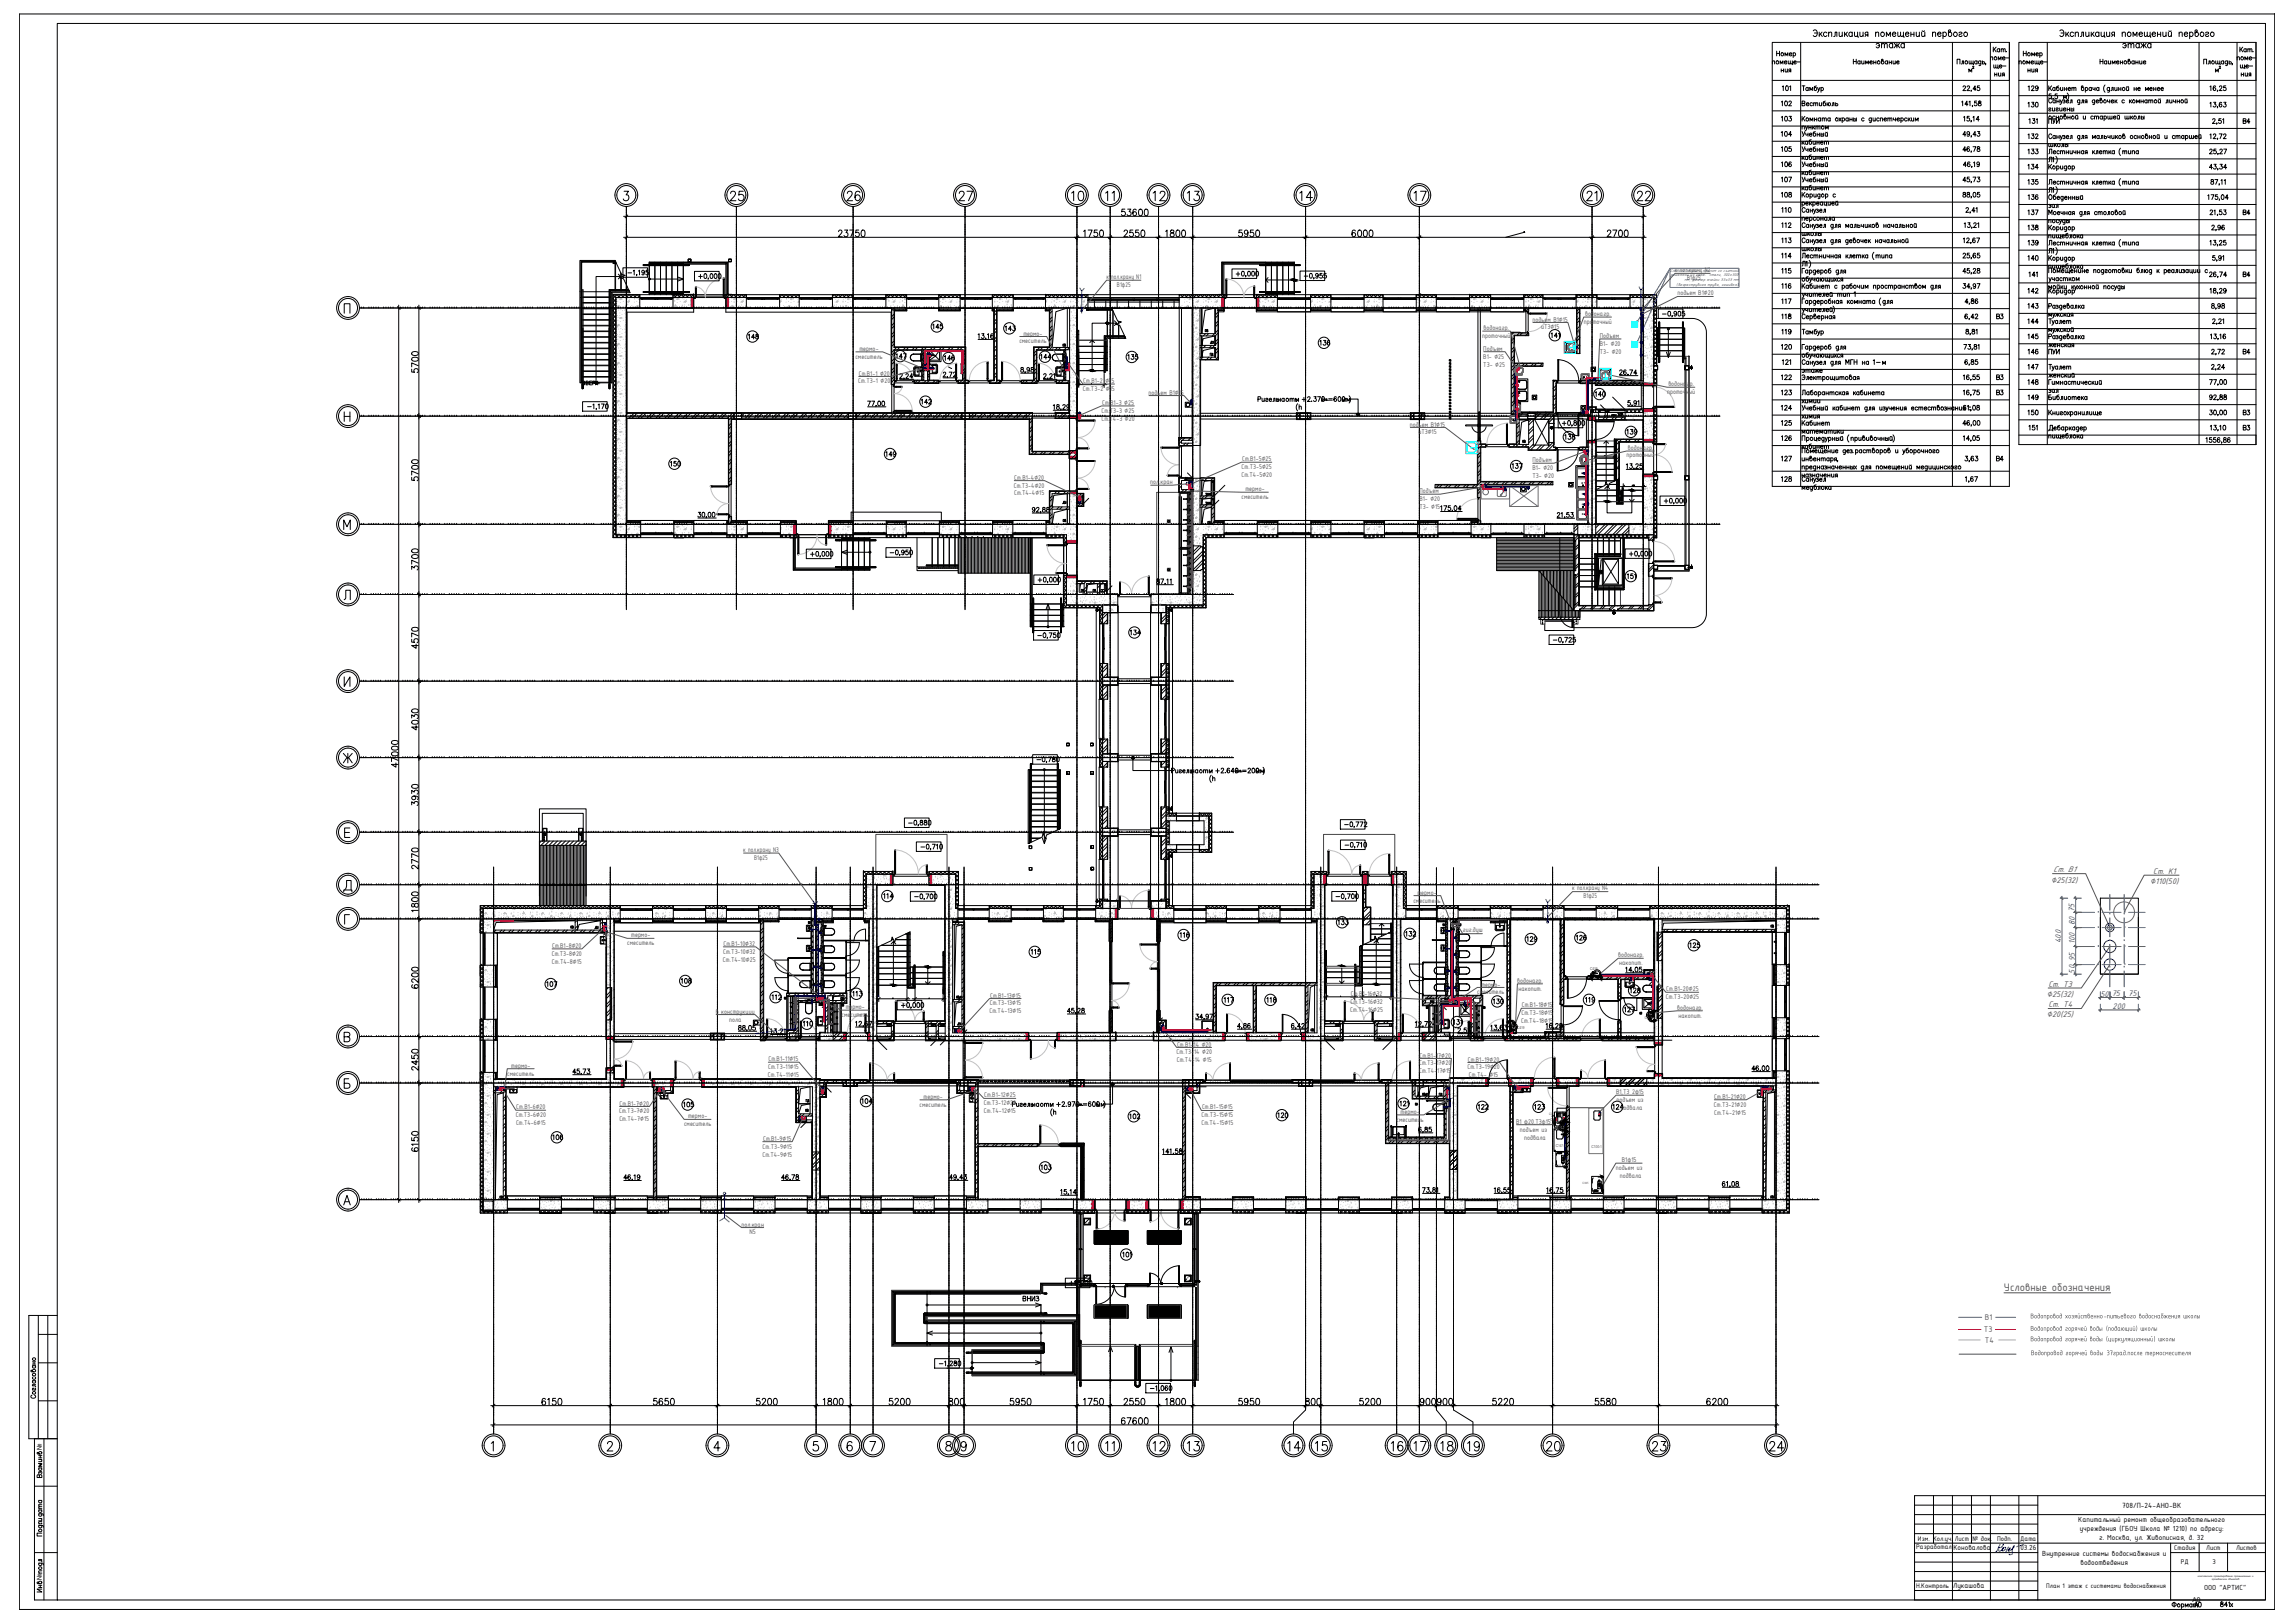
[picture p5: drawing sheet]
<svg xmlns="http://www.w3.org/2000/svg" width="1189mm" height="841mm" viewBox="0 0 1189 841" stroke-linecap="round" stroke-linejoin="round" font-family="sans-serif">
<defs><g id="words">
<g font-size="8.8">
<text x="377" y="105">25</text>
<text x="438" y="105">26</text>
<text x="496" y="105">27</text>
<text x="555" y="105">10</text>
<text x="597" y="105">12</text>
<text x="615" y="105">13</text>
<text x="673" y="105">14</text>
<text x="732" y="105">17</text>
<text x="821" y="105">21</text>
<text x="847" y="105">22</text>
<text x="555" y="753">10</text>
<text x="597" y="753">12</text>
<text x="615" y="753">13</text>
<text x="666" y="753">14</text>
<text x="681" y="753">15</text>
<text x="720" y="753">16</text>
<text x="732" y="753">17</text>
<text x="746" y="753">18</text>
<text x="760" y="753">19</text>
<text x="800" y="753">20</text>
<text x="855" y="753">23</text>
<text x="916" y="753">24</text>
</g>
<g font-size="7.9">
<text x="579" y="105" transform="rotate(-90 579 105)">11</text>
<text x="529" y="677">ВНИЗ</text>
<text x="579" y="753" transform="rotate(-90 579 753)">11</text>
</g>
<g font-size="7.1">
<text x="434" y="124">23750</text>
<text x="561" y="124">1750</text>
<text x="581" y="124">2550</text>
<text x="603" y="124">1800</text>
<text x="641" y="124">5950</text>
<text x="700" y="124">6000</text>
<text x="832" y="124">2700</text>
<text x="218" y="194" transform="rotate(-90 218 194)">5700</text>
<text x="218" y="250" transform="rotate(-90 218 250)">5700</text>
<text x="218" y="297" transform="rotate(-90 218 297)">3700</text>
<text x="218" y="337" transform="rotate(-90 218 337)">4570</text>
<text x="218" y="380" transform="rotate(-90 218 380)">4030</text>
<text x="218" y="419" transform="rotate(-90 218 419)">3930</text>
<text x="218" y="452" transform="rotate(-90 218 452)">2770</text>
<text x="218" y="474" transform="rotate(-90 218 474)">1800</text>
<text x="218" y="513" transform="rotate(-90 218 513)">6200</text>
<text x="218" y="556" transform="rotate(-90 218 556)">2450</text>
<text x="218" y="598" transform="rotate(-90 218 598)">6150</text>
<text x="580" y="739">67600</text>
</g>
<g font-size="6.6">
<text x="580" y="113">53600</text>
<text x="465" y="198">2,24</text>
<text x="207" y="399" transform="rotate(-90 207 399)">47000</text>
<text x="280" y="729">6150</text>
<text x="338" y="729">5650</text>
<text x="391" y="729">5200</text>
<text x="426" y="729">1800</text>
<text x="460" y="729">5200</text>
<text x="491" y="729">800</text>
<text x="522" y="729">5950</text>
<text x="561" y="729">1750</text>
<text x="581" y="729">2550</text>
<text x="603" y="729">1800</text>
<text x="641" y="729">5950</text>
<text x="676" y="729">800</text>
<text x="704" y="729">5200</text>
<text x="735" y="729">900</text>
<text x="744" y="729">900</text>
<text x="773" y="729">5220</text>
<text x="826" y="729">5580</text>
<text x="884" y="729">6200</text>
<text x="1125" y="835">Формат</text>
</g>
<g font-size="6.2">
<text x="1144" y="89">43,34</text>
<text x="361" y="146">+0,000</text>
<text x="640" y="145">+0,000</text>
<text x="675" y="146">-0,955</text>
<text x="1144" y="145">26,74</text>
<text x="861" y="165">-0,905</text>
<text x="488" y="197">2,72</text>
<text x="839" y="196">26,74</text>
<text x="1145" y="193">2,24</text>
<text x="449" y="212">77,00</text>
<text x="783" y="244">137</text>
<text x="361" y="270">30,00</text>
<text x="534" y="267">92,88</text>
<text x="419" y="290">+0,000</text>
<text x="537" y="332">-0,750</text>
<text x="804" y="334">-0,725</text>
<text x="696" y="430">-0,772</text>
<text x="476" y="442">-0,710</text>
<text x="696" y="441">-0,710</text>
<text x="473" y="467">-0,700</text>
<text x="691" y="467">-0,700</text>
<text x="552" y="527">45,28</text>
<text x="442" y="533">12,67</text>
<text x="619" y="530">34,97</text>
<text x="640" y="534">4,86</text>
<text x="669" y="534">6,42</text>
<text x="800" y="534">16,25</text>
<text x="296" y="558">45,73</text>
<text x="322" y="613">46,19</text>
<text x="404" y="613">46,78</text>
<text x="491" y="613">49,43</text>
<text x="736" y="619">73,81</text>
<text x="486" y="709">-1,280</text>
<text x="595" y="722">-1,060</text>
</g>
<text font-size="6.2" fill="#00f" x="382" y="536">88,05</text>
<text font-size="6.1" fill="#545454" x="1039" y="669">Условные обозначения</text>
<g font-size="5.7">
<text x="960" y="34">Наименование</text>
<text x="1088" y="34">Наименование</text>
<text x="923" y="48">101</text>
<text x="1050" y="48">129</text>
<text x="922" y="56">102</text>
<text x="933" y="56">Вестибюль</text>
<text x="1050" y="57">130</text>
<text x="922" y="64">103</text>
<text x="1051" y="65">131</text>
<text x="1061" y="65">ПУИ</text>
<text x="1162" y="65">В4</text>
<text x="922" y="72">104</text>
<text x="1050" y="73">132</text>
<text x="922" y="80">105</text>
<text x="1050" y="81">133</text>
<text x="923" y="87">106</text>
<text x="1050" y="89">134</text>
<text x="922" y="96">107</text>
<text x="1050" y="97">135</text>
<text x="922" y="103">108</text>
<text x="1050" y="105">136</text>
<text x="923" y="111">110</text>
<text x="1050" y="113">137</text>
<text x="1162" y="113">В4</text>
<text x="923" y="119">112</text>
<text x="1050" y="120">138</text>
<text x="923" y="127">113</text>
<text x="923" y="135">114</text>
<text x="1050" y="136">140</text>
<text x="923" y="143">115</text>
<text x="1051" y="145">141</text>
<text x="1162" y="145">В4</text>
<text x="923" y="151">116</text>
<text x="1050" y="153">142</text>
<text x="923" y="158">117</text>
<text x="1050" y="161">143</text>
<text x="923" y="167">118</text>
<text x="1034" y="167">В3</text>
<text x="520" y="173">143</text>
<text x="1050" y="169">144</text>
<text x="387" y="177">148</text>
<text x="803" y="176">141</text>
<text x="923" y="174">119</text>
<text x="1050" y="177">145</text>
<text x="1050" y="185">146</text>
<text x="1061" y="185">ПУИ</text>
<text x="1162" y="185">В4</text>
<text x="464" y="187">147</text>
<text x="489" y="188">146</text>
<text x="538" y="187">144</text>
<text x="583" y="187">135</text>
<text x="923" y="190">121</text>
<text x="922" y="198">122</text>
<text x="1034" y="198">В3</text>
<text x="1050" y="193">147</text>
<text x="1050" y="200">148</text>
<text x="651" y="209">Ригель</text>
<text x="826" y="207">140</text>
<text x="922" y="206">123</text>
<text x="1034" y="206">В3</text>
<text x="1050" y="208">149</text>
<text x="1061" y="208">Библиотека</text>
<text x="477" y="211">142</text>
<text x="922" y="214">124</text>
<text x="922" y="222">125</text>
<text x="1050" y="216">150</text>
<text x="1162" y="216">В3</text>
<text x="842" y="226">139</text>
<text x="1051" y="224">151</text>
<text x="1162" y="224">В3</text>
<text x="810" y="229">138</text>
<text x="923" y="230">126</text>
<text x="458" y="238">149</text>
<text x="346" y="243">150</text>
<text x="922" y="240">127</text>
<text x="1034" y="240">В4</text>
<text x="922" y="251">128</text>
<text x="842" y="301">151</text>
<text x="585" y="330">134</text>
<text x="606" y="402">Ригель</text>
<text x="457" y="467">114</text>
<text x="693" y="480">133</text>
<text x="611" y="487">116</text>
<text x="728" y="486">132</text>
<text x="791" y="489">129</text>
<text x="816" y="488">126</text>
<text x="533" y="496">115</text>
<text x="875" y="492">125</text>
<text x="352" y="511">108</text>
<text x="844" y="516">128</text>
<text x="399" y="519">112</text>
<text x="441" y="518">113</text>
<text x="634" y="521">117</text>
<text x="656" y="521">118</text>
<text x="773" y="521">130</text>
<text x="821" y="521">119</text>
<text x="841" y="526">127</text>
<text x="416" y="533">110</text>
<text x="752" y="532">131</text>
<text x="353" y="575">105</text>
<text x="446" y="573">104</text>
<text x="524" y="575">Ригель</text>
<text x="725" y="574">121</text>
<text x="585" y="581">102</text>
<text x="661" y="580">120</text>
<text x="765" y="576">122</text>
<text x="794" y="576">123</text>
<text x="835" y="576">124</text>
<text x="539" y="607">103</text>
<text x="581" y="653">101</text>
<text x="20" y="726" transform="rotate(-90 20 726)">Согласовано</text>
<text x="23" y="759" transform="rotate(-90 23 759)">инв</text>
<text x="23" y="767" transform="rotate(-90 23 767)">Взам</text>
<text x="24" y="787" transform="rotate(-90 24 787)">дата</text>
<text x="24" y="816" transform="rotate(-90 24 816)">подл</text>
<text x="23" y="826" transform="rotate(-90 23 826)">Инв</text>
<text x="1150" y="834">841</text>
</g>
<g font-size="5.3">
<text x="1050" y="128">139</text>
<text x="483" y="171">145</text>
<text x="683" y="180">136</text>
<text x="922" y="182">120</text>
<text x="301" y="201">ВВЕРХ</text>
<text x="283" y="512">107</text>
<text x="286" y="592">106</text>
</g>
<g font-size="4.9">
<text x="661" y="209">на</text>
<text x="666" y="209">отм</text>
<text x="695" y="209">мм</text>
<text x="617" y="402">на</text>
<text x="621" y="402">отм</text>
<text x="650" y="402">мм</text>
<text x="534" y="575">на</text>
<text x="538" y="575">отм</text>
<text x="568" y="575">мм</text>
</g>
<g font-size="4.6" fill="#545454">
<text x="1064" y="452">Ст. В1</text>
<text x="1116" y="453">Ст. К1</text>
<text x="1063" y="457">∅25(32)</text>
<text x="1114" y="458">∅110(50)</text>
<text x="1062" y="511">Ст. Т3</text>
<text x="1061" y="517">∅25(32)</text>
<text x="1061" y="527">∅20(25)</text>
<text x="1062" y="522">Ст. Т4</text>
<text x="1029" y="684">В1</text>
<text x="1028" y="690">Т3</text>
<text x="1029" y="696">Т4</text>
</g>
<g font-size="4.6" fill="#0037dd">
<text x="1075" y="472" transform="rotate(-90 1075 472)">75</text>
<text x="1075" y="479" transform="rotate(-90 1075 479)">80</text>
<text x="1068" y="489" transform="rotate(-90 1068 489)">400</text>
<text x="1075" y="489" transform="rotate(-90 1075 489)">100</text>
<text x="1075" y="498" transform="rotate(-90 1075 498)">95</text>
<text x="1075" y="504" transform="rotate(-90 1075 504)">50</text>
<text x="1089" y="516">50</text>
<text x="1094" y="516">75</text>
<text x="1103" y="516">75</text>
<text x="1095" y="523">200</text>
</g>
<g font-size="4.4">
<text x="684" y="209">риг</text>
<text x="640" y="402">риг</text>
<text x="557" y="575">риг</text>
</g>
<text font-size="4.2" x="1100" y="781">708/П-24-АНО-ВК</text>
<g font-size="4.1">
<text x="1077" y="789">Капитальный ремонт общеобразовательного</text>
<text x="1078" y="794">учреждения (ГБОУ Школа № 1210) по адресу:</text>
<text x="1088" y="798">г. Москва, ул. Живописная, д. 32</text>
<text x="1012" y="803">Коновалова</text>
<text x="1047" y="803">03.26</text>
<text x="1058" y="806">Внутренние системы водоснабжения и</text>
<text x="1078" y="811">водоотведения</text>
<text x="1012" y="823">Лукашова</text>
<text x="1142" y="824">ООО &quot;АРТИС&quot;</text>
</g>
<text font-size="4" x="19" y="789">и</text>
<g font-size="3.8" fill="#545454">
<text x="868" y="141">к пол.крану N2</text>
<text x="573" y="144">к пол.крану N1</text>
<text x="579" y="149">В1ф25</text>
<text x="874" y="145">В1ф25</text>
<text x="869" y="153">подьем В1∅20</text>
<text x="794" y="167">подьем В1∅15</text>
<text x="821" y="168">проточный</text>
<text x="821" y="164">водонагр.</text>
<text x="530" y="174">термо-</text>
<text x="769" y="171">водонагр.</text>
<text x="799" y="171">иТ3∅15</text>
<text x="528" y="178">смеситель</text>
<text x="768" y="175">проточный</text>
<text x="829" y="175">Подъем</text>
<text x="829" y="179">В1- ∅20</text>
<text x="443" y="186">смеситель</text>
<text x="445" y="182">термо-</text>
<text x="769" y="182">Подъем</text>
<text x="769" y="186">В1- ∅25</text>
<text x="829" y="183">Т3- ∅20</text>
<text x="769" y="190">Т3- ∅25</text>
<text x="445" y="195">Ст.В1-1 ∅20</text>
<text x="445" y="199">Ст.Т3-1 ∅20</text>
<text x="561" y="203">Ст.Т3-2 ∅15</text>
<text x="561" y="199">Ст.В1-2 ∅15</text>
<text x="865" y="200">водонагр.</text>
<text x="571" y="210">Ст.В1-3 ∅25</text>
<text x="595" y="205">подьем В1∅15</text>
<text x="864" y="204">проточный</text>
<text x="571" y="214">Ст.Т3-3 ∅25</text>
<text x="571" y="218">Ст.Т4-3 ∅20</text>
<text x="731" y="221">подьем В1∅15</text>
<text x="735" y="225">иТ3∅15</text>
<text x="844" y="233">водонагр.</text>
<text x="644" y="239">Ст.В1-5∅25</text>
<text x="794" y="240">Подъем</text>
<text x="843" y="237">проточный</text>
<text x="643" y="243">Ст.Т3-5∅25</text>
<text x="794" y="244">В1- ∅20</text>
<text x="526" y="249">Ст.В1-4∅20</text>
<text x="596" y="251">пол.кран</text>
<text x="643" y="247">Ст.Т4-5∅20</text>
<text x="794" y="248">Т3- ∅20</text>
<text x="525" y="253">Ст.Т3-4∅20</text>
<text x="526" y="257">Ст.Т4-4∅15</text>
<text x="645" y="255">термо-</text>
<text x="736" y="256">Подъем</text>
<text x="643" y="259">смеситель</text>
<text x="736" y="260">В1- ∅20</text>
<text x="736" y="264">Т3- ∅15</text>
<text x="385" y="441">к пол.крану N3</text>
<text x="391" y="445">В1ф25</text>
<text x="815" y="461">к пол.крану N4</text>
<text x="732" y="468">смеситель</text>
<text x="735" y="464">термо-</text>
<text x="821" y="465">В1ф25</text>
<text x="327" y="486">термо-</text>
<text x="758" y="483">гиг.душ</text>
<text x="286" y="491">Ст.В1-8∅20</text>
<text x="325" y="490">смеситель</text>
<text x="375" y="490">Ст.В1-10∅32</text>
<text x="286" y="495">Ст.Т3-8∅20</text>
<text x="375" y="494">Ст.Т3-10∅32</text>
<text x="839" y="496">водонагр.</text>
<text x="286" y="499">Ст.Т4-8∅15</text>
<text x="375" y="498">Ст.Т4-10∅25</text>
<text x="839" y="500">накопит.</text>
<text x="786" y="509">водонагр.</text>
<text x="766" y="515">смеситель</text>
<text x="768" y="511">термо-</text>
<text x="787" y="513">накопит.</text>
<text x="864" y="514">Ст.В1-20∅25</text>
<text x="513" y="521">Ст.Т3-13∅15</text>
<text x="513" y="517">Ст.В1-13∅15</text>
<text x="700" y="520">Ст.Т3-16∅32</text>
<text x="700" y="516">Ст.В1-16∅32</text>
<text x="789" y="522">Ст.В1-18∅15</text>
<text x="863" y="518">Ст.Т3-20∅25</text>
<text x="371" y="525">в конструкции</text>
<text x="436" y="527">смеситель</text>
<text x="438" y="523">термо-</text>
<text x="513" y="525">Ст.Т4-13∅15</text>
<text x="700" y="524">Ст.Т4-16∅25</text>
<text x="789" y="526">Ст.Т3-18∅15</text>
<text x="869" y="523">водонагр.</text>
<text x="870" y="527">накопит.</text>
<text x="378" y="529">пола</text>
<text x="788" y="530">Ст.Т4-18∅15</text>
<text x="610" y="542">Ст.В1-14 ∅20</text>
<text x="398" y="550">Ст.В1-11∅15</text>
<text x="610" y="546">Ст.Т3-14 ∅20</text>
<text x="610" y="550">Ст.Т4-14 ∅15</text>
<text x="736" y="548">Ст.В1-17∅20</text>
<text x="761" y="550">Ст.В1-19∅20</text>
<text x="263" y="557">смеситель</text>
<text x="265" y="553">термо-</text>
<text x="398" y="554">Ст.Т3-11∅15</text>
<text x="735" y="552">Ст.Т3-17∅20</text>
<text x="736" y="556">Ст.Т4-17∅15</text>
<text x="760" y="554">Ст.Т3-19∅20</text>
<text x="398" y="558">Ст.Т4-11∅15</text>
<text x="761" y="558">Ст.Т4- ∅15</text>
<text x="479" y="569">термо-</text>
<text x="510" y="569">Ст.В1-12∅25</text>
<text x="838" y="567">В1,Т3 2ф15</text>
<text x="888" y="569">Ст.В1-21∅20</text>
<text x="268" y="575">Ст.В1-6∅20</text>
<text x="321" y="573">Ст.В1-7∅20</text>
<text x="477" y="574">смеситель</text>
<text x="510" y="573">Ст.Т3-12∅20</text>
<text x="623" y="575">Ст.В1-15∅15</text>
<text x="838" y="571">подъем из</text>
<text x="840" y="575">подвала</text>
<text x="888" y="574">Ст.Т3-21∅20</text>
<text x="267" y="579">Ст.Т3-6∅20</text>
<text x="321" y="577">Ст.Т3-7∅20</text>
<text x="321" y="581">Ст.Т4-7∅15</text>
<text x="357" y="580">термо-</text>
<text x="510" y="577">Ст.Т4-12∅15</text>
<text x="623" y="579">Ст.Т3-15∅15</text>
<text x="724" y="581">смеситель</text>
<text x="726" y="577">термо-</text>
<text x="888" y="578">Ст.Т4-21∅15</text>
<text x="267" y="583">Ст.Т4-6∅15</text>
<text x="354" y="584">смеситель</text>
<text x="623" y="583">Ст.Т4-15∅15</text>
<text x="786" y="582">В1 ф20,Т3ф15</text>
<text x="788" y="586">подъем из</text>
<text x="395" y="591">Ст.В1-9∅15</text>
<text x="790" y="591">подвала</text>
<text x="395" y="599">Ст.Т4-9∅15</text>
<text x="395" y="595">Ст.Т3-9∅15</text>
<text x="841" y="602">В1ф15</text>
<text x="837" y="606">подьем из</text>
<text x="839" y="610">подвала</text>
<text x="384" y="636">пол.кран</text>
<text x="388" y="640">N5</text>
<text x="1052" y="683">Водопровод хозяйственно</text>
<text x="1090" y="683">-питьевого водоснабжения школы</text>
<text x="1052" y="690">Водопровод горячей воды</text>
<text x="1091" y="690">(подающий</text>
<text x="1107" y="690">) школы</text>
<text x="1052" y="695">Водопровод горячей воды</text>
<text x="1091" y="695">(циркуляционный</text>
<text x="1116" y="695">) школы</text>
<text x="1052" y="702">Водопровод горячей воды</text>
<text x="1092" y="702">37 град</text>
<text x="1102" y="702">.после термосмесителя</text>
</g>
<g font-size="3.8">
<text x="993" y="803">Разработал</text>
<text x="994" y="798">Изм. Кол.уч.</text>
<text x="1013" y="798">Лист</text>
<text x="1022" y="798">№ док.</text>
<text x="1035" y="798">Подп.</text>
<text x="1047" y="798">Дата</text>
<text x="1127" y="803">Стадия</text>
<text x="1143" y="803">Лист</text>
<text x="1159" y="803">Листов</text>
<text x="1130" y="811">РД</text>
<text x="1147" y="811">3</text>
<text x="993" y="823">Н.Контроль</text>
</g>
<text font-size="3.7" x="1060" y="823">План 1 этаж с системами водоснабжения</text>
<g font-size="3.4">
<text x="22" y="752" transform="rotate(-90 22 752)">№</text>
<text x="22" y="819" transform="rotate(-90 22 819)">№</text>
<text x="1136" y="830">A0</text>
</g>
<text font-size="3.1" x="20" y="821">.</text>
<g font-size="2.6">
<text x="642" y="401">.</text>
<text x="560" y="574">.</text>
<text x="20" y="754">.</text>
<text x="20" y="791">.</text>
<text x="20" y="810">.</text>
</g>
<g font-size="2.3" fill="#1414ff">
<text x="866" y="141">Сливной лоток с трапом со съемной</text>
<text x="866" y="143">решеткой из нерж.</text>
<text x="886" y="143">стали, 300х300</text>
<text x="869" y="148">(безраструбная труба, зашивка)</text>
<text x="873" y="146">мм, размер ячейки 33х33 мм</text>
</g>
<g font-size="2.1" fill="#f00">
<text x="824" y="502">С419</text>
<text x="786" y="533">С419</text>
<text x="853" y="528">С419</text>
<text x="803" y="581">С378</text>
<text x="806" y="594">С147-1</text>
<text x="825" y="595">C100-1</text>
</g>
<g font-size="1.6" fill="#f00">
<text x="803" y="578">С377</text>
<text x="806" y="605">С305.1</text>
</g>
<text font-size="1.5" fill="#f00" x="820" y="614">С305</text>
<g font-size="1.5">
<text x="1139" y="817">комплексное проектирование промышленных и</text>
<text x="1146" y="819">гражданских объектов</text>
</g>
</g></defs>
<g fill="none" stroke="#000" stroke-width=".52">
<path d="M992 775h182v54h-182zM992 780h64M1002 775v25M1012 775v54M1022 775v25M1032 775v54M1046 775v54M1056 775v54M992 790h64M992 785h182M992 795h64M992 800h182"/>
<path d="M1125 800v29M1140 800v14M1154 800v14M992 814h182M992 805h64M992 819h64M992 809h64M1125 805h49M992 824h64"/>
</g>
<path d="M1037 800l-3 4M1038 800v1a1.9 1.9 0 0 1-2 1 1.3 1.3 0 0 0 1 2 1.3 1.3 0 0 0 1-2v2l1-2-1 1M1040 803l2-1-1 2 2-2 1-1-1 2v2h-2M1041 802l-2 2M1049 800l-4 2" fill="none" stroke="#00f" stroke-width=".52"/>
<path d="M10 7h1169v827h-1169zM1179 7h.1M1179 7v827M25 682v64" fill="none" stroke="#000" stroke-width=".52"/>
<g fill="none" stroke="#000" stroke-width=".52">
<path d="M30 12h1144v817h-1144zM20 691h10M20 682v64M30 682h-15v64h15M20 706h10M20 726h10M18 746v83h12M23 746v83M18 770h12M20 790a1 1 0 0 0 0 2 .7 .7 0 0 0 1 0 1 1 0 0 0 0-2M22 794h-3v2h3M18 805h12"/>
<circle cx="21" cy="793" r=".8"/>
</g>
<g fill="none" stroke="#000" stroke-width=".52">
<path d="M319 135l3 7 2 1-3 1h2l4 8h-10v46M319 136h.1M319 137v13M319 135h-18v63M337 136h17h23v17M339 136h.1M339 137h.1M339 138v13M342 136h.1M342 137h.1M342 138v13M345 136h.1"/>
<path d="M345 137h.1M345 138v13M348 136h.1M348 137h.1M348 138v13M351 136h.1M351 137h.1M351 138v13M354 137h.1M354 138v13M656 137h.1M656 138v13"/>
<path d="M659 136h.1M659 137h.1M659 138v13M662 136h.1M662 137h.1M662 138v13M665 136h.1M665 137h.1M665 138v13M668 136h.1M668 137h.1M668 138v13"/>
<path d="M671 136h-15h-23v17M301 154h1M301 151h1M301 157h1M301 160h1M302 154h14M302 151h14M302 157h14M302 160h14M316 154h.1M316 151h.1M316 157h.1"/>
<path d="M316 160h.1M319 151h.1M322 141v3M322 144v6M322 151h.1M322 142v2M325 148v2M325 151h.1M339 152h.1M339 152v1M342 152h.1M342 152v1"/>
<path d="M345 152h.1M345 152v1M348 152h.1M348 152v1M351 152h.1M351 152v1M354 153h.1M354 152h.1M354 152v1M359 153h1M361 153h14M375 153h1"/>
<path d="M377 153h.1M635 154h15M656 152h.1M656 152v1M659 152h.1M659 152v1M662 152h.1M662 152v1M665 152h.1M665 152v1M668 152h.1M668 152v1"/>
<path d="M301 163h1M301 166h1M301 169h1M301 172h1M301 174h1M301 177h1M301 175h1M301 178h1M302 163h14M302 166h14M302 169h14M302 172h14"/>
<path d="M302 174h14M302 177h14M302 175h14M302 178h14M316 163h.1M316 166h.1M316 169h.1M316 172h.1M316 174h.1M316 177h.1M316 175h.1M316 178h.1"/>
<path d="M558 176h1M558 179h1M559 176h13M559 179h13M573 176h.1M573 179h.1M573 176h1M573 179h1M574 176v16h-1M574 160h2l3 6 2 1-3 1 2 1 3 5M574 161v13M574 174v1"/>
<path d="M574 175v1M577 161v13M577 174v1M577 175h.1M580 166v1M580 168v6M580 174v1M580 175h.1M583 174v1M583 175h.1M583 175h-9M859 179h.1"/>
<path d="M859 176h.1M859 173h.1M859 179h1M859 176h1M859 173h1M860 179h12M860 176h12M860 173h12M301 180h1M301 183h1M301 186h1M301 189h1"/>
<path d="M301 192h1M301 181h1M301 184h1M301 187h1M301 190h1M302 198h14M302 180h14M302 183h14M302 186h14M302 189h14M302 192h14M302 195h14"/>
<path d="M302 181h14M302 184h14M302 187h14M302 190h14M316 198h.1M316 180h.1M316 183h.1M316 186h.1M316 189h.1M316 192h.1M316 195h.1M316 181h.1"/>
<path d="M316 184h.1M316 187h.1M316 190h.1M558 183h1M558 189h1M559 192h13M559 183h13M559 186h13M559 189h13M573 192h.1M573 183h.1M573 186h.1"/>
<path d="M573 189h.1M573 183h1M573 186h1M573 189h1M859 182h.1M859 185h.1M859 185h1M859 182h1M860 185h12M860 182h12M827 231h10M827 234h10"/>
<path d="M827 237h10M837 231h.1M837 234h.1M837 237h.1M827 260h11M827 254h11M827 257h11M827 240h10M827 243h10M827 246h10M827 249h10M827 252h4"/>
<path d="M832 251h1M833 252h1M834 251h4M837 240h.1M837 243h.1M837 246h.1M838 260h.1M838 254h.1M838 257h.1M838 251h.1M839 248h.1M839 248l-5 3v1l-2-2v2l-5 2"/>
<path d="M839 260h1M840 260h.1M840 257h.1M840 254v6M841 260h.1M841 254h.1M841 257h.1M841 260h10M841 254h10M841 257h10M411 279v16h25h15M413 277h16"/>
<path d="M429 277h1M436 279h.1M436 280h.1M439 279h.1M439 280h.1M442 279h.1M442 280h.1M445 279h.1M445 280h.1M448 279h.1M448 280h.1M475 279v15h8v-1v1h14"/>
<path d="M483 279v14M486 279v14M489 279v14M492 279v14M495 279v14M498 279h.1M501 279h.1M504 279h.1M507 279h.1M510 279h.1M534 279v34h1h-1v12M828 279v8"/>
<path d="M831 279v8M834 279v8M837 279v8M840 279v8M436 280v14M436 294h.1M439 280v14M439 294h.1M439 295h.1M442 280v14M442 294h.1M442 295h.1"/>
<path d="M445 280v14M445 294h.1M445 295h.1M448 280v14M448 294h.1M448 295h.1M486 293v1M489 293v1M492 293v1M495 293v1M551 281v1M551 283v14"/>
<path d="M551 297v1M818 289h9M818 298h9M818 295h9M818 292h9M827 289h.1M827 298h.1M827 295h.1M827 292h.1M828 289h.1M828 298h.1M828 295h.1"/>
<path d="M828 292h.1M828 289v15h12M828 287v1M828 288v1M831 287v1M831 288h.1M834 287v1M834 288h.1M837 287v1M837 288h.1M840 288h-12M840 287v1"/>
<path d="M534 316h1M534 319h1M535 313h.1M535 316h.1M535 319h.1M536 313h14M536 316h14M536 319h14M550 313h.1M550 316h.1M550 319h.1M551 313h.1"/>
<path d="M551 316h.1M551 319h.1M551 315v10M818 304h9M818 301h9M827 304h.1M827 301h.1M828 304h.1M828 301h.1M828 305h.1M828 306v8M831 304h.1"/>
<path d="M831 305h.1M831 306v8M834 304h.1M834 305h.1M834 306v8M837 304h.1M837 305h.1M837 306v8M534 322h1M535 322h.1M536 322h14M550 322h.1"/>
<path d="M551 322h.1M801 323v4h15v-4M801 322h14M815 322h1M533 399v38M534 399h.1M535 399h13M548 399h1M549 399h1v30l-1 1M534 420h.1M534 417h.1M534 414h.1"/>
<path d="M534 411h.1M534 408h.1M534 405h.1M534 402h.1M534 419h.1M535 420h13M535 417h13M535 414h13M535 411h13M535 408h13M535 405h13M535 402h13"/>
<path d="M535 419h13M548 420h1M548 417h1M548 414h1M548 411h1M548 408h1M548 405h1M548 402h1M548 419h1M534 435h.1M534 432h.1M534 429h.1"/>
<path d="M534 426h.1M534 423h.1M534 434h.1M534 431h.1M534 428h.1M534 425h.1M534 422h.1M534 437h.1M535 435h4M535 432h10M535 429h13M535 426h13"/>
<path d="M535 423h13M535 434h4M535 431h11M535 428h13M535 425h13M535 422h13M542 434h.1M542 435h.1M548 430l-6 3v2l-1-3-1 2-5 2M548 429h1M548 426h1M548 423h1"/>
<path d="M548 428h1M548 425h1M548 422h1M549 430h-1M710 479h11M721 479h1M455 493h.1M455 496h.1M455 499h.1M455 491h-1M455 493h15M455 496h15"/>
<path d="M455 499h15M457 490h13M462 487h1M464 487h6M469 484h1M470 484l-6 2v2l-2-2v1l-7 3M471 484h.1M471 487h.1M471 490h.1M471 493h.1M471 496h.1M471 499h.1"/>
<path d="M471 483h.1M471 483h1v28M471 484h1M471 487h1M471 490h1M471 493h1M471 496h1M471 499h1M705 492h.1M705 495h.1M705 498h.1M705 490v20"/>
<path d="M705 492h1M705 495h1M705 498h1M706 490h-1M706 492h15M706 495h15M706 498h15M707 489h14M710 481h11M710 484h8M710 487h2M712 486h1"/>
<path d="M713 487h1M714 486h7M720 483h1M721 483l-7 3v2l-1-3-1 2-6 3M721 481h1M721 483l1-1v1h-1M721 486h1M721 489h1M721 492h1M721 495h1M721 498h1M455 511h.1"/>
<path d="M455 502h.1M455 505h.1M455 508h.1M455 511h15M455 502h15M455 505h15M455 508h15M471 511h.1M471 502h.1M471 505h.1M471 508h.1M471 502h1"/>
<path d="M471 505h1M471 508h1M472 510v1h-1M472 510h1M472 507h1M472 504h1M473 501h-1v9M474 510h.1M474 501h.1M474 507h.1M474 504h.1M474 510h15"/>
<path d="M474 501h15M474 507h15M474 504h15M489 501h1M489 507h1M687 501h.1M687 507h.1M687 510h1M687 501h1M687 507h15M687 504h15M703 507h.1"/>
<path d="M703 504h.1M703 501h1v9h-1h2M703 507h1M703 504h1M705 501h.1M705 504h.1M705 507h.1M705 510h1M705 501h1M705 504h1M705 507h1M706 510h15"/>
<path d="M706 501h15M706 504h15M706 507h15M721 510h1M721 501h1M721 504h1M721 507h1M464 529h15M696 529h16M558 629v35M561 629h.1M621 629v35"/>
<path d="M558 665v1M558 666v15M621 665v33h-1M558 682v16h1M560 698h.1M589 698h.1M589 698h1M590 698h.1M619 698h1"/>
</g>
<g fill="none" stroke="#c0c0c0" stroke-width=".52">
<path d="M320 160h.1M320 159h.1M320 156h.1M320 159h1zM320 155h.1M320 158h1M321 155h1zM321 157h.1M321 159h.1M323 155h.1M323 156h.1M324 159h.1"/>
<path d="M324 154h.1M325 157h.1M325 155h.1M325 158h.1M325 156h.1M325 156h1v1zM326 155h.1M327 158h.1M329 159h.1M329 157h.1M329 155h.1M330 159h.1"/>
<path d="M330 156h.1M330 159h1zM330 155h.1M330 158h.1M331 157h.1M331 159h.1M332 155h-1h1M350 156h.1M350 159h.1M350 155h.1M350 158h.1M351 155h.1"/>
<path d="M351 157h.1M351 159h.1M352 155h.1M353 156h.1M353 159h.1M354 154h.1M354 159h.1M354 157h.1M354 155h.1M355 158h.1M355 156h.1M355 156h1l-1 1z"/>
<path d="M356 155h.1M357 158h.1M358 159h.1M358 157h.1M358 155h.1M378 159h.1M378 157h.1M378 155h.1M379 159h.1M379 159h1zM379 156h.1M379 155h.1"/>
<path d="M379 158h.1M380 155h1zM380 157h.1M380 159h.1M382 155h.1M382 156h.1M383 159h.1M383 154h.1M384 157h.1M384 155h.1M384 158h.1M384 156h.1"/>
<path d="M385 156l-1 1zM385 155h.1M386 158h.1M404 156h.1M404 156h1l-1 1zM405 155h.1M406 158h.1M407 159h.1M407 157h.1M408 155h.1M409 159h.1M409 156h.1"/>
<path d="M409 155h.1M409 158h.1M410 155h.1M410 157h.1M410 159h.1M411 155h.1M411 156h1M412 159h.1M413 154h.1M413 159h.1M413 157h.1M413 155h1"/>
<path d="M414 158h.1M414 156h.1M414 156v1M432 159h.1M432 154h.1M433 157h.1M433 155h.1M433 158h.1M434 156h.1M434 156v1zM434 155h1M436 158h.1"/>
<path d="M437 159h.1M437 157h.1M437 155h.1M438 159h.1M438 156h.1M438 159h1zM438 155h.1M438 158h.1M439 155h1zM439 157h.1M439 159h.1M441 155h.1"/>
<path d="M441 156h.1M442 159h.1M459 155h.1M459 155h1h-1M460 155h.1M461 156h.1M462 159h.1M462 154h.1M462 157h.1M463 155h.1M463 158h.1M463 156h1l-1 1"/>
<path d="M463 156h.1M463 156v1M463 157h.1M464 155h.1M465 158h.1M466 159h.1M466 157h.1M467 155h.1M468 156h.1M468 159h.1M468 155h.1M468 158h.1"/>
<path d="M469 155h1zM469 157h.1M469 159h.1M469 155h.1M487 159h.1M487 156h.1M487 159h1zM487 155h1M488 158h.1M488 155h1M488 155h.1M489 157h.1"/>
<path d="M489 159h.1M489 155h.1M490 155h.1M490 156h.1M491 159h.1M491 154h.1M492 157h.1M492 155h.1M492 158h.1M493 156h.1M493 156v1zM493 155h.1"/>
<path d="M495 158h.1M496 159h.1M496 157h.1M496 155h.1M497 159h.1M497 156h.1M497 159h1M497 155h.1M497 158h.1M498 158h.1M498 158l-1 1M516 159h.1"/>
<path d="M516 157h.1M516 155h.1M517 159h.1M517 156h.1M517 155h.1M517 158h.1M518 155h1zM518 157h.1M518 159h.1M519 155h.1M520 156h.1M521 159h.1"/>
<path d="M521 154h.1M521 157h.1M522 155h.1M522 158h.1M522 156h.1M523 156h-1M523 156h.1M523 155h.1M524 158h.1M542 156v1M543 155h.1M544 158h.1"/>
<path d="M545 159h.1M545 157h.1M545 155h.1M546 156h.1M546 159h.1M546 155h.1M547 158h.1M547 158l-1 1M547 155h1zM548 157h.1M548 159h.1M548 155h.1"/>
<path d="M549 155h.1M549 156h.1M550 159h.1M550 154h.1M551 157h.1M551 155h.1M551 158h.1M552 156h.1M552 156v1zM552 155h.1M554 158h.1M555 159h.1"/>
<path d="M555 157h.1M555 155h.1M556 160h.1M556 159h.1M556 159h1zM556 156h.1M556 155h.1M556 158h.1M557 155h1M557 157h.1M557 159h.1M557 155h.1"/>
<path d="M558 155h.1M559 155h.1M559 156h.1M560 159h.1M560 154h.1M561 157h.1M561 155h.1M561 158h.1M561 156h1v1zM562 155h.1M563 158h.1M611 156h.1"/>
<path d="M611 155h.1M613 158h.1M614 159h.1M614 157h.1M614 155h.1M615 159h1zM615 156h.1M615 155h.1M615 158h.1M616 155h1zM616 157h.1M616 159h.1"/>
<path d="M618 155h.1M618 156h.1M619 159h.1M619 154h.1M620 157h.1M620 155h.1M620 160h.1M620 158h.1M620 156h.1M621 156l-1 1zM621 155h.1M622 158h.1"/>
<path d="M624 159h.1M624 157h.1M624 155h.1M625 156h.1M625 159h.1M625 155h.1M625 159h1zM625 158h.1M626 155h1zM626 157h.1M626 159h.1M628 155h.1"/>
<path d="M628 156h.1M629 159h.1M629 154h.1M629 157h.1M630 155h.1M630 158h.1M630 156h.1M630 156h1l-1 1zM631 155h.1M632 158h.1M634 159h.1M634 157h.1"/>
<path d="M634 155h.1M652 158h.1M653 159h.1M653 157h.1M653 155h.1M654 159h.1M654 156h.1M655 155h.1M655 159h-1M655 159h.1M655 158h.1M656 155h.1"/>
<path d="M656 157h.1M656 159h.1M657 155h.1M657 156h.1M658 159h.1M658 154h.1M659 157h.1M659 155h.1M660 158h.1M660 156h.1M660 156v1zM661 155h.1"/>
<path d="M662 158h.1M679 158h.1M679 156h.1M679 156h1l-1 1zM680 155h.1M681 158h.1M683 159h.1M683 157h.1M683 155h.1M684 159h.1M684 156h.1M684 159h1z"/>
<path d="M684 155h.1M684 158h.1M685 155h1zM685 157h.1M685 159h.1M686 155h1M687 156h.1M688 159h.1M688 154h.1M688 157h1M689 155h.1M689 158h.1"/>
<path d="M689 156h.1M690 156h-1M707 159h.1M708 154h.1M708 159h.1M708 157h.1M708 155h.1M709 158h.1M709 156h.1M709 156h1l-1 1zM710 155h.1M711 158h.1"/>
<path d="M712 159h.1M712 157h.1M712 155h.1M713 156h.1M713 159h.1M714 155h.1M714 158h.1M715 155h.1M715 157h.1M715 159h.1M716 155h.1M716 156h.1"/>
<path d="M734 155h1M734 155h.1M734 157h.1M734 159h.1M735 155h.1M736 155h.1M736 156h.1M737 159h.1M737 154h.1M738 157h.1M738 155h.1M738 158h.1"/>
<path d="M738 156h.1M739 156l-1 1zM739 155h.1M740 158h.1M742 159h.1M742 157h.1M742 155h.1M743 156h.1M743 159h.1M743 159h1zM743 155h.1M743 158h.1"/>
<path d="M744 157h.1M744 159h.1M744 155h.1M763 159h.1M763 156h.1M763 155h.1M763 158h.1M764 155h.1M764 157h.1M764 159h.1M765 155h.1M765 156h.1"/>
<path d="M766 159h.1M767 154h.1M767 159h.1M767 157h.1M767 155h.1M768 158h.1M768 156h.1M769 155h.1M770 158h.1M771 159h.1M771 157h.1M771 155h.1"/>
<path d="M772 159h.1M772 156h.1M791 159h.1M791 157h.1M791 155h.1M792 156h.1M792 159h.1M792 155h.1M792 159h1zM792 158h.1M793 155h1M793 155h.1"/>
<path d="M793 157h.1M793 159h.1M794 155h.1M795 155h.1M795 156h.1M796 159h.1M796 154h.1M797 157h.1M797 155h.1M797 158h.1M797 156h.1M797 156h1v1z"/>
<path d="M798 155h.1M799 158h.1M817 158h.1M817 156h.1M817 156h1l-1 1zM818 155h.1M819 158h.1M820 159h.1M820 157h.1M821 155h.1M822 156h.1M822 159h.1"/>
<path d="M822 155h.1M822 158h.1M823 155h.1M823 157h.1M823 159h.1M824 155h.1M824 156h.1M825 159h.1M826 154h.1M826 159h.1M826 157h.1M826 155h.1"/>
<path d="M827 158h.1M827 156v1M827 156h.1M845 159h.1M845 154h.1M846 157h.1M846 155h.1M846 158h.1M846 156h.1M847 156v1zM847 155h.1M849 158h.1"/>
<path d="M850 159h.1M850 157h.1M850 155h.1M851 156h.1M851 159h.1M851 155h.1M851 159h1h-1M851 158h.1M852 155h1M852 155h.1M852 157h.1M852 159h.1"/>
<path d="M853 155h.1M854 155h.1M854 156h.1M855 159h.1M855 154h.1M856 157h.1M856 155h.1M856 160h.1M856 158h.1M856 156h.1M856 156h1l-1 1zM320 164h.1"/>
<path d="M320 173h.1M320 170h.1M320 179h.1M320 169h.1M320 178h.1M320 166h.1M320 176h.1M320 168l1 1zM320 178h1zM320 174h.1M320 168h1M320 178h1"/>
<path d="M321 161h.1M321 171h.1M321 165h1zM321 162h.1M321 172h.1M321 164h.1M321 173h.1M321 175h.1M321 167h.1M321 176h.1M321 169h.1M321 179h.1"/>
<path d="M322 160h.1M322 170h.1M322 165h.1M322 175h.1M322 175h-1M322 163h.1M322 173h.1M323 161h.1M323 171h.1M323 165h.1M323 175h.1M323 166h.1"/>
<path d="M323 176h.1M324 161h.1M324 171h.1M324 169h.1M324 179h.1M324 162h.1M324 172h.1M324 164h.1M324 174h.1M324 168h.1M324 178h.1M325 160h.1"/>
<path d="M325 170h.1M325 180h.1M555 170h.1M555 161h.1M555 169h.1M555 179h.1M555 166h.1M555 176h.1M555 165h.1M555 175h.1M555 162h.1M555 172h.1"/>
<path d="M556 164h.1M556 173h.1M556 170h.1M556 179h.1M556 169h.1M556 178h.1M556 166h.1M556 176h.1M556 168l1 1zM556 178h1zM556 174h.1M556 168h.1"/>
<path d="M557 161h.1M557 171h.1M557 162h.1M557 172h.1M557 164h.1M557 173h.1M557 165h1zM557 175h.1M557 167h.1M557 176h.1M557 169h.1M557 179h.1"/>
<path d="M558 160h.1M558 170h.1M558 165h.1M558 175h.1M558 175h-1M619 161h.1M619 171h.1M619 169h.1M619 179h.1M619 162h.1M619 172h.1M619 164h.1"/>
<path d="M619 174h.1M619 168h.1M619 178h.1M620 170h.1M620 166h.1M620 176h.1M620 180h.1M620 162h.1M620 172h.1M620 165h.1M620 175h.1M620 169h.1"/>
<path d="M620 179h.1M620 178h.1M620 168h.1M620 164h.1M620 173h.1M620 176h1zM620 166h1zM621 162h.1M621 172h.1M621 165h.1M621 175h.1M621 171h.1"/>
<path d="M621 161h.1M622 164h.1M622 174h.1M622 161h.1M622 171h.1M852 168h.1M852 178h.1M852 168v1M852 178v1M852 162h.1M852 172h.1M852 164h.1"/>
<path d="M852 173h.1M852 175h1M852 165h1M852 165h.1M852 175h.1M852 167h.1M852 176h.1M852 169h.1M852 179h.1M853 160h.1M853 170h.1M853 165h.1"/>
<path d="M853 175h.1M853 163h.1M853 173h.1M854 161h.1M854 171h.1M854 165h.1M854 175h.1M854 166h.1M854 176h.1M854 161h1M854 171h1M855 169h.1"/>
<path d="M855 179h.1M855 162h.1M855 172h.1M855 164h.1M855 174h.1M855 168h.1M855 178h.1M856 170h.1M856 180h.1M856 166h.1M856 176h.1M856 162h.1"/>
<path d="M856 172h.1M856 165h.1M856 175h.1M856 169h.1M856 179h.1M856 178h.1M856 168h.1M856 164h.1M856 173h.1M856 176h1zM856 166h1h-1M857 162h.1"/>
<path d="M857 172h.1M320 183h.1M320 193h.1M320 189h.1M320 199h.1M320 188h.1M320 198h.1M320 186h.1M320 195h.1M320 184h.1M320 194h.1M320 188h1"/>
<path d="M320 198h1M321 180h.1M321 190h.1M321 188h-1M321 198h-1M321 188h.1M321 198h.1M321 194h1zM321 182h.1M321 192h.1M321 183h.1M321 193h.1"/>
<path d="M321 185h.1M321 186h.1M321 196h.1M321 189h.1M321 199h.1M322 180h.1M322 190h.1M322 200h.1M322 184h.1M322 184l-1 1M322 183h.1M322 192h.1"/>
<path d="M323 181h.1M323 190h.1M323 184h.1M323 194h.1M323 186h.1M323 195h.1M324 180h.1M324 190h.1M324 189h.1M324 198h.1M324 182h.1M324 192h.1"/>
<path d="M324 184h.1M324 194h.1M324 188h.1M325 200h.1M325 190h.1M555 180h.1M555 190h.1M555 200h.1M555 189h.1M555 198h.1M555 186h.1M555 196h.1"/>
<path d="M555 194h.1M555 185h.1M555 182h.1M555 191h.1M556 183h.1M556 193h.1M556 189h.1M556 199h.1M556 198h.1M556 186h.1M556 195h.1M556 188h.1"/>
<path d="M556 184h.1M556 194h.1M557 180h.1M557 190h.1M557 198h-1M557 188h-1M557 188h.1M557 198h.1M557 194h1zM557 182h.1M557 192h.1M557 183h.1"/>
<path d="M557 193h.1M557 185h.1M557 186h.1M557 196h.1M557 189h.1M557 199h.1M558 180h.1M558 190h.1M558 200h.1M558 195h.1M558 184h.1M558 184l-1 1"/>
<path d="M619 180h.1M619 190h.1M619 189h.1M619 198h.1M619 182h.1M619 192h.1M619 184h.1M619 194h.1M619 188h.1M620 200h.1M620 190h.1M620 186h.1"/>
<path d="M620 196h.1M620 189v1zM620 199v1zM620 182h.1M620 191h.1M620 194h.1M620 185h.1M620 189h.1M620 199h.1M620 188h.1M620 197h.1M620 183h.1"/>
<path d="M620 193h.1M620 195h1v1zM621 186h-1zM621 182h.1M621 192h.1M621 185h.1M621 195h.1M621 180h.1M621 190h.1M622 184h.1M622 193h.1M622 181h.1"/>
<path d="M622 191h.1M852 188h.1M852 198h.1M852 182h.1M852 183h.1M852 184h1M852 194h1v1M852 184h.1M852 186h.1M852 196h.1M852 189h.1M852 199h.1"/>
<path d="M852 195h1M853 180h.1M853 190h.1M853 200h.1M853 195h.1M853 184h.1M853 183h.1M853 192h.1M854 181h.1M854 190h.1M854 184h.1M854 194h.1"/>
<path d="M854 186h.1M854 195h.1M854 180h1M854 190h1M855 189h.1M855 198h.1M855 182h.1M855 192h.1M855 184h.1M855 194h.1M855 188h.1M856 190h.1"/>
<path d="M856 200h.1M856 199v1M856 186h.1M856 196h.1M856 199h.1M856 182h.1M856 191h.1M856 194h.1M856 185h.1M856 189h.1M856 188h.1M856 197h.1"/>
<path d="M856 183h.1M856 193h.1M856 195v1M856 186h1h-1zM856 195l1 1h-1M856 195h.1M857 182h.1M857 192h.1M320 203h.1M320 213h.1M320 209h.1M320 219h.1"/>
<path d="M320 208h.1M320 218h.1M320 205h.1M320 215h.1M320 218h1zM320 204h.1M320 214h.1M320 207h1M320 217h1M321 200h.1M321 210h.1M321 220h.1"/>
<path d="M321 208h-1M321 208h.1M321 204h1zM321 214h1zM321 202h.1M321 211h.1M321 203h.1M321 213h.1M321 206h.1M321 216h.1M321 218h.1M322 210h.1"/>
<path d="M322 219h.1M322 202h.1M322 212h.1M323 200h.1M323 210h.1M323 220h.1M323 204h.1M323 214h.1M323 205h.1M323 215h.1M324 200h.1M324 210h.1"/>
<path d="M324 220h.1M324 218h.1M324 208h.1M324 202h.1M324 212h.1M324 204h.1M324 213h.1M325 210h.1M325 219h.1M325 209v1M325 209h.1M555 210h.1"/>
<path d="M555 208h.1M555 206h.1M555 216h.1M555 204h.1M555 214h.1M555 201h.1M555 211h.1M556 203h.1M556 213h.1M556 209h.1M556 208h.1M556 205h.1"/>
<path d="M556 215h.1M556 204h.1M556 214h.1M556 207h.1M557 200h.1M557 210h.1M557 208h-1M557 208h.1M557 202h.1M557 211h.1M557 203h.1M557 213h.1"/>
<path d="M557 204h1M557 214h1M557 206h.1M557 216h.1M557 204h.1M557 214h.1M558 204h.1M558 210h.1M558 214h.1M619 200h.1M619 210h.1M619 220h.1"/>
<path d="M619 208h.1M619 218h.1M619 202h.1M619 212h.1M619 204h.1M619 213h.1M620 210h.1M620 219h.1M620 216h.1M620 206h.1M620 201h.1M620 211h.1"/>
<path d="M620 204h.1M620 214h.1M620 209h.1M620 217h.1M620 207h.1M620 215h.1M620 203h.1M620 213h.1M620 215h1v1zM620 205h1v1zM621 202h.1M621 211h.1"/>
<path d="M621 205h.1M621 214h.1M621 200h.1M621 210h.1M621 220h.1M622 203h.1M622 213h.1M622 201h.1M622 211h.1M824 215h.1M826 218h.1M826 216h.1"/>
<path d="M826 214h.1M827 217h.1M827 215v1M827 215h.1M828 214h.1M843 216h.1M843 214h-1h1M844 214h.1M844 215h.1M845 218h.1M846 216h.1M846 214h.1"/>
<path d="M846 217h.1M846 215h.1M847 215v1zM847 214h.1M849 217h.1M850 216h.1M850 214h.1M851 215h.1M851 217h.1M852 217l-1 1M852 217h.1M852 217v1"/>
<path d="M852 214h1M852 213h.1M852 214h.1M852 216h.1M852 218h.1M853 214h.1M853 219h.1M853 212h.1M854 220h.1M854 214h.1M854 215h.1M854 220h1"/>
<path d="M855 218h.1M855 213h.1M856 219h.1M856 216h.1M856 214h.1M856 217h.1M856 215h.1M856 213h.1M856 215h1v1zM320 223h.1M320 232h.1M320 229h.1"/>
<path d="M320 238h.1M320 228h.1M320 237h.1M320 228l1-1zM320 237h1zM320 225h.1M320 235h.1M320 233h.1M320 227h1M320 237h1M321 229h.1M321 239h.1"/>
<path d="M321 221h.1M321 231h.1M321 223h.1M321 232h.1M321 234h.1M321 224h.1M321 226h.1M321 235h.1M321 228h.1M321 238h.1M322 229h.1M322 239h.1"/>
<path d="M322 224h-1M322 224h.1M322 234h.1M322 234h-1M322 222h.1M322 232h.1M323 230h.1M323 240h.1M323 224h.1M323 234h.1M323 225h.1M323 235h.1"/>
<path d="M324 229h.1M324 239h.1M324 228h.1M324 238h.1M324 221h.1M324 231h.1M324 223h.1M324 233h.1M324 227h.1M324 237h.1M325 229h.1M325 239h.1"/>
<path d="M619 229h.1M619 228h.1M619 221h.1M619 223h.1M619 227h.1M620 229h.1M620 225h.1M620 221h.1M620 231h.1M620 224h.1M620 228h.1M620 227h.1"/>
<path d="M620 223h.1M621 225h-1zM621 221h.1M621 224h.1M621 230h.1M622 223h.1M622 220h.1M622 230h.1M823 233v1M823 234h.1M823 229h.1M823 239h.1"/>
<path d="M824 232h.1M824 230h.1M824 240h.1M824 234h.1M824 235h.1M825 229h.1M825 239h.1M825 238h.1M825 231h.1M826 233h.1M826 237h.1M826 239h.1"/>
<path d="M826 229h.1M826 235h.1M826 231h.1M826 234h.1M827 229h.1M827 229h-1M827 239h-1M827 239h.1M827 238h.1M827 237h.1M827 235h.1M827 232h.1"/>
<path d="M852 227h.1M852 227v1M852 221h.1M852 223h.1M852 224h1zM852 226h.1M852 228h.1M853 222h.1M854 224h.1M854 225h.1M855 228h.1M855 221h.1"/>
<path d="M855 223h.1M855 227h.1M856 225h.1M856 229h.1M856 221h.1M856 224h.1M856 228h.1M856 227h.1M856 223h.1M856 225h1h-1zM857 221h.1M320 242h.1"/>
<path d="M320 252h.1M320 248h.1M320 258h.1M320 257h.1M320 245h.1M320 254h.1M320 247h.1M320 243h.1M320 253h.1M320 247h1h-1M320 257h1M321 247h-1"/>
<path d="M321 249h.1M321 259h.1M321 257h-1M321 257h.1M321 241h.1M321 251h.1M321 242h.1M321 252h.1M321 243h1zM321 253h1zM321 245h.1M321 255h.1"/>
<path d="M321 248h.1M321 258h.1M322 249h.1M322 259h.1M322 243h.1M322 253h.1M322 242h.1M322 251h.1M323 249h.1M323 259h.1M323 243h.1M323 253h.1"/>
<path d="M323 245h.1M323 254h.1M324 249h.1M324 259h.1M324 248h.1M324 257h.1M324 241h.1M324 251h.1M324 243h.1M324 253h.1M324 247h.1M325 249h.1"/>
<path d="M325 259h.1M555 259h.1M555 257h.1M555 255h.1M556 258h.1M556 257h.1M556 254h.1M557 259h.1M557 257h-1M557 257h.1M557 255h.1M557 258h.1"/>
<path d="M558 259h.1M619 249h.1M619 259h.1M619 257h.1M619 251h.1M619 253h.1M620 259h.1M620 249h.1M620 255h.1M620 250h.1M620 253h.1M620 258h.1"/>
<path d="M620 248h.1M620 256h.1M620 252h.1M620 254h1v1zM621 251h.1M621 254h.1M621 249h.1M621 259h.1M622 252h.1M622 250h.1M622 260h.1M823 243h.1"/>
<path d="M823 253h.1M823 244h.1M823 249h.1M823 259h.1M823 243v1M824 242h.1M824 251h.1M824 249h.1M824 259h.1M824 243h.1M824 253h.1M824 245h.1"/>
<path d="M824 254h.1M825 249h.1M825 259h.1M825 248h.1M825 257h.1M825 241h.1M825 251h.1M826 243h.1M826 253h.1M826 247h.1M826 257h.1M826 259h.1"/>
<path d="M826 249h.1M826 255h.1M826 245h.1M826 250h.1M826 241h.1M826 244h.1M827 248h.1M827 258h.1M827 248l-1 1M827 258l-1 1M827 247h.1M827 256h.1"/>
<path d="M827 255h.1M827 245h.1M827 242h.1M827 252h.1M827 254v1M852 257h.1M852 247h.1M852 253h1M852 251h.1M852 252h.1M852 253h.1M852 255h.1"/>
<path d="M852 248h.1M852 258h.1M853 249h.1M853 259h.1M853 253h.1M853 251h.1M854 249h.1M854 259h.1M854 253h.1M854 254h.1M854 249h1M854 259h1"/>
<path d="M855 248h.1M855 257h.1M855 251h.1M855 253h.1M855 247h.1M856 249h.1M856 259h.1M856 255h.1M856 258v1M856 258h.1M856 250h.1M856 253h.1"/>
<path d="M856 248h.1M856 247h.1M856 256h.1M856 252h.1M856 254h1v1zM856 254h.1M857 251h.1M320 272h.1M320 262h.1M320 268h.1M320 277h1zM320 274h.1"/>
<path d="M320 264h.1M320 267h.1M320 273h.1M320 263h.1M320 276h1M320 266h1M321 269h.1M321 267h-1M321 267h.1M321 276h.1M321 273h1zM321 263h1z"/>
<path d="M321 272h.1M321 260h.1M321 270h.1M321 262h.1M321 275h.1M321 265h.1M322 269h.1M322 261h.1M322 271h.1M323 269h.1M323 273h.1M323 263h.1"/>
<path d="M323 274h.1M323 264h.1M324 269h.1M324 267h.1M324 261h.1M324 271h.1M324 276h.1M324 272h.1M324 263h.1M325 269h.1M325 268v1M325 268h.1"/>
<path d="M325 275h.1M325 273h.1M325 276h.1M325 274h.1M325 274h1v1zM325 272h1M326 273h.1M327 272h.1M327 276h.1M329 277h.1M329 275h.1M329 273h.1"/>
<path d="M330 272h.1M330 274h.1M330 277l1-1zM330 273h.1M330 276h.1M331 276h.1M331 272h.1M331 273h1zM331 275h.1M349 272h1M350 274h.1M350 273h.1"/>
<path d="M350 276v1zM350 276h.1M351 273h.1M351 272h.1M351 275h.1M352 273h.1M353 274h.1M354 272h.1M354 276h.1M354 275h.1M354 273h.1M355 276h.1"/>
<path d="M355 274h.1M355 272h.1M355 274h1l-1 1zM356 273h.1M356 272h.1M357 276h.1M358 277h.1M358 275h.1M358 273h.1M359 272h.1M359 274h1M360 277h.1"/>
<path d="M378 277h.1M378 275h.1M378 273h.1M379 272h.1M379 274h.1M379 273h.1M379 277h.1M379 276h.1M380 276l-1 1M380 276h.1M380 273h1zM380 272h.1"/>
<path d="M380 275h.1M382 273h.1M382 274h.1M383 276h.1M383 272h.1M384 275h.1M384 273h.1M384 276h.1M384 274h.1M384 272h1M385 274l-1 1zM385 273h.1"/>
<path d="M386 272h.1M386 276h.1M404 274h.1M405 273h.1M405 272h.1M406 276h.1M407 277h.1M407 275h.1M408 273h.1M408 272h.1M409 274h.1M409 273h.1"/>
<path d="M409 276v1zM409 276h.1M410 272h.1M410 273h.1M410 275h.1M411 273h.1M411 274h1M413 276h.1M413 272h.1M431 273h.1M431 274h.1M432 272h.1"/>
<path d="M432 276h.1M433 275h.1M433 273h.1M433 276h.1M434 274h.1M434 272h.1M434 274v1zM434 273h1M435 272h.1M436 276h.1M437 277h.1M437 275h.1"/>
<path d="M437 273h.1M438 272h.1M438 274h.1M438 277l1-1zM438 273h.1M438 276h.1M439 276h.1M439 273h1zM439 272h.1M439 275h.1M441 273h.1M441 274h.1"/>
<path d="M442 276h.1M442 272h.1M459 273h.1M460 273h.1M461 274h.1M462 276h.1M462 272h.1M462 275h.1M463 273h.1M463 276h.1M463 274h1l-1 1M463 274h.1"/>
<path d="M463 274v1M463 275h.1M463 272h.1M464 273h.1M464 272h.1M465 276h.1M466 277h.1M466 275h.1M467 273h.1M467 272h.1M468 274h.1M468 273h.1"/>
<path d="M468 276v1zM468 276h.1M469 273h1zM469 272h.1M469 275h.1M469 273h.1M487 272h.1M487 277l1-1zM487 274h.1M487 273h1M488 276h.1M488 272h.1"/>
<path d="M488 273h1M488 273h.1M489 275h.1M489 273h.1M490 273h.1M490 274h.1M491 276h.1M491 272h.1M492 275h.1M492 273h.1M492 276h.1M493 274h.1"/>
<path d="M493 272h.1M493 273h.1M494 272h.1M495 276h.1M496 277h.1M496 275h.1M496 273h.1M497 272h.1M497 274h.1M497 277h.1M516 277h.1M516 275h.1"/>
<path d="M516 273h.1M517 272h.1M517 274h.1M517 273h.1M517 277h.1M517 276h.1M517 276v1M518 273h1zM518 272h.1M518 275h.1M519 273h.1M520 274h.1"/>
<path d="M521 276h.1M521 272h.1M521 275h.1M522 273h.1M522 276h.1M522 274h.1M522 272h.1M523 274h-1M523 274h.1M523 273h.1M523 272h.1M524 276h.1"/>
<path d="M542 274h.1M543 273h.1M543 272h.1M544 276h.1M545 277h.1M545 275h.1M545 273h.1M546 272h.1M546 274h.1M546 277h.1M546 273h.1M546 276l1 1h-1z"/>
<path d="M547 276h.1M547 273h1zM547 272h.1M548 275h.1M548 273h.1M549 273h.1M549 274h.1M550 276h.1M550 272h.1M551 275h.1M551 273h.1M551 276h.1"/>
<path d="M552 274h.1M552 272h.1M552 274v1zM552 273h.1M553 272h.1M553 279h.1M554 278h.1M554 276h.1M555 279h.1M555 269h.1M555 277h.1M555 275h.1"/>
<path d="M555 267h.1M555 265h.1M555 273h.1M555 263h.1M555 280h.1M555 260h.1M555 270h.1M556 272h.1M556 262h.1M556 278h.1M556 268h.1M556 274h.1"/>
<path d="M556 267h.1M556 264h.1M556 273h.1M556 277h.1M556 263h.1M556 276h.1M556 266h.1M557 279h.1M557 269h.1M557 276l-1 1M557 276h.1M557 267h-1"/>
<path d="M557 267h.1M557 272h.1M557 260h.1M557 270h.1M557 262h.1M557 273h1M557 263h1M557 275h.1M557 277h.1M557 265h.1M557 273h.1M557 263h.1"/>
<path d="M558 278h.1M558 273h.1M558 269h.1M558 263h.1M619 279h.1M619 269h.1M619 277h.1M619 267h.1M619 261h.1M619 271h.1M619 276h.1M619 272h.1"/>
<path d="M619 263h.1M620 278h.1M620 269h.1M620 275h.1M620 265h.1M620 268v1zM620 280h.1M620 260h.1M620 270h.1M620 273h.1M620 263h.1M620 268h.1"/>
<path d="M620 276h.1M620 266h.1M620 274h.1M620 272h.1M620 262h.1M620 264h.1M621 274l-1 1zM621 264l-1 1zM621 271h.1M621 261h.1M621 273h.1M621 264h.1"/>
<path d="M621 279h.1M621 269h.1M622 272h.1M622 279h.1M622 262h.1M622 270h.1M622 278h.1M622 276h.1M624 277h.1M624 275h.1M624 273h.1M625 272h.1"/>
<path d="M625 274h.1M625 277h.1M625 273h.1M625 276h.1M626 276l-1 1M626 276h.1M626 273h1zM626 272h.1M626 275h.1M628 273h.1M628 274h.1M629 276h.1"/>
<path d="M629 272h.1M629 275h.1M630 273h.1M630 276h.1M630 274h.1M630 272h.1M630 274h1l-1 1zM631 273h.1M631 272h.1M632 276h.1M634 277h.1M634 275h.1"/>
<path d="M634 273h.1M652 276h.1M653 277h.1M653 275h.1M653 273h.1M654 272h.1M654 277l1-1zM654 274h.1M655 273h.1M655 276h.1M656 273h.1M656 272h.1"/>
<path d="M656 275h.1M657 273h.1M657 274h.1M658 276h.1M658 272h.1M659 275h.1M659 273h.1M660 276h.1M660 274h.1M660 272h.1M660 274v1zM661 273h.1"/>
<path d="M661 272h.1M662 276h.1M679 275h.1M679 274h.1M679 274h1l-1 1M679 272h.1M680 273h.1M681 272h.1M681 276h.1M683 277h.1M683 275h.1M683 273h.1"/>
<path d="M684 272h.1M684 277h1zM684 274h.1M684 273h.1M684 276h.1M685 276h.1M685 272h.1M685 273h1zM685 275h.1M686 273h1M687 274h.1M688 276h.1"/>
<path d="M688 272h.1M688 275h1M689 273h.1M689 276h.1M689 274h.1M689 272h.1M690 274h-1M708 276h.1M708 272h.1M708 275h.1M708 273h.1M709 276h.1"/>
<path d="M709 274h.1M709 272h.1M709 274h1l-1 1zM710 273h.1M710 272h.1M711 276h.1M712 277h.1M712 275h.1M712 273h.1M713 272h.1M713 274h.1M714 273h.1"/>
<path d="M714 276v1zM714 276h.1M715 273h.1M715 272h.1M715 275h.1M716 273h.1M716 274h.1M717 272h.1M717 276h.1M735 273h.1M736 273h.1M736 274h.1"/>
<path d="M737 276h.1M737 272h.1M738 275h.1M738 273h.1M738 276h.1M738 274h.1M738 272h.1M739 274l-1 1zM739 273h.1M740 272h.1M740 276h.1M742 277h.1"/>
<path d="M742 275h.1M742 273h.1M743 272h.1M743 274h.1M743 273h.1M743 277h.1M743 276h.1M744 276l-1 1M744 276h.1M744 272h.1M744 273h1zM744 275h.1"/>
<path d="M745 273h.1M762 272h.1M763 276h.1M763 274h.1M763 273h.1M764 272h.1M764 273h.1M764 275h.1M765 273h.1M765 274h.1M767 276h.1M767 272h.1"/>
<path d="M767 275h.1M767 273h.1M768 276h.1M768 274h.1M768 272h.1M769 273h.1M769 272h.1M770 276h.1M771 277h.1M771 275h.1M771 273h.1M772 272h.1"/>
<path d="M772 274h.1M773 277h.1M773 273h.1M791 277h.1M791 275h.1M791 273h.1M792 272h.1M792 274h.1M792 273h.1M792 276l1 1h-1zM792 276h.1M793 273h1"/>
<path d="M793 272h.1M793 273h.1M793 275h.1M794 273h.1M795 273h.1M795 274h.1M796 272h.1M796 276h.1M797 275h.1M797 273h.1M797 276h.1M797 274h.1"/>
<path d="M797 272h.1M797 274h1l-1 1zM798 273h.1M799 272h.1M799 276h.1M818 273h.1M818 272h.1M819 276h.1M820 277h.1M820 275h.1M821 273h.1M821 272h.1"/>
<path d="M822 274h.1M822 273h.1M822 277h.1M822 276h.1M822 276v1M823 273h.1M823 272h.1M823 275h.1M823 263h.1M823 269h.1M824 261h.1M824 271h.1"/>
<path d="M824 269h.1M824 273h.1M824 263h.1M824 274h.1M824 264h.1M825 269h.1M825 267h.1M825 261h.1M825 271h.1M826 276h.1M826 272h.1M826 263h.1"/>
<path d="M826 267h.1M826 269h.1M826 275h.1M826 265h.1M826 260h.1M826 270h.1M826 273h.1M827 268h.1M827 268l-1 1M827 276h.1M827 266h.1M827 274v1"/>
<path d="M827 264v1M827 274h.1M827 272h.1M827 262h.1M827 264h.1M845 276h.1M845 272h.1M846 275h.1M846 273h.1M846 276h.1M846 274h.1M847 274v1z"/>
<path d="M847 272h.1M847 273h.1M848 272h.1M849 276h.1M850 277h.1M850 275h.1M850 273h.1M851 272h.1M851 274h.1M851 277l1-1zM851 273h.1M851 276h.1"/>
<path d="M852 267h.1M852 273h1M852 272h.1M852 260h.1M852 270h.1M852 262h.1M852 273h.1M852 263h1zM852 275h.1M852 265h.1M853 269h.1M853 273h.1"/>
<path d="M853 263h.1M853 261h.1M853 271h.1M854 269h.1M854 263h.1M854 273h.1M854 264h.1M854 274h.1M854 269h1M855 267h.1M855 261h.1M855 271h.1"/>
<path d="M855 276h.1M855 272h.1M855 263h.1M856 269h.1M856 268v1M856 275h.1M856 265h.1M856 268h.1M856 260h.1M856 270h.1M856 273h.1M856 263h.1"/>
<path d="M856 276h.1M856 266h.1M856 274h.1M856 262h.1M856 272h.1M856 264h1l-1 1zM856 274h1l-1 1zM857 271h.1M857 261h.1M553 299h.1M555 298h.1M555 300h.1"/>
<path d="M557 298h.1M557 280h.1M557 300h.1M558 298h.1M619 298h.1M619 297h.1M619 280h.1M619 282h.1M619 296h.1M620 298h.1M620 300h.1M620 297h.1"/>
<path d="M620 296h.1M620 282h.1M621 280h.1M621 298h.1M622 282h.1M622 299h.1M622 281h.1M622 297h.1M622 296h.1M553 311h.1M553 309h.1M553 302h.1"/>
<path d="M553 301h.1M554 307h.1M554 306h.1M555 308h.1M555 306h.1M555 304h.1M555 312h.1M555 303h.1M555 309h.1M556 311h.1M556 301h.1M556 307h.1"/>
<path d="M556 304h.1M556 306h.1M556 312h.1M556 302h.1M557 308h.1M557 306h.1M557 306h-1M557 302h1zM557 310h.1M557 311h.1M557 301h.1M557 312h.1"/>
<path d="M557 303h.1M557 304h.1M557 307h.1M558 308h.1M558 312h-1M558 312h.1M558 310h.1M559 308h.1M559 312h.1M560 308h.1M560 310h.1M560 312h.1"/>
<path d="M561 309h.1M561 312h.1M561 311h.1M561 313h1M562 310h.1M562 313h.1M562 308h.1M563 311h.1M563 309h.1M565 308h.1M565 312h.1M565 309h.1"/>
<path d="M566 311h.1M566 312h.1M566 308h.1M567 310h.1M567 311h.1M567 312h1zM568 312h.1M568 310h.1M568 308h.1M568 312h1M569 308h.1M570 310h.1"/>
<path d="M570 312h.1M571 309h.1M571 312h.1M571 311h.1M571 313h1M572 310h.1M572 313h.1M572 308h.1M572 311h.1M572 309h.1M573 311h.1M574 308h.1"/>
<path d="M575 312h.1M575 309h.1M576 311h.1M576 312h.1M576 308h.1M577 312h1zM577 310h.1M577 311h.1M578 312h.1M578 310h.1M578 308h.1M579 308h.1"/>
<path d="M597 312h.1M597 310h.1M597 311h.1M598 310h.1M598 308h.1M598 312h.1M599 308h.1M599 310h.1M599 312h.1M600 309h.1M600 312h.1M601 311h.1"/>
<path d="M601 313h.1M601 310h.1M602 313h.1M602 308h.1M602 311h.1M602 309h.1M603 311h.1M604 308h.1M604 312h.1M604 309h.1M605 311h.1M605 312h.1"/>
<path d="M606 308h.1M606 310h.1M606 311h.1M606 312h1M606 312h.1M607 312h.1M607 310h.1M608 308h.1M608 312h.1M609 308h.1M609 310h.1M609 312h.1"/>
<path d="M610 309h.1M610 312h.1M611 311h.1M611 313h.1M611 310h.1M612 308h.1M612 311h.1M612 309h.1M614 308h.1M614 312h.1M614 309h.1M615 311h.1"/>
<path d="M615 312h.1M616 308h.1M616 310h.1M616 311h.1M616 312h1M616 312h.1M617 312h-1M617 312h.1M617 310h.1M618 308h.1M618 312h.1M619 308h.1"/>
<path d="M619 307h.1M619 300h.1M619 310h.1M619 312h.1M619 302h.1M619 306h.1M620 308h.1M620 304h.1M620 309h.1M620 312h.1M620 303h.1M620 307h.1"/>
<path d="M620 306h.1M620 301h.1M620 304l1-1v1zM620 311h.1M620 313h1M621 310h.1M621 300h.1M621 313h.1M621 303h.1M621 308h.1M622 302h.1M622 311h.1"/>
<path d="M622 309h.1M622 301h.1M622 307h.1M622 306h.1M449 457h.1M449 458h.1M449 460h1zM449 454h.1M450 455h.1M450 458h.1M450 456h.1M451 460h.1"/>
<path d="M451 456h.1M452 454h.1M452 457h.1M452 459h.1M452 453h.1M453 455h.1M453 457h.1M453 460h.1M453 459h.1M454 457h.1M454 456h.1M455 458h.1"/>
<path d="M455 455h.1M455 453h.1M456 456h.1M457 454h.1M457 457h.1M458 455h.1M458 454l1-1zM458 453h.1M458 456h.1M459 457h.1M459 454h.1M459 455h.1"/>
<path d="M460 458h.1M460 456h.1M461 456h.1M462 454h.1M462 457h.1M462 453h.1M462 455h1M462 455h.1M463 457h.1M463 455h.1M463 455h-1M482 455h1z"/>
<path d="M482 455h.1M482 457h.1M482 455h1M483 457h.1M484 456h.1M485 458h.1M485 455h.1M485 453h.1M486 456h.1M486 454h.1M486 457h.1M487 455h.1"/>
<path d="M487 454l1-1zM488 453h.1M488 456h.1M488 457h.1M489 454h.1M489 455h.1M489 458h1M490 456h.1M490 460h.1M491 456h.1M491 454h.1M491 457h.1"/>
<path d="M491 459h.1M491 453h.1M492 455h.1M492 455h1zM492 457h.1M492 460h.1M493 459h.1M493 457h.1M494 456h.1M494 459h.1M494 458h.1M495 455h.1"/>
<path d="M495 453h.1M681 458h.1M681 455h.1M681 453h.1M683 456h.1M683 454h.1M683 460h.1M683 457h.1M684 458h.1M684 455h.1M684 454h.1M684 459h.1"/>
<path d="M684 453h.1M684 456h.1M685 453l-1 1M685 453h.1M685 457h.1M685 458h.1M685 460h1zM685 454h.1M686 455h.1M686 458h.1M686 456h.1M722 456h.1"/>
<path d="M722 454h.1M722 460h.1M722 457h.1M723 458h.1M723 455h.1M723 454l1-1zM723 459h.1M724 453h.1M724 456h.1M724 457h.1M724 458h.1M724 460l1-1v1"/>
<path d="M724 460h.1M724 460h1M725 454h.1M725 455h.1M725 460h.1M725 458h.1M726 456h.1M726 460h.1M727 456h.1M727 454h.1M727 457h.1M727 459h.1"/>
<path d="M727 453h.1M251 478h.1M251 474h.1M251 471h.1M251 473h1zM251 473h.1M251 479h1M252 473h.1M252 475h.1M252 477h.1M252 478h.1M253 479h.1"/>
<path d="M253 471h.1M253 474h.1M253 475h.1M253 478h1M254 476h.1M254 479h.1M254 471h.1M255 475h.1M255 474h.1M255 477h.1M255 479h.1M255 473h.1"/>
<path d="M256 475h.1M256 475h1h-1M256 471h.1M256 474h.1M256 473h.1M257 471h.1M258 475h.1M258 476h.1M259 473h.1M259 474h.1M260 475h.1M260 471h.1"/>
<path d="M260 474h.1M261 474h.1M261 471h.1M261 473h.1M261 473h1zM262 475h.1M262 471h.1M262 474h.1M263 475h.1M264 476h.1M264 471h.1M265 475h.1"/>
<path d="M265 474h.1M265 473h.1M266 475h.1M266 471h.1M266 474h.1M266 473h.1M267 471h.1M267 471h-1M267 475h1M268 476h.1M268 473h.1M268 474h.1"/>
<path d="M270 475h.1M270 471h.1M270 474h.1M271 474h.1M271 471h.1M271 473h.1M271 473h1h-1M271 475h.1M272 471h.1M272 474h.1M273 475h.1M273 476h1"/>
<path d="M274 471h.1M274 475h.1M275 474h.1M275 473h.1M276 471h.1M276 475h.1M276 474h.1M276 473h.1M277 471h.1M277 471h-1M277 475h.1M277 476h1"/>
<path d="M278 474h.1M278 473h.1M279 475h.1M280 471h.1M280 474h.1M281 474h.1M281 471h.1M281 473h.1M281 473h1zM281 475h.1M282 471h.1M282 474h.1"/>
<path d="M282 475h.1M283 476h.1M284 471h.1M284 475h.1M285 474h.1M285 473h.1M285 475h1M285 471h.1M285 475h.1M286 474h.1M286 473h.1M286 475h.1"/>
<path d="M286 475h-1M286 471h.1M287 471h.1M287 471h-1M287 475h.1M287 476h.1M288 473h.1M288 474h.1M289 475h.1M289 471h.1M289 474h.1M291 474h.1"/>
<path d="M291 471h.1M291 473h.1M291 475h.1M292 471h.1M292 474h.1M292 475h.1M293 476h.1M294 471h.1M294 475h.1M294 474h.1M295 473h.1M295 475h.1"/>
<path d="M295 471h.1M296 474h.1M296 473h.1M296 475h.1M296 475h-1M296 471h.1M297 471h.1M297 471h-1M297 475h.1M297 476h.1M298 473h.1M298 474h.1"/>
<path d="M299 475h.1M299 471h.1M299 474h.1M300 474h.1M300 471h1M300 473h.1M301 473h-1M301 473h.1M301 475h.1M302 471h.1M302 474h.1M302 475h.1"/>
<path d="M303 476h.1M303 471h.1M304 475h.1M304 474h.1M304 473h.1M305 475h.1M305 471h.1M305 475h1h-1zM306 474h.1M306 473h.1M306 471h.1M307 475h.1"/>
<path d="M307 476h.1M308 473h.1M308 474h.1M309 475h.1M309 471h.1M309 474h.1M310 474h.1M310 471h.1M310 473h.1M311 473h.1M311 475h.1M312 471h.1"/>
<path d="M312 474h.1M312 475h.1M313 476h.1M313 471h.1M314 475h.1M314 474h.1M314 473h.1M315 475h.1M315 471h.1M315 475h1h-1zM315 476h.1M315 480h.1"/>
<path d="M315 474h.1M315 473h.1M316 471h.1M316 478h.1M316 477h.1M316 480h1M317 475h.1M317 476h.1M317 479h.1M317 478h.1M318 474h.1M318 473h.1"/>
<path d="M319 475h.1M319 471h.1M319 474h.1M320 474h.1M320 471h.1M320 473h.1M320 473h1zM320 473h1M321 475h.1M338 475h.1M339 471h.1M339 474h.1"/>
<path d="M340 474h.1M340 471h.1M340 473h.1M340 473h1h-1M340 475h.1M341 471h.1M341 474h.1M341 475h.1M342 476h.1M343 471h.1M343 475h.1M344 474h.1"/>
<path d="M344 473h.1M344 475h1M344 471h.1M344 475h.1M345 474h.1M345 473h.1M345 475h.1M345 475h-1M345 471h.1M346 471h.1M346 471h-1M346 475h.1"/>
<path d="M346 476h.1M347 473h.1M347 474h.1M348 475h.1M348 471h.1M348 474h.1M366 475h.1M366 476h.1M367 473h.1M367 474h.1M368 475h.1M368 471h.1"/>
<path d="M368 474h.1M369 474h.1M369 471h.1M369 473h.1M370 473h.1M370 475h.1M371 471h.1M371 474h.1M371 475h.1M372 476h.1M372 471h.1M373 475h.1"/>
<path d="M373 474h.1M373 473h.1M374 475h.1M374 471h.1M374 475h1h-1zM374 474h.1M374 473h.1M375 471h.1M376 475h.1M376 476h.1M393 475h.1M393 471h1"/>
<path d="M394 475h-1M394 475h.1M394 474h.1M394 473h.1M394 471h.1M395 471h.1M395 471h-1M395 475h.1M395 476h1M396 473h.1M396 474h.1M397 475h.1"/>
<path d="M398 474h.1M398 471h.1M399 474h.1M399 471h.1M399 473h.1M399 475h.1M400 471h.1M400 474h.1M400 475h.1M401 476h.1M402 471h.1M402 475h.1"/>
<path d="M403 474h.1M403 473h.1M403 471h.1M403 475h1M403 475h.1M404 475h-1M421 476h.1M421 471h.1M422 475h.1M422 474h.1M422 473h.1M423 475h.1"/>
<path d="M423 471h.1M424 474h.1M424 473h.1M424 475h.1M424 475h-1M424 471h.1M425 475h.1M425 476h.1M426 473h.1M426 474h.1M427 475h.1M427 471h.1"/>
<path d="M427 474h.1M428 474h.1M428 471h.1M428 473h.1M428 473h1h-1M429 473h.1M429 475h.1M430 471h.1M430 474h.1M430 475h.1M431 476h.1M431 471h.1"/>
<path d="M448 474h.1M448 471h.1M448 473h.1M448 473h1zM448 475h.1M449 467h.1M449 468h.1M449 469l1 1zM449 471h.1M449 474h.1M449 462h.1M449 464h.1"/>
<path d="M450 475h.1M450 465h.1M450 469h.1M450 468h.1M450 476h.1M450 466h.1M451 479h.1M451 470h.1M451 471h.1M451 461h.1M451 475h.1M451 465h.1"/>
<path d="M452 474h.1M452 477h.1M452 467h.1M452 464h.1M452 479h.1M452 473h.1M452 469h.1M452 463h.1M453 475h.1M453 471h.1M453 465h.1M453 461h.1"/>
<path d="M453 476h.1M453 467h.1M453 480h.1M453 470h.1M453 464h.1M453 474h.1M453 473h.1M453 463h.1M453 461h1h-1M453 471h1h-1M453 478h.1M453 468h.1"/>
<path d="M454 477h.1M454 467h.1M454 480h.1M454 460h.1M454 470h.1M454 475h.1M454 466h.1M490 479h.1M490 470h.1M490 471h.1M490 461h.1M491 475h.1"/>
<path d="M491 465h.1M491 474h.1M491 477h.1M491 467h.1M491 464h.1M491 479h.1M491 473h.1M491 469h.1M491 463h.1M492 475h.1M492 465h.1M492 471h.1"/>
<path d="M492 475h1h-1zM492 465h1zM492 461h.1M492 476h.1M492 467h.1M492 480h.1M492 470h.1M492 464h.1M492 474h.1M492 473h.1M492 463h.1M493 461h.1"/>
<path d="M493 471h.1M493 478h.1M493 468h.1M493 477h.1M493 467h.1M493 480h.1M493 460h.1M493 470h.1M494 475h.1M494 466h.1M494 476h.1M494 469h.1"/>
<path d="M494 468h.1M495 473h.1M495 474h.1M495 464h.1M495 463h.1M496 475h.1M496 471h.1M496 474h.1M513 471h.1M513 475h.1M513 476h1M514 473h.1"/>
<path d="M514 474h.1M515 475h.1M516 474h.1M516 471h.1M517 474h.1M517 471h.1M517 473h.1M517 475h.1M518 471h.1M518 474h.1M518 475h.1M519 476h.1"/>
<path d="M520 471h.1M520 475h.1M521 474h.1M521 473h.1M521 471h.1M521 475h1M521 475h.1M522 474h.1M522 473h.1M522 475h-1M522 475h.1M522 471h.1"/>
<path d="M523 471h.1M523 471h-1M523 475h.1M523 476h.1M541 475h1M541 471h.1M541 475h.1M541 474h1M542 473h.1M542 475h-1M542 475h.1M542 471h.1"/>
<path d="M543 475h.1M543 476h.1M544 473h.1M544 474h.1M545 475h.1M545 471h.1M545 474h.1M546 474h.1M546 471h.1M546 473h.1M546 473h1h-1M547 473h.1"/>
<path d="M547 475h.1M548 471h.1M548 474h.1M548 475h.1M549 476h.1M549 471h.1M550 475h.1M550 474h.1M550 473h.1M551 475h.1M551 471h.1M568 476h.1"/>
<path d="M569 471h.1M569 475h.1M570 474h.1M570 473h.1M570 475h.1M570 471h1M570 475h1zM571 474h.1M571 473h.1M571 471h.1M572 471h.1M572 471h-1"/>
<path d="M572 475h.1M572 476h.1M573 473h.1M573 474h.1M574 475h.1M575 471h.1M575 474h.1M576 474h.1M576 471h.1M576 473h.1M576 475h.1M577 471h.1"/>
<path d="M577 474h.1M577 475h.1M578 476h.1M579 471h.1M579 475h.1M597 471h.1M597 474h.1M597 475h.1M598 476h.1M598 471h.1M599 475h.1M599 474h.1"/>
<path d="M599 473h.1M600 471h.1M600 475h1M600 475h.1M600 474h.1M601 473h.1M601 475h-1M601 475h.1M601 471h.1M602 475h.1M602 476h.1M603 474h.1"/>
<path d="M603 473h.1M604 475h.1M604 471h.1M604 474h.1M605 474h.1M605 471h.1M605 473h.1M605 473h1zM606 473h.1M606 475h.1M607 471h.1M607 474h.1"/>
<path d="M607 475h.1M608 476h.1M608 471h.1M625 473h.1M625 473h1h-1M625 475h.1M626 471h.1M626 474h.1M627 475h.1M627 476h.1M628 471h.1M628 475h.1"/>
<path d="M629 474h.1M629 473h.1M629 475h.1M629 471h.1M629 475h1zM630 474h.1M630 473h.1M630 471h.1M631 471h.1M631 471h-1M631 475h.1M631 476h.1"/>
<path d="M632 473h.1M632 474h.1M633 475h.1M634 474h.1M634 471h.1M635 474h.1M635 471h.1M635 473h.1M635 475h.1M653 475h.1M653 471h.1M653 474h.1"/>
<path d="M654 474h.1M654 471h.1M654 473h.1M655 473h-1M655 473h.1M655 475h.1M656 471h.1M656 474h.1M656 475h.1M657 476h.1M657 471h.1M658 475h.1"/>
<path d="M658 474h.1M658 473h.1M659 475h1M659 471h.1M659 475h.1M659 474h.1M660 473h.1M660 475h-1M660 475h.1M660 471h.1M661 475h.1M661 476h.1"/>
<path d="M662 473h.1M662 474h.1M663 475h.1M663 471h.1M663 474h.1M680 471h.1M680 475h.1M681 476h.1M681 468h.1M681 464h.1M681 474h.1M681 463h.1"/>
<path d="M681 473h.1M683 475h.1M683 465h.1M683 471h.1M683 474h.1M683 461h.1M683 464h.1M683 480h.1M683 470h.1M683 467h.1M683 476h.1M684 478h.1"/>
<path d="M684 468h.1M684 464h.1M684 474h.1M684 471h.1M684 461h.1M684 473h.1M684 479h.1M684 469h.1M684 473h1zM684 463h.1M684 475h.1M684 465h.1"/>
<path d="M685 463l-1 1M685 463h.1M685 467h.1M685 468h.1M685 477h.1M685 478h.1M685 479h1zM685 469l1 1zM685 471h.1M685 474h.1M685 462h.1M685 464h.1"/>
<path d="M686 475h.1M686 465h.1M686 469h.1M686 479h.1M686 478h.1M686 468h.1M722 475h.1M722 465h.1M722 471h.1M722 474h.1M722 461h.1M722 464h.1"/>
<path d="M722 480h.1M722 470h.1M722 467h.1M722 476h.1M723 478h.1M723 468h.1M723 464h.1M723 474h.1M723 471h.1M723 461h.1M723 473h.1M723 479h.1"/>
<path d="M723 463l1 1zM723 469h.1M723 473h1zM724 473h.1M724 463h.1M724 475h.1M724 465h.1M724 467h.1M724 468h.1M724 477h.1M724 478h.1M724 479h1"/>
<path d="M724 469l1 1zM724 479h.1M725 471h.1M725 474h.1M725 462h.1M725 464h.1M725 475h.1M725 465h.1M725 479h.1M725 478h.1M725 468h.1M726 476h.1"/>
<path d="M726 466h.1M726 470h.1M726 471h.1M726 461h.1M727 475h.1M727 465h.1M727 474h.1M727 467h.1M727 464h.1M727 473h.1M727 469h.1M727 463h.1"/>
<path d="M728 475h.1M728 471h.1M728 474h.1M728 473h.1M728 471h1M729 471h.1M729 471h-1M745 476h.1M746 471h.1M746 475h.1M747 474h.1M747 473h.1"/>
<path d="M747 475h.1M747 471h.1M747 475h1zM748 474h.1M748 473h.1M748 471h.1M749 471h.1M749 471h-1M749 475h.1M749 476h.1M750 473h.1M750 474h.1"/>
<path d="M751 475h.1M752 474h.1M752 471h.1M753 474h.1M753 471h.1M753 473h.1M753 475h.1M754 471h.1M754 474h.1M754 475h.1M755 476h.1M756 471h.1"/>
<path d="M772 471h.1M772 473h1M772 473h.1M773 473h-1M773 473h.1M773 475h.1M774 471h.1M774 474h.1M774 475h.1M775 476h.1M775 471h.1M776 475h.1"/>
<path d="M776 474h.1M776 473h.1M777 475h1M777 471h.1M777 475h.1M777 474h.1M778 473h.1M778 475h-1M778 475h.1M778 471h.1M779 475h.1M779 476h.1"/>
<path d="M780 473h.1M780 474h.1M781 475h.1M781 471h.1M781 474h.1M782 474h.1M782 471h.1M782 473h.1M782 473h1h-1M783 473h.1M783 475h.1M801 475h.1"/>
<path d="M801 471h.1M801 474h.1M802 474h.1M802 471h.1M802 473h.1M802 473h1zM802 475h.1M803 471h.1M803 474h.1M803 475h1M804 476h.1M805 471h.1"/>
<path d="M805 475h.1M806 474h.1M806 473h.1M806 475h.1M806 471h.1M806 475h1zM807 474h.1M807 473h.1M807 471h.1M808 471h.1M808 471h-1M808 475h.1"/>
<path d="M808 476h.1M809 473h.1M809 474h.1M810 475h.1M810 471h1M810 474h1M827 471h.1M828 475h.1M828 476h.1M829 473h.1M829 474h.1M830 475h.1"/>
<path d="M830 471h.1M830 474h.1M831 474h.1M831 471h.1M831 473h.1M832 473h-1M832 473h.1M832 475h.1M833 471h.1M833 474h.1M833 475h.1M834 476h.1"/>
<path d="M834 471h.1M835 475h.1M835 474h.1M835 473h.1M836 471h.1M836 475h1M836 475h.1M836 474h.1M837 473h.1M837 475h-1M837 475h.1M837 471h.1"/>
<path d="M838 475h.1M838 476h.1M856 475h.1M856 471h.1M856 474h.1M856 473h.1M857 471h.1M857 471h-1M857 475h.1M858 476h.1M858 479h.1M858 478h.1"/>
<path d="M858 473h.1M858 474h.1M860 475h.1M860 471h.1M860 474h.1M860 480h.1M860 476h.1M861 478h.1M861 474h.1M861 471h.1M861 473h.1M861 479h.1"/>
<path d="M861 475h.1M862 471h.1M862 474h.1M862 475h.1M863 476h.1M864 471h.1M864 475h.1M865 474h.1M865 473h.1M865 475h.1M865 471h.1M865 475h1z"/>
<path d="M866 474h.1M866 473h.1M866 471h.1M867 471h.1M867 471h-1M867 475h.1M867 476h.1M868 473h.1M868 474h.1M869 475h.1M869 471h.1M869 474h.1"/>
<path d="M871 474h.1M871 471h.1M871 473h.1M871 475h.1M872 471h.1M872 474h.1M872 475h.1M873 476h.1M874 471h.1M874 475h.1M874 474h1M875 473h.1"/>
<path d="M875 475h.1M875 471h.1M875 475h1h-1zM876 474h.1M876 473h.1M876 471h.1M877 471h.1M877 471h-1M877 475h.1M877 476h.1M878 474h.1M878 473h.1"/>
<path d="M879 475h.1M879 474h.1M879 471h.1M880 474h.1M881 471h.1M881 473h.1M881 475h.1M882 471h.1M882 474h.1M882 475h.1M883 476h.1M883 471h.1"/>
<path d="M884 475h.1M884 474h.1M885 473h.1M885 475h1h-1zM885 471h.1M885 475h.1M886 474h.1M886 473h.1M886 471h.1M887 475h.1M887 476h.1M888 473h.1"/>
<path d="M888 474h.1M889 475h.1M889 471h.1M889 474h.1M890 474h.1M890 471h.1M890 473h1M890 473h.1M891 473h.1M891 475h.1M892 471h.1M892 474h.1"/>
<path d="M892 475h.1M893 476h.1M893 471h.1M894 475h.1M894 474h.1M894 473h.1M895 475h1M895 471h.1M895 475h.1M895 474h.1M896 473h.1M896 475h-1"/>
<path d="M896 475h.1M896 471h.1M897 475h.1M897 476h.1M898 473h.1M898 474h.1M899 475h.1M899 471h.1M899 474h.1M900 474h.1M900 471h.1M900 473h.1"/>
<path d="M900 473h1h-1M901 473h.1M901 475h.1M902 471h.1M902 474h.1M902 475h.1M903 476h.1M903 471h.1M904 475h.1M904 474h.1M904 473h.1M905 475h.1"/>
<path d="M905 471h.1M905 474h.1M905 473h.1M906 471h.1M906 471h-1M907 475h.1M907 476h.1M907 473h1M907 474h1M909 475h.1M909 471h.1M909 474h.1"/>
<path d="M910 474h.1M910 471h.1M910 473h.1M910 473h1h-1M910 475h1M911 471h.1M911 474h.1M912 475h.1M913 476h.1M913 471h.1M914 475h.1M914 474h.1"/>
<path d="M914 473h.1M915 475h.1M915 471h.1M915 474h.1M915 473h.1M916 471h.1M916 471h-1M916 475h.1M917 476h.1M917 474h.1M917 473h.1M919 475h.1"/>
<path d="M919 474h.1M919 471h.1M920 474h.1M920 471h.1M920 473h.1M920 473h1zM920 475h.1M921 477h.1M921 478h.1M921 479h1M921 479h.1M921 471h.1"/>
<path d="M921 474h.1M921 475h1M922 479h.1M922 478h.1M922 476h.1M923 471h.1M923 475h.1M924 474h.1M924 477h.1M924 479h.1M924 473h.1M924 471h.1"/>
<path d="M925 476h.1M925 480h.1M925 474h.1M925 473h.1M925 471h.1M925 478h.1M926 477h.1M926 471h.1M926 471h-1M251 481h.1M251 483h1zM251 483h.1"/>
<path d="M252 483h.1M253 481h.1M254 481h.1M255 483h.1M315 485h.1M315 495h.1M315 481h.1M315 491h.1M315 494h1zM315 484l1 1h-1zM315 486h.1M315 496h.1"/>
<path d="M315 489h.1M315 499h.1M315 484h.1M315 494h.1M315 482h.1M315 492h.1M316 491h.1M316 481h.1M316 490v1zM316 488h.1M316 498h.1M316 480v1z"/>
<path d="M316 487h.1M316 497h.1M316 490h1M316 499h1M317 485h.1M317 495h.1M317 488h.1M317 498h.1M317 486h.1M317 496h.1M318 484h.1M318 494h.1"/>
<path d="M318 483h.1M318 493h.1M451 489h.1M451 499h.1M451 481h.1M451 490h.1M451 485h.1M451 495h.1M452 487h.1M452 484h.1M452 493h.1M452 497h.1"/>
<path d="M452 483h.1M452 489h.1M452 499h.1M452 485h.1M452 495h.1M453 481h.1M453 491h.1M453 484v1zM453 486h.1M453 496h.1M453 489h.1M453 499h.1"/>
<path d="M453 484h.1M453 494h.1M453 482h.1M453 492h.1M453 488h.1M453 498h.1M453 490v1M453 480h1v1h-1zM453 490h1l-1 1M453 490h.1M454 487h.1M454 497h.1"/>
<path d="M454 490h.1M454 499h.1M454 485h.1M454 495h.1M490 489h.1M490 499h.1M490 481h.1M490 490h.1M491 485h.1M491 495h.1M491 487h.1M491 484h.1"/>
<path d="M491 493h.1M491 497h.1M491 483h.1M491 489h.1M491 499h.1M492 495h.1M492 485h.1M492 481h.1M492 491h.1M492 494h1zM492 484l1 1h-1zM492 486h.1"/>
<path d="M492 496h.1M492 489h.1M492 499h.1M492 484h.1M492 494h.1M492 482h.1M492 492h.1M493 491h.1M493 481h.1M493 488h.1M493 498h.1M493 490v1z"/>
<path d="M493 480v1zM493 487h.1M493 497h.1M493 490h.1M493 499h.1M494 485h.1M494 495h.1M683 485h.1M683 495h.1M683 483h.1M683 481h.1M683 491h.1"/>
<path d="M683 493h.1M683 489h.1M683 499h.1M683 486h.1M683 496h.1M684 488h.1M684 498h.1M684 484h.1M684 494h.1M684 481h.1M684 490h.1M684 483h.1"/>
<path d="M684 493h.1M684 489h.1M684 499h.1M684 493h1h-1M684 485h.1M684 495h.1M685 487h.1M685 496h.1M685 488h.1M685 498h.1M685 499h.1M685 489h.1"/>
<path d="M685 481h.1M685 484h.1M685 493h.1M685 491h.1M686 485h.1M686 495h.1M686 499h-1M686 489h.1M686 499h.1M686 489h-1M686 487h.1M686 497h.1"/>
<path d="M722 485h.1M722 495h.1M722 483h.1M722 481h.1M722 491h.1M722 493h.1M722 489h.1M722 499h.1M722 486h.1M722 496h.1M723 488h.1M723 498h.1"/>
<path d="M723 484h.1M723 494h.1M723 481h.1M723 490h.1M723 483h.1M723 493h.1M723 489h.1M723 499h.1M723 483h1zM723 493h1h-1M724 483h.1M724 485h.1"/>
<path d="M724 495h.1M724 487h.1M724 496h.1M724 488h.1M724 498h.1M724 499h1M724 489h1M724 489h.1M724 499h.1M725 481h.1M725 484h.1M725 493h.1"/>
<path d="M725 491h.1M725 485h.1M725 495h.1M725 489h.1M725 499h.1M725 487h.1M725 497h.1M858 488h.1M858 498h.1M858 486h.1M858 496h.1M858 483h.1"/>
<path d="M858 493h.1M858 484h.1M858 494h.1M860 481h.1M860 499h.1M861 498h.1M861 481h.1M861 499h.1M861 483h.1M920 483h.1M920 483h1M921 481h.1"/>
<path d="M923 481h.1M924 483h.1M924 481h.1M925 482h.1M925 481h.1M925 480l1 1h-1zM251 508h.1M251 504h.1M251 500h.1M251 510h.1M251 503h.1M251 509h1"/>
<path d="M252 502h.1M252 505h.1M252 503h-1M252 503h.1M252 506h.1M252 508h.1M253 509h.1M253 501h.1M253 511h.1M253 503h.1M253 505h.1M253 507h1"/>
<path d="M254 505h.1M254 509h.1M254 500h.1M254 510h.1M255 505h.1M255 503h.1M255 507h.1M255 508h.1M256 504h.1M315 504h.1M315 501h.1M315 510h.1"/>
<path d="M315 504h1zM315 506h.1M315 509h.1M315 502h.1M316 510h.1M316 501h.1M316 508h.1M316 500v1zM316 506h.1M316 509h1M317 505h.1M317 508h.1"/>
<path d="M317 506h.1M317 517h.1M318 504h.1M318 502h.1M318 514h.1M318 512h.1M451 509h.1M451 519h.1M451 500h.1M451 510h.1M451 520h.1M451 505h.1"/>
<path d="M451 515h.1M452 503h.1M452 507h.1M452 513h.1M452 516h.1M452 508h.1M452 518h.1M452 512h.1M452 504h.1M453 501h.1M453 510h.1M453 514h.1"/>
<path d="M453 504h-1M453 504h.1M453 506h.1M453 516h.1M453 509h.1M453 519h.1M453 502h.1M453 512h.1M453 508h.1M453 518h.1M453 500v1M453 510h1h-1"/>
<path d="M453 500h1l-1 1M453 500h.1M454 506h.1M454 516h.1M454 509h.1M454 519h.1M454 505h.1M454 515h.1M490 509h.1M490 519h.1M490 500h.1M490 510h.1"/>
<path d="M490 520h.1M491 505h.1M491 515h.1M491 503h.1M491 507h.1M491 513h.1M491 516h.1M491 508h.1M491 518h.1M491 512h.1M492 504h.1M492 514h.1"/>
<path d="M492 501h.1M492 510h.1M492 504h1zM492 514h1h-1zM492 506h.1M492 516h.1M492 509h.1M492 519h.1M492 502h.1M492 512h.1M493 510h.1M493 501h.1"/>
<path d="M493 508h.1M493 518h.1M493 500v1zM493 520h.1M493 506h.1M493 516h.1M493 509h.1M493 519h.1M494 505h.1M494 515h.1M683 505h.1M683 515h.1"/>
<path d="M683 503h.1M683 501h.1M683 510h.1M683 513h.1M683 509h.1M683 519h.1M683 506h.1M683 516h.1M684 508h.1M684 517h.1M684 504h.1M684 514h.1"/>
<path d="M684 500h.1M684 510h.1M684 520h.1M684 503h.1M684 513h.1M684 509h.1M684 518h.1M684 502h.1M684 512h.1M684 505h.1M684 515h.1M685 503h-1"/>
<path d="M685 512l-1 1M685 512h.1M685 503h.1M685 506h.1M685 516h.1M685 508h.1M685 517h.1M685 509h1zM685 519h1zM685 501h.1M685 511h.1M685 513h.1"/>
<path d="M686 505h.1M686 514h.1M686 507h.1M686 517h.1M722 505h.1M722 515h.1M722 503h.1M722 501h.1M722 510h.1M722 513h.1M722 509h.1M722 519h.1"/>
<path d="M722 506h.1M722 516h.1M723 508h.1M723 517h.1M723 504h.1M723 514h.1M723 500h.1M723 510h.1M723 520h.1M723 509h.1M723 503h1zM723 513h1z"/>
<path d="M723 518h.1M724 502h.1M724 512h.1M724 505h.1M724 515h.1M724 506h.1M724 516h.1M724 508h.1M724 517h.1M724 509h1zM724 519h1zM725 501h.1"/>
<path d="M725 511h.1M725 503h.1M725 513h.1M725 505h.1M725 514h.1M725 519h.1M725 509h.1M725 507h.1M725 517h.1M858 508h.1M858 506h.1M858 518h.1"/>
<path d="M858 515h.1M858 517h.1M858 502h.1M858 512h.1M858 504h.1M858 514h.1M860 505h.1M860 503h.1M860 501h.1M860 510h.1M860 509h.1M860 506h.1"/>
<path d="M861 508h.1M861 504h.1M861 500h.1M861 510h.1M861 509h.1M861 502h.1M861 505h.1M861 503h.1M920 503h.1M921 509h1h-1M921 506h.1M921 508h.1"/>
<path d="M921 509h.1M921 501h.1M921 503h.1M921 505h1M922 507h.1M922 505h.1M922 509h.1M923 500h.1M923 510h.1M923 505h.1M924 503h.1M924 507h.1"/>
<path d="M924 508h.1M924 504h.1M924 501h.1M924 510h.1M924 504h1zM925 506h.1M925 509h.1M925 504h.1M925 502h.1M925 501h.1M925 510h.1M925 510h1h-1z"/>
<path d="M925 500h1l-1 1zM925 508h.1M926 506h.1M251 537h.1M251 533h.1M251 530h.1M251 532h1M251 528h1M251 538h1M251 532h.1M252 532h.1M252 534h.1"/>
<path d="M252 532h-1M252 529l1-1zM252 536h.1M252 537h.1M253 539h.1M253 530h.1M253 533h.1M253 534h.1M253 529h.1M253 538v1M253 538h.1M253 537h1"/>
<path d="M254 535h.1M254 529h.1M254 538h.1M254 530h.1M255 534h.1M255 533h.1M255 536h.1M255 538h.1M255 532h.1M256 534h.1M315 530h.1M315 535h.1"/>
<path d="M315 539h.1M315 529h.1M315 533h.1M315 532h.1M316 530h.1M316 537h.1M316 536h.1M316 529h1M317 534h.1M317 538h.1M317 535h.1M317 537h.1"/>
<path d="M317 527h.1M318 533h.1M318 532h.1M318 523h.1M318 522h.1M425 538h.1M426 537h.1M427 539h.1M427 535h.1M428 537h.1M428 538h.1M429 536h.1"/>
<path d="M429 537h.1M429 538h1zM430 538h.1M430 537h.1M431 538h.1M450 538h.1M450 538v1M450 537h.1M451 538h.1M451 524h.1M452 536h.1M452 526h.1"/>
<path d="M452 523h.1M452 538h.1M452 522h.1M453 520h.1M453 524h.1M453 526h.1M453 539h.1M453 523h.1M453 522h.1M453 520h1h-1M453 537h.1M454 536h.1"/>
<path d="M454 526h.1M454 539h.1M454 525h.1M490 538h.1M490 529h.1M490 530h.1M491 534h.1M491 524h.1M491 533h.1M491 536h.1M491 526h.1M491 523h.1"/>
<path d="M491 538h.1M491 532h.1M491 522h.1M491 528h.1M492 534h.1M492 524h.1M492 520h.1M492 530h.1M492 524h1h-1zM492 534h1h-1zM492 526h.1M492 535h.1"/>
<path d="M492 539h.1M492 529h.1M492 523h.1M492 533h.1M492 522h.1M492 532h.1M493 530h.1M493 527h.1M493 537h.1M493 536h.1M493 526h.1M493 539h.1"/>
<path d="M493 529h.1M494 525h.1M494 534h.1M494 538h.1M494 537h.1M496 539h.1M496 535h.1M497 537h.1M497 538h.1M498 536h.1M498 537h.1M498 539h.1"/>
<path d="M499 538l-1 1M499 538h.1M499 537h.1M500 538h.1M501 536h.1M501 538h.1M502 535h.1M502 539h.1M502 537h.1M503 536h.1M503 539h.1M504 538h.1"/>
<path d="M504 537h.1M506 539h.1M506 535h.1M507 537h.1M507 538h.1M508 536h.1M508 537h.1M508 539h.1M509 538l-1 1M509 538h.1M509 537h.1M510 538h.1"/>
<path d="M511 536h.1M511 538h.1M512 535h.1M512 539h.1M512 537h.1M513 536h.1M513 539h.1M513 538h1M514 537h.1M516 539h.1M516 535h.1M517 537h.1"/>
<path d="M517 538h.1M518 538h1zM518 536h.1M518 537h.1M519 538h.1M519 537h.1M521 536h.1M521 538h.1M522 535h.1M522 539h.1M522 537h.1M523 536h.1"/>
<path d="M523 539h.1M523 538h.1M524 537h.1M526 539h.1M526 535h.1M526 537h.1M527 538h.1M528 536h.1M528 537h.1M528 538v1M528 538h.1M528 539h.1"/>
<path d="M529 537h.1M529 538h.1M530 536h.1M531 538h.1M531 535h.1M531 539h.1M532 537h.1M532 536h.1M533 539h.1M548 538h.1M548 539h.1M548 538v1"/>
<path d="M548 537h.1M549 538h.1M550 536h.1M550 538h.1M551 535h.1M551 539h.1M552 537h.1M552 536h.1M552 539h.1M553 538h.1M553 537h.1M555 539h.1"/>
<path d="M555 535h.1M556 537h.1M556 538h.1M557 536h.1M557 537h.1M558 539h.1M558 538h-1l1 1M558 538h.1M558 538v1M558 537h.1M559 538h.1M560 536h.1"/>
<path d="M560 538h.1M561 535h.1M561 539h.1M561 537h.1M562 536h.1M562 539h.1M563 538h.1M563 537h.1M565 539h.1M565 535h.1M566 537h.1M566 538h.1"/>
<path d="M567 536h.1M567 537h.1M567 539h.1M568 538l-1 1M568 538h.1M568 537h.1M568 538h1M570 536h.1M570 538h.1M571 535h.1M571 539h.1M571 537h.1"/>
<path d="M572 536h.1M572 539h.1M572 538h.1M573 537h.1M575 539h.1M575 535h.1M576 537h.1M576 538h.1M577 536h.1M577 537h.1M577 539h.1M578 538l-1 1"/>
<path d="M578 538h.1M578 537h.1M598 538h.1M599 536h.1M599 538h.1M600 535h.1M600 539h.1M601 537h.1M601 536h.1M602 539h.1M602 538h.1M603 537h.1"/>
<path d="M604 539h.1M604 535h.1M605 537h.1M605 538h.1M606 536h.1M606 537h.1M606 538l1 1M606 538h1M606 538h.1M607 539h.1M607 538h.1M607 538v1"/>
<path d="M607 537h.1M608 538h.1M609 536h.1M609 538h.1M610 535h.1M610 539h.1M611 537h.1M611 536h.1M611 539h.1M612 538h.1M612 537h.1M614 539h.1"/>
<path d="M614 535h.1M615 537h.1M615 538h.1M616 536h.1M616 537h.1M616 538l1 1M616 538h1M616 538h.1M617 539h.1M617 538h.1M617 538v1M617 537h.1"/>
<path d="M618 538h.1M619 536h.1M619 538h.1M620 535h.1M620 539h.1M620 537h.1M621 536h.1M621 539h.1M622 538h.1M622 537h.1M624 539h.1M624 535h.1"/>
<path d="M625 537h.1M625 538h.1M626 536h.1M626 537h.1M626 539h.1M627 538l-1 1M627 538h.1M627 537h.1M628 538h.1M629 536h.1M629 538h.1M630 535h.1"/>
<path d="M630 539h.1M630 537h.1M631 536h.1M631 539h.1M631 538h.1M632 537h.1M634 539h.1M634 535h.1M635 537h.1M646 538h.1M646 539h.1M646 538v1"/>
<path d="M647 538h.1M649 538h.1M649 539h.1M650 537h.1M651 539h.1M651 538h.1M652 537h.1M653 539h.1M653 535h.1M654 537h.1M655 538h.1M656 536h.1"/>
<path d="M656 537h.1M656 538v1M656 538h.1M656 539h.1M657 537h.1M657 538h.1M658 536h.1M658 538h.1M659 535h.1M659 539h.1M660 537h.1M660 536h.1"/>
<path d="M661 539h.1M661 538h.1M662 537h.1M663 539h.1M663 535h.1M675 537h.1M676 539h.1M676 538h-1l1 1M676 538h.1M676 538v1M677 538h.1M678 538h.1"/>
<path d="M679 539h.1M679 537h.1M680 539h.1M681 538h.1M681 537h.1M683 534h.1M683 524h.1M683 533h.1M683 520h.1M683 523h.1M683 530h.1M683 539h.1"/>
<path d="M683 529h.1M683 526h.1M683 535h.1M684 537h.1M684 527h.1M684 523h.1M684 533h.1M684 530h.1M684 532h1M684 528h.1M684 538h.1M684 532h.1"/>
<path d="M684 522h.1M684 534h.1M684 524h.1M685 522l-1 1M685 522h.1M685 532h-1M685 532h.1M685 526h.1M685 536h.1M685 527h.1M685 537h.1M685 529l1-1z"/>
<path d="M685 538h1zM685 539h.1M685 530h.1M685 533h.1M685 521h.1M685 523h.1M686 534h.1M686 524h.1M686 537h.1M686 527h.1M722 534h.1M722 524h.1"/>
<path d="M722 533h.1M722 520h.1M722 523h.1M722 530h.1M722 529h.1M722 526h.1M722 535h.1M723 537h.1M723 527h.1M723 523h.1M723 533h.1M723 530h.1"/>
<path d="M723 522h1zM723 528h.1M723 532h1M723 532h.1M724 532h.1M724 522h.1M724 534h.1M724 524h.1M724 526h.1M724 536h.1M724 527h.1M724 537h.1"/>
<path d="M724 529l1-1v1M724 529h.1M724 529h1M725 530h.1M725 533h.1M725 521h.1M725 523h.1M725 534h.1M725 524h.1M725 529h.1M725 537h.1M725 527h.1"/>
<path d="M726 538h.1M744 538h1l-1 1M745 537h.1M745 538h1M747 536h.1M747 538h.1M748 535h.1M748 539h.1M748 537h.1M749 539h.1M749 538h.1M750 537h.1"/>
<path d="M858 538h.1M858 535h.1M858 528h.1M858 525h.1M858 537h.1M858 527h.1M858 533h.1M858 532h.1M858 522h.1M858 523h.1M860 534h.1M860 533h.1"/>
<path d="M860 530h.1M860 540h.1M860 539h.1M860 529h.1M860 535h.1M861 537h.1M861 533h.1M861 530h.1M861 540h.1M861 528h.1M861 538h.1M861 532h.1"/>
<path d="M861 534h.1M861 532v1M920 532h.1M920 532h1M921 532h.1M921 532h-1M921 529l1-1-1 1M921 536h.1M921 537h.1M921 529h.1M921 530h.1M921 533h.1"/>
<path d="M921 538h1M921 534h1M922 537h.1M922 535h.1M922 529h.1M923 530h.1M923 534h.1M924 533h.1M924 536h.1M924 538h.1M924 532h.1M924 528h.1"/>
<path d="M924 534h.1M924 530h.1M925 535h.1M925 529h.1M925 533h.1M925 532h.1M925 530h.1M925 537h.1M925 530h1h-1zM925 527h.1M926 536h.1M251 557h.1"/>
<path d="M251 559h.1M251 558h1M252 557h.1M253 560h.1M253 558h.1M253 556h1M254 558h.1M254 559h.1M255 556h.1M255 558h.1M256 560h.1M257 559v1"/>
<path d="M257 560h.1M257 559h.1M260 560h.1M262 560h.1M266 560h.1M266 559v1M266 559h.1M267 559h.1M267 559l-1 1M270 560h.1M272 560h.1M276 560h.1"/>
<path d="M276 559l1 1M277 560h.1M277 559h.1M277 559v1M280 560h.1M282 560h.1M285 560h.1M286 559h1M287 559h.1M289 560h.1M292 560h.1M312 560h.1"/>
<path d="M315 560h.1M315 558h.1M316 559v1M316 560h.1M316 557h.1M316 558h1M317 557h.1M319 560h.1M321 560h.1M339 560h.1M341 560h.1M344 560h.1"/>
<path d="M345 559h1M346 559h.1M348 560h.1M364 560h.1M365 559v1M365 560h.1M365 559h.1M368 560h.1M371 560h.1M374 560h.1M375 559v1M375 560h.1"/>
<path d="M375 559h.1M378 560h.1M380 560h.1M384 560h.1M384 559v1M384 559h.1M385 559l-1 1M385 559h.1M388 560h.1M390 560h.1M393 560h1M394 559v1"/>
<path d="M394 560h.1M394 559h.1M394 560h1M395 560h.1M395 559h.1M395 559v1M398 560h.1M400 560h.1M403 560h.1M404 559h1M405 559h.1M407 560h.1"/>
<path d="M410 560h.1M413 560h.1M414 559h1M415 559h.1M417 560h.1M420 560h.1M423 560h.1M424 559h.1M752 560h.1M753 559h.1M754 560h.1M756 559h.1"/>
<path d="M757 560h.1M758 560h.1M758 559h1l-1 1zM761 560h.1M763 559h.1M764 560h.1M765 559h.1M767 560h.1M768 560h.1M768 559h.1M768 559v1M782 559h.1"/>
<path d="M784 560h.1M785 559h.1M787 560h.1M788 559v1zM788 559h.1M791 560h.1M792 559h.1M793 560h.1M807 560h.1M807 559h1l-1 1zM810 560h1M812 559h.1"/>
<path d="M813 560h.1M815 559h.1M816 560h.1M817 560h.1M817 559h1l-1 1zM834 559h.1M836 560h.1M837 559v1M837 559h.1M837 560h.1M854 559h.1M856 560h.1"/>
<path d="M856 559h1v1zM856 559h.1M858 557h.1M860 560h.1M860 558h.1M861 557h.1M861 559h.1M861 558h.1M862 560h.1M864 559h.1M865 560h.1M866 560h.1"/>
<path d="M866 559h1l-1 1zM869 560h.1M871 559h.1M872 560h.1M874 559h.1M875 560h.1M876 560h.1M876 559h1l-1 1zM879 560h.1M881 559h.1M882 560h.1M883 559h.1"/>
<path d="M885 560h.1M886 560h.1M886 559v1zM889 560h.1M890 559h.1M892 560h.1M893 559h.1M895 560h.1M896 559v1zM896 559h.1M899 560h.1M900 559h.1"/>
<path d="M902 560h.1M903 559h.1M905 560h.1M906 559v1zM906 559h.1M909 560h.1M910 559h.1M911 560h.1M913 559h.1M915 560h.1M915 559h1v1zM915 559h.1"/>
<path d="M919 560h.1M920 559h.1M921 557h.1M921 555h.1M921 558h1M921 558h.1M921 560h.1M922 558h.1M922 556h.1M923 559h.1M924 556h.1M924 558h.1"/>
<path d="M924 560h.1M925 555h.1M925 558h.1M925 560h.1M925 557h.1M925 559h1l-1 1zM926 556h.1M251 567h.1M251 576h.1M251 563h.1M251 573h.1M251 569h.1"/>
<path d="M251 579h.1M251 562h.1M251 572h.1M251 568h1M251 577h1M252 561h.1M252 571h.1M252 564h.1M252 574h.1M252 562h-1M252 571l-1 1M252 562h.1"/>
<path d="M252 578h1zM252 565h.1M252 575h.1M252 567h.1M252 576h.1M253 570h.1M253 580h.1M253 562h.1M253 572h.1M253 568h.1M253 564h.1M253 573h.1"/>
<path d="M253 578h.1M253 566h1M253 576h1M254 564h.1M254 574h.1M254 568h.1M254 578h.1M254 569h.1M254 579h.1M255 564h.1M255 574h.1M255 562h.1"/>
<path d="M255 572h.1M255 566h.1M255 575h.1M255 567h.1M255 577h.1M255 571h.1M256 573h.1M256 563h.1M256 563h1M256 561h.1M259 563h.1M259 561h.1"/>
<path d="M260 562h.1M261 563h.1M261 562h.1M261 561h.1M262 562h-1M262 562h.1M265 562h.1M266 563h.1M266 561h.1M268 563h.1M268 561h.1M270 562h.1"/>
<path d="M271 563h.1M271 562h.1M271 561h.1M272 562h-1M272 562h.1M275 562h.1M276 563h.1M276 561h.1M278 563h.1M278 561h.1M280 562h.1M281 563h.1"/>
<path d="M281 562h1zM281 562h.1M281 561h.1M282 562h.1M285 562h.1M285 563h1M286 563h.1M286 561h.1M288 563h.1M288 561h.1M289 562h.1M291 563h.1"/>
<path d="M291 562h.1M291 561h.1M292 562h.1M294 562h.1M295 562h.1M295 563h1M296 563h.1M296 561h.1M298 563h.1M298 561h.1M299 562h.1M300 563h.1"/>
<path d="M300 562h.1M301 561h.1M301 562h.1M301 562h-1M302 562h.1M304 562h.1M305 563h1M306 563h.1M306 561h.1M308 563h.1M308 561h.1M309 562h.1"/>
<path d="M310 563h.1M310 562h.1M311 561h.1M311 562h-1M311 562h.1M312 562h.1M314 562h.1M315 563h1M315 563h.1M315 561h.1M318 563h.1M318 561h.1"/>
<path d="M319 562h.1M320 563h.1M320 562h.1M320 561h1M321 562h-1M321 562h.1M339 562h.1M340 563h.1M340 562h1zM340 562h.1M340 561h.1M341 562h.1"/>
<path d="M344 562h.1M344 563h1M345 563h.1M345 561h.1M347 563h.1M347 561h.1M348 562h.1M364 563h1M365 561h.1M367 563h.1M367 561h.1M368 562h.1"/>
<path d="M369 563h.1M369 562h.1M370 562h-1M370 561h.1M370 562h.1M371 562h.1M373 562h.1M374 563h1M374 563h.1M374 561h.1M377 563h.1M377 561h.1"/>
<path d="M378 562h.1M379 563h.1M379 562h.1M379 561h.1M380 562h-1M380 562h.1M383 562h.1M384 563h.1M384 561h.1M386 563h.1M386 561h.1M388 562h.1"/>
<path d="M389 563h.1M389 562h.1M389 561h.1M390 562h-1M390 562h.1M393 562h.1M394 563h.1M394 561h.1M396 563h.1M396 561h.1M398 562h.1M399 563h.1"/>
<path d="M399 562h.1M399 561h.1M400 562h.1M403 562h.1M403 563h1M404 563h.1M404 561h.1M406 563h.1M406 561h.1M407 562h.1M409 563h.1M409 562h.1"/>
<path d="M409 561h.1M410 562h.1M412 562h.1M413 562h.1M413 563h1M414 563h.1M414 561h.1M416 563h.1M416 561h.1M417 562h.1M418 563h.1M418 562h1z"/>
<path d="M418 562h.1M419 561h.1M420 562h.1M421 568h.1M421 578h.1M421 569h.1M421 579h.1M422 564h.1M422 574h.1M422 562h.1M422 572h.1M422 566h.1"/>
<path d="M422 575h.1M422 567h.1M422 577h.1M422 571h.1M423 573h.1M423 563h.1M423 569h.1M423 579h.1M423 573h1h-1zM423 565h.1M423 575h.1M423 568h.1"/>
<path d="M423 578h.1M424 573h.1M424 563h.1M424 561h.1M424 571h.1M424 563h-1M424 579h.1M424 569h.1M424 567h.1M424 577h.1M424 565h.1M424 575h.1"/>
<path d="M425 568h.1M425 578h.1M425 564h.1M425 574h.1M751 564h.1M751 573h.1M752 572h.1M752 569h.1M752 579h.1M752 562h.1M752 568h.1M752 578h.1"/>
<path d="M752 565h.1M752 575h.1M753 567h.1M753 576h.1M753 563h.1M753 573h.1M753 569h.1M753 579h.1M753 562h.1M753 572h.1M753 568h.1M753 577h.1"/>
<path d="M753 571h.1M753 561h.1M753 564h.1M753 574h.1M753 571v1M754 568h1zM754 578h1zM754 565h.1M754 575h.1M754 567h.1M754 576h.1M754 570h.1"/>
<path d="M754 580h.1M754 562h.1M754 572h.1M754 564h.1M754 573h.1M755 566h.1M755 576h.1M756 562h1M757 562h.1M758 561h.1M760 561h.1M761 562h.1"/>
<path d="M763 562h.1M763 561h.1M764 562h.1M766 562h.1M767 562h.1M768 561h.1M770 561h.1M782 562h1zM782 562h.1M783 561h.1M784 562h.1M786 562h.1"/>
<path d="M787 561h.1M790 561h.1M791 562h.1M792 562h.1M792 562h1h-1zM792 561h.1M793 562h.1M807 561h.1M809 561h.1M810 562h1M812 562h.1M812 561h.1"/>
<path d="M813 562h.1M815 562h1M816 562h.1M817 561h.1M835 562h.1M837 561h.1M839 561h.1M855 562h.1M856 561h.1M858 561h.1M860 562h.1M861 562h.1"/>
<path d="M861 561h.1M862 562h.1M865 562h.1M866 561h.1M868 561h.1M869 562h.1M871 562h.1M871 561h.1M872 562h.1M874 562h1M875 562h.1M876 561h.1"/>
<path d="M878 561h.1M879 562h.1M881 562h.1M881 561h.1M882 562h.1M884 562h.1M885 562h.1M886 561h.1M888 561h.1M889 562h.1M890 562h.1M891 561h.1"/>
<path d="M891 562h-1M891 562h.1M892 562h.1M894 562h.1M896 561h.1M898 561h.1M899 562h.1M900 562h1zM900 562h.1M901 561h.1M902 562h.1M904 562h.1"/>
<path d="M905 561h.1M907 561h1M909 562h.1M910 562h.1M910 562h1h-1zM910 561h.1M911 562h.1M914 562h.1M915 561h.1M917 561h.1M919 562h.1M920 562h.1"/>
<path d="M920 561h.1M920 571h.1M920 571v1M921 568h1h-1M921 578h1zM921 565h.1M921 575h.1M921 567h.1M921 576h.1M921 568h.1M921 570h.1M921 580h.1"/>
<path d="M921 562h.1M921 572h.1M921 564h1M921 573h1M921 578h.1M922 566h.1M922 576h.1M922 564h.1M922 574h.1M922 568h.1M922 578h.1M923 569h.1"/>
<path d="M923 579h.1M923 564h.1M923 574h.1M924 562h.1M924 572h.1M924 566h.1M924 575h.1M924 567h.1M924 577h.1M924 571h.1M924 573h.1M924 563h.1"/>
<path d="M924 569h.1M924 579h.1M925 563v1zM925 565h.1M925 575h.1M925 568h.1M925 578h.1M925 573h.1M925 563h.1M925 561h.1M925 571h.1M925 579h.1"/>
<path d="M925 569h.1M925 569h1h-1zM925 579h1h-1zM925 567h.1M925 577h.1M926 565h.1M926 575h.1M251 586h.1M251 596h.1M251 582h.1M251 592h.1M251 589h.1"/>
<path d="M251 599h.1M251 591h1zM251 581v1M251 591h.1M251 587h1M251 597h1M251 581h.1M252 581h.1M252 591h.1M252 583h.1M252 593h.1M252 581h-1"/>
<path d="M252 581l-1 1M252 588l1-1zM252 585h.1M252 595h.1M252 586h.1M252 596h.1M253 589h.1M253 599h.1M253 582h.1M253 592h.1M253 597v1v-1M253 583h.1"/>
<path d="M253 593h.1M253 597h.1M253 588h.1M253 586h1M253 596h1M254 584h.1M254 594h.1M254 588h.1M254 597h.1M254 589h.1M254 599h.1M255 583h.1"/>
<path d="M255 593h.1M255 582h.1M255 592h.1M255 585h.1M255 595h.1M255 597h.1M255 587h.1M255 581h.1M255 591h.1M256 583h.1M256 593h.1M421 588h.1"/>
<path d="M421 589h.1M422 583h.1M422 593h.1M422 582h.1M422 592h.1M422 585h.1M422 595h.1M422 597h.1M422 587h.1M422 581h.1M422 591h.1M423 583h.1"/>
<path d="M423 593h.1M423 583h1zM423 593h1zM423 589h.1M423 585h.1M423 594h.1M423 588h.1M424 582h.1M424 592h.1M424 581h.1M424 591h.1M424 589h.1"/>
<path d="M424 586h.1M424 596h.1M424 585h.1M424 595h.1M425 588h.1M425 584h.1M425 593h.1M751 583h.1M751 593h.1M752 582h.1M752 592h.1M752 589h.1"/>
<path d="M752 588h.1M752 585h.1M752 594h.1M753 586h.1M753 582h.1M753 592h.1M753 589h.1M753 591h.1M753 587h.1M753 581h.1M753 583h.1M753 593h.1"/>
<path d="M753 581v1M754 588l1-1zM754 585h.1M754 595h.1M754 586h.1M754 589h.1M754 582h.1M754 592h.1M754 583h.1M754 593h.1M755 586h.1M755 596h.1"/>
<path d="M920 581h.1M920 591h.1M920 581v1M921 588l1-1zM921 585h.1M921 595h.1M921 586h.1M921 596h.1M921 597h1zM921 597h.1M921 589h.1M921 599h.1"/>
<path d="M921 582h.1M921 592h.1M921 583h1M921 593h1M921 588h.1M922 586h.1M922 596h.1M922 584h.1M922 594h.1M922 588h.1M922 597h.1M923 589h.1"/>
<path d="M923 599h.1M923 583h.1M923 593h.1M924 582h.1M924 592h.1M924 585h.1M924 595h.1M924 597h.1M924 587h.1M924 581h.1M924 591h.1M924 583h.1"/>
<path d="M924 593h.1M924 589h.1M924 599h.1M924 583h1zM924 593h1zM925 585h.1M925 594h.1M925 588h.1M925 597h.1M925 582h.1M925 592h.1M925 581h.1"/>
<path d="M925 591h.1M925 589h.1M925 599h.1M925 589h1h-1zM925 599l1-1-1 1zM925 586h.1M925 596h.1M926 585h.1M926 595h.1M251 606h.1M251 616h.1M251 602h.1"/>
<path d="M251 612h.1M251 608h.1M251 618h.1M251 601h1zM251 611h1zM251 601h.1M251 611h.1M251 607h1M251 617h1M252 601h.1M252 610h.1M252 603h.1"/>
<path d="M252 613h.1M252 605h.1M252 614h.1M252 606h.1M252 616h.1M253 617h.1M253 607h.1M253 609h.1M253 619h.1M253 602h.1M253 611h.1M253 603h.1"/>
<path d="M253 613h.1M253 605h1M253 615h1M254 603h.1M254 613h.1M254 607h.1M254 617h.1M254 608h.1M254 618h.1M255 603h.1M255 613h.1M255 602h.1"/>
<path d="M255 611h.1M255 605h.1M255 615h.1M255 607h.1M255 617h.1M255 601h.1M256 603h.1M256 613h.1M256 612v1M421 607h.1M421 617h.1M421 608h.1"/>
<path d="M421 618h.1M422 613h.1M422 611h.1M422 615h.1M422 607h.1M422 617h.1M423 613h.1M423 609h.1M423 619h.1M423 612h1zM423 614h.1M423 607h.1"/>
<path d="M423 617h.1M424 612h.1M424 610h.1M424 616h.1M424 618v1zM424 608v1zM424 618h.1M424 615h.1M425 608h.1M425 617h.1M425 613h.1M751 613h.1"/>
<path d="M752 611h.1M752 609h.1M752 619h.1M752 607h.1M752 617h.1M752 614h.1M753 606h.1M753 616h.1M753 612h.1M753 608h.1M753 618h.1M753 611h.1"/>
<path d="M753 607h.1M753 617h.1M753 610h.1M753 613h.1M754 617h1zM754 614h.1M754 606h.1M754 616h.1M754 617h.1M754 607h.1M754 609h.1M754 619h.1"/>
<path d="M754 611h.1M754 613h.1M755 607h-1M755 607h.1M755 615h.1M920 601h.1M920 611h.1M921 605h.1M921 614h.1M921 606h.1M921 616h.1M921 607h1"/>
<path d="M921 617h1M921 607h.1M921 617h.1M921 609h.1M921 619h.1M921 602h.1M921 611h.1M921 603h1M921 613h1M922 607h.1M922 617h.1M922 605h.1"/>
<path d="M922 615h.1M922 603h.1M922 613h.1M923 608h.1M923 618h.1M923 603h.1M923 613h.1M924 602h.1M924 611h.1M924 605h.1M924 615h.1M924 607h.1"/>
<path d="M924 617h.1M924 601h.1M924 613h.1M924 603h.1M924 609h.1M924 619h.1M924 602h1v1zM925 612v1zM925 604h.1M925 614h.1M925 607h.1M925 617h.1"/>
<path d="M925 602h.1M925 612h.1M925 600h.1M925 610h.1M925 619h.1M925 609h.1M925 606h.1M925 616h.1M925 618h1l-1 1zM925 608h1l-1 1zM926 605h.1M926 615h.1"/>
<path d="M251 626h.1M251 622h.1M251 621h.1M251 626h1M252 620v1h-1M252 623h.1M252 620l-1 1M252 624h.1M252 626h.1M253 627h.1M253 621h.1M253 623h.1"/>
<path d="M253 625h1M254 623h.1M254 627h.1M255 623h.1M255 621h.1M255 625h.1M255 626h.1M256 622h.1M256 622h1zM256 624h.1M256 627h.1M257 626h.1"/>
<path d="M257 624h.1M258 623h.1M258 626h.1M258 624h.1M259 622h.1M260 623h.1M260 627h.1M260 624h.1M261 626h.1M261 622h.1M262 623h.1M262 624h.1"/>
<path d="M262 626h.1M262 627h.1M263 623h.1M263 627h-1M263 627h.1M280 627h.1M280 624h.1M281 626h.1M281 622h.1M281 623h.1M282 624h.1M282 626h.1"/>
<path d="M282 623h.1M283 627h-1M283 627h.1M283 625h.1M283 623h.1M284 623h.1M285 625h.1M285 626h.1M285 622h.1M285 622h1zM286 624h.1M286 627h.1"/>
<path d="M286 622h.1M286 626h.1M287 624h.1M287 623h.1M287 626h.1M288 626h.1M288 622h.1M289 623h.1M290 627h.1M290 624h.1M290 626h.1M291 622h.1"/>
<path d="M291 626h.1M308 622h.1M309 623h.1M309 627h.1M309 624h.1M310 626h.1M310 622h.1M310 626h1M311 623h.1M311 624h.1M311 626h.1M312 623h.1"/>
<path d="M312 627h.1M313 625h.1M313 623h.1M313 627h.1M314 623h.1M314 625h.1M314 626h.1M315 622h.1M315 622h1zM315 624h.1M315 627h.1M316 626h.1"/>
<path d="M316 624h.1M317 623h.1M317 626h.1M317 624h.1M318 622h.1M336 624h.1M336 623h.1M336 626h1M336 624h1M337 626h.1M337 622h.1M338 623h.1"/>
<path d="M339 627h.1M339 624h.1M340 626h.1M340 622h.1M340 623h.1M341 624h.1M341 626h.1M341 627h.1M341 627h1M341 623h.1M342 627h.1M342 627h-1"/>
<path d="M342 625h.1M342 623h.1M343 623h.1M344 625h.1M344 626h.1M344 622h.1M345 624h.1M345 627h.1M345 622h.1M345 622h-1M345 626h.1M346 624h.1"/>
<path d="M346 623h.1M346 626h.1M363 625h.1M363 626h.1M364 622h.1M364 622h1zM364 624h.1M364 627h.1M364 622h1M365 626h.1M365 624h.1M366 623h.1"/>
<path d="M366 626h.1M366 624h.1M367 626h.1M367 622h.1M368 623h.1M368 627h.1M368 624h.1M369 626h.1M369 622h.1M369 626h1M370 623h.1M370 624h.1"/>
<path d="M370 626h.1M371 627h.1M371 623h.1M371 625h1M372 623h.1M372 627h.1M373 623h.1M373 625h.1M373 626h.1M374 622h.1M391 623h.1M391 627h.1"/>
<path d="M391 625h.1M392 627h.1M392 623h.1M393 625h.1M393 626h.1M393 622h.1M394 624h.1M394 627h.1M394 622h.1M394 622h-1M394 626h.1M395 624h.1"/>
<path d="M395 623h.1M395 626h1M395 624h1M396 626h.1M396 622h.1M397 623h.1M398 627h.1M398 624h.1M399 626h.1M399 622h.1M399 623h.1M400 624h.1"/>
<path d="M400 626h.1M400 623h.1M401 627h-1M401 627h.1M401 625h.1M401 623h.1M418 622h.1M419 626h.1M419 623h.1M420 624h.1M420 626h.1M420 627h.1"/>
<path d="M420 623h.1M421 625h.1M421 623h.1M421 627h.1M422 623h.1M422 621h.1M422 625h.1M422 626h.1M423 622h.1M423 622h1zM423 624h.1M423 627h.1"/>
<path d="M424 622h.1M424 620h.1M424 626h.1M424 624h.1M425 623h.1M425 626h.1M425 624h.1M426 626h.1M426 622h.1M427 623h.1M427 627h.1M427 624h.1"/>
<path d="M428 626h.1M428 622h.1M429 623h.1M447 623h.1M447 627h.1M447 624h.1M448 626h.1M448 622h.1M448 623h.1M449 624h.1M449 626h.1M449 627h.1"/>
<path d="M450 623h.1M450 627h-1M450 627h.1M450 625h.1M451 627h.1M451 623h.1M452 625h.1M452 626h.1M452 622h.1M453 624h.1M453 627h.1M453 622h.1"/>
<path d="M453 626h.1M454 624h.1M454 623h.1M454 626h.1M455 626h.1M455 622h.1M456 623h.1M473 624h.1M474 623h.1M474 626h.1M474 624h.1M475 626h.1"/>
<path d="M475 622h.1M476 623h.1M476 627h.1M477 624h.1M477 626h.1M477 622h.1M478 626h.1M478 623h.1M479 624h.1M479 626h.1M479 627h.1M479 623h.1"/>
<path d="M480 625h.1M480 623h.1M480 627h.1M481 623h.1M481 625h.1M481 626h.1M482 622h.1M482 622h1zM482 624h.1M482 627h.1M482 622h1M483 626h.1"/>
<path d="M483 624h.1M484 623h.1M484 626h.1M484 624h.1M501 625h.1M501 626h.1M502 622h.1M502 624h.1M502 627h.1M502 626h.1M503 624h.1M503 623h.1"/>
<path d="M504 626h.1M504 624h.1M504 622h.1M506 623h.1M506 627h.1M506 624h.1M507 626h.1M507 622h.1M507 623h.1M508 624h.1M508 626h.1M508 627h.1"/>
<path d="M509 623h.1M509 627h-1M509 627h.1M509 625h.1M510 627h.1M510 623h.1M511 625h.1M511 626h.1M511 622h.1M512 624h.1M512 627h.1M512 622h-1"/>
<path d="M529 625h.1M529 623h.1M529 627h.1M530 623h.1M530 625h.1M531 626h.1M531 622h.1M531 622h1zM531 624h.1M531 627h.1M532 622h.1M532 626h.1"/>
<path d="M532 624h.1M533 623h.1M533 626h.1M533 624h.1M534 626h.1M534 622h.1M535 623h.1M535 627h.1M535 624h1M536 626h.1M536 622h.1M537 626h.1"/>
<path d="M537 623h.1M538 624h.1M538 626h.1M538 627h.1M538 623h.1M539 625h.1M539 623h.1M539 627h.1M556 626h.1M557 623h.1M557 624h.1M557 626h.1"/>
<path d="M557 627h.1M557 627h1M558 623h.1M558 627h.1M558 625h.1M559 623h.1M559 627h.1M560 623h.1M560 625h.1M560 626h.1M561 622h.1M561 624h.1"/>
<path d="M561 627h.1M561 626h.1M562 624h.1M562 623h.1M563 626h.1M563 624h.1M563 622h.1M565 623h.1M565 627h.1M565 624h.1M566 626h.1M566 622h.1"/>
<path d="M566 623h.1M567 624h.1M567 626h.1M567 627h.1M584 623h.1M585 627h.1M585 624h.1M585 626h.1M586 622h.1M586 626h.1M586 623h.1M587 624h.1"/>
<path d="M587 626h.1M587 623h.1M588 627h-1M588 627h.1M588 625h.1M588 623h.1M589 623h.1M589 625h.1M590 626h.1M590 622h.1M590 624h.1M590 627h.1"/>
<path d="M591 622h.1M591 622h-1M591 626h.1M591 624h.1M592 623h.1M592 626h.1M592 624h.1M593 626h.1M593 622h.1M594 623h.1M594 627h.1M594 624h.1"/>
<path d="M612 626h.1M613 622h.1M614 623h.1M614 627h.1M614 624h.1M615 626h.1M615 622h.1M616 623h.1M616 624h.1M616 626h.1M616 627h.1M616 627h1"/>
<path d="M617 623h.1M617 627h.1M617 625h.1M618 623h.1M618 627h.1M619 623h.1M619 625h.1M619 626h.1M620 622h.1M620 624h.1M620 627h.1M620 626h.1"/>
<path d="M621 624h.1M621 623h.1M622 626h.1M622 624h.1M639 622h.1M639 622h1zM639 624h1M640 627h.1M640 622h.1M640 626h.1M641 624h.1M641 623h.1"/>
<path d="M641 626h.1M642 626h.1M642 622h.1M643 623h.1M644 627h.1M644 624h.1M644 626h.1M645 622h.1M645 626h.1M645 623h.1M646 624h.1M646 626h.1"/>
<path d="M646 627h.1M646 623h.1M647 625h.1M647 623h.1M647 627h.1M648 623h.1M648 625h.1M649 626h.1M649 624h.1M649 627h.1M650 622h-1h1M650 622h.1"/>
<path d="M666 625h.1M667 623h.1M667 627h.1M668 623h.1M668 625h.1M668 626h.1M669 622h.1M669 622h1zM669 624h.1M669 627h.1M670 626h.1M670 624h.1"/>
<path d="M671 623h.1M671 626h.1M671 624h.1M672 622h.1M673 623h.1M673 627h.1M673 624h.1M674 626h.1M674 622h.1M674 623h1M675 624h.1M675 626h.1"/>
<path d="M675 627h.1M675 627h1M676 623h.1M676 627h.1M676 625h.1M677 623h.1M677 627h.1M694 622h.1M694 626h.1M694 623h.1M695 624h.1M695 626h.1"/>
<path d="M695 627h.1M695 623h.1M696 627h-1M696 627h.1M696 625h.1M696 623h.1M697 623h.1M697 625h1M698 626h.1M698 622h.1M698 622h1zM699 624h.1"/>
<path d="M699 627h.1M699 622h.1M699 626h.1M700 624h.1M700 623h.1M700 626h.1M701 626h.1M701 622h.1M702 623h.1M703 627h.1M703 624h.1M703 626h.1"/>
<path d="M703 622h1M704 626h.1M704 623h.1M722 623h.1M722 627h.1M722 624h.1M723 626h.1M723 622h.1M724 623h.1M724 624h.1M724 626h.1M724 627h1"/>
<path d="M724 627h.1M725 623h.1M725 627h.1M725 625h.1M726 623h.1M726 627h.1M727 623h.1M727 625h.1M727 626h.1M728 622h.1M728 624h.1M728 627h.1"/>
<path d="M729 626h.1M729 624h.1M730 623h.1M730 626h.1M730 624h.1M731 622h.1M732 623h.1M749 624h.1M749 623h.1M749 626h.1M750 626h.1M750 622h.1"/>
<path d="M751 623h.1M752 621h.1M752 627h.1M752 624h.1M753 626h.1M753 622h.1M753 621h.1M753 620h.1M753 623h.1M754 624h.1M754 626h.1M754 621h.1"/>
<path d="M754 623h.1M755 627h-1M755 627h.1M755 625h.1M755 623h.1M756 623h.1M756 625h1M757 626h.1M757 622h.1M757 622h1zM757 624h1M758 627h.1"/>
<path d="M758 622h.1M758 626h.1M759 624h.1M759 623h.1M759 626h.1M776 625h.1M776 626h.1M777 622h.1M777 622h1zM777 624h.1M777 627h.1M778 626h.1"/>
<path d="M778 624h.1M779 623h.1M779 626h.1M779 624h.1M779 626h1M780 622h.1M781 623h.1M781 627h.1M781 624h.1M782 626h.1M782 622h.1M783 623h.1"/>
<path d="M783 624h.1M783 626h.1M783 627h1M783 627h.1M784 623h.1M784 627h.1M784 625h.1M785 623h.1M785 627h.1M786 623h.1M786 625h.1M786 626h.1"/>
<path d="M803 623h1M803 627h1M803 627h.1M804 627h.1M804 627h-1M804 625h.1M804 623h.1M804 627h1M805 623h.1M806 625h.1M806 626h.1M806 622h.1"/>
<path d="M806 622h1zM807 624h.1M807 627h.1M807 622h.1M807 626h.1M808 624h.1M808 623h.1M808 626h.1M809 626h.1M809 622h.1M810 623h.1M811 627h.1"/>
<path d="M811 624h.1M812 626h.1M812 622h.1M812 623h.1M813 624h.1M813 626h.1M813 627h.1M813 623h.1M814 627h-1M814 627h.1M814 625h.1M831 626h.1"/>
<path d="M831 622h.1M832 626h.1M832 623h.1M832 624h1M832 626h1M833 623h.1M833 627h.1M834 625h.1M834 623h.1M834 627h.1M835 623h.1M835 625h.1"/>
<path d="M835 626h.1M836 622h.1M836 624h.1M836 627h.1M837 622h-1M837 622h.1M837 626h.1M837 624h.1M838 623h.1M838 626h.1M838 624h.1M838 626h1"/>
<path d="M839 622h.1M840 623h.1M840 627h.1M840 624h.1M841 626h.1M841 622h.1M842 623h.1M860 623h.1M860 627h.1M860 624h.1M861 626h.1M861 622h.1"/>
<path d="M861 623h.1M862 624h.1M862 626h.1M862 627h.1M862 627h1M862 623h.1M863 627h.1M863 627h-1M863 625h.1M863 623h.1M863 627h1M864 623h.1"/>
<path d="M865 625h.1M865 626h.1M865 622h.1M865 622h1zM866 624h.1M866 627h.1M866 622h.1M866 626h.1M867 624h.1M867 623h.1M867 626h.1M868 626h.1"/>
<path d="M868 622h.1M886 622h.1M886 626h.1M886 624h.1M887 623h.1M887 626h.1M887 624h.1M888 626h.1M888 622h.1M889 623h.1M889 627h.1M889 624h.1"/>
<path d="M890 626h.1M890 622h.1M890 626h1M891 623h.1M891 624h.1M891 626h.1M892 627h.1M892 623h.1M893 625h.1M893 623h.1M893 627h.1M894 623h.1"/>
<path d="M894 625h.1M894 626h.1M895 622h.1M895 622h1zM895 624h.1M895 627h.1M896 626h.1M896 624h.1M914 623h.1M914 625h.1M914 626h.1M915 622h.1"/>
<path d="M915 624h.1M915 627h.1M915 626h.1M916 624h.1M916 623h.1M917 626h.1M917 624h.1M917 622h.1M919 623h.1M919 627h.1M919 624h.1M920 626h.1"/>
<path d="M920 622h.1M920 623h.1M920 620h.1M920 620v1M921 624h.1M921 626h.1M921 627h.1M921 627h1M921 621h.1M921 623h1M922 627h.1M922 627h-1"/>
<path d="M922 625h.1M922 623h.1M923 623h.1M924 621h.1M924 625h.1M924 626h.1M924 622h.1M924 622h1zM925 624h.1M925 627h.1M925 622h.1M925 620h.1"/>
<path d="M925 626h.1M926 624h.1"/>
<circle cx="925" cy="475" r=".4"/>
<circle cx="315" cy="534" r=".4"/>
</g>
<g fill="none" stroke="#000" stroke-width=".52">
<path d="M318 159l1 1M318 155h.1M318 157l1 1M318 155l1 1M318 153l1 1M319 159l-1 2M319 155l-1 2M319 157l-1 2M320 153l-2 2M320 153l1 1M322 153l-2 1M322 153l1 1"/>
<path d="M322 153h.1M324 153l-2 1M324 153l1 1M324 153h.1M326 153l-2 1M326 153l1 1M328 153l-1 1M328 153l2 1M329 153h.1M330 153l-1 1M330 153l2 1v-1h-14v126h14v-2M332 153l-1 1"/>
<path d="M332 153h17M349 154v-1h10v1M349 154h-17v6h-7M349 153h.1M349 153l1 1M351 153l-1 1M351 153l2 1M353 153l-1 1M353 153l2 1M355 153l-1 1M355 153l2 1M357 153l-1 1"/>
<path d="M357 153l2 1M359 153l-1 1M359 153h.1M359 153h1M360 154h16M361 153h14M375 153h1M376 154v-1h11v1M376 153l2 1M376 153h.1M377 158h.1M377 154v6h10v-6h-11v6h-27v-6h10v6"/>
<path d="M378 153h.1M378 153l-1 1M378 153l2 1M380 153l-1 1M380 153l2 1M382 153l-1 1M382 153l2 1M384 153l-1 1M384 153l2 1M386 153l-1 1M387 153h.1M387 154h.1"/>
<path d="M387 154h17M387 153h17M404 154h10v6h-10zM404 154v-1h10v1M404 154h1M405 153l-1 1M406 153l1 1M407 153l-1 1M407 153l2 1M409 153l-1 1M410 153l1 1M411 153l-1 1"/>
<path d="M412 153l1 1M413 153l-1 1M414 153h.1M414 154h17M414 153h17M431 154h11v6h-11zM431 154v-1h11v1M431 154h1M431 154h.1M432 153l-1 1M432 153l2 1M434 153h.1"/>
<path d="M434 153l-1 1M435 153l1 1M436 153l-1 1M437 153l1 1M438 153l-1 1M439 153l1 1M440 153h.1M441 153l-2 1M441 153l1 1M442 154h17M442 154h-1M442 153h17"/>
<path d="M459 154v-1h11v1M459 154h.1M459 153h.1M460 153l1 1M461 153l-1 1M462 153l1 1M462 160h-3v-6h11v6M463 160h6M464 153l-2 1M464 153l1 1M466 153l-2 1M466 153l1 1"/>
<path d="M466 153h.1M468 153l-2 1M468 153l1 1M470 153l-2 1M470 154h17M470 153h17M487 154v-1h11v1M487 153l1 1M487 160v-6h11l-1 6M487 160h10M489 153l-2 1M489 153l1 1"/>
<path d="M491 153l-2 1M491 153l1 1M493 153l-2 1M493 153l1 1M495 153l-2 1M495 153l1 1M497 153l-1 1M497 153h1M498 154h16M498 153h16M514 154v-1h11v1M514 153l1 1"/>
<path d="M514 160v-6h11v6M515 160h.1M516 153l-2 1M516 153l1 1M516 160h9M518 153l-2 1M518 153l1 1M518 153h.1M520 153h.1M520 153l-2 1M520 153l1 1M522 153l-1 1"/>
<path d="M522 153l1 1M524 153l-1 1M524 153l1 1M525 154h.1M525 154h17M525 153h17M542 153h.1M542 160h2M543 153l-1 1M543 153l1 1M545 153l-2 1M545 153l1 1"/>
<path d="M545 160h9v20M547 153l-1 1M547 153l2 1M547 153h.1M549 153l-1 1M549 153l2 1M550 153h.1M551 153l-1 1M551 153l2 1M553 153l-1 1M553 153l2 1M555 153l-1 1"/>
<path d="M555 153l2 1M556 153h.1M557 153l-1 1M558 153l1 1M558 160v57h-4M559 153l-1 1M560 153l1 1M562 153l-2 1M562 153l1 1M564 153l-2 1M564 153h-22v1M564 153v7h-6"/>
<path d="M564 153h47M611 154h-69v6M611 153h23v1M611 153v1M612 153h-1M612 153l1 1M614 153l-2 1M614 153l1 1M616 153l-2 1M616 153l1 1M618 153l-1 1M618 153l1 1"/>
<path d="M618 160h-7v-6h23v6h17M620 153l-1 1M620 153l2 1M622 153l-1 1M622 153l2 1M624 153l-1 1M624 153l2 1M626 153l-1 1M626 153l2 1M628 153l-1 1M629 153l1 1M630 160h-8v13"/>
<path d="M630 153l-1 1M631 153l1 1M631 160h3M632 153l-1 1M633 153l1 1M634 153h.1M634 153l-1 1M635 153h.1M636 153h14M650 153h1M651 154v-1h11v1M651 160v-6h11v6"/>
<path d="M651 153h.1M651 160h11M651 153l2 1M653 153l-1 1M654 153l1 1M655 153l-1 1M656 153l1 1M657 153l-1 1M658 153l1 1M660 153l-2 1M660 153l1 1M660 153h.1"/>
<path d="M662 153l-2 1M662 153h.1M662 153h17M679 160v-6h11v6M679 153l1 1M679 160h10M680 153l-1 1v-1h11v1M681 153l1 1M681 153h.1M682 153l-1 1M683 153l1 1M683 153h.1"/>
<path d="M685 153l-2 1M685 153l1 1M687 153l-2 1M687 153l1 1M688 153h.1M689 153l-2 1M689 153h1M690 154h-1M690 153h17M707 154v-1h10v1M707 160v-6h10v6M707 154h.1"/>
<path d="M707 160h10M708 153h-1M708 153l1 1M710 153l-2 1M710 153l1 1M711 153h.1M712 153l-2 1M712 153l1 1M714 153l-2 1M714 153l1 1M716 153l-1 1M716 153h1"/>
<path d="M717 153h17M734 160v-6h10v6M734 153h.1M734 154v-1h10v1M734 160h10M735 153h-1M735 153l1 1M735 153h.1M737 153l-2 1M737 153l1 1M739 153l-2 1M739 153l1 1"/>
<path d="M740 153h.1M741 153l-1 1M741 153l1 1M743 153l-1 1M743 153l1 1M744 153h18v7M744 153v1M762 153h.1M762 154h10M762 160h10M762 153l1 1M763 153h.1"/>
<path d="M764 153l-2 1M764 153l1 1M766 153l-1 1M766 153l2 1M768 153l-1 1M768 153l2 1M770 153l-1 1M770 153l2 1M772 153l-1 1M772 153h.1M772 154h.1M790 160v-6h10v6h-8"/>
<path d="M790 153h-18v7M790 153v1M790 160h.1M791 153l-1 1v-1h10v1M791 153l2 1M792 153h.1M793 153l-1 1M793 153l2 1M795 153l-1 1M795 153l2 1M797 153l-1 1M797 153l2 1"/>
<path d="M799 153l-1 1M800 153h.1M800 153h17v7M817 154h11M817 153l1 1M817 153h.1M818 153l-1 1M818 153l2 1M820 153l-1 1M820 153l2 1M822 153l-1 1M822 153l2 1"/>
<path d="M824 153l-1 1M825 153l1 1M825 153h.1M826 153l-1 1M827 153l1 1h-1M828 153h.1M845 154v-1h14v37M845 153h-17v7h-9M845 153h.1M845 153l2 1M847 153l-1 1M848 153l1 1"/>
<path d="M849 153l-1 1M850 153l1 1M851 153l-1 1M852 153l1 1M853 153h.1M854 153l-2 1M854 153l1 1M855 153h.1M856 153l-2 1M856 153l2 2M857 158l1 2M857 156l1 1"/>
<path d="M858 153l-2 1M858 153h.1M858 158l-1 2M858 157h1M858 155h1M858 160h1M858 154l-1 1M858 156l-1 1M318 161h.1M318 169h.1M318 180l1 1M318 178l1 1"/>
<path d="M318 176l1 1M318 174l1 1M318 171l1 2M318 169l1 2M318 167l1 2M318 165l1 2M318 163l1 2M318 161l1 2M319 161l-1 2M319 164l-1 1M319 166l-1 1M319 168l-1 1"/>
<path d="M319 170l-1 1M319 172l-1 1M319 174l-1 1M319 176l-1 2M319 178l-1 2M622 174v5M857 179l1 1M857 177l1 1M857 175l1 1M857 173l1 1M857 171l1 1M857 169l1 1"/>
<path d="M857 166l1 2M857 164l1 2M857 162l1 2M857 160l1 2M858 167l-1 1M858 168h1M858 166h1M858 171h1M858 160l-1 2M858 162l-1 2M858 164l-1 2M858 169l-1 1"/>
<path d="M858 171l-1 1M858 173l-1 1M858 175l-1 1M859 179l-2 1M859 177l-2 1M318 183h.1M318 191h.1M318 199l1 1M318 197l1 1M318 194l1 2M318 192l1 2M318 190l1 2"/>
<path d="M318 188l1 2M318 186l1 2M318 184l1 1M318 182l1 1M319 180l-1 2M319 182l-1 2M319 184l-1 2M319 186l-1 2M319 189l-1 1M319 191l-1 1M319 193l-1 1M319 195l-1 1"/>
<path d="M319 197l-1 1M319 199l-1 1M554 181v16M622 180v5M622 186v45M751 199h1v1h-1zM751 197h1v1h-1zM751 196h1v1h-1zM751 194h1v1h-1zM751 193h1h-1zM751 191h1v1h-1zM751 189h1v1h-1z"/>
<path d="M751 188h1v1h-1zM751 186h1v1h-1zM751 187h1M751 192h1M827 199h.1M827 199h25M828 199h1h1M830 199h1h1M832 199h1h1h1h1M836 199h1h1h1h1M840 199h1h1M842 199h1h1"/>
<path d="M845 199h1M845 199h-1M849 199h1M850 199h-2h-1h-1M851 200h.1M852 199h.1M852 199h-1h-24M852 197v-37h-7v-6h12v46h-6v12l1 1M852 199v1M857 192l2 1M857 196l2 1M857 198l1 1"/>
<path d="M857 194l1 1M857 189v1M857 187l1 2M857 185l1 2M857 183l1 2M857 181l1 1M857 200h2M858 181l-1 1M858 182h1M858 188h1M858 199h1M858 183l-1 2"/>
<path d="M858 185l-1 2M858 187l-1 2M858 189v1M858 192l-1 1M858 194l-1 1M858 196l-1 1M858 198l-1 1M859 189h-1M859 192v19M318 205l1 1M318 219l1 2M318 217l1 2"/>
<path d="M318 215l1 2M318 213l1 2M318 211l1 2M318 209l1 2M318 207l1 1M318 203l1 1M318 201l1 1M319 211l-1 2M319 201l-1 2M319 203l-1 2M319 205l-1 2M319 207l-1 2"/>
<path d="M319 209l-1 2M319 214l-1 1M319 216l-1 1M319 218l-1 1M319 220l-1 1M554 217v16M558 217v16M618 207v20M751 216h1v1h-1zM751 215h1h-1zM751 213h1v1h-1zM751 211h1v1h-1z"/>
<path d="M751 210h1v1h-1zM751 208h1v1h-1zM751 207h1v1h-1zM751 205h1v1h-1zM751 204h1h-1zM751 202h1v1h-1zM751 200h1v1h-1zM751 216h1M823 218h-1v14M827 218h-4M827 218v10M827 214h.1"/>
<path d="M827 212v1M828 212v1M828 212h.1M828 213v5M828 213v1M832 212h.1M832 213h.1M832 212l1 1M833 212h.1M833 213l-1 1M842 212h.1M842 213v5"/>
<path d="M842 212l2 2M844 212l-1 2M844 212l2 2M846 212l-1 2M847 212l1 2M848 212l-1 2M849 212l1 2M850 212l-1 2M851 212h6v17h-5v43M851 212h.1M852 212v2h-28v2h-1v12M852 213l-1 1"/>
<path d="M857 200v11M857 219l1 1M857 217l1 1M857 214l1 2M857 212l1 2M857 212h2M858 212h1M858 215h1M858 212l-1 2M858 215l-1 1M858 217l-1 1M858 219l-1 1"/>
<path d="M859 219h-1M859 211v19M318 237h.1M318 238l1 2M318 236l1 2M318 234l1 2M318 232l1 1M318 230l1 1M318 228l1 1M318 226l1 1M318 224l1 1M318 222l1 1"/>
<path d="M319 222l-1 1M319 224l-1 2M319 226l-1 2M319 228l-1 2M319 230l-1 2M319 232l-1 2M319 234l-1 2M319 237l-1 1M319 239l-1 1M554 238v16h4v2M558 238v16M618 228v2"/>
<path d="M822 233v7M827 229h-4v3M857 230v15M857 227l1 1M857 225l1 1M857 223l1 1M857 221l1 1M857 229h2M858 229h1M858 223h1M858 221h1M858 226h1"/>
<path d="M858 221l-1 1M858 223l-1 1M858 225l-1 1M858 227l-1 1M859 230v14M318 251h.1M318 249l1 1M318 259l1 2M318 257l1 1M318 255l1 1M318 253l1 1M318 251l1 1"/>
<path d="M318 247l1 1M318 244l1 2M318 242l1 2M318 240l1 2M319 241l-1 1M319 243l-1 1M319 245l-1 1M319 247l-1 1M319 249l-1 2M319 251l-1 2M319 253l-1 2M319 255l-1 2"/>
<path d="M319 257l-1 2M319 259l-1 2M554 256v7M558 257v4M618 255v28h4h2l1 2M618 249v-1v6M618 248h.1M622 249v8M622 258v4M822 240v29h1M852 246h7M857 246v31h-13v-5h8"/>
<path d="M857 258l1 2M857 256l1 2M857 254l1 1M857 252l1 1M857 250l1 1M857 246l1 1M858 256h1M858 254h1M858 259h1M858 253h1M858 246v1M858 249h-1"/>
<path d="M858 250l-1 1M858 252l-1 1M858 254l-1 2M858 256l-1 2M858 258l-1 2M859 255h-1M859 245v2M859 249v30h-2M318 271h.1M318 278v1M318 276l3 3M318 274l1 1"/>
<path d="M318 272l1 1M318 269l1 2M318 267l1 2M318 265l1 2M318 263l1 2M318 261l1 2M319 262l-1 1M319 264l-1 1M319 266l-1 1M319 268l-1 1M319 270l-1 1M319 272l-1 1"/>
<path d="M319 274l-1 2M319 276l-1 2M320 277l-1 2M321 277l2 2M322 279h.1M322 277l-1 2M323 277l2 2M324 279h.1M324 277l-1 2M325 271v1h7M325 277l2 2M326 279h.1"/>
<path d="M327 277l-2 2M327 277l2 2M329 277l-2 2M330 277l1 2M331 277l-2 2M332 277h.1M332 278l-1 1M332 272v5h17M332 279h17M349 272v5h11v-5M349 277v2h11v-2M349 278l1 1"/>
<path d="M349 272h10M350 277h-1M350 279h.1M350 277l2 2M352 277l-2 2M353 277l1 2M354 279h.1M354 277l-2 2M355 277l1 2M356 277l-2 2M357 277l1 2M358 277l-2 2"/>
<path d="M359 277v1M359 278v1M360 277h17M377 272v5h10v-5M377 277v2h10v-2M377 278l-17 1M377 272h1M378 277l1 2M378 279h.1M379 277l-2 2M379 272h8M380 277l1 2"/>
<path d="M381 277l-2 2M382 277l1 2M383 277l-2 2M384 277l1 2M385 277l-1 2M386 277l1 2h17l2-2M387 277l-1 2M387 277h17M404 272v5h9v-5M404 277v2h9v-2M404 277h.1M405 277l1 2"/>
<path d="M405 272h7M406 279h.1M407 277l1 2M408 277l-2 2M409 277l1 2M410 277l-1 2M411 277l1 2M412 277l-1 2M413 279h1M413 272h16M413 277h16M414 279h14"/>
<path d="M429 277v2h13v-2M429 277h.1M430 277l1 2M431 277l-2 2h-1M432 277l1 2M432 279h.1M433 277l-1 2M434 277l1 2M435 277l-1 2M436 277l1 2M437 277l-1 2M438 277l1 2"/>
<path d="M439 277l-1 2M440 279h.1M440 277l1 2M441 277l-1 2M442 272h-12v5M442 278v1M442 272v5h17M442 279h17M459 272v5h11v-5M459 277v2h11v-2M459 277h.1M459 278l1 1"/>
<path d="M460 272h9M460 279h.1M460 277l-1 1M461 277l1 2M462 277l-1 2M463 277l1 2M464 277l-1 2M465 277l2 2M466 277l-1 2M467 277l2 2M468 279h.1M468 277l-1 2"/>
<path d="M469 277h1M470 277h17M470 279h17M470 277h.1M470 278l-1 1M487 272v5h10v-5M487 277v2h10v-2M487 278v1M487 272h10M487 277h.1M488 277l1 2M489 277l-1 2"/>
<path d="M490 277l2 2M491 277l-1 2M492 279h.1M492 277l2 2M493 277l-1 2M494 277l2 2M495 277l-1 2M495 279h.1M496 277l1 1M497 277h17M497 278l-1 1M497 279h17"/>
<path d="M514 272v5h11v-5M514 277v2h11v-2M514 278l1 1M515 272h10M515 277l2 2M516 277l-1 2M517 277l2 2M518 277l-1 2M519 277l2 2M520 277l-1 2M521 277l2 2M522 279h.1"/>
<path d="M523 277l-2 2M524 277l1 2h10M525 277l-2 2M525 278h.1M542 277v2h9v2h2M542 272v5h-17M542 272h2M542 277l2 2M543 277l-1 2h-7M544 279h.1M544 277l2 2M546 277l-2 2"/>
<path d="M546 277l2 2M548 277l-2 2M549 277l1 2M550 279h.1M550 277l-2 2M551 277l2 2M551 277h2v4h5v20M552 277l-2 2M553 277h.1M553 278l-2 2 2 1M554 264v8h-9M622 263v9h6"/>
<path d="M624 277v2M624 277l1 2M624 279l1 2M625 277l-1 1M625 279l-1 1M625 279v36h-19M626 277l1 2M627 277l-2 2M628 277l1 2M629 277l-1 2M629 272h5M630 277l1 2"/>
<path d="M631 277l-1 2M632 279h.1M632 277l1 2M633 277l-1 2M634 279h.1M634 277h.1M634 272v5h-10M634 277v2h-9M634 277h18M634 278v1M634 279h18M652 272v5h10v-5"/>
<path d="M652 277v2h10v-2M652 278v1M652 272h10M652 277h.1M653 277l1 2M654 277l-1 2M655 277l1 2M656 277l-1 2M657 277l1 2M658 279h.1M658 277l-1 2M659 277l1 2"/>
<path d="M659 279h.1M660 277l-1 2M661 277l1 1M662 277h17M662 279h17M662 277l-1 2M679 272v5h11v-5M679 277v2h11v-2M680 272h9M680 277l1 2M681 277l-1 2M682 277l1 2"/>
<path d="M683 277l-1 2M684 277l2 2M685 277l-1 2M686 277l2 2M687 277l-1 2M688 277l2 2M689 277l-1 2M690 277h17M690 279h17M707 272v5h11v-5M707 272h10M708 279h.1"/>
<path d="M708 277l-1 1M709 277l2 2M710 279h.1M710 277l-1 2M711 277l2 2M712 277l-1 2M713 277l2 2M714 277l-1 2M715 277l2 2M717 277l-2 2M717 278v1M718 277v2h-11v-2l1 2"/>
<path d="M718 277h17M718 279h17M735 272v5h10v-5M735 277v2h10v-2M735 278h.1M735 278l1 1M735 272h10M735 277v1M735 279h.1M736 277l2 2M737 277l-1 2M737 279h.1"/>
<path d="M738 277l2 2M739 277l-1 2M740 277l2 2M742 277l-2 2M743 277l1 2M744 277l-2 2M745 277v1l-1 1M745 277h17M745 279h23M762 272v5h11v-5h-6M762 278h.1M762 277v2"/>
<path d="M762 277h.1M762 278l1 1M763 272h3M763 277l2 2M765 277l-2 2M765 277l2 2M767 277l-2 2M768 277l1 2M769 277l-2 2M770 277l1 2M771 277l-2 2M772 277l1 1"/>
<path d="M773 277h17M773 277v2h17M773 277l-2 2M790 272h10v5h-10zM790 277v2h10v-2M791 277l1 2M792 277l-2 2M793 277l1 2M794 277l-2 2M795 277l1 2M796 277l-2 2M797 277l1 2"/>
<path d="M798 277l-1 2M799 277l1 2M800 279h.1M800 277l-1 2M800 277h16M800 279h16M816 277v39h41v-3M818 277l-2 3M818 278l-2 2M819 277l-1 1 1 1M820 277l1 2M821 277l-2 2"/>
<path d="M822 277l1 2M823 277l-1 2M823 272h-5v5M824 277l1 2M825 277l-1 2M826 277l1 2M827 272h.1M827 272v5M827 277l-1 2M828 277l1 2M829 277l-1 2M830 277l2 2"/>
<path d="M831 279h.1M831 277l-1 2M832 277l2 2M833 277l-1 2M834 277l2 2M835 277l-1 2M836 277l2 2M838 277l-2 2M838 277l2 2M839 279h.1M840 277l-2 2M841 277l1 2"/>
<path d="M841 279h.1M842 279h.1M842 277l-2 2M843 277l1 2M844 277l-2 2M845 277l1 2M846 277l-2 2M847 277l1 2M848 277l-1 2M849 277l1 2M850 279h.1M850 277l-1 2"/>
<path d="M851 277l1 2M852 272h.1M852 279h.1M852 277l-1 2M853 277l1 2M854 277l-1 2M855 279h-37M855 277h.1M857 280h-2v12h2M857 279v1M857 278l-2 2M857 279l-1 1"/>
<path d="M857 277l1 1M857 275l1 1M857 273l1 1M857 271l1 1M857 269l1 1M857 267l1 1M857 265l1 1M857 262l1 2M857 260l1 2M858 267l-1 1M858 267h1M858 278h1"/>
<path d="M858 265h1M858 270h1M858 276h1M858 274l1 1M858 260l-1 2M858 262l-1 2M858 265l-1 1M858 269l-1 1M858 271l-1 1M858 273l-1 1M858 275l-1 1M859 277l-2 2"/>
<path d="M551 281v1M551 283v14M551 297v1M552 298l-1 1 2 1M553 298h-2v17h19v8h1M553 281h-1M553 299l-2 2 2 1M553 282v15M558 298h-5v15h18M618 296l6-1v18h-28v-4M618 283v25h-1M624 298l1 1"/>
<path d="M624 296l1 1M624 294l1 1M624 292l1 1M624 290l1 1M624 288l1 1M624 285l1 2M624 281l1 2M625 283l-1 2M625 290l-1 1M625 292l-1 1M625 281l-1 2M625 285l-1 2"/>
<path d="M625 287l-1 2M625 294l-1 1M625 296l-1 1M625 298l-1 1M625 300l-1 1M816 284h.1M816 289h.1M816 294h.1M816 299h.1M816 281h.1M816 286h.1M816 291h.1"/>
<path d="M816 295v1M818 288l-1 2M818 282l-1 2M818 287l-1 2M818 292l-1 1M818 297l-1 1M818 283l-1 2M818 293l-1 2M818 298l-1 2M857 299h-2v14h2M857 281v10M857 292v1"/>
<path d="M857 295v4M857 299v14M857 293l-2 2M857 294l-2 2M857 298l-1 1M551 312h.1M553 312l-2 1 2 2M553 310l-2 1 2 2M553 303l-2 2 2 1M553 301l-2 2 2 1M553 306l-2 1 2 1M553 308l-2 1 2 1"/>
<path d="M553 314l-1 1M554 314l1 1M555 314l-1 1M556 314l1 1M557 315h.1M557 314l-1 1M558 314l1 1M558 302v6h4M559 315h.1M559 314l-1 1M560 314l1 1M561 314l-1 1"/>
<path d="M562 314l1 1M563 308h6M563 314l-1 1M564 314l1 1M565 314l-1 1M566 314l2 1M567 315h.1M568 314l-2 1M568 314l2 1M570 314l-2 1M570 308h2M570 319l1 2"/>
<path d="M570 317l1 2M570 315l1 2M570 313l1 2M571 316l-1 1M571 318l-1 2M571 314l-1 1M571 313v2M574 308h5M579 309v4h-8M604 314l2 2M604 313v2M605 313l-1 1"/>
<path d="M606 313l1 2M606 315l-2 1 2 2M606 316h.1M606 320h.1M606 317l-2 1 2 2M606 315v29M606 319l-2 1M607 314l-1 1M608 314l1 1M608 315h.1M609 314l-1 1M610 314l1 1"/>
<path d="M611 314l-1 1M612 314l1 1M613 314l-1 1M614 314l2 1M616 314l-2 1M616 314l2 1M618 314l-2 1M618 314l2 1M619 315h.1M620 314l-2 1M620 314l2 1M622 314l-2 1"/>
<path d="M622 315h.1M623 314l1 1M624 313l1 1M624 310l1 2M624 308l1 2M624 306l1 2M624 304l1 2M624 302l1 2M624 300l1 1M625 315h.1M625 306l-1 2M625 302l-1 1"/>
<path d="M625 304l-1 1M625 308l-1 2M625 310l-1 2M625 312l-3 3M625 314h.1M625 306h.1M816 300h.1M816 304h.1M816 309h.1M816 305h.1M816 310h.1M816 313v1"/>
<path d="M817 316h.1M818 302l-1 1M818 307l-1 1M818 312l-1 1M818 303l-1 2M818 308l-1 1M818 313l-2 2M818 314h.1M819 316h-1M820 316h.1M821 314l-2 2M822 316h.1"/>
<path d="M822 314l-2 2M823 316h.1M824 316h.1M825 316h.1M826 314l-2 2M827 314l-2 2M828 316h.1M830 316h-1M830 316h.1M831 314l-2 2M832 314l-2 2M833 316h.1"/>
<path d="M836 314l-2 2M837 314l-3 2M837 316h.1M838 316h.1M839 316h.1M841 314l-2 2M842 314l-2 2M843 316h.1M844 316h.1M845 316h.1M846 314l-2 2M847 314l-2 2"/>
<path d="M847 316h.1M848 316h.1M849 316h.1M851 314l-2 2M852 314l-2 2M853 316h.1M855 314h.1M856 313l-2 3M857 316h.1M857 314l-3 2M570 320h.1M570 323v21"/>
<path d="M570 321l1 2M571 320l-1 2M571 322l-1 1M604 321l2 1M604 323h2M605 323h.1M606 321l-2 2h1M570 344h.1M570 351l1 1M570 359l1 1M570 355l1 1M570 349l1 1"/>
<path d="M570 346l1 2M570 344l1 2M571 344l-1 1M571 344h-1v18h1M571 358l-1 1M571 345l-1 2M571 360l-1 1 1 1M571 352l-1 1 1 1M571 354l-1 1M571 347l-1 2M571 349l-1 2M571 356l-1 1 1 1"/>
<path d="M604 344h2v18h-2M604 350l2 1M604 354l2 1M604 346l2 1M605 344l1 1M606 346h.1M606 357h.1M606 349h.1M606 353h.1M606 360h.1M606 346l-2 2 2 1M606 348l-2 2"/>
<path d="M606 357l-2 1 2 1M606 355l-2 1 2 1M606 350l-2 2 2 1M606 358h.1M606 344l-2 1M606 352l-2 2M606 359l-2 1M571 362h.1M604 360l2 2M606 362v21M606 361l-1 1M570 397h.1"/>
<path d="M570 384l1-1h-1v15l1-1M570 384l1 1M570 397l1 1M570 394l1 2M570 392l1 2M570 388l1 2M570 383h.1M571 383h.1M571 393l-1 2M571 385l-1 1 1 2M571 391l-1 2M571 387l-1 1"/>
<path d="M571 389l-1 1 1 2M571 395l-1 2M604 383h2v15h-2M604 394l2 1M604 389l2 2M604 383l2 1M604 383h.1M606 390h.1M606 386h.1M606 393h.1M606 386l-2 1 2 2M606 388l-2 1"/>
<path d="M606 392l-2 1M606 394l-2 2M606 398v20M606 384l-2 1 2 2M606 390l-2 1 2 2M570 420l1-2h-1v27h1M570 419l1 2M571 418v1M604 418h2v1M605 418l-1 1 2 1M606 419h.1M606 419l-2 2 3 2"/>
<path d="M606 419v2M570 432l1 1M570 433h.1M570 425h.1M570 438l1 2M570 436l1 2M570 434l1 1M570 428l1 1M570 424l1 1M570 422l1 1M571 422l-1 2M571 425l-1 1 1 1"/>
<path d="M571 431l-1 1M571 420l-1 2M571 427l-1 1M571 429l-1 1 1 1M571 433l-1 1M571 435l-1 1M571 437l-1 1M571 439l-1 1 1 2M604 425h2v13h-2zM604 427l2 1M604 423h1M604 437l1 1"/>
<path d="M604 433l2 2M604 431l2 1M604 429l2 1M605 425l1 1M606 421h4v2M606 434l-2 1 2 2M606 432l-2 1M606 421l-2 2h2M606 430l-2 1M606 425l-2 2M606 428l-2 1M606 436l-2 1"/>
<path d="M607 421l2 2M608 421l-2 2M609 421h.1M609 421l1 1M610 422h.1M610 422l-2 1M610 421h12M622 423v-2h6v21h-6v-2M622 422h.1M622 421l1 2M622 421v1M624 421l1 2"/>
<path d="M624 421l-1 2M625 421h.1M626 421l2 2M626 434l2 2M626 438l2 2M626 426l2 1M626 436l2 2M626 432l2 2M626 430l2 2M626 428l2 2M626 424l2 1M626 423v17"/>
<path d="M627 421l-2 2M628 424l-2 2M628 428l-2 2M628 422l-2 2M628 426l-2 2M628 430l-2 2M628 433l-2 1M628 435l-2 1M628 437l-2 1M628 439l-3 3M628 431h.1M447 452h.1"/>
<path d="M447 452h16v1M447 452v19h2M447 458l2 1-2 2M447 453l2 2-2 2M447 460l2 1M447 456l2 1M448 452l1 1M448 452h-1M449 453h.1M449 453l-2 1M449 457l-2 2M450 452l1 1"/>
<path d="M450 452l-1 1M452 452l1 1 2-1M452 452l-1 1M454 452l1 1M454 458h9v-5h-14v18M456 452l1 1 2-1M457 452l-2 1M458 452h.1M458 452l1 1 2-1M460 452l2 1 1-1M462 452h1M463 452h.1"/>
<path d="M482 452h-1M482 452h.1M483 452l2 1M484 452l-2 1-1-1M485 452l2 1 1-1M486 452l-2 1M487 452l2 1 1-1M488 452h.1M489 452l2 1 1-1M490 458h-9v-6h16l-1 24M491 452l2 1 1-1M494 452l1 1"/>
<path d="M495 460l2 1M495 457l2 2M495 455l2 2M495 453l2 2M496 452l1 1M496 452h.1M496 452l-1 1M497 454h.1M497 460h.1M497 459h.1M497 457h.1M497 453l-2 2"/>
<path d="M497 455l-2 2M497 457l-2 2M497 459l-2 2M570 442l1 2M571 441l-1 2M571 443l-1 2h1M604 440h2l-2 2M604 441l2 2M605 445h.1M605 440l2 2M606 445h.1M606 442l-2 2 2 1"/>
<path d="M606 445v21M606 444l-1 1M607 440l2 2M608 442h.1M608 440l-2 2M608 442l2-2v2h-4v3h-2M609 442h.1M609 440l1 1M610 442h12M622 440l1 2M622 440v1M623 442h.1"/>
<path d="M624 442h.1M624 440l1 2M624 440l-1 2M626 440l2 2M626 442h.1M628 441l-1 1M679 454h.1M679 457h.1M679 452l2 1M680 452h-1M681 453v18M681 455l-2 1 2 2"/>
<path d="M681 457l-2 1 2 2M681 459l-2 1 2 2M681 452l2 1 1-1M682 452l-3 2 2 1M683 452l2 1M685 452l2 1v-1M686 452l-1 1M686 458h1v-6h-8v19h2M687 452h.1M706 458h.1M706 452l2 1 1-1M707 452h-1"/>
<path d="M708 452h1M709 453h.1M709 453v-1h-3v1M709 458h.1M721 453v-1h8v19h-2v-18M721 453v5h1M721 453h6M721 452h.1M722 458h.1M722 458v24M723 452l1 1M724 452l-2 1-1-1"/>
<path d="M725 452l1 1 2-1M725 452h.1M726 452l-2 1M727 452l2 1M727 458l2 1M727 456l2 1M727 454l2 1M729 453l-2 1M729 455l-2 1M729 457l-2 1M729 459l-2 1M249 480h.1"/>
<path d="M249 472h.1M249 478h.1M249 470l1 1M249 478l1 2M249 476l1 1M249 474l1 1M249 472l1 1M249 469v1M250 471h71v5M250 474l-1 2M250 476l-1 2M250 472l-1 2"/>
<path d="M250 478l-1 2M251 469l1 2 1-2M251 469l-2 3M253 469l1 2 1-2M254 469h.1M255 469l1 2 1-2M257 469l1 2 2-2M259 469l1 2M261 469l1 2 2-2M262 469l-2 2M263 469l1 2 2-2M265 469l2 2 1-2"/>
<path d="M267 469h.1M267 469l2 2 1-2M269 469l2 2 1-2M271 469l2 2 1-2M273 469h.1M274 469l1 2 1-2M275 469h.1M276 469l1 2 1-2M277 469h.1M278 469l1 2 1-2M280 469l1 2 1-2M282 469l1 2 2-2"/>
<path d="M284 469l1 2M285 469h.1M286 469l1 2 2-2M287 469l-2 2M288 469l1 2 2-2M290 469l2 2 1-2M292 469h.1M292 469l2 2 1-2M294 469l2 2 1-2M296 469l2 2 1-2M298 476h-42v6M299 469l1 2"/>
<path d="M299 476h12M301 469l1 2 1-2M301 469l-1 2M302 469h.1M305 469h.1M305 469l1 2 2-2M305 469l-1 2-1-2M307 469l1 2 2-2M309 469l1 2 2-2M311 469l1 2 2-2M312 476h2v6M313 469h.1"/>
<path d="M313 469l2 2M315 469l2 2 1-2M316 469l-2 2M317 469l2 2 1-2M319 469h.1M319 469l2 2v-1M321 476h-3v1M321 471v-2h-72v160h14v-2M338 476v-5h11v5M338 471v-2h11v2M338 469l2 2 1-2M338 476h11"/>
<path d="M339 469l-1 1M340 469l2 2 1-2M340 469h.1M342 469l2 2 1-2M343 469h.1M344 469l2 2 1-2M346 469l2 2 1-1v-1M349 469h17M366 476v-5h10v5M366 471v-2h10v2M366 476h10M366 469l1 2 1-2"/>
<path d="M367 469l2 2 1-2M369 469l2 2 1-2M370 469h.1M371 469h.1M372 469l1 2 1-2M374 469l1 2 1-2M376 469v1M376 469h17M393 476v-5h11v5M393 471h.1M393 470h.1M393 476h1"/>
<path d="M394 469l2 2 1-2M395 469l-1 2-1-1M395 469h.1M395 476h8M397 469l1 2 1-2M398 469h-5v2M399 469l1 2 1-2M401 469l1 2M403 469l1 1M403 469l-1 2M404 476h16M420 469h-16v2"/>
<path d="M421 476l-1-5h11v5M421 476h5M422 469l1 2 1-2M422 469l-1 2-1-1M423 469h.1M424 469l1 2 1-2M426 469l1 2 1-2M426 476h5M428 469l1 2 2-2M430 469l1 2v-2h-11v2M431 476h1M431 470h.1"/>
<path d="M447 471h.1M447 476h-15M447 468l2 2-1 1M447 469h-16M447 462h.1M447 466h.1M447 466l2 1M447 464l2 1M447 462l2 1M448 470v1M448 476h3v1M449 471h-2v5"/>
<path d="M449 471h.1M449 461l-2 2M449 463l-2 2M449 466l-2 1M449 468l-1 1M451 477v1M494 479v39M495 471h1M495 470l1 1M495 468l1 1M495 466l2 1M495 464l2 1"/>
<path d="M495 462l2 1M496 476h-2v2M496 469h.1M496 476h16M496 470v1M497 462h.1M497 465h.1M497 468l-2 1M497 469h16M497 468h.1M497 462l-2 1M497 464l-2 1"/>
<path d="M497 466l-2 1M513 469h.1M513 469l2 2 1-2M515 469h.1M515 469l2 2 1-2M518 469l1 2M518 469h-5v2l1-2M520 469l1 2 1-2M520 469l-1 2M522 469l1 2 1-1v-1M523 469h.1M524 471h-11v5h11"/>
<path d="M524 476h17M541 471v-2h10v2M541 469h-17v7M541 476v-5h10v5M541 476h10M541 469v1l1 1 1-2M542 469h.1M543 469l1 2 1-2M545 469l1 2 1-2M547 469l1 2 1-2M549 469l1 2 1-1M551 469h.1"/>
<path d="M551 476h17M551 469h17M568 476v-5h11v5h-3M568 476h7M570 469l1 2v-1M570 467l1 2M570 467v1M571 466v1M571 466h-1v3h-2v2M571 469h.1M571 468l-2 3-1-1v-1M571 466l-1 1"/>
<path d="M571 470v1M601 476h7M604 471h.1M604 469v2M604 466h2v3M604 467l2 1M605 466h-1M606 467h.1M606 469h19v7M606 469l-2 2M606 467l-2 2h1l2 2 1-2M607 469l1 1"/>
<path d="M608 471h-12v5h4M608 469v7M625 471h11M625 476h10M626 469l1 2 2-2M627 469l-2 1M627 469h.1M628 469l1 2 2-2M630 469l2 2 1-2M631 469h.1M632 469l2 2 1-2M634 469l2 2"/>
<path d="M652 471v-2h11v2M652 469h-16v7M652 476v-5h11v5M652 471h.1M653 476h10M653 469l1 2 2-2M654 469l-2 2M655 469h.1M655 469l2 2 1-2M656 469h.1M657 469l2 2 1-2M659 469l2 2"/>
<path d="M661 469l2 2v-1M662 469l-1 2M663 469h16M679 465h.1M679 461h.1M679 468h.1M679 462h.1M679 471h.1M679 467l2 1M680 476h3v1M681 469l-2 2 1 5M681 461l-2 1 2 2"/>
<path d="M681 463l-2 1 2 2M681 465l-2 1M681 467l-2 2 2 1M722 476h4v63M727 470l1 1M727 468l2 2M727 466l2 2M727 464l2 2M727 462l2 2M727 460l2 2M729 471v5h-2M729 476h16"/>
<path d="M729 461h.1M729 469h.1M729 471h16M729 463l-2 2M729 461l-2 1M729 465l-2 2M729 467l-2 2M729 469l-2 2M729 469h16M745 471v-2h11v2M745 469l1 2 2-2M745 476v-5h11v5"/>
<path d="M745 476h4M746 469l-1 1M747 469l1 2 2-2M749 469l1 2 2-2M750 476h2M751 469l2 2M753 476h2M753 469l2 2 1-1-1-1M754 469l-2 2M754 469h.1M756 471h.1M756 476h16"/>
<path d="M756 471h16M756 470h.1M756 469h16M772 476v-5h11v5M772 470h.1M772 471v-2h11v2M773 469l-1 1M773 476h8M774 469l1 2 2-2M775 469l-2 2-1-1M776 469l2 2M777 469h.1"/>
<path d="M778 469l2 2 1-2M779 469l-2 2M782 469h.1M782 469l1 1M783 476h17M783 471h17M800 476v-5h11v5M800 469h-17l-1 2-2-2M800 471v-2h11v2M800 469h.1M801 469l2 2 1-2M802 469l-2 2v-1"/>
<path d="M803 469l2 2 1-2M805 469l2 2 1-2M807 469l2 2 1-2M809 469l1 1M810 469h.1M811 476h16M811 471h16M811 469h16M827 476v-5h11v5M827 471v-2h11v2M828 469l2 2 1-2M829 469l-1 2-1-1"/>
<path d="M830 469l2 2 1-2M832 469l2 2 1-2M835 469l1 2 1-2M835 469h.1M837 469l1 2v-1M838 470h.1M838 476h17M838 471h17M838 469h17M855 476v-5h71v12h-6M855 471v-2h72v14h-1M856 469l-1 1"/>
<path d="M858 469l1 2 1-2M858 476h62v7M858 469l-1 2-2-2M860 469l1 2 1-2M861 476v6M862 469l1 2 1-2M863 469h.1M864 469l1 2 1-2M866 469l1 2 2-2M868 469l1 2 2-2M870 469l1 2 2-2M872 469l1 2 2-2"/>
<path d="M872 469h.1M873 469h.1M874 469l2 2 1-2M876 469l2 2 1-2M878 469l2 2M880 469l2 2 1-2M881 469l-1 2M883 469l1 2 1-2M885 469l1 2 1-2M886 469h.1M887 469l1 2 1-2M887 469h.1"/>
<path d="M889 469l1 2 1-2M891 469l1 2 2-2M893 469l1 2M895 469l1 2 2-2M896 469l-2 2M899 469l2 2 1-2M900 469l-2 2-1-2M901 469l2 2 1-2M903 469l2 2 1-2M905 469l2 2 1-2M908 469l1 2M910 469l1 2 1-2"/>
<path d="M910 469l-1 2M914 469l1 2 2-2M914 469l-1 2-1-2M916 469l1 2 2-2M918 469l1 2 2-2M920 469l1 2 2-2M924 469l2 2 1-2M925 469l-1 2-2-2M926 479l1 2M926 477l1 2M926 475l1 2M926 473l1 1"/>
<path d="M926 471l1 1M926 469h.1M926 469l1 1M927 480h.1M927 472h.1M927 476h.1M927 471l-1 1M927 473l-1 1M927 475l-1 2M927 477l-1 2M927 479l-1 2M249 483h.1"/>
<path d="M249 483h7M249 482l1 1M249 480l1 2M250 483h.1M250 481l-1 1M256 483h.1M314 483v29h3v17h-3M454 491v38M722 483v46M861 483h-2v15h2v13h-2v17h2M920 500h6v11h-6M926 483v17"/>
<path d="M926 500h1v11h-1M926 481l1 2M927 500h.1M927 483h.1M927 481l-1 2M927 483v17M249 502h.1M249 505h.1M249 511h.1M249 500h7M249 511h7M249 509l1 2"/>
<path d="M249 507l1 2M249 505l1 2M249 503l1 2M249 501l1 1M250 500l-1 1M250 500h.1M250 500v11M250 501l-1 2M250 508l-1 1M250 503l-1 2M250 506l-1 1M250 510l-1 1"/>
<path d="M256 500v11M494 519v13M683 511v24h-5M858 504v3M858 507h.1M920 500v10M926 511v16M926 511h.1M926 509l1 1M926 506l1 2M926 504l1 2M926 502l1 2"/>
<path d="M926 500l1 2M927 511h.1M927 502h.1M927 505h.1M927 509h.1M927 506l-1 2M927 504h.1M927 511v16M927 500l-1 2M927 502l-1 2M927 504l-1 2M927 509l-1 1"/>
<path d="M249 535h.1M249 533h.1M249 538h.1M249 539h7M249 539h.1M249 536l1 2M249 534l1 2M249 532l1 2M249 530l1 2M250 528v11M250 531l-1 1M250 539h.1"/>
<path d="M250 535l-1 1M250 529l-1 1M250 533l-1 1M250 537l-1 1M256 528v11M256 528h-7l1 2M318 537v2h-4v14M318 539v14M425 538v1M429 535h1M431 535h1v4h-7v-1M439 535h10"/>
<path d="M450 535v4h-12M454 530v9M490 530v9M494 533v2h5M500 535h75M533 535v4h-34M534 539h13M548 535v4h30M576 535h2M598 539h85M601 535h2M630 535h5v4"/>
<path d="M635 535h10M646 535v4M651 535h13v4M665 535h9M675 535v4M686 530v9M722 530v8h4v1h18M727 535h10M746 535h-2v4h7M749 535v1h2M858 539v2h3v15M920 527h6v11h-6"/>
<path d="M920 528v10M926 538v17M926 538h.1M926 536l1 1M926 534l1 1M926 531l1 2M926 529l1 2M927 527l-1 2M927 535h.1M927 531h.1M927 538h.1M927 529l-1-2h1v11h-1"/>
<path d="M927 531l-1 2M927 538v17M927 529l-1 2M927 534l-1 1M927 536l-1 1M249 557l1-1v71h13v-5M249 557h.1M249 560h.1M249 556h7M249 559l1 2M249 557l1 2M249 556h.1"/>
<path d="M249 556l1 1M250 558l-1 1M250 560l-1 1M256 556v3h1M314 559v-3h4v3h4v4M336 559h.1M350 559h13M425 559h-61v4h-15v-4h-11v4M507 560h1v1h-1zM509 560h1v1h-1zM510 560v1M511 560h1v1h-1z"/>
<path d="M513 560h1v1h-1zM515 560h1v1h-1zM517 560h1v1h-1zM519 560h1v1h-1zM520 560v1M521 560h1v1h-1zM523 560h1v1h-1zM525 560h1v1h-1zM527 560h1v1h-1zM529 560h1v1h-1zM529 560v1M531 560h1v1h-1z"/>
<path d="M533 560h1v1h-1zM535 560h1v1h-1zM537 560h1v1h-1zM539 560h1v1h-1zM539 560v1M541 560h1v1h-1zM543 560h1v1h-1zM545 560h1v1h-1zM547 560h1v1h-1zM549 560h1v1h-1zM549 560v1M551 560h1v1h-1z"/>
<path d="M553 560h1v1h-1zM751 559h20v4M772 559h9M795 559h11M819 559h13M858 542v14M861 559v-2h-3v2h-5v4h61M919 559h1M920 555h6v72h-30M920 555v10M926 555h1v74h-14v-2l2 2M926 559l1 1"/>
<path d="M926 557l1 1M926 555l1 1M927 555l-1 1M927 557h.1M927 560h.1M927 555v1M927 557l-1 1M927 559l-1 1M249 568h.1M249 579h.1M249 566h.1M249 571h.1"/>
<path d="M249 576h.1M249 566l1 1M249 578l1 2M249 576l1 2M249 574l1 1M249 572l1 1M249 570l1 1M249 568l1 1M249 564l1 1M249 562l1 1M250 562l-1 1M250 564l-1 1"/>
<path d="M250 579l-1 1M250 566l-1 2M250 568l-1 2M250 570l-1 2M250 572l-1 2M250 574l-1 2M250 576l-1 2M256 566v56h5M261 563h-5v2M262 563h8M323 563h.1M323 563h25"/>
<path d="M336 563h.1M414 563h7v14M421 578v2M425 561v6M507 560h1M509 560h1M511 560h1M513 560h1M515 560h1M517 560h1M519 560h1M521 560h1"/>
<path d="M523 560h1M525 560h1M527 560h1M529 560h1M531 560h1M533 560h1M535 560h1M537 560h1M539 560h1M541 560h1M543 560h1M545 560h1"/>
<path d="M547 560h1M549 560h1M551 560h1M553 560h1M555 560h.1M751 561v30M755 563h27v-4h13v4h12v-4h11v4M784 563h4M807 563h26v-4h7v4M915 563h5M920 566v56h-5M926 579l1 2"/>
<path d="M926 577l1 2M926 575l1 2M926 573l1 2M926 571l1 1M926 569l1 1M926 567l1 1M926 565l1 1M926 563l1 1M926 561l1 1M927 568h.1M927 579h.1M927 564h.1"/>
<path d="M927 571h.1M927 575h.1M927 572h.1M927 561l-1 1M927 569l-1 1M927 563l-1 1M927 565l-1 1M927 567l-1 1M927 571l-1 2M927 573l-1 2M927 575l-1 2M927 577l-1 2"/>
<path d="M927 579l-1 2M249 589h.1M249 581h.1M249 588h.1M249 592h.1M249 599h.1M249 597l1 1M249 589l1 1M249 599l1 1M249 595l1 1M249 593l1 1M249 591l1 1"/>
<path d="M249 587l1 1M249 584l1 2M249 582l1 2M249 580l1 2M250 587l-1 1M250 593l-1 2M250 595l-1 2M250 581l-1 1M250 583l-1 1M250 585l-1 1M250 589l-1 1M250 591l-1 2"/>
<path d="M250 597l-1 2M250 599l-1 2M421 597h4M751 596h4M926 598l1 2M926 596l1 1M926 594l1 1M926 592l1 1M926 590l1 1M926 588l1 1M926 586l1 1M926 584l1 1"/>
<path d="M926 582l1 1M927 589h.1M927 581h.1M927 586h.1M927 592h.1M927 596h.1M927 586l-1 1M927 592l-1 1M927 594l-1 1M927 582l-1 1M927 584l-1 1M927 588l-1 1"/>
<path d="M927 590l-1 1M927 596l-1 2M927 598l-1 2M249 600h.1M249 611h.1M249 604h.1M249 609h.1M249 614h.1M249 620l1 1M249 614l1 1M249 618l1 1M249 616l1 1"/>
<path d="M249 612l1 1M249 609l1 2M249 607l1 2M249 605l1 2M249 603l1 2M249 601l1 2M250 618l-1 2M250 602l-1 1M250 604l-1 1M250 606l-1 1M250 608l-1 1M250 610l-1 1"/>
<path d="M250 612l-1 1M250 614l-1 1M250 616l-1 2M421 606h4M751 606h4M926 619l1 1M926 617l1 1M926 615l1 1M926 613l1 1M926 611l1 1M926 609l1 1M926 607l1 1"/>
<path d="M926 604l1 2M926 602l1 2M926 600l1 2M927 600h.1M927 611h.1M927 604h.1M927 607h.1M927 614h.1M927 618h.1M927 615h.1M927 617l-1 1M927 601h.1"/>
<path d="M927 600l-1 2M927 602l-1 2M927 605l-1 1M927 607l-1 1M927 609l-1 1M927 611l-1 1M927 613l-1 1M927 615l-1 1M927 619l-1 1M249 622h.1M249 620h.1M249 625h.1"/>
<path d="M249 626l1 1M249 628l1-1 1 2M249 628v1M249 622l1 1M249 624l1 2M250 620l-1 2M250 622l-1 2M250 624l-1 2M251 629h.1M252 627l-2 2M252 627l1 2M254 627l-1 2"/>
<path d="M254 627l2 2M256 627l-1 2M256 627l2 2M258 627l-1 2M258 627l2 2M260 627l-1 2M260 627l2 2M262 622h1M262 627l-1 2M262 627l1 1M263 627h17M280 627v2h11v-2"/>
<path d="M280 622v5M280 628l1 1M280 622h11M281 627l-1 2h-17M281 627l2 2M283 627l-1 2M283 627l2 2M285 627l-1 2M285 627l2 2M285 629h.1M287 627l-1 2M287 627l2 2"/>
<path d="M289 629h.1M289 627l-1 2M290 627l1 2h17M291 628h.1M291 622v5h-11M291 627h17M291 628l-1 1M308 627v2h11v-2M308 622v5M308 622h11M308 627v1M308 627l2 2"/>
<path d="M310 627l-1 2M310 627l2 2M312 627l-1 2M313 627l1 2M314 627l-1 2M315 627l1 2M316 627l-1 2M317 627l1 2M319 627l-2 2M319 622v5h-11M319 627h16M319 629h16"/>
<path d="M335 622v5M336 622h3M337 627l-1 2M337 629h.1M338 627l1 2M339 627l-1 2M340 627l1 2M340 622h6M341 629h.1M342 627l-2 2M342 627l1 2M343 629h.1"/>
<path d="M344 627l-2 2M344 627l1 2M346 627l-2 2M346 627v1M346 622v5h-11M346 627v2h-11v-2l2 2M346 627h17M346 629h17M363 627v2h11v-2M363 622v5M363 628l1 1M363 622h11"/>
<path d="M364 627l-1 1M365 627l1 2M367 627l-2 2M367 627l1 2M369 627l-2 2M369 627l1 2M371 629h.1M371 627l-2 2M371 627l1 2M373 627l-2 2M373 627l1 1M374 628v1"/>
<path d="M374 622v5h-11M374 627h17M391 627v2h11v-2M391 622v5M391 628v1M391 622h10M392 627l-1 1M392 627l1 2M393 629h.1M394 627l-2 2M394 627l1 2M396 627l-2 2"/>
<path d="M396 627l1 2M397 629h.1M398 627l-2 2M398 627l1 2M400 627l-1 2M400 627l1 2M402 622v5h-11M402 627h16M402 629h16M402 628l-1 1M418 627v2h11v-2M418 622v5"/>
<path d="M419 627l-1 1M419 627l1 2M421 627l-2 2M421 627l1 2M421 621v1h-2M423 627l-2 2M423 627l1 2M425 621v1h4M425 627l-1 2M425 627l2 2M427 627l-1 2M427 627l2 2"/>
<path d="M429 627l-1 2M429 627h.1M429 622v5h-11M446 622v7h-17M446 627l1 2M446 622h10M447 629h.1M448 627l-2 2M448 627l1 2M450 627l-1 2M450 627l2 2M452 627l-1 2"/>
<path d="M452 627l2 2M454 627l-1 2M454 627l2 2M455 629h.1M456 627l-1 2M456 627h1M457 622v5h-28M457 627h16M457 627v2h16M473 627v2h11v-2M473 622v5M473 627l2 2"/>
<path d="M474 622h10M474 629h.1M475 627l-1 2M475 627l2 2M477 627l-1 2M477 627l2 2M479 627l-1 2M479 627l2 2M481 627l-1 2M481 627l2 2M483 629h.1M483 627l-1 2"/>
<path d="M484 627v1M484 628v1M484 622v5h-11M484 627h17M501 627h11v-5h28v5h-11M501 627v2h11v-2M501 622v5M501 628h.1M501 628l1 1M501 622h5M501 629h.1M502 627l-1 1"/>
<path d="M502 627l2 2M504 627l-1 2M504 627l2 2M506 627l-1 2M506 627l2 2M507 629h.1M508 627l-1 2M509 627l1 2M510 627l-1 2M511 627l1 1M512 627h17M512 629h17"/>
<path d="M512 628l-1 1M529 627v2h11v-2l-2 2M529 629h.1M529 622v5M529 627v1M529 627l2 2M531 627l-1 2M532 627l1 2M533 627l-1 2M534 627l1 2M535 629h.1M535 627l-1 2"/>
<path d="M536 627l1 2M538 627l-2 2M538 627l1 2M540 629h22M556 627h.1M557 627l1 2M558 627l-1 2M559 627l1 2M559 629h.1M560 627l-1 2M561 627l1 2M563 627l-2 2"/>
<path d="M563 627l1 2M565 627l-2 2M565 627l1 2M567 627l-2 2M567 627h.1M567 622v5h-27M567 627v2h1M568 627v-5h-12v7M569 629h14M583 629h13M583 627v-5h12v5M584 622v7"/>
<path d="M584 627l1 2M584 629l2-2 1 2M586 629l2-2 1 2M587 629h.1M588 629l2-2 1 2M590 629l2-2 1 2M595 628l-1-1-2 2M595 628v1M595 627h-11M595 622v7M596 627h15M597 629h13"/>
<path d="M611 627h.1M612 627h.1M612 622v7h-1M612 628v1M613 627l-1 1M613 627l1 2M615 627l-2 2M615 627l1 2M616 629h.1M617 627l-2 2M617 627l1 2M619 629h.1"/>
<path d="M619 627l-1 2M619 627l1 2M621 627l-1 2M621 627l1 1M622 622h-11v5M622 628v1M622 622v5h-10M622 627v2h-3M622 627h17M622 629h17M639 627h.1M639 627v2h11v-2"/>
<path d="M639 622v5M639 628h.1M639 628v1M639 622h10M640 627l-1 1M640 627l1 2M642 627l-2 2M642 627l1 2M644 627l-1 2M644 627l2 2M646 627l-1 2M646 627l2 2"/>
<path d="M646 629h.1M648 627l-1 2M648 627l2 1M649 629h.1M650 622v5h-11M650 627h16M650 629h16M650 628l-1 1M666 627v2h11v-2M666 622v5M666 629h.1M667 622h10"/>
<path d="M667 627l-1 1M667 627l1 2M669 627l-1 2M669 627l2 2M671 627l-1 2M671 627l2 2M673 627l-1 2M673 627l2 2M675 627l-1 2M675 627l2 2M677 622v5h-11M677 627h17"/>
<path d="M677 629h17M677 628l-1 1M694 627v2h10v-2l-1 2M694 622v5M694 622h10M694 627v1M694 627l2 2M695 629h.1M696 627l-1 2M696 627l2 2M698 627l-1 2M698 627l2 2"/>
<path d="M700 627l-1 2M700 627l2 2M701 629h.1M702 627l-1 2M703 627l1 2M703 629h.1M704 622v5h-10M704 627h17M704 629h17M721 627v2h11v-2M721 622v5M721 627l2 2"/>
<path d="M721 622h11M722 629h.1M723 627l-1 2M723 627l2 2M725 627l-1 2M725 627l2 2M727 627l-1 2M728 627l1 2M729 627l-1 2M730 627l1 2M732 627l-2 2M732 627h.1"/>
<path d="M732 622v5h-11M732 627h17M732 629h17M749 627v2h10v-2M749 622v5M749 627l1 2M749 622h10v5h-10M750 629h.1M750 627l-1 2M751 627l1 2M751 621v1h4M752 627l-1 2"/>
<path d="M752 629h.1M753 627l1 2M753 629h.1M754 627l-1 2M755 627l1 2M755 629h.1M757 627l-2 2M757 627l1 2M759 627l-2 2M759 627v1M759 627h17M776 627v2h11v-2"/>
<path d="M776 628l1 1M777 629h.1M777 627l-1 2h-17M778 627l1 2M779 627l-1 2M780 627l1 2M780 629h.1M782 627l-2 2M782 627l1 2M783 622h-7v5M784 627l-2 2M784 627l1 2"/>
<path d="M784 622h2M786 627l-2 2M786 627l1 1M787 628h.1M787 628l-1 1M787 622v5h-11M787 627h16M787 629h16M803 627v2h11v-2M803 622v5M803 628l1 1M804 622h8"/>
<path d="M804 629h.1M805 629h.1M805 627l-2 1M805 627l1 2M807 627l-2 2M807 627l1 2M807 629h.1M809 627l-2 2M809 627l1 2M811 627l-2 2M811 627l1 2M813 629h.1"/>
<path d="M813 627l-2 2M813 627l1 1M813 622h1M814 622v5h-11M814 627h17M814 629h17M814 628v1M831 627v2h11v-2M831 622v5M831 628v1M831 622h10M832 627l-1 1"/>
<path d="M832 627l1 2M832 629h.1M834 627l-2 2M834 627l1 2M836 627l-2 2M836 627l1 2M838 627l-1 2M838 627l1 2M840 627l-1 2M840 627l2 2h16M842 622v5h-11M842 627h16"/>
<path d="M842 628l-1 1M858 627v2h11v-2M858 622v5M859 629h.1M859 622h10M859 627l-1 1M859 627l1 2M861 627l-2 2M861 627l1 2M863 627l-1 2M863 627l2 2M865 629h.1"/>
<path d="M865 627l-1 2M865 627l2 2M867 627l-1 2M867 627l2 2M869 622v5h-11M869 627h17M869 629h17M869 627l-1 2M886 627v2h10v-2M886 622v5M886 627h.1M886 622h10"/>
<path d="M886 627l1 2M886 629h.1M888 627l-1 2M888 627l2 2M890 627l-1 2M890 627l2 2M892 627l-1 2M892 627l2 2M894 627l-1 2M894 629h.1M894 627l2 2M896 627l-1 2"/>
<path d="M896 628h.1M896 622v5h-10M896 629h17M913 622v5M913 622h1M914 629h.1M915 627l-1 2M915 627l2 2M916 629h.1M917 627l-1 2M917 627l2 2M919 627l-1 2"/>
<path d="M919 627l2 2M921 627l-1 2M922 627l1 2M922 629h.1M923 627l-1 2M924 627l1 2M924 629h.1M925 627l-1 2M926 627l1 2M926 625l1 2M926 623l1 2M926 621l1 2"/>
<path d="M927 622h.1M927 625h.1M927 623l-1 2M927 625l-1 2M927 627l-1 2M927 621l-1 2"/>
</g>
<g fill="none" stroke="#000" stroke-width=".52">
<path d="M332 154h16M333 155h.1M333 155h6M340 155h.1M341 155h.1M341 155h7M388 154h15M388 155h.1M388 155h7M395 155h.1M395 155h1M396 155h.1"/>
<path d="M396 155h7M403 155h.1M415 154h16M415 155h.1M416 155h6M423 155h.1M424 155h.1M424 155h6M443 154h15M443 155h.1M443 155h7M450 155h1"/>
<path d="M451 155h.1M451 155h7M471 154h15M471 155h7M478 155h.1M479 155h.1M479 155h6M498 154h15M499 155h6M505 155h.1M506 155h.1M507 155h6"/>
<path d="M526 154h15M526 155h7M533 155h1M534 155h.1M534 155h6M541 155h.1M663 154h15M663 155h.1M663 155h7M670 155h1M671 155h.1M671 155h7"/>
<path d="M691 154h15M691 155h7M698 155h.1M699 155h.1M699 155h7M718 154h15M718 155h6M725 155h.1M725 155h1M726 155h7M733 155h.1M745 154h16"/>
<path d="M746 155h.1M746 155h6M753 155h.1M754 155h.1M754 155h6M773 154h16M774 155h.1M774 155h6M780 155h.1M781 155h.1M782 155h.1M782 155h6"/>
<path d="M789 155h.1M800 154h16M801 155h.1M801 155h7M808 155h.1M809 155h.1M809 155h7M828 154h16M829 155h.1M829 155h6M836 155h.1M837 155h.1"/>
<path d="M837 155h7M333 277h15M333 276h7M333 277h7M340 276h.1M340 277h1M340 276h1M341 276h7M341 277h7M348 276h.1M360 277h16M361 276h6"/>
<path d="M361 277h6M368 277h.1M368 276h.1M369 276h.1M369 277h6M369 276h7M388 277h16M388 276h7M389 277h6M395 276h.1M396 277h.1M396 276h.1"/>
<path d="M397 276h6M397 277h6M443 277h16M443 276h7M443 277h7M450 276h.1M450 277h1M451 276h.1M451 276h7M452 277h6M458 276h.1M470 277h16"/>
<path d="M471 276h.1M471 277h6M471 276h7M478 277h1M478 276h.1M479 276h.1M479 277h7M479 276h7M498 277h16M498 276h.1M498 277h7M499 276h6"/>
<path d="M505 276h.1M505 277h1M506 276h.1M507 277h6M507 276h6M513 276h.1M526 277h15M526 276h.1M526 277h7M526 276h7M533 277h1M533 276h1"/>
<path d="M534 276h.1M534 277h7M534 276h7M541 276h.1M635 277h16M636 276h.1M636 277h6M636 276h6M642 276h.1M643 277h.1M643 276h.1M644 276h.1"/>
<path d="M644 277h6M644 276h6M650 276h.1M663 277h16M663 276h7M664 277h6M670 276h.1M670 277h1M671 276h.1M671 276h7M672 277h6M678 276h.1"/>
<path d="M691 277h15M691 276h7M691 277h6M698 277h1M698 276h.1M699 276h.1M699 277h7M699 276h7M718 277h16M719 276h.1M719 277h6M719 276h6"/>
<path d="M726 277h.1M726 276h.1M727 276h.1M727 277h6M727 276h7M746 277h16M746 276h7M747 277h6M753 276h.1M753 277h1M754 276h.1M754 276h7"/>
<path d="M755 277h6M761 276h.1M773 277h16M774 276h6M774 277h6M780 276h.1M781 277h1M781 276h.1M782 276h7M782 277h7M789 276h.1M801 277h14"/>
<path d="M802 276h.1M802 277h5M802 276h5M808 277h.1M808 276h.1M809 276h.1M809 277h5M809 276h5M815 276h.1M816 298h1zM816 298h1v15h-1zM816 296h1z"/>
<path d="M816 280h1zM816 280h1v16h-1zM816 313h1zM819 316h.1M819 316h15h-15zM834 316h.1M838 316h1zM839 316h15h-15zM854 316h.1M571 324v19M572 330h.1M572 331v5"/>
<path d="M572 337h.1M572 324v6M572 337v6M604 331v5M604 324v6M604 337v6M604 330h.1M604 337h.1M604 324v19M570 362v21M571 362v21M572 369v1"/>
<path d="M572 376h.1M572 363v19M604 370v5M604 363v6M604 376v6M604 369v1M604 376h.1M604 363v19M570 398v20M571 398v20M572 398v19M604 398v7"/>
<path d="M604 398v19M572 404v1M572 411v1M604 405v5M604 411v6M604 404v1M604 411v1M610 423h12v2h-12zM610 438h12v2h-12zM570 445v21M571 445v21M572 452v1"/>
<path d="M572 459h.1M572 446v19M604 446v19M604 452v1M604 459h.1M322 471h15M329 471h-7M329 471h1M329 471h.1M330 471l-8 1 16-1-8 1M330 472h.1M330 471v1"/>
<path d="M330 471h7M350 471h15M357 471h-7M357 471h1M357 471h.1M357 471l-7 1 15-1-8 1M357 472h.1M357 471v1M358 471h7M377 471h15M385 471v1h-8l16-1-8 1M385 471h-8"/>
<path d="M385 471h.1M385 472h.1M385 471v1M385 471h7M405 471h15M412 471h-7M412 471h.1M412 471l-8 1 16-1-8 1M412 472h.1M412 471v1M412 471h8M432 471h15"/>
<path d="M439 471h-7M439 471h1M439 471h.1M439 471l-7 1 15-1-7 1M439 472h1M440 471v1M440 471h7M497 471h15M504 471h-7M504 471h1M504 471h.1M504 471l-7 1 15-1-7 1"/>
<path d="M504 472h1M505 471v1M505 471h7M525 471h15M532 471h-7M532 471h1M532 471h.1M532 471l-7 1 15-1-7 1M532 472h1M533 471v1M533 471h7M552 471h15l-7 1"/>
<path d="M552 471h7M552 471h15M559 471h-7M559 471h1M559 471h.1M559 472h1M560 471v1M560 471h7M609 471h15M616 471h-7M616 471h1M616 471h.1"/>
<path d="M617 471l-8 1 15-1-7 1M617 472h.1M617 471v1M617 471h7M636 471h16M644 471h-8M644 471h.1M644 471l-8 1 16-1-8 1M644 472h.1M644 471v1M644 471h8M664 471h15"/>
<path d="M671 471h-7M671 471h1M671 471h.1M671 471l-7 1 15-1-7 1M671 472h1M672 471v1M672 471h7M729 471h15M736 471h-7M736 471h1M736 471h.1M737 471l-8 1 15-1-7 1"/>
<path d="M737 472h.1M737 471v1M737 471h7M756 471h16M764 471h-8M764 471h.1M764 471l-8 1 16-1-8 1M764 472h.1M764 471v1M764 471h8M784 471h15M791 471h-7"/>
<path d="M791 471h1M791 471h.1M791 471l-7 1 15-1-7 1M791 472h1M799 471h-7v1M811 471h15M819 471h-8M819 471h.1M819 471l-8 1 16-1-8 1M819 472h.1M819 471v1M819 471h7"/>
<path d="M839 471h15M846 471h-7M846 471h1M846 471h.1M847 471l-8 1 15-1-7 1M847 472h.1M847 471v1M847 471h7M250 484v15M251 492v7M251 491v1M251 492h.1"/>
<path d="M251 484v7M251 492v-8v16v-8M925 492h.1M925 491v1M925 492h1v7h-1M925 491v-7v15v-7M925 484h1v7M925 491h1M926 491v1M926 484v15M250 512v15M251 519v1"/>
<path d="M251 512v7M251 520h.1M251 520v-8v16v-8M925 519h.1M925 519h1v8h-1M925 512h1v7M926 519h-1v-8v16v-8M926 519h.1M926 512v15M250 540v15M251 520v7M251 540v7"/>
<path d="M925 539h1v7M926 539v15M251 548v7M251 547v1M251 548h.1M251 547v8M251 547h.1M251 547v-7v15M925 546v1M925 547h.1M925 547h1v7h-1M925 546v-7v15v-7"/>
<path d="M925 546h1M926 546v1M560 607h1zM561 608h-1h1M561 608v4M561 603v4M264 626v1h7v-1M264 627h15M271 627h1M271 626h-7h15h-8M271 626h.1M272 626v1"/>
<path d="M279 626v1h-7M292 626v1h7v-1M292 627h15M299 627h1M299 626h-7h15h-8M299 626h.1M300 626v1M307 626v1h-7M320 626v1h7v-1M320 627h15M327 627h.1M327 626h-8h16h-8"/>
<path d="M327 626h.1M327 626v1M335 626v1h-8M347 626v1h7v-1M347 627h15M354 627h1M355 626h-8h16h-8v1M355 626h.1M362 626v1h-7M375 626v1h7v-1M375 627h15M382 627h1"/>
<path d="M382 626h-8h16h-8M382 626h.1M383 626v1M390 626v1h-7M402 626v1h8v-1M403 627h15M410 627h.1M410 626h-8h16h-8M410 626h.1M410 626v1M418 626v1h-8M430 626v1h7v-1"/>
<path d="M430 627h15M437 627h1M438 626h-8h15h-7M438 626h.1M438 626v1M445 626v1h-7M457 626v1h8v-1M457 627h15M465 627h.1M465 626h-8h16M465 626h.1M465 626h8"/>
<path d="M465 626v1M473 626v1h-8M485 626v1h7v-1M485 627h15M492 627h1M492 626h-7h15h-7M492 626h1M492 626h.1M493 626v1M500 626v1h-7M513 626v1h7v-1M513 627h15"/>
<path d="M520 627h1M520 626h-7h15h-8M520 626h.1M521 626v1M528 626v1h-7M540 626v1h8v-1M540 627h15M548 627h.1M548 626h-8h16h-8M548 626h.1M548 626v1M555 626v1h-7"/>
<path d="M623 626h15h-7M623 626v1h7v-1M623 627h15M630 627h1M630 626h-7M630 626h1M630 626h.1M631 626v1M638 626v1h-7M650 626v1h8v-1M650 627h15M658 627h.1"/>
<path d="M658 626h-8h16M658 626h.1M658 626h8M658 626v1M666 626v1h-8M678 626v1h7v-1M678 627h15M685 627h1M685 626h-7h15h-8M685 626h.1M686 626v1M693 626v1h-7"/>
<path d="M705 626h16h-8M705 626v1h7v-1M705 627h15M712 627h1M713 626h-8M713 626h.1M713 626v1M720 626v1h-7M733 626v1h7v-1M733 627h15M740 627h1M740 626h-7h15h-8"/>
<path d="M740 626h.1M741 626v1M748 626v1h-7M760 622h16M760 626h15h-7M760 626v1h7v-1M760 627h15M767 627h1M768 626h-8M768 626h.1M768 626v1M775 626v1h-7"/>
<path d="M787 626v1h8v-1M787 627h16M795 627h.1M795 626h-8h16h-8M795 626h.1M795 626v1M803 626v1h-8M815 626v1h7v-1M815 627h15M822 627h1M822 626h-7h15M822 626h1"/>
<path d="M822 626h.1M823 626h7M823 626v1M830 626v1h-7M842 626h16h-8M842 626v1h8v-1M843 627h15M850 627h.1M850 626h-8M850 626h.1M850 626v1M858 626v1h-8"/>
<path d="M870 626v1h7v-1M870 627h15M877 627h1M877 626h-7h15h-8M877 626h.1M878 626v1M885 626v1h-7M897 626h16h-8M897 626v1h7v-1M897 627h15M904 627h1M905 626h-8"/>
<path d="M905 626h.1M905 626v1M912 626v1h-7"/>
</g>
<g fill="none" stroke="#000" stroke-width=".52">
<path d="M332 154v1M332 154v1zM332 154l1 1h-1zM333 155h.1M333 155h6zM339 154l1 1h-1zM339 155h.1M340 154l1 1h-1zM341 155h.1M341 155h7zM347 154l1 1h-1zM348 155h.1"/>
<path d="M348 154h1l-1 1M348 154h.1M348 154v1M349 154v1M387 154v1M388 154v1h-1zM388 154v1M388 154h-1v1M388 155h.1M388 155h7zM395 154v1zM395 155h.1"/>
<path d="M396 154v1zM396 155h.1M396 155h7zM403 154v1zM403 155h.1M403 154h1v1zM404 154v1M414 154v1M415 154l1 1h-1zM415 154v1M415 154h-1l1 1M415 155h.1"/>
<path d="M415 155h7zM422 154l1 1h-1zM422 155h.1M423 154l1 1h-1zM424 155h.1M424 155h6zM430 154l1 1h-1zM431 154v1M431 154h.1M442 154v1M442 154h1v1zM443 154v1z"/>
<path d="M443 155h.1M443 155h7zM450 154v1zM450 155h.1M451 154v1zM451 155h.1M451 155h7zM458 154l1 1h-1zM458 154h1v1M458 154h.1M458 154v1M459 154v1"/>
<path d="M470 154v1M471 154v1h-1zM471 154v1M471 154h-1v1M471 155h.1M471 155h6zM477 154l1 1h-1zM479 154v1h-1zM479 155h6zM479 155h.1M485 154l1 1h-1zM485 155h.1"/>
<path d="M486 154v1M486 154h.1M487 154v1M498 154v1M498 154v1zM498 154l1 1h-1zM499 155h.1M499 155h6zM505 154l1 1h-1zM505 155h.1M506 154l1 1h-1zM507 155h6z"/>
<path d="M507 155h.1M513 154l1 1h-1zM513 154h1v1zM514 154v1M525 154v1M526 154v1zM526 154v1M526 154h-1l1 1M526 155h7zM526 155h.1M533 154v1zM534 154v1z"/>
<path d="M534 155h.1M534 155h7zM541 154v1h-1zM541 154h1v1zM542 154v1M662 154v1M662 154h1v1zM663 154v1zM663 155h7zM663 155h.1M670 154v1zM670 155h.1"/>
<path d="M671 154v1zM671 155h7zM671 155h.1M678 154l1 1h-1zM678 154l1 1zM679 154v1M690 154v1M690 154h1l-1 1zM691 154v1h-1zM691 155h7zM691 155h.1M697 154l1 1h-1z"/>
<path d="M698 155h.1M699 154v1h-1zM699 155h7zM699 155h.1M706 154v1zM706 154h1l-1 1M706 154h.1M706 154v1M707 154v1M717 154v1M717 154h1l-1 1zM718 154v1h-1z"/>
<path d="M718 155h.1M718 155h7zM725 154v1h-1zM725 155h.1M726 154v1zM726 155h.1M726 155h7zM733 154v1zM733 154h1l-1 1M733 154h.1M733 154v1M734 154v1"/>
<path d="M744 154v1M745 154l1 1h-1zM745 154v1M746 155h.1M746 155h6zM752 154l1 1h-1zM752 155h.1M753 154l1 1h-1zM754 155h.1M754 155h6zM760 154l1 1h-1zM761 154v1"/>
<path d="M761 154h.1M762 154v1M772 154v1M773 154v1zM773 154l1 1h-1zM774 155h.1M774 155h6zM780 154l1 1h-1zM780 155h.1M781 154l1 1h-1zM782 155h.1M782 155h7z"/>
<path d="M788 154l1 1h-1zM789 154v1zM790 154v1M800 154v1M800 154l1 1h-1zM801 155h.1M801 155h6zM807 154l1 1h-1zM807 155h.1M809 154v1h-1zM809 155h.1M809 155h7z"/>
<path d="M816 154v1h-1zM816 154h1v1zM817 154v1M828 154v1M828 154v1zM828 154l1 1h-1zM829 155h6zM829 155h.1M835 154l1 1h-1zM835 155h.1M837 154v1h-1zM837 155h.1"/>
<path d="M837 155h7zM843 154l1 1h-1zM844 154h1l-1 1M844 154h.1M844 154v1M845 154v1M332 276v1M332 276l1 1h-1zM333 276v1zM333 277h.1M333 276l7 1zM340 276v1z"/>
<path d="M340 276h.1M341 276v1zM341 277h.1M341 276l7 1zM348 276h1l-1 1zM348 276h.1M348 276v1M349 276v1h-1M349 276v1M360 276v1M360 276v1zM360 276h1v1z"/>
<path d="M361 276l6 1zM367 276h1v1zM367 276h.1M368 276h1v1zM369 276l7 1zM369 277h.1M375 276h1v1zM376 276h.1M376 276v1M377 276v1M387 276v1M388 276h1v1z"/>
<path d="M388 276v1M388 277h.1M388 276l7 1zM395 276h1v1zM395 276h.1M396 276h1v1zM397 276l6 1zM397 277h.1M403 276h1v1zM403 276h.1M404 276v1zM404 276v1"/>
<path d="M442 276v1M442 276l1 1h-1zM443 276v1zM443 276l7 1zM450 276h1l-1 1zM450 276h.1M451 276h1v1zM451 276l7 1zM451 277h.1M458 276h1v1zM458 276h.1M458 277h1v-1v1"/>
<path d="M459 276v1M470 276v1M470 276h1v1zM470 276v1h1M470 277h.1M471 277h.1M471 276l7 1zM477 276h1v1zM478 276h.1M478 276h1v1zM479 277h.1M479 276l7 1z"/>
<path d="M486 276v1zM486 276h.1M486 276l1 1h-1zM487 276v1M497 276v1M497 276l1 1h-1zM498 276h1l-1 1zM498 276l7 1zM505 276h1l-1 1zM505 276h.1M506 276h1v1zM506 276l7 1z"/>
<path d="M513 276h1v1zM513 276h.1M514 276v1M525 276v1M526 276v1zM526 276l-1 1h1M526 277h.1M526 276v1M526 276l7 1zM533 276v1zM533 276h.1M534 276v1z"/>
<path d="M534 277h.1M534 276l7 1zM541 276v1zM541 276h.1M541 276l1 1h-1zM542 276v1M634 276v1M635 276v1zM635 276h1v1zM636 276l6 1zM642 276h1v1zM642 276h.1"/>
<path d="M643 276h1v1zM644 277h.1M644 276l6 1zM650 276h1v1zM650 276h.1M651 276v1M652 276v1M662 276v1M662 276l1 1h-1zM663 276h1v1zM663 276l7 1zM670 276h1l-1 1z"/>
<path d="M670 276h.1M671 276h1v1zM672 277h.1M672 276l6 1zM678 276h1v1zM678 276h.1M679 276v1M690 276v1M690 276l1 1zM690 276h1v1zM691 276l7 1zM697 276h1v1z"/>
<path d="M698 276h.1M698 276h1v1zM699 276l7 1zM699 277h.1M706 276v1zM706 276h.1M706 276v1M706 276l1 1h-1M707 276v1M718 276v1M718 276v1zM718 276h1v1z"/>
<path d="M719 276l6 1zM725 276h1v1zM725 276h.1M726 276h1v1zM727 277h.1M727 276l7 1zM733 276h1v1zM734 276h.1M734 276v1M735 276v1M745 276v1M745 276l1 1h-1z"/>
<path d="M746 276h1v1zM746 276l7 1zM746 277h.1M753 276h1l-1 1zM753 276h.1M754 276h1v1zM755 276l6 1zM755 277h.1M761 276h1v1zM761 276h.1M761 277h1v-1v1M762 276v1"/>
<path d="M773 276v1M773 276h1v1zM773 277h.1M774 277h.1M774 276l6 1zM780 276h1v1zM780 276h.1M781 276h1v1zM782 276l7 1zM782 277h.1M789 276v1zM789 276h.1"/>
<path d="M789 276l1 1h-1zM790 276v1M800 276v1M801 276h1v1zM801 276v1M801 277h.1M802 277h.1M802 276l5 1zM807 276h1v1zM807 276h.1M808 276h1v1zM809 276l5 1z"/>
<path d="M809 277h.1M814 276h1v1zM814 276h.1M815 277v-1v1M816 276v1M571 323l1 1M572 324v6zM572 337v6zM572 336v1zM572 330v1zM572 331v5zM572 323v1"/>
<path d="M604 330v1zM604 336v1zM604 323v1M604 331v5zM604 337v6zM604 324v6zM572 343l-1 1M572 343v1M604 343v1M571 362l1 1M572 363v6zM572 370v6z"/>
<path d="M572 376v6zM572 362v1M604 369v1zM604 375v1zM604 362v1M604 370v5zM604 376v6zM604 363v6zM571 398h1M572 382l-1 1M572 398v6zM572 382v1"/>
<path d="M572 398h.1M604 398h.1M604 398v6zM604 382v1M572 405v6zM572 412v5zM572 417l-1 1M572 417v1M604 405h.1M604 410v1zM604 405v5zM604 412v5z"/>
<path d="M604 417v1M571 445l1 1M572 446v6zM572 453v6zM572 459v6zM572 445v1M604 445v1M604 459v6zM604 453v6zM604 446v6zM321 471h.1M322 471h.1"/>
<path d="M337 471h1M337 471h.1M338 471h.1M349 471h.1M349 471h1zM365 471h.1M366 471h.1M376 471h.1M377 471h.1M392 471h1zM393 471h.1M404 471h.1"/>
<path d="M404 471h1h-1zM420 471h.1M431 471h.1M432 471h.1M447 471h.1M496 471h.1M497 471h.1M512 471h.1M513 471h.1M524 471h.1M525 471h.1M525 471h-1h1"/>
<path d="M540 471h1h-1M540 471h.1M541 471h.1M551 471h.1M552 471h-1h1M567 471h1h-1M567 471h.1M568 471h.1M572 465l-1 1M572 465v1M604 465v1M608 471h.1"/>
<path d="M609 471h.1M624 471h1zM625 471h.1M636 471h.1M637 471h-1M652 471h.1M663 471h.1M664 471h.1M679 471h.1M680 471h.1M729 471h.1M744 471h1z"/>
<path d="M745 471h.1M756 471h.1M757 471h-1M771 471h1M772 471h.1M783 471h.1M783 471h1zM799 471h.1M800 471h.1M811 471h.1M826 471h1zM827 471h.1"/>
<path d="M838 471h.1M839 471h.1M854 471h1zM855 471h.1M250 483h1M251 499h.1M251 499l-1 1h1M251 484h.1M251 484h-1h1M925 483h1M925 500h1M925 483h1v1z"/>
<path d="M925 499h1v1zM250 511h1M250 500h1M251 512h.1M251 512h-1h1M925 511h1M925 511h1v1zM250 539h1M250 528h1M251 540h.1M251 540l-1-1 1 1M251 527h-1v1h1"/>
<path d="M925 527h1M925 538h1M925 539l1-1v1h-1M926 526v1h-1h1M250 556h1M251 555h-1h1M925 555h1M925 554h1M926 554v1l-1-1M926 554h.1M561 603v-1v1M561 602v1"/>
<path d="M561 608h.1M561 613h.1M561 602h.1M561 607v1M561 603h.1M561 603v4M561 608v4M561 612v1M561 612v1v-1M561 607h.1M263 626v1M263 626l1 1h-1z"/>
<path d="M279 626v1zM280 626v1M291 626v1M291 626l1 1h-1zM307 626v1zM308 626v1M319 626v1M319 626l1 1h-1zM335 626v1zM335 626v1M346 626v1M347 626v1z"/>
<path d="M362 626v1h1v-1M363 626v1M374 626v1M374 626v1h1M375 627h.1M375 626v1M390 626v1M391 626v1M402 626v1M402 626v1h1M402 627h.1M418 626v1"/>
<path d="M418 626v1h-1M429 626v1M430 626v1zM445 626l1 1h-1zM446 626v1M457 626v1M457 627h.1M472 627h1v-1v1M473 626v1M484 626v1M484 626l1 1h-1zM500 626l1 1h-1z"/>
<path d="M501 626v1M512 626v1M512 626l1 1h-1zM528 626v1zM529 626v1M540 626v1M540 627h.1M556 626l-1 1h1v-1M556 626v1M622 626v1M623 627l-1-1v1h1M623 627h.1"/>
<path d="M638 626v1h1l-1-1M639 626v1M650 626v1M650 627h.1M665 627h1v-1v1M666 626v1M677 626v1M677 626l1 1h-1zM693 626v1zM694 626v1M704 626v1M705 627v-1v1"/>
<path d="M705 627h.1M720 626v1h1v-1M721 626v1M732 626v1M733 626l-1 1h1M733 627h.1M733 626v1M748 626v1M749 626v1M759 626v1M759 622h1zM760 627v-1v1"/>
<path d="M760 627h.1M761 622h.1M763 622h.1M764 622h.1M766 622h.1M768 622h.1M769 622h.1M771 622h.1M773 622h.1M774 622h.1M775 626v1h1l-1-1M776 622h.1"/>
<path d="M776 626v1M787 626v1M787 627h.1M803 626v1M803 626v1h-1M814 626v1M815 626l-1 1h1M815 627h.1M815 626v1M830 627h1v-1l-1 1M831 626v1M842 626v1"/>
<path d="M842 627v-1v1h1M842 627h.1M858 626v1v-1M858 626v1M869 626v1M869 626l1 1h-1zM885 626v1zM886 626v1M896 626v1M897 627v-1v1M897 627h.1M912 626v1h1v-1"/>
<path d="M913 626v1"/>
</g>
<g fill="none" stroke="#c0c0c0" stroke-width=".52">
<path d="M332 155h.1M333 155h.1M341 155h1M341 155h.1M390 155h1M400 155h1M403 154h.1M420 155h.1M422 154h.1M429 155h1M430 155h.1M442 154h.1"/>
<path d="M450 155h-1M450 155h.1M458 155h.1M459 155h.1M478 155h.1M479 155h.1M498 155h.1M499 155h-1M499 155h.1M508 155h1M528 155h.1M538 155h.1"/>
<path d="M665 155h1M675 155h1M678 154h.1M695 155h1M698 154h.1M705 155h.1M706 155h.1M717 154h.1M725 155h-1M725 155h.1M726 155h.1M733 155h.1"/>
<path d="M744 155h1M745 155h1M754 155h1M754 155h.1M773 155h.1M774 155h.1M783 155h1M833 155h.1M835 154h.1M842 155h1M844 155h.1M334 276h.1"/>
<path d="M340 277h.1M340 276v1M340 276h.1M344 276h.1M360 276v1M360 276h.1M363 276h.1M370 276l-1 1M370 276h.1M370 276v1M373 276h.1M390 276l-1 1"/>
<path d="M390 276h.1M390 276v1M393 276h.1M396 276h.1M399 276v1M399 276h.1M403 276h.1M449 276l-1 1M449 276h.1M449 276v1M452 276h.1M458 276v1"/>
<path d="M458 276h.1M472 276h.1M478 277h.1M478 277h-1M478 276v1M478 276h.1M481 276h.1M498 276l-1 1M498 276h.1M501 276h.1M508 276l-1 1M508 276h.1"/>
<path d="M508 276v1M511 276h.1M527 277h.1M531 276h.1M534 276h.1M536 277h1M540 276h.1M635 276v1M635 276h.1M639 276h.1M645 276v1M645 276h.1"/>
<path d="M649 276h.1M664 277h1M668 276h.1M672 276h.1M675 276l-1 1M675 276h.1M675 276v1M678 276h.1M694 276v1M694 276h.1M698 276h.1M704 276v1"/>
<path d="M704 276h.1M723 277h1M727 276h.1M734 276l-1 1M734 276h.1M734 276v1M747 276h.1M753 276v1M753 276h.1M753 277h.1M757 276h.1M773 276v1"/>
<path d="M773 276h.1M776 276h.1M782 277h1M786 276h.1M803 276l-1 1M803 276h.1M803 276v1M806 276h.1M812 276v1M812 276h.1M816 276h.1M321 471h.1"/>
<path d="M365 471h.1M404 471h.1M405 471h.1M420 471h.1M512 471h1M552 471h.1M567 471h.1M636 471h.1M679 471h1M679 471h.1M729 471h.1M744 471h.1"/>
<path d="M784 471h.1M827 471h.1M263 627h.1M264 627h.1M292 627h.1M391 627h-1M430 627h-1M430 627h.1M528 627h.1M556 626h.1M666 627h.1M705 627h.1"/>
<path d="M803 627h.1M814 627h.1M842 627h.1M913 627h.1"/>
</g>
<g fill="none" stroke="#000" stroke-width=".52">
<path d="M357 134h1v2h-1v-2h1v2h-1zM378 134h1v2h-1v-2h1v2h-1zM857 190h2v2h-2v-2h2v2h-2zM873 190h2v2h-2v-2h2v2h-2zM380 214h4v3h-4zM440 214h4v3h-4zM498 214h4v3h-4zM674 214h4v3h-4zM733 214h4v3h-4zM792 214h4v3h-4zM857 247h2v2h-2v-2h2v2h-2zM873 247h2v2h-2v-2h2v2h-2z"/>
<path d="M857 293h2v2h-2v-2h2v2h-2zM873 293h2v2h-2zM571 313h8v4h-8zM596 313h8v4h-8zM571 351h8v4h-8zM596 351h8v4h-8zM553 385h1v1h-1v-1h1v1h-1zM553 400h1v1h-1v-1h1v1h-1zM565 385h2v1h-2v-1h2v1h-2zM565 400h2v1h-2v-1h2v1h-2zM571 391h8v4h-8zM596 391h8v4h-8z"/>
<path d="M282 432h1v1h-1v-1h1v1h-1zM301 432v1v-1v1zM533 438h2v2h-2zM565 438h2v2h-2v-2h2v2h-2zM571 429h8v4h-8zM596 429h8v4h-8zM533 450h2v1h-2zM565 449h2v2h-2v-2h2v2h-2zM571 467h8v4h-8zM596 467h8v4h-8zM370 536h4v3h-4zM803 535h4v3h-4z"/>
<path d="M439 560h4v3h-4zM498 560h4v3h-4zM556 560h4v3h-4zM616 560h4v3h-4zM675 560h4v3h-4zM734 560h4v3h-4zM562 631h3v3h-3zM562 632h.1M564 634h.1M565 631l-3 3M565 633h.1M614 631h3v3h-3z"/>
<path d="M615 632l-1 1M617 632l-2 2M617 634h.1M562 661h3v3h-3zM562 663h.1M564 661l-1 1M565 662l-2 2M614 661h3v3h-3zM615 661h-1M615 663l-1 1M616 662h.1M617 661l-1 1"/>
<path d="M617 663l-1 1"/>
</g>
<g fill="none" stroke="#c0c0c0" stroke-width=".52">
<path d="M380 216h.1M380 214h1M382 215h.1M384 216h.1M384 217h.1M441 215h.1M443 216h.1M443 217h.1M444 215v1M444 215h.1M499 214h-1M500 215h.1"/>
<path d="M502 216h.1M502 217h.1M502 215v1M674 215h.1M675 214h1M675 216h.1M677 215h.1M733 215h.1M734 214h1M734 216h.1M736 215h.1M792 215h.1"/>
<path d="M793 214h1M793 216h.1M795 215h.1M572 313h.1M572 313l-1 1M573 317h.1M573 316h.1M575 316h.1M575 314h.1M576 317h.1M576 316h.1M576 313h.1"/>
<path d="M577 314h.1M577 317h.1M579 313h.1M597 314h.1M597 317h.1M598 313h.1M599 316h.1M600 314h.1M600 317h1M600 317h.1M601 315h.1M601 313h.1"/>
<path d="M603 317h.1M603 316h.1M604 316h.1M604 314h.1M571 353h1h-1M572 352h.1M575 353h.1M575 352h.1M576 353h.1M576 351h.1M576 355h.1M577 351l1 1z"/>
<path d="M577 353h.1M578 352h.1M579 353h.1M597 351v1zM597 353h.1M598 352h.1M598 353h.1M599 351h.1M600 353h.1M600 352h.1M601 355h.1M601 353h.1"/>
<path d="M602 352h.1M604 353h.1M604 352h.1M571 392h1l-1 1M572 391h.1M573 394h.1M575 393h.1M575 391h.1M576 392h.1M576 394h.1M576 394v1M577 391h1z"/>
<path d="M577 393h.1M578 391h.1M579 392h.1M597 391h.1M597 393h.1M598 391h.1M598 392h.1M599 394h.1M600 393h.1M600 391h.1M601 394h.1M601 392v1z"/>
<path d="M602 391h.1M603 394h.1M604 393h.1M604 391h.1M571 431h1l-1 1M572 431h.1M572 429h.1M575 432h.1M575 430h.1M576 431h.1M576 430h.1M577 430h1z"/>
<path d="M577 432h.1M578 430h.1M579 431h.1M597 430h.1M597 432h.1M598 430h.1M598 431h.1M599 430h.1M600 432h.1M600 430h.1M601 431v1zM601 431h.1"/>
<path d="M602 431h.1M602 429h.1M604 432h.1M604 430h.1M571 471h1M572 467h.1M572 470h.1M572 469h.1M573 468h.1M575 470h.1M576 468h.1M576 469h.1"/>
<path d="M577 468h.1M577 467h.1M577 469l1 1zM578 468h.1M578 470h.1M597 470v-1zM597 468h.1M597 467h.1M598 468h.1M598 470h.1M599 467h.1M599 469h.1"/>
<path d="M600 470h.1M601 471h.1M601 468h.1M601 467h.1M602 470h.1M602 469h.1M603 468h.1M604 470h.1M370 536h.1M370 537h.1M371 539v-1v1M371 537h1"/>
<path d="M372 538h.1M373 536h.1M373 538h.1M803 537h.1M806 538h.1M439 560h.1M498 560h.1M557 560h.1M616 560h.1M675 560h.1M734 560h.1M439 562h.1"/>
<path d="M442 562h.1M498 562h.1M501 562h.1M556 562h.1M556 561h.1M557 562h-1M557 562h.1M560 562h.1M616 562h.1M619 562h.1M675 562h.1M678 562h.1"/>
<path d="M734 562h.1M737 562h.1"/>
</g>
<g fill="none" stroke="#000" stroke-width=".52">
<path d="M336 136h41v17M336 137v15M337 136h40M337 136h.1M337 137v15M339 136h.1M342 136h.1M345 136h.1M348 136h.1M351 136h.1M354 136h.1M633 136v17"/>
<path d="M656 136h-23M659 136h.1M662 136h.1M665 136h.1M668 136h.1M671 136h.1M671 137h.1M671 138v13M671 137v-1h-38v17M319 159h.1M319 158h.1M319 157h.1"/>
<path d="M319 156h.1M319 155h.1M319 154h.1M325 160h.1M329 160h.1M332 154h-13v123h13M332 160h-7v111M336 152v1M337 152v1M349 153h5zM349 160h10h-34v54h138M349 154h.1"/>
<path d="M350 160h.1M354 153h5zM354 160h.1M359 160h-1M359 154h.1M376 154h.1M377 153h2zM377 153h.1M379 160h.1M384 160h-1M387 160h-11h86v39h1M387 154h.1"/>
<path d="M404 160h10M404 154h.1M404 160h.1M409 160h.1M413 160h.1M414 154h.1M431 160h11M431 154h.1M434 160h.1M438 160h.1M442 154h.1M459 153h11z"/>
<path d="M459 154h.1M459 160h.1M462 160h1v1h6l1-1v1h-7v19M463 160l-1 1M466 153h.1M470 160v1h-6v19M470 160h17M470 154h.1M487 154h.1M487 160v1M487 160v1h10v-1v1h-10zM498 160v1h-11"/>
<path d="M498 154h.1M498 160h16M514 160v1h1M514 154h.1M515 160h-1M525 160v1h-9l1 36M525 160h.1M525 160h17M525 154h.1M542 154h.1M542 160v1h2v19h-8v17M542 160h.1"/>
<path d="M542 160v1h2v-1h1v20h9v1h-2v7M542 160v1h2l1-1M558 160h6zM558 160v57M559 160h.1M563 160h.1M564 154h.1M564 160h.1M571 160h3M576 160h35M611 160h7v53M611 154h.1"/>
<path d="M613 160h.1M617 160h.1M618 160v47M630 160h.1M632 153h2M632 153h.1M634 153h.1M634 154h.1M651 160v1h11v-1v1h-11zM651 154h.1M656 153h-5M662 154h.1"/>
<path d="M671 152h.1M671 152v1M679 160v1h10l1-1v1h-11zM679 154h.1M679 160h.1M690 154h.1M707 160v1h10v-1v1h-10zM707 154h.1M717 154h.1M734 153h5M734 160v1h10v-1v1h-10zM734 154h.1"/>
<path d="M734 160h.1M735 153h.1M736 153h.1M739 153h.1M744 160h.1M744 154h.1M762 153h10zM762 160v1h10v-1v1h-10zM762 154h.1M763 153h.1M764 153h.1M772 153h.1"/>
<path d="M772 154h.1M790 154h.1M790 160h.1M791 160h.1M792 160h-2v1h2M792 160h.1M797 160h-1M800 160h-8v1M800 160h17M800 154h.1M817 153h11zM817 160v23h2v-23h9"/>
<path d="M817 153h.1M817 154h.1M817 160h.1M819 160l-2 1M819 160l-1 23M819 160h-2v23M822 160h-1M825 153h.1M826 160h.1M828 160h17M828 154h.1M845 160h5v37h-31"/>
<path d="M845 154h.1M847 160h-1M851 160h-1M851 160l-1 37M851 160h.1M857 159h.1M857 158h.1M857 157h.1M857 156h.1M857 155h.1M857 154h.1M319 174h.1"/>
<path d="M319 170h.1M319 180h.1M319 179h.1M319 178h.1M319 177h.1M319 176h.1M319 175h.1M319 173h.1M319 172h.1M319 171h.1M319 169h.1M319 168h.1"/>
<path d="M319 167h.1M319 166h.1M319 165h.1M319 164h.1M319 163h.1M319 162h.1M319 161h.1M319 160h.1M325 164h.1M325 168v1M325 173h.1M325 177h.1"/>
<path d="M462 165h.1M462 160h.1M462 173h.1M462 177h.1M463 163l-1 1M463 164l-1 2M463 167l-1 2M463 172l-1 1M463 177l-1 1M463 169l-1 1M463 174l-1 1M463 178l-1 1"/>
<path d="M464 167l-1 1M464 176h-1M464 163h-1M464 172h-1M464 180h-1M464 161h.1M466 161h.1M468 180h-1M468 161h.1M472 180h.1M476 180h.1M484 180h.1"/>
<path d="M487 161h.1M488 180h.1M489 161h.1M491 161h.1M493 180l-2 2M493 161h.1M495 161h.1M497 180h.1M497 161h.1M516 161v-1h-1v1l-1-1v1h1v36M516 161h9v-1v1h-8v36M516 161l-1 1"/>
<path d="M516 165l-1 2M516 170l-1 1M516 175l-1 1M516 179l-1 1M516 162l-1 1M516 167l-1 1M516 172l-1 1M516 176l-1 1M518 161h.1M520 161h.1M522 161h.1M524 161h.1"/>
<path d="M539 180h-1M543 180h.1M543 161h.1M544 166h.1M544 174h.1M544 162h.1M544 179h.1M545 166l-1 1M545 171l-1 1M545 174l-1 1M545 178l-1 1M545 175l-1 1"/>
<path d="M545 180l-1 1M545 164l-1 2M545 169l-1 1M545 161l-1 1M558 164h.1M558 160h.1M558 177h.1M558 168v1M558 173h.1M618 180h.1M618 171h.1M618 163h.1"/>
<path d="M618 167h.1M618 175v1M623 179l-1 1M625 173l-1 1M625 179l-1 1M626 173l-1 1M628 179l-1 1M629 173l-1 1M629 179l-1 1M631 161v25h-9v-1h8v-5h-8v-1h8v-5h-8v-1h8v-13h1v1h3v-1v1h-3v26h-9v44M631 162l-1 1M631 166l-1 2"/>
<path d="M631 171l-1 1M631 176l-1 1M631 163l-1 2M631 168l-1 1M631 173l-1 1M631 177l-1 1M633 161h.1M652 161h-1M654 161h-1M656 161h.1M658 161h.1M660 161h.1"/>
<path d="M662 161h.1M681 161h.1M683 161h.1M685 161h.1M687 161h.1M689 161h.1M690 160h-1M708 161h.1M710 161h.1M712 161h.1M714 161h.1M716 161h.1"/>
<path d="M717 160h.1M735 161h.1M737 161h.1M739 161h.1M741 161h.1M743 161h.1M762 161h.1M764 161h.1M766 161h.1M769 161h-1M771 161h-1M772 161h.1"/>
<path d="M783 172h2M784 172h.1M784 172l-1 1M785 175l-2 1M785 177l-2 1M785 180l-2 1M785 175v1M787 174h-1M787 172l-1 2M789 173l-1 1M791 161h-1v-1v1h1M792 173l-9-1v43h3v15h-4"/>
<path d="M792 173v1h-7v14h14M792 173v1h-7v14h15v2h-15v23h20v-16h2M792 173l-1 1M792 160l-1 1v11h-3M792 173h.1M792 162v10M817 168h.1M817 164h.1M817 172v1M819 178l-2 2M819 174l-2 1M819 171l-2 1"/>
<path d="M819 165l-2 1M819 161l-2 2M819 169l-2 1M819 166l-2 1M819 175l-2 2M819 167h.1M819 162v1M819 171h.1M819 179h.1M851 164h-1M851 168h-1M851 172l-1 1"/>
<path d="M851 176l-1 1M857 174h.1M857 170h.1M857 180h.1M857 179h.1M857 178h.1M857 177h.1M857 176h.1M857 175h.1M857 173h.1M857 172h.1M857 171h.1"/>
<path d="M857 169h.1M857 168h.1M857 167h.1M857 166h.1M857 165h.1M857 164h.1M857 163h.1M857 162h.1M857 161h.1M857 160h.1M859 170h1M859 170h.1"/>
<path d="M860 170h12M319 199h.1M319 190h.1M319 192h.1M319 200h.1M319 198h.1M319 197h.1M319 196h.1M319 195h.1M319 194h.1M319 193h.1M319 189h.1"/>
<path d="M319 188h.1M319 187h.1M319 186h.1M319 185h.1M319 184h.1M319 183h.1M319 182h.1M319 181h.1M319 191h.1M325 189h.1M325 181h.1M325 185h.1"/>
<path d="M325 193v1M325 198h.1M462 199v15M462 194h.1M462 190h.1M462 198h.1M463 191l-1 1M463 195l-1 1M463 192l-1 1M463 197l-1 1M463 181v16M463 200v13"/>
<path d="M463 180h37v17M463 181h15v16h1M464 197v-15h14v15h-4M465 180l-2 1M466 180l-1 1M469 180l-1 1M471 180l-1 1M474 199h12M474 180l-1 1M475 181l-1 1M475 180l-1 1M477 199h.1"/>
<path d="M478 182h.1M478 184h1M478 195l1 1M478 192l1 1M478 189l1 1M478 186l1 1M478 199h.1M478 198v1M478 181l1 1M479 180l-2 1M479 194l-1 1M479 185l-1 2"/>
<path d="M479 188l-1 1M479 183h-1M479 191l-1 1M479 199h.1M480 199h-1M480 197l-1 1M480 180l-1 1M480 199h.1M481 195h.1M481 188v4M481 192v1M481 199h.1"/>
<path d="M481 188v-7h-2v16h2v-5M481 181v1M481 192h.1M481 188h.1M481 197l-1 1M481 188v-7h18v16M481 197h1M481 186v1M481 194v1M481 197h.1M481 192v5M482 199h.1"/>
<path d="M482 191h-1M482 182l-1 2M482 195h-1M482 187h-1M482 198v1M483 181v1M483 199h.1M483 180l-1 1M484 199h.1M484 197h.1M485 197l-2 1M485 180l-1 1"/>
<path d="M485 199h.1M486 197l-1 1M486 198h11M487 181v1M488 180l-1 1M489 180l-1 1M494 180l-1 1M496 181l-1 1M497 199h5M497 180l-1 1M499 180l-2 1M499 188v-6h-17v15h4"/>
<path d="M499 189v4M499 182h.1M499 186h.1M500 199h.1M500 180v17M500 197l-1 1M500 182l-1 1M500 186l-1 1M500 191l-1 1M500 195l-1 2M500 183l-1 1M500 188l-1 1"/>
<path d="M500 192l-1 2M500 197h2M500 180v1M500 185h.1M500 189h.1M500 193h.1M500 197h.1M501 199h.1M502 199h.1M502 198v1M502 198h11M502 197h10"/>
<path d="M513 198v1M513 199h.1M513 197h2M514 199h.1M514 197l-1 1M515 199h.1M515 197h.1M516 199h.1M516 184l-1 1M516 189l-1 1M516 193l-1 1M516 181l-1 1"/>
<path d="M516 185l-1 2M516 190l-1 1M516 195l-1 1M517 197h1M517 199h.1M517 197l-1 2M518 199h.1M518 198h-1M518 198v1h-5M518 198h11M519 197h10M529 198v1h8v-1"/>
<path d="M530 199h.1M530 197h.1M531 197l-1 1M531 199h.1M532 199h.1M532 197l-1 1M533 198l-1 1M533 199h.1M534 199h.1M534 197h.1M535 199h.1M536 197l-2 1"/>
<path d="M536 197h-7M536 197h.1M536 199h.1M536 183h.1M536 187h.1M536 191h.1M536 195h.1M537 198l-1 1M537 197v-15h14v15h-4M537 191l-1 1M537 197l-1 1M537 182l-1 1"/>
<path d="M537 186l-1 2M537 196l-1 1M537 183l-1 1M537 188l-1 1M537 193l-1 1M537 199h.1M537 198h10M537 189v1M537 194h.1M538 197h9M539 180l-1 1M540 180l-1 1"/>
<path d="M543 180l-1 1M547 198v1h7v15h-7M548 199h.1M548 180l-1 1M549 199h.1M549 198v1M549 197l-1 1M550 180l-2 1M550 181l-1 1M550 199h.1M551 197h-1M551 197l-1 1"/>
<path d="M551 199h.1M552 181h-15v16M552 192h.1M552 181v7M552 184h-1M552 192v5M552 199h.1M552 192v5h2v20M552 181v1v1M552 184v1v1M552 187l-1 1M552 193v1"/>
<path d="M552 195v1v1M552 188v4M553 199h-1M553 180l-1 1M553 198v1M554 199h.1M554 197l-1 1M554 198h.1M554 200h.1M554 180l-1 1M558 198h.1M558 181h.1"/>
<path d="M558 189v1M558 185h.1M558 194h.1M618 188h.1M618 196h.1M618 184h.1M618 192h.1M623 185l-1 1M625 186v1M626 185l-1 1M628 185l-1 1M631 186v1"/>
<path d="M631 180l-1 2M631 185l-1 1M631 182l-1 1M785 181l-2 2M785 186l-2 1M785 198l-2 2M785 195l-2 2M785 190v24h20v-17M785 185l-2 1M785 194l-2 1M785 191l-2 1M785 190h14"/>
<path d="M785 188h.1M785 192h.1M785 196v1M785 184h.1M785 188l-2 2M787 188l-1 2M787 190h.1M789 188h.1M790 188l-1 2M792 188l-2 2M792 190h-1M793 188h.1"/>
<path d="M795 188l-2 2M796 190h.1M796 188l-1 2M797 188h.1M799 188l-1 2M805 197h.1M806 197l-1 1M806 199l1 15M806 199v15M807 198l-1 1M807 200l-2 1M807 199h12"/>
<path d="M808 197h10M817 181h.1M819 180l-2 1M819 199h8v1h24M820 197l-1 2M820 199h.1M822 197h-1M823 197l-1 2M824 197l-1 2M824 199h.1M826 197h.1M827 197l-1 2"/>
<path d="M828 199l-1 1M829 197l-1 2M830 197h.1M832 199v1M832 197l-1 2M834 197l-2 2M834 197h.1M836 199v1M837 197l-1 2M838 197l-1 2M840 199v1M841 197l-1 2"/>
<path d="M843 197l-1 2M844 199v1M846 197l-1 2M848 197l-2 2M848 199v1M851 181h-1M851 185h-1M851 197l-1 2M852 198l-1 1M852 197v2h-25M857 199h.1M857 192h.1"/>
<path d="M857 200h.1M857 198h.1M857 197h.1M857 196h.1M857 195h.1M857 194h.1M857 193h.1M857 189h.1M857 188h.1M857 187h.1M857 186h.1M857 185h.1"/>
<path d="M857 184h.1M857 183h.1M857 182h.1M857 181h.1M859 185v4v11M859 200h.1M873 189v3M873 189h.1M874 189h1M874 192h1M875 185v111h-18v21h-38M319 214h.1"/>
<path d="M319 216h.1M319 217h.1M319 215h.1M319 219h.1M319 218h.1M319 213h.1M319 212h.1M319 211h.1M319 210h.1M319 209h.1M319 208h.1M319 207h.1"/>
<path d="M319 206h.1M319 205h.1M319 204h.1M319 203h.1M319 202h.1M325 217h53M325 214h137M325 218v1M325 202h.1M325 206h.1M325 210h.1M325 214h.1"/>
<path d="M325 214v1M329 214l-3 3M329 214h.1M330 217h.1M330 214l-2 3M333 214l-2 3M335 214l-3 3M336 217h.1M338 214h-1M338 214l-3 3M339 214l-2 3M342 217h.1"/>
<path d="M342 214h.1M342 214l-2 3M344 214l-2 3M346 214h.1M347 214l-2 3M348 217h.1M349 214l-3 3M350 214h.1M352 214l-3 3M353 214l-2 3M353 217h.1M354 214h.1"/>
<path d="M356 214l-2 3M358 214l-3 3M358 214h.1M359 217h.1M361 214l-2 3M363 214l-3 3M365 217h.1M366 214l-3 3M367 214h.1M367 214l-2 3M370 214l-2 3M371 214h.1"/>
<path d="M371 217h.1M372 214l-3 3M375 214l-3 3M376 214l-2 3M378 220h.1M379 219l-1 2M379 217v34h-1M379 218v1M379 214h.1M380 214l-3 3M380 215l-2 3M380 214v3h-1h155"/>
<path d="M383 217h.1M383 214h.1M384 214v3h56v-3l-3 3M386 214l-2 2M388 214h-1M389 214l-3 3M389 217h.1M390 214l-2 3M392 214h.1M393 214l-2 3M395 217h.1M395 214l-2 3"/>
<path d="M396 214h.1M398 214l-2 3M400 214l-3 3M400 214h.1M401 217h.1M403 214l-3 3M404 214l-2 3M407 217h.1M407 214l-2 3M408 214h.1M409 214l-3 3M412 214l-2 3"/>
<path d="M412 217h.1M413 214h-1M414 214l-3 3M417 214l-3 3M418 214l-2 3M418 217h.1M421 214h.1M421 214l-2 3M423 214l-3 3M424 217h.1M425 214h.1M426 214l-3 3"/>
<path d="M427 214l-2 3M429 214h.1M430 217h.1M431 214l-3 3M432 214l-2 3M433 214h.1M435 214l-2 3M436 217h.1M437 214l-3 3M438 214h.1M440 216l-1 1M442 214h.1"/>
<path d="M442 217h.1M444 214v3h54v-3M444 214v1M446 214l-2 2M446 214h.1M448 217h.1M449 214l-2 3M451 214l-3 3M454 214l-3 3M454 217h.1M455 214l-2 3M458 214l-2 3"/>
<path d="M460 217h.1M460 214l-3 3M463 214l-2 3M463 214h71M464 214h.1M465 214l-3 3M465 214h.1M466 214h-1M466 217h.1M466 214h.1M467 214h.1M468 214l-3 3"/>
<path d="M468 214h.1M469 214h.1M469 214l-2 3M470 214h.1M471 214h.1M471 217h.1M472 214h.1M472 214l-2 3M473 214h.1M474 214l-3 3M474 214h.1M475 214h.1"/>
<path d="M476 214h.1M477 214h.1M477 214l-3 3M477 217h.1M478 214h.1M478 214l-2 3M479 214h.1M480 214h.1M481 214h.1M482 214l-3 3M482 214h-1M482 214h.1"/>
<path d="M483 214h.1M483 214l-2 3M483 217h.1M484 214h-1M484 214h.1M485 214h.1M486 214h.1M486 214l-2 3M487 214h.1M488 214l-3 3M488 214h.1M489 217h.1"/>
<path d="M489 214h.1M490 214h.1M491 214h.1M491 214l-3 3M492 214h.1M492 214l-2 3M493 214h.1M494 214h.1M495 214h.1M495 217h.1M495 214l-2 3M496 214h.1"/>
<path d="M497 214h.1M497 214l-2 3M498 214h-1M498 214h.1M498 216v1M499 214h.1M500 214h.1M501 217h.1M501 214h.1M502 214h.1M502 214v3h32v18h20M503 214h.1"/>
<path d="M504 214h.1M505 214l-3 2M505 214h.1M506 214h.1M506 214l-2 3M507 214h.1M507 217h.1M508 214h.1M509 214h-1M509 214h.1M509 214l-2 3M510 214h.1"/>
<path d="M511 214h.1M511 214l-3 3M512 214h.1M513 217h.1M513 214h.1M514 214h-1M514 214l-2 3M514 214h.1M515 214h.1M516 214l-3 3M516 214h.1M517 214h.1"/>
<path d="M518 214h.1M519 214l-3 3M519 217h.1M519 214h.1M520 214h.1M520 214l-2 3M521 214h.1M522 214h.1M523 214h-1M523 214l-2 3M523 214h.1M524 214h.1"/>
<path d="M525 217h.1M525 214h.1M525 214l-3 3M526 214h.1M527 214h.1M528 214l-3 3M528 214h.1M529 214h.1M529 214l-2 3M530 214h-1M530 214h.1M530 217h.1"/>
<path d="M531 214h.1M532 214h.1M533 214l-3 3M533 214h.1M534 214h-1M534 218h-1M534 214h.1M534 214l-2 3M535 217v17h19M535 218l-1 1M535 217h.1M535 218h.1"/>
<path d="M535 220h.1M535 217v1M535 219h.1M535 214h.1M535 217v17h19v-1v5v-3h-21v-18M535 214h-72M535 216l-1 2M547 214h.1M547 217h7M548 214h.1M548 217h-1M548 214l-1 1"/>
<path d="M548 217h.1M549 217h.1M549 214h.1M550 214h.1M550 217h.1M551 217h.1M551 214l-2 3M551 214h.1M552 214h.1M552 217h.1M553 214l-3 3M553 214h.1"/>
<path d="M553 217h.1M554 217h.1M554 214h.1M554 203h.1M554 211h.1M554 206h.1M554 204h.1M554 205h.1M554 209v1M554 207h.1M554 212h.1M554 209h.1"/>
<path d="M554 201h.1M554 208h.1M554 213h.1M554 202h.1M554 216l-1 1M554 210h.1M558 214v1M558 206h.1M558 202h.1M558 210h.1M618 213v14h-7v4M618 213h.1"/>
<path d="M618 209h.1M618 205h.1M618 200v1M618 217h.1M672 214h7v3h-7zM672 214v3M673 214l-1 1M674 214v3M674 217h-1M678 214h-6v3h6M678 214h1v3h-1zM678 214h.1"/>
<path d="M678 217h.1M679 216l-1 1M731 214h7v3h-7zM731 214v3M732 214l-1 1M733 214v3M733 215l-2 1M737 214h-6v3h6M737 215v2M737 214h.1M737 217h.1M738 214l-1 1"/>
<path d="M738 214h-1v1M738 214v3h-1M783 214v1h3v15M784 215h.1M785 212l-2 2M785 208l-2 1M785 205l-2 1M785 203l-2 1M785 200l-2 1M785 214l-1 1M785 209l-2 1M785 200v1"/>
<path d="M785 205h.1M785 213h.1M787 215l9-1v3h-4v13h-5zM787 216l-1 1M787 219l-1 1M788 214l-2 1M789 213l-1 1M789 214l-1 1M792 215h-1M793 213l-1 1M794 217l-2 2M794 214h.1"/>
<path d="M795 218l-3 2M795 217h.1M796 215h9v14M797 213v1M797 214l-1 1M799 214l-3 3M801 213v1M802 214l-4 3M803 217h-8v14h8v-2M803 217v2M803 214l-3 3M805 217l-2 2"/>
<path d="M805 219h.1M805 205v1M805 209v1M805 214h.1M805 218h.1M806 205l-1 1M806 214l-3 3M806 211l-1 1M806 201l-1 2M806 214h13M806 209l-1 1M806 206l-1 1"/>
<path d="M806 214h.1M807 215h-2M807 212h-1M807 204h-1M807 208h-1M807 215h11M819 215h4v3M820 214l-1 1M821 215h-1M822 214l-1 1M822 213v1M823 215h.1"/>
<path d="M823 216v1M824 214v-2h2v2M825 211l-2 2M825 211h-1M827 218h25v11h-13v14h-1M827 213v1M827 218h24v10M827 212l-1 1M827 218h.1M827 219v9M828 212h-1M828 217h14"/>
<path d="M828 216h14M829 212h-2v-1h-4v5l1-2M829 216h-1M830 218h.1M832 216l-1 1M832 212h1M832 212h.1M832 213h.1M832 214v-1h1v1M833 216l-1 1M835 218h-1M836 212h.1"/>
<path d="M836 216l-1 1M838 216l-1 1M839 218h.1M840 212h.1M841 216l-1 1M842 212h9M842 217h-1M843 218h.1M844 212h.1M847 218h.1M849 212h-1M851 212h-24v-1h-4v2h-4v1"/>
<path d="M851 218h.1M857 214h.1M857 216h.1M857 217h.1M857 215h.1M857 212h.1M857 219h.1M857 218h.1M857 213h.1M859 212h.1M859 212v17M319 232h.1"/>
<path d="M319 233h.1M319 234h.1M319 229h.1M319 228h.1M319 227h.1M319 226h.1M319 225h.1M319 224h.1M319 223h.1M319 222h.1M319 221h.1M319 220h.1"/>
<path d="M319 240h.1M319 239h.1M319 238h.1M319 237h.1M319 236h.1M319 235h.1M319 231h.1M319 230h.1M325 223h.1M325 227h.1M325 231h.1M325 235h.1"/>
<path d="M325 239h.1M378 224h.1M378 228h.1M378 232h.1M378 236v1M379 224l-1 1M379 229l-1 1M379 233l-1 2M379 238l-1 1M379 221l-1 1M379 226l-1 1M379 230l-1 1"/>
<path d="M379 235l-1 1M379 239l-1 2M379 223h.1M379 231h.1M379 227h.1M379 235h.1M534 235h-1M534 222h-1M534 226l-1 1M534 231h-1M535 226l-1 1M535 230l-1 2"/>
<path d="M535 223l-1 1M535 232l-1 1M535 221l-1 1M535 225h.1M535 222h.1M535 227l-1 1M535 230h.1M535 233v1M535 229h.1M535 223h.1M535 232h.1M535 224h.1"/>
<path d="M535 231h.1M535 228h.1M535 233h.1M535 227h.1M535 221h.1M535 226h.1M535 234h.1M536 234l-1 1M536 234h.1M537 234h.1M537 234l-1 1M537 235h.1"/>
<path d="M538 234h.1M539 234h.1M540 234h.1M540 234l-1 1M541 234h.1M542 235h-1M542 234h-1M542 234l-1 1M542 234h.1M543 234h.1M544 234h.1M545 234l-1 1"/>
<path d="M545 234h.1M546 234h.1M546 235h.1M547 234l-2 1M547 234h.1M548 234h.1M549 234h.1M550 234l-2 1M550 234h.1M550 235h.1M551 234h.1M551 234l-1 1"/>
<path d="M552 234h.1M553 234h.1M554 235h.1M554 234h.1M554 234l-1 1M554 233h4v5h-4zM555 233l-1 1M556 233l-2 3M558 235l-3 3M558 236l-1 2M558 233v5zM558 235h.1"/>
<path d="M611 227h7v1h-6v2h6v1h-6M611 232v15M612 231v17h2M612 229l-1 1M613 227l-2 1M613 231h5M613 231h.1M614 227l-1 1M614 230l-1 1M616 230l-1 1M617 227h.1M617 227l-1 1"/>
<path d="M618 225v1M618 227l-1 1M618 221h.1M618 231h.1M766 228v23h-22M767 230l-1 1M767 236l-1 1M767 231h.1M767 235l-1 1M767 231v19h37M767 231l-1 2M767 229v1"/>
<path d="M767 239l-1 1M767 235h.1M768 230l-1 1M770 230h-3v-2h-1v23h-22v2h22v5M770 231h12M770 231v1h-3v17h38v2h-38v7h-1M771 230h10M782 231v1h10v1h14M782 230h.1M783 231v1M784 230h.1M785 230l-1 1"/>
<path d="M786 231h6v2h13M787 224l-1 1M787 230l-1 1M787 220l-1 2M787 228l-1 1M787 225l-1 1M787 231v1M790 230l-1 1M791 230l-1 1M791 231v1M794 233h.1M795 225l-3 3"/>
<path d="M795 222l-3 3M795 221l-3 2M795 227l-3 2M795 230l-3 3M796 231l-3 2M798 233h.1M799 231l-3 2M800 231l-2 2M802 233h.1M805 229l-4 4M805 229v3h1M805 230l-2 3"/>
<path d="M805 230h.1M806 232v1M806 232h13M806 233h.1M808 233h10M819 233h4M819 233h.1M821 232h-1M821 232l-1 1M822 232l-1 1M823 233v38h-7l2 1M823 232v40"/>
<path d="M823 233h.1M823 229h.1M823 237v1M824 228v1M826 228v1M827 229v-1h-4v1v-1v4h-4M827 229v43h25M827 229v-1v44h24M827 229h.1M827 238h.1M827 233v1M838 228v15v-15h14"/>
<path d="M838 235h.1M838 231h.1M838 239v1M839 228l-1 1M839 232l-1 1M839 237l-1 1M839 234l-1 1M839 238l-1 2M839 230h.1M839 234h.1M840 229h.1M840 228l-1 1"/>
<path d="M843 228l-1 1M844 229h.1M845 228l-1 1M848 228l-1 1M850 228l-2 1M851 229v17M852 226h-1M852 229h-13l-1 1M852 229h.1M852 221l-1 1M857 229h.1M857 228h.1"/>
<path d="M857 227h.1M857 226h.1M857 225h.1M857 224h.1M857 223h.1M857 222h.1M857 221h.1M857 220h.1M859 229h.1M319 255h.1M319 253h.1M319 243h.1"/>
<path d="M319 246h.1M319 248h.1M319 260h.1M319 259h.1M319 258h.1M319 257h.1M319 256h.1M319 254h.1M319 252h.1M319 251h.1M319 250h.1M319 249h.1"/>
<path d="M319 247h.1M319 245h.1M319 244h.1M319 242h.1M319 241h.1M325 244h.1M325 248h.1M325 252h.1M325 256h.1M378 251v-34h-53v53M378 252v15M378 245h.1"/>
<path d="M378 249h.1M379 243l-1 1M379 247l-1 1M379 244l-1 1M379 249l-1 1M379 251v17M379 248h.1M379 243v1M544 254h10v2h-9v7h9v1h-9v8h-1v-1h-2v1v-2h2zM544 255h10M544 258h.1M545 255h-1"/>
<path d="M545 257l-1 1M545 259l-1 1M547 254v1M548 255l-2 1M549 255l-1 1M552 254l-1 1M552 255l-1 1M554 255l-1 1M558 254v2h4v6h-4v19v-20h3M559 256h-1M560 257v4M560 256l-1 1"/>
<path d="M561 257h.1M561 256v1M562 257l-1-1h-3v1h3M611 254v1h5v53M611 248v7h5v53h-20h21v-53h1v-1M611 249h.1M611 253h.1M612 248h6M612 248h-1M612 252l-1 1M612 250l-1 1M613 248h.1"/>
<path d="M613 255h.1M613 254l-1 1M614 249v-1v1h-2v5h6M614 248h.1M614 249h4M615 254l-1 1M616 258l1 1M616 255l1 1M617 256h-1M617 258l-1 1M618 248h.1M618 254l-1 1"/>
<path d="M622 248h7v22M624 248l-1 1M624 257l-1 1M625 248h.1M626 248l-2 1M626 257l-2 1M628 249v8M628 258v4M629 248l-2 1M629 249h-7v-1h7v1M629 257h-7v1h7M629 257l-1 1"/>
<path d="M629 249h.1M629 258h.1M629 257h.1M744 253h22M746 251l-2 2M747 251l-1 2M749 251h.1M749 253h.1M750 251l-1 2M752 251l-1 2M755 251h.1M755 253h.1"/>
<path d="M755 251l-1 2M756 251l-1 2M760 251l-2 2M761 251h.1M761 253h.1M761 251l-1 2M764 251l-1 2M766 251l-1 2M766 258v11M767 253l-1 1M767 248l-1 2M767 245l-1 2"/>
<path d="M767 255l-1 1M767 258h.1M767 244l-1 1M767 241l-1 1M767 258v12M767 250l-1 1M767 256h.1M767 243h.1M767 247h.1M768 251l-1 1M769 249v1M770 250l-1 1"/>
<path d="M772 250l-1 1M772 251h.1M773 249v1M775 250l-1 1M776 251h.1M777 250l-2 1M778 249l-1 1M780 250l-1 1M780 251h.1M781 250l-1 1M782 249v1M784 250l-1 1"/>
<path d="M786 249l-2 2M789 251h-1M789 250l-1 1M790 249v1M790 250l-1 1M793 251h.1M794 250l-2 1M794 249v1M795 250l-1 1M798 249l-1 2M800 250l-1 1M801 251h.1"/>
<path d="M803 249l-1 1M803 250l-1 1M804 250l-1 1M804 251h-37M823 254h.1M823 246h.1M823 258h.1M823 242h.1M823 250h.1M827 254h.1M827 246h.1M827 242h.1"/>
<path d="M827 250h.1M827 258v1M838 243v6M839 241l-1 2M839 243v17M839 242h.1M852 246l-1 26M852 251h-1M852 259h-1M852 246l-1 1M852 255h-1M857 255h.1"/>
<path d="M857 253h.1M857 246h.1M857 260h.1M857 259h.1M857 258h.1M857 257h.1M857 256h.1M857 254h.1M857 252h.1M857 251h.1M857 250h.1M857 249h.1"/>
<path d="M859 246h.1M859 246v3v30h-2M873 246v3M873 246h.1M874 246h1M874 249h1M319 262h.1M319 276h.1M319 275h.1M319 274h.1M319 273h.1M319 272h.1"/>
<path d="M319 271h.1M319 270h.1M319 269h.1M319 268h.1M319 267h.1M319 266h.1M319 265h.1M319 264h.1M319 263h.1M319 261h.1M325 270h7v2v-1h-7M325 260h.1"/>
<path d="M325 264h.1M325 269h.1M325 270v1M327 271h.1M327 270v1M327 270h.1M329 270v1M331 271h.1M331 270v1M331 270h.1M349 279h5zM349 270h11v2l-1-1h-10v1z"/>
<path d="M349 277h.1M349 271h.1M350 271h.1M350 279h.1M350 270v1M352 270v1M352 270h.1M354 270v1M356 270v1M356 270h.1M358 270v1M360 277h.1"/>
<path d="M377 277h.1M377 271h.1M377 271h1v1M377 270v1M378 270h-1v2v-1M378 268v2M378 270h.1M378 268h1v2h8v2v-1h-8v1h-1M379 268l-1 1M379 270l-1 2M379 270h.1M379 268v1"/>
<path d="M379 271h.1M379 270v1M381 270v1M381 270h.1M383 270v1M385 270v1M387 271h.1M387 277h.1M404 277h.1M406 270v1M408 270v1M409 279h3"/>
<path d="M411 270l-1 1M411 279v16h40M412 271h.1M413 270l-1 1M413 270h-9v2l1-1h7M413 270v2l-1-1M413 279h-1M413 277h.1M429 270h13v2v-1h-12l-1 1zM429 277h13M429 279h7M430 272l-1 1"/>
<path d="M430 272h-1v5h1M430 276v1M430 275l-1 1M431 270v1M433 271h.1M433 270v1M436 270l-1 1M437 279h5zM437 271h.1M438 270l-1 1M440 270l-1 1M440 270h.1"/>
<path d="M440 279h.1M442 270l-1 1M451 279h.1M451 280h.1M459 270h11v2l-1-1h-9l-1 1zM459 277h.1M460 271l-1 1M461 270l-1 1M461 270h.1M462 271h.1M463 270l-1 1M465 270l-1 1"/>
<path d="M467 271h.1M467 270v1M469 270v1M469 270h.1M470 277h.1M487 270h10v2v-1h-10v1zM487 277h.1M487 271h.1M488 270l-1 1M490 270l-1 1M490 270h.1M492 271h.1"/>
<path d="M492 270v1M494 270v1M496 271h.1M496 270v1M497 271v1M497 277h.1M514 270h11v2v-1h-10l-1 1zM514 277h.1M515 271h-1M515 270v1M515 270h.1M517 271h.1"/>
<path d="M517 270v1M519 270v1M521 271h.1M521 270v1M523 270v1M525 271h.1M525 277h.1M535 279h-1v46h1M535 279h16v2M542 279h5zM544 279h.1M544 270v1"/>
<path d="M544 270h.1M545 271v1M549 263l-1 1M550 263l-1 1M551 277h-9M553 279h.1M554 263l-2 1M554 263v1M558 269h.1M558 277h.1M558 264v1M558 273h.1"/>
<path d="M560 261l-1 1M561 262h-1M561 261l-1 1M561 261v1h-3M562 261h-1M616 261l1 1M616 277l1 1M616 275l1 1M616 272l1 1M616 269l1 1M616 266l1 1M616 264h1"/>
<path d="M617 264l-1 1M617 272l-1 1M617 270h-1M617 261l-1 1M617 267l-1 1M617 275l-1 1M617 278l-1 1M624 279h.1M624 279v16M624 262l-1 1M626 262l-2 1M629 262h-7v1h6v9"/>
<path d="M629 262l-1 1M629 270l-1 2M629 267l-1 2M629 266l-1 1M629 263l-1 1M629 271v1h-1M629 261v1M629 270h.1M629 270v1M629 270h5v2v-1h-5M632 270l-1 1M632 270h.1"/>
<path d="M633 271h.1M634 270l-1 1M634 277h.1M652 270h10v2v-1h-10v1zM652 277h.1M652 271h.1M652 270v1M652 270h.1M654 270v1M657 270l-1 1M657 270h.1M658 271h.1"/>
<path d="M659 270l-1 1M661 270l-1 1M661 270h.1M662 271h.1M662 277h.1M679 270h11v2l-1-1h-9l-1 1zM679 277h.1M679 270v1M681 271h.1M682 270l-1 1M682 270h.1M684 270l-1 1"/>
<path d="M686 271h.1M686 270v1M686 270h.1M688 270v1M690 271h-1M690 277h.1M707 279h5zM707 270h11v2l-1-1h-10v1zM707 277h.1M708 279h.1M709 270l-1 1M710 279h.1"/>
<path d="M711 271h.1M711 270v1M711 270h.1M713 270v1M715 271h.1M715 270v1M715 270h.1M717 270v1M718 277h.1M735 272v-1h10v1M735 272v-2h10v2M735 277h.1"/>
<path d="M735 271v1M736 271h.1M736 270v1M736 270h.1M738 270v1M740 271h.1M740 270v1M740 270h.1M742 270v1M744 270v1M744 270h.1M745 271v1"/>
<path d="M745 277h.1M762 277h.1M763 271h-1M763 271h3v1h1M763 270v1M765 271h.1M765 270v1M765 270h.1M766 270h-4v2l1-1M766 270h.1M766 270h1v1l6 1M767 272h.1"/>
<path d="M768 279h5zM768 271v1M772 271v1M773 271h17M773 277h.1M790 272h10M790 277h.1M793 271v1M797 271v1M800 271h16M800 277h.1M816 279v17"/>
<path d="M818 272h-2v5h2M818 277h-1M818 274l-2 2M818 272l-2 2M818 271v1M818 280h.1M818 279v35M819 279h.1M822 271v1M823 267h.1M823 271h.1M823 262v1"/>
<path d="M824 279h-1M827 277h17h-28h2M827 263h.1M827 267h.1M827 271h.1M828 279h.1M829 272l-2 2M831 272h-1M832 272l-5 5M832 279h.1M833 272l-5 5M835 272h.1"/>
<path d="M836 279h.1M836 272l-5 5M838 272l-5 5M839 272h.1M840 279h.1M841 272l-5 5M843 272l-5 5M843 272h.1M844 272h-17M844 273l-3 4M844 275l-2 2M844 279h.1"/>
<path d="M847 272h.1M849 279h.1M852 267h-1M852 271l-1 1M852 263h-1M853 279h.1M855 279h-37h36l1 1M855 277h2M857 279v1M857 262h.1M857 276h.1M857 275h.1"/>
<path d="M857 274h.1M857 273h.1M857 272h.1M857 271h.1M857 270h.1M857 269h.1M857 268h.1M857 267h.1M857 266h.1M857 265h.1M857 264h.1M857 263h.1"/>
<path d="M857 261h.1M858 279h1M436 295h.1M439 295h.1M442 295h.1M445 295h.1M448 295h.1M451 280v14M451 294h.1M551 298v15M553 300h.1M553 299h.1"/>
<path d="M553 281h.1M553 280h.1M553 298h.1M558 298v3M558 281h.1M616 300l1 1M616 297l1 1M616 294l1 1M616 291l1 1M616 289h1M616 286l1 1M616 283l1 1"/>
<path d="M616 280l1 1M617 281h-1M617 289l-1 1M617 297l-1 1M617 283l-1 1M617 286l-1 1M617 292l-1 1M617 295h-1M618 283h.1M618 283v13M621 283l-3 3M622 283l-4 5"/>
<path d="M623 290l-5 5M623 295h.1M623 287l-5 5M623 283v12M623 286l-5 5M623 292l-4 4M624 296h.1M624 300h.1M624 299h.1M624 298h.1M624 297h.1M624 295h.1"/>
<path d="M624 294h.1M624 293h.1M624 292h.1M624 291h.1M624 290h.1M624 289h.1M624 288h.1M624 287h.1M624 286h.1M624 285h.1M624 284h.1M624 283h.1"/>
<path d="M624 282h.1M624 281h.1M624 280h.1M818 280v34M818 284h.1M818 296v1M818 288h.1M818 292h.1M855 292v7M855 298h-1M855 294h-1M857 292v1h2"/>
<path d="M857 296h18M859 293v2h-2M873 293v2h2M873 293h.1M874 293h1M534 313h.1M534 316h.1M534 319h.1M553 308h.1M553 307h.1M553 306h.1M553 305h.1"/>
<path d="M553 304h.1M553 303h.1M553 302h.1M553 301h.1M553 313h.1M553 312h.1M553 311h.1M553 310h.1M553 309h.1M558 301v1h4M558 301h16v7h-2v-6M559 301h.1"/>
<path d="M561 301l-1 1M562 302v6h1v-6h6v6h1v-6h3M563 301l-1 1M563 306l-1 1M563 304l-1 1M563 301h.1M566 301l-1 1M568 301l-2 1M568 301h-1M570 307l-1 1M570 303l-1 2M571 301l-2 2"/>
<path d="M571 317h.1M571 318h.1M571 319h.1M571 316h.1M571 317h8v-3v4h-5v5h-3M571 315v8M572 301h.1M572 301l-1 1M572 306h1M573 317l-2 2M573 302h1M573 306h1"/>
<path d="M574 301h-16M574 308h5M574 307l-1 1M574 303h.1M574 318l-3 3M574 317v1M574 320h.1M574 318h.1M574 319h.1M576 317v1M577 308h.1M579 309h17"/>
<path d="M579 314h.1M597 317v1M601 308h.1M601 317v1M602 318h.1M602 320h.1M602 319h.1M602 317v1M604 317h-8v-3v4h6v5h2M604 318l-2 3M604 315v8M604 317h.1"/>
<path d="M604 318h.1M604 319h.1M604 316h.1M607 308h.1M613 308h.1M616 305l1 1M616 303h1M617 306h-1M617 300l-1 1M617 303l-1 1M624 308h.1M624 307h.1"/>
<path d="M624 306h.1M624 305h.1M624 304h.1M624 303h.1M624 302h.1M624 301h.1M818 313h.1M818 305h.1M818 301h.1M818 309h.1M822 314h.1M826 314h.1"/>
<path d="M830 314h.1M834 314h.1M838 314h.1M843 314h-1M847 314h.1M851 314h.1M855 313l-1 1h-36M534 322h.1M534 325h1M535 325h.1M536 325h14M550 325h.1"/>
<path d="M551 325h.1M571 322h.1M571 321h.1M571 320h.1M574 323h-1M574 321l-2 2M574 322h.1M574 323h.1M602 322h.1M602 323h.1M604 323h.1M604 320l-2 3"/>
<path d="M604 322h.1M604 321h.1M604 320h.1M571 344h3v7M571 351h8v4M571 360h.1M571 359h.1M571 358h.1M571 357h.1M571 356h.1M571 355h.1M571 354h.1"/>
<path d="M571 353h.1M571 352h.1M571 350h.1M571 349h.1M571 348h.1M571 347h.1M571 346h.1M571 345h.1M571 344h.1M571 344v18M573 355l-2 1M574 346l-3 2"/>
<path d="M574 350l-1 1M574 344l-3 3M574 358l-3 3M574 355l-3 3M574 360l-3 2M574 351h5v4h-8M574 345h.1M574 351h.1M574 344h.1M574 349l-2 2M574 358h.1M574 355v7h-3"/>
<path d="M574 357h.1M574 360h.1M574 359h.1M574 346h.1M574 356h.1M574 358v1M574 347h.1M574 348h.1M574 349v1M574 350h.1M576 351h.1M576 355h.1"/>
<path d="M579 352h.1M596 351h8M596 351v1M597 351h.1M597 355h.1M601 351h.1M601 355h.1M602 344h.1M602 349h.1M602 357h.1M602 348h.1M602 345h.1"/>
<path d="M602 359h.1M602 356h.1M602 347h.1M602 350h.1M602 355h.1M602 346h.1M602 358v1M604 344l-2 2M604 346l-2 3M604 356l-2 2M604 348l-2 2M604 357l-2 3"/>
<path d="M604 355h-8v-4h6v-7h2v18h-2v-7M604 360h.1M604 359h.1M604 358h.1M604 357h.1M604 356h.1M604 355h.1M604 354h.1M604 353h.1M604 352h.1M604 350h.1M604 349h.1"/>
<path d="M604 348h.1M604 347h.1M604 346h.1M604 345h.1M604 344h.1M571 362h.1M571 361h.1M574 361h.1M574 362h.1M602 361h.1M602 362h.1M602 360h.1"/>
<path d="M604 360l-2 2M604 362h.1M604 361h.1M571 383h3v7M571 397h.1M571 396h.1M571 395h.1M571 394h.1M571 393h.1M571 392h.1M571 391h.1M571 390h.1"/>
<path d="M571 389h.1M571 388h.1M571 387h.1M571 386h.1M571 384h.1M571 383h.1M571 391h8v4h-7M571 383v15M572 383l-1 1M574 383l-3 2M574 388l-3 2M574 386l-3 2"/>
<path d="M574 395l-2 3M574 390h5v5h-5v3h-3M574 391h.1M574 390h.1M574 386h.1M574 390v1M574 397l-1 1M574 395h.1M574 388h.1M574 386v1M574 384h.1M574 387h.1"/>
<path d="M574 396h.1M574 389h.1M574 397h.1M574 385h.1M578 390v1M578 395h.1M579 393v1M596 395h8M596 391h8M596 393h.1M599 390v1M599 395h.1"/>
<path d="M602 383h2v15h-2v-3h-6v-5h6zM602 383h.1M602 397h.1M602 390h.1M602 385h.1M602 387h.1M602 389h.1M602 395v1M602 384h.1M602 386v1M602 383v1M602 388h.1"/>
<path d="M602 396h.1M602 395h.1M604 395l-2 2M604 383l-2 3M604 390l-1 1M604 388l-2 2M604 397v1M604 385l-2 2M604 397h.1M604 396h.1M604 395h.1M604 394h.1"/>
<path d="M604 393h.1M604 392h.1M604 391h.1M604 390h.1M604 389h.1M604 388h.1M604 387h.1M604 386h.1M604 385h.1M604 384h.1M604 383h.1M571 418h3"/>
<path d="M571 420h.1M571 419h.1M571 418v27M574 418l-3 3M574 420h.1M574 419h.1M574 418v11M602 418h.1M602 419h.1M604 418l-2 2M604 420h.1M604 419h.1"/>
<path d="M281 436v-7h2v7M281 429h2h-2v7zM283 429v7M300 436v-7h2v7M300 429v7M302 429v7M571 433h.1M571 421h.1M571 438h.1M571 437h.1M571 435h.1M571 432h.1"/>
<path d="M571 431h.1M571 430h.1M571 429h.1M571 428h.1M571 427h.1M571 425h.1M571 424h.1M571 423h.1M571 422h.1M571 429h8v4h-5v12h-3M573 433l-2 2M574 437l-3 2"/>
<path d="M574 423l-3 3M574 420l-3 2M574 425l-3 2M574 434l-3 2M574 428l-2 1M574 424h.1M574 434h.1M574 438l-3 3M574 425h.1M574 437h.1M574 428h.1M574 436v1"/>
<path d="M574 422h.1M574 423h.1M574 427h.1M574 429h.1M574 436h.1M574 438h.1M574 440h.1M574 435h.1M574 439h.1M574 421h.1M574 426h.1M577 429h.1"/>
<path d="M577 433h.1M579 429v4h-8M579 431h.1M596 433h8v12h-2v-12M596 431h.1M598 429h.1M598 433h.1M602 425h.1M602 439h.1M602 437h.1M602 423h.1M602 427h.1"/>
<path d="M602 434h.1M602 440h.1M602 420v1M602 422h.1M602 424h.1M602 428h.1M602 435h.1M602 436v1M602 426h.1M602 429h.1M602 436h.1M602 438h.1"/>
<path d="M602 421h.1M602 433v1M604 420l-2 3M604 425l-2 3M604 434l-2 3M604 439l-2 2M604 422l-2 2M604 427l-2 2M604 436l-2 2M604 421v-3h-2v11M604 423v6h-8v4h6M604 438v2"/>
<path d="M604 421h.1M606 423h20zM606 438h16M610 423v2h-4M610 425h12M610 438v2M622 423v2h2v13h-2v2M626 423h.1M626 433h1M626 439h1M626 438h1M626 437h1"/>
<path d="M626 436h1M626 435h1M626 432h1M626 431h1M626 430h1M626 429h1M626 428h1M626 427h1M626 426h1M626 425h1M626 424h1M627 423v17h-21h20"/>
<path d="M449 453v16M449 459h.1M449 458h.1M449 457h.1M449 456h.1M449 455h.1M449 454h.1M449 453h.1M454 458v71h9l-1 1M454 460h.1M456 458v1M460 458v1"/>
<path d="M463 458l-9 1M463 453h.1M481 458l9 1M481 453h14v18v-18M485 458v1M489 458v1M490 458v72M495 459h.1M495 458h.1M495 457h.1M495 456h.1M495 455h.1"/>
<path d="M495 454h.1M495 453h.1M571 444h.1M571 443h.1M571 442h.1M571 441h.1M571 440h.1M574 443l-2 2M574 442l-3 2M574 441h.1M574 445h.1M574 442h.1"/>
<path d="M574 443h.1M574 444h.1M602 443h.1M602 445h.1M602 441h.1M602 442h.1M602 444h.1M604 442v3M604 444l-1 1M604 441l-2 2M604 445h.1M604 444h.1"/>
<path d="M604 443h.1M604 442h.1M681 453v18M681 459h.1M681 458h.1M681 457h.1M681 456h.1M681 455h.1M681 454h.1M681 453h.1M681 453h6M686 458v72h9v8h-1v1"/>
<path d="M687 458v1v70h9M687 453h.1M706 453h3v5h-3zM706 453h3M706 459l3-1-1 1v11h2v9M706 458v1M706 458v23v-22M707 458l-1 1M707 453l-1 2M708 458v12l-2 1M709 455l-3 3M709 456l-2 2"/>
<path d="M721 458l1 1v23v-24M721 453h.1M722 460h.1M727 459h.1M727 458h.1M727 457h.1M727 456h.1M727 455h.1M727 454h.1M727 453h.1M727 453v16M249 478v5"/>
<path d="M250 480h.1M250 479h.1M250 478h.1M250 477h.1M250 476h.1M250 475h.1M250 474h.1M250 473h.1M250 472h.1M250 471h.1M250 471v156M298 476h.1"/>
<path d="M299 480l-1 1M299 477l-1 1M312 476l-1 1M312 478l-1 1M316 469h28M316 469h.1M318 478h.1M318 478v61M318 479v1M318 477h.1M319 478h.1M321 477l-1 1"/>
<path d="M321 478h.1M321 476v1M321 476v2h-3M321 476v1h-3v60M321 469h.1M321 471h.1M338 476v1h11v-1v2h-11M338 469h.1M338 471h.1M338 476v2M338 476h.1M338 478h.1"/>
<path d="M339 478h.1M339 477h.1M340 478h.1M341 478h.1M341 477v1M342 478h.1M343 478h.1M343 477h.1M344 469h.1M344 478h.1M346 477l-1 1M346 478h.1"/>
<path d="M347 478h-1M347 478h.1M348 477h-1M348 478h.1M349 478h.1M349 471h.1M366 469h5M366 476v1h10v-1v2h-10zM366 471h.1M366 477h.1M366 477v1M367 478h.1"/>
<path d="M368 469h.1M368 478h.1M369 477h-1M369 478h.1M370 478h.1M370 469h.1M371 477l-1 1M371 478h.1M372 478h.1M373 477h-1M373 478h.1M374 478h.1"/>
<path d="M375 477l-1 1M375 478h.1M376 478h.1M376 471h.1M393 471h.1M394 477h-1M394 478h.1M394 479h.1M394 477v62M395 477v-1h-1v1h-1v-1v2h1v49M395 476l-1 2M395 478l-1 1"/>
<path d="M395 477v61M396 477h-1M398 477h-1M398 477h.1M398 469h6zM400 477l-1 1M402 477h.1M403 476h18v39h5v-39v1h5v-1v1h-5v38h13v5h-8v15h-1v-15h-1v15h-4v4M403 476v1h-8M404 476v2h-8v60h1M404 477l-1 1M404 476h16"/>
<path d="M404 471h.1M420 476v39h-12v1h4v18h-4v4v-4h4v-18h-4M420 471h.1M421 479v1M421 477h.1M421 476v39M421 476l-1 2M423 476v39M423 476v1M424 476v39M424 477l-1 1M426 479v1"/>
<path d="M426 476v1M426 478h6v-2v2h-5v37h12v5h-7v15h6h-6h6v4h-6M426 477v1M427 479l-1 2M427 477h.1M428 478h.1M429 477h.1M431 477h.1M431 471h16M432 476h.1M432 476h16v2h3v57M432 476h15"/>
<path d="M447 476h1M448 476v1h3h-3M448 477h.1M448 476v2h2v57M449 466h.1M449 469h.1M449 468h.1M449 467h.1M449 465h.1M449 464h.1M449 463h.1M449 462h.1"/>
<path d="M449 461h.1M449 460h.1M449 478h.1M450 477h.1M454 468h.1M454 477h.1M454 464h.1M454 472v1M490 475h.1M490 466h.1M490 479h.1M490 470v1"/>
<path d="M490 462h.1M494 477h2zM495 466h.1M495 469h.1M495 468h.1M495 467h.1M495 465h.1M495 464h.1M495 463h.1M495 462h.1M495 461h.1M495 460h.1"/>
<path d="M495 470h.1M495 477h.1M496 478l-1 1M496 477h.1M496 478h4l-1 55M496 476h16M497 478l-1 1M500 479l-1 1M512 476l1 1M512 477h12M512 477h.1M513 471h.1"/>
<path d="M513 477h.1M513 477h-1M514 477h.1M517 477h-1M518 469h6zM519 477h-1M521 477h-1M523 477h.1M523 469h.1M524 477h-12M524 476h17M524 471h.1"/>
<path d="M524 476v1M541 476v1h10v-1M541 471h.1M542 477h-1M544 477h-1M545 469h6M546 477h-1M548 477h.1M550 477h.1M551 476v1h-10v-1h-17v1h-11M551 476h17v1h7M551 469h.1"/>
<path d="M551 471h.1M551 476h17M568 476v1h7M568 471h.1M569 477h-1M571 477h.1M571 466h3v1h5v4M571 469h.1M571 468h.1M571 467h.1M571 469v2M571 467h8v4"/>
<path d="M571 466v4M571 471h.1M573 466l-1 1M573 477h.1M574 466l-1 1M575 477h.1M576 476h-1v1M576 476v12h-1v-11M576 478l-1 1M576 480h.1M576 476h3M576 478v1"/>
<path d="M576 477h.1M576 479h.1M576 476l-1 2M577 467h.1M577 476h.1M578 476h.1M579 476h.1M579 469h.1M596 467h6v-1h2v1h-8v4zM596 476h4v12h1v-11h7v-1v1h-7v-1h-1M596 468h.1M597 476h.1"/>
<path d="M598 467h.1M598 476h.1M599 476h.1M600 477h.1M600 479h.1M600 478h.1M600 480h.1M600 477v1M601 479l-1 2M601 476l-1 2M601 477h.1M601 476h.1"/>
<path d="M602 466h.1M602 477h.1M604 477h.1M604 467h.1M604 466v5M604 466h.1M604 469h.1M604 468h.1M604 470h.1M606 477h.1M608 477h.1M608 471h.1"/>
<path d="M625 469h11zM625 476v1h10l1-1v1h-11zM625 471h.1M625 477h.1M627 477h.1M627 469h.1M629 477h.1M631 477h.1M633 477h.1M635 477h.1M636 477h-1M636 471h.1"/>
<path d="M652 469h5M652 476l1 1h10v-1v1h-11zM652 471h.1M653 477h-1M654 477h.1M655 469h.1M656 477h.1M656 469h.1M658 477h.1M660 477h.1M663 477h-1M663 476v1"/>
<path d="M663 471h.1M680 477h.1M681 466h.1M681 469h.1M681 468h.1M681 467h.1M681 465h.1M681 464h.1M681 463h.1M681 462h.1M681 461h.1M681 460h.1"/>
<path d="M681 470h.1M681 477h.1M682 477v32h-53v26h-25v-6h-3M682 476h.1M683 477h-3v-1v1h3v34h-5v24h-1v-24h-26v24M687 466h-1M687 474h-1M687 478h-1M687 462h-1M687 470h-1M706 470h4v18M706 475h.1"/>
<path d="M706 471h.1M708 461l-2 1M708 462l-2 2M708 467l-2 1M708 465l-2 2M708 461h.1M708 469v1M709 470l-3 3M710 477l-2 2M710 474l-4 3M710 478l-1 1M710 472l-4 4"/>
<path d="M710 479h-4M710 471h.1M710 475h.1M710 479v9M722 468h.1M722 476h.1M722 464h.1M722 472h.1M726 476h19M726 476v1M727 466h.1M727 469h.1"/>
<path d="M727 468h.1M727 467h.1M727 465h.1M727 464h.1M727 463h.1M727 462h.1M727 461h.1M727 460h.1M729 476h-3v59M729 476h16v1h4v-1h1v40h2v-40h1v40h2M745 476v2h4v38h-12v5h8v14h-8h7h-7v4h7h-7h15v-1v1M745 471h.1"/>
<path d="M745 476v1h4M746 477l-1 1M748 477h.1M749 477v39h-12v5h9v14h5v4M749 477l1 1M749 478h.1M750 476h-1M750 478l-1 1M753 476l-1 1M753 477l-1 2M755 480l1 1M755 477l1 1"/>
<path d="M755 476v1M756 479l-1 1M756 476v40h12v5h-4v17h5v1M756 476v40h12v5h-4v17M756 471h.1M756 476h16M756 480h.1M772 476v2h9v60h-1v1M772 471h.1M773 477h8M773 476v2h8M773 477h8v-1h1v62h25h2v-2"/>
<path d="M773 477v-1h-18v40M773 477h.1M774 478h.1M775 477h.1M777 477h.1M778 469h5M779 478h-1M779 477h.1M781 477h.1M781 477v61M781 479v1M782 476l-1 1"/>
<path d="M782 469h.1M782 476h76v28h-4v3M782 479l-1 1M783 478h-1M783 469h.1M783 476v62h18v-3M783 476h17M783 471h.1M800 476h9v44M800 471h.1M801 476h.1M805 469h6"/>
<path d="M805 476h.1M809 477h.1M809 476h.1M810 476l-1 1M810 469h.1M810 479l-1 1M810 476v30h1l-2 2M811 476v30h1M811 476h16M811 479l-1 1M811 471h.1M827 476h11"/>
<path d="M827 471h.1M828 469h.1M829 469h.1M830 476h.1M835 476h-1M838 469h.1M838 471h.1M838 476h17M855 476h2v27h-5v3h-29M855 469h.1M855 471h.1M855 476h.1"/>
<path d="M858 478h-1M861 469h-34M861 469h.1M926 480h.1M926 479h.1M926 478h.1M926 477h.1M926 476h.1M926 475h.1M926 474h.1M926 473h.1M926 472h.1"/>
<path d="M926 471h.1M249 483h.1M249 482h.1M250 482h.1M250 483h.1M250 481h.1M256 483h58v8M256 483h.1M257 483h.1M257 482l-1 1h1M258 483h.1M259 483h.1"/>
<path d="M260 482l-1 1M261 483h.1M262 483h-1M262 482l-2 1M262 483h.1M263 483h.1M264 483h.1M265 482l-1 1M265 483h.1M266 483h.1M266 482l-1 1M267 483h.1"/>
<path d="M268 483h.1M269 483h-1M269 483h.1M269 482l-1 1M270 483h.1M271 483h.1M271 482l-1 1M272 483h.1M273 483h.1M274 482l-1 1M274 483h.1M275 483h.1"/>
<path d="M276 482l-2 1M276 483h.1M277 483h.1M278 483h-1M278 483h.1M279 482l-2 1M279 483h.1M280 483h.1M280 482l-1 1M281 483h.1M282 483h.1M283 483h.1"/>
<path d="M283 482l-1 1M284 483h.1M285 482l-1 1M285 483h.1M286 483h.1M287 483h.1M288 482l-1 1M288 483h.1M289 483h.1M289 482l-1 1M290 483h-1M290 483h.1"/>
<path d="M291 483h.1M292 483h.1M293 482l-2 1M293 483h.1M294 483h-1M294 482l-1 1M294 483h.1M295 483h.1M296 483h.1M297 483h.1M297 482l-1 1M298 483h.1"/>
<path d="M299 483h.1M299 481l-1 2M300 483h.1M301 483h.1M302 482l-1 1M302 483h.1M303 483h.1M303 482l-1 1M304 483h.1M305 483h.1M306 483h.1M306 482l-1 1"/>
<path d="M307 483h.1M308 482l-1 1M308 483h.1M309 483h.1M310 483h.1M311 483h.1M312 483h.1M312 483v-7h-1v6h-12v-6h-1v6h-42v1M312 481l-2 2M312 482l-1 1M312 482h2M312 483h-55"/>
<path d="M313 483h.1M314 483h.1M314 491h.1M314 491v48v-27M314 483v-1v1M314 498h.1M314 499h.1M314 493h.1M314 494h.1M314 495h.1M314 496h.1M314 497h.1"/>
<path d="M314 499v1M314 500h.1M314 492h.1M314 488h.1M314 483v1M318 496h.1M318 488h.1M318 484h.1M318 492h.1M394 487h.1M394 493h.1M394 498h.1"/>
<path d="M394 497h.1M394 492h.1M394 483h.1M394 491h.1M394 495h.1M394 499v1M394 480h.1M394 481h.1M394 482h.1M394 483v1M394 484h.1M394 485h.1"/>
<path d="M394 486h.1M394 490h.1M394 488h.1M394 489h.1M394 494h.1M394 499h.1M395 481l-1 1M395 490l-1 1M395 495l-1 1M395 500l-1 1M395 483l-1 1M395 487l-1 1"/>
<path d="M395 492l-1 1M395 496l-1 2M396 485l-2 2M396 481h-1M396 490h-1M396 494h-1M396 498h-1M421 499v1M421 496v1M421 493v1M421 491h.1M421 488v1"/>
<path d="M421 485v1M421 482v1M421 481l-1 1M421 490h-1M421 498h-1M421 485l-1 1M421 488h.1M421 490v1M421 493l-1 1M421 499h.1M424 485l-1 1M424 494l-1 1"/>
<path d="M424 482l-1 1M424 491l-1 1M424 490l-1 1M424 480l-1 1M424 499l-1 1M424 487l-1 1M424 496l-1 1M426 496h.1M426 487v1M426 490v1v1M426 493v1M426 498v1v1"/>
<path d="M426 484v1M426 482h.1M426 483h.1M426 485v1M427 496l-1 1M427 488l-1 1M427 484h-1M427 492h-1M451 481h-1M451 489h-1M451 485h-1M451 497l-1 1"/>
<path d="M451 493h-1M454 485h.1M454 481h.1M454 489h.1M490 496h.1M490 487h.1M490 483h.1M490 491v1M490 500h.1M500 493l-1 1M500 499l-1 1M500 490l-1 1"/>
<path d="M500 483l-1 2M500 488l-1 1M500 497l-1 1M500 480l-1 1M500 485l-1 1M500 494l-1 1M575 481h.1M575 485v1M576 481l-1 1M576 487v1M576 486l-1 1M576 483l-1 1"/>
<path d="M576 484h.1M576 485h.1M576 486h.1M576 487h.1M576 483h.1M576 481h.1M576 482h.1M576 488h.1M600 486h.1M600 484h.1M600 483h.1M600 485h.1"/>
<path d="M600 487h.1M600 481h.1M600 482h.1M600 484v1M600 488v1M600 490v12M600 481v1M601 484l-1 1M601 481l-1 1M601 486l-1 1M601 488v36M601 480h.1"/>
<path d="M601 484v1M687 487h-1M687 495h-1M687 482l-1 1M687 491h-1M687 499h-1M706 481v9M722 483v47M722 485h.1M722 480v1M722 489h.1M726 489h.1"/>
<path d="M726 497h.1M726 493h.1M726 480v1M726 485h.1M749 495h.1M749 500h1M749 497l1 1M749 494l1 1M749 491l1 1M749 488l1 1M749 486h1M749 483l1 1"/>
<path d="M749 480l1 1M749 486h.1M750 481l-1 1M750 484l-1 1M750 487l-1 1M750 490l-1 1M750 492l-1 1M750 495l-1 1M750 498l-1 1M753 494l-1 2M753 499l-1 1M753 491l-1 1"/>
<path d="M753 496l-1 1M753 480l-1 2M753 482l-1 1M753 487l-1 1M753 490l-1 1M753 485l-1 1M755 494l1 1M755 485l1 1M755 499l1 1M755 497h1M755 491l1 1M755 488l1 1"/>
<path d="M755 483h1M756 490l-1 1M756 498l-1 1M756 482h-1M756 487l-1 1M756 495l-1 1M756 484l-1 1M756 492l-1 1M756 497h.1M756 488h.1M781 484h.1M781 496h.1"/>
<path d="M781 488h.1M781 492h.1M782 497l-1 2M782 483l-1 2M782 488l-1 1M782 493l-1 1M782 480l-1 1M782 485l-1 1M782 490l-1 1M782 494l-1 1M782 499l-1 1M783 482h-1"/>
<path d="M783 499h-1M783 486l-1 1M783 491h-1M783 495h-1M809 498h.1M809 481h.1M809 485h.1M809 493v1M810 483l-1 2M810 493l-1 1M810 497l-1 2M810 485l-1 1"/>
<path d="M810 490l-1 1M810 494l-1 1M810 499l-1 1M810 480l-1 1M811 488l-2 2M811 496h-1M811 484h-1M811 492h-1M858 482l-1 1M858 495h-1M858 491h-1M858 499h-1"/>
<path d="M858 487h-1M859 483v15M861 493l-2 2M861 497v1M861 489l-2 3M861 494l-2 2M861 483l-2 3M861 488l-2 2M861 483v15M862 483v58l-1-30M862 499h-1M862 495h-1"/>
<path d="M862 487h.1M862 492h.1M862 485l-3 2M862 494h.1M862 499h.1M862 490h.1M862 491h-1M862 487h-1M862 495h.1M862 489h.1M862 486h.1M862 483h.1"/>
<path d="M862 484h.1M862 485h.1M862 488h.1M862 493h.1M862 496h.1M862 497h.1M862 500h.1M862 498h.1M863 483h.1M863 482l-1 1M864 483h.1M865 482l-2 1"/>
<path d="M865 483h.1M866 483h.1M867 483h.1M868 482l-2 1M868 483h.1M869 483h.1M869 482l-1 1M870 483h-1M870 483h.1M871 483h.1M872 483h.1M872 482l-1 1"/>
<path d="M873 483h.1M874 483h.1M874 482l-1 1M875 483h.1M877 483h-1M877 482l-1 1M878 483h.1M879 482l-2 1M879 483h.1M880 483h.1M881 483h.1M882 482l-2 1"/>
<path d="M883 483h.1M883 482l-1 1M884 483h.1M885 483h.1M886 483h-1M886 482l-1 1M886 483h.1M887 483h.1M888 483h.1M888 482l-1 1M889 483h.1M890 483h.1"/>
<path d="M891 482l-1 1M892 483h.1M892 482l-1 1M893 483h-1M893 483h.1M894 483h.1M895 483h.1M895 482l-1 1M896 483h.1M897 483h.1M897 482l-1 1M898 483h.1"/>
<path d="M899 483h.1M900 482l-1 1M900 483h.1M901 483h.1M902 483h-1M902 482l-2 1M902 483h.1M903 483h.1M904 483h.1M905 482l-1 1M906 483h.1M906 482l-1 1"/>
<path d="M907 483h.1M908 483h.1M909 483h.1M909 482l-1 1M911 483h.1M911 482l-1 1M912 483h.1M913 483h.1M914 483h.1M914 482l-1 1M915 483h.1M916 482l-2 1"/>
<path d="M916 483h.1M917 483h.1M918 483h-1M918 483h.1M919 482l-2 1M919 500h1h-1v10l1 1h-1zM919 500h.1M919 483h1v-1h-59v1h58M919 483h1h-58M919 483h.1M920 483h-1M920 482l-1 1"/>
<path d="M926 483h.1M926 500h.1M926 482h.1M926 481h.1M927 500v5M249 500v6M250 506h.1M250 504h.1M250 500h.1M250 511h.1M250 510h.1M250 509h.1"/>
<path d="M250 508h.1M250 507h.1M250 505h.1M250 503h.1M250 502h.1M250 501h.1M256 500h.1M256 500h1v11h-1h1M256 500h1M257 505h.1M257 508h.1M257 507v1"/>
<path d="M257 503h.1M257 511h.1M257 501h.1M257 509v1M257 500h.1M257 502h.1M257 504h.1M257 506h.1M257 506v1M257 509h.1M257 510h.1M257 500v11"/>
<path d="M314 502h.1M314 504h.1M314 506h.1M314 511h.1M314 512h.1M314 513h.1M314 514h.1M314 515h.1M314 518h.1M314 519h.1M314 520h.1M314 505h.1"/>
<path d="M314 507h.1M314 509h.1M314 501h.1M314 503h.1M314 508h.1M314 510h.1M314 516h.1M314 508v1M314 517h.1M315 512l-1 1M317 513l-3 3M317 518l-3 2"/>
<path d="M317 515l-3 2M317 519l-3 3M317 512v17M318 504v1M318 513h.1M318 500h.1M318 509h.1M318 517h.1M394 506h.1M394 515h.1M394 504h.1M394 509h.1"/>
<path d="M394 518h.1M394 508h.1M394 514h.1M394 502h.1M394 513h.1M394 511h.1M394 517h.1M394 500h.1M394 503h.1M394 505h.1M394 507h.1M394 512h.1"/>
<path d="M394 515v1M394 519h.1M394 520h.1M395 504l-1 1M395 509l-1 1M395 513l-1 2M395 518l-1 1M395 501l-1 1M395 506l-1 1M395 510l-1 2M395 515l-1 1M395 520l-1 1"/>
<path d="M396 502h-1M396 510l-1 1M396 519h-1M396 515h-1M396 506h-1M408 515h13M410 515l-2 1M410 516v3M410 520v5M411 516v3M411 520v5M411 516h.1"/>
<path d="M412 515h.1M413 515l-2 1M414 518l-2 2M414 520l-2 1M414 518v-2h14v4M414 518h12v2M414 515l-2 2M415 518l1 1M416 518l-1 1M417 515h-1M417 515l-1 1M418 518l1 1"/>
<path d="M418 518l-1 1M418 519v1M419 515l-1 1M421 513v1M421 510v1M421 507v1M421 504v1M421 502h.1M421 506l-1 1M421 515h.1M421 518v1M421 518l-1 1"/>
<path d="M421 501l-1 2M421 510l-1 1M421 513h.1M422 515l-1 1M423 518l1 2M424 518l-1 1M424 510l-1 1M424 504l-1 1M424 513l-1 1M424 500l-1 2M424 508l-1 1M424 514l-2 2"/>
<path d="M424 505l-1 1M425 520l1 1M426 520h2M426 520h-1M426 512v1M426 504v1M426 501v1v1M426 509v1M426 507h.1M426 508h.1M426 510v1M427 515l-2 1"/>
<path d="M427 504l-1 2M427 513l-1 1M427 509h-1M427 500l-1 1M428 520h.1M428 515l-1 1M429 517l-1 1M429 516h8v2h-8zM429 518l-1 2M429 515h.1M430 520l1 1M431 515l-1 1"/>
<path d="M432 518l-2 2M433 515l-1 1M433 515h.1M434 518l-2 2M436 515l-1 1M437 520h-1M437 518l-1 2M438 515l-2 1M439 517l-2 1M439 518l-2 2M439 517v1M451 501l-1 1"/>
<path d="M451 514h-1M451 506h-1M451 518h-1M451 510h-1M454 510h.1M454 518h.1M454 514h.1M490 504h.1M490 512h.1M490 508h.1M490 516v1M494 518v1"/>
<path d="M498 518l-2 1M500 511l-1 1M500 517l-2 2M500 508l-1 1M500 502l-1 1M500 507l-1 1M500 516l-1 1M500 503l-1 2M500 513l-1 1M576 508v1M576 510v12M600 502v1"/>
<path d="M629 511h.1M629 515h.1M629 519h.1M630 512l-1 1M630 515l-1 1M630 520l-1 1M630 517l-1 1M630 511v24h5M630 514h.1M630 518h.1M631 509h-1M631 511h.1"/>
<path d="M631 509l-2 3M633 509l-1 2M635 509h.1M636 509l-1 2M637 511h.1M637 509l-1 2M639 509h.1M641 509l-2 2M642 509l-1 2M643 511h.1M643 509h.1M645 509l-1 2"/>
<path d="M647 509l-1 2M647 509h.1M648 511h.1M650 511v24M650 511h.1M650 515h.1M650 519h.1M650 509l-1 2M651 513l-1 1M651 518l-1 1M651 514l-1 2M651 519l-1 1"/>
<path d="M651 511v24h13M651 514h.1M651 518h.1M651 509l-1 2M651 509h.1M654 511h.1M654 509l-1 2M656 509h-1M656 509l-1 2M658 511h.1M659 509l-1 2M660 509h.1"/>
<path d="M661 509l-1 2M664 509l-2 2M665 509l-1 2M667 511h.1M668 509h.1M668 509l-1 2M670 509l-1 2M671 511h.1M672 509h.1M673 509l-1 2M675 509l-2 2M675 511h.1"/>
<path d="M676 509h.1M677 513h-1M677 517h-1M678 509l-2 2v24M678 518l-1 2M678 515l-1 2M678 514l-1 1M678 511l-1 1M679 509l-1 2M681 509h-1M682 509l-1 2M683 509h-54v26"/>
<path d="M687 503h-1M687 512h-1M687 520h-1M687 507l-1 1M687 516h-1M722 514h.1M722 510h.1M722 518h.1M726 518h.1M726 506h.1M726 501v1M726 510h.1"/>
<path d="M726 514h.1M739 517h7v3h-7zM739 518l-2 1M739 519l-2 2M741 516l-2 1M742 520l-2 1M742 516l-1 1M743 520l-1 1M745 516h.1M745 516l-1 1M747 516l-1 1M747 519l-2 2"/>
<path d="M747 520h4M749 514h1M749 511l1 1M749 508l1 1M749 505l1 1M749 502l1 1M749 503h.1M749 511v1M750 516l-1 1M750 501h-1M750 504h-1M750 506l-1 1"/>
<path d="M750 509l-1 1M750 512l-1 1M750 515l-1 1M751 520h.1M751 516l-1 1M753 520h1M753 510l-1 1M753 513l-1 1M753 504l-1 1M753 508l-1 1M753 501l-1 1M753 505l-1 1"/>
<path d="M753 514l-1 2M754 520l-2 1M754 516l-1 1M755 513l1 1M755 516h.1M755 510l1 1M755 508h1M755 505l1 1M755 502l1 1M756 515l-1 1M756 507h-1M756 504l-1 1"/>
<path d="M756 512l-1 1M756 520h.1M756 501l-1 1M756 509l-1 1M756 505h.1M756 513v1M756 516l-1 1M757 516h.1M758 520h1M759 516l-1 1M759 520h-1M761 516l-2 1"/>
<path d="M761 520h1M762 516h-1M762 520l-1 1M762 517v3h-11M764 518l-2 1M764 517h3v3h-3zM764 516l-1 1h-16v3M765 520l-3 2M765 516l-1 1M766 516h.1M766 520l-1 1M768 518l-1 1"/>
<path d="M768 516l-1 1M768 517v1M781 504v1M781 509h.1M781 513h.1M781 500v1M782 502l-1 1M782 507l-1 1M782 511l-1 1M782 504l-1 1M782 508l-1 1M782 513l-1 1"/>
<path d="M782 517l-1 2M783 516l-2 1M783 503h-1M783 507h-1M783 511l-1 1M783 520h-1M809 514v1M809 506h.1M809 502h.1M809 510h.1M809 518v1M810 502l-1 1"/>
<path d="M810 504l-1 1M810 508l-1 1M810 511l-1 1M810 517l-1 2M810 513l-1 1M810 507h.1M810 516l-1 1M810 507v13M810 513h.1M810 509h.1M810 517h.1M811 504l-1 1"/>
<path d="M811 500l-1 1M812 507h-2M812 507h-1M812 506h11M813 507h9M823 507h16M824 507h.1M825 506l-2 1M826 506h-1M826 506l-1 1M828 507h.1M829 506l-1 1"/>
<path d="M830 506h.1M831 506l-1 1M834 506l-2 1M835 506l-1 1M837 507h.1M838 506h.1M838 506l-1 1M839 507v11M839 507h.1M839 519v9M839 510h.1M839 514h.1"/>
<path d="M840 518v-10h17v30h-17v-9M840 514l-1 1M840 511l-1 1M840 516l-1 1M840 509l-1 2M840 518v11M840 506l-1 1M840 512v1M840 508h.1M840 516v1M842 506h.1M843 506l-1 1"/>
<path d="M843 507v1M845 506l-2 1M847 506h-1M848 506l-1 1M849 506l-1 1M849 507v1M851 506h-1M852 504h.1M853 507v1M854 505l-3 2M854 506l-1 1M854 506h4"/>
<path d="M854 507h.1M854 507h-14v10M854 503h.1M856 503l-2 1M857 503l-1 1M857 507h1M858 507l-1 32M858 503h-6v3M858 520h-1M858 507l-1 1M859 511v17M861 516l-2 2"/>
<path d="M861 513l-2 2M861 517l-2 3M862 508h-1M862 503l-1 1M862 512h-1M862 506h.1M862 511l-3 3M862 516h-1M862 503h.1M862 512h.1M862 510h.1M862 504h.1"/>
<path d="M862 519h.1M862 501h.1M862 502h.1M862 505h.1M862 505v1M862 507h.1M862 508h.1M862 513h.1M862 515h.1M862 517h.1M862 518h.1M862 509h.1"/>
<path d="M862 514h.1M919 510h.1M919 504h.1M919 501h.1M919 505h.1M919 507h.1M919 509h.1M919 503h.1M919 508h.1M919 506h.1M919 502h.1M919 510v1"/>
<path d="M926 511h.1M926 506h.1M926 504h.1M926 510h.1M926 509h.1M926 508h.1M926 507h.1M926 505h.1M926 503h.1M926 502h.1M926 501h.1M927 502h.1"/>
<path d="M927 505h.1M927 504h.1M927 501h.1M249 534v27M249 539h.1M249 528v6M250 538h.1M250 539h.1M250 529h.1M250 537h.1M250 536h.1M250 535h.1"/>
<path d="M250 534h.1M250 533h.1M250 532h.1M250 531h.1M250 530h.1M257 539h.1M257 528h-1h1v11h-1h1M257 528v11M257 528h.1M257 536h.1M257 531v1M257 533h.1"/>
<path d="M257 538h.1M257 532v1M257 530h.1M257 534v1M257 536v1M257 538v1M257 529h.1M257 531h.1M257 534h.1M257 535h.1M257 537h.1M314 534h.1"/>
<path d="M314 531h.1M314 536h.1M314 522h.1M314 523h.1M314 524h.1M314 525h.1M314 527h.1M314 528h.1M314 529h.1M314 530h.1M314 532h.1M314 533h.1"/>
<path d="M314 535h.1M314 537h.1M314 538h.1M314 521h.1M314 526h.1M314 533v1M317 523l-3 2M317 527l-2 2M317 524l-3 3M318 521h.1M318 534h.1M318 525h.1"/>
<path d="M318 529v1M318 538h.1M368 535h7v4h-7zM368 536h7M368 536h.1M368 539h.1M368 537h.1M368 536v1M368 536h7v3h-7zM368 538h.1M369 535l-1 1M369 539h.1"/>
<path d="M369 535v1M370 536v3M370 536l-2 1M370 535v1M370 539h.1M371 535v1M371 539h.1M372 539h.1M372 535v1M373 535v1M373 539h.1M374 539h.1"/>
<path d="M374 536v3M374 535v1M375 536l-1 1M375 536h.1M375 535v1M375 539h.1M375 538v1M375 538h.1M375 537h.1M394 527v12M394 527h.1M394 521h.1"/>
<path d="M394 522h.1M394 525h.1M394 526h.1M394 523h.1M394 538h.1M394 539h1M395 539h.1M395 523l-1 1M395 537l-1 1M395 524l-1 1M396 527l-2 2M396 538l-1 1"/>
<path d="M396 535l-1 1M396 523h-1M396 531l-1 1M396 539h.1M397 539h11M397 538v1h-3M397 538h10M408 536h.1M408 539h.1M409 539h.1M409 534l-1 1M409 537l-1 1v1h6v-1"/>
<path d="M409 535h3v3h-3zM410 538l-2 1M410 525v5M410 531v3M410 534h.1M410 539h.1M411 531v3h-1M411 525v5M411 539h.1M412 534l-1 1M412 539h.1M413 539h.1"/>
<path d="M414 539h-1M414 532l-2 2M414 537l-2 2M414 534l-2 1M414 523l-2 1M414 528l-2 1M414 525l-2 1M414 529l-2 1M414 538v-18h10v1h4v14h-3v3h-1M414 539h10M414 538l-1 1M414 526h.1"/>
<path d="M414 521v1M415 538h8M424 538v1h14h-6M425 539h.1M425 535v1M425 535h.1M426 521h-1v-2h-11v19M426 539h.1M427 539h.1M427 521h.1M427 521h1v14M428 521h.1"/>
<path d="M428 539h.1M429 539h.1M429 522l-1 1M429 523l-1 1M429 526l-1 1M429 528l-1 1M429 532l-1 2M429 531l-1 1M430 539h-1M430 539h.1M430 534l1 1M430 531l1 1"/>
<path d="M430 528l1 1M430 525l1 1M430 523h1M431 539h.1M431 533l-1 1M431 530l-1 1M431 525l-1 1M431 522l-1 1M431 528h-1M432 539h.1M433 539h.1M434 535h-1"/>
<path d="M434 539h.1M434 535l-2 2M435 539h.1M435 535l-3 4M436 539h.1M437 539h.1M438 539h.1M438 535h.1M438 535l-3 4M438 537l-2 2M450 539h13M450 539h.1"/>
<path d="M451 522l-1 1M451 539h-1M451 539h.1M452 539h.1M453 539h.1M454 539h.1M454 530h8M454 523h.1M455 538v1M455 539h.1M455 539h-1M455 539h-5"/>
<path d="M456 539h.1M456 529h.1M457 539h.1M458 539h.1M458 529l-1 1M459 539h.1M460 529l-1 1M460 539h.1M461 529h-1M461 539h.1M461 539h2M462 538h-8"/>
<path d="M462 539h.1M462 530h.1M462 530v9M463 534l-1 1M463 531l-1 1M463 535l-1 2M463 538v1M463 530v9M463 535h.1M463 539h.1M463 533h.1M463 537h.1"/>
<path d="M463 531h.1M463 532h.1M463 534h.1M463 536h.1M463 538h.1M464 529h15M480 531v8M480 531h.1M480 535h.1M480 537h.1M480 532h.1M480 534h.1"/>
<path d="M480 536h.1M480 538h.1M480 533h.1M480 530h-17v9M480 539h1M480 539h.1M480 530v9M481 539h.1M481 536l-1 1M481 535l-1 1M481 531l-1 2M481 538v1"/>
<path d="M481 529h.1M482 529l-2 2M482 539h.1M483 539h.1M483 529l-1 1M484 539h.1M485 530h-4v8h4M485 530v9M485 539h.1M486 529h-1M486 539h.1M486 529l-1 1"/>
<path d="M486 538h4v1M486 539h-1M486 534l-1 1M486 531l-1 1M486 535l-1 2M486 538v1M487 539h-1M487 539h.1M488 529l-1 1M488 539h.1M489 539h.1M490 539h9h-19"/>
<path d="M490 529h-10M490 529h.1M490 539h.1M490 530h.1M490 530h-4v9M490 521h.1M490 525h.1M491 539h.1M492 539h.1M493 539h.1M494 539h.1M494 532v1"/>
<path d="M495 539h.1M496 539h.1M497 539h.1M498 532l-2 1M498 539h.1M499 533v2h1M499 535h.1M499 539h-19M499 533h-5v-1h5v-13h-5v-1h5v-39h-5v-1h2v-2v2h4v57h33M499 535h1M500 531l-2 2M500 520l-1 2"/>
<path d="M500 525l-1 1M500 530l-1 1M500 522l-1 1M500 527l-1 1M500 535h.1M500 539v1M500 539h.1M500 539h33M501 539h-1M501 539h.1M502 539h.1M503 539h.1"/>
<path d="M504 539h.1M505 535h-1M505 539h.1M506 539h.1M507 539h.1M508 539h.1M509 535h.1M509 539h.1M510 539h.1M511 539h.1M512 539h.1M513 535h.1"/>
<path d="M513 539h.1M514 539h.1M515 539h.1M516 539h.1M517 535h.1M517 539h.1M518 539h.1M519 539h.1M520 539h.1M521 539h.1M521 535h.1M522 539h.1"/>
<path d="M523 539h.1M524 539h.1M525 539h.1M525 535h.1M526 539h-1M526 539h.1M527 539h.1M528 539h-1M528 539h.1M529 539h.1M530 535h-1M530 539h.1"/>
<path d="M531 539h.1M532 539h.1M533 539h.1M548 539h30M548 539h.1M549 539h.1M550 539h.1M550 535h.1M551 539h-1M551 539h.1M552 539h.1M553 539h.1"/>
<path d="M554 539h.1M555 535h-1M555 539h.1M556 539h.1M557 539h.1M558 539h.1M559 535h.1M559 539h.1M560 539h-1M560 539h.1M561 539h.1M562 539h.1"/>
<path d="M563 535h.1M563 539h.1M564 539h.1M565 539h.1M566 539h.1M567 535h.1M567 539h.1M568 539h.1M569 539h-1M569 539h.1M570 539h.1M571 539h.1"/>
<path d="M571 535h.1M572 539h-1M572 539h.1M573 539h.1M574 539h.1M575 539h.1M575 527h.1M575 531h.1M575 524h.1M576 539h-1M576 539h.1M576 535h-1"/>
<path d="M576 527l-1 2M576 524l-1 1M576 532l-1 1M576 529l-1 1M576 522v1M576 530h.1M576 533l-1 2M576 529h.1M576 526h.1M576 534h.1M576 528h.1M576 524h.1"/>
<path d="M576 525h.1M576 531h.1M576 533h.1M576 535h.1M576 527h.1M576 532h.1M577 539h.1M577 535h.1M578 535h.1M578 539h.1M578 535v4M578 536v1"/>
<path d="M578 535h-2v-11h-1v11h-27M578 536h.1M578 538h.1M578 538v1M578 537h.1M598 535h.1M598 535v4M598 538h.1M598 536h.1M598 537h.1M598 539h.1M599 535h.1"/>
<path d="M599 539h.1M600 532h.1M600 526h.1M600 525h.1M600 524h.1M600 527h.1M600 528h.1M600 529h.1M600 530h.1M600 531h.1M600 533h.1M600 534h.1"/>
<path d="M600 535h.1M600 527v1M600 539h.1M601 539h-1M601 527l-1 1M601 526l-1 1M601 530l-1 2M601 535h.1M601 532l-1 1M601 529v-5h-1v11h-2M601 526h.1M601 539h.1"/>
<path d="M602 539h.1M603 529l-2 1M603 539h.1M603 529h.1M603 530h-2v5h-3v4M603 530v5h27M603 530h.1M604 539h.1M604 529l-1 1M604 532l-1 1M604 533l-1 2M604 529v6"/>
<path d="M604 531h.1M605 535h.1M605 539h.1M606 539h.1M607 539h.1M608 539h.1M609 539h.1M609 535h.1M610 539h.1M611 539h.1M612 539h.1M613 535h.1"/>
<path d="M613 539h.1M614 539h.1M615 539h.1M616 539h.1M617 539h-1M617 539h.1M617 535h.1M618 539h.1M619 539h.1M620 539h.1M621 539h.1M621 535h.1"/>
<path d="M622 539h-1M622 539h.1M623 539h.1M624 539h.1M625 539h.1M626 539h.1M626 535h-1M627 539h.1M628 539h.1M629 532h.1M629 539h.1M630 539h.1"/>
<path d="M630 535v-24h20v24M630 534l-1 1M630 521l-1 2M630 531l-1 1M630 522h.1M630 534v1M631 539h.1M632 539h.1M633 539h-1M633 539h.1M634 535h.1M634 539h.1"/>
<path d="M635 539h.1M635 539h-37M646 539h18M646 539h.1M647 539h-1M647 539h.1M648 539h.1M649 539h-1M649 539h.1M650 539h.1M651 539h.1M651 527l-1 1"/>
<path d="M651 524l-1 1M651 522l-1 2M651 526h.1M652 539h.1M653 539h.1M654 539h.1M655 535h.1M655 539h.1M656 539h.1M657 539h.1M658 539h-1M658 539h.1"/>
<path d="M659 535h.1M659 539h.1M660 539h.1M661 539h.1M662 539h.1M663 535h.1M663 539h.1M664 539h.1M675 539h21M675 539h.1M676 539h.1M677 521l-1 1"/>
<path d="M677 526h-1M677 539h.1M678 539h.1M678 523l-1 1M678 520l-1 1M678 525l-1 1M679 539h.1M680 539h.1M681 539h.1M682 539h.1M683 539h4M683 539h-1"/>
<path d="M683 539h.1M684 539h.1M685 539h.1M686 539h.1M686 529h1M687 528h-1M687 524h-1M687 539l-1-1v1M687 538h7M687 539h.1M687 529l-1 1M688 539h.1"/>
<path d="M689 539h.1M690 539h-1M690 529h.1M690 539h.1M690 529l-1 1M691 539h.1M692 539h.1M692 529l-1 1M693 539h.1M694 539h.1M694 529h.1M695 531l1-1v9h-3"/>
<path d="M695 529l-1 1M695 539h.1M696 530h16M696 535l-1 1M696 533l-1 1M696 539h.1M696 531v8M696 531v1M696 536h.1M696 530v9M696 538l-2 1M696 533h.1"/>
<path d="M696 538h.1M696 532h.1M696 534h.1M696 535h.1M696 537h.1M696 531h.1M696 529h16M712 531v8M712 533h.1M712 539h.1M712 531h.1M712 532h.1"/>
<path d="M712 534h.1M712 534v1M712 535h.1M712 536h.1M712 537h.1M712 538h.1M712 530v9h3M713 539h.1M713 529l-1 1M714 534l-2 1M714 535l-2 1M714 539h.1"/>
<path d="M714 538l-1 1M714 539h1M715 539h.1M715 538h7M715 529h.1M715 529l-3 2M716 539h.1M717 539h.1M718 539h.1M718 529l-1 1M719 539h.1M719 529h.1"/>
<path d="M720 529l-2 1M720 539h.1M721 539h.1M721 539h5h-14M722 539h-1M722 529h-10M722 530v7M722 530h-8v8h1v1M722 538v1M722 530h.1M722 522h.1M722 526h.1"/>
<path d="M722 539h.1M723 539h.1M723 538l-1 1M724 539h.1M725 538l-1 1M725 539h.1M726 539h.1M726 522h.1M726 531h.1M726 526v1M726 535h.1M737 539h.1"/>
<path d="M738 535h.1M738 539h.1M739 539h.1M740 539h.1M740 535l-3 3M740 521h.1M741 539h.1M741 535l-3 4M742 539h.1M742 535h.1M743 539h.1M744 539h.1"/>
<path d="M744 521h.1M744 537l-2 2M744 536l-3 3M745 539h.1M746 539h.1M747 539h-1M747 533l-1 1M747 524l-1 1M747 521l-1 1M747 530l-1 1M747 528l-1 2M747 525l-1 1"/>
<path d="M747 535h-1M747 520v15M747 520h.1M747 530v1M747 535h.1M747 522h.1M747 526h.1M747 539h.1M748 539h.1M749 520l-1 1M749 539h.1M750 539h.1"/>
<path d="M750 520h1M751 539h.1M751 535h.1M752 539h10M752 538h.1M753 538h9M757 520v1M762 529v-8h-15v14h4v3h1M762 530v4M762 538v1h7M762 520v18v-3M762 532h.1"/>
<path d="M762 527v1M763 539h-1M763 539h.1M764 530l-2 1M764 535l-2 1M764 531l-2 2M764 536l-2 1M764 525l-2 1M764 522l-2 2M764 527l-2 1M765 539h.1M765 538h.1"/>
<path d="M765 521h.1M765 538l-1 1M766 539h.1M767 538l-2 1M767 539h.1M768 539h-1M768 539h.1M769 539h.1M769 539h11M769 539h-1M769 538h.1M769 538h10"/>
<path d="M780 538h.1M781 539h.1M781 525v1M781 534h.1M781 530h.1M782 539h.1M782 520l-1 2M782 525l-1 1M782 530l-1 1M782 534l-1 2M782 522l-1 1M782 527l-1 1"/>
<path d="M782 531l-1 2M782 536l-1 1M783 539h.1M783 524h-1M783 532l-1 1M783 528h-1M783 536l-1 1M784 538l-2 1M784 539h.1M785 539h.1M785 538l-1 1M786 538h-1"/>
<path d="M786 539h.1M787 539h.1M788 539h-1M788 538l-1 1M788 539h.1M789 539h.1M790 539h.1M790 538l-1 1M790 538h.1M791 539h.1M792 539h.1M793 539h-1"/>
<path d="M793 538l-1 1M793 539h.1M794 539h.1M794 538h.1M794 538l-1 1M795 539h-1M795 539h.1M796 539h.1M797 539h.1M797 538l-1 1M798 539h.1M798 538h.1"/>
<path d="M799 539h.1M799 538l-1 1M800 539h.1M801 535v3M801 539h.1M802 539h.1M802 538l-1 1M802 536v2M803 539h.1M803 538l-1 1M804 539h-1M804 539h.1"/>
<path d="M805 539h.1M806 539h.1M806 538v1M807 538h.1M807 539h.1M808 539h.1M808 538l-1 1M809 520v12M809 539h.1M810 539h.1M810 532v6M810 538h.1"/>
<path d="M810 536l-1 1M810 522v9M810 538h9M811 538h-1M811 539h.1M811 538l-1 1M812 539h.1M813 539h.1M813 538l-1 1M814 539h.1M815 539h.1M815 538h.1"/>
<path d="M816 538l-1 1M816 539h.1M817 539h.1M818 538l-2 1M818 539h-1M818 539h.1M819 539h.1M819 538h.1M819 538v1h-39M820 538h10M830 538v1h27l1 2M831 539h.1"/>
<path d="M831 538l-1 1h-11M832 539h.1M833 539h.1M834 539h.1M835 538l-2 1M835 539h.1M836 539h-1M836 538h-1M836 538l-1 1M836 539h.1M837 539h.1M838 539h.1"/>
<path d="M839 538h-9M839 538h.1M839 529v9M839 535h.1M839 529h.1M839 539h.1M840 539h.1M840 538h18M840 533l-1 1M840 537l-2 2M840 534l-1 1M840 529l-1 2"/>
<path d="M840 537v1M840 533h.1M841 538l-1 1M841 539h.1M842 539h.1M843 539h.1M844 539h.1M844 538l-2 1M845 539h.1M845 538l-1 1M846 539h.1M847 539h.1"/>
<path d="M848 539h.1M848 538h.1M848 538l-1 1M849 539h.1M850 538l-1 1M850 539h.1M851 539h.1M852 539h.1M852 538h.1M853 539h.1M853 538l-1 1M854 539h.1"/>
<path d="M855 538l-2 1M855 539h.1M856 539h.1M857 538h-1M857 539h.1M857 540h.1M858 524h-1M858 538l-1 1M858 528l-1 1M858 537h-1M858 532l-1 1M861 520l-2 3"/>
<path d="M861 522l-2 2M862 528l-1 1M862 537h-1M862 520h-1M862 525l-3 2M862 526l-2 2M862 524h-1M862 533h-1M862 537h.1M862 528h.1M862 527h.1M862 530h.1"/>
<path d="M862 531h.1M862 532h.1M862 533h.1M862 535h.1M862 536h.1M862 538h.1M862 540h.1M862 537v1M862 521v1M862 523h.1M862 524h.1M862 529h.1"/>
<path d="M862 521h.1M862 522h.1M862 526h.1M862 530v1M862 534h.1M862 539h.1M919 527h1l-1 1v10h1h-1zM919 536h.1M919 533h.1M919 534h.1M919 535h.1M919 528h.1"/>
<path d="M919 531h.1M919 529h.1M919 530h.1M919 532h.1M919 537h.1M919 537v1M926 538h.1M926 527h.1M926 529h.1M926 537h.1M926 536h.1M926 535h.1"/>
<path d="M926 534h.1M926 533h.1M926 532h.1M926 531h.1M926 530h.1M926 528h.1M927 533v5zM927 535h.1M927 538h.1M249 556h.1M250 559h.1M250 558h.1"/>
<path d="M250 557h.1M250 556h.1M256 559h.1M257 556h-1M257 559h57v-6v3v-3h4v3v-3l1 6M257 556h-1h1v3h57M257 557v1M257 556v3h57M257 556h.1M257 557h.1M257 558h.1M257 559h.1"/>
<path d="M258 559h.1M259 559h.1M260 559h.1M261 559h.1M262 559h-1M262 559h.1M263 559h.1M264 559h.1M265 559h.1M266 559h.1M267 559h.1M268 559h.1"/>
<path d="M269 559h.1M270 559h.1M271 559h.1M272 559h.1M273 559h.1M274 559h.1M275 559h.1M276 559h.1M277 559h.1M278 559h.1M279 559h.1M280 559h.1"/>
<path d="M281 559h.1M282 559h.1M283 559h.1M284 559h.1M285 559h.1M286 559h.1M287 559h.1M288 559h.1M289 559h.1M290 559h.1M291 559h.1M292 559h.1"/>
<path d="M293 559h.1M310 559h.1M311 559h.1M312 559h.1M313 559h.1M314 559h.1M314 558h.1M314 556v1M314 554h.1M314 555h.1M314 556h.1M314 557h.1"/>
<path d="M314 558v1M315 553l-1 1M318 554l-2 2M318 555l-1 1M318 554v1M318 559h5h-1h1v4h-1M318 555h.1M318 554h.1M318 559h.1M318 556v1M318 557h.1M318 558h.1"/>
<path d="M318 556h.1M319 559h.1M320 559h.1M321 559h.1M322 559h.1M323 559h.1M323 559l-1 1M324 559h12M338 559h11M339 559h.1M340 559h.1M341 559h.1"/>
<path d="M342 559h.1M343 559h.1M344 559h-1M344 559h.1M345 559h.1M346 559h.1M347 559h.1M348 559h.1M364 559h.1M364 559h61v1M365 559h.1M366 559h.1"/>
<path d="M367 559h.1M368 559h.1M369 559h.1M370 559h.1M371 559h.1M372 559h.1M373 559h.1M374 559h.1M375 559h.1M376 559h-1M376 559h.1M377 559h.1"/>
<path d="M378 559h.1M379 559h.1M380 559h.1M381 559h.1M382 559h.1M383 559h.1M384 559h.1M385 559h.1M386 559h.1M387 559h.1M388 559h.1M389 559h.1"/>
<path d="M390 559h.1M391 559h.1M392 559h-1M392 559h.1M393 559h.1M394 559h.1M395 559h.1M396 559h.1M397 559h.1M398 559h.1M399 559h.1M400 559h.1"/>
<path d="M401 559h.1M402 559h.1M403 559h.1M404 559h.1M405 559h.1M406 559h.1M407 559h.1M408 559h-1M408 559h.1M409 559h.1M410 559h-1M410 559h.1"/>
<path d="M411 559h.1M412 559h.1M413 559h.1M414 559h.1M415 559h.1M416 559h.1M417 559h.1M418 559h.1M419 559h.1M420 559h.1M421 559h.1M422 559h.1"/>
<path d="M423 559h.1M424 559h-1M424 559h.1M425 560h.1M425 559v2h2M425 559v1M425 560h24v1h-4M426 560h.1M427 560h.1M428 560l-1 1M428 560h.1M429 560h.1"/>
<path d="M430 560l-2 1M430 560h.1M431 560h.1M432 560h.1M433 560l-2 1M433 560h.1M434 560l-1 1M434 560h.1M435 560h.1M436 560h.1M437 560h.1M437 560l-1 1"/>
<path d="M438 560h.1M439 560h4v3M439 560v3h-2v-2h-9v2M439 560l-2 1M439 560h.1M440 560h.1M441 560h.1M442 560h.1M443 560h-1M443 560h.1M443 560v1M444 560h.1"/>
<path d="M445 560h.1M446 560h.1M447 560l-2 1M447 560h.1M448 560l-1 1M448 560h.1M449 560h.1M449 560h2M451 560h12M496 560h3M496 560v1M496 560h-32"/>
<path d="M496 560h.1M497 560h.1M498 560l-2 1v5M498 560l-1 5h9M498 560h.1M499 560h.1M499 560h-1M500 541v17M500 559h.1M501 560h.1M502 560v1h4M502 560h.1"/>
<path d="M503 560h.1M504 560l-2 1M504 560h.1M505 560h.1M506 560h.1M554 560h8v3h-8zM555 560v3M555 560h1M555 560h.1M556 560h.1M557 560h.1M558 560h.1"/>
<path d="M559 560h.1M560 560h.1M560 560h2v3h-2M561 560h.1M562 560h.1M613 560v62M614 560h-1M614 560h.1M615 560l-2 2M615 560h.1M616 560h.1M617 560h.1"/>
<path d="M618 560h.1M619 560h.1M620 560h.1M621 560h-1M621 560h.1M622 560h.1M623 560h.1M623 560l-3 2M623 560h2M625 560h12M638 560h32M670 560h.1"/>
<path d="M671 560l-1 1M671 560h.1M672 560h.1M673 560h.1M674 560l-2 1M674 560h.1M675 560h.1M676 560h.1M677 560h.1M678 560h-1M678 560h.1M679 560h.1"/>
<path d="M680 560h.1M680 560l-1 1M680 560h22M680 560h-10v1M680 560v3h-7v-2M702 560h12M715 560h1M716 560h.1M717 560l-1 1M717 560h.1M718 560h.1M719 560h-1"/>
<path d="M719 560h.1M720 560h.1M720 560l-2 1M721 560h.1M721 560h-5v1M721 560h10M732 560h.1M733 560h.1M734 560l-2 1M734 560h.1M735 560h-1M735 560h.1"/>
<path d="M736 560h.1M737 560h.1M738 560v1h10M738 560h.1M739 560l-1 1M739 560h.1M740 560l-1 1M740 560h.1M741 560h.1M742 560h.1M743 560h.1M743 560l-1 1"/>
<path d="M744 560h.1M745 560l-1 1M745 560h.1M746 560h.1M747 560h.1M748 560h.1M748 560l-1 1M749 560h.1M749 560l-1 1M750 560h.1M751 560h.1M751 560v-1h20v4h-16v59"/>
<path d="M751 560h-19M751 559h.1M751 559v2h-2v29h-30v1h32v30h-2v1h-17v-1M751 560h-17l-1 8h15v-7M751 559v1M752 559h.1M753 559h.1M754 559h-1M754 559h.1M755 559h.1M756 559h.1M757 559h.1"/>
<path d="M758 559h.1M759 559h.1M760 559h.1M761 559h.1M762 559h.1M763 559h.1M764 559h.1M765 559h-1M765 559h.1M766 559h.1M767 559h.1M768 559h.1"/>
<path d="M769 559h.1M770 559h-1M770 559h.1M771 559h.1M771 559v1M782 559h.1M783 559h.1M784 559h.1M785 559h.1M786 559h.1M787 559h.1M788 559h.1"/>
<path d="M789 559h.1M790 559h-1M790 559h.1M791 559h.1M792 559h.1M793 559h.1M794 559h.1M795 559h.1M795 559h-13M807 559h.1M808 559h.1M809 559h.1"/>
<path d="M810 559h.1M811 559h-1M811 559h.1M812 559h.1M813 559h.1M814 559h.1M815 559h-1M815 559h.1M816 559h.1M817 559h.1M818 559h.1M818 559h-11"/>
<path d="M833 559h.1M834 559h.1M835 559h.1M836 559h-1M836 559h.1M837 559h.1M838 559h.1M839 559h.1M840 559h13M840 559h.1M841 559h.1M841 559l-1 2"/>
<path d="M842 559h.1M843 559h-1M843 559l-3 3M843 559h.1M844 559h.1M845 559h.1M846 559h.1M846 559l-4 4M847 559h.1M848 559l-4 4M848 559h.1M849 559h.1"/>
<path d="M850 559h.1M851 559l-4 4M851 559h.1M852 559h-1M852 559l-4 4M852 559h.1M853 559h.1M854 559h.1M855 559h.1M856 559h.1M857 559h.1M857 556l1 1"/>
<path d="M857 556h.1M857 556v3h-24M857 541h.1M857 557h.1M857 558h.1M858 557l-1 1M858 541h-1M858 556v1M859 556v1M862 556h.1M862 556l-4 1M862 541h-1"/>
<path d="M862 558h-1M862 556v3h57M862 558h.1M862 557h.1M862 559h.1M863 559h.1M864 559h.1M865 559h.1M866 559h.1M867 559h.1M868 559h-1M868 559h.1"/>
<path d="M869 559h.1M870 559h.1M871 559h.1M872 559h.1M873 559h.1M874 559h.1M875 559h.1M876 559h.1M877 559h.1M878 559h.1M879 559h.1M880 559h.1"/>
<path d="M881 559h.1M882 559h.1M883 559h.1M884 559h-1M884 559h.1M885 559h.1M886 559h-1M886 559h.1M887 559h.1M888 559h.1M889 559h.1M890 559h.1"/>
<path d="M891 559h.1M892 559h.1M893 559h.1M894 559h.1M895 559h.1M896 559h.1M897 559h.1M898 559h.1M899 559h.1M900 559h.1M901 559h.1M902 559h.1"/>
<path d="M903 559h.1M904 559h.1M905 559h.1M906 559h.1M907 559h.1M908 559h.1M909 559h.1M910 559h.1M911 559h-1M911 559h.1M912 559h.1M913 559h.1"/>
<path d="M914 559h.1M915 559h.1M916 559h-1M916 559h.1M917 559h.1M918 559h.1M919 559h.1M919 555h1h-1v4h-58M919 555v4M919 556h.1M919 557h.1M919 555h.1"/>
<path d="M919 558h.1M919 558v1M926 559h.1M926 555h.1M926 558h.1M926 557h.1M926 556h.1M250 569h.1M250 565h.1M250 568h.1M250 563h.1M250 561h.1"/>
<path d="M250 566h.1M250 579h.1M250 578h.1M250 577h.1M250 576h.1M250 575h.1M250 574h.1M250 573h.1M250 572h.1M250 571h.1M250 570h.1M250 567h.1"/>
<path d="M250 564h.1M250 562h.1M250 560h.1M257 565l-1 1M260 565l-1 1M261 566v56h1M261 563v2M261 565h-5v1h5M262 565l-1 1M262 568l-1 1M262 573l-1 1M262 570l-1 1"/>
<path d="M262 574l-1 1M262 579l-1 1M262 563h.1M262 565v55M262 577l-1 2M262 569h.1M262 573h.1M262 564h.1M262 565h.1M262 566h.1M262 567h.1M262 567v1"/>
<path d="M262 568h.1M262 570h.1M262 571h.1M262 572h.1M262 574h.1M262 575h.1M262 576h.1M262 577h.1M262 578h.1M262 579h.1M264 563h-1M268 563h.1"/>
<path d="M270 563h53h-61v57M271 563h.1M272 563h.1M273 563h.1M274 563h.1M275 563h.1M276 563h.1M277 563h.1M278 563h.1M279 563h.1M280 563h.1M281 563h.1"/>
<path d="M282 563h.1M283 563h.1M284 563h.1M285 563h-1M285 563h.1M286 563h.1M287 563h.1M288 563h.1M289 563h.1M290 563h.1M291 563h.1M292 563h.1"/>
<path d="M293 563h.1M294 563h.1M295 563h.1M296 563h.1M297 563h.1M298 563h.1M299 563h.1M300 563h.1M301 563h.1M302 563h.1M303 563h-1M303 563h.1"/>
<path d="M304 563h.1M305 563h.1M306 563h.1M307 563h.1M308 563h.1M309 563h.1M310 563h-1M310 563h.1M311 563h.1M312 563h.1M313 563h.1M314 563h.1"/>
<path d="M315 563h.1M316 563h.1M317 563h.1M318 563h.1M319 563h-1M319 563h.1M320 563h.1M321 563h.1M322 563h.1M323 563h.1M323 562v1M323 563h13"/>
<path d="M338 563h1M339 563v57M339 573h.1M339 563h.1M339 564h.1M339 565h.1M339 566h.1M339 567h.1M339 568h.1M339 569h.1M339 569v1M339 570h.1"/>
<path d="M339 571h.1M339 572h.1M339 574h.1M339 575h.1M339 576h.1M339 577h.1M339 578h.1M339 579h.1M339 580h.1M339 563v57h-4v2l1-1h3v1h1v-1h6v1v-2h-6M340 569l-1 1M340 578l-1 1"/>
<path d="M340 575l-1 1M340 564l-1 1M340 573l-1 2M340 570l-1 2M340 580l-1 1M340 563v2h4M340 566l-1 1M340 574h.1M340 578v1M340 565v1M340 566h.1M340 571v1"/>
<path d="M340 570h.1M340 567v53M340 567h.1M340 569h.1M340 571h.1M340 573h.1M340 576h.1M340 578h.1M340 579h.1M340 580h.1M340 568h.1M340 572h.1"/>
<path d="M340 575h.1M340 577h.1M340 566v54M344 566v-1h4v-2h1v3l-5 1M345 565l-1 1M348 566v1M349 563v4h-9M349 563h.1M349 565l-2 1M349 566h.1M349 564h.1M349 563v1"/>
<path d="M364 563h.1M364 563h49M365 563h.1M366 563h.1M367 563h.1M368 563h.1M369 563h.1M370 563h.1M371 563h.1M372 563h.1M373 563h.1M374 563h.1"/>
<path d="M375 563h.1M376 563h-1M376 563h.1M377 563h.1M378 563h.1M379 563h.1M380 563h.1M381 563h-1M381 563h.1M382 563h.1M383 563h.1M384 563h.1"/>
<path d="M385 563h.1M386 563h.1M387 563h.1M388 563h.1M389 563h.1M390 563h.1M391 563h.1M392 563h.1M393 563h.1M394 563h.1M395 563h.1M396 563h.1"/>
<path d="M397 563h.1M398 563h.1M399 563h.1M400 563h.1M401 563h.1M402 563h.1M403 563h.1M404 563h.1M405 563h.1M406 563h-1M406 563h.1M407 563h.1"/>
<path d="M408 563h-1M408 563h.1M409 563h.1M410 563h.1M411 563h.1M412 563h.1M413 571h.1M413 563v19h8M413 573h.1M413 564v1M413 575h.1M413 579h.1"/>
<path d="M413 567h.1M413 566h.1M413 572h.1M413 564h.1M413 565h.1M413 568h.1M413 569h.1M413 570h.1M413 573v1M413 574h.1M413 576h.1M413 577h.1"/>
<path d="M413 578h.1M413 563h1v14h7v1h-7v3M413 563v18h1M414 575l-1 2M414 574l-1 1M414 580l-1 1M414 569l-1 1M414 566l-1 1M414 565l-1 1M414 571l-1 1M415 577l-2 3M417 577l-1 1"/>
<path d="M420 577l-1 1M421 577l-1 1M425 573h.1M425 574h.1M425 569h.1M425 577h.1M425 575h.1M425 570h.1M425 571v1M425 572h.1M425 576h.1M425 578h.1"/>
<path d="M425 580h.1M425 579h.1M425 571h.1M425 567h.1M425 568h.1M426 568h.1M427 568h.1M427 561v2M427 563v4l-1 1M427 567h-2v54h4v1v-2h-4M428 567v1h-3M428 563h.1"/>
<path d="M428 561l-1 1M428 568h.1M428 566h.1M428 561v7M428 564h.1M428 561v1M428 568h-3v52M428 561h9M428 562h.1M428 567h.1M428 565h.1M428 561h.1"/>
<path d="M429 561h-1M429 561h.1M430 561h.1M431 561h.1M432 561h.1M433 561h.1M434 561h.1M435 561h.1M436 561h.1M437 561v2M437 563h7M437 562h.1"/>
<path d="M437 563h.1M438 563h.1M439 563h-1M439 563h.1M440 563h.1M441 563h.1M442 563h.1M443 563h.1M444 561v2h-5M444 563h.1M444 562l-1 1M444 561v2"/>
<path d="M444 562h.1M446 561h.1M447 561h.1M448 561h.1M449 561h.1M449 561h16M465 561h31M496 561h.1M496 567h9v6M496 561v6M496 562h.1M496 563h.1"/>
<path d="M496 564h.1M496 565h.1M496 566h.1M497 566v1M497 564l-1 2M497 561l-1 2M498 566v1M498 565l-1 1M499 566v1M500 566l-1 1M501 566v1M501 566h.1"/>
<path d="M501 565l-1 2M502 565v1M502 566h.1M502 566l-6 1M502 566v1M505 566h1M505 573v47M505 575h.1M505 577h.1M505 576h.1M505 568h.1M505 578h.1"/>
<path d="M505 572h.1M505 573h.1M505 574h.1M505 579h.1M506 566v54M506 565v1M506 561l1-1h-7h7v33h31v1h-31M506 561v4M507 574l-1 1M507 578l-1 1M507 571l-1 1M507 575l-1 1"/>
<path d="M507 580l-1 1M507 564l-1 2M507 561l-1 1M507 569l-1 1M507 566l-1 1M507 574v1M507 562h.1M507 570h.1M507 579h.1M555 560h-1M555 562h-1M555 561h-1"/>
<path d="M555 563h.1M555 563h1M556 562l-1 1M556 563h.1M556 561v1M557 563h.1M558 563h.1M559 563h.1M560 563h-1M560 561v1M560 563h.1M561 563h.1"/>
<path d="M562 561l-2 1M562 562l-1 1M562 562h.1M562 561h.1M562 563h.1M613 568v1M613 577h.1M613 564h.1M613 573h.1M614 565v1M614 565v-4h2v-1h4v5h-2v1M614 564l-1 1"/>
<path d="M614 573l-1 1M614 570l-1 1M614 568l-1 1M614 577l-1 2M614 565l-1 1M614 574l-1 2M614 579l-1 1M614 566v54h8v2M614 565h4M618 566h.1M619 565l-1 1M619 566h.1"/>
<path d="M622 565l-1 1M622 562l-2 2M622 561v5M623 561h.1M623 561v-1h-10v62M671 561h-1M673 562v1M675 560l-2 2M677 563h.1M679 561v-1h-4v3M679 561v2M680 563h-7v-2h-51v5h-8"/>
<path d="M680 563h.1M680 561v2M680 561h36M716 561h2v32h33v27M716 561h.1M718 561v31h33M719 574l-1 1M719 576l-1 1M719 565l-1 1M719 570l-1 1M719 562l-1 1M719 571l-1 1"/>
<path d="M720 561l-1 28h30v-20h-17v-8M720 579l-2 1M720 566l-2 2M720 570h-1M720 574l-1 1M720 562h-1M721 561h-1M721 561h11M721 560v1h-1v28h28v-19h-16v-10M732 562h.1M733 569v1M733 565l-1 1"/>
<path d="M733 562l-1 1M733 566l-1 2M735 568l-1 1M736 568l-1 1M737 569v1M739 568l-1 1M741 568l-1 1M742 569l-1 1M744 568l-1 1M746 568l-2 1M746 569l-1 1M749 579v1"/>
<path d="M749 577h.1M749 574v1M749 571v1M749 579h-1M749 567l-1 2M749 564l-1 1M749 569h.1M749 563l-1 1M751 561h.1M755 563v59M755 568h.1M755 564h.1"/>
<path d="M755 572h.1M755 576h.1M756 563h.1M761 563h-1M765 563h.1M769 563h.1M771 561h.1M783 566h.1M783 570h.1M783 574h.1M783 578h.1M783 563v59"/>
<path d="M784 563h-1M784 566v54M784 570l-1 1M784 575l-1 1M784 579l-1 1M784 567l-1 1M784 572l-1 1M784 576l-1 1M784 566h5M784 566h.1M785 565l-2 2M786 565l-1 1"/>
<path d="M788 563v2M788 563h.1M789 565h-5v-2h-2h1v59h-7M789 563h-1h7h-6v3M789 565l-1 1M789 563h.1M789 565v1M790 563h.1M794 563h.1M807 563h.1M812 574v46h-9v2l1-1h8M812 563v10"/>
<path d="M812 574v10M812 574h.1M812 578h.1M813 578l-1 1M813 579l-1 1M813 563v11M813 577h.1M813 574h-1M813 575l-1 1M813 574v47M813 574h.1M813 575h.1"/>
<path d="M813 576h.1M813 578h.1M813 579h.1M818 563h.1M833 563h.1M834 563h.1M835 563h.1M836 563h-1M836 563h.1M837 563h.1M838 563h.1M839 563h.1"/>
<path d="M840 563h.1M841 563h.1M842 563h.1M843 563h-1M843 563h.1M844 563h.1M845 563h.1M846 563h.1M847 563h.1M848 563h.1M849 563h.1M850 563h.1"/>
<path d="M851 563h.1M852 563h-1M852 563h.1M853 563h.1M853 563h-20h81v57h-1v2v-1h1v1M853 561l-1 2M853 562v1M854 563h.1M855 563h.1M856 563h.1M857 563h-1M857 563h.1"/>
<path d="M858 563h.1M859 563h.1M860 563h.1M861 563h.1M862 563h.1M863 563h.1M864 563h.1M865 563h.1M866 563h.1M867 563h.1M868 563h-1M868 563h.1"/>
<path d="M869 563h.1M870 563h.1M871 563h.1M872 563h.1M873 563h.1M874 563h.1M875 563h.1M876 563h.1M877 563h.1M878 563h.1M879 563h.1M880 563h.1"/>
<path d="M881 563h.1M882 563h-1M882 563h.1M883 563h.1M884 563h-1M884 563h.1M885 563h.1M886 563h.1M887 563h.1M888 563h.1M889 563h.1M890 563h.1"/>
<path d="M891 563h.1M892 563h.1M893 563h.1M894 563h.1M895 563h.1M896 563h.1M897 563h.1M898 563h.1M899 563h.1M900 563h.1M901 563h.1M902 563h.1"/>
<path d="M903 563h.1M904 563h.1M905 563h.1M906 563h.1M907 563h-1M907 563h.1M908 563h.1M909 563h.1M910 563h.1M911 563h.1M912 563h.1M913 563h.1"/>
<path d="M914 571v1M914 572h.1M914 571h.1M914 573h.1M914 574h.1M914 575h.1M914 576h.1M914 577h.1M914 578h.1M914 579h.1M914 580h.1M914 565h.1"/>
<path d="M914 563h1v2M914 565v55M914 563h.1M914 568h.1M914 564h.1M914 565h6M914 563h1M915 569l-1 1M915 573l-1 1M915 578l-1 1M915 570l-1 1M915 575l-1 1"/>
<path d="M915 579l-1 2M916 565l-2 2M919 565l-1 1M920 565v1h-5v56h-1M920 565l-1 1M926 569h.1M926 565h.1M926 568h.1M926 563h.1M926 561h.1M926 566h.1M926 579h.1"/>
<path d="M926 578h.1M926 577h.1M926 576h.1M926 575h.1M926 574h.1M926 573h.1M926 572h.1M926 571h.1M926 570h.1M926 567h.1M926 564h.1M926 562h.1"/>
<path d="M926 560h.1M250 593h.1M250 600h.1M250 599h.1M250 598h.1M250 597h.1M250 596h.1M250 595h.1M250 594h.1M250 592h.1M250 591h.1M250 590h.1"/>
<path d="M250 589h.1M250 588h.1M250 587h.1M250 586h.1M250 585h.1M250 584h.1M250 583h.1M250 582h.1M250 581h.1M250 580h.1M262 582l-1 1M262 587l-1 1"/>
<path d="M262 591l-1 1M262 596l-1 1M262 584l-1 1M262 588l-1 1M262 593l-1 1M262 597l-1 2M262 581v1M262 590h.1M262 581h.1M262 586h.1M262 598h.1M262 594h.1"/>
<path d="M262 583v1M262 588h.1M262 580h.1M262 582h.1M262 583h.1M262 584h.1M262 585h.1M262 587h.1M262 589h.1M262 591h.1M262 592h.1M262 592v1"/>
<path d="M262 593h.1M262 595h.1M262 596h.1M262 597h.1M262 599h.1M262 599v1M339 594h.1M339 594v1M339 586h.1M339 581h.1M339 582h.1M339 583h.1"/>
<path d="M339 585h.1M339 587h.1M339 588h.1M339 589h.1M339 590h.1M339 591h.1M339 592h.1M339 595h.1M339 596h.1M339 597h.1M339 598h.1M339 599h.1"/>
<path d="M340 594l-1 1M340 587l-1 2M340 592l-1 1M340 597l-1 1M340 584l-1 2M340 589l-1 1M340 598l-1 1M340 583l-1 1M340 587h.1M340 599h.1M340 598h.1M340 595h.1"/>
<path d="M340 591h.1M340 593h.1M340 585h.1M340 582h.1M340 583h.1M340 584h.1M340 586h.1M340 588h.1M340 589h.1M340 589v1M340 592h.1M340 596h.1"/>
<path d="M340 596v1M340 597h.1M340 600h.1M340 594h.1M340 580v1M340 581h.1M340 590h.1M413 582h8v38h-3v2l1-1h2M413 581h.1M413 580v1M413 582h.1M414 581h.1"/>
<path d="M414 580h4M414 582h.1M415 582h.1M416 582h.1M417 582h.1M418 581h3M418 582h.1M418 581v-1h3v41M418 581h.1M418 580v1M418 581v1M419 582h.1"/>
<path d="M420 582h.1M421 599h.1M421 592h.1M421 598h.1M421 590h.1M421 596h.1M421 600h.1M421 583h.1M421 584h.1M421 585h.1M421 586h.1M421 587h.1"/>
<path d="M421 587v1M421 588h.1M421 589h.1M421 591h.1M421 593h.1M421 594h.1M421 595h.1M421 596v1M421 597h.1M421 581h-1M423 597l-2 2M425 597l-4 4"/>
<path d="M425 600l-4 4M425 581h.1M425 590h.1M425 595h.1M425 583h.1M425 596v1M425 600h.1M425 586h.1M425 594h.1M425 585v1M425 598h.1M425 592h.1"/>
<path d="M425 596h.1M425 580v1M425 582h.1M425 585h.1M425 587h.1M425 588h.1M425 589h.1M425 591h.1M425 593h.1M425 599h.1M425 584h.1M425 587v1"/>
<path d="M425 597h.1M505 598h.1M505 593h.1M505 584h.1M505 580h.1M505 599h.1M505 591h.1M505 595h.1M505 588h.1M505 589h.1M505 594h.1M505 596h.1"/>
<path d="M505 597h.1M505 581h.1M505 582h.1M505 583h.1M505 585h.1M505 586h.1M505 587h.1M505 590h.1M505 592h.1M505 600h.1M506 593h.1M507 597l-1 1"/>
<path d="M507 598l-1 2M507 594v28M507 583l-1 1M507 588l-1 1M507 592l-1 1M507 584l-1 2M507 589l-1 1M507 593h.1M507 591h.1M507 595h.1M507 599v1M507 583h.1"/>
<path d="M507 587h.1M508 593h-1M508 593l-2 2M508 594h.1M508 593h.1M509 593h.1M510 593h-1M510 593h.1M511 593l-1 1M511 593h.1M512 593h.1M512 593l-1 1"/>
<path d="M512 594h.1M513 593h.1M514 593h.1M515 593h.1M515 593l-1 1M516 593h.1M517 594h-1M517 593h.1M517 593l-1 1M518 593h.1M519 593h.1M520 593h.1"/>
<path d="M520 593l-1 1M521 594h.1M521 593h.1M522 593l-2 1M522 593h.1M523 593h.1M524 593h.1M525 593l-1 1M525 594h.1M526 593h.1M526 593l-1 1M527 593h.1"/>
<path d="M528 593h.1M529 594h.1M529 593h.1M529 593l-1 1M530 593h.1M531 593l-1 1M531 593h.1M532 593h.1M533 593h.1M533 594h.1M534 593h.1M534 593l-1 1"/>
<path d="M535 593h-1M535 593h.1M536 593l-2 1M536 593h.1M537 593h.1M538 594h-1M538 594h12M550 594h10M561 593h-1h2M561 593h.1M562 593h-1M562 593v29h5"/>
<path d="M562 593h-24M562 593h.1M613 585h.1M613 593v1M613 581h.1M613 589h.1M613 598h.1M614 582l-1 1M614 587l-1 1M614 591l-1 2M614 596l-1 1M614 584l-1 1"/>
<path d="M614 588l-1 1M614 593l-1 1M614 598l-1 1M719 592v1M719 583l-1 2M719 588l-1 1M719 580l-1 2M719 585l-1 1M719 590l-1 1M720 589l1 1M720 587h-1M720 583h-1"/>
<path d="M720 589l-1 1M721 591l-1 1M723 591l-2 1M723 589v1M723 589l-1 1M725 589l1 1M725 592v1M725 589v1M726 591l-2 1M727 591l-1 1M728 589l1 1M728 589l-1 1"/>
<path d="M730 589h.1M730 591l-1 1M731 589l1 1M731 592v1M731 589l-1 1M732 591l-1 1M734 589v1M734 589l-1 1M735 591l-1 1M736 589l1 1M736 591l-1 1M737 589l-1 1"/>
<path d="M737 592v1M738 589h.1M739 589l1 1M739 589v1M740 591l-2 1M741 591l-1 1M742 589l1 1M742 589l-1 1M743 592v1M744 591l-1 1M745 589l1 1M745 589l-1 1"/>
<path d="M746 591l-1 1M747 589h-1M748 589v1M748 589l-1 1M749 588v1M749 585v1M749 582v1M749 587h-1M749 592v1M749 591l-1 1M749 582l-1 1M750 591l-1 1"/>
<path d="M753 596l-2 2M755 596l-4 3M755 599l-4 3M755 596v10M755 580v1M755 585h.1M755 589h.1M755 593h.1M755 597h.1M783 595h.1M783 582h.1M783 586v1"/>
<path d="M783 591h.1M784 584l-1 1M784 589l-1 1M784 593l-1 1M784 598l-1 1M784 581l-1 1M784 585l-1 2M784 590l-1 1M784 595l-1 1M784 599l-1 1M812 590v1M812 582h.1"/>
<path d="M812 586h.1M812 595h.1M812 599h.1M813 582l-1 2M813 587l-1 1M813 592l-1 1M813 584l-1 1M813 598l-1 1M813 596l-1 1M813 585h.1M813 593h.1M813 588l-1 2"/>
<path d="M813 596h.1M813 593l-1 1M813 589h.1M813 581h.1M813 597v1M813 591h.1M813 580h.1M813 582h.1M813 583h.1M813 584h.1M813 586h.1M813 587h.1"/>
<path d="M813 588h.1M813 590h.1M813 592h.1M813 594h.1M813 595h.1M813 597h.1M813 598h.1M813 599h.1M813 600h.1M914 599h.1M914 597h.1M914 595h.1"/>
<path d="M914 580v1M914 581h.1M914 582h.1M914 583h.1M914 584h.1M914 585h.1M914 586h.1M914 587h.1M914 587v1M914 588h.1M914 589h.1M914 590h.1"/>
<path d="M914 591h.1M914 592h.1M914 594h.1M914 596h.1M914 596v1M914 598h.1M914 600h.1M915 582l-1 2M915 587l-1 1M915 592l-1 1M915 596l-1 2M915 584l-1 1"/>
<path d="M915 589l-1 1M915 593l-1 1M915 598l-1 1M926 593h.1M926 600h.1M926 599h.1M926 598h.1M926 597h.1M926 596h.1M926 595h.1M926 594h.1M926 592h.1"/>
<path d="M926 591h.1M926 590h.1M926 589h.1M926 588h.1M926 587h.1M926 586h.1M926 585h.1M926 584h.1M926 583h.1M926 582h.1M926 581h.1M926 580h.1"/>
<path d="M250 619h.1M250 618h.1M250 617h.1M250 616h.1M250 615h.1M250 614h.1M250 613h.1M250 612h.1M250 611h.1M250 610h.1M250 609h.1M250 608h.1"/>
<path d="M250 607h.1M250 606h.1M250 605h.1M250 604h.1M250 603h.1M250 602h.1M250 601h.1M262 610l-1 1M262 616l-1 1M262 607l-1 1M262 601l-1 1M262 605l-1 1"/>
<path d="M262 614l-1 2M262 602l-1 1M262 611l-1 2M262 606v1M262 615h.1M262 619l-1 1M262 611h.1M262 605h.1M262 610h.1M262 606h.1M262 600h.1M262 602h.1"/>
<path d="M262 608v1M262 601h.1M262 603h.1M262 604h.1M262 607h.1M262 608h.1M262 609h.1M262 612h.1M262 613h.1M262 614h.1M262 616h.1M262 617h.1"/>
<path d="M262 618h.1M262 620h.1M339 604h.1M339 617v1M339 600h.1M339 601h.1M339 601v1M339 602h.1M339 603h.1M339 605h.1M339 606h.1M339 607h.1"/>
<path d="M339 608h.1M339 609h.1M339 610h.1M339 610v1M339 611h.1M339 613h.1M339 614h.1M339 615h.1M339 616h.1M339 617h.1M339 618h.1M339 619h.1"/>
<path d="M339 620h.1M340 606l-1 1M340 611l-1 1M340 607l-1 2M340 601l-1 1M340 615l-1 1M340 620l-1 1M340 603l-1 1M340 617l-1 1M340 612l-1 1M340 603v1M340 608h.1"/>
<path d="M340 619h.1M340 603h.1M340 616h.1M340 601h.1M340 602h.1M340 604h.1M340 605h.1M340 605v1M340 606h.1M340 609h.1M340 610h.1M340 611h.1"/>
<path d="M340 612h.1M340 613h.1M340 615h.1M340 617h.1M340 618h.1M340 607h.1M340 614h.1M421 601h.1M421 606h.1M421 619h.1M421 618h.1M421 604h.1"/>
<path d="M421 613h.1M421 610h.1M421 608h.1M421 615h.1M421 602h.1M421 603h.1M421 603v1M421 605h.1M421 607h.1M421 609h.1M421 611h.1M421 612h.1"/>
<path d="M421 612v1M421 614h.1M421 616h.1M421 617h.1M425 605l-2 1M425 602l-4 3M425 606h.1M425 610v1M425 619h.1M425 601h.1M425 614h.1M425 609h.1"/>
<path d="M425 604h.1M425 602h.1M425 615h.1M425 617h.1M425 603h.1M425 605h.1M425 607h.1M425 608h.1M425 610h.1M425 611h.1M425 612h.1M425 613h.1"/>
<path d="M425 605v1M425 612v1M425 616h.1M425 618h.1M505 604h.1M505 612h.1M505 618h.1M505 601h.1M505 609h.1M505 603h.1M505 620h.1M505 617h.1"/>
<path d="M505 619h.1M505 602h.1M505 605h.1M505 606h.1M505 606v1M505 608h.1M505 610h.1M505 611h.1M505 613h.1M505 614h.1M505 615h.1M505 616h.1"/>
<path d="M507 601l-1 2M507 606l-2 1M507 611l-1 1M507 615l-1 2M507 603l-1 1M507 608l-1 1M507 617l-1 1M507 612l-1 1M507 604h.1M507 608h.1M507 616h.1M613 614h.1"/>
<path d="M613 606h.1M613 610h.1M613 618v1M614 610l-1 1M614 602l-1 1M614 607l-1 1M614 619l-1 1M614 616l-1 1M614 601l-1 1M614 605l-1 1M614 615l-1 1M614 611l-1 2"/>
<path d="M755 603l-2 3M755 600l-4 4M755 605l-1 1M755 614h.1M755 601h.1M755 605v1M755 610h.1M755 618h.1M783 620h.1M783 603h.1M783 607h.1M783 611v1"/>
<path d="M783 616h.1M784 602l-1 2M784 607l-1 1M784 612l-1 1M784 616l-1 2M784 604l-1 1M784 609l-1 1M784 613l-1 1M784 618l-1 1M812 615v1M812 603h.1M812 607h.1"/>
<path d="M812 620h.1M813 601l-1 1M813 606l-1 1M813 615l-1 1M813 619l-1 2M813 607l-1 1M813 612l-1 1M813 610l-1 1M813 602h.1M813 616h.1M813 602l-1 2M813 616l-1 2"/>
<path d="M813 614h.1M813 618h.1M813 606h.1M813 608h.1M813 612h.1M813 601h.1M813 603h.1M813 604h.1M813 605h.1M813 606v1M813 607h.1M813 609h.1"/>
<path d="M813 610h.1M813 611h.1M813 613h.1M813 615h.1M813 617h.1M813 619h.1M813 620h.1M914 613h.1M914 601h.1M914 602h.1M914 603h.1M914 604h.1"/>
<path d="M914 605h.1M914 605v1M914 606h.1M914 608h.1M914 609h.1M914 610h.1M914 611h.1M914 612h.1M914 612v1M914 614h.1M914 615h.1M914 616h.1"/>
<path d="M914 617h.1M914 618h.1M914 619h.1M915 601l-1 1M915 606l-1 1M915 610l-1 1M915 615l-1 1M915 620l-1 1M915 603l-1 1M915 607l-1 1M915 612l-1 1M915 616l-1 2"/>
<path d="M926 619h.1M926 618h.1M926 617h.1M926 616h.1M926 615h.1M926 614h.1M926 613h.1M926 612h.1M926 611h.1M926 610h.1M926 609h.1M926 608h.1"/>
<path d="M926 607h.1M926 606h.1M926 605h.1M926 604h.1M926 603h.1M926 602h.1M926 601h.1M250 620h.1M250 626h.1M250 625h.1M250 624h.1M250 623h.1"/>
<path d="M250 622h.1M250 621h.1M250 627h.1M262 621l-1 1M262 621v1M262 621h1M262 620h1v2v-1M263 621h.1M263 620v1M263 620h.1M263 627h.1M280 629h11z"/>
<path d="M280 620h11v2v-1h-11v1zM280 627h.1M280 620h.1M281 620h.1M282 620l-1 1M282 620h.1M283 620h.1M284 620l-1 1M284 620h.1M285 620h.1M286 620l-1 1M286 620h.1"/>
<path d="M287 620h.1M288 620v1M289 620h.1M289 629h.1M290 620v1M291 620h.1M291 621v1M291 627h.1M308 620h11v2v-1h-11v1zM308 627h.1M308 621h.1M308 620h.1"/>
<path d="M309 620l-1 1M309 620h.1M310 620h.1M311 620l-1 1M311 620h.1M312 620h.1M313 620v1M313 629h6zM314 620h.1M315 620v1M315 629h.1M316 620h.1"/>
<path d="M317 621h.1M317 620v1M317 620h.1M318 620h.1M319 621h.1M319 627h.1M335 629h6zM335 621h.1M335 627h.1M336 620l-1 1M337 620h-1M337 620h.1"/>
<path d="M337 629h.1M338 620v1M339 622h.1M340 621v1M340 622h.1M340 620h.1M341 620h.1M341 629h.1M342 620v1M343 620h.1M344 620v1M345 620h.1"/>
<path d="M346 620h.1M346 620v1M346 627h.1M363 620h11v2v-1h-11v1zM363 627h.1M364 620h.1M365 620v1M366 620h.1M367 620v1M368 620h.1M368 629h28M368 629h.1"/>
<path d="M369 620h-1M369 620v1M370 620h.1M371 620h.1M371 621h.1M371 620v1M372 620h.1M373 620h.1M373 620v1M374 627h.1M374 629h.1M391 620h11v2l-1-1h-10v1z"/>
<path d="M391 627h.1M391 629h.1M391 620h.1M392 620v1M393 620h.1M394 620h-1M394 620v1M394 620h.1M395 620h.1M396 620h.1M396 629h.1M396 620v1"/>
<path d="M397 620h.1M398 620h.1M398 620v1M399 620h.1M400 620h.1M400 620v1M401 620h.1M402 621h-1M402 627h.1M418 629h6M418 627h.1M419 620h.1"/>
<path d="M419 621h-1M419 629h.1M419 621h.1M419 620v1M420 620h.1M421 620h.1M421 622h.1M421 621h.1M425 622h.1M425 620h.1M426 620l-1 1M426 620h.1"/>
<path d="M427 620h.1M428 620l-1 1M428 620h.1M429 620h.1M429 621h.1M429 627h.1M446 629h11zM446 620h11v2l-1-1h-10v1zM446 627h.1M446 620v1M447 629h.1M447 620h.1"/>
<path d="M448 620h.1M448 620v1M449 620h.1M449 629h.1M450 620h.1M450 620v1M451 620h.1M452 620h.1M453 620l-1 1M453 620h.1M454 620h.1M455 620l-1 1"/>
<path d="M455 629h.1M455 620h.1M456 620h.1M457 621h-1M457 627h.1M473 629h34M473 627h11M473 620h11v2v-1h-10l-1 1zM473 620v1M473 620h.1M474 620h.1M474 629h.1"/>
<path d="M475 620h.1M476 620l-1 1M476 620h.1M477 620h.1M478 620l-1 1M478 620h.1M479 620h.1M480 620l-1 1M480 620h.1M481 620h.1M482 620l-1 1M482 620h.1"/>
<path d="M483 620h-1M483 620h.1M484 620v1M484 629h.1M501 627h11M501 629h.1M501 620h.1M502 620h.1M503 620l-1 1M503 620h.1M504 620h.1M505 620l-1 1"/>
<path d="M505 620h-4v2v-1h5v1M505 622h1M507 629h.1M507 620l-1 1M507 622h.1M507 622h53v-28v28M507 620h.1M510 622h.1M512 622h-6M529 627h11M531 622h.1M535 622h.1"/>
<path d="M539 622h.1M556 627h11M558 629v35M558 629h.1M560 622h.1M562 629h5zM562 631h3v4h-3zM562 632h.1M563 631h-1M564 634l-1 1M564 622h.1M565 633h.1"/>
<path d="M565 629h.1M568 627h15M584 629h11M584 622h11zM585 622h.1M586 629h.1M589 622h.1M590 629h.1M593 622h.1M595 629h-1M595 627h-11h28M596 627h15"/>
<path d="M612 629h7zM612 627h10M613 622h-1M613 622h1v-1h8v1h17M614 631h3v4h-3zM614 634h.1M614 621l-1 1M615 620v1M615 629h.1M617 631h.1M617 620v1M619 620v1"/>
<path d="M621 629v35M621 620v1M622 627h17M639 627h11M639 622v-2h11v2M639 622h.1M639 622v-1h10v1M640 620v1M642 620v1M644 620v1M647 620l-1 1M649 620l-1 1"/>
<path d="M649 622h18v-1h10v1M650 621l-1 1M650 627h16M666 627h11M666 622v-2h11v2M667 621h-1M667 620v1M670 620l-1 1M672 620l-1 1M672 629h5zM674 620l-1 1M676 620l-1 1"/>
<path d="M677 621v1M677 627h17M694 627h10M694 622v-2h10v2M694 621h.1M695 620l-1 1M697 620l-1 1M699 620l-1 1M699 629h22M699 629h.1M701 620l-1 1M703 620v1"/>
<path d="M704 621h.1M704 629h.1M704 627h17M721 629h6zM721 627h11M721 621h.1M721 621v1h-17v-1h-10v1h-17M721 621h11M722 620l-1 1M722 629h.1M724 620l-1 1M725 629h.1"/>
<path d="M726 620v1M728 620v1M730 620v1M732 621h.1M732 620h-11v2M732 620v1M732 620v2M732 627h17M749 629h10zM749 627h10M750 629h.1M751 620v1"/>
<path d="M751 620h-2v2M752 629h.1M753 629h.1M755 629h.1M756 622h.1M759 627h17M776 629h5zM776 627h11M777 629h.1M777 622h.1M780 629h.1M781 622h.1"/>
<path d="M782 629h27M782 629h.1M784 621v1h-29M784 621l-1 1M784 621h.1M784 620h3v2l-1-1h-2M784 620v1M786 620v1M786 620h.1M787 627h16M787 629h.1M803 627h11"/>
<path d="M803 629h.1M805 620v1M807 620v1M809 629h.1M809 621h.1M809 620v1M811 620v1M812 622h1M812 621v1M813 621h.1M813 621v1M813 622h.1"/>
<path d="M814 620h.1M814 620v2v-1h-1M814 620h-1M814 627h17M831 629h5zM831 627h11M831 622v-1h10v1M831 622v-2h11l-1 2M831 621v1M832 620h-1M832 629h.1M832 620v1"/>
<path d="M832 620h.1M833 620h.1M834 620h.1M834 620v1M835 620h.1M836 620h.1M836 620v1M837 620h.1M838 620h.1M838 620v1M839 620h.1M840 620h.1"/>
<path d="M840 620v1M841 620h.1M842 621l-1 1M842 627h16M858 629h6zM858 627h11M858 620h11v2v-1h-10l-1 1zM859 629h.1M859 621h-1M859 620h.1M859 620v1M860 620h.1"/>
<path d="M861 620h.1M861 620v1M862 620h.1M863 620h.1M864 620l-1 1M864 620h.1M865 620h.1M866 620l-1 1M866 620h.1M867 620h.1M868 620l-1 1M868 620h.1"/>
<path d="M869 621h.1M869 627h17M886 627h10M886 620v2v-1M886 620h10v2v-1h-10M886 620h.1M886 621h.1M886 620v1M887 620h.1M888 620h.1M889 620l-1 1M889 620h.1"/>
<path d="M890 620h.1M891 620l-1 1M891 620h.1M892 620h.1M893 620l-1 1M893 620h.1M894 620h.1M895 620l-1 1M895 620h.1M896 620h.1M896 621h.1M896 627h17"/>
<path d="M913 621h.1M914 620l-1 1M914 620h.1M914 622h.1M915 621v1M926 627h-13M926 620h.1M926 626h.1M926 625h.1M926 624h.1M926 623h.1M926 622h.1"/>
<path d="M926 621h.1M558 665h-19v4v-4M558 665v1M558 666v15M562 661h3v3h-3zM562 661h.1M563 664h.1M565 662h.1M614 661h3v3h-3zM614 663h.1M617 661h-1M621 665v50"/>
<path d="M539 682h19M541 682h.1M558 684h.1M558 682v33M621 698h.1M558 712h.1M558 709h.1M558 707h.1M558 704h.1M558 701h.1M558 715h1M558 715h.1"/>
<path d="M560 715h.1M560 715h29M560 715h28M589 715h.1M589 715h1M590 715h.1M590 715h30M591 715h28M619 715h1M620 715h1M621 712h.1M621 709h.1"/>
<path d="M621 707h.1M621 704h.1M621 701h.1"/>
</g>
<g fill="none" stroke="#000" stroke-width=".52">
<path d="M318 153h14v1h-13M318 153v126h14v-2h-13M325 160h.1M349 153h10v1h-10zM376 160h1M376 153h11v1h-11zM404 153h10v1h-10zM431 153h11v1h-11zM459 160h3M459 153h11v1h-11zM462 160h.1M462 160v39"/>
<path d="M470 160v1h-7M487 153h11v1h-11zM487 160v1h10v-1M514 154h11M514 154v-1h11v1M515 160v1M525 160v1h-9M542 160v1h2M559 153h.1M564 153h-22v1h22M611 153h23v1h-23M611 160h7"/>
<path d="M618 153h.1M634 160v1h-3h3M651 153h11v1h-11zM651 160v1h11M662 160v1M679 160v1M690 160v1M690 154v-1h-11v1h11M707 153h10v1h-10zM707 160v1h10M717 160v1M734 153h10v1h-10z"/>
<path d="M734 160v1M744 160v1M762 153h10v1h-10zM762 160v1M767 153h.1M772 160v1h-10M790 153h10v1h-10zM790 160v1h1M791 160v1M792 160v1M817 153h11v1h-11zM822 153h.1"/>
<path d="M858 153v37M859 153h-14v1h12v36M517 161h.1M651 161h11M679 161h11M707 161h10M734 161h10M762 161h10M783 172v42M785 172h3M790 161h.1M474 198h12"/>
<path d="M474 197h5M474 199h12M478 188h.1M478 197h.1M478 181h1M481 197h.1M481 181h.1M482 197h4M497 198h5M497 199h5M500 197h2M500 197h.1"/>
<path d="M513 198h5M513 197h2M513 199h5M515 197h.1M517 197h1M517 197h.1M529 198h8M529 197h7M529 199h8M547 198h7M547 197h5M547 199h7"/>
<path d="M551 188h1M551 197h1M552 181h.1M622 186v1M785 190h.1M799 188h1M805 197h2M819 183h.1M819 197h31M827 199h-8h8M851 199v1M857 192v8h1v-8"/>
<path d="M325 217h.1M378 217v34M379 217v34M379 217h.1M463 214h.1M464 214h71M533 217h1M534 214h1M535 217h.1M547 217h7M547 214h7M618 213h.1"/>
<path d="M618 207h.1M805 215v4M807 215h-1M819 215h4M819 214h4M827 212v2M851 212h.1M857 212h1v17h-1zM554 233v1M611 227v4M767 230h3M767 228v1"/>
<path d="M767 231h3M782 230h4M782 231h4M805 233h1M805 229v2M805 232h1M819 233h4M819 232h4M839 229v14M611 248v6M611 255h.1M616 255h1"/>
<path d="M629 249h.1M629 257v1M744 253h.1M766 253v5M767 251v7M804 250h1M804 251h1M857 247v-1h1v1M857 249v31M858 249v30M325 271h7M325 270h7"/>
<path d="M332 271v1M349 270h11M349 271h11M349 271v1M359 271v1M359 277v2h-10v-2h11M377 270h1M377 277h10v2h-10zM378 268v3h-1v1M379 268v3h8v1M379 270h8M404 270h9"/>
<path d="M404 271h9M404 277h9v2h-9zM405 271v1M412 271v1M429 270h13M442 271v1M442 277v2h-13v-2h13M442 271h-13v1M459 270h11M459 277h11v2h-11zM459 272v-1h11v1M487 270h10"/>
<path d="M487 271h10M487 277h10v2h-10zM487 271v1M497 271v1M514 277h11v2h-11zM514 270h11M514 271h11v1M515 271v1M542 270h2l-2 1v1M551 277h-9v2h9M551 279h.1M551 279v2h2v-2"/>
<path d="M624 279v29M625 279v36h-19v8h-2v-8M625 279h.1M625 277h9M629 262v9h5M629 270h5M634 271v1M634 278v1h-9M652 278h.1M652 278v1h10v-1M652 277h10M652 270h10"/>
<path d="M652 271h10M652 271v1M662 271v1M679 278h.1M679 278v1h11v-1M679 277h11M679 270h11M679 271h11M680 271v1M690 271v1M707 278h.1M707 277h11"/>
<path d="M707 270h11M707 278v1h10l1-1M717 271v1M718 271h-11v1M735 278v1h10v-1M735 277h10M735 270h10M735 271h10M735 271v1M745 271v1M762 278h.1M762 277h11"/>
<path d="M762 270h4M762 278v1h11v-1M763 271v1M766 270v1h-4M767 270v2M790 278h.1M790 277h10M790 278v1h10v-1M816 277v39h41v-3M818 279v-2h37v3M818 279v35M857 279h2"/>
<path d="M857 277h.1M855 292v7M857 292v7M570 313l-17 1v-16h-2v17h19v8h1v-8M602 317v6M606 313h18M818 314h37M855 313v1M574 323v-5v5M574 344v7M602 351h.1M602 344v7"/>
<path d="M602 355v7M571 362h-1v-18h1v18M574 362v-7v7M604 362h2v-18h-2v18M570 383h1v15h-1zM574 383v8M574 395v3M602 390h.1M602 383v8M602 395v3M604 383h2v15h-2zM574 418v11"/>
<path d="M602 418v11M574 433v12M602 433v12M610 422v-1h-4v-3h-2v5M610 422h.1M622 422v-1h6v21h-6v-1M626 423h1M449 453h14v-1h-16l1 19M449 453h.1M495 453h-14v-1h16l-1 17M495 453h.1M571 445h-1v-27h1v27"/>
<path d="M604 442h.1M604 442v3M606 442h.1M606 442v3h-2M610 441v1h-4M622 441h.1M626 440h.1M681 453h6v-1h-8v17M681 453h.1M706 452h3v1h-3zM727 453h-6v-1h8v17M727 453h.1"/>
<path d="M249 469h72v1M249 469v14h1M318 478h3M318 477h3M321 476v1h-3M321 470h.1M321 471h-71M338 470h.1M338 470v-1h11v1M338 471h11M338 477h11M338 478h11"/>
<path d="M338 476v1h11M349 476v1M349 470h.1M366 470h.1M366 470v-1h10v1M366 471h10M366 477h10M366 478h10M366 476v1M376 476v1h-10M376 470h.1M393 471h11"/>
<path d="M393 470h.1M393 477h1h-1M393 478h1M393 470v-1h11v1M393 476v1M403 476v1h-8M420 470h.1M420 470v-1h11v1M420 471h11M421 476h.1M431 476v1h-5M431 470h.1"/>
<path d="M448 476v1h3M496 477h.1M496 476v2M496 469v1M513 476v1h11v-1M513 471h11M513 470h.1M513 470v-1h11v1M524 470h.1M541 471h10M541 470h.1M541 470v-1h10v1"/>
<path d="M541 476v1h10v-1M551 470h.1M568 471h3M568 476v1h7v11M570 469h.1M570 467v2h-2v1M570 467v-1h1v3M574 466v1M576 476v12M579 476h-3v12M596 476h4v12M600 476v12"/>
<path d="M601 477h7M602 467h.1M602 466v1M604 471h4M604 469v-3h2v3h2v1M606 469h.1M608 476v1M608 477h-7v11M625 470h.1M625 470v-1h11v1M625 471h11M625 477h11"/>
<path d="M625 476v1M636 476v1h-11M636 470h.1M652 471h11M652 470h.1M652 477h11M652 470v-1h11v1M652 476v1h11M663 476v1M663 470h.1M679 469h.1M680 477h2"/>
<path d="M680 477h3M680 476v1M729 469h.1M745 469h11v2h-11zM745 476v1h4M772 469h11v2h-11zM773 476v1h8M782 476h1M800 471h11M800 471v-2h10v2M809 476v44M810 476h1"/>
<path d="M827 469h11v2h-11zM927 469v14M927 469h-72v2h71v12M256 483h1M257 483h.1M257 483h57M314 483h.1M314 491v48M454 491h.1M722 490h.1M862 483v58M919 483h.1"/>
<path d="M919 500v11M919 500v11h1M919 500h1M919 483h1M926 500v11M927 483h.1M927 500v11M250 500h.1M250 500h-1v11h1M256 500h1M256 511h1M257 500v11"/>
<path d="M394 512h.1M412 516h.1M414 520h.1M414 518v1M421 515h.1M424 520h1M426 515h.1M428 520v1M430 520h1M432 520h.1M454 506h.1M630 511h.1"/>
<path d="M650 511h.1M682 509h1M722 506h.1M749 516h1M755 516h1M762 520h-11M810 507v13M810 507h2M811 506h1M823 507h16v11M823 506h29M840 517v1"/>
<path d="M840 508h.1M849 507v1M857 503h.1M857 517h1M857 508h1M927 511h.1M250 528h.1M250 528h-1v11h1M256 539h1M256 528h1M257 528v11M318 537v2"/>
<path d="M394 527h.1M394 539h.1M394 539h3M395 538h2M395 539h2M408 539h6M412 534h.1M414 538h.1M424 538h1M424 539h1M424 539h14M428 523h.1"/>
<path d="M428 535h.1M431 535h1M450 539h13M454 529h9M480 529h10M500 535h.1M500 539h33M575 524v11M576 524v11M576 524v11h2M578 539h-30M598 539h37"/>
<path d="M600 524v11M601 524v5M604 535h.1M629 535h.1M646 539h18M675 539h21M687 529h9M712 531v8h14M712 529h10M737 539h15M745 535h1M745 521h1"/>
<path d="M751 538h1M751 539h1M762 539h7M764 538h5M764 538h.1M764 521h.1M780 538h1M780 539h39M801 538h.1M810 532v6M810 538h9M830 539h27"/>
<path d="M830 539h27v2M839 529v9h-9M840 529v9M919 527v11M919 528h1M919 538h1M926 527v11M927 527v11M927 538h.1M250 556h-1v73h14v-1M250 556h.1M256 556h1"/>
<path d="M257 556v3M314 553v6M314 559h.1M318 559h5M318 553v6M338 559h11M364 559h61M394 559h.1M425 560h14M425 560h24M443 560h6M496 560h2"/>
<path d="M496 560h3M500 560h7M507 560h.1M507 560v33h31M555 560h.1M613 560h3M613 560h10M620 560h3M670 560h5M670 560h10M679 560h1M716 560h5"/>
<path d="M732 560h2M732 560h19M751 559h20M782 559h13M807 559h11M857 556v3h-24M862 556v3M919 555v4M920 555h-1v4M926 555v72h-13M927 555v74h-14v-1M927 555h.1"/>
<path d="M262 563v57h1M262 563h.1M323 563h-53M338 563h1v58h-4M340 566v54h6M340 567h.1M349 566h.1M349 563v3M349 563h.1M364 563h49M425 568h3M428 561v7"/>
<path d="M444 561h5M496 561h.1M501 567l4-1v7M555 561h.1M623 561h-1M670 561h3M680 561h.1M716 561h2M720 561h1M732 561h.1M748 578h1M748 569v1"/>
<path d="M749 569h.1M789 563h6M789 563v3M813 574v47h1M813 574v46h1M818 563h.1M833 563h81M914 563h.1M914 571h.1M507 594h31M507 593h31M561 593h1"/>
<path d="M562 593h.1M719 589v1M720 589h.1M728 589h.1M812 584v37h-9v1M250 627h13M262 620l1 1M263 621v1M280 628h.1M280 628v1h11v-1M280 627h11M280 620h11"/>
<path d="M280 621h11M280 621v1M291 621v1M308 628h.1M308 628v1h11v-1M308 627h11M308 620h11M308 621h11M308 621v1M319 621v1M335 628h.1M335 628v1h11v-1"/>
<path d="M335 627h11M335 620h4M336 621v1M340 620l6 1M346 621v1M363 628h.1M363 628v1h11v-1M363 627h11M363 620h11M363 622v-1h11v1M391 628h.1M391 628v1h11v-1"/>
<path d="M391 627h11M391 620h11M391 622v-1h11v1M418 628h.1M418 628v1h11v-1M418 627h11M418 620h3M418 621h3M419 621v1M425 621h4M425 620h4M429 621v1"/>
<path d="M446 628h.1M446 628v1h11v-1M446 627h11M446 620h11M456 621v1M457 621h-11v1M473 628h.1M473 627h11M473 620h11M473 628v1h11v-1M484 621v1M484 621h-11v1"/>
<path d="M501 628h.1M501 627h11M501 620l5 1h-5M501 628v1h11v-1M501 621v1M529 627h11v2h-11M556 627h11v2h-11zM562 622h5M595 627v2h-11v-2M612 622h1M612 627h10v2h-10zM614 620l8 1v1"/>
<path d="M639 622v-1h10v1M650 627h-11v2h11M666 628h.1M666 627h11M666 628v1h11v-1M666 622v-1h11v1M694 628h.1M694 628v1h10v-1M694 627h10M694 622v-1h10v1M721 628h.1M721 628v1h11v-1"/>
<path d="M721 627h11M721 622v-1h11v1M749 628h.1M749 627h10M749 628v1h10v-1M751 620h.1M751 621h-2v1M755 622h4M776 628h.1M776 628v1h11v-1M776 627h11M787 620l-3 1h3v1"/>
<path d="M803 628h.1M803 627h11M803 620h9M803 628v1h11v-1M814 621v1M831 628h.1M831 628v1h11v-1M831 627h11M831 620h11M831 622v-1h11v1M858 628h.1M858 628v1h11v-1"/>
<path d="M858 627h11M858 620h11M858 621h11M859 621v1M869 621v1M886 628h.1M886 627h10M886 620h10M886 621h10v1M886 628v1h10v-1M886 621v1M913 628h.1"/>
<path d="M913 620l1 1h-1M913 621v1"/>
</g>
<g fill="none" stroke="#000" stroke-width=".52">
<path d="M358 154h1v6h-1M359 154l1 1zM360 154v1zM360 153v1l1-1M360 149l1-1v1M360 153h1M360 149v4M360 149h.1M360 149h1M360 149l1 4zM361 149v4M375 153v1v-1"/>
<path d="M375 153h.1M375 145v8M375 145v8zM375 154h1v1zM376 154v1zM378 154h-2v6h2M633 154h1v6h-1M634 154l1 1zM635 154v1zM635 153v1l1-1M635 145l1-1v1M635 153h1"/>
<path d="M635 145v8M635 145h.1M635 145h1M635 145l1 8zM636 145v8M650 153v1v-1M650 149v-1v1M650 153h.1M650 149v4M650 149v4zM650 149h.1M650 154h1v1z"/>
<path d="M651 154v1zM653 154h-2v6h2M792 172v1zM792 161v1zM792 172h.1M792 162h.1M793 162l8 1zM793 162h-1l1 1M793 162v1M793 163h8M793 162h8M801 162h1l-1 1"/>
<path d="M801 162h.1M801 162v1M463 199h.1M463 199v1zM464 189v-1l1 1M464 189v7M465 189h-1M465 189h.1M465 189v7zM465 189v7M495 189v7M495 189l1 7z"/>
<path d="M496 189v7M502 197v1zM502 197l1 1zM512 196v1v-1M512 188v-1v1M512 196h.1M512 188v8M512 188v8zM512 188h.1M512 197l1 1zM513 197v1zM518 197v1z"/>
<path d="M518 197l1 1zM519 196v1l1-1M519 188v-1l1 1M519 196h1M519 188v8M519 188h.1M519 188h1M519 188v8zM520 188v8M529 197v1zM537 197l1 1zM538 197v1z"/>
<path d="M538 196v1l1-1M538 196h1M538 189v7M538 189l1 7zM539 189v7M547 197v1zM807 197v1zM807 186a11 11 0 0 1 11 11M807 186h1v11h-1zM818 197h1v1h-1zM819 197v1zM852 198v2h5v-2"/>
<path d="M857 200h.1M463 214h.1M463 213v1zM464 200v1zM464 200h3zM464 213h8zM464 213h.1M464 201h3M464 213h8M467 200l1 1h-1M467 200v1M472 213h1h-1"/>
<path d="M472 213h.1M554 215v2h4v-2M558 217h.1M558 217v1zM559 218h8zM559 218h-1h1M559 218h.1M559 218h8M567 218h1h-1M567 218h.1M807 214v1zM807 215a11 11 0 0 0 11 11"/>
<path d="M818 215v11zM818 214h1v1h-1zM819 214v1zM823 216v2h4v-2M826 218h1zM827 218h10v1h-10zM828 218h14M828 214h14M837 218a10 10 0 0 1-10 10M852 213v-1h5v1M857 212h.1M857 200v1z"/>
<path d="M857 211v1zM858 211h9zM858 211h-1h1M858 211h.1M858 211h9M867 211h1h-1M867 211h.1M554 236v2h4v-2M554 235v-2h4v2M558 238h.1M558 238v1zM558 233h.1"/>
<path d="M559 239h8zM559 232h5zM559 239h-1h1M559 239h.1M559 232h-1l1 1M559 232v1M559 239h8M559 233h4M559 232h4M563 232h1l-1 1M563 232h1M564 232l-1 1"/>
<path d="M567 239h1h-1M567 239h.1M602 232h.1M602 232h8zM602 232h-1h1M602 232h8M610 232h1h-1M610 232h.1M611 231h1zM611 231h1v1zM770 230v1zM770 230l1 1z"/>
<path d="M781 229v1v-1M781 220v-1v1M781 229h.1M781 220v9M781 220v9zM781 220h.1M781 230h1v1zM782 230v1zM806 232l1 1zM807 232v1zM807 233h1v11h-1zM818 232v1z"/>
<path d="M818 233a11 11 0 0 1-11 11M818 232l1 1zM823 230v-2h4v2M826 228h1zM852 228v1h5v-1M857 229h.1M857 229v1zM858 230h5zM858 230h-1h1M858 230h.1M858 230h4M862 230h1h-1"/>
<path d="M862 230h1M863 230h-1M369 252h.1M369 252h8zM369 252h-1h1M369 252h8M377 252h1h-1M377 252h.1M378 251h.1M378 251v1zM554 256v-2h4v2M558 254h.1"/>
<path d="M559 253h5zM559 253h-1l1 1M559 253v1M559 254h4M559 253h4M563 253h1l-1 1M563 253h1M564 253l-1 1M606 247h.1M606 246l4 1zM606 246h-1l1 1M606 246v1"/>
<path d="M606 246h4M606 247h4M610 246l1 1h-1M610 246v1M611 247l1 1zM611 247h1h-1zM766 258h.1M766 258v1zM852 247v-1h5v1M857 246h.1M857 245v1zM858 245h8z"/>
<path d="M858 244l-1 1h1M858 244v1M858 245h8M858 244h8M866 244l1 1h-1M866 244v1M866 245h.1M372 266l5 1zM372 266h5M372 267h5M377 266l1 1h-1M377 266v1"/>
<path d="M378 267v1zM378 267h.1M411 272h2v5h-2M413 277h.1M414 278v-1v1M414 278h.1M414 278v9M414 278v9zM428 278v-1v1M428 278h.1M428 278v4M428 278v4z"/>
<path d="M428 277h1zM429 277h.1M431 272h-2v5h2M553 280v1h5v-1M756 269h.1M756 269h9zM756 269h-1h1M756 269h9M765 269h1h-1M765 269h.1M766 270h.1M766 269v1z"/>
<path d="M857 280h.1M414 287v1v-1M414 287h.1M428 282v1v-1M428 282h.1M543 282v1M543 282l9 1zM543 282h-1l1 1M543 282h.1M543 282h9M543 283h9M548 297h.1"/>
<path d="M548 297h4zM548 297h-1h1M548 297h4M552 297h1h-1M552 282h1l-1 1M552 297h.1M552 282v1M553 298h.1M553 281v1zM553 282h.1M553 300v-2h5v2M553 297v1z"/>
<path d="M595 299l1-1v1M595 299v8M595 299v8zM595 299h1M595 299h.1M596 299v8M857 292h.1M857 280v1zM857 291v1zM857 299h.1M858 291h9zM858 300h8z"/>
<path d="M858 291h-1h1M858 291h.1M858 299h-1l1 1M858 299v1M858 291h9M858 300h8M858 299h8M866 299h1l-1 1M866 299v1M866 300h.1M867 291h1h-1M867 291h.1"/>
<path d="M579 308v1zM579 308l1 1h-1zM580 307v1l1-1M580 302l1-1v1M580 307h1M580 302v5M580 302h.1M580 302h1M580 302v5zM581 302v5M595 307l1 1v-1M595 307h1"/>
<path d="M596 308v1zM857 313h.1M857 312v1zM858 312h3zM858 312h-1h1M858 312h.1M858 312h3M861 312h.1M461 453h2v5h-2M463 453v1zM463 453l1 1h-1zM464 452v1v-1"/>
<path d="M464 441v-1v1M464 452h.1M464 441v11M464 441h.1M464 441v11zM480 452v1l1-1M480 449v-1l1 1M480 452h1M480 449v3M480 449v3zM480 449h1M480 449h.1"/>
<path d="M481 449v3M481 453v1zM483 453h-2v5h2M686 453h1v5h-1M687 453l1 1zM688 453v1zM688 452v1l1-1M688 441l1-1v1M688 452h1M688 441v11M688 441h.1M688 441h1"/>
<path d="M688 441l1 11zM689 441v11M705 452v1v-1M705 449v-1v1M705 452h.1M705 449v3M705 449v3zM705 449h.1M705 453h1v1zM706 453v1zM707 453h2v5h-2M708 453h-2v5h2"/>
<path d="M709 453v1zM709 453l1 1zM720 452v1v-1M720 443v-1v1M720 452h.1M720 443v9M720 443v9zM720 443h.1M720 453h1v1zM721 453v1zM723 453h-2v5h2M578 471h1v5h-1"/>
<path d="M579 471h.1M579 471h1h-1zM580 470v1l1-1M580 465l1-1v1M580 470h1M580 465v5M580 465h.1M580 465h1M580 465v5zM581 465v5M595 470l1 1v-1M595 462l1-1v1"/>
<path d="M595 470h1M595 462v8M595 462v8zM595 462h1M595 462h.1M596 462v8M596 471h.1M598 471h-2v5h2M402 497a7 7 0 0 0 6 7M402 498h6M439 488h6a7 7 0 0 1-6 7M439 498h6"/>
<path d="M445 497a7 7 0 0 1-6 7M449 487v-6a6 6 0 0 0-6 6M591 489v1M591 489l8 1zM591 489h.1M591 489h8M591 490h8M599 489h1l-1 1M599 489h.1M599 489v1M600 488l1 1zM600 489h1z"/>
<path d="M737 500h-7a7 7 0 0 0 7 6M768 491h7M768 500h7M774 491a7 7 0 0 1-6 7M774 500a7 7 0 0 1-6 6M779 490v-6a7 7 0 0 0-6 6M408 507h-6a7 7 0 0 0 6 6M439 507h6a7 7 0 0 1-6 6M464 520v-1l1 1M464 520v8M464 519v1M464 519l1 1"/>
<path d="M464 519v9zM465 520v8M575 508l1 1zM575 509h1zM577 509l8 1zM577 509h-1l1 1M577 509v1M577 510h8M577 509h8M585 509v1M585 509h.1M597 502h.1"/>
<path d="M597 502h2zM597 502h-1h1M597 502h2M599 502h1h-1M599 502h.1M600 503h1zM600 502l1 1h-1zM697 520v-1v1M697 520v8M697 519v1M697 519v9zM737 508h-7a7 7 0 0 0 7 7"/>
<path d="M768 508h7M774 508a7 7 0 0 1-6 7M812 506v1zM812 507h1v10h-1zM822 506h1v1h-1zM822 507a10 10 0 0 1-10 10M823 506v1zM829 518a10 10 0 0 0 10 10M829 518h10v1h-10zM839 518h1v1l-1-1zM839 518h1zM842 517a7 7 0 0 0 6 7"/>
<path d="M848 517v7M314 537v2h4v-2M318 539h.1M319 540h8zM319 539h-1l1 1M319 539v1M319 539h8M327 539l1 1h-1M327 539v1M327 540h.1M397 538h.1M397 537v1l1-1"/>
<path d="M397 529v-1l1 1M397 537h1M397 529v8M397 529h.1M397 529h1M397 529l1 8zM398 529v8M407 538h.1M407 538h1zM414 538h.1M414 538h1zM415 537v1v-1"/>
<path d="M415 537h.1M415 530v7M415 530v7zM423 538h1zM424 538h.1M437 535h1v4h-1M438 535l1 1zM439 535v1zM448 526l1-1v1M448 526v8M448 526l1 8zM449 526h.1"/>
<path d="M449 526h-1M449 526v8M449 535v1zM449 535l1 1zM451 535h-1v4h1M463 529v1zM463 529l1 1h-1zM464 528v1l1-1M464 528h1M478 528l1 1v-1M478 525l1-1v1M478 528h1"/>
<path d="M478 525v3M479 525v3zM479 525h.1M479 525h-1M479 525v3M479 529h1v1zM480 529v1zM499 539l1 1zM499 540h1zM532 535h1v4h-1M533 539h.1M533 539h1z"/>
<path d="M534 540h.1M534 540v8zM534 540h1M547 540v2zM547 539h1zM548 539h.1M549 535h-1v4h1M575 523h1zM575 522l1 1zM577 522h2zM577 522h-1h1M577 522h.1"/>
<path d="M577 522h2M579 522h1h-1M579 522h.1M633 535h2v4h-2M635 535v1zM635 535l1 1zM636 534v1v-1M636 526v-1v1M636 534h.1M636 526v8M636 526h.1M636 526v8z"/>
<path d="M647 535h-1v4h1M663 535h1v4h-1M664 535v1zM664 535l1 1zM664 526a10 10 0 0 1 10 9M665 526v9zM676 535h-1v4h1M696 529v1zM696 529l1 1h-1zM697 528v1v-1M697 528h.1M711 528v1l1-1"/>
<path d="M711 525v-1l1 1M711 528h1M711 525v3M711 525v3zM711 525h1M711 525h.1M712 525v3M712 529v1zM725 535h1v4h-1M726 535v1zM726 535l1 1zM727 534v1v-1"/>
<path d="M727 526v-1v1M727 534h.1M727 526v8M727 526h.1M727 526v8zM736 535l1 1zM737 535v1zM739 535h-2v4h2M752 538h.1M752 538h1zM761 537v1v-1M761 530v-1v1"/>
<path d="M761 537h.1M761 530v7M761 530v7zM761 530h.1M761 538h1zM762 538h.1M767 538h2v1h-2M769 538h.1M769 538h1zM779 537v1v-1M779 529v-1v1M779 537h.1"/>
<path d="M779 529v8M779 529v8zM779 529h.1M779 538h1zM780 538h.1M781 538h-1v1h1M809 521h1h-1zM809 520l1 1zM810 521h10v1h-10zM819 538h.1M819 538h1zM820 521a10 10 0 0 1-10 10"/>
<path d="M829 537v1v-1M829 529v-1v1M829 537h.1M829 529v8M829 529v8zM829 529h.1M829 538h1zM830 538h.1M839 528h1v1h-1zM839 529h1zM314 555v-2h4v2M318 553h.1"/>
<path d="M318 552v1zM319 552h.1M319 552h3zM319 552h-1h1M319 540h8M319 552h2M321 552h1h-1M321 552h1M322 552h-1M322 559h1v4h-1M323 559l1 1zM324 559v1z"/>
<path d="M324 558v1l1-1M324 550l1-1v1M324 558h1M324 550v8M324 550h.1M324 550h1M324 550v8zM325 550v8M337 558v1v-1M337 556v-1v1M337 558h.1M337 556v2"/>
<path d="M337 556v2zM337 556h.1M337 559l1 1zM338 559v1zM340 559h-2v4h2M347 559h2v4h-2M349 559v1zM349 559l1 1zM350 558v1v-1M350 550v-1v1M350 558h.1M350 550v8"/>
<path d="M350 550h.1M350 550v8zM362 558l1 1v-1M362 556l1-1v1M362 558h1M362 556v2M363 556v2zM363 556h.1M363 556h-1M363 556v2M363 559l1 1zM364 559v1z"/>
<path d="M365 559h-1v4h1M451 559v1v-1M451 552v-1v1M451 559h.1M451 552v7M451 551v1M451 551v8zM463 559l1 1v-1M463 557l1-1v1M463 559h1M463 557v2M463 557l1 2z"/>
<path d="M464 557h.1M464 557h-1M464 557v2M499 559h1zM499 559h1h-1zM501 540l8 1zM501 558h8zM501 558h-1l1 1M501 540h-1l1 1M501 540v1M501 558v1M501 559h7"/>
<path d="M501 558h7M501 541h7M501 540h7M508 558h1l-1 1M508 540l1 1h-1M508 540h1M508 558h1M509 540l-1 1M509 558l-1 1M534 540v-1l1 1M534 548v1l1-1M534 548h.1"/>
<path d="M534 540v8M535 548h-1M535 540v8M546 540l1-1v1M546 542v1l1-1M546 540h1M546 542h1M546 540v2M547 542h.1M547 540v2M625 559v1v-1M625 557v-1v1"/>
<path d="M625 559h.1M625 557v2M625 557h.1M625 557v2zM637 559l1 1v-1M637 552l1-1v1M637 559h1M637 552v7M637 551l1 8zM638 551v1M638 551l-1 1M638 552v7"/>
<path d="M702 559v1v-1M702 557v-1v1M702 559h.1M702 557v2M702 557h.1M702 557v2zM714 559l1 1v-1M714 552l1-1v1M714 559h1M714 552v7M714 551l1 8zM715 551v1"/>
<path d="M715 551l-1 1M715 552v7M721 560h.1M721 560h1zM731 559v1v-1M731 551v-1v1M731 559h.1M731 551v8M731 551v8zM731 551h.1M731 560h1h-1zM732 560h.1"/>
<path d="M770 559h1v4h-1M771 559h.1M771 559h1zM781 549v10zM781 549a10 10 0 0 0-9 10M781 559h1zM782 559h.1M783 559h-1v4h1M793 559h2v4h-2M795 559h.1M805 558l1 1v-1M805 549l1-1v1"/>
<path d="M805 558h1M805 549v9M805 549l1 9zM806 549h.1M806 549h-1M806 549v9M806 559h.1M806 559h1zM808 559h-1v4h1M817 559h1v4h-1M818 559h.1M818 559h1h-1z"/>
<path d="M819 558v1l1-1M819 555l1-1v1M819 558h1M819 555v3M819 555h.1M819 555h1M819 555v3zM820 555v3M832 558v1v-1M832 550v-1v1M832 558h.1M832 550v8"/>
<path d="M832 550v8zM832 550h.1M832 559h1zM833 559h.1M834 559h-1v4h1M849 543h.1M849 543h8zM849 542h-1l1 1M849 542v1M849 542h7M849 543h7M854 555h.1"/>
<path d="M854 555h3zM854 555h-1h1M854 555h2M856 542h1l-1 1M856 555h1h-1M856 555h.1M856 542v1M858 556h.1M858 541v1zM858 542h.1M858 540v1h3v-1M858 558v-2h3v2"/>
<path d="M858 555v1zM450 560v1zM450 560l1 1zM464 560v1zM464 560l1 1zM624 560v1zM624 560l1 1zM638 560v1zM638 560l1 1zM701 560v1zM701 560l1 1zM715 560v1z"/>
<path d="M715 560l1 1zM803 564h.1M803 564h8zM803 563h-1l1 1M803 563v1M803 563h8M803 564h8M811 563h1l-1 1M811 563v1M812 574h1zM812 563h1zM812 573l1 1z"/>
<path d="M538 593h.1M538 593h1zM539 592v1v-1M539 584v-1v1M539 592h.1M539 584v8M539 584h.1M539 584v8zM548 593h1zM549 593h.1M566 622h1v5h-1M567 627h.1"/>
<path d="M567 627h1h-1zM568 628v-1l1 1M568 636v1l1-1M568 628h1M568 636h.1M568 628v8M568 628v8zM569 636h-1M569 628v8M583 628v-1v1M583 632v1v-1M583 628h.1"/>
<path d="M583 632h.1M583 628v4M583 628v4zM583 627h1zM584 627h.1M585 622h-1v5h1M594 622h1v5h-1M595 627h.1M595 627h1h-1zM596 628v-1l1 1M596 632v1l1-1M596 628h1"/>
<path d="M596 632v1M596 628v4M596 628v5zM597 632l-1 1M597 628v4M610 628l1-1v1M610 636v1l1-1M610 628h1M610 636h1M610 628v8M611 628v8zM611 627h1z"/>
<path d="M611 636h.1M611 628v8M612 627h.1M613 622h-1v5h1M596 660v6zM611 656v10zM611 656a10 10 0 0 0-9 10 6 6 0 0 0-6-6M567 666h1h-1zM568 666v10zM577 666h.1M577 667h.1M577 666v1"/>
<path d="M583 666v6zM583 666h1h-1zM583 672a6 6 0 0 1-6-6 10 10 0 0 1-9 10M595 666h1h-1zM602 666h.1M602 665h.1M602 665v1M611 666h1h-1z"/>
</g>
<g fill="none" stroke="#c0c0c0" stroke-width=".52">
<path d="M375 144a10 10 0 0 0-9 10 5 5 0 0 0-6-5M635 144a10 10 0 0 1 10 10 6 6 0 0 1 5-6M802 162a10 10 0 0 1-10 10M464 188a9 9 0 0 1 9 9M496 188a9 9 0 0 0-9 9M512 187a10 10 0 0 0-10 10M519 187a10 10 0 0 1 10 10M538 188a9 9 0 0 1 9 9M468 200a4 4 0 0 1-4 4 9 9 0 0 1 9 9M568 218a9 9 0 0 1-10 9 6 6 0 0 1 6 6M781 219a11 11 0 0 0-10 11M857 200a11 11 0 0 1 11 11"/>
<path d="M568 239a9 9 0 0 1-10 9 6 6 0 0 1 6 6M602 232a9 9 0 0 0 9 9 6 6 0 0 0-6 6M863 230a6 6 0 0 1-6 6 9 9 0 0 1 10 9M368 252a9 9 0 0 0 10 9 6 6 0 0 0-6 6M766 258a11 11 0 0 0-11 11M428 282a5 5 0 0 1-5-5 10 10 0 0 1-9 10M543 282a10 10 0 0 0 10 10 5 5 0 0 0-6 5M596 299a9 9 0 0 0-10 9 6 6 0 0 0-6-7M857 281a11 11 0 0 1 11 10M867 299a9 9 0 0 1-10 10 4 4 0 0 1 4 3M464 440a12 12 0 0 1 12 13 5 5 0 0 1 4-5M688 441a12 12 0 0 1 13 12 5 5 0 0 1 4-5"/>
<path d="M720 442a11 11 0 0 0-10 11M596 461a9 9 0 0 0-10 10 6 6 0 0 0-6-7M591 489a9 9 0 0 0 9 9 4 4 0 0 0-4 4M464 519a10 10 0 0 1 10 10 5 5 0 0 1 5-5M585 509a9 9 0 0 1-9 9 4 4 0 0 1 4 4M697 519a10 10 0 0 1 10 10 5 5 0 0 1 5-5M328 539a10 10 0 0 1-10 10 4 4 0 0 1 4 3M397 528a10 10 0 0 1 10 10M415 529a9 9 0 0 1 8 9M449 525a10 10 0 0 0-10 10M636 525a10 10 0 0 1 9 10M727 525a10 10 0 0 1 9 10"/>
<path d="M761 529a9 9 0 0 0-8 9M779 528a10 10 0 0 0-10 10M829 528a10 10 0 0 0-9 10M324 550a10 10 0 0 1 10 9 4 4 0 0 1 3-4M350 550a10 10 0 0 1 9 9 4 4 0 0 1 4-4M451 551a9 9 0 0 1 9 9 4 4 0 0 1 4-4M509 540a9 9 0 0 1-9 9 9 9 0 0 1 9 9M547 543a4 4 0 0 1-4-4 10 10 0 0 1-9 10M638 551a9 9 0 0 0-9 9 4 4 0 0 0-4-4M715 551a9 9 0 0 0-9 9 4 4 0 0 0-4-4M731 550a10 10 0 0 0-10 10M806 548a11 11 0 0 0-11 11"/>
<path d="M832 549a9 9 0 0 0-9 10 4 4 0 0 0-4-4M848 542a9 9 0 0 0 9 10 4 4 0 0 0-4 3M802 563a10 10 0 0 0 10 10M539 583a10 10 0 0 1 10 10M583 633a6 6 0 0 1-5-6 10 10 0 0 1-10 10M596 633a6 6 0 0 0 6-6 10 10 0 0 0 9 10"/>
</g>
<g fill="none" stroke="#f00" stroke-width=".52">
<path d="M358 154h.1M359 154l-1 1M359 154l-1 2M359 155l-1 1M359 156l-1 1M359 156l-1 2M359 157l-1 2M359 158l-1 1M359 158l-1 2M359 159v1M376 154h.1M377 154l-1 1"/>
<path d="M378 154l-2 2M378 155l-2 1M378 156l-2 1M378 156l-2 2M378 157l-2 1M378 158l-2 1M378 158l-2 2M378 159l-1 1M633 154h.1M634 154l-1 1M634 154l-1 2M634 155l-1 1"/>
<path d="M634 156l-1 1M634 156l-1 2M634 157l-1 2M634 158l-1 1M634 158l-1 2M634 159v1M651 154h.1M652 154l-1 1M653 154l-2 2M653 155l-2 1M653 156l-2 1M653 156l-2 2"/>
<path d="M653 157l-2 1M653 158l-2 1M653 158l-2 2M653 159l-1 1M852 200h.1M852 198l1 2M852 199v1M852 198l2 2M853 198l1 2M854 198l1 2M854 198l2 2M855 198l1 2"/>
<path d="M856 198l1 2M856 198l1 1M554 216l1 1M555 215l1 2M555 215l2 2M556 215l1 2M557 215l1 2M557 215l1 1M558 215h.1M823 217l1 1M823 218h.1M823 216l2 2"/>
<path d="M824 216l1 2M825 216l1 2M825 216l2 2M826 216l1 1M827 216v1M852 212l1 1M852 213h.1M853 212l1 1M853 212l2 1M854 212l1 1M855 212l1 1M855 212l2 1"/>
<path d="M856 212l1 1M857 212h.1M554 237l1 1M554 234l1 1M555 236l1 2M555 233l1 2M555 236l2 2M555 233l2 2M556 236l1 2M556 233l2 2M557 236l1 2M557 233l1 2"/>
<path d="M557 236l1 1M557 233l1 1M558 236h.1M823 229l1 1M823 229v1M823 228l2 2M824 228l2 2M825 228l1 2M825 228l2 2M826 228l1 1M827 228h.1M852 228l1 1"/>
<path d="M852 229h.1M853 228l1 1M853 228l2 1M854 228l2 1M855 228l1 1M855 228l2 1M856 228h1M857 228h.1M554 255l1 1M555 254l1 2M555 254l2 2M556 254l2 2"/>
<path d="M557 254l1 2M557 254l1 1M852 246l1 1M852 247h.1M852 246l2 1M853 246l1 1M853 246l2 1M854 246l2 1M855 246l1 1M856 246l1 1M857 246h.1M412 272h-1"/>
<path d="M412 272l-1 1M413 277h.1M413 276l-1 1M413 276l-2 1M413 275l-2 1M413 274l-2 2M413 274l-2 1M413 273l-2 1M413 272l-2 2M430 272h-1M430 272l-1 1M431 277h.1"/>
<path d="M431 276l-1 1M431 276l-2 1M431 275l-2 1M431 274l-2 2M431 273l-2 2M431 273l-2 1M431 272l-2 2M553 280l1 1M553 280l2 1M554 280l2 1M555 280l1 1M555 280l2 1"/>
<path d="M556 280l2 1M557 280l1 1M558 280v1M553 299v1M553 299l1 1M553 281h.1M553 281h1M553 298l1 2M554 298l1 2M554 298l2 2M555 298l1 2M556 298l1 2"/>
<path d="M556 298l2 2M557 298l1 1M558 298v1M462 453l-1 1M463 453l-2 2M463 454l-2 2M463 455l-2 1M463 456l-2 1M463 456l-2 2M463 457l-2 1M463 458h-1M463 458h.1"/>
<path d="M482 453l-1 1M483 453l-2 1M483 453l-2 2M483 454l-2 2M483 455l-2 1M483 456l-2 1M483 456l-2 2M483 457l-2 1M483 458h-1M483 458h.1M686 453v1M687 453l-1 1"/>
<path d="M687 453l-1 2M687 454l-1 2M687 455l-1 1M687 456l-1 1M687 456l-1 2M687 457l-1 1M687 458h.1M706 453v1M707 453l-1 1M708 453l-2 2M708 454l-2 2M708 455l-2 1"/>
<path d="M708 456l-2 1M708 456l-2 2M708 457l-2 1M708 458h-1M708 453l-1 1M709 453l-2 1M709 454l-2 1M709 454l-2 2M709 455l-2 2M709 456l-2 1M709 456l-2 2M709 457l-1 1"/>
<path d="M709 458h-1M721 453h.1M722 453l-1 1M723 453l-2 2M723 454l-2 1M723 455l-2 1M723 455l-2 2M723 456l-2 2M723 457l-2 1M723 457l-1 1M723 458h-1M578 471h.1"/>
<path d="M579 471l-1 1M579 471l-1 2M579 472l-1 1M579 472l-1 2M579 473l-1 2M579 474l-1 1M579 475l-1 1M579 476h.1M597 471h-1M598 471l-2 1M598 471l-2 2M598 472l-2 1"/>
<path d="M598 473l-2 1M598 473l-2 2M598 474l-2 1M598 475l-2 1M598 475l-1 1M598 476h.1M314 537l2 2M314 538l1 1M315 537l1 2M316 537l1 2M316 537l2 2M317 537l1 1"/>
<path d="M318 537v1M437 535h.1M438 535l-1 1M438 535l-1 2M438 536l-1 1M438 537l-1 1M438 537l-1 2M438 538l-1 1M438 539h.1M450 535v1M451 535l-1 2M451 536l-1 1"/>
<path d="M451 537l-1 1M451 537l-1 2M451 538l-1 1M451 539h.1M532 535h.1M533 535l-1 1M533 536l-1 1M533 539h.1M533 538l-1 1M533 537l-1 2M533 537l-1 1M533 535l-1 2"/>
<path d="M549 535l-1 1M549 535l-1 2M549 539h.1M549 538l-1 1M549 537l-1 2M549 536l-1 2M549 536l-1 1M633 535h.1M634 535l-1 1M635 535l-2 2M635 536l-2 1M635 537l-2 1"/>
<path d="M635 537l-2 2M635 538l-1 1M635 539h-1M647 536l-1 1M647 537l-1 1M647 537l-1 2M647 538l-1 1M647 539h.1M663 535v1M664 535l-1 1M664 535l-1 2M664 536l-1 2"/>
<path d="M664 537l-1 1M664 538l-1 1M664 539h.1M676 535l-1 2M676 536l-1 1M676 537l-1 1M676 537l-1 2M676 538l-1 1M676 539h.1M725 535h.1M725 535v1M726 535l-1 2"/>
<path d="M726 536l-1 1M726 537l-1 1M726 537l-1 2M726 538l-1 1M726 539h.1M738 535l-1 1M739 535l-2 2M739 536l-2 1M739 537l-2 1M739 537l-2 2M739 538l-2 1M739 539h-1"/>
<path d="M768 538h-1M768 538l-1 1M769 538l-1 1M769 539h-1M780 538h.1M781 538l-1 1M781 539h.1M314 554l1 1M314 555h1M314 553l2 2M315 553l2 2M316 553l1 2"/>
<path d="M317 553l1 2M317 553l1 1M318 553v1M322 559v1M323 559l-1 1M323 560l-1 1M338 559v1M339 559l-1 1M340 559l-2 2M348 559l-1 1M349 559l-2 1M349 560l-2 1"/>
<path d="M364 559v1M365 559l-1 1M365 559l-1 2M770 559h.1M771 559l-1 1M771 560l-1 1M782 559h.1M783 559l-1 1M783 560l-1 1M794 559h-1M794 559l-1 1M795 559l-2 2"/>
<path d="M795 560l-2 1M807 559h.1M808 559l-1 1M808 560l-1 1M817 559h.1M818 559l-1 1M818 559l-1 2M818 560l-1 1M833 559h.1M834 559l-1 1M834 560l-1 1M858 557v1"/>
<path d="M858 557l1 1M858 541h.1M858 541h1M858 540l1 1M858 556l1 2M858 540l2 1M859 556l1 2M859 540l2 1M859 556l2 2M860 540l1 1M860 556l1 2M861 540v1"/>
<path d="M861 556v1M861 540h.1M323 560l-1 2M323 561l-1 2M323 562l-1 1M323 562v1M340 560l-2 2M340 561l-2 1M340 562l-2 1M340 562l-1 1M340 563h-1M349 560l-2 2"/>
<path d="M349 561l-2 2M349 562l-1 1M365 560l-1 2M365 561l-1 1M365 562l-1 1M365 563h.1M771 560l-1 2M771 561l-1 2M771 562l-1 1M771 562v1M783 560l-1 2M783 561l-1 1"/>
<path d="M783 562l-1 1M783 562v1M795 561l-2 1M795 561l-2 2M795 562l-1 1M808 560l-1 2M808 561l-1 1M808 562l-1 1M808 562v1M818 561l-1 1M818 561l-1 2M818 562v1"/>
<path d="M834 560l-1 2M834 561l-1 2M834 562v1M566 622h.1M567 622l-1 1M567 627h.1M567 626l-1 1M567 625l-1 1M567 624l-1 2M567 624l-1 1M567 623l-1 1M567 622l-1 2"/>
<path d="M584 622h.1M585 622l-1 1M585 627h.1M585 626v1M585 626l-1 1M585 625l-1 1M585 624l-1 2M585 623l-1 2M585 623l-1 1M585 622l-1 2M594 622h.1M595 622l-1 1"/>
<path d="M595 627h.1M595 626l-1 1M595 625l-1 1M595 624l-1 2M595 624l-1 1M595 623l-1 1M595 622l-1 2M612 622h.1M613 622l-1 1M613 627h.1M613 626l-1 1M613 625l-1 1"/>
<path d="M613 624l-1 2M613 623l-1 2M613 623l-1 1M613 622l-1 2"/>
</g>
<g fill="none" stroke="#c0c0c0" stroke-width=".52">
<path d="M605 439h.1M605 425h.1M605 440h.1M605 424h1zM605 424h.1M606 424h.1M606 439h.1M607 425h.1M607 438h.1M609 438h.1M609 425h.1M609 440h.1"/>
<path d="M609 424h.1M622 439h.1M622 424h.1M622 425h.1M624 424h.1M625 429h.1M625 439h.1M625 425h.1M625 435h.1M625 431h.1M625 424h.1M625 434h.1"/>
<path d="M625 430h.1M625 440h.1M625 424h1zM625 433h.1M625 426h.1M625 436h.1M626 434h.1M626 434h-1M626 428h.1M626 437h.1M626 429h.1M626 439h.1"/>
<path d="M626 432h.1M626 425h.1M626 435h.1M626 440h.1M626 430v1M606 440h.1M606 440h1M608 440h.1"/>
</g>
<!-- layer: 0 -->
<g fill="none" stroke="#000" stroke-width=".52">
<path d="M623 160v13l2-12 5-1v13M625 171v1zM625 171h1M626 171h.1M626 171v1M626 171l-1 1h1M626 172h.1M627 178h.1M628 177v1h-1zM628 178h.1M628 177h1M628 177h.1"/>
<path d="M629 177l-1 1M630 174v5v-5l-6 2-1 3v-5v5M479 188h2l-2 1v3h2M479 191h.1M479 191h1M480 191h.1M480 191h-1M480 191h-1v1h1M480 192h.1M480 191v1M480 191l1 1M481 191h-1"/>
<path d="M552 188h2h-1l-1 4h2M553 191h.1M553 191v1M553 192h.1M554 191v1M554 191h.1M627 184v-1h1v1M628 184h.1M628 183l1 1h-1zM629 184h.1M630 180v5v-5l-6 2-1 3v-5v5M792 218h-5h5l-3 1-2 11"/>
<path d="M825 213h.1M825 213h1M826 213h-1M826 212l-1 1-1 1M832 214v2M789 228h1v1zM790 229h.1M790 228v1M790 228h.1M551 260l1 1h-1zM552 260h.1M552 260v1"/>
<path d="M558 257v4l1-4h1M559 260v1zM560 260v1M560 260h.1M616 249v4M616 252h1M617 252h.1M617 252l-1 1 1-1M617 252v1M618 252v1M618 252h-1M618 249h-1l-1 4h2"/>
<path d="M545 263l1-6 7-1v7M545 272l1-6 7-2v8M551 261h.1M551 269h1l-1 1zM552 261h.1M552 270h.1M552 269v1M552 269h.1M559 260h.1M626 270v1M627 270v1M627 270v1z"/>
<path d="M627 271h.1M571 305v1v1M572 305l-1 1v1h1M572 302l-2 1v4h2M256 477h42l-41 1-1 4M297 480v1zM299 477h12l-11 2-1 3M309 480v1h-1zM309 480h1M310 480v1h-1M312 478h2v4v-4zM425 478h.1"/>
<path d="M425 477v1M425 477h.1M426 476h-1l-1 2h2M495 479v39l1-38 3-1M753 477l1 1M753 477h.1M753 477h1M753 476h1v2h-1zM754 477v1M754 477h.1M754 478h.1M861 477h59l-58 1-1 4"/>
<path d="M918 479v1zM919 480h.1M919 480v-1v2v-1M296 480h.1M296 480v1v-1M297 480h.1M308 481h.1M309 481h.1M312 481l1 1h-1zM312 481h1M313 481h.1M313 481v1"/>
<path d="M314 481v1M314 481h-1M426 516v4v-4h2M426 519h.1M426 519v-1v2l1-1M426 519h1M427 518v2M427 519l1 1M428 518l-1 1M432 516v2v-2h5M436 517v1zM436 517h1"/>
<path d="M437 517v1M437 517h.1M437 517h-1v1h1M495 519v13l1-12 3-1M496 516v1zM496 517h1M497 517h.1M497 516v1M497 516h-1v1h1M497 516h.1M497 517h1M498 516v1"/>
<path d="M498 517h.1M739 520v-2l4-1v3M741 519h1h-1M741 519h.1M742 518h1v1h-1zM742 519h.1M747 518l4-1v2h-4zM749 518v1M749 518h.1M749 519h.1M750 518v1M750 518h.1"/>
<path d="M854 504l3 1 1 1M854 505h.1M854 505v1M854 506h.1M855 505v1M855 505h.1M459 531h1v1M459 531h1M460 531h1v1zM461 532v-1h1v1M462 530l-7 1-1 1h8M482 531h1v1"/>
<path d="M483 531h.1M483 531h1v1zM484 532v-1h1v1M485 530l-4 1v1h4M487 531h1l-1 1M487 531h1M488 531v1zM489 532v-1h1v1M490 530l-3 1-1 1h4M495 533h3l1 2h-4zM495 534h.1M495 534h1"/>
<path d="M495 534v1l1-1M496 534h-1M496 534h.1M496 534v1M496 534l1 1M496 531h.1M497 534h-1M497 530v1h-1zM497 531h.1M497 530h1M497 531h1M498 531h.1"/>
<path d="M498 530v1M601 532l1 2h-1zM601 533h1M602 532v2M602 533l1 1M603 532l-1 1M603 530h-2v4h2M678 535l1-23 2-1v24M680 534h1M681 533h.1M681 533v1M681 533h-1v1h1"/>
<path d="M681 534h.1M692 531v1M692 531h.1M693 531h.1M694 532v-1v1M695 530l-8 1-1 1h9M721 531h-1v1h1M721 531v1M721 532h1M721 531h1M722 530l-8 1v1h8M257 566v56l1-55 3-1"/>
<path d="M257 565v-2h3l1 2M257 564h.1M257 564l1 1M258 564h-1M258 564h-1l1 1M258 564h.1M258 565h.1M258 565h-1M258 564v1M258 564l1 1M259 564h-1M340 563h4v2v-2"/>
<path d="M340 564h1M341 564h-1v1l1-1M341 564v1M342 564v1M342 564h-1M414 572h6v5M414 578l3 1 1 1v-2M414 579h1v1h-1zM414 579h.1M415 564l5-1v9h-6zM415 579v1M415 579l1 1"/>
<path d="M416 579l-1 1M417 575h1v1h-1M418 575v1M418 571v-1v1M418 575l1 1h-1zM418 575h1M419 571h-1M419 570v1zM419 571h.1M420 572l-5 1-1 4M425 566h.1M425 566v1h1"/>
<path d="M425 566l1 1M426 567h.1M426 566v1M426 566l1 1M427 566h-1M427 563h-2h2l-2 1v3M502 563h4v2l-1-1-3-1v2M502 564h.1M502 564v1v-1M503 564v1M614 563h4v2h-3zM616 564h1"/>
<path d="M617 564h.1M617 564l-1-1v2l1-1M617 563v2M618 564v1M618 563l-1 1M735 563v5l1-4 4-1v5M737 567h1v1zM738 563h2M738 567h.1M738 566l1 1M738 567v1l1-1M738 567h1"/>
<path d="M739 567h-1M739 567h.1M739 567v1M740 567v1M740 567h-1M740 563h8l-7 1-1 4zM746 568v-1v1M747 568h.1M747 567v1zM749 563h2l-1 1-1 3h2M750 566h.1M750 566v1"/>
<path d="M750 567h.1M751 566v1M751 566h.1M784 563h1l-1 1zM784 564h.1M785 563v1M785 564h1M786 563l-1 1M788 563h-4h3l1 2M915 563h4v2l-3-1zM917 563v1zM917 564h.1"/>
<path d="M918 563h.1M918 564h.1M918 563v1M918 564h1M919 563l-1 1M259 620h1l-1 1zM260 620v1M918 620v1zM918 620h1v1zM260 620h.1M260 621h.1M915 622l1-55 4-1v56"/>
<path d="M918 620h1"/>
</g>
<g fill="none" stroke="#000" stroke-width=".52">
<path d="M918 22h123v230h-123zM933 22v230M1012 22v230M1031 22v230M1041 22v20h-123M1061 22v208M1140 22v208M1159 22v208M1169 22h-123v208h123M1169 22v20h-123M1169 22v208M918 57h123"/>
<path d="M918 50h123M1046 59h123M1046 50h123M918 73h123M918 65h123M1046 74h123M1046 67h123M918 97h123M918 89h123M918 81h123M1046 98h123M1046 90h123"/>
<path d="M1046 82h123M918 113h123M918 105h123M1046 114h123M1046 106h123M918 136h123M918 128h123M918 121h123M1046 137h123M1046 130h123M1046 122h123M611 160v67"/>
<path d="M612 160v67M766 160v68M767 160v68M918 160h123M918 152h123M918 144h123M1046 155h123M1046 147h123M551 178v1zM552 179h.1M552 178v1M859 165h18a7 7 0 0 1 7 7v146a7 7 0 0 1-7 7h-61a7 7 0 0 1-8-7v-39"/>
<path d="M918 176h123M918 168h123M1046 178h123M1046 170h123M1046 162h123M545 180l2-18 6-2v20M918 199h123M918 191h123M918 184h123M1046 194h123M1046 186h123M622 214h201"/>
<path d="M622 217h201M795 217l8 14v-14l-8 14M833 214v2M835 215h1M835 215h.1M836 215h.1M836 215h1M837 215h.1M837 215h1M838 214h1v1h-1M839 215h.1M840 215l-1-1v1h1"/>
<path d="M840 215h.1M840 215v-1l1 1v-1v1M918 215h123M918 207h123M1046 218h123M1046 210h123M1046 202h123M918 231h123M918 223h123M1046 225h123v5M611 257v51M612 257v51"/>
<path d="M623 249v8l1-8h4v8M623 258v4v-3l5-1v4M625 256v1M625 256h.1M626 256h.1M627 257v-1v1M918 244h123M623 263v9l1-8 4-1v9M625 260v1M625 261h.1M626 261h.1M626 260h.1"/>
<path d="M627 261v-1v1v-1v1M559 302v5h3M560 306h1v1zM561 306h.1M561 306v-1v2l1-1M561 306h1M562 306h.1M562 302l-2 1-1 4M566 306h1v1zM567 306h1M567 305l1 1M568 305l-1 2 1-1"/>
<path d="M569 302l-5 1-1 4h6M579 317h17M579 354h17M579 352h17M579 394h17M579 391h17M579 432h17M579 430h17M720 458h2v6M280 464v-45h24v45M579 467h17M318 536h107"/>
<path d="M318 539h107M454 535h36M454 539h36M578 535h20M578 539h20M686 535h36M686 539h36M751 535h107M751 538h107M810 539h56M425 560h326M425 563h326"/>
<path d="M502 563h123M578 627h.1M602 627h.1M500 680v2"/>
</g>
<g fill="none" stroke="#000" stroke-width=".52">
<path d="M318 136l1 1h-1zM319 135h-18v16v-15h18M319 135v1v-1M319 135v1M333 137h2h-2v1h2h-2M335 137h.1M336 136h18v1h-18zM337 138h18M337 137h18M354 136h23l-1 1M354 137h.1M354 137h22"/>
<path d="M355 137h.1M355 137h-20v1h20M355 137v1M357 137h-2h2v1h-2h2M376 137v16M377 136v17M634 136v1M634 136h22M634 136v17v-16M634 137h22M653 137h2h-2v1h2h-2M655 137h.1"/>
<path d="M655 137h17M655 138h17M655 137v1M656 136h15v1h-15zM656 137h.1M671 137h.1M672 137h.1M672 137v1M674 137h-2h2v1h-2h2M301 151v47zM326 151h-10v47h1v-47h9M332 160h17"/>
<path d="M333 151h2h-2v1h2h-2M335 151h.1M336 152h18h-18zM337 152h18M337 151h18M354 151h.1M355 151h.1M355 151h-20v1h20M355 151v1M357 151h-2h2v1h-2h2M359 160v2h-34M376 160v2h86"/>
<path d="M387 160h17M414 160h17M442 160h17M470 160v1M486 160l1 1M487 160h-17M542 160v1M542 160h-17v1h-8v36M564 157h47M564 160h.1M564 160h-6M567 156v4"/>
<path d="M571 160h40M573 156v4M576 160h-12h12M578 160h.1M579 156v4M584 160h.1M585 156v4M589 160h.1M591 156v4M595 160h.1M597 156v4M601 160h.1"/>
<path d="M603 156v4M607 160h.1M608 156v4M613 160h.1M618 160v47M618 160h-42M651 160v2l140-1M653 151h2h-2v1h2h-2M655 151h.1M655 151h17M655 152h17M655 151v1"/>
<path d="M656 152h15h-15zM656 151h.1M662 160h17M662 155h17M671 151h.1M672 151h.1M672 151v1M674 151h-2h2v1h-2h2M690 160h17M690 155h17M717 160h17M717 155h17"/>
<path d="M744 160h18M744 155h18M772 160h18M772 155h18M302 170v28M302 171h.1M316 170v29M316 171h.1M325 162v52h137M462 162v37M464 180h.1M470 161h-6v19h37"/>
<path d="M500 180l1 17M515 161v36M515 161h-1v-1h-16v1h-12M536 180v17M544 161v19M544 180h-8M544 161h-2M558 179h1M558 180h1M558 176v19M559 171v2M559 173v25"/>
<path d="M559 173h.1M563 160h13l1 1h-14M563 160h1v1h-1zM563 161h.1M571 160h5M583 175h-10v17v-17h10M618 169h.1M618 163h.1M618 175h.1M634 161v1h-3M662 161v1h17v-1M690 161v1h17v-1"/>
<path d="M717 161v1h17v-1M744 161v1h18v-1M772 161v1h18v-1M859 170v15zM860 167v2v-2v2v-2M860 169v17M860 169h.1M860 170h.1M872 167v2v-2v2v-2M872 169v17M872 169h.1M872 170h.1"/>
<path d="M302 199v-49v49M316 199v-49h10v1h-10v48M316 199h.1M316 198h.1M477 199h.1M483 199h.1M486 199h-11M500 197h2M501 199h.1M502 199h-5M513 199h.1M515 197h-2"/>
<path d="M517 197h1M518 199h-5M529 199h.1M530 199h.1M536 197h-7M536 199h.1M537 199h-8M547 199h7M548 199h.1M558 192h1M558 186h1M558 199h.1"/>
<path d="M558 195h.1M558 195v22M559 200v-2v2v-2v2M559 184v14M559 198h.1M559 185h.1M559 195h.1M572 192v-18h11h-10v18M572 192v1h1v-1M572 184v9M572 192h1M572 185h1"/>
<path d="M572 193h1M573 184v9M618 199h.1M618 181h.1M618 187h.1M618 193h.1M860 188v-2v2v-2v2M860 186h.1M860 185h.1M872 188v-2v2v-2v2M872 186h.1M872 185h.1"/>
<path d="M873 185v-15v15M873 185v1M873 186h.1M873 185h.1M873 185h1M873 186v4M873 192v55M874 185l-1 1M874 185v5M874 192v55M316 201v-2v2v-2v2M325 214h.1"/>
<path d="M377 217l1 34M378 217h-53v53h52l1-2M379 217v34M466 214h.1M471 214h.1M477 214h.1M483 214h.1M489 214h.1M495 214h.1M501 214h.1M507 214h.1M513 214h.1"/>
<path d="M519 214h.1M525 214h.1M530 214h.1M533 217v18M533 217h-154M535 214h-71M535 214h.1M535 217v17M547 214h7v-15v15M547 217h.1M548 214h.1M548 217h.1"/>
<path d="M554 217h.1M554 204h.1M554 210h.1M554 217h-7M558 204h.1M558 210h.1M558 216h.1M618 213v14M618 204h.1M618 216h.1M535 222h.1M535 228h.1"/>
<path d="M536 234h.1M542 234h.1M548 234h.1M554 236v2M554 234h-19M554 233v1M554 235l-21 1M558 233v5M558 237h.1M611 227v4M611 228h.1M613 227h.1"/>
<path d="M618 227h-7M618 222h.1M827 229v25M837 227v22v-21v21v-22M837 228v-1v1M837 231h.1M837 228h.1M837 227h.1M838 228l-1 21M839 234h.1M839 240h.1M843 229h.1"/>
<path d="M849 229h.1M852 229h.1M852 229h-13v31v-3M544 254v16M544 254h10M558 256h4M560 256h.1M562 256v6h-4M562 258h.1M611 252h.1M611 248v7M827 254h.1"/>
<path d="M838 248h1v12h1v-6h1v7h-3zM839 248h.1M839 248h-1M839 258h.1M839 246h.1M839 252h.1M839 257v3M841 254v7h-3v-12v12h3v-7M841 254v-1v1M841 254h.1M841 253v1M841 253h.1"/>
<path d="M851 246v25h-24v-17M873 249v44h-14M874 249v44M332 270h17M332 272h17M332 276h17M360 270h17M360 272h17M360 276h17M377 271h.1M378 271l-1 1M379 268v2"/>
<path d="M379 270h34v2M387 270h17M387 272h17M387 276h17M429 272h.1M430 272h.1M433 280h2h-2h2h-2M435 280h.1M435 280h17M436 279h15v1h-15zM436 280h.1M441 270h-12v2"/>
<path d="M441 265h47v5h-47zM442 272h17M442 276h17M442 270h.1M451 280h.1M452 280h.1M454 280h-2h2h-2h2M459 270h.1M470 272h17M470 276h17M470 270h.1M487 270h.1"/>
<path d="M488 270h56M497 270h17M497 272h17M497 276h17M525 270h17M525 272h17M525 276h17M558 262v19M558 263h.1M558 269h.1M558 275h.1M560 262h.1"/>
<path d="M629 270h137M634 270h18M634 272h18M634 276h18M662 270h17M662 272h17M662 276h17M690 270h17M690 272h17M690 276h17M718 270h17M718 272h17"/>
<path d="M718 276h17M745 270h17M745 272h17M745 276h17M766 271h.1M766 271v1M840 279h14M841 279h1M841 279h.1M841 279v26M842 279h.1M842 279v26"/>
<path d="M843 279h.1M849 279h.1M854 279v1M412 295h24M412 294v1M412 294h24M412 294v-15v16M433 294h2h-2h2h-2M435 294h.1M435 294h17M436 294h15v1h-15zM436 294h.1"/>
<path d="M436 295h.1M451 294h.1M452 294h.1M454 294h-2h2h-2h2M480 293h17h-17h17zM480 293h.1M483 293h.1M558 281h.1M818 280h22h-22v34h10M826 287h14M827 287h.1M827 287v19"/>
<path d="M827 287v18h15h-15M827 287h13M827 287v18M827 288h1M828 288h.1M828 287h.1M840 287h.1M840 287h-13M854 293h.1M854 292v7M859 293h14M535 313v12z"/>
<path d="M535 313v-34v34M535 313h.1M535 310v2v-2h1v2v-2M535 312v14zM535 312h1M535 312h.1M536 312v14zM550 310v2v-2v2v-2M550 312v14zM550 312h.1M550 313h.1M550 313h1v12h-1z"/>
<path d="M558 301h16M560 301h.1M566 301h.1M572 301h.1M574 301v7M574 308h5M574 305h.1M578 308h.1M579 318v33M596 318v33M827 306h.1M827 306h15"/>
<path d="M827 304h.1M827 305h.1M827 304v1M828 305h14M828 305h.1M828 304h.1M840 305h.1M841 304h-13v-16h12h-13v17M841 305h1zM841 305v-26h1v26M841 305h1M842 305v1z"/>
<path d="M842 305h.1M843 314h.1M849 314h.1M854 314h-14M854 313v1M535 325h.1M550 325h.1M815 321v4v-4v4zM815 325h.1M815 322h.1M815 322h1l-1 1M579 355v35"/>
<path d="M579 351h.1M596 355v35M534 396v2v-2h1v2v-2M534 398v39l1-1v-38M534 398h1M534 398v23M534 398h.1M534 399h.1M535 398v23M548 396v2v-2v2v-2M548 398v32v-32M548 398v23"/>
<path d="M548 398h.1M548 399h.1M579 395v34M579 390h.1M596 395v34M534 437h-1h1v-38h-1v38M534 420h.1M548 420h.1M549 430h.1M549 430v-31v31M579 433v34M579 429h.1"/>
<path d="M596 433v34M481 459h9v39M687 459v39M706 459v31M709 459h-1v11h2v18M721 459h1v24M318 476h.1M318 478h76M318 476v1M321 478h17M321 476h17M321 472h17"/>
<path d="M349 478h17M349 476h17M349 472h17M376 478h17M376 476h17M376 472h17M394 476v1M500 478v57M500 478h-4M501 476h.1M507 476h.1M512 476v2v-2h-16v2"/>
<path d="M512 478h12h-12M513 478h.1M519 478h.1M524 476v2zM525 476h.1M530 476h.1M536 476h.1M541 476v2zM541 478h10zM541 476h-17M542 478h.1M548 478h.1"/>
<path d="M551 478v-2v2M554 476h.1M560 476h.1M566 476h.1M568 476v2zM568 478h7zM568 476h-17M572 478h.1M575 478v10M578 476h.1M579 476h-3v12M579 467h.1"/>
<path d="M596 476h4v12M601 476v1M608 477v1h17v-1M608 476h17M608 472h17M636 477v1h16v-1M636 476h16M636 472h16M663 476v1M663 477v1M663 476h17M663 472h17"/>
<path d="M680 477v1M682 478v31h-53v20M682 478h-81v10M682 476v1M706 470h.1M706 476h.1M721 479v4v-4v4v-4M721 479h.1M783 479h.1M783 477v55M786 477h1M786 477h.1"/>
<path d="M790 477h1M790 477h.1M793 477h1M794 477h.1M797 477h1M798 477h.1M801 477h1M801 477h.1M805 477h1M805 477h.1M808 477h1M808 479h1"/>
<path d="M809 478v1M809 479h.1M809 477h-26v61h18v-3h8l-1-3M809 477v43l-1-43M809 477h-26M811 477h.1M811 477v29h1h-1M811 479h.1M811 477h46v26M812 477h1M813 477h.1M816 477h1"/>
<path d="M816 477h.1M820 477h.1M823 477h1M824 477h.1M827 477h1M827 477h.1M831 477h1M831 477h.1M835 477h.1M838 477h1M839 477h.1M842 477h1"/>
<path d="M842 477h.1M846 477h1M846 477h.1M850 477h.1M853 477h1M854 477h.1M857 479h.1M857 477h-46v29M857 477v26h-5M857 478v1M251 483v17M256 483v17"/>
<path d="M314 483h-57M314 491v48M318 483h76v44M394 483h.1M394 489h.1M394 495h.1M454 491l1 38h8M455 491v-1v26zM471 483v28h2M489 493v2v-2v2v-2M489 495v18M489 495h.1"/>
<path d="M489 498h.1M489 498h1M490 498v31h-9M500 482h.1M500 488h.1M500 493h.1M500 499h.1M575 482h.1M575 488h.1M576 482h.1M576 488h.1M600 482h.1"/>
<path d="M600 488h.1M687 493v2v-2v2v-2M687 495v17M687 495h.1M687 498v12M687 498h.1M705 490v20h-2M706 482h.1M706 488h.1M721 483v33zM722 487v-5v47h-10M783 483h.1"/>
<path d="M783 486h.1M783 490h.1M783 494h.1M783 498h.1M808 483h1M808 486h1M808 490h1M808 494h1M808 498h1M809 482v1M809 486v1M809 490v1"/>
<path d="M809 493v1M809 497v1M809 483h.1M809 486h.1M809 490h.1M809 494h.1M809 498h.1M811 481h.1M811 485h.1M811 488h.1M811 492h.1M811 496h.1"/>
<path d="M811 499h.1M811 483h.1M811 486h.1M811 490h.1M811 494h.1M811 498h.1M857 483h.1M857 486h.1M857 490h.1M857 494h.1M857 498h.1M857 482v1"/>
<path d="M857 486v1M857 490v1M857 493v1M857 497v1M919 483h-1v17h1M920 483v17M925 483v17M251 511v17M256 511v17M257 500h1v-17v76h56v-6M257 511h1v17h-1M394 501h.1"/>
<path d="M394 507h.1M394 512h.1M394 518h.1M473 501h1v10h-1zM473 510v1v-1M474 501v10zM474 512v-12v12M474 512h-3v-29l-1 1v28h4M474 512h.1M474 510h.1M489 515v-2v2v-2v2M489 513h.1"/>
<path d="M489 510h.1M489 510h1M489 504h1M500 505h.1M500 511h.1M500 517h.1M630 511h.1M649 511v24h-3M650 511h-20v24h5M651 511v24M676 511v24M676 511h-25"/>
<path d="M682 509h.1M687 510h.1M687 504h.1M687 510v19h8M687 514v-2v3v-3v2M687 512h.1M702 501h1v9h-1zM702 510v-10h1v10M702 501h.1M702 510h4v-20v21h-4M702 510v1M703 510h.1"/>
<path d="M703 510v-9v9M704 509h1M783 501h.1M783 505h.1M783 509h.1M783 513h.1M783 516h.1M808 501h1M808 505h1M808 509h1M808 513h1M808 516h1"/>
<path d="M809 501v1M809 505v1M809 508v1M809 512v1M809 516v1M809 520h.1M809 501h.1M809 505h.1M809 509h.1M809 513h.1M809 516h.1M810 507v13"/>
<path d="M810 511h.1M810 517h.1M811 503h.1M811 501h.1M811 505h.1M812 507l-2 1M823 507h16M824 506h.1M825 507v1M827 506h.1M831 506h.1M831 507v1"/>
<path d="M835 506h.1M837 507v1M838 508l1 10M838 511h1M838 517h1M839 506h.1M842 506h.1M846 506h.1M850 506h.1M852 505h.1M852 502v4M852 505v1h-29h29"/>
<path d="M852 503h.1M854 502v1M857 501h.1M857 502h-5v4M857 501v1M919 511h-1v16h1M920 511v16M925 511v16M251 539v17M256 539v17M257 539h1v17h-1M318 537v2"/>
<path d="M318 539h.1M368 535h7v4h-7zM371 535h.1M371 539h.1M394 539h.1M394 524h.1M395 539h.1M397 539h-3M408 539h.1M413 539h.1M414 539h-6M424 539h.1"/>
<path d="M430 539h.1M436 539h.1M438 539h-14M450 539h13M454 539h.1M460 539h.1M463 529h.1M463 530v9M463 535h.1M480 535h.1M480 531v8h19M483 539h.1"/>
<path d="M489 539h.1M495 539h.1M500 535h33M500 535h.1M500 523h.1M500 529h.1M500 539h.1M501 535h.1M501 539h.1M507 535h.1M507 539h.1M513 535h.1"/>
<path d="M513 539h.1M519 535h.1M519 539h.1M525 535h.1M525 539h.1M530 535h.1M530 539h.1M533 539h-33M548 539h30M548 535h.1M548 539h.1M554 535h.1"/>
<path d="M554 539h.1M560 535h.1M560 539h.1M566 535h.1M566 539h.1M572 535h.1M572 539h.1M575 535h.1M575 529h.1M575 524v11h-27M576 524v11h2M576 535h.1"/>
<path d="M576 529h.1M578 535h.1M578 539h.1M578 535v4M600 535h.1M600 529h.1M600 524v11h-2v4h37M601 524v5M601 539h.1M604 529v6M604 529h-3M607 539h.1"/>
<path d="M613 539h.1M619 539h.1M625 539h.1M631 539h.1M646 539h.1M648 539h.1M651 535h13M654 539h.1M660 539h.1M664 539h-18M678 539h.1M684 539h.1"/>
<path d="M690 539h.1M696 539h.1M696 530v9h-21M696 535h.1M712 535h.1M712 531v8M713 539h.1M719 539h.1M722 530v2M725 539h.1M726 539h-14M737 539h.1"/>
<path d="M743 539h.1M749 539h.1M752 539h-15M762 539h.1M766 539h.1M769 539h-7M780 539h.1M783 520h.1M783 524h.1M783 528h.1M783 531h.1M783 535h.1"/>
<path d="M783 536v1M784 539h.1M786 537h.1M790 539h.1M790 537h.1M794 537h.1M796 539h.1M798 537h.1M801 535v3M801 537l-18 1M802 539h.1M808 539h.1"/>
<path d="M808 520h1M810 532v6M810 538h9M814 538h.1M814 539h.1M819 539h-39M830 539h27M831 539h.1M832 538h.1M837 539h.1M838 538h.1M838 538h-8"/>
<path d="M838 531h1M838 537h1M839 529v9M843 539h.1M849 539h.1M855 539h.1M857 539v2M919 538h-1v17h1M920 538v17M925 538v17M256 559h1M318 553v6h5"/>
<path d="M318 558h.1M342 559h.1M348 559h.1M349 559h-11M349 559h.1M365 559h.1M371 559h.1M377 559h.1M383 559h.1M389 559h.1M395 559h.1M401 559h.1"/>
<path d="M407 559h.1M412 559h.1M418 559h.1M424 559h.1M425 560h24M425 559h.1M425 559h-61M430 559v1M436 559v1M442 559v1M448 559v1M465 560h34"/>
<path d="M466 559v1M471 559v1M477 559v1M483 559v1M489 559v1M495 559v1M501 559v1M507 559l-7 1M554 559v4M560 559v1M562 560v3M562 559l-8 1"/>
<path d="M613 560h10M613 559v1M619 559v1M670 560h10M672 559v1M678 559v1M716 560h5M719 559v1M737 559v1M743 559v1M749 559v1M751 559l-19 1"/>
<path d="M755 559h.1M761 559h.1M766 559h.1M771 559h-20v1M784 559h.1M790 559h.1M795 559h-13M795 559h.1M808 559h.1M814 559h.1M818 559h-11M818 559h.1"/>
<path d="M837 559h.1M843 559h.1M849 559h.1M855 559h.1M857 559h-24M857 558h.1M857 541h.1M857 556v3M862 541v-58h56v76h-56v-3M323 563h-53M338 563h1v57h-77v-57M340 567v53"/>
<path d="M349 563v3M364 563h49M412 563l1 19M425 568v52M428 568l-3 1M437 563v-2h-9v8M444 563h-7M444 561v2M449 561h-5M465 561h31v6h5M505 573v47h-80M560 563h.1"/>
<path d="M562 563h-8M614 566l8 1M614 570h.1M614 576h.1M614 567v53h8h-8M619 566v1M622 561h1M622 564h.1M622 561v5M670 561h3M672 561h.1M673 561v2"/>
<path d="M678 563h.1M680 563h-7M680 561v2M716 561h2M718 564h.1M718 570h.1M718 576h.1M718 561v32M755 565h.1M755 571h.1M755 577h.1M758 563h.1"/>
<path d="M764 563h.1M770 563h.1M771 563h-16v58M782 563h1M782 563h.1M782 563l1 59M782 565h1M782 571h1M782 577h1M784 566v54M784 566h5M807 563h5h-5"/>
<path d="M813 563h5zM813 563h.1M813 574h.1M833 563h81M914 571v49M412 582h9v38h-81M507 594v27M507 593h31M513 593h.1M519 593h.1M525 593h.1M530 593h.1"/>
<path d="M536 593h.1M538 594h-31M550 594h10M550 592h12zM551 592h.1M557 592h.1M560 594v28v-14M560 594v14M562 594h.1M562 600h.1M562 592v30M614 594h.1"/>
<path d="M614 600h.1M614 582h.1M614 588h.1M718 582h.1M718 588h.1M718 593h33v27h-2M719 593h.1M725 593h.1M731 593h.1M737 593h.1M743 593h.1M749 593h.1"/>
<path d="M751 594h.1M751 600h.1M755 583h.1M755 589h.1M755 595h.1M782 583h1M782 589h1M782 595h1M812 584v36h-28M562 606h.1M562 612h.1M562 618h.1"/>
<path d="M614 606h.1M614 611h.1M614 617h.1M751 606h.1M751 611h.1M751 617h.1M755 601h.1M755 607h.1M755 613h.1M755 619h.1M782 601h1M782 607h1"/>
<path d="M782 613h1M782 619h1M813 620h101M262 621v1M263 620h17M263 622h17M263 626h17M291 620h17M291 622h17M291 626h17M319 620h16M319 622h16"/>
<path d="M319 626h16M339 621v1M340 621v1M346 620h17M346 622h17M346 626h17M374 620h17M374 622h17M374 626h17M402 620h16M402 622h16M402 626h16"/>
<path d="M421 621v1M425 621v1M429 620h17M429 622h17M429 626h17M457 620h16M457 622h16M457 626h16M484 620h17M484 622h17M484 626h17M505 621v1"/>
<path d="M560 621h-53M562 631v4M565 635h-3M565 631v4M565 631h-3M614 631v4M617 635h-3M617 631v4M617 631h-3M619 620h.1M622 622h17M622 620h.1"/>
<path d="M622 620v1M625 621v1M631 621v1M637 621v1M639 620v1M643 620h.1M648 620h.1M650 622h16M650 620h.1M650 620h-11h11v1M654 621v1M660 621v1"/>
<path d="M666 620v2M672 620h.1M677 620h.1M677 620h-11h11v1l17 1M678 621v1M684 621v1M690 621v1M696 620h.1M702 620h.1M704 620h-10v1M705 620l-1 2M705 621l16 1"/>
<path d="M707 621v1M713 621v1M719 621v1M725 620h.1M731 620h.1M732 620h-11v1M732 620v2M732 621l17 1M758 621v1M764 621v1M770 621v1M776 621v1"/>
<path d="M782 621v1M782 621l-27 1M784 621v1M787 620h16M787 622h16M787 626h16M812 621v1M813 621v1M814 620h17M814 622h17M814 626h17M842 620h16"/>
<path d="M842 622h16M842 626h16M869 620h17M869 622h17M869 626h17M896 620h17M896 622h17M896 626h17M914 621v1M463 669v1zM463 669v28M463 669h76"/>
<path d="M463 671v24M464 671v24M464 671h.1M464 670l-1 1M464 671h75M464 671h77M464 670h77M464 670h75M480 669v1M482 669v1M539 670h-76v27M540 666h.1"/>
<path d="M540 666v3M540 666h18h-18M540 666v4M562 664v-3h3v3M565 664h-3M614 661v3M617 664h-3M617 661v3M617 661h-3M463 697h77M463 697h77v3h-36h36M463 697h.1"/>
<path d="M463 695l1 1M464 695h.1M464 695v1M464 696h76M464 696h16M464 696h75M479 685v1M479 685h.1M479 681h.1M479 680v1M479 680v1v4v1M479 681v4"/>
<path d="M479 681h60M479 686h1M479 681h62M479 685h77M479 680h62M479 686h77M479 680h60M480 681h80l-1 1h-79v3h77v27h-53h53M480 681v1zM480 685h77M480 681v4M480 685h.1"/>
<path d="M480 697h.1M480 686h.1M480 696h60M480 696h.1M480 686h76M480 681v1M482 697h.1M539 700h.1M539 697h.1M539 685h.1M539 681v1zM539 681h.1"/>
<path d="M539 680h.1M539 686h.1M539 696h2l-1 5M539 696h.1M539 680h2M539 681h2M540 700h.1M540 697h.1M540 697v3M540 696h1M540 696h.1M540 696h1v4"/>
<path d="M541 685h.1M541 696v4M541 681h.1M541 680v1M542 680h-1h2v1h-2h1M556 686h.1M556 685v1M556 685v1v25M556 686v25M557 685v27M557 685h.1M559 698h1v17h-1z"/>
<path d="M559 698h.1M560 695v2v-2v2v-2M560 697h.1M560 698h.1M560 697v18M560 697v19v-49h-1v31M588 698h.1M588 697h.1M589 698v-1h-1v21l1 1h1l1-2M589 697v20M589 698v17zM590 698v17z"/>
<path d="M591 698h.1M591 697h.1M591 698v-1h-1v20a1 1 0 0 1 0 1 1 1 0 0 1-1-1M591 697v20M619 695v2v-2v2v-2M619 697v18M619 697v19v-19M619 697h.1M619 698h.1M620 698v17zM620 698v-31v31M620 698h.1"/>
<path d="M501 701h1h-1h1h-1M501 711h1h-1v1h1h-1M502 701h.1M502 701h38M502 711h.1M502 711h54M502 701h37M502 711v1M502 711h37M504 711h.1M504 712h.1M504 701h.1"/>
<path d="M539 712h.1M539 711h.1M539 701h.1M539 701h1M539 711h17M540 701h.1M541 712h.1M541 700l-1 1M541 700v1h-2M556 711h.1M556 711v1h-54M557 712h.1"/>
<path d="M560 718v-2v2v-2v2M560 716h.1M588 717a1.4 1.4 0 0 0 2 2 1.4 1.4 0 0 0 1-2M588 715v-17h1v17M589 716h-1v2l1 1h1l1-2M590 715v-17h1v17M591 716h-1v2l-1-1M619 718v-2v2v-2v2M619 716h.1"/>
<circle cx="559" cy="171" r=".2"/>
<circle cx="721" cy="478" r=".2"/>
</g>
<g fill="none" stroke="#000" stroke-width=".52">
<path d="M337 145h17M865 170v15M535 214h12v3h-12zM803 219h2v10h-2zM618 231h4v17h-4zM436 286h15M543 313v12M541 399v38M311 489h3M311 486h2v3h-2zM312 487v1M312 487h1"/>
<path d="M313 487v1M313 487h.1M313 487h1M314 485h-3v4M623 529v6M623 529h5v5h-5zM626 533h-1M626 534h-1M626 534v1M626 533v1M629 529v6M783 534h1"/>
<path d="M784 533v1M784 532h2v3h-2zM784 534h1M784 534l1-1v1M785 533v1M786 535l-3 1v-4h3v3M855 523h1v3h-1zM855 525h.1M855 524l1 1M856 525h-1M856 525h1M857 525h-1"/>
<path d="M857 525h.1M857 523h-3v4h3M264 563v3h4M264 565h4v1h-4zM266 565h.1M266 564h.1M266 565v1M268 563v3M342 567v2M342 568h4v1h-4zM342 570h4M344 568v1v-1"/>
<path d="M344 568h.1M344 567h.1M345 568l-1 1M346 569h.1M346 567v2M502 568v3h3M503 568h1v3h-1zM503 569l1 1M503 569h1M504 569h.1M505 569h.1M505 567h-3"/>
<path d="M790 564h3v2h-3zM791 565h1M791 564h.1M791 564l1 1M791 564v1M791 563v1M792 564h-1M792 565h-1M793 563v3h-4M911 568l3 1M911 565v3M911 565h1v3h-1z"/>
<path d="M911 567h1M912 566v1M913 567h.1M913 566v1M914 565h-3M722 589v-5h6v5M722 584h6v4h-6zM725 589h.1M725 587h-1M725 588v1M725 587v1M480 676h59"/>
<path d="M480 691h59M576 698v17M607 698v17M504 706h35"/>
<circle cx="783" cy="534" r=".2"/>
<circle cx="344" cy="567" r=".2"/>
<circle cx="505" cy="569" r=".2"/>
<circle cx="913" cy="567" r=".2"/>
<circle cx="725" cy="587" r=".3"/>
</g>
<g fill="none" stroke="#000" stroke-width=".52">
<path d="M564 155h12zM576 155h11zM588 155h11zM600 155h11zM576 488v20zM600 504v19zM465 560h15zM480 560h15zM639 560h15zM654 560h15zM681 560h19zM550 593h10z"/>
<path d="M561 594v8zM561 613v8zM560 629v18zM619 629v18zM560 665h.1M560 664h.1M560 663v-15v16M560 666h7zM584 666h11zM612 666h7zM619 665h.1M619 664v-16v16"/>
<path d="M619 664h.1"/>
</g>
<g fill="none" stroke="#000" stroke-width=".52">
<path d="M564 155v1zM564 156h12M564 155h12M576 155v1zM576 156h11M576 155h11M587 155h1v1h-1zM588 156h11M588 155h11M599 155h1v1h-1zM600 156h11M600 155h11"/>
<path d="M611 155v1zM476 294h1zM477 294h20M800 323h.1M800 322h.1M800 321h.1M817 323h.1M817 322h.1M817 321h.1M282 432h.1M282 435v1zM282 435h.1"/>
<path d="M282 434h.1M282 433h.1M282 432v3M282 433v2M301 432h.1M301 435v1zM301 435h.1M301 434h.1M301 433h.1M301 433v2M301 432v3M409 497h.1"/>
<path d="M409 498h.1M408 497h.1M408 498v6M409 496h.1M409 498v6M409 497h11M409 496h11M413 486h.1M414 486h6zM420 496h.1M420 486h.1M427 488h.1"/>
<path d="M427 497h.1M427 488h11M427 487h11M427 497h11M427 496h11M438 488h.1M438 497h.1M439 488h.1M439 496h.1M439 497h.1M439 498h.1M438 488v7"/>
<path d="M438 496h.1M438 498v6M439 488v7M439 498v6M439 488h3M439 487h3M442 488h.1M443 488h6M443 487h6M449 488h.1M449 488h1M449 487h1"/>
<path d="M450 488h.1M575 488h1h-1zM575 488v20M576 488v20M600 488h1M737 499h.1M737 500h.1M737 500v6M738 499h.1M738 499h11M742 487h.1M743 487h6z"/>
<path d="M749 499h.1M749 487h.1M756 490h.1M756 499h.1M756 490h11M756 499h11M767 490h.1M767 499h.1M768 490h.1M768 499h.1M768 498h.1M768 491h.1"/>
<path d="M768 500h.1M768 490v1M768 491v7M768 500v6M768 490h5M773 490h.1M773 490h6M779 490h.1M780 490h1M781 490h.1M919 483h1h-1zM919 500h1h-1z"/>
<path d="M919 494h1h-1zM919 488h1h-1zM409 505h.1M409 506h.1M409 515h.1M409 514h.1M409 507h.1M408 505h.1M408 506h.1M408 507v6M408 514v1M409 507v6"/>
<path d="M409 514v1M409 506h11M409 505h11M420 505h.1M427 506h.1M427 506h11M427 505h11M438 506h.1M439 505h.1M439 506h.1M439 515h.1M439 514h.1"/>
<path d="M439 507h.1M438 505h.1M438 507v6M438 514h.1M439 507v6M575 508h.1M575 508h1M600 504v19M600 503v1h1v-1M601 504v19M737 507h.1M737 508h.1"/>
<path d="M737 516h.1M737 515h.1M737 508v7M738 507h.1M738 507h11M749 507h.1M756 507h.1M756 507h11M767 507h.1M768 507h.1M768 508h.1M768 516h.1"/>
<path d="M768 515h.1M768 508v7M840 517h.1M840 517h1M841 517h.1M842 517h6M849 517h8M857 517h.1M919 510h1h-1zM919 505h1h-1zM499 540v-1h1v1M575 523v1h1v-1"/>
<path d="M600 523h1v1h-1zM919 538h1h-1zM919 528h1h-1zM919 533h1h-1zM465 560h15M480 560v1zM480 560h15M495 560h1v1h-1zM499 559v1h1v-1M639 560h.1M639 560v1M639 560h15"/>
<path d="M654 560v1zM654 560h15M669 560h1v1h-1zM680 560h1v1h-1zM681 560h19M919 555h1v1h-1zM919 558h1v1h-1zM450 560h-1v1h1M465 560v1M465 561h15M480 561h15M624 560h-1v1h1"/>
<path d="M639 561h15M654 561h15M681 561h19M701 560h-1v1h1M716 560v1M538 593v1v-1M549 593h11M550 593v1l-1-1M550 594h10v8M560 593h1v1h-1zM561 594v8M560 602h1"/>
<path d="M560 602v11M560 613v8M561 613h-1h1M561 602v11M561 613v8M559 629h2h-2zM559 629v18M560 621h1v1h-1zM561 629v18M618 629h2h-2zM618 629v18M620 629v18"/>
<path d="M559 647h2v1h-2zM559 648v16M561 648v17M618 647h2v1h-2zM618 648v17M620 648v16M559 665h2v1h-2zM559 665h.1M560 665v2zM560 667h7M560 665h7M567 666v1"/>
<path d="M567 666v-1v2M567 667h1M567 665h17M568 667h15M583 667h1M584 666v-1v2v-1M584 667h11M584 665h11M595 666v1M595 666v-1v2M595 667h17M595 665h1"/>
<path d="M596 665h15M611 665h1M612 666v-1v2v-1M612 665h7M618 665h2v1h-2zM619 665v1zM619 666l-7 1M620 665h.1"/>
</g>
<g fill="none" stroke="#464646" stroke-width=".52">
<path d="M623 160v13M630 160v13M558 176h1M559 176h13M573 176h.1M574 175v1h-1M623 174v5M630 174v5M479 188h2M479 192h2M552 188h2M552 192h2"/>
<path d="M623 180v5M630 180v5M859 185h.1M859 185h1M860 185h12M872 185h1M873 185h2v4M875 192v54M787 218h5M827 229h10M837 229h.1M852 229v17"/>
<path d="M553 256v7M558 257v4M611 255h-12v53M616 249v4h2M623 249v8M623 258v4M628 249v8M628 258v4M827 260h11M838 260h.1M839 260h1M839 254h1"/>
<path d="M839 257h1M841 260h.1M841 260h10M875 249v44M553 264v8M605 269h1v2h-1zM841 279v25h-1M605 294h1v2h-1zM875 295v1M559 302v5h3M563 307h6M580 308h16"/>
<path d="M840 305h.1M840 306v8M798 321v2h3v-2M816 321v2h2v-2M606 425v13M454 452v-20h37v20M463 458h18M463 453h18M686 452v-20h37v20M687 453h19M687 458h19M709 453h12"/>
<path d="M709 458h12M256 477h42M312 478h2v4M424 478h2M580 471h16M710 479h11M721 479h1M754 476v2h-1M575 488v36M426 516v4M432 516v2M702 510h-14v1h14"/>
<path d="M702 501h-14v1h14M703 510h.1M703 501h.1M703 502h.1M704 502h1M704 501h1M743 517v3M751 517v2h-4M318 537h50M375 537h19M454 532h8M481 532h4"/>
<path d="M486 532h4M495 533v2h4M499 539v21M601 534h2M635 535h11M664 535h1M665 535h10M686 532h9M714 532h8M753 538h9M324 559h13M449 560h2"/>
<path d="M451 560h12M464 560h1M507 560h.1M508 560h1M510 560h1M512 560h1M514 560h1M516 560h1M518 560h1M520 560h1M522 560h1M524 560h1"/>
<path d="M526 560h1M528 560h1M530 560h1M532 560h1M534 560h1M536 560h1M538 560h1M540 560h1M542 560h1M544 560h1M546 560h1M548 560h1"/>
<path d="M550 560h1M552 560h1M554 560h.1M562 560h51M257 566v56M257 563v2M344 563v2M418 578v2M425 563h2M502 565v-2h4v2M614 563h4v2M749 563h2"/>
<path d="M749 567h2M784 563h4M813 574h18v46M915 563h4v2M558 629v35M561 629h.1M562 629v36M567 638h17v7h-17zM567 622h17M595 638h17v7h-17zM595 622h17M539 669h-77v29h77v1h-35v1"/>
<path d="M539 671v9M558 665h.1M567 676h17v7h-17zM595 676h17v7h-17zM621 665v50h-1M539 682h19v33h1M539 682h-59v2h78v29h-54v-1M539 681h.1M539 682h.1M560 697h28M560 698h28M591 697h28"/>
<path d="M591 698h28M504 700v1M504 701v10M504 712h.1"/>
</g>
<path d="M567 155h1M572 155h.1M577 155h.1M582 155h.1M587 155h.1M592 155h.1M597 155h.1M602 155h.1M607 155h.1" fill="none" stroke="#c0c0c0" stroke-width=".52"/>
<path d="M588 155h.1" fill="none" stroke="#c0c0c0" stroke-width=".52"/>
<g fill="none" stroke="#000" stroke-width=".52">
<path d="M474 190l-1 1M474 190h4M474 195h4M482 189h3M482 182l3 2M482 184h.1M482 184h1M483 189h2v4M483 184h.1M485 184v1M485 185l2 2M485 189h1v4l-4 1"/>
<path d="M485 193h-2M486 193h-1M486 193v-4h-3v4h2M487 182v5h-5a8 8 0 0 0 5-5zM488 182v5h-6M548 191l2-1v5l-3-1zM548 190l-1 1v4h1M548 190h3M548 195h3M550 191h-2v3h2M787 198h.1M788 198h.1"/>
<path d="M819 197h.1M820 197h.1M875 191h1M876 191h.1M876 191h1M876 191l1-1v1M877 191h.1M877 190h.1M877 190l-1 1M766 214h.1M766 214h1v7zM766 220a.8 .8 0 0 0 0 1 .8 .8 0 0 0 1 0 .8 .8 0 0 0 0-1"/>
<path d="M766 214h1zM767 214h.1M785 209h.1M785 219h.1M786 219h-1M786 219h.1M787 204h.1M787 203v1M788 203v1M788 204h.1M760 220l6 1h-6zM763 221l1 2 2 1"/>
<path d="M766 228h.1M766 220v1M766 220h.1M766 221v6M766 221h.1M766 227h.1M767 221h.1M767 228h.1M767 227h-1M767 220v1M767 221v6M767 227h.1"/>
<path d="M767 220h.1M767 227v1M767 220l7 1h-7zM770 221l-1 2-2 1M875 294h1zM876 294h.1M876 294h1M876 294l1-1v1M876 294l1 1M877 293h-1M877 294h.1M877 295h.1"/>
<path d="M877 293h.1M877 294v1M568 316h1M568 316l1 1v-1M568 316v1M568 316h.1M568 317h.1M569 317h.1M569 316h.1M569 316v1M569 316h2zM605 316h2z"/>
<path d="M607 316h1M607 316v1l1-1M607 316v1M607 316h.1M607 317h.1M608 316l-1 1M836 318h.1M836 316v1zM836 317h.1M836 317l1 1h-1M836 317v1M836 317l1 1"/>
<path d="M837 318h-1M837 318h.1M605 419h2zM607 419h1M607 419v1l1-1M607 419v1M607 419h.1M607 420h.1M608 419l-1 1M605 444h2zM607 444v-1l1 1M607 444h1"/>
<path d="M607 444h.1M607 443v1M607 443h.1M607 443l1 1M608 444h-1M568 467h.1M568 467h1M568 467l1 1v-1M568 467v1M569 467h.1M569 468h.1M569 466h.1"/>
<path d="M569 466v1M569 467h-1M569 467v1M569 467h2zM775 478v4h2h3v-4M775 480h4v2h-3zM776 480v2h3v-2M842 508v3M842 511v-2h5v2M843 509v2M846 509v2M847 508v3"/>
<path d="M852 518l2 2M857 520h.1M857 520h-1h1M857 519v-1l-2 2M857 520v1M424 531h.1M424 527h4M424 532h4M424 527v1M424 527h2v4h-2M424 531h2M424 527h2"/>
<path d="M747 528h3l1 1M748 529h2v3h-2M751 529l-1-1h-2v5h2l1-1M751 532l-1 1h-3M756 521v6h6M759 524l-2 2M759 523l-2-2v5h5l-2-2M759 521l1 1v-1M759 521h1M759 521h.1M760 521h-1M760 521h.1"/>
<path d="M762 521l-2 2M854 521l-2 1M855 521l2 1v-1M857 523v-1h-5v-4h5v-1h-6v6h3M739 570h1l-1 1M739 577h1h-1M740 570h8M740 571h8M740 577h8M748 570v1M748 577v1M721 589h.1"/>
<path d="M721 583v1v-1M721 584v5M728 589h1M728 583v1l1-1M728 584v5M729 584v5M567 640h17zM567 639l17 1zM567 639h17zM567 638l17 1zM567 638h17zM567 638v7z"/>
<path d="M568 638v7zM569 638v7zM570 638v7zM571 638v7zM572 638v7zM573 638v7zM574 638v7zM575 638v7zM576 638v7zM577 638v7zM578 638v7zM579 638v7z"/>
<path d="M580 638v7zM581 638v7zM582 638v7zM583 638v7zM584 638v7zM595 640h17zM595 639l17 1zM595 639h17zM595 638l17 1zM595 638h17zM595 638v7zM596 638v7z"/>
<path d="M597 638v7zM598 638v7zM599 638v7zM600 638v7zM601 638v7zM602 638v7zM603 638v7zM603 638l1 7zM604 638v7zM604 638l1 7zM605 638v7zM606 638v7z"/>
<path d="M607 638v7zM608 638v7zM609 638v7zM610 638v7zM611 638v7zM612 638v7zM567 645h17zM567 644h17zM567 643h17zM567 642h17zM567 641h17zM595 645h17z"/>
<path d="M595 644h17zM595 643h17zM595 642h17zM595 641h17zM557 664h.1M558 664h.1M558 664h-1l1 1M558 665h1M558 664h1M558 665h.1M558 664v1M559 664h.1"/>
<path d="M559 664v1M559 664h1h-1M559 664l1-1v1M559 664h1M560 664h-1M560 664h.1M560 664v1h-1M567 680h17zM567 679h17zM567 678h17zM567 677h17zM567 676v7z"/>
<path d="M567 676l17 1zM567 676h17zM568 676v7zM569 676v7zM570 676v7zM571 676v7zM572 676v7zM573 676v7zM574 676v7zM575 676v7zM576 676v7zM577 676v7z"/>
<path d="M578 676v7zM579 676v7zM580 676v7zM581 676v7zM582 676v7zM583 676v7zM584 676v7zM595 680h17zM595 679h17zM595 678h17zM595 677h17zM595 676v7z"/>
<path d="M595 676l17 1zM595 676h17zM596 676v7zM597 676v7zM598 676v7zM599 676v7zM600 676v7zM601 676v7zM602 676v7zM603 676v7zM603 676l1 7zM604 676v7z"/>
<path d="M604 676l1 7zM605 676v7zM606 676v7zM607 676v7zM608 676v7zM609 676v7zM610 676v7zM611 676v7zM612 676v7zM619 664h.1M619 664v1h2M619 664h1"/>
<path d="M620 664h.1M620 664h-1M620 664h-1h1M620 664v1M620 664l-1-1v1M620 664h1M621 665h.1M621 664h.1M621 664v1M621 664h1l-1 1M621 664h1M622 664h-1"/>
<path d="M622 664h.1M567 683h17zM567 682h17zM567 681h17zM595 683h17zM595 682h17zM595 681h17z"/>
<circle cx="477" cy="193" r=".2"/>
<circle cx="482" cy="191" r=".2"/>
<circle cx="484" cy="191" r=".3"/>
<circle cx="549" cy="193" r=".3"/>
<circle cx="551" cy="193" r=".2"/>
<circle cx="815" cy="182" r=".2"/>
<circle cx="830" cy="195" r=".2"/>
<circle cx="877" cy="191" r=".5"/>
<circle cx="767" cy="228" r=".3"/>
<circle cx="820" cy="252" r=".2"/>
<circle cx="820" cy="263" r=".3"/>
<circle cx="877" cy="294" r=".5"/>
<circle cx="569" cy="316" r=".5"/>
<circle cx="569" cy="467" r=".5"/>
<circle cx="777" cy="479" r=".2"/>
<circle cx="777" cy="480" r=".3"/>
<circle cx="845" cy="508" r=".2"/>
<circle cx="425" cy="529" r=".3"/>
<circle cx="427" cy="529" r=".2"/>
<circle cx="748" cy="531" r=".2"/>
<circle cx="749" cy="531" r=".3"/>
<circle cx="559" cy="664" r=".4"/>
<circle cx="620" cy="664" r=".4"/>
</g>
<path d="M875 185h.1M475 294v2h22M281 436v-15h21v15M463 454h18M687 454h19M709 454h12" fill="none" stroke="#000" stroke-width=".52"/>
<g fill="none" stroke="#000" stroke-width=".52">
<path d="M408 497h1zM409 496l11 1zM427 487h11zM427 496l11 1zM438 496h1zM438 488h1zM438 497h1zM439 487h3zM449 487h1zM600 488h.1M737 499h.1M738 499h11z"/>
<path d="M756 490h11zM756 499h11zM768 498h.1M768 491h.1M768 499h.1M768 490h5zM780 490h1zM919 500v10zM408 505h1zM408 514l1 1zM408 506h1zM409 505l11 1z"/>
<path d="M427 505l11 1zM438 505h1zM438 514h1zM438 506h1zM737 507h.1M737 515h.1M737 508h.1M738 507h11zM756 507h11zM768 507h.1M768 515h.1M768 508h.1"/>
<path d="M840 517h1zM849 517h8zM576 523h.1M919 527l1 1zM919 528v10z"/>
</g>
<g fill="none" stroke="#000" stroke-width=".52">
<path d="M497 279h37v18h-37zM816 279h-40v17h40M798 320h21v1h-21zM798 316h18l-18-20v24M799 320l-1 1M801 320l-1 1M803 320l-1 1M805 320l-1 1M807 320l-1 1M809 320l-1 1M812 320l-2 1M814 320l-2 1"/>
<path d="M816 320l-1 1M818 320l-1 1M819 316v4M819 321h.1M280 436h24v2h-24zM280 438v31M281 436l-1 1M283 436l-3 2M285 436l-3 2M287 436l-2 2M289 436l-2 2M291 436l-2 2"/>
<path d="M293 436l-2 2M295 436l-2 2M297 436l-2 2M299 436l-2 2M301 436l-2 2M303 436l-2 2M304 438h-1M304 438v31M280 459h24"/>
</g>
<g fill="none" stroke="#000" stroke-width=".52">
<path d="M497 279v18M498 279v18M499 279v18M500 279v18M501 279v18M502 279v18M503 279v18M504 279v18M505 279v18M506 279v18M507 279v18M508 279v18"/>
<path d="M509 279v18M510 279v18M511 279v18M512 279v18M513 279v18M514 279v18M515 279v18M516 279v18M517 279v18M518 279v18M519 279v18M520 279v18"/>
<path d="M521 279v18M522 279v18M523 279v18M524 279v18M525 279v18M526 279v18M527 279v18M528 279v18M529 279v18M530 279v18M531 279v18M532 279v18"/>
<path d="M533 279v18M534 279v18M776 279h40M776 280h40M776 281h40M776 282h40M776 283h40M776 284h40M776 285h40M776 286h40M776 287h40M776 288h40"/>
<path d="M776 289h40M776 290h40M776 291h40M776 292h40M776 293h40M776 294h40M776 295h40M776 296h40M798 296h.1M798 296v24M798 296v1M799 297v23"/>
<path d="M799 296v2M800 298v22M800 296v2M800 299v21M801 296v3M801 300v20M801 296v4M802 296v5M803 296v6M804 296v7M805 296v8M806 296v9"/>
<path d="M807 296v10M807 296v11M808 296v12M809 296v13M809 296l1 13M810 296v14M811 296v15M812 296v16M812 296l1 17M813 296v18M814 296v18M815 296v19"/>
<path d="M815 296v20M802 301v19M803 301v19M803 302v18M804 303v17M805 304v16M805 305v15M806 306v14M807 306v14M808 307v13M808 308v12M809 309v11"/>
<path d="M810 310v10M811 311v9M812 312v8M813 313v7M814 314v6M814 315v5M815 316v4M816 316v4M817 316v4M818 316v4M819 316v4M280 438v31"/>
<path d="M281 438v31M282 438v31M283 438v31M284 438v31M285 438v31M286 438v31M287 438v31M288 438v31M289 438v31M290 438v31M291 438v31M292 438v31"/>
<path d="M293 438v31M294 438v31M295 438v31M296 438v31M297 438v31M298 438v31M299 438v31M300 438v31M301 438v31M302 438v31M303 438v31"/>
</g>
<g fill="none" stroke="#000" stroke-width=".52">
<path d="M811 177h6v6h-6zM812 178h4v4h-4zM472 184h1h4v3h-4l-1-2zM473 187h1M474 184h-1M477 184h.1M477 187h.1M478 184l-4-1a1.8 1.8 0 0 0-2 2 1.8 1.8 0 0 0 2 2M478 184v3M478 187h-4M479 183v4M479 185h1l-1 1"/>
<path d="M479 185h.1M479 186h.1M479 185v1M482 184h.1M482 185h.1M482 183h.1M482 183l1 1M482 183v2M482 184h1M483 184h-1M483 184l-1 1M483 184h1h-1"/>
<path d="M498 189v4M498 189h1M498 189h.1M499 189l-1 4M499 189h.1M546 184h1h4v3h-5l-1-1zM547 183l4 1M551 184h.1M551 187h.1M551 184v3M551 187h-4M552 183v4"/>
<path d="M552 185h1l-1 1M553 185h.1M553 186h.1M553 185v1M785 196h7v12h-7zM786 198v3M787 197l-1 1M790 197l1 1M790 197h-3l-1 1M791 198v3M819 196v1M819 197h1"/>
<path d="M819 197h.1M819 196h.1M819 196v-2h4v3M819 196l1 1M820 197h.1M820 196h.1M820 197h-1M821 195l-1 2M821 196h.1M821 195h.1M821 196l-1 1M821 195v1"/>
<path d="M823 196v1h-3M823 195v-1h-3v3M823 195v1M825 190h2v3h-2zM825 192h.1M825 191h.1M826 191h.1M826 192h.1M829 191h6v6h-6zM829 196h1M833 192l1 1v3l-4 1-1-1M833 192l1 1"/>
<path d="M833 192h-3l-1 4M834 196h-1M618 208h-4v3h4M783 216v3M784 216h1v3M784 218h.1M784 218l2 1M785 218v1M785 218h.1M785 209h.1M785 209l1 3M785 209l1 1"/>
<path d="M785 219h.1M785 208v1M785 219h1M785 219h-1M785 209h1M785 208h.1M785 208l1 1M785 209h3v4h-3M786 209h.1M786 209h-1M786 219h-1M786 219h.1"/>
<path d="M786 209v1M786 209h2M786 215h-3v4h2M786 210h.1M786 207l1 1M786 201l1 1h3M786 201l1 1M786 204v3M786 210h1M787 203l-1 1 1-1h3M787 208h3M788 212h-2"/>
<path d="M788 209v3M790 203l1 1-1-1M791 207l-1 1zM791 201l-1 1M791 204v3M794 205h2v2h-2zM794 206a.8 .8 0 0 1 1-1 .8 .8 0 0 1 1 1M794 206a.8 .8 0 0 0 1 1 .8 .8 0 0 0 1-1M794 206a.7 .7 0 0 0 1 1 .7 .7 0 0 0 1-1M795 206h.1M795 207h.1M795 205h.1"/>
<path d="M795 205h1M796 207h-1M796 206h.1M819 210h3v3h-3zM820 212h.1M820 211h.1M821 211h.1M821 212h.1M820 237v3M821 239h.1M821 239l2 2M821 239l2 1"/>
<path d="M822 239h-1M822 240h.1M822 237h-1M822 237h-2v4h2M611 255v29M615 258v1M615 255v29h-4v24M615 256h-3v28h3M615 258h-2l2 1M788 252h3v3h-3zM789 253v1M789 253h.1"/>
<path d="M789 254h.1M789 252v1M790 252v1M790 254h.1M790 253h.1M790 253v1M813 250h2v2h-2zM813 251a.8 .8 0 0 1 1-1 .8 .8 0 0 1 1 1M813 251a.8 .8 0 0 0 1 1 .8 .8 0 0 0 1-1M813 251a.7 .7 0 0 0 1 1 .7 .7 0 0 0 1-1M813 251h.1M814 252h.1"/>
<path d="M814 250h.1M815 251h.1M817 251l1 1h4h-1M817 246l1 1M817 251l1 1M818 255v3h4M818 247h3M821 241h1M821 247h1M821 247l-4 1v3M822 258v1zM822 247h-1"/>
<path d="M822 247h.1M822 247v1l-1-1M822 241h-5v12h5h-5v16h6M822 259h-4v4l1 1 3-1M822 242h-5v4M822 254h-4v1M605 270h1M605 270l1 1v-1M615 269v1M615 264h-2h2M615 275h-2h2M615 264h.1"/>
<path d="M615 275h.1M615 280h.1M615 269h-2l2 1M822 265l-4-1v4l1 1 3-1M615 287v1M615 298v1M615 280h-2h2M615 293h-2h2M615 285h-3v22h3M615 287h-2l2 1M615 293h.1M615 298h-2l2 1"/>
<path d="M616 284h-1v24M615 304h.1M615 304h-2h2M418 479h2M419 478h1v1h-1zM419 480a1.3 1.3 0 0 0-1 1 1.3 1.3 0 0 0 1 1M419 480h-1v3l1-1v-2v1M427 480h1v1h-1zM748 479h1v1h-1zM756 479h1v1h-1zM415 500l1-1h4v4l-5-1-1-1zM416 499h.1"/>
<path d="M416 499a1.8 1.8 0 0 0-2 2 1.8 1.8 0 0 0 2 2M416 499h4M418 481h.1M418 491v1M418 490h2M418 483h2M418 493h2M419 481h.1M419 490a1.3 1.3 0 0 0-1 1 1.3 1.3 0 0 0 1 2M419 491v1M419 492h.1M419 490v1"/>
<path d="M419 493h.1M419 491h.1M419 481v1M419 481h1M419 490h-1v3h1v-3M419 492v1M419 491h1M420 499h.1M420 481h-1M420 481h.1M420 491l-1 1M420 491h.1"/>
<path d="M420 499v3M421 499v4M425 492h.1M425 483h.1M425 482v1M425 491h.1M425 482h.1M425 491v1M426 499v4M426 490v4M426 481v4M427 499v3"/>
<path d="M427 490v3M427 494h4M427 485h4M427 481h4a1.8 1.8 0 0 1 2 2 1.8 1.8 0 0 1-2 2M427 481v3M427 499h.1M427 490h.1M427 481h.1M427 494h.1M427 485h.1M427 499h5v1v2l-1 1h-4zM427 490h5v1v2l-1 1h-4z"/>
<path d="M427 481h5l1 2-1 1-1 1h-4zM431 499h.1M431 499a1.8 1.8 0 0 1 2 2 1.8 1.8 0 0 1-2 2M431 490h.1M431 490a1.8 1.8 0 0 1 2 2 1.8 1.8 0 0 1-2 2M431 481h.1M431 499h-4M431 490h-4M431 494h.1M431 485h.1M747 490h1v3h-1zM747 482l1 1"/>
<path d="M747 482h.1M747 491l1 2M747 491h.1M747 493h2M747 484h2M747 481h2M747 490h2M748 481l-1 1M748 482h.1M748 490l-1 1M748 491h.1M748 481v2"/>
<path d="M748 490h.1M748 481v1M748 490v1M748 492v1M748 481h-1v3h1M748 482v1M748 482h1v1l-1-1M748 491v2M748 491h1M749 491h-1M749 491h.1M754 494v1"/>
<path d="M754 485v1M754 495h.1M754 486h.1M754 494h.1M754 485h.1M754 494l1 1M754 495h1M754 485h1M754 486h1M755 485l-1 1h1M755 492v4M755 484v4"/>
<path d="M756 482v1M756 496h4M756 481h.1M756 483h.1M756 496h.1M756 493h4a1.8 1.8 0 0 1 2 1 1.8 1.8 0 0 1-2 2M756 487v1M756 493v3M756 487h.1M756 484v3M756 493h.1M756 484h.1"/>
<path d="M756 488h.1M756 493h5l1 1-1 1-1 1h-4zM756 484h5l1 1-1 2-1 1h-4zM756 488h4M756 484h4M760 493h.1M760 484h.1M760 484a1.8 1.8 0 0 1 2 2 1.8 1.8 0 0 1-2 2M760 496h.1M760 488h.1M408 516v18M408 516h4v18"/>
<path d="M408 516v18h4M410 520h1M410 516v18M411 516v3M411 520v5M411 519l1 1M411 516h.1M412 516h.1M412 519h-2M412 516v18M415 509l1-1h4v4h-5l-1-2zM416 512h.1"/>
<path d="M416 503h.1M416 508h.1M416 508a1.8 1.8 0 0 0-2 2 1.8 1.8 0 0 0 2 2M416 512h4M416 508h4M417 518h4M419 518h.1M419 518h1M420 518h.1M420 508h.1M420 512h.1M420 503h.1"/>
<path d="M420 508v4M420 503h-4M421 520h.1M421 520h-3h-1M421 508v4M422 509v1M422 500v1M422 510h.1M422 501h.1M425 510h.1M425 501h.1M425 509v1"/>
<path d="M425 500v1M426 508v4M427 503h.1M427 512h.1M427 503h4M427 508v4M427 508h.1M427 508l5 1 1 1-1 1-1 1h-4zM427 508h4M431 508h.1M431 508a1.8 1.8 0 0 1 2 2 1.8 1.8 0 0 1-2 2h-4M431 512h.1"/>
<path d="M431 503h.1M432 520v15M432 520h.1M432 520h3v15M433 520v4M434 520v15M436 520v15M744 502l1-1h4v4h-5l-1-1zM744 510h5v3h-5l-1-1zM745 513h.1M745 505h.1M745 510h.1"/>
<path d="M745 510a1.8 1.8 0 0 0-2 2 1.8 1.8 0 0 0 2 1M745 501h.1M745 501a1.8 1.8 0 0 0-2 2 1.8 1.8 0 0 0 2 2M745 510h4M745 505h4M745 501h4M749 510h.1M749 501h.1M749 505h.1M749 513h.1M749 501v4M749 510v3"/>
<path d="M749 513h-4M750 510v4M750 501v4M750 511l1 1M750 502l1 1M750 511h1M750 503h1M751 511h.1M751 503h.1M751 512h.1M751 511v1M751 503l-1 1"/>
<path d="M754 511v1M754 503h.1M754 512h.1M754 511h.1M754 511h1M754 503h1M755 511l-1 1M755 502l-1 1 1 1M755 510v4M755 501v4M756 513h4M756 505h.1"/>
<path d="M756 513h.1M756 510v3M756 501v4M756 510h.1M756 501h.1M756 510h5l1 1-1 1-1 1h-4zM756 501h5l1 2-1 1-1 1h-4zM756 510h4M756 501h4M760 510h.1M760 510a1.8 1.8 0 0 1 2 2 1.8 1.8 0 0 1-2 1M760 501h.1"/>
<path d="M760 501a1.8 1.8 0 0 1 2 2 1.8 1.8 0 0 1-2 2h-4M760 513h.1M760 505h.1M852 511h1h4v3h-5l-1-2zM853 511h4M854 520h1v1h-1zM856 520h-1h1M857 520h.1M857 511h.1M857 510v1M857 514h.1M857 519h.1"/>
<path d="M857 519l-1 1h1M857 519v2M857 519v1M857 511v3M857 514h-4M859 512h.1M859 513h.1M410 525h2M410 531h2M410 528h.1M410 522h.1M410 521v1"/>
<path d="M410 521v1zM410 528v1M410 529h.1M410 521h.1M410 534h.1M411 525v5M411 531v3M411 525h.1M411 530v1M411 534h.1M412 534h.1M412 525h-2"/>
<path d="M412 530h-2M417 520v4M417 524a1.8 1.8 0 0 0 2 1 1.8 1.8 0 0 0 2-1M417 520h.1M417 520h4v4l-1 1h-1h-1zM417 524h.1M421 524h.1M421 520v4M430 527v1M432 530h2M432 535h.1M432 524h2"/>
<path d="M432 535h3M432 524h.1M432 530v1M433 524v6M433 531v4M433 527h.1M433 528h1M434 527h-1M434 527h.1M434 528h.1M434 527v1M434 531h-2"/>
<path d="M434 524h-2M436 520h1v1h-1zM739 522h1v1h-1zM740 521v14M741 521v14M741 535h4M743 525h1M743 531h1M743 521v14M743 528h.1M743 521v4M743 525v6"/>
<path d="M743 531v4M744 521v4M744 525v6M744 531v4M744 525l1 1M745 521h-4v14M745 535h.1M745 521h.1M745 521v14M745 525h-2M745 530v1M759 521h.1"/>
<path d="M759 521v1M759 523h1v1h-1zM759 521h2M759 522v1l1-1M760 521l-1 1M760 521h.1M760 521v1M760 521h1M761 521l-1 1M761 521h-1M761 521h.1M761 530v4"/>
<path d="M762 530v4M762 529h.1M762 529v1M762 534h.1M762 534v1v-1M764 521v17M765 521v17M765 521h.1M765 529h2M765 535h2M765 524h2M765 538h.1"/>
<path d="M765 521h3v17h-3M765 529v1M765 524h.1M765 535h.1M765 521v3M765 524v5M765 529v6M765 535v3M766 521v3M766 524v5M766 529v6M766 535v3"/>
<path d="M766 526h.1M766 533h.1M766 532v1M766 532h.1M767 521v17M768 521v17M769 522h1v1h-1zM850 525h1v1h-1zM850 525h1M856 520l1 1M857 521h.1M734 572h1v1h-1z"/>
<path d="M743 573l1-1h4v3h-4l-1-1zM744 575h.1M744 572h.1M744 572a1.8 1.8 0 0 0-1 2 1.8 1.8 0 0 0 1 2M744 576h4M744 572h4M748 572h.1M748 576h.1M748 575h.1M748 575v1M749 572v4M750 573v1"/>
<path d="M750 573h.1M750 574h.1M808 577l-1 1v3l1 1M808 577h3M810 578h.1M811 577l-1 1M811 577h1l-1 1M811 577v1M811 578h-1M811 578h.1M811 577v1zM811 577v4l-3 1"/>
<path d="M812 577h.1M812 574h-5v8h5"/>
<circle cx="498" cy="189" r=".1"/>
<circle cx="787" cy="198" r=".2"/>
<circle cx="815" cy="182" r=".2"/>
<circle cx="826" cy="191" r=".8"/>
<circle cx="830" cy="195" r=".2"/>
<circle cx="616" cy="210" r="1"/>
<circle cx="786" cy="202" r=".2"/>
<circle cx="787" cy="204" r=".2"/>
<circle cx="820" cy="211" r=".8"/>
<circle cx="820" cy="211" r=".7"/>
<circle cx="789" cy="253" r="1"/>
<circle cx="820" cy="252" r=".2"/>
<circle cx="820" cy="263" r=".2"/>
<circle cx="822" cy="264" r=".2"/>
<circle cx="606" cy="295" r=".5"/>
<circle cx="419" cy="478" r=".3"/>
<circle cx="748" cy="479" r=".3"/>
<circle cx="757" cy="479" r=".3"/>
<circle cx="428" cy="480" r=".3"/>
<circle cx="434" cy="527" r=".2"/>
<circle cx="434" cy="527" r=".3"/>
<circle cx="437" cy="521" r=".3"/>
<circle cx="740" cy="522" r=".3"/>
<circle cx="743" cy="528" r=".3"/>
<circle cx="743" cy="528" r=".2"/>
<circle cx="759" cy="524" r=".3"/>
<circle cx="762" cy="529" r=".1"/>
<circle cx="762" cy="534" r=".1"/>
<circle cx="766" cy="533" r=".2"/>
<circle cx="766" cy="526" r=".3"/>
<circle cx="766" cy="526" r=".2"/>
<circle cx="766" cy="533" r=".3"/>
<circle cx="769" cy="522" r=".3"/>
<circle cx="854" cy="520" r=".3"/>
<circle cx="734" cy="572" r=".3"/>
</g>
<g fill="none" stroke="#000" stroke-width=".52">
<path d="M481 191h.1M481 191v1zM481 192h.1M481 188v4M481 188h.1M481 191v1M481 188l3 3M552 191v1M552 192h.1M552 191h.1M552 188v4M552 188h.1"/>
<path d="M552 188l-3 3M552 191v1zM828 212l4 1zM829 212h.1M829 213h.1M829 210l3 2M832 212h.1M832 212h-3M833 212l9 1zM833 212h.1M833 213h1zM833 212h9"/>
<path d="M836 206l6 6M842 212h.1M561 258h.1M561 258v-1v1M561 257v4zM561 257h.1M561 257v4M561 257v1M564 258l-3 3M614 248h4M614 248l1 1zM615 248h.1"/>
<path d="M615 249h.1M615 245l3 3M618 248h-4M618 248h.1M628 250h1M628 250h.1M629 250h.1M629 249v1zM629 259h.1M629 258v1zM629 249v8M629 257h.1"/>
<path d="M629 258v4M629 258h.1M629 258v3M632 259l-3 3M635 251l-6 6M561 261h.1M629 261h.1M629 262h.1M828 297v6h13M828 296h1h1v1h-2zM829 296h1zM829 297h1z"/>
<path d="M829 297l-1 6M829 297h.1M829 296h.1M830 289h11v14h-11zM830 290l-1 6M831 290l8 13v-13M839 290h-8v13h8M839 290l-8 13M841 289h-13v7M841 289h-3M573 303h.1M573 302v4z"/>
<path d="M573 302h.1M573 303v3M573 306h.1M576 304l-2 2M312 483h2M312 482l1 1zM313 483h.1M313 482h.1M314 483h.1M314 483l-1 2M426 520h.1M750 520h.1"/>
<path d="M750 520h1zM854 507h4M854 507h.1M855 507h-1M858 507h-4M858 507l-3 3M426 520l2 1zM426 521h.1M427 521h.1M427 521h-1h1M428 521l-2 1M455 539h7"/>
<path d="M455 539l5 5M455 539h.1M461 538h.1M461 539h.1M461 539h-6M462 539h-7M481 539h4zM481 539h4M482 539h.1M482 538h.1M482 538h-1h1M485 539h.1"/>
<path d="M485 539l-3 3M486 539h4zM486 539h.1M486 539h4M486 538h1zM487 539h.1M487 538h.1M487 538v1M489 539h.1M490 539h.1M490 539l-3 2M499 534h.1"/>
<path d="M499 533v1zM499 533h1M499 533v2M500 533v2M500 533h.1M500 535h.1M500 535h-1M500 533v1M501 534l-1 1M602 527l-1 2M687 539h7M687 539l5 5"/>
<path d="M687 539h.1M693 538h.1M693 538v1M693 539h-6M694 539h-7M715 539h7zM715 539h.1M715 539h6M715 538h.1M721 539h.1M722 539l-5 5M747 520h4"/>
<path d="M747 520l3 3M747 520h.1M751 520h-4M751 520h.1M261 565h.1M261 564v1v-1M261 564h.1M262 565h.1M262 563v2M262 563h.1M262 564v1M262 563l1 2"/>
<path d="M340 566h4zM340 566l3 3M340 566h.1M340 566h4M343 566h.1M343 566h1M344 566h.1M344 566h-4M427 566h.1M427 567h.1M427 567h1M427 566v1"/>
<path d="M428 563h.1M428 563l-1 4M428 563v4M428 567h.1M428 566v1M428 563l3 3M502 566h4zM502 566h.1M502 566h3M502 566h1M505 566h.1M506 566l-3 3"/>
<path d="M614 566l3 3M614 566h4M614 566h.1M615 566h3M617 566h.1M617 566h1M617 566h1zM618 565h.1M618 565v1M618 566h.1M788 564v1v-1M788 564h.1"/>
<path d="M789 563v2zM789 564h.1M789 565h.1M789 563h.1M789 563v2M789 563l1 1M914 564h.1M914 563v2M914 563l-1 1M914 565h.1M914 563h.1M914 563v2z"/>
<path d="M915 564h.1M915 564v1v-1M414 581h4zM414 581h.1M414 581h1zM414 581h4M414 581h1M415 581h.1M418 581h.1M418 581l-3 3"/>
</g>
<path d="M568 315v154M570 315v47M606 315v106M608 315v106M570 383v15M570 418v27M606 442v27M608 442v27M570 466v3" fill="none" stroke="#000" stroke-width=".52"/>
<g fill="none" stroke="#000" stroke-width=".52">
<path d="M320 145l2-2h-13v55M320 142l2 1M656 145l1 1M657 144l-1 1h15M670 145l1 1zM671 145h.1M671 145v1zM671 145v1M567 178l-1-2v16M578 169l1-2h-13v9l-1 2M578 166l1 1M832 229l-1 1"/>
<path d="M834 230l-2-1v21M833 252l-1 1M834 253l-1-1v8M844 259l2 1 1-1M846 254v12h-13v-6M716 479l-1 1M717 480l-1-1v6M463 488l-1 1M464 489l-1-1v23M713 487l-1 2M714 489l-1-2v23M481 501v9l-1-1"/>
<path d="M482 509l-1 1M695 500l1 1h-1zM695 500v1M695 500l1 1M695 502v8l-1-2M697 508l-2 2"/>
<circle cx="574" cy="167" r=".5"/>
<circle cx="566" cy="192" r=".5"/>
<circle cx="833" cy="260" r=".5"/>
<circle cx="846" cy="254" r=".5"/>
<circle cx="463" cy="511" r=".5"/>
<circle cx="481" cy="501" r=".5"/>
<circle cx="713" cy="510" r=".5"/>
</g>
<g fill="#000" stroke="#000" stroke-width=".52">
<path d="M833 259v1zM845 254h1zM832 260h1zM463 511h1zM481 501v1zM695 500h1zM695 501h1zM713 510h1z"/>
<path d="M670 145h1zM670 145h1z"/>
<path d="M670 145h1zM670 145h1z"/>
<path d="M670 145h1zM670 145h1z"/>
<path d="M670 145h1zM670 145h1z"/>
<path d="M670 145h1zM670 145h1z"/>
<path d="M670 145h1zM670 145h1z"/>
<path d="M670 145h1zM670 145h1z"/>
<path d="M670 145h1zM670 145h1z"/>
<path d="M670 145h1zM670 145h1z"/>
<path d="M573 167h1zM573 167h1z"/>
<path d="M573 168h1zM573 168h1z"/>
<path d="M573 167h1zM573 167h1z"/>
<path d="M573 168h1zM573 168h1z"/>
<path d="M573 167h1zM573 167h1z"/>
<path d="M573 168h1zM573 168h1z"/>
<path d="M573 167h1zM573 167h1z"/>
<path d="M573 167h1zM573 167h1z"/>
<path d="M573 168h1zM573 168h1z"/>
<path d="M573 168h1zM573 168h1z"/>
<path d="M573 167h1zM573 167h1z"/>
<path d="M573 167l1 1zM573 167l1 1z"/>
<path d="M573 168h1zM573 168h1z"/>
<path d="M573 167h1zM573 167h1z"/>
<path d="M573 167h1zM573 167h1z"/>
<path d="M573 167h1zM573 167h1z"/>
<path d="M573 167h1zM573 167h1z"/>
<path d="M573 167l1 1zM573 167l1 1z"/>
<path d="M573 168h1zM573 168h1z"/>
<path d="M573 168h1zM573 168h1z"/>
<path d="M573 168h1zM573 168h1z"/>
<path d="M573 168h1zM573 168h1z"/>
<path d="M565 192h1zM565 192h1z"/>
<path d="M565 192h2zM565 192h2z"/>
<path d="M565 192h1zM565 192h1z"/>
<path d="M565 192h2zM565 192h1z"/>
<path d="M833 259v1zM833 259v1z"/>
<path d="M832 260h1zM832 260h1z"/>
<path d="M832 260h1zM832 260h1z"/>
<path d="M832 260h1zM832 260h1z"/>
<path d="M832 260h1zM832 260h1z"/>
<path d="M832 260h1zM832 260h1z"/>
<path d="M832 260h1zM832 260h1z"/>
<path d="M832 260h1zM832 260h1z"/>
<path d="M832 260h1zM832 260h1z"/>
<path d="M832 260h1zM832 260h1z"/>
<path d="M832 260h1zM832 260h1z"/>
<path d="M845 254h1zM845 254h1z"/>
<path d="M845 254h1zM845 254l1 1z"/>
<path d="M845 254h1zM845 254h1z"/>
<path d="M845 254h1zM845 254h1z"/>
<path d="M845 254h1zM845 254h1z"/>
<path d="M845 254h1zM845 254h1z"/>
<path d="M845 254h1zM845 254h1z"/>
<path d="M845 254h1zM845 254l1 1z"/>
<path d="M845 254h1zM845 254h1z"/>
<path d="M845 254h1zM845 254h1z"/>
<path d="M845 254h1zM845 254h1z"/>
<path d="M845 254h1zM845 254h1z"/>
<path d="M845 254h1zM845 254h1z"/>
<path d="M845 254h1zM845 254h1z"/>
<path d="M845 254h1zM845 254h1z"/>
<path d="M845 254h1zM845 254h1z"/>
<path d="M845 254h1zM845 254h1z"/>
<path d="M845 254h1zM845 254h1z"/>
<path d="M845 254h1zM845 254h1z"/>
<path d="M845 254h1zM845 254h1z"/>
<path d="M845 254h1zM845 254h1z"/>
<path d="M845 254h1zM845 254h1z"/>
<path d="M845 254h1zM845 254h1z"/>
<path d="M845 254h1zM845 254h1z"/>
<path d="M845 254h1zM845 254h1z"/>
<path d="M845 254h1zM845 254h1z"/>
<path d="M845 254h1zM845 254h1z"/>
<path d="M832 260h1zM832 260h1z"/>
<path d="M832 260h1zM832 260h1z"/>
<path d="M832 260h1zM832 260h1z"/>
<path d="M832 260h1zM832 260h1z"/>
<path d="M463 510h1zM463 510h1z"/>
<path d="M463 510h1zM463 510h1z"/>
<path d="M463 510v1zM463 510v1z"/>
<path d="M463 510h1zM463 510h1z"/>
<path d="M463 510l1 1zM463 510l1 1z"/>
<path d="M463 511h1zM463 511h1z"/>
<path d="M463 511h1zM463 511h1z"/>
<path d="M480 501h1zM480 501h1z"/>
<path d="M480 501h1zM480 501h1z"/>
<path d="M480 501h1zM480 501l1 1z"/>
<path d="M480 501h1zM480 501h1z"/>
<path d="M480 501h1zM480 501h1z"/>
<path d="M480 501h1zM480 501h1z"/>
<path d="M480 501h1zM480 501h1z"/>
<path d="M480 501h1zM480 501h1z"/>
<path d="M480 501h1zM480 501h1z"/>
<path d="M480 501h1zM480 501h1z"/>
<path d="M480 501h1zM480 501h1z"/>
<path d="M480 501h1zM480 501h1z"/>
<path d="M480 501h1zM480 501h1z"/>
<path d="M480 501h1zM480 501h1z"/>
<path d="M480 501h1zM480 501h1z"/>
<path d="M480 501h1zM480 501h1z"/>
<path d="M480 501h1zM480 501h1z"/>
<path d="M480 501h1zM480 501h1z"/>
<path d="M480 501h1zM480 501h1z"/>
<path d="M480 501h1zM480 501h1z"/>
<path d="M480 501h1zM480 501h1z"/>
<path d="M480 501h1zM480 501h1z"/>
<path d="M695 500l1 1zM695 500l1 1z"/>
<path d="M695 500h1zM695 500h1z"/>
<path d="M695 500l1 1zM695 500l1 1z"/>
<path d="M695 501h1zM695 501h1z"/>
<path d="M695 501h1zM695 501h1z"/>
<path d="M695 501h1zM695 501h1z"/>
<path d="M713 510h1zM713 510h1z"/>
<path d="M713 510h1zM713 510h1zM713 510h1z"/>
<path d="M713 510h1zM713 510h1z"/>
<path d="M713 510h1zM713 510h1z"/>
<path d="M713 510h1zM713 510h1z"/>
<path d="M713 510h1zM713 510h1z"/>
<path d="M713 510h1zM713 510h1z"/>
<path d="M713 510h1zM713 510h1z"/>
<path d="M713 510h1zM713 510h1z"/>
<path d="M713 510h1zM713 510h1z"/>
<path d="M713 510h1zM713 510h1z"/>
<path d="M713 510h1zM713 510h1z"/>
<path d="M713 510h1zM713 510h1z"/>
<path d="M713 510h1zM713 510h1z"/>
<path d="M713 510h1zM713 510h1z"/>
<path d="M713 510h1zM713 510h1z"/>
<path d="M713 510h1zM713 510h1z"/>
<path d="M713 510h1zM713 510h1z"/>
<path d="M713 510h1zM713 510h1z"/>
<path d="M713 510h1zM713 510h1z"/>
<path d="M713 510h1zM713 510h1z"/>
<path d="M713 510h1zM713 510h1zM713 510h1zM713 510h1z"/>
</g>
<g fill="none" stroke="#000" stroke-width=".52">
<path d="M480 669h.1M480 670h.1M480 671v9M539 669h-77v28h77v2h-35v1M539 671v9M480 681h.1M480 682h.1M480 684v1M480 685h.1M480 686v10M480 696v1M480 697h.1"/>
<path d="M539 682h-59v2h78v29h-54v-1M539 681h.1M539 684v1M539 685h.1M539 686v10M539 696v1M539 697h.1M539 699v1M504 700v1M504 701v10M504 712h.1M539 700v1"/>
<path d="M539 701v10M539 712h.1M539 712v1"/>
</g>
<g fill="none" stroke="#000" stroke-width=".52">
<path d="M323 139h13v5h-13zM638 139h13v5h-13zM351 144l3 1-3 1M360 141h13v5h-13zM674 140h13v5h-13zM859 160h13v5h-13zM864 182l1 3 1-3M302 208h13v5h-13zM673 209a2.7 2.7 0 0 0 0 4M673 211h1v1M673 210v2M675 207h2"/>
<path d="M678 206h1l-1 2h1M680 208h.1M681 206h1l-1 1a.8 .8 0 0 1 1 1 .8 .8 0 0 1-1 0M693 206h-1a1.1 1.1 0 0 0-1 1 1.1 1.1 0 0 0 1 1 .7 .7 0 0 0 0-1 .7 .7 0 0 0-1 0M700 207h4v8M808 217h12v5h-12zM860 257h13v5h-13zM418 285h13v4h-13zM439 285l-3 1 3 1M459 284h13v5h-13zM536 298h13v5h-13zM842 284h13v5h-13z"/>
<path d="M542 316l1-3 1 3M536 327h12v5h-12zM803 329h13v5h-13zM535 391h13v5h-13zM587 393v6h20M630 399h2M633 399v-1l1 1-1 2h1M637 398a1.2 1.2 0 0 0-1 1 1.2 1.2 0 0 0 1 1 .7 .7 0 0 0 0-1 .7 .7 0 0 0-1 1M647 399v-1l1 1-1 2h1M628 402a2.6 2.6 0 0 0 0 3M628 403h1l1 2M628 402v3"/>
<path d="M635 400h.1M469 424h12v5h-12zM475 436h13v5h-13zM540 434l1 3 1-3M695 425h12v5h-12zM695 435h12v5h-12zM472 462h13v5h-13zM690 462h13v5h-13zM465 518h13v5h-13zM545 575a2.6 2.6 0 0 0 0 3M546 576h1v1M546 575v2"/>
<path d="M548 572h1M550 572l1-1h1l-2 2h2M553 573h.1M555 572a.7 .7 0 0 1-1 0 .7 .7 0 0 1 0-1 .7 .7 0 0 1 1 0v2h-1M565 571a1.2 1.2 0 0 0-1 1 1.2 1.2 0 0 0 1 1 .7 .7 0 0 0 0-1 .7 .7 0 0 0-1 0v1M577 562v10h-4M552 662h13v5h-13zM483 690l-3 1 3 1M484 704h13v5h-13zM537 705l2 1-2 1M575 700l1-2 1 2M594 717h13v5h-13z"/>
<path d="M606 701l1-3 1 3"/>
<circle cx="337" cy="145" r=".5"/>
<circle cx="865" cy="170" r=".5"/>
<circle cx="704" cy="215" r=".5"/>
<circle cx="451" cy="286" r=".5"/>
<circle cx="543" cy="325" r=".5"/>
<circle cx="541" cy="399" r=".5"/>
<circle cx="587" cy="393" r=".5"/>
<circle cx="577" cy="562" r=".5"/>
<circle cx="480" cy="676" r=".5"/>
<circle cx="539" cy="691" r=".5"/>
<circle cx="504" cy="706" r=".5"/>
<circle cx="576" cy="715" r=".5"/>
<circle cx="607" cy="715" r=".5"/>
</g>
<path d="M579 466h.1M569 637h1M610 636l1 1M573 676h.1M573 667h.1M610 676h.1M610 667h.1" fill="none" stroke="#00a600" stroke-width=".52"/>
<path d="M256 476v1h10" fill="none" stroke="#f00" stroke-width=".52"/>
<path d="M455 516h.1M721 514v2" fill="none" stroke="#00f" stroke-width=".52"/>
<g fill="none" stroke="#000" stroke-width=".52">
<path d="M323 99h3l-2 2a1.5 1.5 0 0 1 2 2 1.5 1.5 0 0 1-3 0M325 108h.1M325 109h.1M325 110h.1M325 112h.1M325 113h.1M325 117h.1M325 118h.1M325 119h.1M325 107v209M382 109h.1M382 110h.1"/>
<path d="M382 112h.1M382 113h.1M382 117h.1M382 118h.1M382 119h.1M382 108v208M442 109h.1M442 110h.1M442 112h.1M442 113h.1M442 108v8M500 109h.1"/>
<path d="M500 110h.1M500 112h.1M500 113h.1M500 117h.1M500 118h.1M500 119h.1M500 108v208M558 109h.1M558 110h.1M558 113h.1M558 114h.1M558 115h.1"/>
<path d="M558 108v8M575 109h.1M575 110h.1M575 113h.1M575 114h.1M575 115h.1M575 108v8M600 109h.1M600 110h.1M600 113h.1M600 114h.1M600 115h.1"/>
<path d="M600 117h.1M600 118h.1M600 108v607M618 109h.1M618 110h.1M618 113h.1M618 114h.1M618 115h.1M618 117h.1M618 118h.1M618 108v287M677 109h.1"/>
<path d="M677 110h.1M677 111h.1M677 114h.1M677 115h.1M677 116h.1M677 117h.1M677 119h.1M677 120h.1M677 108v31M736 109h.1M736 110h.1M736 113h.1"/>
<path d="M736 114h.1M736 115h.1M736 117h.1M736 118h.1M736 108v372M825 109h.1M825 110h.1M825 112h.1M825 113h.1M825 117h.1M825 118h.1M825 119h.1"/>
<path d="M825 108v92M852 109h.1M852 110h.1M852 112h.1M852 113h.1M852 117h.1M852 118h.1M852 119h.1M852 108v81M325 120h.1M325 122h.1M325 124h.1"/>
<path d="M325 126h.1M325 127h.1M325 128h.1M325 129h.1M325 130h.1M325 133h.1M325 134h.1M325 136h.1M325 137h.1M325 138h.1M382 120h.1M382 122h.1"/>
<path d="M382 124h.1M382 126h.1M382 127h.1M382 128h.1M382 129h.1M382 130h.1M382 133h.1M382 134h.1M382 136h.1M382 137h.1M382 138h.1M442 127h.1"/>
<path d="M442 128h.1M442 129h.1M442 130h.1M442 133h.1M442 134h.1M442 136h.1M442 137h.1M442 138h.1M442 126v190M500 120h.1M500 122h.1M500 124h.1"/>
<path d="M500 126h.1M500 127h.1M500 128h.1M500 129h.1M500 130h.1M500 133h.1M500 134h.1M500 136h.1M500 137h.1M500 138h.1M558 127h.1M558 129h.1"/>
<path d="M558 131h.1M558 132h.1M558 133h.1M558 134h.1M558 136h.1M558 138h.1M558 140h.1M558 126v394M575 127h.1M575 129h.1M575 131h.1M575 132h.1"/>
<path d="M575 133h.1M575 134h.1M575 136h.1M575 138h.1M575 140h.1M575 126v596M600 122h.1M600 123h.1M600 124h.1M600 126h.1M600 127h.1M600 129h.1"/>
<path d="M600 131h.1M600 132h.1M600 133h.1M600 134h.1M600 136h.1M600 138h.1M600 140h.1M618 122h.1M618 123h.1M618 124h.1M618 126h.1M618 127h.1"/>
<path d="M618 129h.1M618 131h.1M618 132h.1M618 133h.1M618 134h.1M618 136h.1M618 138h.1M618 140h.1M677 123h.1M677 124h.1M677 125h.1M677 126h.1"/>
<path d="M677 128h.1M677 130h.1M677 131h.1M677 133h.1M677 134h.1M677 135h.1M677 136h.1M736 122h.1M736 123h.1M736 124h.1M736 126h.1M736 127h.1"/>
<path d="M736 129h.1M736 131h.1M736 132h.1M736 133h.1M736 134h.1M736 136h.1M736 138h.1M736 140h.1M825 120h.1M825 122h.1M825 124h.1M825 126h.1"/>
<path d="M825 127h.1M825 128h.1M825 129h.1M825 130h.1M825 133h.1M825 134h.1M825 136h.1M825 137h.1M825 138h.1M852 120h.1M852 122h.1M852 124h.1"/>
<path d="M852 126h.1M852 127h.1M852 128h.1M852 129h.1M852 130h.1M852 133h.1M852 134h.1M852 136h.1M852 137h.1M852 138h.1M186 160h673M187 160h.1"/>
<path d="M188 160h.1M191 160h.1M192 160h.1M194 160h.1M195 160h.1M196 160h.1M199 160h.1M200 160h.1M201 160h.1M202 160h.1M204 160h.1M206 160h.1"/>
<path d="M208 160h.1M209 160h.1M210 160h.1M211 160h.1M213 160h.1M215 160h.1M216 160h.1M218 160h.1M219 160h.1M220 160h.1M223 160h.1M224 160h.1"/>
<path d="M225 160h.1M227 160h.1M228 160h.1M231 160h.1M232 160h.1M233 160h.1M234 160h.1M235 160h.1M237 160h.1M239 160h.1M241 160h.1M242 160h.1"/>
<path d="M243 160h.1M244 160h.1M247 160h.1M248 160h.1M249 160h.1M251 160h.1M252 160h.1M255 160h.1M256 160h.1M257 160h.1M258 160h.1M260 160h.1"/>
<path d="M261 160h.1M263 160h.1M265 160h.1M266 160h.1M267 160h.1M268 160h.1M271 160h.1M272 160h.1M274 160h.1M275 160h.1M276 160h.1M279 160h.1"/>
<path d="M280 160h.1M281 160h.1M282 160h.1M284 160h.1M285 160h.1M288 160h.1M289 160h.1M290 160h.1M291 160h.1M292 160h.1M295 160h.1M296 160h.1"/>
<path d="M298 160h.1M299 160h.1M300 160h.1M303 160h.1M304 160h.1M305 160h.1M306 160h.1M308 160h.1M312 160h.1M313 160h.1M314 160h.1M315 160h.1"/>
<path d="M317 160h.1M319 160h.1M320 160h.1M322 160h.1M323 160h.1M324 160h.1M325 141h.1M325 142h.1M325 143h.1M325 144h.1M325 146h.1M325 147h.1"/>
<path d="M325 150h.1M325 151h.1M325 152h.1M325 153h.1M325 155h.1M325 158h.1M325 160h.1M327 160h.1M328 160h.1M329 160h.1M331 160h.1M332 160h.1"/>
<path d="M334 160h.1M336 160h.1M337 160h.1M338 160h.1M339 160h.1M341 160h.1M343 160h.1M345 160h.1M346 160h.1M347 160h.1M348 160h.1M351 160h.1"/>
<path d="M352 160h.1M353 160h.1M355 160h.1M356 160h.1M359 160h.1M360 160h.1M361 160h.1M362 160h.1M363 160h.1M365 160h.1M367 160h.1M369 160h.1"/>
<path d="M370 160h.1M371 160h.1M372 160h.1M375 160h.1M376 160h.1M377 160h.1M379 160h.1M380 160h.1M382 141h.1M382 142h.1M382 143h.1M382 144h.1"/>
<path d="M382 146h.1M382 147h.1M382 150h.1M382 151h.1M382 152h.1M382 153h.1M382 155h.1M382 158h.1M382 160h.1M383 160h.1M384 160h.1M385 160h.1"/>
<path d="M386 160h.1M388 160h.1M389 160h.1M391 160h.1M393 160h.1M394 160h.1M395 160h.1M396 160h.1M399 160h.1M400 160h.1M402 160h.1M403 160h.1"/>
<path d="M404 160h.1M407 160h.1M408 160h.1M409 160h.1M410 160h.1M412 160h.1M413 160h.1M416 160h.1M417 160h.1M418 160h.1M419 160h.1M420 160h.1"/>
<path d="M423 160h.1M424 160h.1M426 160h.1M427 160h.1M428 160h.1M431 160h.1M432 160h.1M433 160h.1M435 160h.1M436 160h.1M437 160h.1M440 160h.1"/>
<path d="M441 160h.1M442 160h.1M442 141h.1M442 142h.1M442 143h.1M442 144h.1M442 146h.1M442 147h.1M442 150h.1M442 151h.1M442 152h.1M442 153h.1"/>
<path d="M442 155h.1M442 158h.1M443 160h.1M445 160h.1M447 160h.1M449 160h.1M450 160h.1M451 160h.1M452 160h.1M455 160h.1M456 160h.1M457 160h.1"/>
<path d="M459 160h.1M460 160h.1M464 160h.1M465 160h.1M466 160h.1M467 160h.1M469 160h.1M471 160h.1M473 160h.1M474 160h.1M475 160h.1M476 160h.1"/>
<path d="M479 160h.1M480 160h.1M481 160h.1M483 160h.1M484 160h.1M487 160h.1M488 160h.1M489 160h.1M490 160h.1M492 160h.1M493 160h.1M495 160h.1"/>
<path d="M497 160h.1M498 160h.1M499 160h.1M500 141h.1M500 142h.1M500 143h.1M500 144h.1M500 146h.1M500 147h.1M500 150h.1M500 151h.1M500 152h.1"/>
<path d="M500 153h.1M500 155h.1M500 158h.1M500 160h.1M503 160h.1M504 160h.1M506 160h.1M507 160h.1M508 160h.1M511 160h.1M512 160h.1M513 160h.1"/>
<path d="M514 160h.1M516 160h.1M517 160h.1M520 160h.1M521 160h.1M522 160h.1M523 160h.1M524 160h.1M527 160h.1M528 160h.1M530 160h.1M531 160h.1"/>
<path d="M532 160h.1M535 160h.1M536 160h.1M537 160h.1M538 160h.1M540 160h.1M541 160h.1M544 160h.1M545 160h.1M546 160h.1M547 160h.1M549 160h.1"/>
<path d="M551 160h.1M552 160h.1M554 160h.1M555 160h.1M556 160h.1M558 141h.1M558 142h.1M558 143h.1M558 146h.1M558 147h.1M558 148h.1M558 150h.1"/>
<path d="M558 151h.1M558 152h.1M558 155h.1M558 156h.1M558 157h.1M558 158h.1M558 160h.1M559 160h.1M560 160h.1M561 160h.1M563 160h.1M564 160h.1"/>
<path d="M565 160h.1M568 160h.1M569 160h.1M570 160h.1M571 160h.1M573 160h.1M575 160h.1M575 141h.1M575 142h.1M575 143h.1M575 146h.1M575 147h.1"/>
<path d="M575 148h.1M575 150h.1M575 151h.1M575 152h.1M575 155h.1M575 156h.1M575 157h.1M575 158h.1M577 160h.1M578 160h.1M579 160h.1M580 160h.1"/>
<path d="M583 160h.1M584 160h.1M585 160h.1M587 160h.1M588 160h.1M592 160h.1M593 160h.1M594 160h.1M596 160h.1M597 160h.1M599 160h.1M600 141h.1"/>
<path d="M600 142h.1M600 143h.1M600 146h.1M600 147h.1M600 148h.1M600 150h.1M600 151h.1M600 152h.1M600 155h.1M600 156h.1M600 157h.1M600 158h.1"/>
<path d="M600 160h.1M601 160h.1M602 160h.1M603 160h.1M604 160h.1M607 160h.1M608 160h.1M610 160h.1M611 160h.1M612 160h.1M615 160h.1M616 160h.1"/>
<path d="M617 160h.1M618 141h.1M618 142h.1M618 143h.1M618 146h.1M618 147h.1M618 148h.1M618 150h.1M618 151h.1M618 152h.1M618 155h.1M618 156h.1"/>
<path d="M618 157h.1M618 158h.1M618 160h.1M620 160h.1M621 160h.1M624 160h.1M625 160h.1M626 160h.1M627 160h.1M628 160h.1M631 160h.1M632 160h.1"/>
<path d="M634 160h.1M635 160h.1M636 160h.1M639 160h.1M640 160h.1M641 160h.1M642 160h.1M644 160h.1M645 160h.1M648 160h.1M649 160h.1M650 160h.1"/>
<path d="M651 160h.1M653 160h.1M655 160h.1M656 160h.1M658 160h.1M659 160h.1M660 160h.1M663 160h.1M664 160h.1M665 160h.1M667 160h.1M668 160h.1"/>
<path d="M669 160h.1M672 160h.1M673 160h.1M674 160h.1M675 160h.1M677 160h.1M677 148h.1M677 149h.1M677 150h.1M677 152h.1M677 153h.1M677 156h.1"/>
<path d="M677 157h.1M677 158h.1M677 159h.1M677 148v379M679 160h.1M681 160h.1M682 160h.1M683 160h.1M684 160h.1M687 160h.1M688 160h.1M689 160h.1"/>
<path d="M691 160h.1M692 160h.1M693 160h.1M696 160h.1M697 160h.1M698 160h.1M699 160h.1M701 160h.1M703 160h.1M705 160h.1M706 160h.1M707 160h.1"/>
<path d="M708 160h.1M711 160h.1M712 160h.1M713 160h.1M715 160h.1M716 160h.1M717 160h.1M720 160h.1M721 160h.1M722 160h.1M724 160h.1M725 160h.1"/>
<path d="M727 160h.1M729 160h.1M730 160h.1M731 160h.1M732 160h.1M735 160h.1M736 141h.1M736 142h.1M736 143h.1M736 146h.1M736 147h.1M736 148h.1"/>
<path d="M736 150h.1M736 151h.1M736 152h.1M736 155h.1M736 156h.1M736 157h.1M736 158h.1M736 160h.1M738 160h.1M739 160h.1M740 160h.1M744 160h.1"/>
<path d="M745 160h.1M746 160h.1M748 160h.1M749 160h.1M752 160h.1M753 160h.1M754 160h.1M755 160h.1M756 160h.1M759 160h.1M760 160h.1M762 160h.1"/>
<path d="M763 160h.1M764 160h.1M767 160h.1M768 160h.1M769 160h.1M771 160h.1M772 160h.1M773 160h.1M776 160h.1M777 160h.1M778 160h.1M779 160h.1"/>
<path d="M781 160h.1M783 160h.1M785 160h.1M786 160h.1M787 160h.1M788 160h.1M791 160h.1M792 160h.1M793 160h.1M795 160h.1M796 160h.1M797 160h.1"/>
<path d="M800 160h.1M801 160h.1M802 160h.1M803 160h.1M805 160h.1M807 160h.1M809 160h.1M810 160h.1M811 160h.1M812 160h.1M815 160h.1M816 160h.1"/>
<path d="M817 160h.1M819 160h.1M820 160h.1M821 160h.1M824 160h.1M825 160h.1M825 141h.1M825 142h.1M825 143h.1M825 144h.1M825 146h.1M825 147h.1"/>
<path d="M825 150h.1M825 151h.1M825 152h.1M825 153h.1M825 155h.1M825 158h.1M826 160h.1M828 160h.1M829 160h.1M831 160h.1M833 160h.1M834 160h.1"/>
<path d="M835 160h.1M836 160h.1M839 160h.1M840 160h.1M842 160h.1M843 160h.1M844 160h.1M845 160h.1M848 160h.1M849 160h.1M850 160h.1M852 160h.1"/>
<path d="M852 141h.1M852 142h.1M852 143h.1M852 144h.1M852 146h.1M852 147h.1M852 150h.1M852 151h.1M852 152h.1M852 153h.1M852 155h.1M852 158h.1"/>
<path d="M853 160h.1M856 160h.1M857 160h.1M858 160h.1M877 160h14M877 160h.1M880 160h.1M881 160h.1M882 160h.1M883 160h.1M885 160h.1M887 160h.1"/>
<path d="M888 160h.1M890 160h.1M891 160h.1M178 162v-5h3v5M325 161h.1M325 162h.1M325 163h.1M325 166h.1M325 167h.1M325 169h.1M325 170h.1M325 171h.1"/>
<path d="M325 172h.1M325 175h.1M325 176h.1M325 177h.1M325 179h.1M325 180h.1M382 161h.1M382 162h.1M382 163h.1M382 166h.1M382 167h.1M382 169h.1"/>
<path d="M382 170h.1M382 171h.1M382 172h.1M382 175h.1M382 176h.1M382 177h.1M382 179h.1M382 180h.1M442 161h.1M442 162h.1M442 163h.1M442 166h.1"/>
<path d="M442 167h.1M442 169h.1M442 170h.1M442 171h.1M442 172h.1M442 175h.1M442 176h.1M442 177h.1M442 179h.1M442 180h.1M500 161h.1M500 162h.1"/>
<path d="M500 163h.1M500 166h.1M500 167h.1M500 169h.1M500 170h.1M500 171h.1M500 172h.1M500 175h.1M500 176h.1M500 177h.1M500 179h.1M500 180h.1"/>
<path d="M558 164h.1M558 165h.1M558 166h.1M558 167h.1M558 169h.1M558 171h.1M558 173h.1M558 174h.1M558 175h.1M558 176h.1M558 177h.1M575 164h.1"/>
<path d="M575 165h.1M575 166h.1M575 167h.1M575 169h.1M575 171h.1M575 173h.1M575 174h.1M575 175h.1M575 176h.1M575 177h.1M600 164h.1M600 165h.1"/>
<path d="M600 166h.1M600 167h.1M600 169h.1M600 171h.1M600 173h.1M600 174h.1M600 175h.1M600 176h.1M600 177h.1M618 164h.1M618 165h.1M618 166h.1"/>
<path d="M618 167h.1M618 169h.1M618 171h.1M618 173h.1M618 174h.1M618 175h.1M618 176h.1M618 177h.1M677 162h.1M677 164h.1M677 166h.1M677 167h.1"/>
<path d="M677 168h.1M677 169h.1M677 172h.1M677 173h.1M677 174h.1M677 176h.1M677 177h.1M677 178h.1M736 164h.1M736 165h.1M736 166h.1M736 167h.1"/>
<path d="M736 169h.1M736 171h.1M736 173h.1M736 174h.1M736 175h.1M736 176h.1M736 177h.1M825 161h.1M825 162h.1M825 163h.1M825 166h.1M825 167h.1"/>
<path d="M825 169h.1M825 170h.1M825 171h.1M825 172h.1M825 175h.1M825 176h.1M825 177h.1M825 179h.1M825 180h.1M852 161h.1M852 162h.1M852 163h.1"/>
<path d="M852 166h.1M852 167h.1M852 169h.1M852 170h.1M852 171h.1M852 172h.1M852 175h.1M852 176h.1M852 177h.1M852 179h.1M852 180h.1M325 183h.1"/>
<path d="M325 184h.1M325 185h.1M325 186h.1M325 187h.1M325 189h.1M325 191h.1M325 193h.1M325 194h.1M325 195h.1M325 196h.1M325 199h.1M382 183h.1"/>
<path d="M382 184h.1M382 185h.1M382 186h.1M382 187h.1M382 189h.1M382 191h.1M382 193h.1M382 194h.1M382 195h.1M382 196h.1M382 199h.1M442 183h.1"/>
<path d="M442 184h.1M442 185h.1M442 186h.1M442 187h.1M442 189h.1M442 191h.1M442 193h.1M442 194h.1M442 195h.1M442 196h.1M442 199h.1M500 183h.1"/>
<path d="M500 184h.1M500 185h.1M500 186h.1M500 187h.1M500 189h.1M500 191h.1M500 193h.1M500 194h.1M500 195h.1M500 196h.1M500 199h.1M558 180h.1"/>
<path d="M558 181h.1M558 183h.1M558 184h.1M558 185h.1M558 188h.1M558 189h.1M558 190h.1M558 191h.1M558 193h.1M558 194h.1M558 197h.1M558 198h.1"/>
<path d="M558 199h.1M575 180h.1M575 181h.1M575 183h.1M575 184h.1M575 185h.1M575 188h.1M575 189h.1M575 190h.1M575 191h.1M575 193h.1M575 194h.1"/>
<path d="M575 197h.1M575 198h.1M575 199h.1M600 180h.1M600 181h.1M600 183h.1M600 184h.1M600 185h.1M600 188h.1M600 189h.1M600 190h.1M600 191h.1"/>
<path d="M600 193h.1M600 194h.1M600 197h.1M600 198h.1M600 199h.1M618 180h.1M618 181h.1M618 183h.1M618 184h.1M618 185h.1M618 188h.1M618 189h.1"/>
<path d="M618 190h.1M618 191h.1M618 193h.1M618 194h.1M618 197h.1M618 198h.1M618 199h.1M677 181h.1M677 182h.1M677 183h.1M677 185h.1M677 186h.1"/>
<path d="M677 189h.1M677 190h.1M677 191h.1M677 192h.1M677 193h.1M677 195h.1M677 197h.1M677 199h.1M677 200h.1M736 180h.1M736 181h.1M736 183h.1"/>
<path d="M736 184h.1M736 185h.1M736 188h.1M736 189h.1M736 190h.1M736 191h.1M736 193h.1M736 194h.1M736 197h.1M736 198h.1M736 199h.1M825 183h.1"/>
<path d="M825 184h.1M825 185h.1M825 186h.1M825 187h.1M825 189h.1M825 191h.1M825 193h.1M825 194h.1M825 195h.1M825 196h.1M825 199h.1M852 183h.1"/>
<path d="M852 184h.1M852 185h.1M852 186h.1M852 187h.1M852 199h.1M852 198v118M178 213v5M178 216h3M181 213v5M186 216h705M187 216h.1M188 216h.1"/>
<path d="M191 216h.1M192 216h.1M194 216h.1M195 216h.1M196 216h.1M199 216h.1M200 216h.1M201 216h.1M202 216h.1M204 216h.1M206 216h.1M208 216h.1"/>
<path d="M209 216h.1M210 216h.1M211 216h.1M213 216h.1M215 216h.1M216 216h.1M218 216h.1M219 216h.1M220 216h.1M223 216h.1M224 216h.1M225 216h.1"/>
<path d="M227 216h.1M228 216h.1M231 216h.1M232 216h.1M233 216h.1M234 216h.1M235 216h.1M237 216h.1M239 216h.1M241 216h.1M242 216h.1M243 216h.1"/>
<path d="M244 216h.1M247 216h.1M248 216h.1M249 216h.1M251 216h.1M252 216h.1M255 216h.1M256 216h.1M257 216h.1M258 216h.1M260 216h.1M261 216h.1"/>
<path d="M263 216h.1M265 216h.1M266 216h.1M267 216h.1M268 216h.1M271 216h.1M272 216h.1M274 216h.1M275 216h.1M276 216h.1M279 216h.1M280 216h.1"/>
<path d="M281 216h.1M282 216h.1M284 216h.1M285 216h.1M288 216h.1M289 216h.1M290 216h.1M291 216h.1M292 216h.1M295 216h.1M296 216h.1M298 216h.1"/>
<path d="M299 216h.1M300 216h.1M303 216h.1M304 216h.1M305 216h.1M306 216h.1M308 216h.1M312 216h.1M313 216h.1M314 216h.1M315 216h.1M317 216h.1"/>
<path d="M319 216h.1M320 216h.1M322 216h.1M323 216h.1M324 216h.1M325 200h.1M325 202h.1M325 203h.1M325 204h.1M325 205h.1M325 208h.1M325 209h.1"/>
<path d="M325 210h.1M325 212h.1M325 213h.1M325 214h.1M325 217h.1M325 218h.1M325 219h.1M327 216h.1M328 216h.1M329 216h.1M331 216h.1M332 216h.1"/>
<path d="M334 216h.1M336 216h.1M337 216h.1M338 216h.1M339 216h.1M341 216h.1M343 216h.1M345 216h.1M346 216h.1M347 216h.1M348 216h.1M351 216h.1"/>
<path d="M352 216h.1M353 216h.1M355 216h.1M356 216h.1M359 216h.1M360 216h.1M361 216h.1M362 216h.1M363 216h.1M365 216h.1M367 216h.1M369 216h.1"/>
<path d="M370 216h.1M371 216h.1M372 216h.1M375 216h.1M376 216h.1M377 216h.1M379 216h.1M380 216h.1M382 200h.1M382 202h.1M382 203h.1M382 204h.1"/>
<path d="M382 205h.1M382 208h.1M382 209h.1M382 210h.1M382 212h.1M382 213h.1M382 214h.1M382 217h.1M382 218h.1M382 219h.1M383 216h.1M384 216h.1"/>
<path d="M385 216h.1M386 216h.1M388 216h.1M389 216h.1M391 216h.1M393 216h.1M394 216h.1M395 216h.1M396 216h.1M399 216h.1M400 216h.1M402 216h.1"/>
<path d="M403 216h.1M404 216h.1M407 216h.1M408 216h.1M409 216h.1M410 216h.1M412 216h.1M413 216h.1M416 216h.1M417 216h.1M418 216h.1M419 216h.1"/>
<path d="M420 216h.1M423 216h.1M424 216h.1M426 216h.1M427 216h.1M428 216h.1M431 216h.1M432 216h.1M433 216h.1M435 216h.1M436 216h.1M437 216h.1"/>
<path d="M440 216h.1M441 216h.1M442 216h.1M442 200h.1M442 202h.1M442 203h.1M442 204h.1M442 205h.1M442 208h.1M442 209h.1M442 210h.1M442 212h.1"/>
<path d="M442 213h.1M442 214h.1M442 217h.1M442 218h.1M442 219h.1M443 216h.1M445 216h.1M447 216h.1M449 216h.1M450 216h.1M451 216h.1M452 216h.1"/>
<path d="M455 216h.1M456 216h.1M457 216h.1M459 216h.1M460 216h.1M464 216h.1M465 216h.1M466 216h.1M467 216h.1M469 216h.1M471 216h.1M473 216h.1"/>
<path d="M474 216h.1M475 216h.1M476 216h.1M479 216h.1M480 216h.1M481 216h.1M483 216h.1M484 216h.1M487 216h.1M488 216h.1M489 216h.1M490 216h.1"/>
<path d="M492 216h.1M493 216h.1M495 216h.1M497 216h.1M498 216h.1M499 216h.1M500 200h.1M500 202h.1M500 203h.1M500 204h.1M500 205h.1M500 208h.1"/>
<path d="M500 209h.1M500 210h.1M500 212h.1M500 213h.1M500 214h.1M500 217h.1M500 218h.1M500 219h.1M500 216h.1M503 216h.1M504 216h.1M506 216h.1"/>
<path d="M507 216h.1M508 216h.1M511 216h.1M512 216h.1M513 216h.1M514 216h.1M516 216h.1M517 216h.1M520 216h.1M521 216h.1M522 216h.1M523 216h.1"/>
<path d="M524 216h.1M527 216h.1M528 216h.1M530 216h.1M531 216h.1M532 216h.1M535 216h.1M536 216h.1M537 216h.1M538 216h.1M540 216h.1M541 216h.1"/>
<path d="M544 216h.1M545 216h.1M546 216h.1M547 216h.1M549 216h.1M551 216h.1M552 216h.1M554 216h.1M555 216h.1M556 216h.1M558 200h.1M558 202h.1"/>
<path d="M558 205h.1M558 207h.1M558 208h.1M558 209h.1M558 210h.1M558 213h.1M558 214h.1M558 216h.1M558 217h.1M558 218h.1M558 219h.1M559 216h.1"/>
<path d="M560 216h.1M561 216h.1M563 216h.1M564 216h.1M565 216h.1M568 216h.1M569 216h.1M570 216h.1M571 216h.1M573 216h.1M575 216h.1M575 200h.1"/>
<path d="M575 202h.1M575 205h.1M575 207h.1M575 208h.1M575 209h.1M575 210h.1M575 213h.1M575 214h.1M575 217h.1M575 218h.1M575 219h.1M577 216h.1"/>
<path d="M578 216h.1M579 216h.1M580 216h.1M583 216h.1M584 216h.1M585 216h.1M587 216h.1M588 216h.1M592 216h.1M593 216h.1M594 216h.1M596 216h.1"/>
<path d="M597 216h.1M599 216h.1M600 200h.1M600 202h.1M600 205h.1M600 207h.1M600 208h.1M600 209h.1M600 210h.1M600 213h.1M600 214h.1M600 216h.1"/>
<path d="M600 217h.1M600 218h.1M600 219h.1M601 216h.1M602 216h.1M603 216h.1M604 216h.1M607 216h.1M608 216h.1M610 216h.1M611 216h.1M612 216h.1"/>
<path d="M615 216h.1M616 216h.1M617 216h.1M618 200h.1M618 202h.1M618 205h.1M618 207h.1M618 208h.1M618 209h.1M618 210h.1M618 213h.1M618 214h.1"/>
<path d="M618 216h.1M618 217h.1M618 218h.1M618 219h.1M620 216h.1M621 216h.1M624 216h.1M625 216h.1M626 216h.1M627 216h.1M628 216h.1M631 216h.1"/>
<path d="M632 216h.1M634 216h.1M635 216h.1M636 216h.1M639 216h.1M640 216h.1M641 216h.1M642 216h.1M644 216h.1M645 216h.1M648 216h.1M649 216h.1"/>
<path d="M650 216h.1M651 216h.1M653 216h.1M655 216h.1M656 216h.1M658 216h.1M659 216h.1M660 216h.1M663 216h.1M664 216h.1M665 216h.1M667 216h.1"/>
<path d="M668 216h.1M669 216h.1M672 216h.1M673 216h.1M674 216h.1M675 216h.1M677 216h.1M677 201h.1M677 202h.1M677 206h.1M677 207h.1M677 209h.1"/>
<path d="M677 210h.1M677 211h.1M677 214h.1M677 215h.1M677 218h.1M677 219h.1M677 220h.1M679 216h.1M681 216h.1M682 216h.1M683 216h.1M684 216h.1"/>
<path d="M687 216h.1M688 216h.1M689 216h.1M691 216h.1M692 216h.1M693 216h.1M696 216h.1M697 216h.1M698 216h.1M699 216h.1M701 216h.1M703 216h.1"/>
<path d="M705 216h.1M706 216h.1M707 216h.1M708 216h.1M711 216h.1M712 216h.1M713 216h.1M715 216h.1M716 216h.1M717 216h.1M720 216h.1M721 216h.1"/>
<path d="M722 216h.1M724 216h.1M725 216h.1M727 216h.1M729 216h.1M730 216h.1M731 216h.1M732 216h.1M735 216h.1M736 200h.1M736 202h.1M736 205h.1"/>
<path d="M736 207h.1M736 208h.1M736 209h.1M736 210h.1M736 213h.1M736 214h.1M736 216h.1M736 217h.1M736 218h.1M736 219h.1M738 216h.1M739 216h.1"/>
<path d="M740 216h.1M744 216h.1M745 216h.1M746 216h.1M748 216h.1M749 216h.1M752 216h.1M753 216h.1M754 216h.1M755 216h.1M756 216h.1M759 216h.1"/>
<path d="M760 216h.1M762 216h.1M763 216h.1M764 216h.1M767 216h.1M768 216h.1M769 216h.1M771 216h.1M772 216h.1M773 216h.1M776 216h.1M777 216h.1"/>
<path d="M778 216h.1M779 216h.1M781 216h.1M783 216h.1M785 216h.1M786 216h.1M787 216h.1M788 216h.1M791 216h.1M792 216h.1M793 216h.1M795 216h.1"/>
<path d="M796 216h.1M797 216h.1M800 216h.1M801 216h.1M802 216h.1M803 216h.1M805 216h.1M807 216h.1M809 216h.1M810 216h.1M811 216h.1M812 216h.1"/>
<path d="M815 216h.1M816 216h.1M817 216h.1M819 216h.1M820 216h.1M821 216h.1M824 216h.1M825 216h.1M825 209h.1M825 210h.1M825 212h.1M825 213h.1"/>
<path d="M825 214h.1M825 217h.1M825 218h.1M825 219h.1M825 209v107M826 216h.1M828 216h.1M829 216h.1M831 216h.1M833 216h.1M834 216h.1M835 216h.1"/>
<path d="M836 216h.1M839 216h.1M840 216h.1M842 216h.1M843 216h.1M844 216h.1M845 216h.1M848 216h.1M849 216h.1M850 216h.1M852 216h.1M852 200h.1"/>
<path d="M852 202h.1M852 203h.1M852 204h.1M852 205h.1M852 208h.1M852 209h.1M852 210h.1M852 212h.1M852 213h.1M852 214h.1M852 217h.1M852 218h.1"/>
<path d="M852 219h.1M853 216h.1M856 216h.1M857 216h.1M858 216h.1M859 216h.1M860 216h.1M863 216h.1M864 216h.1M866 216h.1M867 216h.1M868 216h.1"/>
<path d="M869 216h.1M872 216h.1M873 216h.1M874 216h.1M876 216h.1M877 216h.1M880 216h.1M881 216h.1M882 216h.1M883 216h.1M885 216h.1M887 216h.1"/>
<path d="M888 216h.1M890 216h.1M891 216h.1M325 220h.1M325 222h.1M325 224h.1M325 226h.1M325 227h.1M325 228h.1M325 229h.1M325 231h.1M325 233h.1"/>
<path d="M325 234h.1M325 236h.1M325 237h.1M325 238h.1M382 220h.1M382 222h.1M382 224h.1M382 226h.1M382 227h.1M382 228h.1M382 229h.1M382 231h.1"/>
<path d="M382 233h.1M382 234h.1M382 236h.1M382 237h.1M382 238h.1M442 220h.1M442 222h.1M442 224h.1M442 226h.1M442 227h.1M442 228h.1M442 229h.1"/>
<path d="M442 231h.1M442 233h.1M442 234h.1M442 236h.1M442 237h.1M442 238h.1M500 220h.1M500 222h.1M500 224h.1M500 226h.1M500 227h.1M500 228h.1"/>
<path d="M500 229h.1M500 231h.1M500 233h.1M500 234h.1M500 236h.1M500 237h.1M500 238h.1M558 222h.1M558 223h.1M558 224h.1M558 226h.1M558 227h.1"/>
<path d="M558 230h.1M558 231h.1M558 232h.1M558 233h.1M558 234h.1M558 236h.1M558 238h.1M558 240h.1M575 222h.1M575 223h.1M575 224h.1M575 226h.1"/>
<path d="M575 227h.1M575 230h.1M575 231h.1M575 232h.1M575 233h.1M575 234h.1M575 236h.1M575 238h.1M575 240h.1M600 222h.1M600 223h.1M600 224h.1"/>
<path d="M600 226h.1M600 227h.1M600 230h.1M600 231h.1M600 232h.1M600 233h.1M600 234h.1M600 236h.1M600 238h.1M600 240h.1M618 222h.1M618 223h.1"/>
<path d="M618 224h.1M618 226h.1M618 227h.1M618 230h.1M618 231h.1M618 232h.1M618 233h.1M618 234h.1M618 236h.1M618 238h.1M618 240h.1M677 223h.1"/>
<path d="M677 224h.1M677 225h.1M677 226h.1M677 228h.1M677 230h.1M677 232h.1M677 233h.1M677 234h.1M677 235h.1M677 236h.1M677 239h.1M736 222h.1"/>
<path d="M736 223h.1M736 224h.1M736 226h.1M736 227h.1M736 230h.1M736 231h.1M736 232h.1M736 233h.1M736 234h.1M736 236h.1M736 238h.1M736 240h.1"/>
<path d="M825 220h.1M825 222h.1M825 224h.1M825 226h.1M825 227h.1M825 228h.1M825 229h.1M825 231h.1M825 233h.1M825 234h.1M825 236h.1M825 237h.1"/>
<path d="M825 238h.1M852 220h.1M852 222h.1M852 224h.1M852 226h.1M852 227h.1M852 228h.1M852 229h.1M852 231h.1M852 233h.1M852 234h.1M852 236h.1"/>
<path d="M852 237h.1M852 238h.1M325 241h.1M325 242h.1M325 243h.1M325 245h.1M325 246h.1M325 247h.1M325 250h.1M325 251h.1M325 252h.1M325 253h.1"/>
<path d="M325 255h.1M325 256h.1M325 259h.1M325 260h.1M382 241h.1M382 242h.1M382 243h.1M382 245h.1M382 246h.1M382 247h.1M382 250h.1M382 251h.1"/>
<path d="M382 252h.1M382 253h.1M382 255h.1M382 256h.1M382 259h.1M382 260h.1M442 241h.1M442 242h.1M442 243h.1M442 245h.1M442 246h.1M442 247h.1"/>
<path d="M442 250h.1M442 251h.1M442 252h.1M442 253h.1M442 255h.1M442 256h.1M442 259h.1M442 260h.1M500 241h.1M500 242h.1M500 243h.1M500 245h.1"/>
<path d="M500 246h.1M500 247h.1M500 250h.1M500 251h.1M500 252h.1M500 253h.1M500 255h.1M500 256h.1M500 259h.1M500 260h.1M558 241h.1M558 242h.1"/>
<path d="M558 243h.1M558 247h.1M558 248h.1M558 250h.1M558 251h.1M558 252h.1M558 255h.1M558 256h.1M558 257h.1M558 259h.1M558 260h.1M575 241h.1"/>
<path d="M575 242h.1M575 243h.1M575 247h.1M575 248h.1M575 250h.1M575 251h.1M575 252h.1M575 255h.1M575 256h.1M575 257h.1M575 259h.1M575 260h.1"/>
<path d="M600 241h.1M600 242h.1M600 243h.1M600 247h.1M600 248h.1M600 250h.1M600 251h.1M600 252h.1M600 255h.1M600 256h.1M600 257h.1M600 259h.1"/>
<path d="M600 260h.1M618 241h.1M618 242h.1M618 243h.1M618 247h.1M618 248h.1M618 250h.1M618 251h.1M618 252h.1M618 255h.1M618 256h.1M618 257h.1"/>
<path d="M618 259h.1M618 260h.1M677 240h.1M677 242h.1M677 243h.1M677 244h.1M677 248h.1M677 249h.1M677 250h.1M677 252h.1M677 253h.1M677 256h.1"/>
<path d="M677 257h.1M677 258h.1M677 259h.1M736 241h.1M736 242h.1M736 243h.1M736 247h.1M736 248h.1M736 250h.1M736 251h.1M736 252h.1M736 255h.1"/>
<path d="M736 256h.1M736 257h.1M736 259h.1M736 260h.1M825 241h.1M825 242h.1M825 243h.1M825 245h.1M825 246h.1M825 247h.1M825 250h.1M825 251h.1"/>
<path d="M825 252h.1M825 253h.1M825 255h.1M825 256h.1M825 259h.1M825 260h.1M852 241h.1M852 242h.1M852 243h.1M852 245h.1M852 246h.1M852 247h.1"/>
<path d="M852 250h.1M852 251h.1M852 252h.1M852 253h.1M852 255h.1M852 256h.1M852 259h.1M852 260h.1M178 274v-5l2 4 2-4v5M186 272h705M187 272h.1M188 272h.1"/>
<path d="M191 272h.1M192 272h.1M194 272h.1M195 272h.1M196 272h.1M199 272h.1M200 272h.1M201 272h.1M202 272h.1M204 272h.1M206 272h.1M208 272h.1"/>
<path d="M209 272h.1M210 272h.1M211 272h.1M213 272h.1M215 272h.1M216 272h.1M218 272h.1M219 272h.1M220 272h.1M223 272h.1M224 272h.1M225 272h.1"/>
<path d="M227 272h.1M228 272h.1M231 272h.1M232 272h.1M233 272h.1M234 272h.1M235 272h.1M237 272h.1M239 272h.1M241 272h.1M242 272h.1M243 272h.1"/>
<path d="M244 272h.1M247 272h.1M248 272h.1M249 272h.1M251 272h.1M252 272h.1M255 272h.1M256 272h.1M257 272h.1M258 272h.1M260 272h.1M261 272h.1"/>
<path d="M263 272h.1M265 272h.1M266 272h.1M267 272h.1M268 272h.1M271 272h.1M272 272h.1M274 272h.1M275 272h.1M276 272h.1M279 272h.1M280 272h.1"/>
<path d="M281 272h.1M282 272h.1M284 272h.1M285 272h.1M288 272h.1M289 272h.1M290 272h.1M291 272h.1M292 272h.1M295 272h.1M296 272h.1M298 272h.1"/>
<path d="M299 272h.1M300 272h.1M303 272h.1M304 272h.1M305 272h.1M306 272h.1M308 272h.1M312 272h.1M313 272h.1M314 272h.1M315 272h.1M317 272h.1"/>
<path d="M319 272h.1M320 272h.1M322 272h.1M323 272h.1M324 272h.1M325 261h.1M325 262h.1M325 263h.1M325 266h.1M325 267h.1M325 269h.1M325 270h.1"/>
<path d="M325 271h.1M325 272h.1M325 275h.1M325 276h.1M325 277h.1M325 279h.1M325 280h.1M327 272h.1M328 272h.1M329 272h.1M331 272h.1M332 272h.1"/>
<path d="M334 272h.1M336 272h.1M337 272h.1M338 272h.1M339 272h.1M341 272h.1M343 272h.1M345 272h.1M346 272h.1M347 272h.1M348 272h.1M351 272h.1"/>
<path d="M352 272h.1M353 272h.1M355 272h.1M356 272h.1M359 272h.1M360 272h.1M361 272h.1M362 272h.1M363 272h.1M365 272h.1M367 272h.1M369 272h.1"/>
<path d="M370 272h.1M371 272h.1M372 272h.1M375 272h.1M376 272h.1M377 272h.1M379 272h.1M380 272h.1M382 261h.1M382 262h.1M382 263h.1M382 266h.1"/>
<path d="M382 267h.1M382 269h.1M382 270h.1M382 271h.1M382 272h.1M382 275h.1M382 276h.1M382 277h.1M382 279h.1M382 280h.1M383 272h.1M384 272h.1"/>
<path d="M385 272h.1M386 272h.1M388 272h.1M389 272h.1M391 272h.1M393 272h.1M394 272h.1M395 272h.1M396 272h.1M399 272h.1M400 272h.1M402 272h.1"/>
<path d="M403 272h.1M404 272h.1M407 272h.1M408 272h.1M409 272h.1M410 272h.1M412 272h.1M413 272h.1M416 272h.1M417 272h.1M418 272h.1M419 272h.1"/>
<path d="M420 272h.1M423 272h.1M424 272h.1M426 272h.1M427 272h.1M428 272h.1M431 272h.1M432 272h.1M433 272h.1M435 272h.1M436 272h.1M437 272h.1"/>
<path d="M440 272h.1M441 272h.1M442 272h.1M442 261h.1M442 262h.1M442 263h.1M442 266h.1M442 267h.1M442 269h.1M442 270h.1M442 271h.1M442 275h.1"/>
<path d="M442 276h.1M442 277h.1M442 279h.1M442 280h.1M443 272h.1M445 272h.1M447 272h.1M449 272h.1M450 272h.1M451 272h.1M452 272h.1M455 272h.1"/>
<path d="M456 272h.1M457 272h.1M459 272h.1M460 272h.1M464 272h.1M465 272h.1M466 272h.1M467 272h.1M469 272h.1M471 272h.1M473 272h.1M474 272h.1"/>
<path d="M475 272h.1M476 272h.1M479 272h.1M480 272h.1M481 272h.1M483 272h.1M484 272h.1M487 272h.1M488 272h.1M489 272h.1M490 272h.1M492 272h.1"/>
<path d="M493 272h.1M495 272h.1M497 272h.1M498 272h.1M499 272h.1M500 261h.1M500 262h.1M500 263h.1M500 266h.1M500 267h.1M500 269h.1M500 270h.1"/>
<path d="M500 271h.1M500 272h.1M500 275h.1M500 276h.1M500 277h.1M500 279h.1M500 280h.1M503 272h.1M504 272h.1M506 272h.1M507 272h.1M508 272h.1"/>
<path d="M511 272h.1M512 272h.1M513 272h.1M514 272h.1M516 272h.1M517 272h.1M520 272h.1M521 272h.1M522 272h.1M523 272h.1M524 272h.1M527 272h.1"/>
<path d="M528 272h.1M530 272h.1M531 272h.1M532 272h.1M535 272h.1M536 272h.1M537 272h.1M538 272h.1M540 272h.1M541 272h.1M544 272h.1M545 272h.1"/>
<path d="M546 272h.1M547 272h.1M549 272h.1M551 272h.1M552 272h.1M554 272h.1M555 272h.1M556 272h.1M558 261h.1M558 264h.1M558 265h.1M558 266h.1"/>
<path d="M558 267h.1M558 269h.1M558 271h.1M558 273h.1M558 274h.1M558 275h.1M558 276h.1M558 277h.1M559 272h.1M560 272h.1M561 272h.1M563 272h.1"/>
<path d="M564 272h.1M565 272h.1M568 272h.1M569 272h.1M570 272h.1M571 272h.1M573 272h.1M575 272h.1M575 261h.1M575 264h.1M575 265h.1M575 266h.1"/>
<path d="M575 267h.1M575 269h.1M575 271h.1M575 273h.1M575 274h.1M575 275h.1M575 276h.1M575 277h.1M577 272h.1M578 272h.1M579 272h.1M580 272h.1"/>
<path d="M583 272h.1M584 272h.1M585 272h.1M587 272h.1M588 272h.1M592 272h.1M593 272h.1M594 272h.1M596 272h.1M597 272h.1M599 272h.1M600 261h.1"/>
<path d="M600 264h.1M600 265h.1M600 266h.1M600 267h.1M600 269h.1M600 271h.1M600 273h.1M600 274h.1M600 275h.1M600 276h.1M600 277h.1M601 272h.1"/>
<path d="M602 272h.1M603 272h.1M604 272h.1M607 272h.1M608 272h.1M610 272h.1M611 272h.1M612 272h.1M615 272h.1M616 272h.1M617 272h.1M618 261h.1"/>
<path d="M618 264h.1M618 265h.1M618 266h.1M618 267h.1M618 269h.1M618 271h.1M618 273h.1M618 274h.1M618 275h.1M618 276h.1M618 277h.1M618 272h.1"/>
<path d="M620 272h.1M621 272h.1M624 272h.1M625 272h.1M626 272h.1M627 272h.1M628 272h.1M631 272h.1M632 272h.1M634 272h.1M635 272h.1M636 272h.1"/>
<path d="M639 272h.1M640 272h.1M641 272h.1M642 272h.1M644 272h.1M645 272h.1M648 272h.1M649 272h.1M650 272h.1M651 272h.1M653 272h.1M655 272h.1"/>
<path d="M656 272h.1M658 272h.1M659 272h.1M660 272h.1M663 272h.1M664 272h.1M665 272h.1M667 272h.1M668 272h.1M669 272h.1M672 272h.1M673 272h.1"/>
<path d="M674 272h.1M675 272h.1M677 272h.1M677 261h.1M677 262h.1M677 264h.1M677 266h.1M677 267h.1M677 268h.1M677 269h.1M677 273h.1M677 275h.1"/>
<path d="M677 276h.1M677 277h.1M677 278h.1M679 272h.1M681 272h.1M682 272h.1M683 272h.1M684 272h.1M687 272h.1M688 272h.1M689 272h.1M691 272h.1"/>
<path d="M692 272h.1M693 272h.1M696 272h.1M697 272h.1M698 272h.1M699 272h.1M701 272h.1M703 272h.1M705 272h.1M706 272h.1M707 272h.1M708 272h.1"/>
<path d="M711 272h.1M712 272h.1M713 272h.1M715 272h.1M716 272h.1M717 272h.1M720 272h.1M721 272h.1M722 272h.1M724 272h.1M725 272h.1M727 272h.1"/>
<path d="M729 272h.1M730 272h.1M731 272h.1M732 272h.1M735 272h.1M736 261h.1M736 264h.1M736 265h.1M736 266h.1M736 267h.1M736 269h.1M736 271h.1"/>
<path d="M736 273h.1M736 274h.1M736 275h.1M736 276h.1M736 277h.1M736 272h.1M738 272h.1M739 272h.1M740 272h.1M744 272h.1M745 272h.1M746 272h.1"/>
<path d="M748 272h.1M749 272h.1M752 272h.1M753 272h.1M754 272h.1M755 272h.1M756 272h.1M759 272h.1M760 272h.1M762 272h.1M763 272h.1M764 272h.1"/>
<path d="M767 272h.1M768 272h.1M769 272h.1M771 272h.1M772 272h.1M773 272h.1M776 272h.1M777 272h.1M778 272h.1M779 272h.1M781 272h.1M783 272h.1"/>
<path d="M785 272h.1M786 272h.1M787 272h.1M788 272h.1M791 272h.1M792 272h.1M793 272h.1M795 272h.1M796 272h.1M797 272h.1M800 272h.1M801 272h.1"/>
<path d="M802 272h.1M803 272h.1M805 272h.1M807 272h.1M809 272h.1M810 272h.1M811 272h.1M812 272h.1M815 272h.1M816 272h.1M817 272h.1M819 272h.1"/>
<path d="M820 272h.1M821 272h.1M824 272h.1M825 272h.1M825 261h.1M825 262h.1M825 263h.1M825 266h.1M825 267h.1M825 269h.1M825 270h.1M825 271h.1"/>
<path d="M825 275h.1M825 276h.1M825 277h.1M825 279h.1M825 280h.1M826 272h.1M828 272h.1M829 272h.1M831 272h.1M833 272h.1M834 272h.1M835 272h.1"/>
<path d="M836 272h.1M839 272h.1M840 272h.1M842 272h.1M843 272h.1M844 272h.1M845 272h.1M848 272h.1M849 272h.1M850 272h.1M852 272h.1M852 261h.1"/>
<path d="M852 262h.1M852 263h.1M852 266h.1M852 267h.1M852 269h.1M852 270h.1M852 271h.1M852 275h.1M852 276h.1M852 277h.1M852 279h.1M852 280h.1"/>
<path d="M853 272h.1M856 272h.1M857 272h.1M858 272h.1M859 272h.1M860 272h.1M863 272h.1M864 272h.1M866 272h.1M867 272h.1M868 272h.1M869 272h.1"/>
<path d="M872 272h.1M873 272h.1M874 272h.1M876 272h.1M877 272h.1M880 272h.1M881 272h.1M882 272h.1M883 272h.1M885 272h.1M887 272h.1M888 272h.1"/>
<path d="M890 272h.1M891 272h.1M325 283h.1M325 284h.1M325 285h.1M325 286h.1M325 288h.1M325 289h.1M325 291h.1M325 293h.1M325 294h.1M325 295h.1"/>
<path d="M325 296h.1M325 298h.1M382 283h.1M382 284h.1M382 285h.1M382 286h.1M382 288h.1M382 289h.1M382 291h.1M382 293h.1M382 294h.1M382 295h.1"/>
<path d="M382 296h.1M382 298h.1M442 283h.1M442 284h.1M442 285h.1M442 286h.1M442 288h.1M442 289h.1M442 291h.1M442 293h.1M442 294h.1M442 295h.1"/>
<path d="M442 296h.1M442 298h.1M500 283h.1M500 284h.1M500 285h.1M500 286h.1M500 288h.1M500 289h.1M500 291h.1M500 293h.1M500 294h.1M500 295h.1"/>
<path d="M500 296h.1M500 298h.1M558 280h.1M558 281h.1M558 283h.1M558 284h.1M558 285h.1M558 289h.1M558 290h.1M558 291h.1M558 293h.1M558 294h.1"/>
<path d="M558 297h.1M558 298h.1M558 299h.1M575 280h.1M575 281h.1M575 283h.1M575 284h.1M575 285h.1M575 289h.1M575 290h.1M575 291h.1M575 293h.1"/>
<path d="M575 294h.1M575 297h.1M575 298h.1M575 299h.1M600 280h.1M600 281h.1M600 283h.1M600 284h.1M600 285h.1M600 289h.1M600 290h.1M600 291h.1"/>
<path d="M600 293h.1M600 294h.1M600 297h.1M600 298h.1M600 299h.1M618 280h.1M618 281h.1M618 283h.1M618 284h.1M618 285h.1M618 289h.1M618 290h.1"/>
<path d="M618 291h.1M618 293h.1M618 294h.1M618 297h.1M618 298h.1M618 299h.1M677 281h.1M677 282h.1M677 283h.1M677 285h.1M677 286h.1M677 290h.1"/>
<path d="M677 291h.1M677 292h.1M677 293h.1M677 295h.1M677 297h.1M677 299h.1M677 300h.1M736 280h.1M736 281h.1M736 283h.1M736 284h.1M736 285h.1"/>
<path d="M736 289h.1M736 290h.1M736 291h.1M736 293h.1M736 294h.1M736 297h.1M736 298h.1M736 299h.1M825 283h.1M825 284h.1M825 285h.1M825 286h.1"/>
<path d="M825 288h.1M825 289h.1M825 291h.1M825 293h.1M825 294h.1M825 295h.1M825 296h.1M825 298h.1M852 283h.1M852 284h.1M852 285h.1M852 286h.1"/>
<path d="M852 288h.1M852 289h.1M852 291h.1M852 293h.1M852 294h.1M852 295h.1M852 296h.1M852 298h.1M178 311l1-1v-4h3v5M186 308h453M187 308h.1M188 308h.1"/>
<path d="M190 308h.1M192 308h.1M194 308h.1M195 308h.1M196 308h.1M197 308h.1M200 308h.1M201 308h.1M202 308h.1M204 308h.1M205 308h.1M206 308h.1"/>
<path d="M209 308h.1M210 308h.1M211 308h.1M212 308h.1M214 308h.1M216 308h.1M218 308h.1M219 308h.1M220 308h.1M221 308h.1M224 308h.1M225 308h.1"/>
<path d="M226 308h.1M228 308h.1M229 308h.1M230 308h.1M233 308h.1M234 308h.1M235 308h.1M237 308h.1M238 308h.1M240 308h.1M242 308h.1M243 308h.1"/>
<path d="M244 308h.1M245 308h.1M248 308h.1M249 308h.1M251 308h.1M252 308h.1M253 308h.1M257 308h.1M258 308h.1M259 308h.1M261 308h.1M262 308h.1"/>
<path d="M265 308h.1M266 308h.1M267 308h.1M268 308h.1M269 308h.1M272 308h.1M273 308h.1M275 308h.1M276 308h.1M277 308h.1M281 308h.1M282 308h.1"/>
<path d="M284 308h.1M285 308h.1M286 308h.1M289 308h.1M290 308h.1M291 308h.1M292 308h.1M294 308h.1M296 308h.1M298 308h.1M299 308h.1M300 308h.1"/>
<path d="M301 308h.1M304 308h.1M305 308h.1M306 308h.1M308 308h.1M309 308h.1M310 308h.1M313 308h.1M314 308h.1M315 308h.1M316 308h.1M318 308h.1"/>
<path d="M320 308h.1M322 308h.1M323 308h.1M324 308h.1M325 300h.1M325 302h.1M325 303h.1M325 304h.1M325 305h.1M325 308h.1M325 309h.1M325 310h.1"/>
<path d="M325 312h.1M325 313h.1M325 314h.1M328 308h.1M329 308h.1M330 308h.1M332 308h.1M333 308h.1M334 308h.1M337 308h.1M338 308h.1M339 308h.1"/>
<path d="M341 308h.1M342 308h.1M344 308h.1M346 308h.1M347 308h.1M348 308h.1M349 308h.1M352 308h.1M353 308h.1M355 308h.1M356 308h.1M357 308h.1"/>
<path d="M358 308h.1M361 308h.1M362 308h.1M363 308h.1M365 308h.1M366 308h.1M369 308h.1M370 308h.1M371 308h.1M372 308h.1M373 308h.1M376 308h.1"/>
<path d="M377 308h.1M379 308h.1M380 308h.1M381 308h.1M382 300h.1M382 302h.1M382 303h.1M382 304h.1M382 305h.1M382 308h.1M382 309h.1M382 310h.1"/>
<path d="M382 312h.1M382 313h.1M382 314h.1M385 308h.1M386 308h.1M387 308h.1M389 308h.1M390 308h.1M393 308h.1M394 308h.1M395 308h.1M396 308h.1"/>
<path d="M398 308h.1M400 308h.1M401 308h.1M403 308h.1M404 308h.1M405 308h.1M409 308h.1M410 308h.1M412 308h.1M413 308h.1M414 308h.1M417 308h.1"/>
<path d="M418 308h.1M419 308h.1M420 308h.1M422 308h.1M424 308h.1M426 308h.1M427 308h.1M428 308h.1M429 308h.1M432 308h.1M433 308h.1M434 308h.1"/>
<path d="M436 308h.1M437 308h.1M438 308h.1M441 308h.1M442 308h.1M442 300h.1M442 302h.1M442 303h.1M442 304h.1M442 305h.1M442 309h.1M442 310h.1"/>
<path d="M442 312h.1M442 313h.1M442 314h.1M443 308h.1M445 308h.1M446 308h.1M448 308h.1M450 308h.1M451 308h.1M452 308h.1M453 308h.1M456 308h.1"/>
<path d="M457 308h.1M459 308h.1M460 308h.1M461 308h.1M462 308h.1M465 308h.1M466 308h.1M467 308h.1M469 308h.1M470 308h.1M473 308h.1M474 308h.1"/>
<path d="M475 308h.1M476 308h.1M477 308h.1M480 308h.1M481 308h.1M483 308h.1M484 308h.1M485 308h.1M486 308h.1M489 308h.1M490 308h.1M491 308h.1"/>
<path d="M493 308h.1M494 308h.1M497 308h.1M498 308h.1M499 308h.1M500 300h.1M500 302h.1M500 303h.1M500 304h.1M500 305h.1M500 309h.1M500 310h.1"/>
<path d="M500 312h.1M500 313h.1M500 314h.1M500 308h.1M502 308h.1M504 308h.1M505 308h.1M507 308h.1M508 308h.1M509 308h.1M510 308h.1M513 308h.1"/>
<path d="M514 308h.1M516 308h.1M517 308h.1M518 308h.1M521 308h.1M522 308h.1M523 308h.1M524 308h.1M526 308h.1M528 308h.1M530 308h.1M531 308h.1"/>
<path d="M532 308h.1M533 308h.1M534 308h.1M537 308h.1M538 308h.1M540 308h.1M541 308h.1M542 308h.1M545 308h.1M546 308h.1M547 308h.1M548 308h.1"/>
<path d="M550 308h.1M552 308h.1M554 308h.1M555 308h.1M556 308h.1M557 308h.1M558 300h.1M558 302h.1M558 303h.1M558 305h.1M558 307h.1M558 308h.1"/>
<path d="M558 309h.1M558 310h.1M558 313h.1M558 314h.1M558 316h.1M558 317h.1M558 318h.1M558 319h.1M561 308h.1M562 308h.1M564 308h.1M565 308h.1"/>
<path d="M566 308h.1M569 308h.1M570 308h.1M571 308h.1M573 308h.1M574 308h.1M575 300h.1M575 302h.1M575 303h.1M575 305h.1M575 307h.1M575 308h.1"/>
<path d="M575 309h.1M575 310h.1M575 313h.1M575 314h.1M575 316h.1M575 317h.1M575 318h.1M575 319h.1M576 308h.1M578 308h.1M579 308h.1M580 308h.1"/>
<path d="M581 308h.1M584 308h.1M585 308h.1M587 308h.1M588 308h.1M589 308h.1M590 308h.1M593 308h.1M594 308h.1M595 308h.1M597 308h.1M598 308h.1"/>
<path d="M600 300h.1M600 302h.1M600 303h.1M600 305h.1M600 307h.1M600 308h.1M600 309h.1M600 310h.1M600 313h.1M600 314h.1M600 316h.1M600 317h.1"/>
<path d="M600 318h.1M600 319h.1M601 308h.1M602 308h.1M603 308h.1M604 308h.1M605 308h.1M608 308h.1M609 308h.1M611 308h.1M612 308h.1M613 308h.1"/>
<path d="M614 308h.1M617 308h.1M618 300h.1M618 302h.1M618 303h.1M618 305h.1M618 307h.1M618 309h.1M618 310h.1M618 313h.1M618 314h.1M618 316h.1"/>
<path d="M618 317h.1M618 318h.1M618 319h.1M618 308h.1M620 308h.1M621 308h.1M622 308h.1M625 308h.1M626 308h.1M627 308h.1M628 308h.1M630 308h.1"/>
<path d="M632 308h.1M634 308h.1M635 308h.1M636 308h.1M637 308h.1M638 308h.1M677 301h.1M677 302h.1M677 304h.1M677 306h.1M677 307h.1M677 309h.1"/>
<path d="M677 310h.1M677 311h.1M677 314h.1M677 315h.1M677 316h.1M677 318h.1M677 319h.1M677 320h.1M736 300h.1M736 302h.1M736 303h.1M736 305h.1"/>
<path d="M736 307h.1M736 308h.1M736 309h.1M736 310h.1M736 313h.1M736 314h.1M736 316h.1M736 317h.1M736 318h.1M736 319h.1M825 300h.1M825 302h.1"/>
<path d="M825 303h.1M825 304h.1M825 305h.1M825 308h.1M825 309h.1M825 310h.1M825 312h.1M825 313h.1M825 314h.1M852 300h.1M852 302h.1M852 303h.1"/>
<path d="M852 304h.1M852 305h.1M852 308h.1M852 309h.1M852 310h.1M852 312h.1M852 313h.1M852 314h.1M558 322h.1M558 323h.1M558 324h.1M558 326h.1"/>
<path d="M558 327h.1M558 330h.1M558 331h.1M558 332h.1M558 333h.1M558 334h.1M558 336h.1M558 338h.1M558 340h.1M575 322h.1M575 323h.1M575 324h.1"/>
<path d="M575 326h.1M575 327h.1M575 330h.1M575 331h.1M575 332h.1M575 333h.1M575 334h.1M575 336h.1M575 338h.1M575 340h.1M600 322h.1M600 323h.1"/>
<path d="M600 324h.1M600 326h.1M600 327h.1M600 330h.1M600 331h.1M600 332h.1M600 333h.1M600 334h.1M600 336h.1M600 338h.1M600 340h.1M618 322h.1"/>
<path d="M618 323h.1M618 324h.1M618 326h.1M618 327h.1M618 330h.1M618 331h.1M618 332h.1M618 333h.1M618 334h.1M618 336h.1M618 338h.1M618 340h.1"/>
<path d="M677 323h.1M677 324h.1M677 325h.1M677 326h.1M677 328h.1M677 332h.1M677 333h.1M677 334h.1M677 335h.1M677 336h.1M677 339h.1M736 322h.1"/>
<path d="M736 323h.1M736 324h.1M736 326h.1M736 327h.1M736 330h.1M736 331h.1M736 332h.1M736 333h.1M736 334h.1M736 336h.1M736 338h.1M736 340h.1"/>
<path d="M178 351v5l3-5v5M186 353h453M187 353h.1M188 353h.1M190 353h.1M192 353h.1M194 353h.1M195 353h.1M196 353h.1M197 353h.1M200 353h.1M201 353h.1"/>
<path d="M202 353h.1M204 353h.1M205 353h.1M206 353h.1M209 353h.1M210 353h.1M211 353h.1M212 353h.1M214 353h.1M216 353h.1M218 353h.1M219 353h.1"/>
<path d="M220 353h.1M221 353h.1M224 353h.1M225 353h.1M226 353h.1M228 353h.1M229 353h.1M230 353h.1M233 353h.1M234 353h.1M235 353h.1M237 353h.1"/>
<path d="M238 353h.1M240 353h.1M242 353h.1M243 353h.1M244 353h.1M245 353h.1M248 353h.1M249 353h.1M251 353h.1M252 353h.1M253 353h.1M257 353h.1"/>
<path d="M258 353h.1M259 353h.1M261 353h.1M262 353h.1M265 353h.1M266 353h.1M267 353h.1M268 353h.1M269 353h.1M272 353h.1M273 353h.1M275 353h.1"/>
<path d="M276 353h.1M277 353h.1M281 353h.1M282 353h.1M284 353h.1M285 353h.1M286 353h.1M289 353h.1M290 353h.1M291 353h.1M292 353h.1M294 353h.1"/>
<path d="M296 353h.1M298 353h.1M299 353h.1M300 353h.1M301 353h.1M304 353h.1M305 353h.1M306 353h.1M308 353h.1M309 353h.1M310 353h.1M313 353h.1"/>
<path d="M314 353h.1M315 353h.1M316 353h.1M318 353h.1M320 353h.1M322 353h.1M323 353h.1M324 353h.1M325 353h.1M328 353h.1M329 353h.1M330 353h.1"/>
<path d="M332 353h.1M333 353h.1M334 353h.1M337 353h.1M338 353h.1M339 353h.1M341 353h.1M342 353h.1M344 353h.1M346 353h.1M347 353h.1M348 353h.1"/>
<path d="M349 353h.1M352 353h.1M353 353h.1M355 353h.1M356 353h.1M357 353h.1M358 353h.1M361 353h.1M362 353h.1M363 353h.1M365 353h.1M366 353h.1"/>
<path d="M369 353h.1M370 353h.1M371 353h.1M372 353h.1M373 353h.1M376 353h.1M377 353h.1M379 353h.1M380 353h.1M381 353h.1M382 353h.1M385 353h.1"/>
<path d="M386 353h.1M387 353h.1M389 353h.1M390 353h.1M393 353h.1M394 353h.1M395 353h.1M396 353h.1M398 353h.1M400 353h.1M401 353h.1M403 353h.1"/>
<path d="M404 353h.1M405 353h.1M409 353h.1M410 353h.1M412 353h.1M413 353h.1M414 353h.1M417 353h.1M418 353h.1M419 353h.1M420 353h.1M422 353h.1"/>
<path d="M424 353h.1M426 353h.1M427 353h.1M428 353h.1M429 353h.1M432 353h.1M433 353h.1M434 353h.1M436 353h.1M437 353h.1M438 353h.1M441 353h.1"/>
<path d="M442 353h.1M443 353h.1M445 353h.1M446 353h.1M448 353h.1M450 353h.1M451 353h.1M452 353h.1M453 353h.1M456 353h.1M457 353h.1M459 353h.1"/>
<path d="M460 353h.1M461 353h.1M462 353h.1M465 353h.1M466 353h.1M467 353h.1M469 353h.1M470 353h.1M473 353h.1M474 353h.1M475 353h.1M476 353h.1"/>
<path d="M477 353h.1M480 353h.1M481 353h.1M483 353h.1M484 353h.1M485 353h.1M486 353h.1M489 353h.1M490 353h.1M491 353h.1M493 353h.1M494 353h.1"/>
<path d="M497 353h.1M498 353h.1M499 353h.1M500 353h.1M502 353h.1M504 353h.1M505 353h.1M507 353h.1M508 353h.1M509 353h.1M510 353h.1M513 353h.1"/>
<path d="M514 353h.1M516 353h.1M517 353h.1M518 353h.1M521 353h.1M522 353h.1M523 353h.1M524 353h.1M526 353h.1M528 353h.1M530 353h.1M531 353h.1"/>
<path d="M532 353h.1M533 353h.1M534 353h.1M537 353h.1M538 353h.1M540 353h.1M541 353h.1M542 353h.1M545 353h.1M546 353h.1M547 353h.1M548 353h.1"/>
<path d="M550 353h.1M552 353h.1M554 353h.1M555 353h.1M556 353h.1M557 353h.1M558 341h.1M558 342h.1M558 343h.1M558 345h.1M558 347h.1M558 348h.1"/>
<path d="M558 350h.1M558 351h.1M558 352h.1M558 355h.1M558 356h.1M558 357h.1M558 359h.1M558 360h.1M561 353h.1M562 353h.1M564 353h.1M565 353h.1"/>
<path d="M566 353h.1M569 353h.1M570 353h.1M571 353h.1M573 353h.1M574 353h.1M575 341h.1M575 342h.1M575 343h.1M575 345h.1M575 347h.1M575 348h.1"/>
<path d="M575 350h.1M575 351h.1M575 352h.1M575 355h.1M575 356h.1M575 357h.1M575 359h.1M575 360h.1M576 353h.1M578 353h.1M579 353h.1M580 353h.1"/>
<path d="M581 353h.1M584 353h.1M585 353h.1M587 353h.1M588 353h.1M589 353h.1M590 353h.1M593 353h.1M594 353h.1M595 353h.1M597 353h.1M598 353h.1"/>
<path d="M600 341h.1M600 342h.1M600 343h.1M600 345h.1M600 347h.1M600 348h.1M600 350h.1M600 351h.1M600 352h.1M600 355h.1M600 356h.1M600 357h.1"/>
<path d="M600 359h.1M600 360h.1M601 353h.1M602 353h.1M603 353h.1M604 353h.1M605 353h.1M608 353h.1M609 353h.1M611 353h.1M612 353h.1M613 353h.1"/>
<path d="M614 353h.1M617 353h.1M618 341h.1M618 342h.1M618 343h.1M618 345h.1M618 347h.1M618 348h.1M618 350h.1M618 351h.1M618 352h.1M618 355h.1"/>
<path d="M618 356h.1M618 357h.1M618 359h.1M618 360h.1M618 353h.1M620 353h.1M621 353h.1M622 353h.1M625 353h.1M626 353h.1M627 353h.1M628 353h.1"/>
<path d="M630 353h.1M632 353h.1M634 353h.1M635 353h.1M636 353h.1M637 353h.1M638 353h.1M677 340h.1M677 342h.1M677 343h.1M677 344h.1M677 345h.1"/>
<path d="M677 348h.1M677 349h.1M677 350h.1M677 352h.1M677 353h.1M677 356h.1M677 357h.1M677 358h.1M677 359h.1M736 341h.1M736 342h.1M736 343h.1"/>
<path d="M736 345h.1M736 347h.1M736 348h.1M736 350h.1M736 351h.1M736 352h.1M736 355h.1M736 356h.1M736 357h.1M736 359h.1M736 360h.1M558 361h.1"/>
<path d="M558 364h.1M558 365h.1M558 366h.1M558 367h.1M558 369h.1M558 371h.1M558 373h.1M558 374h.1M558 375h.1M558 376h.1M558 377h.1M575 361h.1"/>
<path d="M575 364h.1M575 365h.1M575 366h.1M575 367h.1M575 369h.1M575 371h.1M575 373h.1M575 374h.1M575 375h.1M575 376h.1M575 377h.1M600 361h.1"/>
<path d="M600 364h.1M600 365h.1M600 366h.1M600 367h.1M600 369h.1M600 371h.1M600 373h.1M600 374h.1M600 375h.1M600 376h.1M600 377h.1M618 361h.1"/>
<path d="M618 364h.1M618 365h.1M618 366h.1M618 367h.1M618 369h.1M618 371h.1M618 373h.1M618 374h.1M618 375h.1M618 376h.1M618 377h.1M677 361h.1"/>
<path d="M677 362h.1M677 364h.1M677 366h.1M677 367h.1M677 368h.1M677 369h.1M677 373h.1M677 375h.1M677 376h.1M677 377h.1M677 378h.1M736 361h.1"/>
<path d="M736 364h.1M736 365h.1M736 366h.1M736 367h.1M736 369h.1M736 371h.1M736 373h.1M736 374h.1M736 375h.1M736 376h.1M736 377h.1M178 390l2 3 3-3"/>
<path d="M180 393l-2 2M180 393h.1M180 390v5M181 393l2 2M186 393h14M187 393h.1M188 393h.1M190 393h.1M192 393h.1M194 393h.1M195 393h.1M196 393h.1"/>
<path d="M197 393h.1M210 393h429M210 393h.1M211 393h.1M212 393h.1M214 393h.1M216 393h.1M218 393h.1M219 393h.1M220 393h.1M221 393h.1M224 393h.1"/>
<path d="M225 393h.1M226 393h.1M228 393h.1M229 393h.1M230 393h.1M233 393h.1M234 393h.1M235 393h.1M237 393h.1M238 393h.1M240 393h.1M242 393h.1"/>
<path d="M243 393h.1M244 393h.1M245 393h.1M248 393h.1M249 393h.1M251 393h.1M252 393h.1M253 393h.1M257 393h.1M258 393h.1M259 393h.1M261 393h.1"/>
<path d="M262 393h.1M265 393h.1M266 393h.1M267 393h.1M268 393h.1M269 393h.1M272 393h.1M273 393h.1M275 393h.1M276 393h.1M277 393h.1M281 393h.1"/>
<path d="M282 393h.1M284 393h.1M285 393h.1M286 393h.1M289 393h.1M290 393h.1M291 393h.1M292 393h.1M294 393h.1M296 393h.1M298 393h.1M299 393h.1"/>
<path d="M300 393h.1M301 393h.1M304 393h.1M305 393h.1M306 393h.1M308 393h.1M309 393h.1M310 393h.1M313 393h.1M314 393h.1M315 393h.1M316 393h.1"/>
<path d="M318 393h.1M320 393h.1M322 393h.1M323 393h.1M324 393h.1M325 393h.1M328 393h.1M329 393h.1M330 393h.1M332 393h.1M333 393h.1M334 393h.1"/>
<path d="M337 393h.1M338 393h.1M339 393h.1M341 393h.1M342 393h.1M344 393h.1M346 393h.1M347 393h.1M348 393h.1M349 393h.1M352 393h.1M353 393h.1"/>
<path d="M355 393h.1M356 393h.1M357 393h.1M358 393h.1M361 393h.1M362 393h.1M363 393h.1M365 393h.1M366 393h.1M369 393h.1M370 393h.1M371 393h.1"/>
<path d="M372 393h.1M373 393h.1M376 393h.1M377 393h.1M379 393h.1M380 393h.1M381 393h.1M382 393h.1M385 393h.1M386 393h.1M387 393h.1M389 393h.1"/>
<path d="M390 393h.1M393 393h.1M394 393h.1M395 393h.1M396 393h.1M398 393h.1M400 393h.1M401 393h.1M403 393h.1M404 393h.1M405 393h.1M409 393h.1"/>
<path d="M410 393h.1M412 393h.1M413 393h.1M414 393h.1M417 393h.1M418 393h.1M419 393h.1M420 393h.1M422 393h.1M424 393h.1M426 393h.1M427 393h.1"/>
<path d="M428 393h.1M429 393h.1M432 393h.1M433 393h.1M434 393h.1M436 393h.1M437 393h.1M438 393h.1M441 393h.1M442 393h.1M443 393h.1M445 393h.1"/>
<path d="M446 393h.1M448 393h.1M450 393h.1M451 393h.1M452 393h.1M453 393h.1M456 393h.1M457 393h.1M459 393h.1M460 393h.1M461 393h.1M462 393h.1"/>
<path d="M465 393h.1M466 393h.1M467 393h.1M469 393h.1M470 393h.1M473 393h.1M474 393h.1M475 393h.1M476 393h.1M477 393h.1M480 393h.1M481 393h.1"/>
<path d="M483 393h.1M484 393h.1M485 393h.1M486 393h.1M489 393h.1M490 393h.1M491 393h.1M493 393h.1M494 393h.1M497 393h.1M498 393h.1M499 393h.1"/>
<path d="M500 393h.1M502 393h.1M504 393h.1M505 393h.1M507 393h.1M508 393h.1M509 393h.1M510 393h.1M513 393h.1M514 393h.1M516 393h.1M517 393h.1"/>
<path d="M518 393h.1M521 393h.1M522 393h.1M523 393h.1M524 393h.1M526 393h.1M528 393h.1M530 393h.1M531 393h.1M532 393h.1M533 393h.1M534 393h.1"/>
<path d="M537 393h.1M538 393h.1M540 393h.1M541 393h.1M542 393h.1M545 393h.1M546 393h.1M547 393h.1M548 393h.1M550 393h.1M552 393h.1M554 393h.1"/>
<path d="M555 393h.1M556 393h.1M557 393h.1M558 380h.1M558 381h.1M558 383h.1M558 384h.1M558 385h.1M558 386h.1M558 389h.1M558 390h.1M558 391h.1"/>
<path d="M558 393h.1M558 394h.1M558 397h.1M558 398h.1M558 399h.1M561 393h.1M562 393h.1M564 393h.1M565 393h.1M566 393h.1M569 393h.1M570 393h.1"/>
<path d="M571 393h.1M573 393h.1M574 393h.1M575 380h.1M575 381h.1M575 383h.1M575 384h.1M575 385h.1M575 386h.1M575 389h.1M575 390h.1M575 391h.1"/>
<path d="M575 393h.1M575 394h.1M575 397h.1M575 398h.1M575 399h.1M576 393h.1M578 393h.1M579 393h.1M580 393h.1M581 393h.1M584 393h.1M585 393h.1"/>
<path d="M587 393h.1M588 393h.1M589 393h.1M590 393h.1M593 393h.1M594 393h.1M595 393h.1M597 393h.1M598 393h.1M600 380h.1M600 381h.1M600 383h.1"/>
<path d="M600 384h.1M600 385h.1M600 386h.1M600 389h.1M600 390h.1M600 391h.1M600 393h.1M600 394h.1M600 397h.1M600 398h.1M600 399h.1M601 393h.1"/>
<path d="M602 393h.1M603 393h.1M604 393h.1M605 393h.1M608 393h.1M609 393h.1M611 393h.1M612 393h.1M613 393h.1M614 393h.1M617 393h.1M618 380h.1"/>
<path d="M618 381h.1M618 383h.1M618 384h.1M618 385h.1M618 386h.1M618 389h.1M618 390h.1M618 391h.1M618 393h.1M618 394h.1M620 393h.1M621 393h.1"/>
<path d="M622 393h.1M625 393h.1M626 393h.1M627 393h.1M628 393h.1M630 393h.1M632 393h.1M634 393h.1M635 393h.1M636 393h.1M637 393h.1M638 393h.1"/>
<path d="M677 381h.1M677 382h.1M677 383h.1M677 385h.1M677 386h.1M677 387h.1M677 390h.1M677 391h.1M677 392h.1M677 393h.1M677 395h.1M677 397h.1"/>
<path d="M677 399h.1M677 400h.1M736 380h.1M736 381h.1M736 383h.1M736 384h.1M736 385h.1M736 386h.1M736 389h.1M736 390h.1M736 391h.1M736 393h.1"/>
<path d="M736 394h.1M736 397h.1M736 398h.1M736 399h.1M558 400h.1M558 402h.1M558 403h.1M558 406h.1M558 407h.1M558 408h.1M558 409h.1M558 410h.1"/>
<path d="M558 413h.1M558 414h.1M558 416h.1M558 417h.1M558 418h.1M558 419h.1M575 400h.1M575 402h.1M575 403h.1M575 406h.1M575 407h.1M575 408h.1"/>
<path d="M575 409h.1M575 410h.1M575 413h.1M575 414h.1M575 416h.1M575 417h.1M575 418h.1M575 419h.1M600 400h.1M600 402h.1M600 403h.1M600 406h.1"/>
<path d="M600 407h.1M600 408h.1M600 409h.1M600 410h.1M600 413h.1M600 414h.1M600 416h.1M600 417h.1M600 418h.1M600 419h.1M618 406h.1M618 407h.1"/>
<path d="M618 408h.1M618 409h.1M618 410h.1M618 413h.1M618 414h.1M618 416h.1M618 417h.1M618 418h.1M618 419h.1M618 404v76M677 401h.1M677 402h.1"/>
<path d="M677 404h.1M677 406h.1M677 408h.1M677 409h.1M677 410h.1M677 411h.1M677 415h.1M677 416h.1M677 418h.1M677 419h.1M736 400h.1M736 402h.1"/>
<path d="M736 403h.1M736 406h.1M736 407h.1M736 408h.1M736 409h.1M736 410h.1M736 413h.1M736 414h.1M736 416h.1M736 417h.1M736 418h.1M736 419h.1"/>
<path d="M179 431h2M181 429h-2v5h2M186 431h453M187 431h.1M188 431h.1M190 431h.1M192 431h.1M194 431h.1M195 431h.1M196 431h.1M197 431h.1M200 431h.1"/>
<path d="M201 431h.1M202 431h.1M204 431h.1M205 431h.1M206 431h.1M209 431h.1M210 431h.1M211 431h.1M212 431h.1M214 431h.1M216 431h.1M218 431h.1"/>
<path d="M219 431h.1M220 431h.1M221 431h.1M224 431h.1M225 431h.1M226 431h.1M228 431h.1M229 431h.1M230 431h.1M233 431h.1M234 431h.1M235 431h.1"/>
<path d="M237 431h.1M238 431h.1M240 431h.1M242 431h.1M243 431h.1M244 431h.1M245 431h.1M248 431h.1M249 431h.1M251 431h.1M252 431h.1M253 431h.1"/>
<path d="M257 431h.1M258 431h.1M259 431h.1M261 431h.1M262 431h.1M265 431h.1M266 431h.1M267 431h.1M268 431h.1M269 431h.1M272 431h.1M273 431h.1"/>
<path d="M275 431h.1M276 431h.1M277 431h.1M281 431h.1M282 431h.1M284 431h.1M285 431h.1M286 431h.1M289 431h.1M290 431h.1M291 431h.1M292 431h.1"/>
<path d="M294 431h.1M296 431h.1M298 431h.1M299 431h.1M300 431h.1M301 431h.1M304 431h.1M305 431h.1M306 431h.1M308 431h.1M309 431h.1M310 431h.1"/>
<path d="M313 431h.1M314 431h.1M315 431h.1M316 431h.1M318 431h.1M320 431h.1M322 431h.1M323 431h.1M324 431h.1M325 431h.1M328 431h.1M329 431h.1"/>
<path d="M330 431h.1M332 431h.1M333 431h.1M334 431h.1M337 431h.1M338 431h.1M339 431h.1M341 431h.1M342 431h.1M344 431h.1M346 431h.1M347 431h.1"/>
<path d="M348 431h.1M349 431h.1M352 431h.1M353 431h.1M355 431h.1M356 431h.1M357 431h.1M358 431h.1M361 431h.1M362 431h.1M363 431h.1M365 431h.1"/>
<path d="M366 431h.1M369 431h.1M370 431h.1M371 431h.1M372 431h.1M373 431h.1M376 431h.1M377 431h.1M379 431h.1M380 431h.1M381 431h.1M382 431h.1"/>
<path d="M385 431h.1M386 431h.1M387 431h.1M389 431h.1M390 431h.1M393 431h.1M394 431h.1M395 431h.1M396 431h.1M398 431h.1M400 431h.1M401 431h.1"/>
<path d="M403 431h.1M404 431h.1M405 431h.1M409 431h.1M410 431h.1M412 431h.1M413 431h.1M414 431h.1M417 431h.1M418 431h.1M419 431h.1M420 431h.1"/>
<path d="M422 431h.1M424 431h.1M426 431h.1M427 431h.1M428 431h.1M429 431h.1M432 431h.1M433 431h.1M434 431h.1M436 431h.1M437 431h.1M438 431h.1"/>
<path d="M441 431h.1M442 431h.1M443 431h.1M445 431h.1M446 431h.1M448 431h.1M450 431h.1M451 431h.1M452 431h.1M453 431h.1M456 431h.1M457 431h.1"/>
<path d="M459 431h.1M460 431h.1M461 431h.1M462 431h.1M465 431h.1M466 431h.1M467 431h.1M469 431h.1M470 431h.1M473 431h.1M474 431h.1M475 431h.1"/>
<path d="M476 431h.1M477 431h.1M480 431h.1M481 431h.1M483 431h.1M484 431h.1M485 431h.1M486 431h.1M489 431h.1M490 431h.1M491 431h.1M493 431h.1"/>
<path d="M494 431h.1M497 431h.1M498 431h.1M499 431h.1M500 431h.1M502 431h.1M504 431h.1M505 431h.1M507 431h.1M508 431h.1M509 431h.1M510 431h.1"/>
<path d="M513 431h.1M514 431h.1M516 431h.1M517 431h.1M518 431h.1M521 431h.1M522 431h.1M523 431h.1M524 431h.1M526 431h.1M528 431h.1M530 431h.1"/>
<path d="M531 431h.1M532 431h.1M533 431h.1M534 431h.1M537 431h.1M538 431h.1M540 431h.1M541 431h.1M542 431h.1M545 431h.1M546 431h.1M547 431h.1"/>
<path d="M548 431h.1M550 431h.1M552 431h.1M554 431h.1M555 431h.1M556 431h.1M557 431h.1M558 422h.1M558 423h.1M558 424h.1M558 426h.1M558 427h.1"/>
<path d="M558 428h.1M558 431h.1M558 432h.1M558 433h.1M558 435h.1M558 436h.1M558 438h.1M558 440h.1M561 431h.1M562 431h.1M564 431h.1M565 431h.1"/>
<path d="M566 431h.1M569 431h.1M570 431h.1M571 431h.1M573 431h.1M574 431h.1M575 422h.1M575 423h.1M575 424h.1M575 426h.1M575 427h.1M575 428h.1"/>
<path d="M575 431h.1M575 432h.1M575 433h.1M575 435h.1M575 436h.1M575 438h.1M575 440h.1M576 431h.1M578 431h.1M579 431h.1M580 431h.1M581 431h.1"/>
<path d="M584 431h.1M585 431h.1M587 431h.1M588 431h.1M589 431h.1M590 431h.1M593 431h.1M594 431h.1M595 431h.1M597 431h.1M598 431h.1M600 422h.1"/>
<path d="M600 423h.1M600 424h.1M600 426h.1M600 427h.1M600 428h.1M600 431h.1M600 432h.1M600 433h.1M600 435h.1M600 436h.1M600 438h.1M600 440h.1"/>
<path d="M601 431h.1M602 431h.1M603 431h.1M604 431h.1M605 431h.1M608 431h.1M609 431h.1M611 431h.1M612 431h.1M613 431h.1M614 431h.1M617 431h.1"/>
<path d="M618 422h.1M618 423h.1M618 424h.1M618 426h.1M618 427h.1M618 428h.1M618 431h.1M618 432h.1M618 433h.1M618 435h.1M618 436h.1M618 438h.1"/>
<path d="M618 440h.1M620 431h.1M621 431h.1M622 431h.1M625 431h.1M626 431h.1M627 431h.1M628 431h.1M630 431h.1M632 431h.1M634 431h.1M635 431h.1"/>
<path d="M636 431h.1M637 431h.1M638 431h.1M677 420h.1M677 423h.1M677 424h.1M677 425h.1M677 426h.1M677 428h.1M677 429h.1M677 432h.1M677 433h.1"/>
<path d="M677 434h.1M677 435h.1M677 436h.1M677 439h.1M736 422h.1M736 423h.1M736 424h.1M736 426h.1M736 427h.1M736 428h.1M736 431h.1M736 432h.1"/>
<path d="M736 433h.1M736 435h.1M736 436h.1M736 438h.1M736 440h.1M186 458h757M187 458h.1M189 458h.1M190 458h.1M191 458h.1M192 458h.1M195 458h.1"/>
<path d="M196 458h.1M198 458h.1M199 458h.1M200 458h.1M203 458h.1M204 458h.1M205 458h.1M206 458h.1M208 458h.1M210 458h.1M212 458h.1M213 458h.1"/>
<path d="M214 458h.1M215 458h.1M216 458h.1M219 458h.1M220 458h.1M222 458h.1M223 458h.1M224 458h.1M227 458h.1M228 458h.1M229 458h.1M230 458h.1"/>
<path d="M232 458h.1M234 458h.1M236 458h.1M237 458h.1M238 458h.1M239 458h.1M241 458h.1M243 458h.1M244 458h.1M246 458h.1M247 458h.1M248 458h.1"/>
<path d="M251 458h.1M252 458h.1M253 458h.1M255 458h.1M256 458h.1M256 450h.1M256 452h.1M256 454h.1M256 455h.1M256 456h.1M256 457h.1M256 450v293"/>
<path d="M258 458h.1M260 458h.1M261 458h.1M262 458h.1M263 458h.1M267 458h.1M269 458h.1M270 458h.1M271 458h.1M272 458h.1M275 458h.1M276 458h.1"/>
<path d="M277 458h.1M279 458h.1M280 458h.1M283 458h.1M284 458h.1M285 458h.1M286 458h.1M287 458h.1M290 458h.1M291 458h.1M293 458h.1M294 458h.1"/>
<path d="M295 458h.1M296 458h.1M299 458h.1M300 458h.1M301 458h.1M303 458h.1M304 458h.1M307 458h.1M308 458h.1M309 458h.1M310 458h.1M312 458h.1"/>
<path d="M314 458h.1M316 458h.1M316 450h.1M316 452h.1M316 454h.1M316 455h.1M316 456h.1M316 457h.1M316 450v293M317 458h.1M318 458h.1M319 458h.1"/>
<path d="M320 458h.1M323 458h.1M324 458h.1M326 458h.1M327 458h.1M328 458h.1M331 458h.1M332 458h.1M333 458h.1M334 458h.1M336 458h.1M338 458h.1"/>
<path d="M340 458h.1M341 458h.1M342 458h.1M343 458h.1M345 458h.1M347 458h.1M348 458h.1M350 458h.1M351 458h.1M352 458h.1M355 458h.1M356 458h.1"/>
<path d="M357 458h.1M359 458h.1M360 458h.1M362 458h.1M364 458h.1M365 458h.1M366 458h.1M367 458h.1M369 458h.1M371 458h.1M372 450h.1M372 452h.1"/>
<path d="M372 454h.1M372 455h.1M372 456h.1M372 457h.1M372 450v293M373 458h.1M374 458h.1M375 458h.1M376 458h.1M379 458h.1M380 458h.1M381 458h.1"/>
<path d="M383 458h.1M384 458h.1M387 458h.1M388 458h.1M389 458h.1M390 458h.1M391 458h.1M395 458h.1M397 458h.1M398 458h.1M399 458h.1M400 458h.1"/>
<path d="M403 458h.1M404 458h.1M405 458h.1M407 458h.1M408 458h.1M411 458h.1M412 458h.1M413 458h.1M414 458h.1M416 458h.1M419 458h.1M421 458h.1"/>
<path d="M422 458h.1M423 450h.1M423 452h.1M423 454h.1M423 455h.1M423 456h.1M423 457h.1M423 450v76M423 458h.1M424 458h.1M427 458h.1M428 458h.1"/>
<path d="M430 458h.1M431 458h.1M432 458h.1M435 458h.1M436 458h.1M437 458h.1M438 458h.1M440 458h.1M441 450h.1M441 452h.1M441 454h.1M441 455h.1"/>
<path d="M441 456h.1M441 457h.1M441 450v61M442 458h.1M444 458h.1M445 458h.1M446 458h.1M447 458h.1M448 458h.1M451 458h.1M452 458h.1M452 450h.1"/>
<path d="M452 452h.1M452 454h.1M452 455h.1M452 456h.1M452 457h.1M452 450v76M454 458h.1M455 458h.1M456 458h.1M459 458h.1M460 458h.1M461 458h.1"/>
<path d="M462 458h.1M464 458h.1M466 458h.1M468 458h.1M469 458h.1M470 458h.1M471 458h.1M473 458h.1M475 458h.1M477 458h.1M478 458h.1M479 458h.1"/>
<path d="M480 458h.1M483 458h.1M484 458h.1M485 458h.1M487 458h.1M488 458h.1M491 458h.1M492 458h.1M492 450h.1M492 452h.1M492 454h.1M492 455h.1"/>
<path d="M492 456h.1M492 457h.1M492 450v156M493 458h.1M494 458h.1M495 458h.1M497 458h.1M499 458h.1M500 450h.1M500 452h.1M500 454h.1M500 455h.1"/>
<path d="M500 456h.1M500 457h.1M500 450v156M501 458h.1M502 458h.1M503 458h.1M504 458h.1M507 458h.1M508 458h.1M509 458h.1M511 458h.1M512 458h.1"/>
<path d="M515 458h.1M516 458h.1M517 458h.1M518 458h.1M520 458h.1M521 458h.1M523 458h.1M525 458h.1M526 458h.1M527 458h.1M528 458h.1M531 458h.1"/>
<path d="M532 458h.1M534 458h.1M535 458h.1M536 458h.1M539 458h.1M540 458h.1M541 458h.1M542 458h.1M544 458h.1M548 458h.1M549 458h.1M550 458h.1"/>
<path d="M551 458h.1M552 458h.1M555 458h.1M556 458h.1M558 458h.1M558 441h.1M558 442h.1M558 443h.1M558 445h.1M558 447h.1M558 449h.1M558 450h.1"/>
<path d="M558 451h.1M558 452h.1M558 455h.1M558 456h.1M558 457h.1M558 459h.1M558 460h.1M559 458h.1M560 458h.1M563 458h.1M564 458h.1M565 458h.1"/>
<path d="M566 458h.1M568 458h.1M570 458h.1M572 458h.1M573 458h.1M574 458h.1M575 458h.1M575 441h.1M575 442h.1M575 443h.1M575 445h.1M575 447h.1"/>
<path d="M575 449h.1M575 450h.1M575 451h.1M575 452h.1M575 455h.1M575 456h.1M575 457h.1M575 459h.1M575 460h.1M577 458h.1M579 458h.1M580 458h.1"/>
<path d="M582 458h.1M583 458h.1M584 458h.1M587 458h.1M588 458h.1M589 458h.1M591 458h.1M592 458h.1M594 458h.1M596 458h.1M597 458h.1M598 458h.1"/>
<path d="M599 458h.1M600 441h.1M600 442h.1M600 443h.1M600 445h.1M600 447h.1M600 449h.1M600 450h.1M600 451h.1M600 452h.1M600 455h.1M600 456h.1"/>
<path d="M600 457h.1M600 459h.1M600 460h.1M601 458h.1M603 458h.1M605 458h.1M606 458h.1M607 458h.1M608 458h.1M611 458h.1M612 458h.1M613 458h.1"/>
<path d="M615 458h.1M616 458h.1M618 441h.1M618 442h.1M618 443h.1M618 445h.1M618 447h.1M618 449h.1M618 450h.1M618 451h.1M618 452h.1M618 455h.1"/>
<path d="M618 456h.1M618 457h.1M618 459h.1M618 460h.1M619 458h.1M620 458h.1M621 458h.1M622 458h.1M623 458h.1M625 458h.1M627 458h.1M629 458h.1"/>
<path d="M630 458h.1M631 458h.1M632 458h.1M635 458h.1M636 458h.1M637 458h.1M639 458h.1M640 458h.1M643 458h.1M644 458h.1M645 458h.1M646 458h.1"/>
<path d="M648 458h.1M649 458h.1M652 458h.1M653 458h.1M654 458h.1M655 458h.1M656 458h.1M659 458h.1M660 458h.1M662 458h.1M663 458h.1M664 458h.1"/>
<path d="M667 458h.1M668 458h.1M669 458h.1M670 458h.1M672 458h.1M673 458h.1M676 458h.1M677 440h.1M677 442h.1M677 443h.1M677 444h.1M677 445h.1"/>
<path d="M677 448h.1M677 449h.1M677 451h.1M677 452h.1M677 453h.1M677 456h.1M677 457h.1M677 458h.1M677 459h.1M678 458h.1M679 458h.1M681 458h.1"/>
<path d="M683 458h.1M684 458h.1M684 450h.1M684 452h.1M684 454h.1M684 455h.1M684 456h.1M684 457h.1M684 450v272M686 458h.1M687 458h.1M688 458h.1"/>
<path d="M691 458h.1M692 458h.1M693 458h.1M695 458h.1M696 458h.1M700 458h.1M701 458h.1M702 458h.1M703 458h.1M705 458h.1M707 458h.1M709 458h.1"/>
<path d="M710 458h.1M711 458h.1M712 458h.1M715 458h.1M716 458h.1M717 458h.1M719 458h.1M720 458h.1M723 458h.1M724 458h.1M724 450h.1M724 452h.1"/>
<path d="M724 454h.1M724 455h.1M724 456h.1M724 457h.1M724 450v118M725 458h.1M726 458h.1M727 458h.1M729 458h.1M731 458h.1M733 458h.1M734 458h.1"/>
<path d="M735 458h.1M736 441h.1M736 442h.1M736 443h.1M736 445h.1M736 447h.1M736 449h.1M736 450h.1M736 451h.1M736 452h.1M736 455h.1M736 456h.1"/>
<path d="M736 457h.1M736 459h.1M736 460h.1M736 458h.1M739 458h.1M740 458h.1M741 458h.1M743 458h.1M744 458h.1M744 451h.1M744 453h.1M744 454h.1"/>
<path d="M744 456h.1M744 457h.1M744 450v162M747 458h.1M748 458h.1M749 458h.1M750 458h.1M752 458h.1M753 458h.1M753 451h.1M753 453h.1M753 454h.1"/>
<path d="M753 456h.1M753 457h.1M753 450v75M755 458h.1M757 458h.1M758 458h.1M759 458h.1M760 458h.1M763 458h.1M764 458h.1M766 458h.1M767 458h.1"/>
<path d="M768 458h.1M771 458h.1M772 458h.1M773 458h.1M774 458h.1M776 458h.1M777 458h.1M780 458h.1M781 458h.1M782 458h.1M783 458h.1M784 458h.1"/>
<path d="M787 458h.1M788 458h.1M790 458h.1M791 458h.1M792 458h.1M795 458h.1M796 458h.1M797 458h.1M798 458h.1M800 458h.1M801 458h.1M804 458h.1"/>
<path d="M805 450h.1M805 452h.1M805 454h.1M805 455h.1M805 456h.1M805 457h.1M805 450v77M805 458h.1M806 458h.1M807 458h.1M809 458h.1M811 458h.1"/>
<path d="M813 458h.1M814 458h.1M815 458h.1M816 458h.1M819 458h.1M820 458h.1M821 458h.1M823 458h.1M824 458h.1M825 458h.1M828 458h.1M829 458h.1"/>
<path d="M830 458h.1M831 458h.1M833 458h.1M835 458h.1M837 458h.1M838 458h.1M839 458h.1M840 458h.1M843 458h.1M844 458h.1M845 458h.1M847 458h.1"/>
<path d="M848 458h.1M852 458h.1M853 458h.1M854 458h.1M856 458h.1M857 458h.1M859 458h.1M859 450h.1M859 452h.1M859 454h.1M859 455h.1M859 456h.1"/>
<path d="M859 457h.1M859 450v293M861 458h.1M862 458h.1M863 458h.1M864 458h.1M867 458h.1M868 458h.1M870 458h.1M871 458h.1M872 458h.1M875 458h.1"/>
<path d="M876 458h.1M877 458h.1M878 458h.1M880 458h.1M881 458h.1M884 458h.1M885 458h.1M886 458h.1M887 458h.1M888 458h.1M891 458h.1M892 458h.1"/>
<path d="M894 458h.1M895 458h.1M896 458h.1M899 458h.1M900 458h.1M901 458h.1M902 458h.1M904 458h.1M905 458h.1M908 458h.1M909 458h.1M910 458h.1"/>
<path d="M911 458h.1M913 458h.1M915 458h.1M916 458h.1M918 458h.1M919 458h.1M920 458h.1M920 450h.1M920 452h.1M920 454h.1M920 455h.1M920 456h.1"/>
<path d="M920 457h.1M920 450v293M923 458h.1M924 458h.1M925 458h.1M927 458h.1M928 458h.1M929 458h.1M932 458h.1M933 458h.1M934 458h.1M935 458h.1"/>
<path d="M937 458h.1M939 458h.1M941 458h.1M942 458h.1M178 462v-1h4v1M179 461l1-2v-3h2v5M181 474h-2v5M186 476h24M187 476h.1M189 476h.1M190 476h.1M191 476h.1"/>
<path d="M192 476h.1M195 476h.1M196 476h.1M198 476h.1M199 476h.1M200 476h.1M203 476h.1M204 476h.1M205 476h.1M206 476h.1M208 476h.1M220 476h471"/>
<path d="M222 476h.1M223 476h.1M224 476h.1M227 476h.1M228 476h.1M229 476h.1M230 476h.1M232 476h.1M234 476h.1M236 476h.1M237 476h.1M238 476h.1"/>
<path d="M239 476h.1M241 476h.1M243 476h.1M244 476h.1M246 476h.1M247 476h.1M248 476h.1M251 476h.1M252 476h.1M253 476h.1M255 476h.1M256 476h.1"/>
<path d="M256 461h.1M256 463h.1M256 464h.1M256 465h.1M256 466h.1M256 469h.1M256 470h.1M256 471h.1M256 473h.1M256 474h.1M256 475h.1M256 478h.1"/>
<path d="M256 479h.1M258 476h.1M260 476h.1M261 476h.1M262 476h.1M263 476h.1M267 476h.1M269 476h.1M270 476h.1M271 476h.1M272 476h.1M275 476h.1"/>
<path d="M276 476h.1M277 476h.1M279 476h.1M280 476h.1M283 476h.1M284 476h.1M285 476h.1M286 476h.1M287 476h.1M290 476h.1M291 476h.1M293 476h.1"/>
<path d="M294 476h.1M295 476h.1M296 476h.1M299 476h.1M300 476h.1M301 476h.1M303 476h.1M304 476h.1M307 476h.1M308 476h.1M309 476h.1M310 476h.1"/>
<path d="M312 476h.1M314 476h.1M316 476h.1M316 461h.1M316 463h.1M316 464h.1M316 465h.1M316 466h.1M316 469h.1M316 470h.1M316 471h.1M316 473h.1"/>
<path d="M316 474h.1M316 475h.1M316 478h.1M316 479h.1M317 476h.1M318 476h.1M319 476h.1M320 476h.1M323 476h.1M324 476h.1M326 476h.1M327 476h.1"/>
<path d="M328 476h.1M331 476h.1M332 476h.1M333 476h.1M334 476h.1M336 476h.1M338 476h.1M340 476h.1M341 476h.1M342 476h.1M343 476h.1M345 476h.1"/>
<path d="M347 476h.1M348 476h.1M350 476h.1M351 476h.1M352 476h.1M355 476h.1M356 476h.1M357 476h.1M359 476h.1M360 476h.1M362 476h.1M364 476h.1"/>
<path d="M365 476h.1M366 476h.1M367 476h.1M369 476h.1M371 476h.1M372 461h.1M372 463h.1M372 464h.1M372 465h.1M372 466h.1M372 469h.1M372 470h.1"/>
<path d="M372 471h.1M372 473h.1M372 474h.1M372 475h.1M372 478h.1M372 479h.1M373 476h.1M374 476h.1M375 476h.1M376 476h.1M379 476h.1M380 476h.1"/>
<path d="M381 476h.1M383 476h.1M384 476h.1M387 476h.1M388 476h.1M389 476h.1M390 476h.1M391 476h.1M395 476h.1M397 476h.1M398 476h.1M399 476h.1"/>
<path d="M400 476h.1M403 476h.1M404 476h.1M405 476h.1M407 476h.1M408 476h.1M411 476h.1M412 476h.1M413 476h.1M414 476h.1M416 476h.1M419 476h.1"/>
<path d="M421 476h.1M422 476h.1M423 461h.1M423 463h.1M423 464h.1M423 465h.1M423 466h.1M423 469h.1M423 470h.1M423 471h.1M423 473h.1M423 474h.1"/>
<path d="M423 475h.1M423 478h.1M423 479h.1M423 476h.1M424 476h.1M427 476h.1M428 476h.1M430 476h.1M431 476h.1M432 476h.1M435 476h.1M436 476h.1"/>
<path d="M437 476h.1M438 476h.1M440 476h.1M441 461h.1M441 463h.1M441 464h.1M441 465h.1M441 466h.1M441 469h.1M441 470h.1M441 471h.1M441 473h.1"/>
<path d="M441 474h.1M441 475h.1M441 478h.1M441 479h.1M442 476h.1M444 476h.1M445 476h.1M446 476h.1M447 476h.1M448 476h.1M451 476h.1M452 476h.1"/>
<path d="M452 461h.1M452 463h.1M452 464h.1M452 465h.1M452 466h.1M452 469h.1M452 470h.1M452 471h.1M452 473h.1M452 474h.1M452 475h.1M452 478h.1"/>
<path d="M452 479h.1M454 476h.1M455 476h.1M456 476h.1M459 476h.1M460 476h.1M461 476h.1M462 476h.1M464 476h.1M466 476h.1M468 476h.1M469 476h.1"/>
<path d="M470 476h.1M471 476h.1M473 476h.1M475 476h.1M477 476h.1M478 476h.1M479 476h.1M480 476h.1M483 476h.1M484 476h.1M485 476h.1M487 476h.1"/>
<path d="M488 476h.1M491 476h.1M492 476h.1M492 461h.1M492 463h.1M492 464h.1M492 465h.1M492 466h.1M492 469h.1M492 470h.1M492 471h.1M492 473h.1"/>
<path d="M492 474h.1M492 475h.1M492 478h.1M492 479h.1M493 476h.1M494 476h.1M495 476h.1M497 476h.1M499 476h.1M500 461h.1M500 463h.1M500 464h.1"/>
<path d="M500 465h.1M500 466h.1M500 469h.1M500 470h.1M500 471h.1M500 473h.1M500 474h.1M500 475h.1M500 478h.1M500 479h.1M501 476h.1M502 476h.1"/>
<path d="M503 476h.1M504 476h.1M507 476h.1M508 476h.1M509 476h.1M511 476h.1M512 476h.1M515 476h.1M516 476h.1M517 476h.1M518 476h.1M520 476h.1"/>
<path d="M521 476h.1M523 476h.1M525 476h.1M526 476h.1M527 476h.1M528 476h.1M531 476h.1M532 476h.1M534 476h.1M535 476h.1M536 476h.1M539 476h.1"/>
<path d="M540 476h.1M541 476h.1M542 476h.1M544 476h.1M548 476h.1M549 476h.1M550 476h.1M551 476h.1M552 476h.1M555 476h.1M556 476h.1M558 476h.1"/>
<path d="M558 461h.1M558 464h.1M558 465h.1M558 466h.1M558 467h.1M558 469h.1M558 470h.1M558 473h.1M558 474h.1M558 475h.1M558 478h.1M559 476h.1"/>
<path d="M560 476h.1M563 476h.1M564 476h.1M565 476h.1M566 476h.1M568 476h.1M570 476h.1M572 476h.1M573 476h.1M574 476h.1M575 476h.1M575 461h.1"/>
<path d="M575 464h.1M575 465h.1M575 466h.1M575 467h.1M575 469h.1M575 470h.1M575 473h.1M575 474h.1M575 475h.1M575 478h.1M577 476h.1M579 476h.1"/>
<path d="M580 476h.1M582 476h.1M583 476h.1M584 476h.1M587 476h.1M588 476h.1M589 476h.1M591 476h.1M592 476h.1M594 476h.1M596 476h.1M597 476h.1"/>
<path d="M598 476h.1M599 476h.1M600 461h.1M600 464h.1M600 465h.1M600 466h.1M600 467h.1M600 469h.1M600 470h.1M600 473h.1M600 474h.1M600 475h.1"/>
<path d="M600 476h.1M600 478h.1M601 476h.1M603 476h.1M605 476h.1M606 476h.1M607 476h.1M608 476h.1M611 476h.1M612 476h.1M613 476h.1M615 476h.1"/>
<path d="M616 476h.1M618 461h.1M618 464h.1M618 465h.1M618 466h.1M618 467h.1M618 469h.1M618 470h.1M618 473h.1M618 474h.1M618 475h.1M618 476h.1"/>
<path d="M618 478h.1M619 476h.1M620 476h.1M621 476h.1M622 476h.1M623 476h.1M625 476h.1M627 476h.1M629 476h.1M630 476h.1M631 476h.1M632 476h.1"/>
<path d="M635 476h.1M636 476h.1M637 476h.1M639 476h.1M640 476h.1M643 476h.1M644 476h.1M645 476h.1M646 476h.1M648 476h.1M649 476h.1M652 476h.1"/>
<path d="M653 476h.1M654 476h.1M655 476h.1M656 476h.1M659 476h.1M660 476h.1M662 476h.1M663 476h.1M664 476h.1M667 476h.1M668 476h.1M669 476h.1"/>
<path d="M670 476h.1M672 476h.1M673 476h.1M676 476h.1M677 461h.1M677 462h.1M677 465h.1M677 466h.1M677 467h.1M677 468h.1M677 469h.1M677 471h.1"/>
<path d="M677 473h.1M677 475h.1M677 476h.1M677 477h.1M677 478h.1M678 476h.1M679 476h.1M681 476h.1M683 476h.1M684 476h.1M684 461h.1M684 463h.1"/>
<path d="M684 464h.1M684 465h.1M684 466h.1M684 469h.1M684 470h.1M684 471h.1M684 473h.1M684 474h.1M684 475h.1M684 478h.1M684 479h.1M686 476h.1"/>
<path d="M687 476h.1M688 476h.1M702 476h241M702 476h.1M703 476h.1M705 476h.1M707 476h.1M709 476h.1M710 476h.1M711 476h.1M712 476h.1M715 476h.1"/>
<path d="M716 476h.1M717 476h.1M719 476h.1M720 476h.1M723 476h.1M724 476h.1M724 461h.1M724 463h.1M724 464h.1M724 465h.1M724 466h.1M724 469h.1"/>
<path d="M724 470h.1M724 471h.1M724 473h.1M724 474h.1M724 475h.1M724 478h.1M724 479h.1M725 476h.1M726 476h.1M727 476h.1M729 476h.1M731 476h.1"/>
<path d="M733 476h.1M734 476h.1M735 476h.1M736 461h.1M736 464h.1M736 465h.1M736 466h.1M736 467h.1M736 469h.1M736 470h.1M736 473h.1M736 474h.1"/>
<path d="M736 475h.1M736 476h.1M736 478h.1M739 476h.1M740 476h.1M741 476h.1M743 476h.1M744 476h.1M744 462h.1M744 463h.1M744 465h.1M744 466h.1"/>
<path d="M744 467h.1M744 470h.1M744 471h.1M744 472h.1M744 473h.1M744 475h.1M744 479h.1M744 480h.1M747 476h.1M748 476h.1M749 476h.1M750 476h.1"/>
<path d="M752 476h.1M753 476h.1M753 462h.1M753 463h.1M753 465h.1M753 466h.1M753 467h.1M753 470h.1M753 471h.1M753 472h.1M753 473h.1M753 475h.1"/>
<path d="M753 479h.1M753 480h.1M755 476h.1M757 476h.1M758 476h.1M759 476h.1M760 476h.1M763 476h.1M764 476h.1M766 476h.1M767 476h.1M768 476h.1"/>
<path d="M771 476h.1M772 476h.1M773 476h.1M774 476h.1M776 476h.1M777 476h.1M780 476h.1M781 476h.1M782 476h.1M783 476h.1M784 476h.1M787 476h.1"/>
<path d="M788 476h.1M790 476h.1M791 476h.1M792 476h.1M795 476h.1M796 476h.1M797 476h.1M798 476h.1M800 476h.1M801 476h.1M804 476h.1M805 461h.1"/>
<path d="M805 463h.1M805 464h.1M805 465h.1M805 466h.1M805 469h.1M805 470h.1M805 471h.1M805 473h.1M805 474h.1M805 475h.1M805 478h.1M805 479h.1"/>
<path d="M805 476h.1M806 476h.1M807 476h.1M809 476h.1M811 476h.1M813 476h.1M814 476h.1M815 476h.1M816 476h.1M819 476h.1M820 476h.1M821 476h.1"/>
<path d="M823 476h.1M824 476h.1M825 476h.1M828 476h.1M829 476h.1M830 476h.1M831 476h.1M833 476h.1M835 476h.1M837 476h.1M838 476h.1M839 476h.1"/>
<path d="M840 476h.1M843 476h.1M844 476h.1M845 476h.1M847 476h.1M848 476h.1M852 476h.1M853 476h.1M854 476h.1M856 476h.1M857 476h.1M859 476h.1"/>
<path d="M859 461h.1M859 463h.1M859 464h.1M859 465h.1M859 466h.1M859 469h.1M859 470h.1M859 471h.1M859 473h.1M859 474h.1M859 475h.1M859 478h.1"/>
<path d="M859 479h.1M861 476h.1M862 476h.1M863 476h.1M864 476h.1M867 476h.1M868 476h.1M870 476h.1M871 476h.1M872 476h.1M875 476h.1M876 476h.1"/>
<path d="M877 476h.1M878 476h.1M880 476h.1M881 476h.1M884 476h.1M885 476h.1M886 476h.1M887 476h.1M888 476h.1M891 476h.1M892 476h.1M894 476h.1"/>
<path d="M895 476h.1M896 476h.1M899 476h.1M900 476h.1M901 476h.1M902 476h.1M904 476h.1M905 476h.1M908 476h.1M909 476h.1M910 476h.1M911 476h.1"/>
<path d="M913 476h.1M915 476h.1M916 476h.1M918 476h.1M919 476h.1M920 476h.1M920 461h.1M920 463h.1M920 464h.1M920 465h.1M920 466h.1M920 469h.1"/>
<path d="M920 470h.1M920 471h.1M920 473h.1M920 474h.1M920 475h.1M920 478h.1M920 479h.1M923 476h.1M924 476h.1M925 476h.1M927 476h.1M928 476h.1"/>
<path d="M929 476h.1M932 476h.1M933 476h.1M934 476h.1M935 476h.1M937 476h.1M939 476h.1M941 476h.1M942 476h.1M256 480h.1M256 481h.1M256 483h.1"/>
<path d="M256 485h.1M256 487h.1M256 488h.1M256 489h.1M256 490h.1M256 492h.1M256 494h.1M256 495h.1M256 497h.1M256 498h.1M256 499h.1M316 480h.1"/>
<path d="M316 481h.1M316 483h.1M316 485h.1M316 487h.1M316 488h.1M316 489h.1M316 490h.1M316 492h.1M316 494h.1M316 495h.1M316 497h.1M316 498h.1"/>
<path d="M316 499h.1M372 480h.1M372 481h.1M372 483h.1M372 485h.1M372 487h.1M372 488h.1M372 489h.1M372 490h.1M372 492h.1M372 494h.1M372 495h.1"/>
<path d="M372 497h.1M372 498h.1M372 499h.1M423 480h.1M423 481h.1M423 483h.1M423 485h.1M423 487h.1M423 488h.1M423 489h.1M423 490h.1M423 492h.1"/>
<path d="M423 494h.1M423 495h.1M423 497h.1M423 498h.1M423 499h.1M441 480h.1M441 481h.1M441 483h.1M441 485h.1M441 487h.1M441 488h.1M441 489h.1"/>
<path d="M441 490h.1M441 492h.1M441 494h.1M441 495h.1M441 497h.1M441 498h.1M441 499h.1M452 480h.1M452 481h.1M452 483h.1M452 485h.1M452 487h.1"/>
<path d="M452 488h.1M452 489h.1M452 490h.1M452 492h.1M452 494h.1M452 495h.1M452 497h.1M452 498h.1M452 499h.1M492 480h.1M492 481h.1M492 483h.1"/>
<path d="M492 485h.1M492 487h.1M492 488h.1M492 489h.1M492 490h.1M492 492h.1M492 494h.1M492 495h.1M492 497h.1M492 498h.1M492 499h.1M500 480h.1"/>
<path d="M500 481h.1M500 483h.1M500 485h.1M500 487h.1M500 488h.1M500 489h.1M500 490h.1M500 492h.1M500 494h.1M500 495h.1M500 497h.1M500 498h.1"/>
<path d="M500 499h.1M558 480h.1M558 481h.1M558 483h.1M558 484h.1M558 485h.1M558 486h.1M558 489h.1M558 490h.1M558 492h.1M558 493h.1M558 494h.1"/>
<path d="M558 497h.1M558 498h.1M558 499h.1M575 480h.1M575 481h.1M575 483h.1M575 484h.1M575 485h.1M575 486h.1M575 489h.1M575 490h.1M575 492h.1"/>
<path d="M575 493h.1M575 494h.1M575 497h.1M575 498h.1M575 499h.1M600 480h.1M600 481h.1M600 483h.1M600 484h.1M600 485h.1M600 486h.1M600 489h.1"/>
<path d="M600 490h.1M600 492h.1M600 493h.1M600 494h.1M600 497h.1M600 498h.1M600 499h.1M618 480h.1M618 489h.1M618 490h.1M618 492h.1M618 493h.1"/>
<path d="M618 494h.1M618 497h.1M618 498h.1M618 499h.1M618 489v33M677 481h.1M677 482h.1M677 483h.1M677 485h.1M677 486h.1M677 487h.1M677 490h.1"/>
<path d="M677 491h.1M677 492h.1M677 494h.1M677 495h.1M677 497h.1M677 499h.1M677 500h.1M684 480h.1M684 481h.1M684 483h.1M684 485h.1M684 487h.1"/>
<path d="M684 488h.1M684 489h.1M684 490h.1M684 492h.1M684 494h.1M684 495h.1M684 497h.1M684 498h.1M684 499h.1M724 480h.1M724 481h.1M724 483h.1"/>
<path d="M724 485h.1M724 487h.1M724 488h.1M724 489h.1M724 490h.1M724 492h.1M724 494h.1M724 495h.1M724 497h.1M724 498h.1M724 499h.1M736 489h.1"/>
<path d="M736 490h.1M736 492h.1M736 493h.1M736 494h.1M736 497h.1M736 498h.1M736 499h.1M736 488v124M744 481h.1M744 482h.1M744 483h.1M744 486h.1"/>
<path d="M744 487h.1M744 489h.1M744 490h.1M744 491h.1M744 492h.1M744 495h.1M744 496h.1M744 497h.1M744 499h.1M744 500h.1M753 481h.1M753 482h.1"/>
<path d="M753 483h.1M753 486h.1M753 487h.1M753 489h.1M753 490h.1M753 491h.1M753 492h.1M753 495h.1M753 496h.1M753 497h.1M753 499h.1M753 500h.1"/>
<path d="M805 480h.1M805 481h.1M805 483h.1M805 485h.1M805 487h.1M805 488h.1M805 489h.1M805 490h.1M805 492h.1M805 494h.1M805 495h.1M805 497h.1"/>
<path d="M805 498h.1M805 499h.1M859 480h.1M859 481h.1M859 483h.1M859 485h.1M859 487h.1M859 488h.1M859 489h.1M859 490h.1M859 492h.1M859 494h.1"/>
<path d="M859 495h.1M859 497h.1M859 498h.1M859 499h.1M920 480h.1M920 481h.1M920 483h.1M920 485h.1M920 487h.1M920 488h.1M920 489h.1M920 490h.1"/>
<path d="M920 492h.1M920 494h.1M920 495h.1M920 497h.1M920 498h.1M920 499h.1M256 502h.1M256 503h.1M256 504h.1M256 506h.1M256 507h.1M256 508h.1"/>
<path d="M256 511h.1M256 512h.1M256 513h.1M256 514h.1M256 516h.1M256 517h.1M256 520h.1M316 502h.1M316 503h.1M316 504h.1M316 506h.1M316 507h.1"/>
<path d="M316 508h.1M316 511h.1M316 512h.1M316 513h.1M316 514h.1M316 516h.1M316 517h.1M316 520h.1M372 502h.1M372 503h.1M372 504h.1M372 506h.1"/>
<path d="M372 507h.1M372 508h.1M372 511h.1M372 512h.1M372 513h.1M372 514h.1M372 516h.1M372 517h.1M372 520h.1M423 502h.1M423 503h.1M423 504h.1"/>
<path d="M423 506h.1M423 507h.1M423 508h.1M423 511h.1M423 512h.1M423 513h.1M423 514h.1M423 516h.1M423 517h.1M423 520h.1M441 502h.1M441 503h.1"/>
<path d="M441 504h.1M441 506h.1M441 507h.1M441 508h.1M441 511h.1M441 520h.1M441 520v6M452 502h.1M452 503h.1M452 504h.1M452 506h.1M452 507h.1"/>
<path d="M452 508h.1M452 511h.1M452 512h.1M452 513h.1M452 514h.1M452 516h.1M452 517h.1M452 520h.1M492 502h.1M492 503h.1M492 504h.1M492 506h.1"/>
<path d="M492 507h.1M492 508h.1M492 511h.1M492 512h.1M492 513h.1M492 514h.1M492 516h.1M492 517h.1M492 520h.1M500 502h.1M500 503h.1M500 504h.1"/>
<path d="M500 506h.1M500 507h.1M500 508h.1M500 511h.1M500 512h.1M500 513h.1M500 514h.1M500 516h.1M500 517h.1M500 520h.1M558 500h.1M558 502h.1"/>
<path d="M558 503h.1M558 506h.1M558 507h.1M558 508h.1M558 509h.1M558 510h.1M558 514h.1M558 516h.1M558 517h.1M558 518h.1M558 519h.1M575 500h.1"/>
<path d="M575 502h.1M575 503h.1M575 506h.1M575 507h.1M575 508h.1M575 509h.1M575 510h.1M575 514h.1M575 516h.1M575 517h.1M575 518h.1M575 519h.1"/>
<path d="M600 500h.1M600 502h.1M600 503h.1M600 506h.1M600 507h.1M600 508h.1M600 509h.1M600 510h.1M600 514h.1M600 516h.1M600 517h.1M600 518h.1"/>
<path d="M600 519h.1M618 500h.1M618 502h.1M618 503h.1M618 506h.1M618 507h.1M618 508h.1M618 509h.1M618 510h.1M618 514h.1M618 516h.1M618 517h.1"/>
<path d="M618 518h.1M618 519h.1M677 501h.1M677 502h.1M677 504h.1M677 506h.1M677 508h.1M677 509h.1M677 510h.1M677 511h.1M677 512h.1M677 515h.1"/>
<path d="M677 516h.1M677 518h.1M677 519h.1M684 502h.1M684 503h.1M684 504h.1M684 506h.1M684 507h.1M684 508h.1M684 511h.1M684 512h.1M684 513h.1"/>
<path d="M684 514h.1M684 516h.1M684 517h.1M684 520h.1M724 502h.1M724 503h.1M724 504h.1M724 506h.1M724 507h.1M724 508h.1M724 511h.1M724 512h.1"/>
<path d="M724 513h.1M724 514h.1M724 516h.1M724 517h.1M724 520h.1M736 500h.1M736 502h.1M736 503h.1M736 506h.1M736 507h.1M736 508h.1M736 509h.1"/>
<path d="M736 510h.1M736 514h.1M736 516h.1M736 517h.1M736 518h.1M736 519h.1M744 504h.1M744 505h.1M744 506h.1M744 508h.1M744 509h.1M744 511h.1"/>
<path d="M744 513h.1M744 514h.1M744 515h.1M744 516h.1M744 518h.1M753 504h.1M753 505h.1M753 506h.1M753 508h.1M753 509h.1M753 511h.1M753 513h.1"/>
<path d="M753 514h.1M753 515h.1M753 516h.1M753 518h.1M805 502h.1M805 503h.1M805 504h.1M805 506h.1M805 507h.1M805 508h.1M805 511h.1M805 512h.1"/>
<path d="M805 513h.1M805 514h.1M805 516h.1M805 517h.1M805 520h.1M859 502h.1M859 503h.1M859 504h.1M859 506h.1M859 507h.1M859 508h.1M859 511h.1"/>
<path d="M859 512h.1M859 513h.1M859 514h.1M859 516h.1M859 517h.1M859 520h.1M920 502h.1M920 503h.1M920 504h.1M920 506h.1M920 507h.1M920 508h.1"/>
<path d="M920 511h.1M920 512h.1M920 513h.1M920 514h.1M920 516h.1M920 517h.1M920 520h.1M178 537l3 1v1l-1 1h-2v-5h3v2h-1M186 537h194M187 537h.1M189 537h.1M190 537h.1"/>
<path d="M191 537h.1M192 537h.1M195 537h.1M196 537h.1M198 537h.1M199 537h.1M200 537h.1M203 537h.1M204 537h.1M205 537h.1M206 537h.1M208 537h.1"/>
<path d="M210 537h.1M212 537h.1M213 537h.1M214 537h.1M215 537h.1M216 537h.1M219 537h.1M220 537h.1M222 537h.1M223 537h.1M224 537h.1M227 537h.1"/>
<path d="M228 537h.1M229 537h.1M230 537h.1M232 537h.1M234 537h.1M236 537h.1M237 537h.1M238 537h.1M239 537h.1M241 537h.1M243 537h.1M244 537h.1"/>
<path d="M246 537h.1M247 537h.1M248 537h.1M251 537h.1M252 537h.1M253 537h.1M255 537h.1M256 521h.1M256 522h.1M256 523h.1M256 524h.1M256 527h.1"/>
<path d="M256 528h.1M256 530h.1M256 531h.1M256 532h.1M256 533h.1M256 536h.1M256 537h.1M256 538h.1M256 540h.1M258 537h.1M260 537h.1M261 537h.1"/>
<path d="M262 537h.1M263 537h.1M267 537h.1M269 537h.1M270 537h.1M271 537h.1M272 537h.1M275 537h.1M276 537h.1M277 537h.1M279 537h.1M280 537h.1"/>
<path d="M283 537h.1M284 537h.1M285 537h.1M286 537h.1M287 537h.1M290 537h.1M291 537h.1M293 537h.1M294 537h.1M295 537h.1M296 537h.1M299 537h.1"/>
<path d="M300 537h.1M301 537h.1M303 537h.1M304 537h.1M307 537h.1M308 537h.1M309 537h.1M310 537h.1M312 537h.1M314 537h.1M316 537h.1M316 521h.1"/>
<path d="M316 522h.1M316 523h.1M316 524h.1M316 527h.1M316 528h.1M316 530h.1M316 531h.1M316 532h.1M316 533h.1M316 536h.1M316 538h.1M316 540h.1"/>
<path d="M317 537h.1M318 537h.1M319 537h.1M320 537h.1M323 537h.1M324 537h.1M326 537h.1M327 537h.1M328 537h.1M331 537h.1M332 537h.1M333 537h.1"/>
<path d="M334 537h.1M336 537h.1M338 537h.1M340 537h.1M341 537h.1M342 537h.1M343 537h.1M345 537h.1M347 537h.1M348 537h.1M350 537h.1M351 537h.1"/>
<path d="M352 537h.1M355 537h.1M356 537h.1M357 537h.1M359 537h.1M360 537h.1M362 537h.1M364 537h.1M365 537h.1M366 537h.1M367 537h.1M369 537h.1"/>
<path d="M371 537h.1M372 521h.1M372 522h.1M372 523h.1M372 524h.1M372 527h.1M372 528h.1M372 530h.1M372 531h.1M372 532h.1M372 533h.1M372 536h.1"/>
<path d="M372 537h.1M372 538h.1M372 540h.1M373 537h.1M374 537h.1M375 537h.1M376 537h.1M379 537h.1M395 537h548M397 537h.1M398 537h.1M399 537h.1"/>
<path d="M400 537h.1M403 537h.1M404 537h.1M405 537h.1M407 537h.1M408 537h.1M411 537h.1M412 537h.1M413 537h.1M414 537h.1M416 537h.1M419 537h.1"/>
<path d="M421 537h.1M422 537h.1M423 521h.1M423 522h.1M423 523h.1M423 524h.1M423 536h.1M423 537h.1M423 538h.1M423 540h.1M423 535v208M424 537h.1"/>
<path d="M427 537h.1M428 537h.1M430 537h.1M431 537h.1M432 537h.1M435 537h.1M436 537h.1M437 537h.1M438 537h.1M440 537h.1M441 521h.1M441 522h.1"/>
<path d="M441 523h.1M441 524h.1M441 536h.1M441 537h.1M441 538h.1M441 540h.1M441 536v207M442 537h.1M444 537h.1M445 537h.1M446 537h.1M447 537h.1"/>
<path d="M448 537h.1M451 537h.1M452 537h.1M452 521h.1M452 522h.1M452 523h.1M452 524h.1M452 536h.1M452 538h.1M452 540h.1M452 536v30M454 537h.1"/>
<path d="M455 537h.1M456 537h.1M459 537h.1M460 537h.1M461 537h.1M462 537h.1M464 537h.1M466 537h.1M468 537h.1M469 537h.1M470 537h.1M471 537h.1"/>
<path d="M473 537h.1M475 537h.1M477 537h.1M478 537h.1M479 537h.1M480 537h.1M483 537h.1M484 537h.1M485 537h.1M487 537h.1M488 537h.1M491 537h.1"/>
<path d="M492 537h.1M492 521h.1M492 522h.1M492 523h.1M492 524h.1M492 527h.1M492 528h.1M492 530h.1M492 531h.1M492 532h.1M492 533h.1M492 536h.1"/>
<path d="M492 538h.1M492 540h.1M493 537h.1M494 537h.1M495 537h.1M497 537h.1M499 537h.1M500 521h.1M500 522h.1M500 523h.1M500 524h.1M500 527h.1"/>
<path d="M500 528h.1M500 530h.1M500 531h.1M500 532h.1M500 533h.1M500 536h.1M500 537h.1M500 538h.1M500 540h.1M501 537h.1M502 537h.1M503 537h.1"/>
<path d="M504 537h.1M507 537h.1M508 537h.1M509 537h.1M511 537h.1M512 537h.1M515 537h.1M516 537h.1M517 537h.1M518 537h.1M520 537h.1M521 537h.1"/>
<path d="M523 537h.1M525 537h.1M526 537h.1M527 537h.1M528 537h.1M531 537h.1M532 537h.1M534 537h.1M535 537h.1M536 537h.1M539 537h.1M540 537h.1"/>
<path d="M541 537h.1M542 537h.1M544 537h.1M548 537h.1M549 537h.1M550 537h.1M551 537h.1M552 537h.1M555 537h.1M556 537h.1M558 537h.1M558 531h.1"/>
<path d="M558 532h.1M558 533h.1M558 535h.1M558 536h.1M558 538h.1M558 540h.1M558 529v41M559 537h.1M560 537h.1M563 537h.1M564 537h.1M565 537h.1"/>
<path d="M566 537h.1M568 537h.1M570 537h.1M572 537h.1M573 537h.1M574 537h.1M575 537h.1M575 522h.1M575 523h.1M575 524h.1M575 526h.1M575 527h.1"/>
<path d="M575 528h.1M575 531h.1M575 532h.1M575 533h.1M575 535h.1M575 536h.1M575 538h.1M575 540h.1M577 537h.1M579 537h.1M580 537h.1M582 537h.1"/>
<path d="M583 537h.1M584 537h.1M587 537h.1M588 537h.1M589 537h.1M591 537h.1M592 537h.1M594 537h.1M596 537h.1M597 537h.1M598 537h.1M599 537h.1"/>
<path d="M600 522h.1M600 523h.1M600 524h.1M600 526h.1M600 527h.1M600 528h.1M600 531h.1M600 532h.1M600 533h.1M600 535h.1M600 536h.1M600 538h.1"/>
<path d="M600 540h.1M601 537h.1M603 537h.1M605 537h.1M606 537h.1M607 537h.1M608 537h.1M611 537h.1M612 537h.1M613 537h.1M615 537h.1M616 537h.1"/>
<path d="M618 522h.1M618 532h.1M618 533h.1M618 535h.1M618 536h.1M618 538h.1M618 540h.1M618 532v211M619 537h.1M620 537h.1M621 537h.1M622 537h.1"/>
<path d="M623 537h.1M625 537h.1M627 537h.1M629 537h.1M630 537h.1M631 537h.1M632 537h.1M635 537h.1M636 537h.1M637 537h.1M639 537h.1M640 537h.1"/>
<path d="M643 537h.1M644 537h.1M645 537h.1M646 537h.1M648 537h.1M649 537h.1M652 537h.1M653 537h.1M654 537h.1M655 537h.1M656 537h.1M659 537h.1"/>
<path d="M660 537h.1M662 537h.1M663 537h.1M664 537h.1M667 537h.1M668 537h.1M669 537h.1M670 537h.1M672 537h.1M673 537h.1M676 537h.1M677 520h.1"/>
<path d="M677 523h.1M677 524h.1M677 525h.1M677 526h.1M677 539h.1M677 537v185M677 537h.1M678 537h.1M679 537h.1M681 537h.1M683 537h.1M684 537h.1"/>
<path d="M684 521h.1M684 522h.1M684 523h.1M684 524h.1M684 527h.1M684 528h.1M684 530h.1M684 531h.1M684 532h.1M684 533h.1M684 536h.1M684 538h.1"/>
<path d="M684 540h.1M686 537h.1M687 537h.1M688 537h.1M691 537h.1M692 537h.1M693 537h.1M695 537h.1M696 537h.1M700 537h.1M701 537h.1M702 537h.1"/>
<path d="M703 537h.1M705 537h.1M707 537h.1M709 537h.1M710 537h.1M711 537h.1M712 537h.1M715 537h.1M716 537h.1M717 537h.1M719 537h.1M720 537h.1"/>
<path d="M723 537h.1M724 537h.1M724 521h.1M724 522h.1M724 523h.1M724 524h.1M724 527h.1M724 528h.1M724 530h.1M724 531h.1M724 532h.1M724 533h.1"/>
<path d="M724 536h.1M724 538h.1M724 540h.1M725 537h.1M726 537h.1M727 537h.1M729 537h.1M731 537h.1M733 537h.1M734 537h.1M735 537h.1M736 522h.1"/>
<path d="M736 523h.1M736 524h.1M736 526h.1M736 527h.1M736 528h.1M736 531h.1M736 532h.1M736 533h.1M736 535h.1M736 536h.1M736 538h.1M736 540h.1"/>
<path d="M736 537h.1M739 537h.1M740 537h.1M741 537h.1M743 537h.1M744 537h.1M744 520h.1M744 522h.1M744 523h.1M744 524h.1M744 525h.1M744 528h.1"/>
<path d="M744 529h.1M744 530h.1M744 532h.1M744 533h.1M744 534h.1M744 538h.1M744 539h.1M747 537h.1M748 537h.1M749 537h.1M750 537h.1M752 537h.1"/>
<path d="M753 537h.1M753 520h.1M753 522h.1M753 523h.1M753 524h.1M753 525h.1M753 534h.1M753 538h.1M753 539h.1M753 534v188M755 537h.1M757 537h.1"/>
<path d="M758 537h.1M759 537h.1M760 537h.1M763 537h.1M764 537h.1M766 537h.1M767 537h.1M768 537h.1M771 537h.1M772 537h.1M773 537h.1M774 537h.1"/>
<path d="M776 537h.1M777 537h.1M780 537h.1M781 537h.1M782 537h.1M783 537h.1M784 537h.1M787 537h.1M788 537h.1M790 537h.1M791 537h.1M792 537h.1"/>
<path d="M795 537h.1M796 537h.1M797 537h.1M798 537h.1M800 537h.1M801 537h.1M804 537h.1M805 521h.1M805 522h.1M805 523h.1M805 524h.1M805 527h.1"/>
<path d="M805 537h.1M805 538h.1M805 540h.1M805 537v206M806 537h.1M807 537h.1M809 537h.1M811 537h.1M813 537h.1M814 537h.1M815 537h.1M816 537h.1"/>
<path d="M819 537h.1M820 537h.1M821 537h.1M823 537h.1M824 537h.1M825 537h.1M828 537h.1M829 537h.1M830 537h.1M831 537h.1M833 537h.1M835 537h.1"/>
<path d="M837 537h.1M838 537h.1M839 537h.1M840 537h.1M843 537h.1M844 537h.1M845 537h.1M847 537h.1M848 537h.1M852 537h.1M853 537h.1M854 537h.1"/>
<path d="M856 537h.1M857 537h.1M859 537h.1M859 521h.1M859 522h.1M859 523h.1M859 524h.1M859 527h.1M859 528h.1M859 530h.1M859 531h.1M859 532h.1"/>
<path d="M859 533h.1M859 536h.1M859 538h.1M859 540h.1M861 537h.1M862 537h.1M863 537h.1M864 537h.1M867 537h.1M868 537h.1M870 537h.1M871 537h.1"/>
<path d="M872 537h.1M875 537h.1M876 537h.1M877 537h.1M878 537h.1M880 537h.1M881 537h.1M884 537h.1M885 537h.1M886 537h.1M887 537h.1M888 537h.1"/>
<path d="M891 537h.1M892 537h.1M894 537h.1M895 537h.1M896 537h.1M899 537h.1M900 537h.1M901 537h.1M902 537h.1M904 537h.1M905 537h.1M908 537h.1"/>
<path d="M909 537h.1M910 537h.1M911 537h.1M913 537h.1M915 537h.1M916 537h.1M918 537h.1M919 537h.1M920 537h.1M920 521h.1M920 522h.1M920 523h.1"/>
<path d="M920 524h.1M920 527h.1M920 528h.1M920 530h.1M920 531h.1M920 532h.1M920 533h.1M920 536h.1M920 538h.1M920 540h.1M923 537h.1M924 537h.1"/>
<path d="M925 537h.1M927 537h.1M928 537h.1M929 537h.1M932 537h.1M933 537h.1M934 537h.1M935 537h.1M937 537h.1M939 537h.1M941 537h.1M942 537h.1"/>
<path d="M181 559h-3v5l3-1v-1l-3-1M256 541h.1M256 544h.1M256 545h.1M256 546h.1M256 547h.1M256 549h.1M256 550h.1M256 552h.1M256 554h.1M256 555h.1M256 556h.1"/>
<path d="M256 557h.1M256 559h.1M316 541h.1M316 544h.1M316 545h.1M316 546h.1M316 547h.1M316 549h.1M316 550h.1M316 552h.1M316 554h.1M316 555h.1"/>
<path d="M316 556h.1M316 557h.1M316 559h.1M372 541h.1M372 544h.1M372 545h.1M372 546h.1M372 547h.1M372 549h.1M372 550h.1M372 552h.1M372 554h.1"/>
<path d="M372 555h.1M372 556h.1M372 557h.1M372 559h.1M423 541h.1M423 544h.1M423 545h.1M423 546h.1M423 547h.1M423 549h.1M423 550h.1M423 552h.1"/>
<path d="M423 554h.1M423 555h.1M423 556h.1M423 557h.1M423 559h.1M441 541h.1M441 544h.1M441 545h.1M441 546h.1M441 547h.1M441 549h.1M441 550h.1"/>
<path d="M441 552h.1M441 554h.1M441 555h.1M441 556h.1M441 557h.1M441 559h.1M452 541h.1M452 544h.1M452 545h.1M452 546h.1M452 547h.1M452 549h.1"/>
<path d="M452 550h.1M452 552h.1M452 554h.1M452 555h.1M452 556h.1M452 557h.1M452 559h.1M492 541h.1M492 544h.1M492 545h.1M492 546h.1M492 547h.1"/>
<path d="M492 549h.1M492 550h.1M492 552h.1M492 554h.1M492 555h.1M492 556h.1M492 557h.1M492 559h.1M500 541h.1M500 544h.1M500 545h.1M500 546h.1"/>
<path d="M500 547h.1M500 549h.1M500 550h.1M500 552h.1M500 554h.1M500 555h.1M500 556h.1M500 557h.1M500 559h.1M558 541h.1M558 542h.1M558 543h.1"/>
<path d="M558 545h.1M558 547h.1M558 549h.1M558 550h.1M558 551h.1M558 552h.1M558 556h.1M558 557h.1M558 559h.1M558 560h.1M575 541h.1M575 542h.1"/>
<path d="M575 543h.1M575 545h.1M575 547h.1M575 549h.1M575 550h.1M575 551h.1M575 552h.1M575 556h.1M575 557h.1M575 559h.1M575 560h.1M600 541h.1"/>
<path d="M600 542h.1M600 543h.1M600 545h.1M600 547h.1M600 549h.1M600 550h.1M600 551h.1M600 552h.1M600 556h.1M600 557h.1M600 559h.1M600 560h.1"/>
<path d="M618 541h.1M618 542h.1M618 543h.1M618 545h.1M618 547h.1M618 549h.1M618 550h.1M618 551h.1M618 552h.1M618 556h.1M618 557h.1M618 559h.1"/>
<path d="M618 560h.1M677 540h.1M677 542h.1M677 543h.1M677 544h.1M677 545h.1M677 548h.1M677 549h.1M677 551h.1M677 552h.1M677 553h.1M677 554h.1"/>
<path d="M677 557h.1M677 558h.1M677 559h.1M684 541h.1M684 544h.1M684 545h.1M684 546h.1M684 547h.1M684 549h.1M684 550h.1M684 552h.1M684 554h.1"/>
<path d="M684 555h.1M684 556h.1M684 557h.1M684 559h.1M724 541h.1M724 544h.1M724 545h.1M724 546h.1M724 547h.1M724 549h.1M724 550h.1M724 552h.1"/>
<path d="M724 554h.1M724 555h.1M724 556h.1M724 557h.1M724 559h.1M736 541h.1M736 542h.1M736 543h.1M736 545h.1M736 547h.1M736 549h.1M736 550h.1"/>
<path d="M736 551h.1M736 552h.1M736 556h.1M736 557h.1M736 559h.1M736 560h.1M744 540h.1M744 542h.1M744 546h.1M744 547h.1M744 548h.1M744 549h.1"/>
<path d="M744 551h.1M744 553h.1M744 554h.1M744 556h.1M744 557h.1M744 558h.1M744 559h.1M753 540h.1M753 542h.1M753 546h.1M753 547h.1M753 548h.1"/>
<path d="M753 549h.1M753 551h.1M753 553h.1M753 554h.1M753 556h.1M753 557h.1M753 558h.1M753 559h.1M805 541h.1M805 544h.1M805 545h.1M805 546h.1"/>
<path d="M805 547h.1M805 549h.1M805 550h.1M805 552h.1M805 554h.1M805 555h.1M805 556h.1M805 557h.1M805 559h.1M859 541h.1M859 544h.1M859 545h.1"/>
<path d="M859 546h.1M859 547h.1M859 549h.1M859 550h.1M859 552h.1M859 554h.1M859 555h.1M859 556h.1M859 557h.1M859 559h.1M920 541h.1M920 544h.1"/>
<path d="M920 545h.1M920 546h.1M920 547h.1M920 549h.1M920 550h.1M920 552h.1M920 554h.1M920 555h.1M920 556h.1M920 557h.1M920 559h.1M186 561h757"/>
<path d="M187 561h.1M189 561h.1M190 561h.1M191 561h.1M192 561h.1M195 561h.1M196 561h.1M198 561h.1M199 561h.1M200 561h.1M203 561h.1M204 561h.1"/>
<path d="M205 561h.1M206 561h.1M208 561h.1M210 561h.1M212 561h.1M213 561h.1M214 561h.1M215 561h.1M216 561h.1M219 561h.1M220 561h.1M222 561h.1"/>
<path d="M223 561h.1M224 561h.1M227 561h.1M228 561h.1M229 561h.1M230 561h.1M232 561h.1M234 561h.1M236 561h.1M237 561h.1M238 561h.1M239 561h.1"/>
<path d="M241 561h.1M243 561h.1M244 561h.1M246 561h.1M247 561h.1M248 561h.1M251 561h.1M252 561h.1M253 561h.1M255 561h.1M256 561h.1M256 563h.1"/>
<path d="M256 564h.1M256 565h.1M256 566h.1M256 569h.1M256 570h.1M256 571h.1M256 573h.1M256 574h.1M256 575h.1M256 578h.1M256 579h.1M258 561h.1"/>
<path d="M260 561h.1M261 561h.1M262 561h.1M263 561h.1M267 561h.1M269 561h.1M270 561h.1M271 561h.1M272 561h.1M275 561h.1M276 561h.1M277 561h.1"/>
<path d="M279 561h.1M280 561h.1M283 561h.1M284 561h.1M285 561h.1M286 561h.1M287 561h.1M290 561h.1M291 561h.1M293 561h.1M294 561h.1M295 561h.1"/>
<path d="M296 561h.1M299 561h.1M300 561h.1M301 561h.1M303 561h.1M304 561h.1M307 561h.1M308 561h.1M309 561h.1M310 561h.1M312 561h.1M314 561h.1"/>
<path d="M316 561h.1M316 563h.1M316 564h.1M316 565h.1M316 566h.1M316 569h.1M316 570h.1M316 571h.1M316 573h.1M316 574h.1M316 575h.1M316 578h.1"/>
<path d="M316 579h.1M317 561h.1M318 561h.1M319 561h.1M320 561h.1M323 561h.1M324 561h.1M326 561h.1M327 561h.1M328 561h.1M331 561h.1M332 561h.1"/>
<path d="M333 561h.1M334 561h.1M336 561h.1M338 561h.1M340 561h.1M341 561h.1M342 561h.1M343 561h.1M345 561h.1M347 561h.1M348 561h.1M350 561h.1"/>
<path d="M351 561h.1M352 561h.1M355 561h.1M356 561h.1M357 561h.1M359 561h.1M360 561h.1M362 561h.1M364 561h.1M365 561h.1M366 561h.1M367 561h.1"/>
<path d="M369 561h.1M371 561h.1M372 561h.1M372 563h.1M372 564h.1M372 565h.1M372 566h.1M372 569h.1M372 570h.1M372 571h.1M372 573h.1M372 574h.1"/>
<path d="M372 575h.1M372 578h.1M372 579h.1M373 561h.1M374 561h.1M375 561h.1M376 561h.1M379 561h.1M380 561h.1M381 561h.1M383 561h.1M384 561h.1"/>
<path d="M387 561h.1M388 561h.1M389 561h.1M390 561h.1M391 561h.1M395 561h.1M397 561h.1M398 561h.1M399 561h.1M400 561h.1M403 561h.1M404 561h.1"/>
<path d="M405 561h.1M407 561h.1M408 561h.1M411 561h.1M412 561h.1M413 561h.1M414 561h.1M416 561h.1M419 561h.1M421 561h.1M422 561h.1M423 561h.1"/>
<path d="M423 563h.1M423 564h.1M423 565h.1M423 566h.1M423 569h.1M423 570h.1M423 571h.1M423 573h.1M423 574h.1M423 575h.1M423 578h.1M423 579h.1"/>
<path d="M424 561h.1M427 561h.1M428 561h.1M430 561h.1M431 561h.1M432 561h.1M435 561h.1M436 561h.1M437 561h.1M438 561h.1M440 561h.1M441 561h.1"/>
<path d="M441 563h.1M441 564h.1M441 565h.1M441 566h.1M441 569h.1M441 570h.1M441 571h.1M441 573h.1M441 574h.1M441 575h.1M441 578h.1M441 579h.1"/>
<path d="M442 561h.1M444 561h.1M445 561h.1M446 561h.1M447 561h.1M448 561h.1M451 561h.1M452 561h.1M452 563h.1M452 564h.1M452 565h.1M452 566h.1"/>
<path d="M452 575h.1M452 578h.1M452 579h.1M452 575v168M454 561h.1M455 561h.1M456 561h.1M459 561h.1M460 561h.1M461 561h.1M462 561h.1M464 561h.1"/>
<path d="M466 561h.1M468 561h.1M469 561h.1M470 561h.1M471 561h.1M473 561h.1M475 561h.1M477 561h.1M478 561h.1M479 561h.1M480 561h.1M483 561h.1"/>
<path d="M484 561h.1M485 561h.1M487 561h.1M488 561h.1M491 561h.1M492 561h.1M492 563h.1M492 564h.1M492 565h.1M492 566h.1M492 569h.1M492 570h.1"/>
<path d="M492 571h.1M492 573h.1M492 574h.1M492 575h.1M492 578h.1M492 579h.1M493 561h.1M494 561h.1M495 561h.1M497 561h.1M499 561h.1M500 561h.1"/>
<path d="M500 563h.1M500 564h.1M500 565h.1M500 566h.1M500 569h.1M500 570h.1M500 571h.1M500 573h.1M500 574h.1M500 575h.1M500 578h.1M500 579h.1"/>
<path d="M501 561h.1M502 561h.1M503 561h.1M504 561h.1M507 561h.1M508 561h.1M509 561h.1M511 561h.1M512 561h.1M515 561h.1M516 561h.1M517 561h.1"/>
<path d="M518 561h.1M520 561h.1M521 561h.1M523 561h.1M525 561h.1M526 561h.1M527 561h.1M528 561h.1M531 561h.1M532 561h.1M534 561h.1M535 561h.1"/>
<path d="M536 561h.1M539 561h.1M540 561h.1M541 561h.1M542 561h.1M544 561h.1M548 561h.1M549 561h.1M550 561h.1M551 561h.1M552 561h.1M555 561h.1"/>
<path d="M556 561h.1M558 561h.1M558 564h.1M558 565h.1M558 566h.1M558 567h.1M558 569h.1M558 576h.1M558 578h.1M558 576v167M559 561h.1M560 561h.1"/>
<path d="M563 561h.1M564 561h.1M565 561h.1M566 561h.1M568 561h.1M570 561h.1M572 561h.1M573 561h.1M574 561h.1M575 561h.1M575 564h.1M575 565h.1"/>
<path d="M575 566h.1M575 567h.1M575 569h.1M575 570h.1M575 573h.1M575 574h.1M575 575h.1M575 576h.1M575 578h.1M577 561h.1M579 561h.1M580 561h.1"/>
<path d="M582 561h.1M583 561h.1M584 561h.1M587 561h.1M588 561h.1M589 561h.1M591 561h.1M592 561h.1M594 561h.1M596 561h.1M597 561h.1M598 561h.1"/>
<path d="M599 561h.1M600 561h.1M600 564h.1M600 565h.1M600 566h.1M600 567h.1M600 569h.1M600 570h.1M600 573h.1M600 574h.1M600 575h.1M600 576h.1"/>
<path d="M600 578h.1M601 561h.1M603 561h.1M605 561h.1M606 561h.1M607 561h.1M608 561h.1M611 561h.1M612 561h.1M613 561h.1M615 561h.1M616 561h.1"/>
<path d="M618 561h.1M618 564h.1M618 565h.1M618 566h.1M618 567h.1M618 569h.1M618 570h.1M618 573h.1M618 574h.1M618 575h.1M618 576h.1M618 578h.1"/>
<path d="M619 561h.1M620 561h.1M621 561h.1M622 561h.1M623 561h.1M625 561h.1M627 561h.1M629 561h.1M630 561h.1M631 561h.1M632 561h.1M635 561h.1"/>
<path d="M636 561h.1M637 561h.1M639 561h.1M640 561h.1M643 561h.1M644 561h.1M645 561h.1M646 561h.1M648 561h.1M649 561h.1M652 561h.1M653 561h.1"/>
<path d="M654 561h.1M655 561h.1M656 561h.1M659 561h.1M660 561h.1M662 561h.1M663 561h.1M664 561h.1M667 561h.1M668 561h.1M669 561h.1M670 561h.1"/>
<path d="M672 561h.1M673 561h.1M676 561h.1M677 561h.1M677 562h.1M677 565h.1M677 566h.1M677 567h.1M677 568h.1M677 569h.1M677 571h.1M677 573h.1"/>
<path d="M677 575h.1M677 576h.1M677 577h.1M677 578h.1M678 561h.1M679 561h.1M681 561h.1M683 561h.1M684 561h.1M684 563h.1M684 564h.1M684 565h.1"/>
<path d="M684 566h.1M684 569h.1M684 570h.1M684 571h.1M684 573h.1M684 574h.1M684 575h.1M684 578h.1M684 579h.1M686 561h.1M687 561h.1M688 561h.1"/>
<path d="M691 561h.1M692 561h.1M693 561h.1M695 561h.1M696 561h.1M700 561h.1M701 561h.1M702 561h.1M703 561h.1M705 561h.1M707 561h.1M709 561h.1"/>
<path d="M710 561h.1M711 561h.1M712 561h.1M715 561h.1M716 561h.1M717 561h.1M719 561h.1M720 561h.1M723 561h.1M724 561h.1M724 563h.1M724 564h.1"/>
<path d="M724 565h.1M724 566h.1M724 578h.1M724 579h.1M724 576v167M725 561h.1M726 561h.1M727 561h.1M729 561h.1M731 561h.1M733 561h.1M734 561h.1"/>
<path d="M735 561h.1M736 561h.1M736 564h.1M736 565h.1M736 566h.1M736 567h.1M736 569h.1M736 570h.1M736 573h.1M736 574h.1M736 575h.1M736 576h.1"/>
<path d="M736 578h.1M739 561h.1M740 561h.1M741 561h.1M743 561h.1M744 561h.1M744 562h.1M744 563h.1M744 565h.1M744 566h.1M744 567h.1M744 570h.1"/>
<path d="M744 571h.1M744 572h.1M744 573h.1M744 575h.1M744 576h.1M744 579h.1M744 580h.1M747 561h.1M748 561h.1M749 561h.1M750 561h.1M752 561h.1"/>
<path d="M753 561h.1M753 562h.1M753 563h.1M753 565h.1M753 566h.1M753 567h.1M753 570h.1M753 571h.1M753 572h.1M753 573h.1M753 575h.1M753 576h.1"/>
<path d="M753 579h.1M753 580h.1M755 561h.1M757 561h.1M758 561h.1M759 561h.1M760 561h.1M763 561h.1M764 561h.1M766 561h.1M767 561h.1M768 561h.1"/>
<path d="M771 561h.1M772 561h.1M773 561h.1M774 561h.1M776 561h.1M777 561h.1M780 561h.1M781 561h.1M782 561h.1M783 561h.1M784 561h.1M787 561h.1"/>
<path d="M788 561h.1M790 561h.1M791 561h.1M792 561h.1M795 561h.1M796 561h.1M797 561h.1M798 561h.1M800 561h.1M801 561h.1M804 561h.1M805 561h.1"/>
<path d="M805 563h.1M805 564h.1M805 565h.1M805 566h.1M805 569h.1M805 570h.1M805 571h.1M805 573h.1M805 574h.1M805 575h.1M805 578h.1M805 579h.1"/>
<path d="M806 561h.1M807 561h.1M809 561h.1M811 561h.1M813 561h.1M814 561h.1M815 561h.1M816 561h.1M819 561h.1M820 561h.1M821 561h.1M823 561h.1"/>
<path d="M824 561h.1M825 561h.1M828 561h.1M829 561h.1M830 561h.1M831 561h.1M833 561h.1M835 561h.1M837 561h.1M838 561h.1M839 561h.1M840 561h.1"/>
<path d="M843 561h.1M844 561h.1M845 561h.1M847 561h.1M848 561h.1M852 561h.1M853 561h.1M854 561h.1M856 561h.1M857 561h.1M859 561h.1M859 563h.1"/>
<path d="M859 564h.1M859 565h.1M859 566h.1M859 569h.1M859 570h.1M859 571h.1M859 573h.1M859 574h.1M859 575h.1M859 578h.1M859 579h.1M861 561h.1"/>
<path d="M862 561h.1M863 561h.1M864 561h.1M867 561h.1M868 561h.1M870 561h.1M871 561h.1M872 561h.1M875 561h.1M876 561h.1M877 561h.1M878 561h.1"/>
<path d="M880 561h.1M881 561h.1M884 561h.1M885 561h.1M886 561h.1M887 561h.1M888 561h.1M891 561h.1M892 561h.1M894 561h.1M895 561h.1M896 561h.1"/>
<path d="M899 561h.1M900 561h.1M901 561h.1M902 561h.1M904 561h.1M905 561h.1M908 561h.1M909 561h.1M910 561h.1M911 561h.1M913 561h.1M915 561h.1"/>
<path d="M916 561h.1M918 561h.1M919 561h.1M920 561h.1M920 563h.1M920 564h.1M920 565h.1M920 566h.1M920 569h.1M920 570h.1M920 571h.1M920 573h.1"/>
<path d="M920 574h.1M920 575h.1M920 578h.1M920 579h.1M923 561h.1M924 561h.1M925 561h.1M927 561h.1M928 561h.1M929 561h.1M932 561h.1M933 561h.1"/>
<path d="M934 561h.1M935 561h.1M937 561h.1M939 561h.1M941 561h.1M942 561h.1M256 580h.1M256 581h.1M256 583h.1M256 585h.1M256 587h.1M256 588h.1"/>
<path d="M256 589h.1M256 590h.1M256 592h.1M256 594h.1M256 596h.1M256 597h.1M256 598h.1M256 599h.1M316 580h.1M316 581h.1M316 583h.1M316 585h.1"/>
<path d="M316 587h.1M316 588h.1M316 589h.1M316 590h.1M316 592h.1M316 594h.1M316 596h.1M316 597h.1M316 598h.1M316 599h.1M372 580h.1M372 581h.1"/>
<path d="M372 583h.1M372 585h.1M372 587h.1M372 588h.1M372 589h.1M372 590h.1M372 592h.1M372 594h.1M372 596h.1M372 597h.1M372 598h.1M372 599h.1"/>
<path d="M423 580h.1M423 581h.1M423 583h.1M423 585h.1M423 587h.1M423 588h.1M423 589h.1M423 590h.1M423 592h.1M423 594h.1M423 596h.1M423 597h.1"/>
<path d="M423 598h.1M423 599h.1M441 580h.1M441 581h.1M441 583h.1M441 585h.1M441 587h.1M441 588h.1M441 589h.1M441 590h.1M441 592h.1M441 594h.1"/>
<path d="M441 596h.1M441 597h.1M441 598h.1M441 599h.1M452 580h.1M452 581h.1M452 583h.1M452 585h.1M452 587h.1M452 588h.1M452 589h.1M452 590h.1"/>
<path d="M452 592h.1M452 594h.1M452 596h.1M452 597h.1M452 598h.1M452 599h.1M492 580h.1M492 581h.1M492 583h.1M492 585h.1M492 587h.1M492 588h.1"/>
<path d="M492 589h.1M492 590h.1M492 592h.1M492 594h.1M492 596h.1M492 597h.1M492 598h.1M492 599h.1M500 580h.1M500 581h.1M500 583h.1M500 585h.1"/>
<path d="M500 587h.1M500 588h.1M500 589h.1M500 590h.1M500 592h.1M500 594h.1M500 596h.1M500 597h.1M500 598h.1M500 599h.1M558 580h.1M558 581h.1"/>
<path d="M558 583h.1M558 584h.1M558 585h.1M558 586h.1M558 589h.1M558 590h.1M558 592h.1M558 593h.1M558 594h.1M558 598h.1M558 599h.1M575 580h.1"/>
<path d="M575 581h.1M575 583h.1M575 584h.1M575 585h.1M575 586h.1M575 589h.1M575 590h.1M575 592h.1M575 593h.1M575 594h.1M575 598h.1M575 599h.1"/>
<path d="M600 580h.1M600 581h.1M600 583h.1M600 584h.1M600 585h.1M600 586h.1M600 589h.1M600 590h.1M600 592h.1M600 593h.1M600 594h.1M600 598h.1"/>
<path d="M600 599h.1M618 580h.1M618 581h.1M618 583h.1M618 584h.1M618 585h.1M618 586h.1M618 589h.1M618 590h.1M618 592h.1M618 593h.1M618 594h.1"/>
<path d="M618 598h.1M618 599h.1M677 581h.1M677 582h.1M677 583h.1M677 585h.1M677 586h.1M677 587h.1M677 590h.1M677 591h.1M677 592h.1M677 594h.1"/>
<path d="M677 595h.1M677 596h.1M677 599h.1M677 600h.1M684 580h.1M684 581h.1M684 583h.1M684 585h.1M684 587h.1M684 588h.1M684 589h.1M684 590h.1"/>
<path d="M684 592h.1M684 594h.1M684 596h.1M684 597h.1M684 598h.1M684 599h.1M724 580h.1M724 581h.1M724 583h.1M724 585h.1M724 587h.1M724 588h.1"/>
<path d="M724 589h.1M724 590h.1M724 592h.1M724 594h.1M724 596h.1M724 597h.1M724 598h.1M724 599h.1M736 580h.1M736 581h.1M736 583h.1M736 584h.1"/>
<path d="M736 585h.1M736 586h.1M736 589h.1M736 590h.1M736 592h.1M736 593h.1M736 594h.1M736 598h.1M736 599h.1M744 581h.1M744 582h.1M744 583h.1"/>
<path d="M744 587h.1M744 589h.1M744 590h.1M744 591h.1M744 592h.1M744 595h.1M744 596h.1M744 597h.1M744 599h.1M744 600h.1M753 581h.1M753 582h.1"/>
<path d="M753 583h.1M753 587h.1M753 589h.1M753 590h.1M753 591h.1M753 592h.1M753 595h.1M753 596h.1M753 597h.1M753 599h.1M753 600h.1M805 580h.1"/>
<path d="M805 581h.1M805 583h.1M805 585h.1M805 587h.1M805 588h.1M805 589h.1M805 590h.1M805 592h.1M805 594h.1M805 596h.1M805 597h.1M805 598h.1"/>
<path d="M805 599h.1M859 580h.1M859 581h.1M859 583h.1M859 585h.1M859 587h.1M859 588h.1M859 589h.1M859 590h.1M859 592h.1M859 594h.1M859 596h.1"/>
<path d="M859 597h.1M859 598h.1M859 599h.1M920 580h.1M920 581h.1M920 583h.1M920 585h.1M920 587h.1M920 588h.1M920 589h.1M920 590h.1M920 592h.1"/>
<path d="M920 594h.1M920 596h.1M920 597h.1M920 598h.1M920 599h.1M256 600h.1M256 603h.1M256 604h.1M256 606h.1M256 607h.1M256 608h.1M256 611h.1"/>
<path d="M256 612h.1M256 613h.1M256 614h.1M256 616h.1M256 617h.1M256 620h.1M316 600h.1M316 603h.1M316 604h.1M316 606h.1M316 607h.1M316 608h.1"/>
<path d="M316 611h.1M316 612h.1M316 613h.1M316 614h.1M316 616h.1M316 617h.1M316 620h.1M372 600h.1M372 603h.1M372 604h.1M372 606h.1M372 607h.1"/>
<path d="M372 608h.1M372 611h.1M372 612h.1M372 613h.1M372 614h.1M372 616h.1M372 617h.1M372 620h.1M423 600h.1M423 603h.1M423 604h.1M423 606h.1"/>
<path d="M423 607h.1M423 608h.1M423 611h.1M423 612h.1M423 613h.1M423 614h.1M423 616h.1M423 617h.1M423 620h.1M441 600h.1M441 603h.1M441 604h.1"/>
<path d="M441 606h.1M441 607h.1M441 608h.1M441 611h.1M441 612h.1M441 613h.1M441 614h.1M441 616h.1M441 617h.1M441 620h.1M452 600h.1M452 603h.1"/>
<path d="M452 604h.1M452 606h.1M452 607h.1M452 608h.1M452 611h.1M452 612h.1M452 613h.1M452 614h.1M452 616h.1M452 617h.1M452 620h.1M492 600h.1"/>
<path d="M492 603h.1M492 604h.1M492 606h.1M492 616h.1M492 617h.1M492 620h.1M492 615v87M500 600h.1M500 603h.1M500 604h.1M500 606h.1M500 616h.1"/>
<path d="M500 617h.1M500 620h.1M500 615v87M558 600h.1M558 602h.1M558 603h.1M558 606h.1M558 607h.1M558 608h.1M558 609h.1M558 610h.1M558 612h.1"/>
<path d="M558 614h.1M558 616h.1M558 617h.1M558 618h.1M558 619h.1M575 600h.1M575 602h.1M575 603h.1M575 606h.1M575 607h.1M575 608h.1M575 609h.1"/>
<path d="M575 610h.1M575 612h.1M575 614h.1M575 616h.1M575 617h.1M575 618h.1M575 619h.1M600 600h.1M600 602h.1M600 603h.1M600 606h.1M600 607h.1"/>
<path d="M600 608h.1M600 609h.1M600 610h.1M600 612h.1M600 614h.1M600 616h.1M600 617h.1M600 618h.1M600 619h.1M618 600h.1M618 602h.1M618 603h.1"/>
<path d="M618 606h.1M618 607h.1M618 608h.1M618 609h.1M618 610h.1M618 612h.1M618 614h.1M618 616h.1M618 617h.1M618 618h.1M618 619h.1M677 601h.1"/>
<path d="M677 602h.1M677 604h.1M677 606h.1M677 608h.1M677 609h.1M677 610h.1M677 611h.1M677 612h.1M677 615h.1M677 616h.1M677 618h.1M677 619h.1"/>
<path d="M684 600h.1M684 603h.1M684 604h.1M684 606h.1M684 607h.1M684 608h.1M684 611h.1M684 612h.1M684 613h.1M684 614h.1M684 616h.1M684 617h.1"/>
<path d="M684 620h.1M724 600h.1M724 603h.1M724 604h.1M724 606h.1M724 607h.1M724 608h.1M724 611h.1M724 612h.1M724 613h.1M724 614h.1M724 616h.1"/>
<path d="M724 617h.1M724 620h.1M736 600h.1M736 602h.1M736 603h.1M736 606h.1M736 607h.1M736 608h.1M736 609h.1M736 610h.1M736 612h.1M744 601h.1"/>
<path d="M744 604h.1M744 605h.1M744 606h.1M744 608h.1M744 609h.1M744 612h.1M753 601h.1M753 604h.1M753 605h.1M753 606h.1M753 608h.1M753 609h.1"/>
<path d="M753 612h.1M753 613h.1M753 614h.1M753 615h.1M753 616h.1M753 618h.1M805 600h.1M805 603h.1M805 604h.1M805 606h.1M805 607h.1M805 608h.1"/>
<path d="M805 611h.1M805 612h.1M805 613h.1M805 614h.1M805 616h.1M805 617h.1M805 620h.1M859 600h.1M859 603h.1M859 604h.1M859 606h.1M859 607h.1"/>
<path d="M859 608h.1M859 611h.1M859 612h.1M859 613h.1M859 614h.1M859 616h.1M859 617h.1M859 620h.1M920 600h.1M920 603h.1M920 604h.1M920 606h.1"/>
<path d="M920 607h.1M920 608h.1M920 611h.1M920 612h.1M920 613h.1M920 614h.1M920 616h.1M920 617h.1M920 620h.1M178 624l2-5 2 5M179 623h2M186 622h757"/>
<path d="M187 622h.1M189 622h.1M190 622h.1M191 622h.1M192 622h.1M195 622h.1M196 622h.1M198 622h.1M199 622h.1M200 622h.1M203 622h.1M204 622h.1"/>
<path d="M205 622h.1M206 622h.1M208 622h.1M210 622h.1M212 622h.1M213 622h.1M214 622h.1M215 622h.1M216 622h.1M219 622h.1M220 622h.1M222 622h.1"/>
<path d="M223 622h.1M224 622h.1M227 622h.1M228 622h.1M229 622h.1M230 622h.1M232 622h.1M234 622h.1M236 622h.1M237 622h.1M238 622h.1M239 622h.1"/>
<path d="M241 622h.1M243 622h.1M244 622h.1M246 622h.1M247 622h.1M248 622h.1M251 622h.1M252 622h.1M253 622h.1M255 622h.1M256 622h.1M256 621h.1"/>
<path d="M256 623h.1M256 625h.1M256 627h.1M256 628h.1M256 630h.1M256 631h.1M256 632h.1M256 633h.1M256 636h.1M256 637h.1M256 639h.1M256 640h.1"/>
<path d="M258 622h.1M260 622h.1M261 622h.1M262 622h.1M263 622h.1M267 622h.1M269 622h.1M270 622h.1M271 622h.1M272 622h.1M275 622h.1M276 622h.1"/>
<path d="M277 622h.1M279 622h.1M280 622h.1M283 622h.1M284 622h.1M285 622h.1M286 622h.1M287 622h.1M290 622h.1M291 622h.1M293 622h.1M294 622h.1"/>
<path d="M295 622h.1M296 622h.1M299 622h.1M300 622h.1M301 622h.1M303 622h.1M304 622h.1M307 622h.1M308 622h.1M309 622h.1M310 622h.1M312 622h.1"/>
<path d="M314 622h.1M316 622h.1M316 621h.1M316 623h.1M316 625h.1M316 627h.1M316 628h.1M316 630h.1M316 631h.1M316 632h.1M316 633h.1M316 636h.1"/>
<path d="M316 637h.1M316 639h.1M316 640h.1M317 622h.1M318 622h.1M319 622h.1M320 622h.1M323 622h.1M324 622h.1M326 622h.1M327 622h.1M328 622h.1"/>
<path d="M331 622h.1M332 622h.1M333 622h.1M334 622h.1M336 622h.1M338 622h.1M340 622h.1M341 622h.1M342 622h.1M343 622h.1M345 622h.1M347 622h.1"/>
<path d="M348 622h.1M350 622h.1M351 622h.1M352 622h.1M355 622h.1M356 622h.1M357 622h.1M359 622h.1M360 622h.1M362 622h.1M364 622h.1M365 622h.1"/>
<path d="M366 622h.1M367 622h.1M369 622h.1M371 622h.1M372 621h.1M372 622h.1M372 623h.1M372 625h.1M372 627h.1M372 628h.1M372 630h.1M372 631h.1"/>
<path d="M372 632h.1M372 633h.1M372 636h.1M372 637h.1M372 639h.1M372 640h.1M373 622h.1M374 622h.1M375 622h.1M376 622h.1M379 622h.1M380 622h.1"/>
<path d="M381 622h.1M383 622h.1M384 622h.1M387 622h.1M388 622h.1M389 622h.1M390 622h.1M391 622h.1M395 622h.1M397 622h.1M398 622h.1M399 622h.1"/>
<path d="M400 622h.1M403 622h.1M404 622h.1M405 622h.1M407 622h.1M408 622h.1M411 622h.1M412 622h.1M413 622h.1M414 622h.1M416 622h.1M419 622h.1"/>
<path d="M421 622h.1M422 622h.1M423 621h.1M423 622h.1M423 623h.1M423 625h.1M423 627h.1M423 628h.1M423 630h.1M423 631h.1M423 632h.1M423 633h.1"/>
<path d="M423 636h.1M423 637h.1M423 639h.1M423 640h.1M424 622h.1M427 622h.1M428 622h.1M430 622h.1M431 622h.1M432 622h.1M435 622h.1M436 622h.1"/>
<path d="M437 622h.1M438 622h.1M440 622h.1M441 621h.1M441 622h.1M441 623h.1M441 625h.1M441 627h.1M441 628h.1M441 630h.1M441 631h.1M441 632h.1"/>
<path d="M441 633h.1M441 636h.1M441 637h.1M441 639h.1M441 640h.1M442 622h.1M444 622h.1M445 622h.1M446 622h.1M447 622h.1M448 622h.1M451 622h.1"/>
<path d="M452 622h.1M452 621h.1M452 623h.1M452 625h.1M452 627h.1M452 628h.1M452 630h.1M452 631h.1M452 632h.1M452 633h.1M452 636h.1M452 637h.1"/>
<path d="M452 639h.1M452 640h.1M454 622h.1M455 622h.1M456 622h.1M459 622h.1M460 622h.1M461 622h.1M462 622h.1M464 622h.1M466 622h.1M468 622h.1"/>
<path d="M469 622h.1M470 622h.1M471 622h.1M473 622h.1M475 622h.1M477 622h.1M478 622h.1M479 622h.1M480 622h.1M483 622h.1M484 622h.1M485 622h.1"/>
<path d="M487 622h.1M488 622h.1M491 622h.1M492 622h.1M492 621h.1M492 623h.1M492 625h.1M492 627h.1M492 628h.1M492 630h.1M492 631h.1M492 632h.1"/>
<path d="M492 633h.1M492 636h.1M492 637h.1M492 639h.1M492 640h.1M493 622h.1M494 622h.1M495 622h.1M497 622h.1M499 622h.1M500 621h.1M500 622h.1"/>
<path d="M500 623h.1M500 625h.1M500 627h.1M500 628h.1M500 630h.1M500 631h.1M500 632h.1M500 633h.1M500 636h.1M500 637h.1M500 639h.1M500 640h.1"/>
<path d="M501 622h.1M502 622h.1M503 622h.1M504 622h.1M507 622h.1M508 622h.1M509 622h.1M511 622h.1M512 622h.1M515 622h.1M516 622h.1M517 622h.1"/>
<path d="M518 622h.1M520 622h.1M521 622h.1M523 622h.1M525 622h.1M526 622h.1M527 622h.1M528 622h.1M531 622h.1M532 622h.1M534 622h.1M535 622h.1"/>
<path d="M536 622h.1M539 622h.1M540 622h.1M541 622h.1M542 622h.1M544 622h.1M548 622h.1M549 622h.1M550 622h.1M551 622h.1M552 622h.1M555 622h.1"/>
<path d="M556 622h.1M558 622h.1M558 623h.1M558 625h.1M558 626h.1M558 627h.1M558 628h.1M558 631h.1M558 632h.1M558 633h.1M558 635h.1M558 636h.1"/>
<path d="M558 640h.1M559 622h.1M560 622h.1M563 622h.1M564 622h.1M565 622h.1M566 622h.1M568 622h.1M570 622h.1M572 622h.1M573 622h.1M574 622h.1"/>
<path d="M575 622h.1M575 623h.1M575 625h.1M575 626h.1M575 627h.1M575 628h.1M575 631h.1M575 632h.1M575 633h.1M575 635h.1M575 636h.1M575 640h.1"/>
<path d="M577 622h.1M579 622h.1M580 622h.1M582 622h.1M583 622h.1M584 622h.1M587 622h.1M588 622h.1M589 622h.1M591 622h.1M592 622h.1M594 622h.1"/>
<path d="M596 622h.1M597 622h.1M598 622h.1M599 622h.1M600 622h.1M600 623h.1M600 625h.1M600 626h.1M600 627h.1M600 628h.1M600 631h.1M600 632h.1"/>
<path d="M600 633h.1M600 635h.1M600 636h.1M600 640h.1M601 622h.1M603 622h.1M605 622h.1M606 622h.1M607 622h.1M608 622h.1M611 622h.1M612 622h.1"/>
<path d="M613 622h.1M615 622h.1M616 622h.1M618 622h.1M618 623h.1M618 625h.1M618 626h.1M618 627h.1M618 628h.1M618 631h.1M618 632h.1M618 633h.1"/>
<path d="M618 635h.1M618 636h.1M618 640h.1M619 622h.1M620 622h.1M621 622h.1M622 622h.1M623 622h.1M625 622h.1M627 622h.1M629 622h.1M630 622h.1"/>
<path d="M631 622h.1M632 622h.1M635 622h.1M636 622h.1M637 622h.1M639 622h.1M640 622h.1M643 622h.1M644 622h.1M645 622h.1M646 622h.1M648 622h.1"/>
<path d="M649 622h.1M652 622h.1M653 622h.1M654 622h.1M655 622h.1M656 622h.1M659 622h.1M660 622h.1M662 622h.1M663 622h.1M664 622h.1M667 622h.1"/>
<path d="M668 622h.1M669 622h.1M670 622h.1M672 622h.1M673 622h.1M676 622h.1M677 620h.1M677 623h.1M677 624h.1M677 625h.1M677 626h.1M677 628h.1"/>
<path d="M677 629h.1M677 632h.1M677 633h.1M677 634h.1M677 635h.1M677 637h.1M677 622h.1M678 622h.1M679 622h.1M681 622h.1M683 622h.1M684 622h.1"/>
<path d="M684 621h.1M684 623h.1M684 625h.1M684 627h.1M684 628h.1M684 630h.1M684 631h.1M684 632h.1M684 633h.1M684 636h.1M684 637h.1M684 639h.1"/>
<path d="M684 640h.1M686 622h.1M687 622h.1M688 622h.1M691 622h.1M692 622h.1M693 622h.1M695 622h.1M696 622h.1M700 622h.1M701 622h.1M702 622h.1"/>
<path d="M703 622h.1M705 622h.1M707 622h.1M709 622h.1M710 622h.1M711 622h.1M712 622h.1M715 622h.1M716 622h.1M717 622h.1M719 622h.1M720 622h.1"/>
<path d="M723 622h.1M724 622h.1M724 621h.1M724 623h.1M724 625h.1M724 627h.1M724 628h.1M724 630h.1M724 631h.1M724 632h.1M724 633h.1M724 636h.1"/>
<path d="M724 637h.1M724 639h.1M724 640h.1M725 622h.1M726 622h.1M727 622h.1M729 622h.1M731 622h.1M733 622h.1M734 622h.1M735 622h.1M736 622h.1"/>
<path d="M736 623h.1M736 625h.1M736 626h.1M736 627h.1M736 628h.1M736 631h.1M736 632h.1M736 633h.1M736 635h.1M736 636h.1M736 640h.1M736 622v100"/>
<path d="M739 622h.1M740 622h.1M741 622h.1M743 622h.1M744 622h.1M744 623h.1M744 624h.1M744 625h.1M744 628h.1M744 629h.1M744 630h.1M744 632h.1"/>
<path d="M744 633h.1M744 634h.1M744 637h.1M744 638h.1M744 639h.1M744 622v100M747 622h.1M748 622h.1M749 622h.1M750 622h.1M752 622h.1M753 622h.1"/>
<path d="M753 620h.1M753 623h.1M753 624h.1M753 625h.1M753 628h.1M753 629h.1M753 630h.1M753 632h.1M753 633h.1M753 634h.1M753 637h.1M753 638h.1"/>
<path d="M753 639h.1M755 622h.1M757 622h.1M758 622h.1M759 622h.1M760 622h.1M763 622h.1M764 622h.1M766 622h.1M767 622h.1M768 622h.1M771 622h.1"/>
<path d="M772 622h.1M773 622h.1M774 622h.1M776 622h.1M777 622h.1M780 622h.1M781 622h.1M782 622h.1M783 622h.1M784 622h.1M787 622h.1M788 622h.1"/>
<path d="M790 622h.1M791 622h.1M792 622h.1M795 622h.1M796 622h.1M797 622h.1M798 622h.1M800 622h.1M801 622h.1M804 622h.1M805 621h.1M805 622h.1"/>
<path d="M805 623h.1M805 625h.1M805 627h.1M805 628h.1M805 630h.1M805 631h.1M805 632h.1M805 633h.1M805 636h.1M805 637h.1M805 639h.1M805 640h.1"/>
<path d="M806 622h.1M807 622h.1M809 622h.1M811 622h.1M813 622h.1M814 622h.1M815 622h.1M816 622h.1M819 622h.1M820 622h.1M821 622h.1M823 622h.1"/>
<path d="M824 622h.1M825 622h.1M828 622h.1M829 622h.1M830 622h.1M831 622h.1M833 622h.1M835 622h.1M837 622h.1M838 622h.1M839 622h.1M840 622h.1"/>
<path d="M843 622h.1M844 622h.1M845 622h.1M847 622h.1M848 622h.1M852 622h.1M853 622h.1M854 622h.1M856 622h.1M857 622h.1M859 622h.1M859 621h.1"/>
<path d="M859 623h.1M859 625h.1M859 627h.1M859 628h.1M859 630h.1M859 631h.1M859 632h.1M859 633h.1M859 636h.1M859 637h.1M859 639h.1M859 640h.1"/>
<path d="M861 622h.1M862 622h.1M863 622h.1M864 622h.1M867 622h.1M868 622h.1M870 622h.1M871 622h.1M872 622h.1M875 622h.1M876 622h.1M877 622h.1"/>
<path d="M878 622h.1M880 622h.1M881 622h.1M884 622h.1M885 622h.1M886 622h.1M887 622h.1M888 622h.1M891 622h.1M892 622h.1M894 622h.1M895 622h.1"/>
<path d="M896 622h.1M899 622h.1M900 622h.1M901 622h.1M902 622h.1M904 622h.1M905 622h.1M908 622h.1M909 622h.1M910 622h.1M911 622h.1M913 622h.1"/>
<path d="M915 622h.1M916 622h.1M918 622h.1M919 622h.1M920 622h.1M920 621h.1M920 623h.1M920 625h.1M920 627h.1M920 628h.1M920 630h.1M920 631h.1"/>
<path d="M920 632h.1M920 633h.1M920 636h.1M920 637h.1M920 639h.1M920 640h.1M923 622h.1M924 622h.1M925 622h.1M927 622h.1M928 622h.1M929 622h.1"/>
<path d="M932 622h.1M933 622h.1M934 622h.1M935 622h.1M937 622h.1M939 622h.1M941 622h.1M942 622h.1M256 641h.1M256 645h.1M256 646h.1M256 647h.1"/>
<path d="M256 649h.1M256 650h.1M256 653h.1M256 654h.1M256 655h.1M256 656h.1M256 657h.1M256 659h.1M316 641h.1M316 645h.1M316 646h.1M316 647h.1"/>
<path d="M316 649h.1M316 650h.1M316 653h.1M316 654h.1M316 655h.1M316 656h.1M316 657h.1M316 659h.1M372 641h.1M372 645h.1M372 646h.1M372 647h.1"/>
<path d="M372 649h.1M372 650h.1M372 653h.1M372 654h.1M372 655h.1M372 656h.1M372 657h.1M372 659h.1M423 641h.1M423 645h.1M423 646h.1M423 647h.1"/>
<path d="M423 649h.1M423 650h.1M423 653h.1M423 654h.1M423 655h.1M423 656h.1M423 657h.1M423 659h.1M441 641h.1M441 645h.1M441 646h.1M441 647h.1"/>
<path d="M441 649h.1M441 650h.1M441 653h.1M441 654h.1M441 655h.1M441 656h.1M441 657h.1M441 659h.1M452 641h.1M452 645h.1M452 646h.1M452 647h.1"/>
<path d="M452 649h.1M452 650h.1M452 653h.1M452 654h.1M452 655h.1M452 656h.1M452 657h.1M452 659h.1M492 641h.1M492 645h.1M492 646h.1M492 647h.1"/>
<path d="M492 649h.1M492 650h.1M492 653h.1M492 654h.1M492 655h.1M492 656h.1M492 657h.1M492 659h.1M500 641h.1M500 645h.1M500 646h.1M500 647h.1"/>
<path d="M500 649h.1M500 650h.1M500 653h.1M500 654h.1M500 655h.1M500 656h.1M500 657h.1M500 659h.1M558 641h.1M558 642h.1M558 643h.1M558 645h.1"/>
<path d="M558 647h.1M558 649h.1M558 650h.1M558 651h.1M558 652h.1M558 653h.1M558 656h.1M558 657h.1M558 659h.1M558 660h.1M575 641h.1M575 642h.1"/>
<path d="M575 643h.1M575 645h.1M575 647h.1M575 649h.1M575 650h.1M575 651h.1M575 652h.1M575 653h.1M575 656h.1M575 657h.1M575 659h.1M575 660h.1"/>
<path d="M600 641h.1M600 642h.1M600 643h.1M600 645h.1M600 647h.1M600 649h.1M600 650h.1M600 651h.1M600 652h.1M600 653h.1M600 656h.1M600 657h.1"/>
<path d="M600 659h.1M600 660h.1M618 641h.1M618 642h.1M618 643h.1M618 645h.1M618 647h.1M618 649h.1M618 650h.1M618 651h.1M618 652h.1M618 653h.1"/>
<path d="M618 656h.1M618 657h.1M618 659h.1M618 660h.1M677 641h.1M677 642h.1M677 643h.1M677 644h.1M677 645h.1M677 648h.1M677 649h.1M677 651h.1"/>
<path d="M677 652h.1M677 653h.1M677 654h.1M677 657h.1M677 658h.1M677 659h.1M684 641h.1M684 645h.1M684 646h.1M684 647h.1M684 649h.1M684 650h.1"/>
<path d="M684 653h.1M684 654h.1M684 655h.1M684 656h.1M684 657h.1M684 659h.1M724 641h.1M724 645h.1M724 646h.1M724 647h.1M724 649h.1M724 650h.1"/>
<path d="M724 653h.1M724 654h.1M724 655h.1M724 656h.1M724 657h.1M724 659h.1M736 641h.1M736 642h.1M736 643h.1M736 645h.1M736 647h.1M736 649h.1"/>
<path d="M736 650h.1M736 651h.1M736 652h.1M736 653h.1M736 656h.1M736 657h.1M736 659h.1M736 660h.1M744 641h.1M744 642h.1M744 643h.1M744 646h.1"/>
<path d="M744 647h.1M744 648h.1M744 649h.1M744 651h.1M744 653h.1M744 655h.1M744 656h.1M744 657h.1M744 658h.1M744 659h.1M753 641h.1M753 642h.1"/>
<path d="M753 643h.1M753 646h.1M753 647h.1M753 648h.1M753 649h.1M753 651h.1M753 653h.1M753 655h.1M753 656h.1M753 657h.1M753 658h.1M753 659h.1"/>
<path d="M805 641h.1M805 645h.1M805 646h.1M805 647h.1M805 649h.1M805 650h.1M805 653h.1M805 654h.1M805 655h.1M805 656h.1M805 657h.1M805 659h.1"/>
<path d="M859 641h.1M859 645h.1M859 646h.1M859 647h.1M859 649h.1M859 650h.1M859 653h.1M859 654h.1M859 655h.1M859 656h.1M859 657h.1M859 659h.1"/>
<path d="M920 641h.1M920 645h.1M920 646h.1M920 647h.1M920 649h.1M920 650h.1M920 653h.1M920 654h.1M920 655h.1M920 656h.1M920 657h.1M920 659h.1"/>
<path d="M256 661h.1M256 663h.1M256 664h.1M256 665h.1M256 666h.1M256 669h.1M256 670h.1M256 671h.1M256 673h.1M256 674h.1M256 675h.1M256 678h.1"/>
<path d="M256 679h.1M316 661h.1M316 663h.1M316 664h.1M316 665h.1M316 666h.1M316 669h.1M316 670h.1M316 671h.1M316 673h.1M316 674h.1M316 675h.1"/>
<path d="M316 678h.1M316 679h.1M372 661h.1M372 663h.1M372 664h.1M372 665h.1M372 666h.1M372 669h.1M372 670h.1M372 671h.1M372 673h.1M372 674h.1"/>
<path d="M372 675h.1M372 678h.1M372 679h.1M423 661h.1M423 663h.1M423 664h.1M423 665h.1M423 666h.1M423 669h.1M423 670h.1M423 671h.1M423 673h.1"/>
<path d="M423 674h.1M423 675h.1M423 678h.1M423 679h.1M441 661h.1M441 663h.1M441 664h.1M441 665h.1M441 666h.1M441 669h.1M441 670h.1M441 671h.1"/>
<path d="M441 673h.1M441 674h.1M441 675h.1M441 678h.1M441 679h.1M452 661h.1M452 663h.1M452 664h.1M452 665h.1M452 666h.1M452 669h.1M452 670h.1"/>
<path d="M452 671h.1M452 673h.1M452 674h.1M452 675h.1M452 678h.1M452 679h.1M492 661h.1M492 663h.1M492 664h.1M492 665h.1M492 666h.1M492 669h.1"/>
<path d="M492 670h.1M492 671h.1M492 673h.1M492 674h.1M492 675h.1M492 678h.1M492 679h.1M500 661h.1M500 663h.1M500 664h.1M500 665h.1M500 666h.1"/>
<path d="M500 669h.1M500 670h.1M500 671h.1M500 673h.1M500 674h.1M500 675h.1M500 678h.1M500 679h.1M558 661h.1M558 664h.1M558 665h.1M558 666h.1"/>
<path d="M558 668h.1M558 669h.1M558 670h.1M558 673h.1M558 674h.1M558 675h.1M558 676h.1M558 678h.1M575 661h.1M575 664h.1M575 665h.1M575 666h.1"/>
<path d="M575 668h.1M575 669h.1M575 670h.1M575 673h.1M575 674h.1M575 675h.1M575 676h.1M575 678h.1M600 661h.1M600 664h.1M600 665h.1M600 666h.1"/>
<path d="M600 668h.1M600 669h.1M600 670h.1M600 673h.1M600 674h.1M600 675h.1M600 676h.1M600 678h.1M618 661h.1M618 664h.1M618 665h.1M618 666h.1"/>
<path d="M618 668h.1M618 669h.1M618 670h.1M618 673h.1M618 674h.1M618 675h.1M618 676h.1M618 678h.1M677 661h.1M677 662h.1M677 665h.1M677 666h.1"/>
<path d="M677 667h.1M677 668h.1M677 670h.1M677 671h.1M677 673h.1M677 675h.1M677 676h.1M677 677h.1M677 678h.1M684 661h.1M684 663h.1M684 664h.1"/>
<path d="M684 665h.1M684 666h.1M684 669h.1M684 670h.1M684 671h.1M684 673h.1M684 674h.1M684 675h.1M684 678h.1M684 679h.1M724 661h.1M724 663h.1"/>
<path d="M724 664h.1M724 665h.1M724 666h.1M724 669h.1M724 670h.1M724 671h.1M724 673h.1M724 674h.1M724 675h.1M724 678h.1M724 679h.1M736 661h.1"/>
<path d="M736 664h.1M736 665h.1M736 666h.1M736 668h.1M736 669h.1M736 670h.1M736 673h.1M736 674h.1M736 675h.1M736 676h.1M736 678h.1M744 662h.1"/>
<path d="M744 663h.1M744 665h.1M744 666h.1M744 667h.1M744 670h.1M744 671h.1M744 672h.1M744 673h.1M744 675h.1M744 676h.1M744 679h.1M744 680h.1"/>
<path d="M753 662h.1M753 663h.1M753 665h.1M753 666h.1M753 667h.1M753 670h.1M753 671h.1M753 672h.1M753 673h.1M753 675h.1M753 676h.1M753 679h.1"/>
<path d="M753 680h.1M805 661h.1M805 663h.1M805 664h.1M805 665h.1M805 666h.1M805 669h.1M805 670h.1M805 671h.1M805 673h.1M805 674h.1M805 675h.1"/>
<path d="M805 678h.1M805 679h.1M859 661h.1M859 663h.1M859 664h.1M859 665h.1M859 666h.1M859 669h.1M859 670h.1M859 671h.1M859 673h.1M859 674h.1"/>
<path d="M859 675h.1M859 678h.1M859 679h.1M920 661h.1M920 663h.1M920 664h.1M920 665h.1M920 666h.1M920 669h.1M920 670h.1M920 671h.1M920 673h.1"/>
<path d="M920 674h.1M920 675h.1M920 678h.1M920 679h.1M256 680h.1M256 682h.1M256 683h.1M256 687h.1M256 688h.1M256 689h.1M256 690h.1M256 692h.1"/>
<path d="M256 694h.1M256 696h.1M256 697h.1M256 698h.1M256 699h.1M316 680h.1M316 682h.1M316 683h.1M316 687h.1M316 688h.1M316 689h.1M316 690h.1"/>
<path d="M316 692h.1M316 694h.1M316 696h.1M316 697h.1M316 698h.1M316 699h.1M372 680h.1M372 682h.1M372 683h.1M372 687h.1M372 688h.1M372 689h.1"/>
<path d="M372 690h.1M372 692h.1M372 694h.1M372 696h.1M372 697h.1M372 698h.1M372 699h.1M423 680h.1M423 682h.1M423 683h.1M423 687h.1M423 688h.1"/>
<path d="M423 689h.1M423 690h.1M423 692h.1M423 694h.1M423 696h.1M423 697h.1M423 698h.1M423 699h.1M441 680h.1M441 682h.1M441 683h.1M441 687h.1"/>
<path d="M441 688h.1M441 689h.1M441 690h.1M441 692h.1M441 694h.1M441 696h.1M441 697h.1M441 698h.1M441 699h.1M452 680h.1M452 682h.1M452 683h.1"/>
<path d="M452 687h.1M452 688h.1M452 689h.1M452 690h.1M452 692h.1M452 694h.1M452 696h.1M452 697h.1M452 698h.1M452 699h.1M492 680h.1M492 682h.1"/>
<path d="M492 683h.1M492 687h.1M492 688h.1M492 689h.1M492 690h.1M492 692h.1M492 694h.1M492 696h.1M492 697h.1M492 698h.1M492 699h.1M500 680h.1"/>
<path d="M500 682h.1M500 683h.1M500 687h.1M500 688h.1M500 689h.1M500 690h.1M500 692h.1M500 694h.1M500 696h.1M500 697h.1M500 698h.1M500 699h.1"/>
<path d="M558 682h.1M558 683h.1M558 684h.1M558 685h.1M558 686h.1M558 689h.1M558 690h.1M558 692h.1M558 693h.1M558 694h.1M558 695h.1M558 698h.1"/>
<path d="M558 699h.1M575 682h.1M575 683h.1M575 684h.1M575 685h.1M575 686h.1M575 689h.1M575 690h.1M575 692h.1M575 693h.1M575 694h.1M575 695h.1"/>
<path d="M575 698h.1M575 699h.1M600 682h.1M600 683h.1M600 684h.1M600 685h.1M600 686h.1M600 689h.1M600 690h.1M600 692h.1M600 693h.1M600 694h.1"/>
<path d="M600 695h.1M600 698h.1M600 699h.1M618 682h.1M618 683h.1M618 684h.1M618 685h.1M618 686h.1M618 689h.1M618 690h.1M618 692h.1M618 693h.1"/>
<path d="M618 694h.1M618 695h.1M618 698h.1M618 699h.1M677 682h.1M677 684h.1M677 685h.1M677 686h.1M677 687h.1M677 690h.1M677 691h.1M677 692h.1"/>
<path d="M677 694h.1M677 695h.1M677 696h.1M677 699h.1M677 700h.1M684 680h.1M684 682h.1M684 683h.1M684 687h.1M684 688h.1M684 689h.1M684 690h.1"/>
<path d="M684 692h.1M684 694h.1M684 696h.1M684 697h.1M684 698h.1M684 699h.1M724 680h.1M724 682h.1M724 683h.1M724 687h.1M724 688h.1M724 689h.1"/>
<path d="M724 690h.1M724 692h.1M724 694h.1M724 696h.1M724 697h.1M724 698h.1M724 699h.1M736 682h.1M736 683h.1M736 684h.1M736 685h.1M736 686h.1"/>
<path d="M736 689h.1M736 690h.1M736 692h.1M736 693h.1M736 694h.1M736 695h.1M736 698h.1M736 699h.1M744 681h.1M744 682h.1M744 684h.1M744 685h.1"/>
<path d="M744 687h.1M744 689h.1M744 690h.1M744 691h.1M744 692h.1M744 695h.1M744 696h.1M744 698h.1M744 699h.1M744 700h.1M753 681h.1M753 682h.1"/>
<path d="M753 684h.1M753 685h.1M753 687h.1M753 689h.1M753 690h.1M753 691h.1M753 692h.1M753 695h.1M753 696h.1M753 698h.1M753 699h.1M753 700h.1"/>
<path d="M805 680h.1M805 682h.1M805 683h.1M805 687h.1M805 688h.1M805 689h.1M805 690h.1M805 692h.1M805 694h.1M805 696h.1M805 697h.1M805 698h.1"/>
<path d="M805 699h.1M859 680h.1M859 682h.1M859 683h.1M859 687h.1M859 688h.1M859 689h.1M859 690h.1M859 692h.1M859 694h.1M859 696h.1M859 697h.1"/>
<path d="M859 698h.1M859 699h.1M920 680h.1M920 682h.1M920 683h.1M920 687h.1M920 688h.1M920 689h.1M920 690h.1M920 692h.1M920 694h.1M920 696h.1"/>
<path d="M920 697h.1M920 698h.1M920 699h.1M256 700h.1M256 703h.1M256 704h.1M256 706h.1M256 707h.1M256 708h.1M256 711h.1M256 712h.1M256 713h.1"/>
<path d="M256 714h.1M256 716h.1M256 717h.1M256 720h.1M316 700h.1M316 703h.1M316 704h.1M316 706h.1M316 707h.1M316 708h.1M316 711h.1M316 712h.1"/>
<path d="M316 713h.1M316 714h.1M316 716h.1M316 717h.1M316 720h.1M372 700h.1M372 703h.1M372 704h.1M372 706h.1M372 707h.1M372 708h.1M372 711h.1"/>
<path d="M372 712h.1M372 713h.1M372 714h.1M372 716h.1M372 717h.1M372 720h.1M423 700h.1M423 703h.1M423 704h.1M423 706h.1M423 707h.1M423 708h.1"/>
<path d="M423 711h.1M423 712h.1M423 713h.1M423 714h.1M423 716h.1M423 717h.1M423 720h.1M441 700h.1M441 703h.1M441 704h.1M441 706h.1M441 707h.1"/>
<path d="M441 708h.1M441 711h.1M441 712h.1M441 713h.1M441 714h.1M441 716h.1M441 717h.1M441 720h.1M452 700h.1M452 703h.1M452 704h.1M452 706h.1"/>
<path d="M452 707h.1M452 708h.1M452 711h.1M452 712h.1M452 713h.1M452 714h.1M452 716h.1M452 717h.1M452 720h.1M492 700h.1M492 712h.1M492 713h.1"/>
<path d="M492 714h.1M492 716h.1M492 717h.1M492 720h.1M492 712v10M500 700h.1M500 712h.1M500 713h.1M500 714h.1M500 716h.1M500 717h.1M500 720h.1"/>
<path d="M500 712v10M558 700h.1M558 702h.1M558 703h.1M558 706h.1M558 707h.1M558 708h.1M558 709h.1M558 711h.1M558 712h.1M558 714h.1M558 716h.1"/>
<path d="M558 717h.1M558 718h.1M558 719h.1M575 700h.1M575 702h.1M575 703h.1M575 706h.1M575 707h.1M575 708h.1M575 709h.1M575 711h.1M575 712h.1"/>
<path d="M575 714h.1M575 716h.1M575 717h.1M575 718h.1M575 719h.1M600 700h.1M600 702h.1M600 703h.1M600 706h.1M600 707h.1M600 708h.1M600 709h.1"/>
<path d="M600 711h.1M600 712h.1M600 714h.1M618 700h.1M618 702h.1M618 703h.1M618 706h.1M618 707h.1M618 708h.1M618 709h.1M618 711h.1M618 712h.1"/>
<path d="M618 714h.1M618 716h.1M618 717h.1M618 718h.1M618 719h.1M677 701h.1M677 702h.1M677 704h.1M677 706h.1M677 708h.1M677 709h.1M677 710h.1"/>
<path d="M677 711h.1M677 713h.1M677 715h.1M677 716h.1M677 718h.1M677 719h.1M684 700h.1M684 703h.1M684 704h.1M684 706h.1M684 707h.1M684 708h.1"/>
<path d="M684 711h.1M684 712h.1M684 713h.1M684 714h.1M684 716h.1M684 717h.1M684 720h.1M724 700h.1M724 703h.1M724 704h.1M724 706h.1M724 707h.1"/>
<path d="M724 708h.1M724 711h.1M724 712h.1M724 713h.1M724 714h.1M724 716h.1M724 717h.1M724 720h.1M736 700h.1M736 702h.1M736 703h.1M736 706h.1"/>
<path d="M736 707h.1M736 708h.1M736 709h.1M736 711h.1M736 712h.1M736 714h.1M736 716h.1M736 717h.1M736 718h.1M736 719h.1M744 701h.1M744 704h.1"/>
<path d="M744 705h.1M744 706h.1M744 708h.1M744 709h.1M744 712h.1M744 713h.1M744 714h.1M744 715h.1M744 716h.1M744 718h.1M753 701h.1M753 704h.1"/>
<path d="M753 705h.1M753 706h.1M753 708h.1M753 709h.1M753 712h.1M753 713h.1M753 714h.1M753 715h.1M753 716h.1M753 718h.1M805 700h.1M805 703h.1"/>
<path d="M805 704h.1M805 706h.1M805 707h.1M805 708h.1M805 711h.1M805 712h.1M805 713h.1M805 714h.1M805 716h.1M805 717h.1M805 720h.1M859 700h.1"/>
<path d="M859 703h.1M859 704h.1M859 706h.1M859 707h.1M859 708h.1M859 711h.1M859 712h.1M859 713h.1M859 714h.1M859 716h.1M859 717h.1M859 720h.1"/>
<path d="M920 700h.1M920 703h.1M920 704h.1M920 706h.1M920 707h.1M920 708h.1M920 711h.1M920 712h.1M920 713h.1M920 714h.1M920 716h.1M920 717h.1"/>
<path d="M920 720h.1M256 721h.1M256 722h.1M256 723h.1M256 725h.1M256 728h.1M256 730h.1M256 731h.1M256 732h.1M256 733h.1M256 736h.1M256 737h.1"/>
<path d="M256 739h.1M256 740h.1M316 721h.1M316 722h.1M316 723h.1M316 725h.1M316 728h.1M316 730h.1M316 731h.1M316 732h.1M316 733h.1M316 736h.1"/>
<path d="M316 737h.1M316 739h.1M316 740h.1M372 721h.1M372 722h.1M372 723h.1M372 725h.1M372 728h.1M372 730h.1M372 731h.1M372 732h.1M372 733h.1"/>
<path d="M372 736h.1M372 737h.1M372 739h.1M372 740h.1M423 721h.1M423 722h.1M423 723h.1M423 725h.1M423 728h.1M423 730h.1M423 731h.1M423 732h.1"/>
<path d="M423 733h.1M423 736h.1M423 737h.1M423 739h.1M423 740h.1M441 721h.1M441 722h.1M441 723h.1M441 725h.1M441 728h.1M441 730h.1M441 731h.1"/>
<path d="M441 732h.1M441 733h.1M441 736h.1M441 737h.1M441 739h.1M441 740h.1M452 721h.1M452 722h.1M452 723h.1M452 725h.1M452 728h.1M452 730h.1"/>
<path d="M452 731h.1M452 732h.1M452 733h.1M452 736h.1M452 737h.1M452 739h.1M452 740h.1M492 721h.1M492 732h.1M492 733h.1M492 736h.1M492 737h.1"/>
<path d="M492 739h.1M492 740h.1M492 731v12M500 721h.1M500 732h.1M500 733h.1M500 736h.1M500 737h.1M500 739h.1M500 740h.1M500 731v12M558 723h.1"/>
<path d="M558 725h.1M558 726h.1M558 727h.1M558 728h.1M558 731h.1M558 732h.1M558 733h.1M558 735h.1M558 736h.1M558 737h.1M558 740h.1M575 732h.1"/>
<path d="M575 733h.1M575 735h.1M575 736h.1M575 737h.1M575 740h.1M575 731v12M600 725h.1M600 726h.1M600 727h.1M600 728h.1M600 731h.1M600 732h.1"/>
<path d="M600 733h.1M600 735h.1M600 736h.1M600 737h.1M600 740h.1M600 724v19M618 723h.1M618 725h.1M618 726h.1M618 727h.1M618 728h.1M618 731h.1"/>
<path d="M618 732h.1M618 733h.1M618 735h.1M618 736h.1M618 737h.1M618 740h.1M677 720h.1M677 731l-7 6v6M684 721h.1M684 732h.1M684 733h.1M684 736h.1"/>
<path d="M684 737h.1M684 739h.1M684 740h.1M684 731v12M724 721h.1M724 722h.1M724 723h.1M724 725h.1M724 728h.1M724 730h.1M724 731h.1M724 732h.1"/>
<path d="M724 733h.1M724 736h.1M724 737h.1M724 739h.1M724 740h.1M736 732h.1M736 733h.1M736 735h.1M736 736h.1M736 737h.1M736 740h.1M736 731v12"/>
<path d="M744 720h.1M744 731l6 6v6M753 720h.1M753 731l10 6v6M805 721h.1M805 722h.1M805 723h.1M805 725h.1M805 728h.1M805 730h.1M805 731h.1M805 732h.1"/>
<path d="M805 733h.1M805 736h.1M805 737h.1M805 739h.1M805 740h.1M859 721h.1M859 722h.1M859 723h.1M859 725h.1M859 728h.1M859 730h.1M859 731h.1"/>
<path d="M859 732h.1M859 733h.1M859 736h.1M859 737h.1M859 739h.1M859 740h.1M920 721h.1M920 722h.1M920 723h.1M920 725h.1M920 728h.1M920 730h.1"/>
<path d="M920 731h.1M920 732h.1M920 733h.1M920 736h.1M920 737h.1M920 739h.1M920 740h.1M255 748l1-1v5M256 741h.1M256 742h.1M315 748l1-1h1v1v2l-2 2h3M316 741h.1"/>
<path d="M316 742h.1M372 741h.1M372 742h.1M373 750h-3l2-3v5M423 741h.1M423 742h.1M424 747h-2v2a1.6 1.6 0 0 1 2 0 1.6 1.6 0 0 1 0 2 1.6 1.6 0 0 1-3 0M441 741h.1M441 742h.1M442 748l-1-1a2.7 2.7 0 0 0-2 2 2.7 2.7 0 0 0 1 3 1.4 1.4 0 0 0 2-2 1.4 1.4 0 0 0-1-1 1.4 1.4 0 0 0-2 1M451 747h3l-2 5M452 741h.1"/>
<path d="M452 742h.1M491 747v2a2 2 0 0 1 2 0 2 2 0 0 1 0 3h-2a1.6 1.6 0 0 1-1-2 1.6 1.6 0 0 1 2-1l1-1v-1zM492 741h.1M492 742h.1M500 741h.1M500 742h.1M501 749a1.4 1.4 0 0 1-2 1 1.4 1.4 0 0 1-1-2 1.5 1.5 0 0 1 3 0v1a2.3 2.3 0 0 1-2 3l-1-1M558 741h.1M558 742h.1M575 741h.1M575 742h.1M600 741h.1"/>
<path d="M600 742h.1M618 741h.1M618 742h.1M684 741h.1M684 742h.1M724 741h.1M724 742h.1M736 741h.1M736 742h.1M805 741h.1M805 742h.1M859 741h.1"/>
<path d="M859 742h.1M920 741h.1M920 742h.1"/>
<circle cx="325" cy="101" r="5"/>
<circle cx="325" cy="101" r="6"/>
<circle cx="575" cy="101" r="6"/>
<circle cx="180" cy="160" r="5"/>
<circle cx="180" cy="160" r="6"/>
<circle cx="180" cy="216" r="5"/>
<circle cx="180" cy="216" r="6"/>
<circle cx="180" cy="272" r="5"/>
<circle cx="180" cy="272" r="6"/>
<circle cx="180" cy="308" r="5"/>
<circle cx="180" cy="308" r="6"/>
<circle cx="180" cy="353" r="5"/>
<circle cx="180" cy="353" r="6"/>
<circle cx="180" cy="393" r="5"/>
<circle cx="180" cy="393" r="6"/>
<circle cx="180" cy="431" r="5"/>
<circle cx="180" cy="431" r="6"/>
<circle cx="180" cy="458" r="5"/>
<circle cx="180" cy="458" r="6"/>
<circle cx="180" cy="476" r="5"/>
<circle cx="180" cy="476" r="6"/>
<circle cx="180" cy="537" r="5"/>
<circle cx="180" cy="537" r="6"/>
<circle cx="180" cy="561" r="5"/>
<circle cx="180" cy="561" r="6"/>
<circle cx="180" cy="622" r="5"/>
<circle cx="180" cy="622" r="6"/>
<circle cx="256" cy="749" r="5"/>
<circle cx="256" cy="749" r="6"/>
<circle cx="316" cy="749" r="5"/>
<circle cx="316" cy="749" r="6"/>
<circle cx="372" cy="749" r="5"/>
<circle cx="372" cy="749" r="6"/>
<circle cx="423" cy="749" r="5"/>
<circle cx="423" cy="749" r="6"/>
<circle cx="441" cy="749" r="5"/>
<circle cx="441" cy="749" r="6"/>
<circle cx="452" cy="749" r="5"/>
<circle cx="452" cy="749" r="6"/>
<circle cx="492" cy="749" r="5"/>
<circle cx="492" cy="749" r="6"/>
<circle cx="500" cy="749" r="5"/>
<circle cx="500" cy="749" r="6"/>
<circle cx="575" cy="749" r="6"/>
</g>
<g fill="none" stroke="#000" stroke-width=".52">
<path d="M507 173v2M507 176h9M509 173h1l-1 1a.8 .8 0 0 1 1 1 .8 .8 0 0 1-1 0M511 175v1M512 173v2M515 173a1.1 1.1 0 0 0-2 1 1.1 1.1 0 0 0 1 1 .7 .7 0 0 0 1-1 1.1 1.1 0 0 0-2 1M529 193h7M529 191a1 1 0 0 1 1 1 1 1 0 0 1 0 1 .8 .8 0 0 1-1-1 .8 .8 0 0 1 1-1zM531 193h.1M534 191l-1 1a.7 .7 0 0 1-1 0 .7 .7 0 0 1 0-1 .7 .7 0 0 1 1 0v2h-1M534 191a1.1 1.1 0 0 1 2 1 1 1 0 0 1 0 1h-1a.8 .8 0 0 1-1-1 .8 .8 0 0 1 1-1h1zM541 197h7"/>
<path d="M541 194h1l-1 2h1M543 196v1M544 194a.7 .7 0 0 1 1 0 .7 .7 0 0 1 0 1l-1 1h1M546 194h1v2M546 210v2M546 213h9M548 210a.9 .9 0 0 1 1 1 .9 .9 0 0 1-1 1 .8 .8 0 0 1-1-1 1 1 0 0 1 2 0v-1zM550 212v1M551 210h1l-1 2h1M554 210a.7 .7 0 0 1-1 1 .7 .7 0 0 1 0-1 .7 .7 0 0 1 1 0v2h-1M844 211h6M845 208h-1v1a.8 .8 0 0 1 1 0 .8 .8 0 0 1 0 1 .8 .8 0 0 1-1 0"/>
<path d="M846 210v1M848 208a.7 .7 0 0 1-1 1 .7 .7 0 0 1 0-1 1.1 1.1 0 0 1 1 1 1.1 1.1 0 0 1-1 1M849 208v2M843 241v-1v3M843 243h9M845 240h1l-1 1a.8 .8 0 0 1 1 1 .8 .8 0 0 1-1 0M847 243h.1M848 241l1-1v1l-1 2h1M851 240h-1v1a.8 .8 0 0 1 1 0 1 1 0 0 1 0 2 .8 .8 0 0 1-1-1M747 263v-1v3M747 265h11M748 262h2l-1 3"/>
<path d="M752 262h-1v1a.8 .8 0 0 1 1 0 .8 .8 0 0 1 0 1 1 1 0 0 1-2 0M753 264v1M757 264h-1l1-2v3M807 269h9M807 266h1l-1 2h1M809 266h1v2M811 268v1M813 266h-1v1a.8 .8 0 0 1 1 0 .8 .8 0 0 1 0 1 .8 .8 0 0 1-1 0M814 266h1v1a.8 .8 0 0 1 0 1 .8 .8 0 0 1-1 0M599 303h9M600 300v1a1 1 0 0 1 1 0 1 1 0 0 1 0 1h-1a.8 .8 0 0 1-1-1 .8 .8 0 0 1 1 0l1-1zM602 300h1l-1 2"/>
<path d="M604 302v1M605 300v2M606 300h1v2M843 502v-1v3M843 504h9M846 503h-2l1-2v3M846 504h.1M851 501h-1v1a.8 .8 0 0 1 1 0 .8 .8 0 0 1 0 1 1 1 0 0 1-2 0M399 534l1-1v3M399 536h9M401 533h1v1a.8 .8 0 0 1 0 1 .8 .8 0 0 1-1 0M403 535v1"/>
<path d="M404 534l1-1 1 1-2 2h2M406 534l1-1v3M733 530l1-1v3M733 532h10M735 530l1-1 1 1-2 2h2M737 532h.1M738 529h2l-1 3M741 530v-1l1 1-2 2h2M755 536h7M756 533h1l-2 2h2M758 535v1M760 533h-1v1a.8 .8 0 0 1 1 0 .8 .8 0 0 1 0 1 .8 .8 0 0 1-1 0"/>
<path d="M761 533v2M773 532v-1v3M773 534h9M774 531h2l-1 1a.8 .8 0 0 1 1 1 1 1 0 0 1-2 0M777 534h-1M779 532v-1a1.1 1.1 0 0 0-2 1 1.1 1.1 0 0 0 1 2 1.1 1.1 0 0 0 1-2 1.1 1.1 0 0 0-2 1M780 531h1l-1 1a.8 .8 0 0 1 1 1 .8 .8 0 0 1-1 0M908 555h9M909 554h-1l1-2v3M911 553v-1a1.1 1.1 0 0 0-1 1 1.1 1.1 0 0 0 1 2 1 1 0 0 0 0-2 .7 .7 0 0 0-1 1M912 555h.1M603 596v-1v3"/>
<path d="M603 598h10M606 597h-2l1-2v3M606 596l1-1v3M608 598h.1M610 595h-1v1a.8 .8 0 0 1 1 0 1 1 0 0 1 0 2 .8 .8 0 0 1-1-1M611 595v1a1 1 0 0 1 1 1 1 1 0 0 1 0 1 1 1 0 0 1-1-1 1.1 1.1 0 0 1 2-1zM735 587h8M736 584a1.1 1.1 0 0 0-1 1 1.1 1.1 0 0 0 1 1 .7 .7 0 0 0 0-1 .7 .7 0 0 0-1 1M738 586l-1 1M739 584v1a.9 .9 0 0 1 1 0 1.1 1.1 0 0 1-1 2 .8 .8 0 0 1-1-1 .8 .8 0 0 1 1-1l1-1zM742 584h-1v1a.8 .8 0 0 1 1 0 .8 .8 0 0 1 0 1 1 1 0 0 1-2 0M550 617v-1v3"/>
<path d="M550 619h8M553 616h-1l-1 1a1 1 0 0 1 2 0 1 1 0 0 1 0 2 1.1 1.1 0 0 1-2-1M554 619h.1M555 617v-1v3M558 618h-2l1-2v3M774 616l1-1v3M774 618h9M777 616a1.1 1.1 0 0 0-1 1 1.1 1.1 0 0 0 1 1 .7 .7 0 0 0 0-1 .7 .7 0 0 0-1 0M778 618h.1M780 615h-1v2a.8 .8 0 0 1 1 0 .8 .8 0 0 1 0 1 .8 .8 0 0 1-1-1M783 615h-1l-1 2a1 1 0 0 1 2 0 .8 .8 0 0 1-1 1 .8 .8 0 0 1-1-1M802 616v-1v3"/>
<path d="M802 618h9M805 616h-1a1.1 1.1 0 0 0-1 1 1.1 1.1 0 0 0 1 1 .7 .7 0 0 0 0-1 .7 .7 0 0 0-1 0M806 618h-1M806 615h2l-1 3M810 615h-1v2a.8 .8 0 0 1 1 0 .8 .8 0 0 1 0 1 .8 .8 0 0 1-1-1M893 615h9M894 613v-1a1.1 1.1 0 0 0-1 1 1.1 1.1 0 0 0 1 2 1 1 0 0 0 0-2 .7 .7 0 0 0-1 1M895 613v-1v3M897 615h-1M900 612v1a.9 .9 0 0 1 1 1 .9 .9 0 0 1 0 1 .8 .8 0 0 1-1-1 .8 .8 0 0 1 1-1v-1z"/>
<circle cx="754" cy="263" r="1.1"/>
<circle cx="848" cy="502" r="1.1"/>
<circle cx="914" cy="553" r="1.1"/>
<circle cx="916" cy="553" r="1.1"/>
<circle cx="898" cy="613" r="1.1"/>
</g>
<g fill="none" stroke="#000" stroke-width=".52">
<path d="M323 112h530M325 113v1M325 111l-1 2M852 113v1M852 111l-1 2M323 123h530M325 123v1M325 122l-1 2M559 122l-2 2M576 122l-1 2M600 123v1M601 122l-1 2"/>
<path d="M618 123v1M619 122l-2 2M677 123v1M677 122l-1 2M736 123v1M736 122l-1 2M790 120h.1M790 120l-10 3M825 123v1M826 122l-2 2M852 123v1M852 122l-1 2"/>
<path d="M206 159l1 1M207 158v465M207 160h1M216 159l2 1M217 158v465M218 160h1M558 199h16M559 181v20M560 199l-2 1M566 199h.1M572 194v7M573 199l-1 1"/>
<path d="M216 215l2 1M218 216h1M826 236h12M827 237v1M828 236l-2 1M832 236h.1M837 237v1M837 236l-1 1M840 252h13M841 251v2M842 251l-1 2M846 251v1"/>
<path d="M852 251v2M852 251l-1 2M216 271l2 1M218 272h1M216 307l2 2M218 308h1M216 352l2 2M218 353h1M216 392l2 1M218 393h1M216 431l2 1M218 431h1"/>
<path d="M216 458l2 1M218 458h1M216 475l2 2M454 518h18M455 518v1M456 517l-1 1M463 517h.1M470 513v6M471 517l-2 1M473 518h17M474 511v8M475 517l-1 1"/>
<path d="M481 517h.1M482 517h.1M489 511v8M489 517l-1 1M686 517h18M687 511v7M688 516l-1 1M695 516h.1M702 511v7M703 516l-2 1M705 517h17M706 512v6"/>
<path d="M707 516l-2 1M713 516h.1M721 517v1M721 516l-1 1M216 536l2 2M218 537h1M216 561l2 1M218 561h1M206 621l1 1M207 622h1M216 621l2 1M218 622h1"/>
<path d="M254 738h668M254 728h668M256 729v1M256 739v1M256 738l-1 1M256 728l-1 1M316 729v1M317 728l-1 1M372 729v1M373 728l-2 1M423 729v1M424 728l-2 1"/>
<path d="M441 729v1M441 728l-1 1M558 729v1M559 728l-2 1M576 728l-1 1M600 729v1M601 728l-1 1M618 729v1M619 728l-2 1M805 729v1M805 728l-1 1M859 729v1"/>
<path d="M860 728l-1 1M920 729v1M920 739v1M921 738l-1 1M921 728l-1 1"/>
<circle cx="847" cy="252" r=".2"/>
</g>
<g fill="none" stroke="#000" stroke-width=".52">
<path d="M336 140h-1v1a.8 .8 0 0 1 1 0 .8 .8 0 0 1 0 1 .8 .8 0 0 1-1 0M325 141h2M328 140h1v2M330 142v1M331 140v2M334 141a.7 .7 0 0 1-1 0 .7 .7 0 0 1 0-1 .7 .7 0 0 1 1 0v2h-1M305 211h1M307 210l1-1v3M309 212h.1M310 210l1-1v3M312 209h1l-1 3M810 219h2"/>
<path d="M811 218v2M816 218v1a1 1 0 0 1 1 0 1 1 0 0 1 0 1h-1a.8 .8 0 0 1 0-1 .8 .8 0 0 1 1 0v-1zM804 222h10M815 220v1M862 260h2M863 259v2M868 261h-1M461 286h2M466 287v1M469 286a1 1 0 0 1-2 0 .7 .7 0 0 1 1-1 1.1 1.1 0 0 1 1 1 1.1 1.1 0 0 1-2 1M471 285h-1l-1 1a1 1 0 0 1 2 0 .8 .8 0 0 1-1 1 .8 .8 0 0 1-1 0M539 300v2"/>
<path d="M844 287h2M845 286v2M849 288v1M538 301h2M543 301v1M537 394h2M542 395h.1M543 392h2l-1 3M546 392v1a1 1 0 0 1 1 1 1 1 0 0 1 0 1h-1a.8 .8 0 0 1-1-1 .8 .8 0 0 1 1-1l1-1zM471 427h2M476 427v1M477 425v1a1 1 0 0 1 1 0 1 1 0 0 1 0 1l-1 1a.8 .8 0 0 1 0-1 .8 .8 0 0 1 1-1v-1z"/>
<path d="M479 425v1a.9 .9 0 0 1 1 0 1 1 0 0 1 0 2h-1a.8 .8 0 0 1 0-1 .8 .8 0 0 1 1-1v-1zM468 520v2M467 521h2M472 522v1M554 665h2M555 664v2M559 666h.1M491 709h13"/>
<circle cx="314" cy="210" r="1.1"/>
<circle cx="813" cy="219" r="1.1"/>
<circle cx="818" cy="219" r="1.1"/>
<circle cx="821" cy="219" r="1.1"/>
<circle cx="804" cy="222" r=".5"/>
<circle cx="866" cy="259" r="1.1"/>
<circle cx="869" cy="259" r="1.1"/>
<circle cx="871" cy="259" r="1.1"/>
<circle cx="873" cy="259" r="1.1"/>
<circle cx="465" cy="286" r="1.1"/>
<circle cx="472" cy="286" r="1.1"/>
<circle cx="848" cy="287" r="1.1"/>
<circle cx="851" cy="287" r="1.1"/>
<circle cx="853" cy="287" r="1.1"/>
<circle cx="855" cy="287" r="1.1"/>
<circle cx="541" cy="300" r="1.1"/>
<circle cx="545" cy="300" r="1.1"/>
<circle cx="547" cy="300" r="1.1"/>
<circle cx="549" cy="300" r="1.1"/>
<circle cx="541" cy="393" r="1.1"/>
<circle cx="548" cy="393" r="1.1"/>
<circle cx="474" cy="426" r="1.1"/>
<circle cx="482" cy="426" r="1.1"/>
<circle cx="471" cy="521" r="1.1"/>
<circle cx="474" cy="521" r="1.1"/>
<circle cx="476" cy="521" r="1.1"/>
<circle cx="478" cy="521" r="1.1"/>
<circle cx="558" cy="665" r="1.1"/>
<circle cx="561" cy="665" r="1.1"/>
<circle cx="563" cy="665" r="1.1"/>
<circle cx="565" cy="665" r="1.1"/>
<circle cx="504" cy="709" r=".5"/>
</g>
<g fill="#000" stroke="#000" stroke-width=".52">
<path d="M703 215h1zM703 214h1zM587 393h1z"/>
<path d="M703 214h1zM703 214h1z"/>
<path d="M703 214h1zM703 214h1z"/>
<path d="M703 215h1zM703 215h1zM703 215h1z"/>
<path d="M703 214h1zM703 214h1z"/>
<path d="M703 215h1zM703 215h1z"/>
<path d="M703 214l1 1zM703 214l1 1z"/>
<path d="M703 215h1zM703 215h1z"/>
<path d="M703 215h1zM703 215h1z"/>
<path d="M703 215h1zM703 215h1z"/>
<path d="M703 215h1zM703 215h1z"/>
<path d="M703 215h1zM703 215h1z"/>
<path d="M703 215h1zM703 215h1z"/>
<path d="M703 215h1zM703 215h1z"/>
<path d="M703 215h1zM703 215h1z"/>
<path d="M703 215h1zM703 215h1z"/>
<path d="M703 215h1zM703 215h1z"/>
<path d="M703 215h1zM703 215h1z"/>
<path d="M703 215h1zM703 215h1z"/>
<path d="M587 392h1zM587 392h1z"/>
<path d="M587 392l1 1zM587 392l1 1z"/>
<path d="M587 393h1zM587 393h1z"/>
<path d="M587 393h1zM587 393h1z"/>
<path d="M587 393h1zM587 393h1z"/>
<path d="M587 393h1zM587 393h1z"/>
<path d="M587 393h1zM587 393h1z"/>
<path d="M587 393h1zM587 393h1z"/>
<path d="M587 393h1zM587 393h1z"/>
<path d="M587 393h1zM587 393h1z"/>
<path d="M587 393h1zM587 393h1z"/>
<path d="M587 393h1zM587 393h1z"/>
<path d="M587 393h1zM587 393h1z"/>
<path d="M587 393h1zM587 393h1z"/>
<path d="M587 393h1zM587 393h1z"/>
<path d="M587 393h1zM587 393h1z"/>
<path d="M587 393h1zM587 393h1z"/>
<path d="M576 561h1zM576 561h1z"/>
<path d="M576 562h1zM576 562h1z"/>
<path d="M576 561h1zM576 561h1z"/>
<path d="M576 561h1zM576 561h1z"/>
<path d="M576 562h1zM576 562h1z"/>
<path d="M576 561l1 1zM576 561l1 1z"/>
<path d="M576 562h1zM576 562h1z"/>
<path d="M576 562h1zM576 562h1z"/>
<path d="M576 562h1zM576 562h1z"/>
<path d="M576 562h1zM576 562h1z"/>
<path d="M576 562h1zM576 562h1z"/>
<path d="M576 562h1zM576 562h1z"/>
<path d="M576 562h1zM576 562h1z"/>
<path d="M576 562h1zM576 562h1z"/>
<path d="M576 562h1zM576 562h1z"/>
<path d="M576 562h1zM576 562h1z"/>
<path d="M576 562h1zM576 562h1z"/>
<path d="M576 562h1zM576 562h1z"/>
<path d="M576 562h1zM576 562h1z"/>
<path d="M576 562h1zM576 562h1z"/>
<path d="M576 562h1zM576 562h1z"/>
<path d="M576 562h1zM576 562h1z"/>
<path d="M576 562h1zM576 562h1z"/>
<path d="M576 562h1zM576 562h1z"/>
</g>
<g fill="#000" stroke="#000" stroke-width=".52">
<path d="M804 222h1zM503 709h1z"/>
<path d="M804 221h1zM804 221h1zM804 221h1zM804 221h1z"/>
<path d="M804 221h1zM804 221h1z"/>
<path d="M804 222h1zM804 222h1z"/>
<path d="M804 221h1zM804 221h1z"/>
<path d="M804 222h1zM804 222h1z"/>
<path d="M804 221h1zM804 221h1z"/>
<path d="M804 221h1zM804 221h1z"/>
<path d="M804 222h1zM804 222h1z"/>
<path d="M804 222h1zM804 222h1z"/>
<path d="M804 221l1 1zM804 221l1 1z"/>
<path d="M804 222h1zM804 222h1z"/>
<path d="M804 222h1zM804 222h1z"/>
<path d="M804 222h1zM804 222h1z"/>
<path d="M804 222h1zM804 222h1z"/>
<path d="M804 222h1zM804 222h1z"/>
<path d="M804 222h1zM804 222h1z"/>
<path d="M804 222h1zM804 222h1z"/>
<path d="M804 222h1zM804 222h1z"/>
<path d="M503 709h1zM503 709h1z"/>
<path d="M503 709h1zM503 709h1z"/>
<path d="M503 709h1zM503 709h1z"/>
<path d="M503 709h1zM503 709h1z"/>
<path d="M503 709h1zM503 709h1z"/>
<path d="M503 709h1zM503 709h1z"/>
<path d="M503 709h1zM503 709h1z"/>
<path d="M503 709h1zM503 709h1z"/>
<path d="M503 709h1zM503 709h1z"/>
<path d="M503 709h1zM503 709h1z"/>
<path d="M503 709h1zM503 709h1z"/>
<path d="M503 709h1zM503 709h1z"/>
<path d="M503 709h1zM503 709h1z"/>
<path d="M503 709h1zM503 709h1z"/>
<path d="M503 709h1zM503 709h1z"/>
<path d="M503 709h1zM503 709h1z"/>
<path d="M503 709h1zM503 709h1z"/>
<path d="M503 709h1zM503 709h1z"/>
<path d="M503 709h1zM503 709h1z"/>
<path d="M503 709h1zM503 709h1z"/>
<path d="M503 709h1zM503 709h1z"/>
<path d="M503 709h1zM503 709h1z"/>
<path d="M503 709h1zM503 709h1z"/>
</g>
<g fill="none" stroke="#000" stroke-width=".52">
<path d="M940 16a1.6 1.6 0 0 1 2 1 1.6 1.6 0 0 1-2 2v-1M940 17h2M943 17v2M943 18l1 1M944 17l-1 1M947 17a1 1 0 0 0-2 0 1 1 0 0 0 0 1 1 1 0 0 0 2 0M948 17h1v2M948 17v2M950 19h1v-2h1v2M953 17v2l2-1M955 17v2M956 17v2"/>
<path d="M957 18l1 1M957 17l-1 1M960 17a1 1 0 0 0-2 0 1 1 0 0 0 0 1 1 1 0 0 0 2 0M960 17v2M961 17v2l2-1M963 17v2M964 17v2l2-1M966 17v2M967 18v1M968 18h-1v-1h1v2M972 17h1l1 2M972 17v2"/>
<path d="M978 19v-2l1 1 1-1v2M981 18h1v-1a1 1 0 0 0-1 0 1 1 0 0 0 0 2 1 1 0 0 0 1-1M984 17v2l1-1M985 17v2l1-1M986 17l1 2M988 18h1v-1a1 1 0 0 0-1 0 1 1 0 0 0 0 2 1 1 0 0 0 1-1M990 18h2M990 17v2M992 17v2M993 17v2l2-1M995 17v2M996 17v2l2-1"/>
<path d="M996 16h1M998 17v2M1002 17h1v2M1002 17v2M1004 18h2v-1a1 1 0 0 0-2 0 1 1 0 0 0 0 2 1.1 1.1 0 0 0 2-1M1007 17a1 1 0 0 1 1 0 1 1 0 0 1 0 1 1 1 0 0 1-1 0M1007 17v3M1010 17a1.1 1.1 0 0 1 2 1 1.1 1.1 0 0 1-2 0v-2l1-1v1l-1 1M1015 17h1h1l-2 1v1l2-1M1068 16a1.6 1.6 0 0 1 2 1 1.6 1.6 0 0 1-2 2v-1M1068 17h2M1071 17v2"/>
<path d="M1071 18l1 1M1072 17l-1 1M1075 17a1 1 0 0 0-2 0 1 1 0 0 0 0 1 1 1 0 0 0 2 0M1075 17h2v2M1075 17v2M1078 19l1-1v-1h1v2M1081 17v2l2-1M1083 17v2M1084 17v2M1084 18l1 1M1085 17l-1 1M1088 17a1 1 0 0 0-2 0 1 1 0 0 0 0 1 1 1 0 0 0 2 0"/>
<path d="M1088 17v2M1089 17v2l2-1M1091 17v2M1092 17v2l1-1M1093 17v2M1095 18l-1 1M1096 18h-1v-1h1v2M1100 17h1v2M1100 17v2M1105 19v-2l1 1 1-1v2M1109 18h1v-1a1 1 0 0 0-1 0 1 1 0 0 0 0 2 1 1 0 0 0 1-1M1111 17v2l2-1"/>
<path d="M1113 17v2l1-1M1114 17l1 2M1115 18h2v-1a1 1 0 0 0-1 0 1 1 0 0 0 0 2 1 1 0 0 0 1-1M1118 18h2M1118 17v2M1120 17v2M1121 17v2l2-1M1123 17v2M1124 17v2l1-1M1124 16h1M1125 17v2M1129 17h2v2"/>
<path d="M1129 17v2M1132 18h2v-1a1 1 0 0 0-2 0 1 1 0 0 0 0 2 1.1 1.1 0 0 0 2-1M1135 17a1 1 0 0 1 1 0 1 1 0 0 1 0 1 1 1 0 0 1-1 0M1135 17v3M1138 17a1.1 1.1 0 0 1 1 1 1.1 1.1 0 0 1-1 0v-2v-1l1 1-1 1M1143 17h1h1l-2 1v1l2-1M919 32h1v1M919 32v1M921 27v2M921 28h1M922 27v2M923 33v-1v1l1-1v1"/>
<path d="M923 37h1M923 36v1M924 36v1M925 32h1a.7 .7 0 0 0-1 0v1h1M925 29v-2l1 2 1-2v2M925 36v1h1M926 36v1M927 32v1h1M927 28h2a.7 .7 0 0 0-1-1 .7 .7 0 0 0-1 1l1 1h1M927 37h.1M928 32v1h1M928 37h-1v-1h1v1"/>
<path d="M929 32v2M929 28a.7 .7 0 0 1 1 0 .7 .7 0 0 1 0 1 .7 .7 0 0 1-1 0M929 27v3M930 32h1a.6 .6 0 0 0-1 0v1h1M931 32h2M972 23a1 1 0 0 1 2 0 1 1 0 0 1 0 1 1 1 0 0 1-2 0M973 24h1M975 23h1l1 2M975 22v3M977 23h1v2M981 23a1 1 0 0 0-2 0 1 1 0 0 0 0 1 1 1 0 0 0 2 0M981 22v3"/>
<path d="M982 22l1 2 1-2M983 23l-1 2M983 22v3M984 23l1 2M987 23a1 1 0 0 0-2 0 1 1 0 0 0 0 1 1 1 0 0 0 2 0M987 22v3M1014 33v-2h2v2M1016 33l1-1h1v1M1020 37v-1l1 1 1-1v1M1020 32l1 1h1M1022 32v1h1M1022 35l1-1-1 2h1"/>
<path d="M1023 32v2M1025 32a.7 .7 0 0 0-1 0 .7 .7 0 0 0 0 1 .7 .7 0 0 0 1 0M1025 32v1M1027 32a.7 .7 0 0 0-1 0 .7 .7 0 0 0 0 1 .7 .7 0 0 0 1 0M1027 32l-1 2M1027 32h2l-1 1h-1M1027 32v1M1029 33v1M1032 30h1v1M1032 29v2M1033 24v3M1033 34v1h1"/>
<path d="M1034 25v2M1034 39h1M1034 38v1M1034 34v1h1M1034 24l-1 2M1035 38v1M1035 34l1 2M1036 31v-2v2l1-2v2M1036 38v1h1M1036 34h1a.7 .7 0 0 0-1 0 .7 .7 0 0 0 0 1 .7 .7 0 0 0 1 0M1036 26a.7 .7 0 0 0-1 0 .7 .7 0 0 0 0 1 .7 .7 0 0 0 1 0M1036 25v2"/>
<path d="M1037 38v1M1037 26l1-1v2M1037 25v2M1038 34h2M1038 30h1a.7 .7 0 0 0-1 0 .7 .7 0 0 0 0 1 .7 .7 0 0 0 1 0M1038 39h.1M1038 26l1-1v2M1039 39h-1v-1h1v1M1039 30h2M1040 27h.1M1046 32h1l1 1M1046 32v1"/>
<path d="M1049 28h1M1049 27v2M1050 27v2M1050 33v-1l1 1 1-1v1M1051 37h1M1051 36v1M1052 36v1M1053 32h1a.6 .6 0 0 0-1 0v1h1M1053 29v-2l1 2v-2v2M1053 36v1h1M1054 36v1M1055 32v1h1"/>
<path d="M1055 28h1a.7 .7 0 0 0 0-1 .7 .7 0 0 0-1 1l1 1M1055 37h.1M1056 32v1h1M1056 37h-1v-1h1v1M1057 32v2M1057 28a.7 .7 0 0 1 1 0 .7 .7 0 0 1 0 1 .7 .7 0 0 1-1 0M1057 27v3M1057 32h2a.7 .7 0 0 0-1 0 .7 .7 0 0 0-1 0l1 1h1M1059 32h2M1100 23a1 1 0 0 1 2 0 1 1 0 0 1 0 1 1 1 0 0 1-2 0M1101 24h1M1103 23h1v2"/>
<path d="M1103 22v3M1104 23h2v2M1109 23a1 1 0 0 0-2 0 1 1 0 0 0 0 1 1 1 0 0 0 2 0M1109 22v3M1110 22l1 2 1-2M1110 23l-1 2M1111 22v3M1111 23l1 2M1115 23a1 1 0 0 0-2 0 1 1 0 0 0 0 1 1 1 0 0 0 2 0M1115 22v3M1142 33v-2h2v2M1144 33l1-1v1"/>
<path d="M1148 37v-1l1 1 1-1v1M1148 32v1h1M1149 32v1h1M1150 35h1l-1 1h1M1150 32l1 2M1152 32a.7 .7 0 0 0-1 0 .7 .7 0 0 0 0 1 .7 .7 0 0 0 1 0M1152 32v1M1154 32a.7 .7 0 0 0-1 0 .7 .7 0 0 0 0 1 .7 .7 0 0 0 1 0M1154 32v2h-1M1155 32h1v1h-1M1155 32v1M1157 33v1"/>
<path d="M1159 30h1l1 1M1159 29v2M1161 24v3M1161 34v1h1M1161 25l1 2M1162 39h1M1162 38v1M1162 34v1h1M1162 24l-1 2M1163 38v1M1163 34v2M1163 31v-2l1 2 1-2v2"/>
<path d="M1164 38v1h1M1164 34h1a.7 .7 0 0 0-1 0 .7 .7 0 0 0 0 1 .7 .7 0 0 0 1 0M1164 26a.7 .7 0 0 0-1 0 .7 .7 0 0 0 0 1 .7 .7 0 0 0 1 0M1164 25v2M1165 38v1M1165 26l1-1v2M1165 25v2M1166 34h1M1166 30h1a.7 .7 0 0 0-1 0 .7 .7 0 0 0 0 1 .7 .7 0 0 0 1 0M1166 39h-1M1166 26l1-1v2M1166 39v-1v1"/>
<path d="M1167 30h2M1168 27h.1M934 44h1M935 44v3M937 46a.7 .7 0 0 0-1 0 .7 .7 0 0 0 0 1 .7 .7 0 0 0 1 0M937 45v2M938 47v-2l1 2v-2v2M941 44l-1 1v1a.7 .7 0 0 0 1 1 .7 .7 0 0 0 0-1 .7 .7 0 0 0-1 0M942 45l1 2v-2M943 47l-1 1M944 46a.7 .7 0 0 1 1 0 .7 .7 0 0 1 0 1 .7 .7 0 0 1-1 0M944 45v3"/>
<path d="M1017 53v-1v3M1017 45l1-1 1 1-2 2h2M1019 45l1-1 1 1-2 2h2M1020 54h-2l1-2v3M1020 53l1-1v3M1022 47h-1M1022 55h.1M1024 46h-1l1-2v3M1024 52h-1v1a.8 .8 0 0 1 1 0 1 1 0 0 1 0 2 .8 .8 0 0 1-1-1M1025 52v1a1.1 1.1 0 0 1 2 1 1 1 0 0 1 0 1h-1a.8 .8 0 0 1-1-1 .8 .8 0 0 1 1-1l1-1zM1026 44h-1v2a.8 .8 0 0 1 1 0 .8 .8 0 0 1 0 1 .8 .8 0 0 1-1-1M1062 56h1l-1 1h1"/>
<path d="M1062 44v3M1062 46l1 1M1063 49h-1v1a.8 .8 0 0 1 1 0 .8 .8 0 0 1 0 1 .8 .8 0 0 1-1 0M1063 44l-1 2M1063 51a1 1 0 0 0-1 0 1 1 0 0 0 0 2 1 1 0 0 0 1 0M1064 56v1h1M1064 51v1M1065 56v2M1065 46a.7 .7 0 0 0-1 0 .7 .7 0 0 0 0 1 .7 .7 0 0 0 1 0M1065 45v2M1065 52a.7 .7 0 0 0-1 0 .7 .7 0 0 0 0 1 .7 .7 0 0 0 1 0M1065 52v1"/>
<path d="M1066 56h1l-1 1h1M1066 53h1M1066 52v1M1066 49h-1v1a.8 .8 0 0 1 1 0 .8 .8 0 0 1 0 1 .8 .8 0 0 1-1 0M1067 44l-1 1v1a.7 .7 0 0 0 1 1 .7 .7 0 0 0 0-1 .7 .7 0 0 0-1 0M1067 52v1M1067 56l1 1h1M1068 52v1l1-1M1068 45v2l1-1M1068 53v1M1069 56v2M1069 45v2"/>
<path d="M1069 52h1M1069 57h2a.7 .7 0 0 0-1-1 .7 .7 0 0 0-1 1l1 1 1-1M1069 51v-2l1 2 1-2v2M1070 52v1h-1M1070 46h1M1070 45v2M1071 52h1a.7 .7 0 0 0-1 0 .7 .7 0 0 0 0 1h1M1071 45v2M1071 48a2.6 2.6 0 0 1 0 4M1071 57h2M1071 56v2M1072 46h1a.7 .7 0 0 0-1-1 .6 .6 0 0 0 0 1v1h1"/>
<path d="M1073 56v2M1073 53v-1h1v1M1073 57h2l-1 1-1-1M1074 46l1-1v2M1074 45v2M1075 56v2M1075 46l1-1v2M1076 60h1M1078 52a.7 .7 0 0 0-1 0 .7 .7 0 0 0 0 1 .7 .7 0 0 0 1 0M1078 52v2h-1M1079 53v-1h1v1M1079 45a.8 .8 0 0 1 1 1 .8 .8 0 0 1 0 1 .8 .8 0 0 1-1-1v-1v-1v2"/>
<path d="M1081 46a.7 .7 0 0 1 1 0 .7 .7 0 0 1 0 1 .7 .7 0 0 1-1 0M1081 45v3M1081 53h.1M1082 53h-1v-1h1v1M1084 46a.7 .7 0 0 0-1 0 .7 .7 0 0 0 0 1 .7 .7 0 0 0 1 0M1084 45v2M1085 45v1h1M1086 52a.7 .7 0 0 0-1 0 .7 .7 0 0 0 0 1 .7 .7 0 0 0 1 0M1086 52l-1 2M1086 45v2M1086 52h2a.6 .6 0 0 0-1 0 .6 .6 0 0 0-1 0l1 1h1M1088 46a.7 .7 0 0 0-1 0 .7 .7 0 0 0 0 1 .7 .7 0 0 0 1 0"/>
<path d="M1088 45v2M1089 52a.8 .8 0 0 1 1 1 1 1 0 0 1-2 0v-2h1l-1 1M1091 44a2.8 2.8 0 0 0 0 4M1092 52v1l1-1M1093 46a.7 .7 0 0 0-1 0 .7 .7 0 0 0 0 1 .7 .7 0 0 0 1 0M1093 45v3h-1M1093 52v1M1094 47l1-2v2M1094 52h1a.7 .7 0 0 0-1 1h1M1096 45v2l1-1M1096 52v1M1097 52v1"/>
<path d="M1097 45v2M1097 52l-1 1M1097 60h1M1098 46h1M1098 45v2M1099 45v2M1101 52a.7 .7 0 0 0-1 0 .7 .7 0 0 0 0 1 .7 .7 0 0 0 1 0M1102 45v2l1-1M1102 45h1M1103 45v2M1104 52v1M1104 52l1 1"/>
<path d="M1105 52l-1 1M1106 46h1M1106 45v2M1107 45v2M1107 53v-1l1 1 1-1v1M1108 46h1a.6 .6 0 0 0 0-1 .7 .7 0 0 0-1 1v1h1M1110 53h1M1110 52v1M1111 52v1M1112 47v-2l1 2v-2v2M1113 52a.7 .7 0 0 0-1 0 .7 .7 0 0 0 0 1 .7 .7 0 0 0 1 0M1113 52v1"/>
<path d="M1114 52h1v1M1114 52v1M1114 46h1a.6 .6 0 0 0 0-1 .7 .7 0 0 0-1 1l1 1M1115 52h1v1M1116 46h1M1116 45v2M1117 45v2M1118 46h1a.6 .6 0 0 0 0-1 .7 .7 0 0 0-1 1l1 1M1119 52v1h1M1119 51h1M1120 52v1M1120 46h1a.6 .6 0 0 0 0-1 .7 .7 0 0 0-1 1v1h1"/>
<path d="M1122 53l1-1h1v1M1124 52l1 1h1M1126 52v1M1126 52l1 1 1-1M1128 52v1M1128 53h1M1129 52v1M1132 52v1h1M1133 51h.1M1133 52v1M1145 45l1-1v3M1145 53h1v2"/>
<path d="M1147 53h1v1a.8 .8 0 0 1 0 1 .8 .8 0 0 1-1 0M1148 45v-1a1.2 1.2 0 0 0-1 2 1.2 1.2 0 0 0 1 1 .7 .7 0 0 0 0-1 .7 .7 0 0 0-1 0M1149 47h.1M1149 55v1M1150 45l1-1 1 1-2 2h2M1151 53a1.1 1.1 0 0 0-1 1 1.1 1.1 0 0 0 1 1 .7 .7 0 0 0 0-1 .7 .7 0 0 0-1 1M1152 53h2l-1 1a.8 .8 0 0 1 1 1 1 1 0 0 1-2 0M1153 44h-1v2a1 1 0 0 1 2 0 .8 .8 0 0 1-1 1 .8 .8 0 0 1-1-1M934 66l1-1v2M934 60v3M934 65v2M934 73v2"/>
<path d="M934 68l1 2M934 76l1 2M934 74l1 1M934 61l1 2M935 73l-1 1M935 68l-1 3M935 76l-1 2M935 60l-1 2M936 65v2l1-2M936 69v1h1M936 77v1l1-1M936 67v1"/>
<path d="M937 73a.7 .7 0 0 0-1 0 .7 .7 0 0 0 0 1 .7 .7 0 0 0 1 0M937 73v2M937 69v2M937 77v1M937 66h2M937 65v2M938 70h1v-1a.7 .7 0 0 0-1 0 .7 .7 0 0 0 0 1 .7 .7 0 0 0 1 0M938 78h1a.7 .7 0 0 0-1-1 .7 .7 0 0 0 0 1h1M938 63v-2l1 1 1-1v2M939 65v2M939 72l-1 1v1a.7 .7 0 0 0 1 0 .7 .7 0 0 0 0-1 .7 .7 0 0 0-1 0M940 73v2l1-1"/>
<path d="M940 66l1 1M940 62h2M940 61v2M940 65l-1 1M941 68l-1 1v1a.7 .7 0 0 0 1 0 .7 .7 0 0 0 0-1 .7 .7 0 0 0-1 0M941 76l-1 1v1a.7 .7 0 0 0 1 0 .7 .7 0 0 0 0-1 .7 .7 0 0 0-1 0M941 73v2M941 66l1-1v2M941 65v2M942 61v2M942 73v2M942 74h1"/>
<path d="M942 70h1M942 69v2M942 77v1M942 78h1M942 66l1-1v2M943 73v2M943 69v2M943 77v1M944 61a1 1 0 0 0-2 0 .7 .7 0 0 0 0 1 1 1 0 0 0 2 0M944 74h1v-1a.7 .7 0 0 0-1 1 .7 .7 0 0 0 0 1 .7 .7 0 0 0 1-1M944 61v2M944 70h1l-1 1v-1"/>
<path d="M944 78h1h-1M944 69v2M944 77v1M944 62l1-1v2M945 69v2M945 77v1M945 62l1-1v2M946 74v-1l1 2M946 73v2M946 69v1h1M946 77v1h1M946 67v-2l1 2 1-2v2"/>
<path d="M946 68h1M946 76h1M947 74l1-1v2M947 69v2M947 77v1M948 61a.7 .7 0 0 0-1 0 .7 .7 0 0 0 0 1 .7 .7 0 0 0 1 0M948 61v2M953 61l1 2M954 61l-1 2M955 61a.7 .7 0 0 1 1 0 .7 .7 0 0 1 0 1 .7 .7 0 0 1-1 0M955 61v3M958 61a.7 .7 0 0 0-1 0 .7 .7 0 0 0 0 1 .7 .7 0 0 0 1 0"/>
<path d="M958 61v2M959 62h1M959 61v2M960 61v2M961 62h1l-1 1v-1M961 61v2M962 61v2M966 61a.7 .7 0 0 0-1 0 .7 .7 0 0 0 0 1 .7 .7 0 0 0 1 0M970 61a.7 .7 0 0 0-1 0 .7 .7 0 0 0 0 1 .7 .7 0 0 0 1 0M970 61v2h-1M971 61v2l1-1M972 61v2"/>
<path d="M974 61a.7 .7 0 0 0-1 0 .7 .7 0 0 0 0 1 .7 .7 0 0 0 1 0M974 62l2-1v2M974 61v2M976 62h2a.7 .7 0 0 0-1-1 .7 .7 0 0 0-1 1l1 1 1-1M978 62l1-1v2M978 61v2M979 62l1-1v2M981 61l1 1M982 61v2M983 62h1a.6 .6 0 0 0 0-1 .7 .7 0 0 0-1 1l1 1v-1M985 61a.7 .7 0 0 1 1 0 .7 .7 0 0 1 0 1 .7 .7 0 0 1-1 0M985 61v3"/>
<path d="M988 61a.7 .7 0 0 0-1 0 .7 .7 0 0 0 0 1 .7 .7 0 0 0 1 0M989 61v2M989 62l1 1M990 61l-1 1M991 61v2l1-1M992 61v2M993 63v-2v1l1-1v2M1018 61v-1v3M1019 70h-2l1-2v3M1019 78h-2l1-2v2M1021 60h-1l-1 1a1 1 0 0 1 2 0 1.1 1.1 0 0 1-1 2 .8 .8 0 0 1-1-1M1021 76a1.1 1.1 0 0 0-2 1 1.1 1.1 0 0 0 1 1 .7 .7 0 0 0 0-1 .7 .7 0 0 0-1 1"/>
<path d="M1021 69a.7 .7 0 0 1-1 1 1.1 1.1 0 0 1-1-2 1 1 0 0 1 2 0l-1 2h-1M1022 63h-1M1022 70l-1 1M1022 78l-1 1M1022 61l1-1v3M1023 76h1l-1 2M1024 70h-1l1-2v3M1025 68h1l-1 1a.8 .8 0 0 1 1 1 .8 .8 0 0 1-1 0M1025 76v1a1 1 0 0 1 1 0 1 1 0 0 1 0 1h-1a.8 .8 0 0 1 0-1 .8 .8 0 0 1 1 0v-1zM1026 62h-2l1-2v3M1062 74v2h1M1062 80v-3h1v3"/>
<path d="M1063 74v2h1M1063 70a1 1 0 0 0-1 1 1 1 0 0 0 1 1v-1M1064 74v2M1064 79h1a.6 .6 0 0 0 0-1 .7 .7 0 0 0-1 1l1 1v-1M1065 74v2M1065 71a.7 .7 0 0 0-1 0 .7 .7 0 0 0 0 1 .7 .7 0 0 0 1 0M1065 70v2M1065 75l1 1M1066 74l-1 2M1066 70v2M1066 71h1M1067 70v2"/>
<path d="M1067 78a.7 .7 0 0 0-1 0 .7 .7 0 0 0 0 1 .7 .7 0 0 0 1 0M1068 70v2l1-2M1068 79l1-1v2M1068 78v2M1068 72v1M1068 76l1-2v2M1069 79l1-1v2M1069 70h1v1M1070 71v1h-1M1070 60a.8 .8 0 0 1 1 1 .8 .8 0 0 1 0 1 .8 .8 0 0 1-1-1v-1v-1v1M1070 75h1v1h-1M1070 74v2"/>
<path d="M1071 71h1a.7 .7 0 0 0-1-1 .7 .7 0 0 0 0 1v1h1M1071 79h1M1071 78v2M1072 61h1M1072 60v2M1072 74v2M1072 78v2M1073 72v-2h1v2M1073 78v2l1-1M1073 60v2M1074 78v2M1075 78v1h1"/>
<path d="M1076 60v2l1-1M1076 78v2M1077 78v2M1077 79h1M1077 60v2M1078 71a.7 .7 0 0 0-1 0 .7 .7 0 0 0 0 1 .7 .7 0 0 0 1 0M1078 70v2l-1 1M1078 78v2M1079 72v-2h1v2M1080 60v2l1-1M1080 78a.7 .7 0 0 0-1 0 .7 .7 0 0 0 0 1 .7 .7 0 0 0 1 0M1080 78v2"/>
<path d="M1081 60v2M1081 71v1M1081 79v1M1082 71h-1v-1h1v2M1082 79h-1v-1h1v2M1084 72v-2l1 2 1-2v2M1084 78v2M1085 60a.7 .7 0 0 0-1 0 .7 .7 0 0 0 0 1 .7 .7 0 0 0 1 0M1085 79l1 1M1085 61l1-1 1 2M1085 60v2M1086 78l-2 1"/>
<path d="M1086 80l1-2v2M1087 61v-1l1 2M1088 71a.7 .7 0 0 0-1 0 .7 .7 0 0 0 0 1 .7 .7 0 0 0 1 0M1088 70v2M1088 79h1a.6 .6 0 0 0 0-1 .7 .7 0 0 0-1 1l1 1v-1M1089 72v-2h1v2M1090 60a.7 .7 0 0 0-1 0 .7 .7 0 0 0 0 1 .7 .7 0 0 0 1 0M1090 60v2M1090 79l1-1v2M1090 78v2M1090 60a.7 .7 0 0 1 1 0 .7 .7 0 0 1 0 1 .7 .7 0 0 1-1 0M1090 60v3"/>
<path d="M1091 71h1l-1 1M1091 70v2M1091 79l1-1v2M1092 60v2l1-1M1092 70l1 1h1M1093 78v2M1093 79l1 1M1093 60l1 2 1-1M1094 70v2M1094 78l-1 1M1094 70l1 2 1-1M1095 60v2"/>
<path d="M1095 61h2a.7 .7 0 0 0-1-1 .7 .7 0 0 0-1 1l1 1 1-1M1096 70v2M1096 78a.7 .7 0 0 0-1 0 .7 .7 0 0 0 0 1 .7 .7 0 0 0 1 0M1096 78v2M1097 71l1 1M1097 60v2l1-1M1097 70l-1 1M1098 60v2M1099 77a2.8 2.8 0 0 0 0 4M1100 79l1-1v2M1100 78v2M1100 70a.8 .8 0 0 1 1 1 .8 .8 0 0 1 0 1 .8 .8 0 0 1-1-1v-1l1-1-1 2"/>
<path d="M1101 79l1-1v2M1101 60v2l1-1M1102 60v2l1-1M1103 78v2l1-1M1103 60v2M1104 60v2M1104 78v2M1105 61v1M1105 79l1-1v2M1105 78v2M1105 60l-1 1M1107 71a.7 .7 0 0 0-1 0 .7 .7 0 0 0 0 1 .7 .7 0 0 0 1 0"/>
<path d="M1108 62v-2h1v2M1108 71h1M1108 70v2M1108 78a.7 .7 0 0 0-1 0 .7 .7 0 0 0 0 1 .7 .7 0 0 0 1 0M1108 78v2M1109 70v2M1110 61h1v1h-1M1110 60v2M1111 60v2M1112 70a.8 .8 0 0 1 1 1 .8 .8 0 0 1 0 1 .8 .8 0 0 1-1-1v-1l1-1-1 2M1114 71h1M1114 70v2"/>
<path d="M1115 70v2M1118 70v2l1-1M1118 70h1M1119 70v2M1122 70v2l1-1M1123 70v2M1127 71a.7 .7 0 0 0-1 0 .7 .7 0 0 0 0 1 .7 .7 0 0 0 1 0M1128 71l1-1v2M1128 70v2M1129 71l1-1v2M1132 71a.7 .7 0 0 0-1 0 .7 .7 0 0 0 0 1 .7 .7 0 0 0 1 0M1132 70v2"/>
<path d="M1133 71a.7 .7 0 0 1 1 0 .7 .7 0 0 1 0 1 .7 .7 0 0 1-1 0M1133 70v3M1135 70v2l1-1M1136 70v2l1-1M1137 70v2M1137 71h2a.7 .7 0 0 0-1-1 .7 .7 0 0 0-1 1l1 1h1M1139 70l1 2 1-1M1140 70h1M1141 70v2M1145 78l1-1v1l-1 2h2M1145 70l1-1v3M1147 62h1l-1 2h1"/>
<path d="M1147 70v-1l1 1-1 2h1M1148 77h-1v1a.8 .8 0 0 1 1 0 .8 .8 0 0 1 0 1 .8 .8 0 0 1-1 0M1149 64h.1M1149 72h.1M1150 80h-1M1150 69h2l-1 3M1150 78l1-1 1 1-2 2h2M1151 62h-1v1a.8 .8 0 0 1 1 0 .8 .8 0 0 1 0 1 .8 .8 0 0 1-1 0M1152 62v2M1152 70l1-1 1 1-2 2h2M1152 77h2l-1 3M934 81v2"/>
<path d="M934 89v2M934 97v1M934 100v2M934 84l1 2M934 92l1 2M934 82l1 1M934 90l1 1M934 97l1 1M935 81l-1 1M935 89l-1 1M935 97l-1 1M935 84l-1 2"/>
<path d="M935 92l-1 2M935 100l-1 1M936 85v1l1-1M936 93v1l1-1M937 81a.7 .7 0 0 0-1 0 .7 .7 0 0 0 0 1 .7 .7 0 0 0 1 0M937 89a.7 .7 0 0 0-1 0 .7 .7 0 0 0 0 1 .7 .7 0 0 0 1 0M937 97a.7 .7 0 0 0-1 0 .7 .7 0 0 0 0 1 .7 .7 0 0 0 1 0M937 81v2M937 89v2M937 97v1M937 85v1M937 93v1"/>
<path d="M938 85h1a.7 .7 0 0 0-1 0 .7 .7 0 0 0 0 1h1M938 93h1a.7 .7 0 0 0-1 0 .7 .7 0 0 0 0 1h1M939 80l-1 1v1a.7 .7 0 0 0 1 0 .7 .7 0 0 0 0-1 .7 .7 0 0 0-1 0M939 88h-1v2a.7 .7 0 0 0 1 0 .7 .7 0 0 0 0-1 .7 .7 0 0 0-1 0M939 96l-1 1v1a.7 .7 0 0 0 1 0 .7 .7 0 0 0 0-1 .7 .7 0 0 0-1 0M940 81v2l1-1M940 89v1h1M940 97v1h1M941 84h-1v2a.7 .7 0 0 0 1 0 .7 .7 0 0 0 0-1 .7 .7 0 0 0-1 0M941 92h-1v2a.7 .7 0 0 0 1 0 .7 .7 0 0 0 0-1 .7 .7 0 0 0-1 0M941 81v2M941 89v2"/>
<path d="M941 97v1M942 81v2M942 89v2M942 97v1M942 82h1M942 90h1M942 98h1M942 85v1M942 93v1M942 86h1M942 93h1M943 81v2"/>
<path d="M943 89v2M943 97v1M943 85v1M943 93v1M944 82h1a.7 .7 0 0 0-1-1 .7 .7 0 0 0 0 1v1l1-1M944 90h1a.7 .7 0 0 0-1-1 .7 .7 0 0 0 0 1v1l1-1M944 97h1a.7 .7 0 0 0-1 0 .7 .7 0 0 0 0 1h1M944 85l1 1h-1M944 93l1 1h-1M944 85v1M944 93v1M945 85v1"/>
<path d="M945 93v1M946 81l1 2M946 89l1 2M946 97l1 1M946 81v2M946 89v2M946 97v1M946 85v1h1M946 93v1h1M946 84h1M946 92h1M947 81h1v2"/>
<path d="M947 89h1v2M947 97h1v1M947 85v1M947 93v1M1017 100a1.1 1.1 0 0 1 2 1 1 1 0 0 1 0 1h-1a.8 .8 0 0 1-1-1 .8 .8 0 0 1 1 0l1-1zM1019 93h-2l1-1v2M1019 86h-1l1-2v2M1020 100a1 1 0 0 1 1 1 1 1 0 0 1 0 1h-1a.8 .8 0 0 1-1-1 .8 .8 0 0 1 1 0l1-1zM1021 92h-1l-1 1a1 1 0 0 1 2 0 .8 .8 0 0 1-1 1 .8 .8 0 0 1-1 0M1021 84h-1a1.2 1.2 0 0 0 0 1 1.2 1.2 0 0 0 1 1 .7 .7 0 0 0 0-1 .7 .7 0 0 0-1 1M1022 94l-1 1M1022 86v1"/>
<path d="M1023 92h1l-1 2M1023 84v2M1025 92h1l-1 1a.8 .8 0 0 1 1 1 .8 .8 0 0 1-1 0M1026 85a.7 .7 0 0 1-1 0 .7 .7 0 0 1 0-1 1.1 1.1 0 0 1 1 1 1.1 1.1 0 0 1-1 1M1026 100h-1v1a.8 .8 0 0 1 1 0 .8 .8 0 0 1 0 1 .8 .8 0 0 1-1 0M1062 84v-3h1v3M1062 96v-3h1v3M1062 100v-3h1v3M1062 85v3M1062 86l1 2M1063 85l-1 2M1064 82v-1v3"/>
<path d="M1064 98v-1v3M1064 95h1a.6 .6 0 0 0 0-1 .7 .7 0 0 0-1 1l1 1v-1M1065 81a2.7 2.7 0 0 1 0 4M1065 97a2.8 2.8 0 0 1 0 3M1066 86a.7 .7 0 0 1 1 0 .7 .7 0 0 1 0 1 .7 .7 0 0 1-1 0M1066 86v2M1067 94a.7 .7 0 0 0-1 0 .7 .7 0 0 0 0 1 .7 .7 0 0 0 1 0M1068 86v2l1-1M1068 94h1v2M1068 94v2M1069 94h1v2M1069 86v2"/>
<path d="M1071 94v2M1071 95h1M1071 86a.7 .7 0 0 0-1 0 .7 .7 0 0 0 0 1 .7 .7 0 0 0 1 0M1071 86v2h-1M1072 94v2M1073 94v1h1M1074 86a.7 .7 0 0 1 1 0 .7 .7 0 0 1 0 1 .7 .7 0 0 1-1 0M1074 86v2M1074 94v2M1075 94v1l1-1M1076 94v2M1077 94v2"/>
<path d="M1077 95h1M1078 94v2M1080 94a.7 .7 0 0 0-1 0 .7 .7 0 0 0 0 1 .7 .7 0 0 0 1 0M1080 94v2M1081 95v1M1082 95h-1v-1h1v2M1084 94v2M1085 95l1 1M1086 94l-2 1M1086 96l1-2v2M1088 95h1a.6 .6 0 0 0 0-1 .7 .7 0 0 0-1 1l1 1v-1M1090 94h1v2"/>
<path d="M1090 94v2M1091 94h1v2M1093 94v2M1093 95l1 1M1094 94l-1 1M1096 94a.7 .7 0 0 0-1 0 .7 .7 0 0 0 0 1 .7 .7 0 0 0 1 0M1096 94v2M1099 93a2.8 2.8 0 0 0 0 3M1100 94h1v2M1100 94v2M1101 94h1v2M1103 94v1h1"/>
<path d="M1104 94v2M1105 94h1v2M1105 94v2M1108 94a.7 .7 0 0 0-1 0 .7 .7 0 0 0 0 1 .7 .7 0 0 0 1 0M1108 94v2M1146 93v1a1 1 0 0 1 1 0 1 1 0 0 1 0 1v1a.8 .8 0 0 1-1-1 .8 .8 0 0 1 1-1v-1zM1148 93h1l-1 3M1150 95v1M1151 94l1-1v3M1153 94v-1v3M934 105a.7 .7 0 0 1 1 0 .7 .7 0 0 1 0 1 .7 .7 0 0 1-1 0M934 113h1v1"/>
<path d="M934 105v2M934 113v1M934 101l1 1M936 108h-1a1.1 1.1 0 0 0-1 1 1.1 1.1 0 0 0 1 1l1-1M936 116h-1a1.1 1.1 0 0 0-1 1 1.1 1.1 0 0 0 1 1l1-1M936 105h1a.7 .7 0 0 0-1 0 .7 .7 0 0 0 0 1 .7 .7 0 0 0 1 0M936 113h1a.7 .7 0 0 0-1 0 .7 .7 0 0 0 0 1 .7 .7 0 0 0 1 0M937 109a.7 .7 0 0 0-1 0 .7 .7 0 0 0 0 1 .7 .7 0 0 0 1 0M937 117a.7 .7 0 0 0-1 0 .7 .7 0 0 0 0 1 .7 .7 0 0 0 1 0M937 108v2M937 116v2M938 113a.7 .7 0 0 1 1 0 .7 .7 0 0 1 0 1 .7 .7 0 0 1-1 0"/>
<path d="M938 105v1M938 113v2M938 101a.7 .7 0 0 1 1 0 .7 .7 0 0 1 0 1 .7 .7 0 0 1-1 0M938 100v3M938 109h1M938 108v2M938 116v2M938 117h1M938 105l1 1M939 105l-1 1M939 108v2M939 116v2"/>
<path d="M940 105a.7 .7 0 0 1 1 0 .7 .7 0 0 1 0 1 .7 .7 0 0 1-1 0M940 105v2M940 108v2l1-2M940 116v2l1-2M940 100v2h1M940 110v1M940 118v1M941 113a.7 .7 0 0 0-1 0 .7 .7 0 0 0 0 1 .7 .7 0 0 0 1 0M941 100v2M941 109h1M941 116h1v1M941 105h2a.7 .7 0 0 0-1 0 .7 .7 0 0 0 0 1 .7 .7 0 0 0 1 0"/>
<path d="M942 109v1h-1M942 117v1h-1M943 109h1a.7 .7 0 0 0-1 0 .7 .7 0 0 0 0 1 .7 .7 0 0 0 1 0M943 117h1a.6 .6 0 0 0 0-1 .7 .7 0 0 0-1 1l1 1M943 101a.7 .7 0 0 0-1 0 .7 .7 0 0 0 0 1 .7 .7 0 0 0 1 0M943 100v3h-1M944 113v1M944 113h1M945 105a.7 .7 0 0 0-1 0 .7 .7 0 0 0 0 1 .7 .7 0 0 0 1 0M945 105v1M945 113v1M945 110v-2h1v2"/>
<path d="M945 118v-2h1v2M945 105l1 1h1M946 101a.7 .7 0 0 1 1 0 .7 .7 0 0 1 0 1 .7 .7 0 0 1-1 0M946 100v3M947 105v2M947 113a.7 .7 0 0 0-1 0 .7 .7 0 0 0 0 1 .7 .7 0 0 0 1 0M947 113v1M947 105l1 1h1M948 114v-1h1v1M949 105v1M949 105h2h-1a.7 .7 0 0 0-1 0 .7 .7 0 0 0 1 1 .7 .7 0 0 0 1 0M950 117a.7 .7 0 0 0-1 0 .7 .7 0 0 0 0 1 .7 .7 0 0 0 1 0"/>
<path d="M950 116v2l-1 1M951 113a.7 .7 0 0 0-1 0 .7 .7 0 0 0 0 1 .7 .7 0 0 0 1 0M951 113v1M951 118v-2h1v2M951 101a.7 .7 0 0 0-1 0 .7 .7 0 0 0 0 1 .7 .7 0 0 0 1 0M951 105v1h1M952 104h.1M952 105v1M953 117v1M954 117h-1v-1h1v2M957 118v-2v2l1-2v2M960 117a.7 .7 0 0 0-1 0 .7 .7 0 0 0 0 1 .7 .7 0 0 0 1 0"/>
<path d="M960 116v2M961 118v-2h1v2M963 117h1v1h-1M963 116v2M965 116v1h1M966 116v2M967 116v2l1-1M968 116v2M969 116v2M969 117l1 1M970 116l-1 1M973 116a.8 .8 0 0 1 1 1 .8 .8 0 0 1-1 1 .8 .8 0 0 1-1-1v-1l1-1-1 2"/>
<path d="M976 117h1M976 116v2M977 116v2M979 117a.7 .7 0 0 0-1 0 .7 .7 0 0 0 0 1 .7 .7 0 0 0 1 0M979 116v2M980 116v1h1M981 116v2M983 117a.7 .7 0 0 0-1 0 .7 .7 0 0 0 0 1 .7 .7 0 0 0 1 0M983 116v2M984 118l1-2v2M986 117h1v1h-1M986 116v2"/>
<path d="M988 117h1M988 116v2M989 116v2M992 116v2l1-1M992 116h1M993 116v2M1018 116v-1v3M1019 108h1l-1 2h1M1020 115h1l-1 1a1.1 1.1 0 0 1 1 2 .8 .8 0 0 1-1-1M1021 110h.1M1022 102l-1 1M1022 118h.1"/>
<path d="M1023 116v-1l1 1-1 2h1M1024 109h-2l1-1v2M1024 108h1v2M1025 116v-1v3M1062 106h1l-1 1M1062 111v-2l1 2v-2v2M1062 114h1v1M1062 114v1M1062 117v2M1062 101a1.1 1.1 0 0 1 2 1 1.1 1.1 0 0 1-2 1zM1062 118l1 1M1062 107h1h-1"/>
<path d="M1063 117l-1 1M1065 106a.7 .7 0 0 0-1 0 .7 .7 0 0 0 0 1 .7 .7 0 0 0 1 0M1065 106v2M1065 101h-1v2a.7 .7 0 0 0 1 0 .7 .7 0 0 0 0-1 .7 .7 0 0 0-1 0M1065 108l1-2h1v2M1066 118a.7 .7 0 0 1 1 0 .7 .7 0 0 1 0 1 .7 .7 0 0 1-1 0M1066 118v2M1066 102h1a.7 .7 0 0 0-1 0 .7 .7 0 0 0 0 1 .7 .7 0 0 0 1 0M1066 110h1a.6 .6 0 0 0-1 0l1 1M1067 114a.7 .7 0 0 0-1 0 .7 .7 0 0 0 0 1 .7 .7 0 0 0 1 0M1067 114l1 1v-1M1068 115l-1 1"/>
<path d="M1068 118v1h1M1068 110v1l1-1M1069 118v1M1069 102a.7 .7 0 0 0-1 0 .7 .7 0 0 0 0 1 .7 .7 0 0 0 1 0M1069 102v2h-1M1069 110v1M1070 102h1a.7 .7 0 0 0-1 0 .7 .7 0 0 0 0 1 .7 .7 0 0 0 1 0M1070 110h1M1070 110v1M1070 114a.7 .7 0 0 0-1 0 .7 .7 0 0 0 0 1 .7 .7 0 0 0 1 0M1070 114v2h-1M1071 115h1h-1"/>
<path d="M1071 118a.7 .7 0 0 0-1 0 .7 .7 0 0 0 0 1 .7 .7 0 0 0 1 0M1071 118v2h-1M1071 114v1M1071 110v1M1072 102v1M1072 103h1M1072 114v1M1073 102v1M1073 110a.7 .7 0 0 0-1 0 .7 .7 0 0 0 0 1 .7 .7 0 0 0 1 0M1073 110v1M1074 118a.7 .7 0 0 1 1 0 .7 .7 0 0 1 0 1 .7 .7 0 0 1-1 0M1074 118v2"/>
<path d="M1074 102v1M1074 103h1M1074 111h.1M1075 111l-1-1h1v1M1075 102v1M1076 102l1 1h-1M1076 102v1M1077 102v1M1078 102v1h1M1078 101h1M1079 110a.7 .7 0 0 0-1 0 .7 .7 0 0 0 0 1 .7 .7 0 0 0 1 0M1079 110v2h-1"/>
<path d="M1079 102v1M1080 111v-1h1v1M1082 111h.1M1083 111l-1-1h1v1M1087 110a.7 .7 0 0 0-1 0 .7 .7 0 0 0 0 1 .7 .7 0 0 0 1 0M1087 110h1v1M1087 110v1M1088 110h1v1M1092 111l1-1v1M1097 110a.8 .8 0 0 1 1 0 .8 .8 0 0 1-1 1 .8 .8 0 0 1-1 0v-2h1l-1 1M1100 110v1h1M1100 109h1"/>
<path d="M1101 110v1M1144 101h1v2M1145 109h1h1l-2 2h2M1146 101h1l-1 2M1146 117h1h1l-2 2h2M1147 109h1v2M1149 119l-1 1M1149 101h-1v1a.8 .8 0 0 1 1 0 .8 .8 0 0 1 0 1 .8 .8 0 0 1-1 0M1149 111v1M1150 103v1M1151 118a.7 .7 0 0 1-1 0 .7 .7 0 0 1 0-1 1.1 1.1 0 0 1 1 1 1.1 1.1 0 0 1-2 1M1151 109h-1v1a.8 .8 0 0 1 1 0 .8 .8 0 0 1 0 1 .8 .8 0 0 1-1 0"/>
<path d="M1152 109h2l-1 1a.8 .8 0 0 1 1 1 1 1 0 0 1-2 0M1153 117h-1a1.2 1.2 0 0 0-1 1 1.2 1.2 0 0 0 1 1 .7 .7 0 0 0 1-1 1 1 0 0 0-2 0M1155 103h-2l1-2v2M934 120v2h1M934 128v2l1-1M934 134v-3h2v3M934 138v-3h2v3M935 120v2h1M935 128v2l1-1M935 139h-1v3M936 124h-1a1 1 0 0 0-1 1 1 1 0 0 0 2 0M936 136v-1v3"/>
<path d="M936 120v2M936 128v2M936 133h2a.7 .7 0 0 0-1-1 .7 .7 0 0 0-1 1l1 1 1-1M937 120v2M937 128v2M937 140v2M937 125a.7 .7 0 0 0-1-1 .7 .7 0 0 0 0 1 .7 .7 0 0 0 1 0M937 124v2M937 121l1 1M937 129l1 1M938 135a2.7 2.7 0 0 1 0 4M938 140v2"/>
<path d="M938 120l-1 2M938 128l-1 1M938 124v2M938 125h1M939 124v2M939 132a.7 .7 0 0 0-1 0 .7 .7 0 0 0 0 1 .7 .7 0 0 0 1 0M940 124v2l1-2M940 133l1-1v2M940 132v2M940 122l1-2h1v2M940 126v1M940 130l1-2h1v2"/>
<path d="M941 140v2h-1M941 133l1-1v2M941 124h1v1M942 125v1h-1M942 121h2l-1 1h-1M942 129h2l-1 1h-1M942 120v2M942 128v2M943 125h1a.6 .6 0 0 0 0-1 .7 .7 0 0 0-1 1v1l1-1M943 133h1M943 132v2M944 140v2"/>
<path d="M944 120v2M944 128v2M944 132v2M945 126v-2h1v2M945 132v2l1-1M946 132v2M947 132v1h1M948 132v2M949 139h-1v2a.7 .7 0 0 0 1 0 .7 .7 0 0 0 0-1 .7 .7 0 0 0-1 0M949 133h1M949 132v2M950 125a.7 .7 0 0 0-1-1 .7 .7 0 0 0 0 1 .7 .7 0 0 0 1 0"/>
<path d="M950 124v2h-1M950 132v2M951 126v-2h1v2M952 132a.7 .7 0 0 0-1 0 .7 .7 0 0 0 0 1 .7 .7 0 0 0 1 0M952 132v2M953 140v2h-1M953 125v1M953 133v1M954 125h-1v-1h1v2M954 133h-1v-1h1v2M957 132v2M957 133l1 1"/>
<path d="M958 125a.7 .7 0 0 0-1-1 .7 .7 0 0 0 0 1 .7 .7 0 0 0 1 0M958 124v2h-1M958 132l-1 1M958 134l1-2v2M958 125h2a.7 .7 0 0 0-1-1 .7 .7 0 0 0-1 1l1 1 1-1M960 133h1a.7 .7 0 0 0 0-1 .7 .7 0 0 0-1 1l1 1v-1M961 124a.8 .8 0 0 1 1 1 .8 .8 0 0 1-1 1 .8 .8 0 0 1-1-1v-1l1-1-1 2M962 133l1-1v2M962 132v2M963 133l1-1v2M964 124l1 1h1M965 132v2"/>
<path d="M966 124v2M966 133v1M966 132l-1 1M966 125h2a.7 .7 0 0 0-1-1 .7 .7 0 0 0-1 1l1 1 1-1M968 132a.7 .7 0 0 0-1 0 .7 .7 0 0 0 0 1 .7 .7 0 0 0 1 0M968 132v2M968 124v2M969 125v1M969 124l-1 1M971 131a2.7 2.7 0 0 0 0 3M972 124v2M972 125h1"/>
<path d="M972 133l1-1v2M972 132v2M973 124v2M973 133l1-1v2M975 125a.7 .7 0 0 0-1-1 .7 .7 0 0 0 0 1 .7 .7 0 0 0 1 0M975 124v2M975 132v2l1-1M976 124v1h1M976 132v2M977 124v2M977 133l1-1v2M977 132v2"/>
<path d="M979 125a.7 .7 0 0 0-1-1 .7 .7 0 0 0 0 1 .7 .7 0 0 0 1 0M979 124v2M980 126v-2h1v2M980 132a.7 .7 0 0 0-1 0 .7 .7 0 0 0 0 1 .7 .7 0 0 0 1 0M980 132v2M982 125h1v1h-1M982 124v2M984 125h1M984 124v2M985 124v2M988 124v2l1-1M988 124h1"/>
<path d="M989 124v2M1017 132l1-1a.7 .7 0 0 1 1 1 .7 .7 0 0 1-1 1l-1 1h2M1017 124l1-1v3M1019 124l1-1 1 1-2 2h2M1021 131h-1l-1 1a1 1 0 0 1 2 0 .8 .8 0 0 1-1 1 .8 .8 0 0 1-1 0M1021 139h-1l-1 1a1 1 0 0 1 2 0 .8 .8 0 0 1-1 1 .8 .8 0 0 1-1 0M1021 126h.1M1022 134h-1M1023 140v-1l1 1-1 2h1M1024 124l-1-1a1.1 1.1 0 0 0-1 2 1.1 1.1 0 0 0 1 1 1 1 0 0 0 0-2 .7 .7 0 0 0-1 1M1024 132v-1a1.1 1.1 0 0 0-1 1 1.1 1.1 0 0 0 1 2 1 1 0 0 0 0-2 .7 .7 0 0 0-1 1M1024 123h2l-1 3"/>
<path d="M1025 139v1a1 1 0 0 1 1 0 1 1 0 0 1 0 1l-1 1a.8 .8 0 0 1 0-1 .8 .8 0 0 1 1-1v-1zM1026 131h-1v1a.8 .8 0 0 1 1 0 .8 .8 0 0 1 0 1 .8 .8 0 0 1-1 0M1062 122h1v1M1062 127v-2h1v2M1062 131v-2h1v2M1062 138h1v1M1062 122v1M1062 132v3M1062 137v2M1062 134l1 1M1063 132l-1 2M1064 122v1h1"/>
<path d="M1064 129v2M1064 137v2h1M1064 126h1a.6 .6 0 0 0 0-1 .7 .7 0 0 0-1 1v1h1M1065 122v1M1065 137v2M1065 128a2.8 2.8 0 0 1 0 4M1066 122v1h1M1066 137v2h1M1066 134a.7 .7 0 0 1 1 0 .7 .7 0 0 1 0 1 .7 .7 0 0 1-1 0M1066 133v3M1067 122v1h1M1067 137v2h1"/>
<path d="M1067 126a.7 .7 0 0 0-1 0 .7 .7 0 0 0 0 1 .7 .7 0 0 0 1 0M1068 122v2M1068 126h1v1M1068 133v2l1-1M1068 137v2M1068 125v2M1069 122h1a.6 .6 0 0 0-1 0v1h1M1069 138h1a.7 .7 0 0 0-1 0 .7 .7 0 0 0 0 1 .7 .7 0 0 0 1 0M1069 126h1v1M1069 133v2M1070 140v1h1M1071 125v2"/>
<path d="M1071 126h1M1071 134a.7 .7 0 0 0-1 0 .7 .7 0 0 0 0 1 .7 .7 0 0 0 1 0M1071 133v3h-1M1071 140v1h1M1072 121h-1v2a.7 .7 0 0 0 1 0 .7 .7 0 0 0 0-1 .7 .7 0 0 0-1 0M1072 137h-1v2a.7 .7 0 0 0 1 0 .7 .7 0 0 0 0-1 .7 .7 0 0 0-1 0M1072 125v2M1072 140l1 2M1073 123v-1h1v1M1073 139v-2h1v2M1073 125v2h1M1074 134a.7 .7 0 0 1 1 0 .7 .7 0 0 1 0 1 .7 .7 0 0 1-1 0"/>
<path d="M1074 133v3M1074 125v2M1075 125v1h1M1075 140v1M1076 125v2M1076 140v1M1076 122v1M1076 137v2M1077 125v2M1077 126h1M1077 122l1 1M1077 138l1 1"/>
<path d="M1077 140v1h1M1078 122l-2 1M1078 137l-2 2M1078 125v2M1078 140v1M1079 140v1M1079 122a.7 .7 0 0 0-1 0 .7 .7 0 0 0 0 1 .7 .7 0 0 0 1 0M1079 138a.7 .7 0 0 0-1 0 .7 .7 0 0 0 0 1 .7 .7 0 0 0 1 0M1079 122v1M1079 137v2M1080 126a.7 .7 0 0 0-1 0 .7 .7 0 0 0 0 1 .7 .7 0 0 0 1 0M1080 125v2"/>
<path d="M1080 140v1M1081 126v1M1082 126h-1l1-1v2M1084 125v2M1085 126l1 1M1085 140v1M1086 125l-2 2M1086 127l1-2v2M1088 126h1a.6 .6 0 0 0 0-1 .7 .7 0 0 0-1 1v1h1M1090 126h1v1M1090 125v2M1090 140v2h-1"/>
<path d="M1091 126h1v1M1093 125v2M1093 126l1 1M1094 125l-1 2M1095 140v1M1096 126a.7 .7 0 0 0-1 0 .7 .7 0 0 0 0 1 .7 .7 0 0 0 1 0M1096 125v2M1099 124a2.8 2.8 0 0 0 0 4M1100 126h1v1M1100 125v2M1100 140a.8 .8 0 0 1 1 1 .8 .8 0 0 1-1 0v-2v1M1101 126h1v1"/>
<path d="M1102 140v1M1103 140l-1 1M1103 125v2h1M1103 140l1 1h1M1104 125v2M1105 140v1M1105 126h1v1M1105 125v2M1108 126a.7 .7 0 0 0-1 0 .7 .7 0 0 0 0 1 .7 .7 0 0 0 1 0M1108 125v2M1109 139h-1v2a.7 .7 0 0 0 1 0 .7 .7 0 0 0 0-1 1 1 0 0 0-2 0M1111 140v1"/>
<path d="M1115 140v2h-1M1118 140v1M1119 140l-1 1M1122 140v2M1127 140v1M1129 140v1h2M1131 140v1M1131 140h1h-1M1134 140v1M1135 140v1h1M1136 140v2M1137 140v1h1"/>
<path d="M1138 140v1M1139 140v1h1M1140 140v1M1145 125h1v2M1147 125h1v1a.8 .8 0 0 1 0 1 .8 .8 0 0 1-1 0M1148 132h-1v2a.8 .8 0 0 1 1 0 .8 .8 0 0 1 0 1 .8 .8 0 0 1-1-1M1149 135h.1M1149 127v1M1150 125h1h1l-2 2h2M1151 133a.7 .7 0 0 1-1 1 .7 .7 0 0 1 0-1 .7 .7 0 0 1 1 0v2h-1M1152 133v-1v3M1153 125h-1v1a1 1 0 0 1 2 0 .8 .8 0 0 1-1 1 .8 .8 0 0 1-1 0"/>
<path d="M934 147v2M934 152l1 2v-2M934 160l1 2v-2M934 148l1 1M935 154h-1M935 155h-1v2M935 147l-1 2M936 152v1h1M936 160v1l1-1M937 140a.7 .7 0 0 0-1 0 .7 .7 0 0 0 0 1 .7 .7 0 0 0 1 0M937 156a.7 .7 0 0 0-1 0 .7 .7 0 0 0 0 1 .7 .7 0 0 0 1 0M937 152v2"/>
<path d="M937 156v1M937 160v2M937 143l-1 1v1a.7 .7 0 0 0 1 0 .7 .7 0 0 0 0-1 .7 .7 0 0 0-1 0M937 148a.7 .7 0 0 0-1 0 .7 .7 0 0 0 0 1 .7 .7 0 0 0 1 0M937 148v1M938 140a.7 .7 0 0 1 1 0 .7 .7 0 0 1 0 1 .7 .7 0 0 1-1 0M938 144v2l1-2M938 152v2l1-1M938 156a.7 .7 0 0 1 1 0 .7 .7 0 0 1 0 1 .7 .7 0 0 1-1 0M938 160v1h1M938 156v2M938 146v1"/>
<path d="M939 152v2M939 160v2M939 147l-1 1v1a.7 .7 0 0 0 1 0 .7 .7 0 0 0 0-1 .7 .7 0 0 0-1 0M939 144l1 1h1M940 152h1v2M940 152v2M940 160v2M940 148v1h1M941 144v2M941 152h1v2M941 140a.7 .7 0 0 0-1 0 .7 .7 0 0 0 0 1 .7 .7 0 0 0 1 0M941 156a.7 .7 0 0 0-1 0 .7 .7 0 0 0 0 1 .7 .7 0 0 0 1 0"/>
<path d="M941 156v2h-1M941 148v1M942 141h1v-1a.7 .7 0 0 0-1 0 .7 .7 0 0 0 0 1 .7 .7 0 0 0 1 0M942 156h1a.6 .6 0 0 0-1 0v1h1M942 149h1M942 148v1M943 144a.7 .7 0 0 0-1 0 .7 .7 0 0 0 0 1 .7 .7 0 0 0 1 0M943 153h1a.7 .7 0 0 0-1-1 .6 .6 0 0 0 0 1v1l1-1M943 144v2M943 148v1M943 145h1a.7 .7 0 0 1 1-1 1 1 0 0 1 0 2 .7 .7 0 0 1-1-1M944 140a.7 .7 0 0 1 1 0 .7 .7 0 0 1 0 1 .7 .7 0 0 1-1 0"/>
<path d="M944 156a.7 .7 0 0 1 1 0 .7 .7 0 0 1 0 1 .7 .7 0 0 1-1 0M944 156v2M944 149h1a.7 .7 0 0 0-1-1 .7 .7 0 0 0 0 1h1M944 154l1-2h1v2M946 144v2l1-1M946 148h1v1M946 148v1M946 153h2a.7 .7 0 0 0-1-1 .7 .7 0 0 0-1 1l1 1 1-1M947 144v2l1-1M947 148h1v1M948 144v2M948 152v2l2-1"/>
<path d="M948 160v1h2M949 152h.1M949 159h.1M949 155h-1v2a.7 .7 0 0 0 1 0 .7 .7 0 0 0 0-1 .7 .7 0 0 0-1 0M949 144v2l1-1M950 152v2M950 160v2M950 156v1M950 157h1M950 159a2.8 2.8 0 0 1 0 3M950 144v2M951 144l1 2"/>
<path d="M951 156v1M952 144l-1 2M952 148a.7 .7 0 0 0-1 0 .7 .7 0 0 0 0 1 .7 .7 0 0 0 1 0M952 152h1v2M952 152v2M953 140a.7 .7 0 0 0-1 0 .7 .7 0 0 0 0 1 .7 .7 0 0 0 1 0M953 156a.7 .7 0 0 0-1 0 .7 .7 0 0 0 0 1 .7 .7 0 0 0 1 0M953 156v1M953 144a.7 .7 0 0 0-1 0 .7 .7 0 0 0 0 1 .7 .7 0 0 0 1 0M953 152h1v2M954 142v-2h1v2M954 157h.1"/>
<path d="M954 145v1M955 157h-1v-1h1v1M955 148a.7 .7 0 0 1 1 0 .7 .7 0 0 1 0 1 .7 .7 0 0 1-1 0M955 148v2M955 145h-1v-1h1v2M955 152v2l1-1M956 141l-1 1M956 141v-1v2M956 152v2M957 152h1v2M957 152v2M957 156v1"/>
<path d="M958 148a.7 .7 0 0 0-1 0 .7 .7 0 0 0 0 1 .7 .7 0 0 0 1 0M958 148v1M958 156l1 1M958 156l-1 1M960 147l-1 1v1a.7 .7 0 0 0 1 0 .7 .7 0 0 0 0-1 .7 .7 0 0 0-1 0M961 152v-1v3M961 157v-1l1 1 1-1v1M963 148v1l1-1M963 157h2M963 156v1M964 148v1M965 148v1h1"/>
<path d="M965 156v1M966 148v1M967 149v-1v1l1-1v1M967 156a.7 .7 0 0 0-1 0 .7 .7 0 0 0 0 1 .7 .7 0 0 0 1 0M967 156v1M967 156h1l1 1M969 156l1 1M971 148h1v1M971 148v1M972 156a1 1 0 0 0-2 0 .7 .7 0 0 0 0 1 1 1 0 0 0 2 0M972 156v1M973 148a.7 .7 0 0 1 1 0 .7 .7 0 0 1 0 1 .7 .7 0 0 1-1 0"/>
<path d="M973 148v2M975 154a2.8 2.8 0 0 0 0 4M977 156a.7 .7 0 0 0-1 0 .7 .7 0 0 0 0 1 .7 .7 0 0 0 1 0M977 156v2h-1M978 157v-1h1v1M978 148a.7 .7 0 0 0-1 0 .7 .7 0 0 0 0 1 .7 .7 0 0 0 1 0M979 148h1v1M979 148v1M980 148h1v1M980 157h.1M981 157h-1v-1h1v1M982 148a.7 .7 0 0 1 1 0 .7 .7 0 0 1 0 1 .7 .7 0 0 1-1 0"/>
<path d="M982 148v2M985 148a.7 .7 0 0 0-1 0 .7 .7 0 0 0 0 1 .7 .7 0 0 0 1 0M985 148v1M986 149h1M986 148v1M987 148v1M989 148a.7 .7 0 0 0-1 0 .7 .7 0 0 0 0 1 .7 .7 0 0 0 1 0M989 148h1l1 1M989 148v1M991 148l1 1M993 148a.8 .8 0 0 1 1 0 .8 .8 0 0 1-1 1 .8 .8 0 0 1-1 0v-2h1l-1 1M996 149v-1l1 1 1-1v1"/>
<path d="M1002 148a.7 .7 0 0 0-1 0 .7 .7 0 0 0 0 1 .7 .7 0 0 0 1 0M1002 148v2h-1M1003 149v-1h1v1M1005 149h.1M1006 149h-1v-1h1v1M1017 147h2l-1 1a.8 .8 0 0 1 1 1 1 1 0 0 1-2 0M1019 141h-2l1-2v3M1020 157h-2l1-2v2M1021 157l-1 1M1021 149h-2l1-2v2M1022 141l-1 1M1022 149l-1 1"/>
<path d="M1022 155v1a1 1 0 0 1 1 0 1 1 0 0 1 0 1h-1a.8 .8 0 0 1 0-1 .8 .8 0 0 1 1 0v-1zM1024 148a.7 .7 0 0 1-1 0 .7 .7 0 0 1 0-1 .7 .7 0 0 1 1 0v2h-1M1025 147h1l-1 2M1025 155a1.1 1.1 0 0 0-1 1 1.1 1.1 0 0 0 1 1 .7 .7 0 0 0 0-1 .7 .7 0 0 0-1 1M1062 141v-2h1v2M1062 150v-2v1l1-1v2M1062 159l1-1v-1h-1v3M1062 149v3M1062 144v1l1-1M1062 150l1 2M1062 145v1M1063 149l-1 2"/>
<path d="M1064 144v1l1-1M1065 144v1M1065 158a.7 .7 0 0 0-1 0 .7 .7 0 0 0 0 1 .7 .7 0 0 0 1 0M1065 158v2M1066 158h1l-1 1M1066 151a.7 .7 0 0 1 1 0 .7 .7 0 0 1 0 1 .7 .7 0 0 1-1 0M1066 150v3M1066 141v-1l1 1 1-1v1M1066 148v2l1-1M1066 148h1M1066 159l1 1h-1M1067 144a.7 .7 0 0 0-1 0 .7 .7 0 0 0 0 1 .7 .7 0 0 0 1 0"/>
<path d="M1067 144v1M1067 148v2M1068 150v2l1-1M1068 148v2M1068 140h2a.6 .6 0 0 0-1 0 .6 .6 0 0 0-1 0l1 1h1M1068 158a.7 .7 0 0 0-1 0 .7 .7 0 0 0 0 1 .7 .7 0 0 0 1 0M1068 158v2M1068 149l1 1M1069 144a.7 .7 0 0 0-1 0 .7 .7 0 0 0 0 1 .7 .7 0 0 0 1 0M1069 150v2M1069 148l-1 1M1069 159h1a.6 .6 0 0 0 0-1 .7 .7 0 0 0-1 1l1 1v-1"/>
<path d="M1069 144h1v1M1069 144v1M1070 148v2l1-1M1070 144h1v1M1071 148v2M1071 151a.7 .7 0 0 0-1 0 .7 .7 0 0 0 0 1 .7 .7 0 0 0 1 0M1071 150v2l-1 1M1072 158a.8 .8 0 0 1 1 1 1 1 0 0 1-2 0v-1l1-1-1 1M1072 144v1M1073 145h.1M1073 140h1a.6 .6 0 0 0-1 0l1 1M1073 144l-1 1"/>
<path d="M1074 148v2M1074 151a.7 .7 0 0 1 1 0 .7 .7 0 0 1 0 1 .7 .7 0 0 1-1 0M1074 150v3M1074 149l1 1M1074 158a.7 .7 0 0 0-1 0 .7 .7 0 0 0 0 1 .7 .7 0 0 0 1 0M1074 158v2M1075 148l-1 1M1075 148l1 2v-2M1075 160l1-2v2M1075 141h1M1076 150h-1M1076 145v-1l1 1v-1v1"/>
<path d="M1077 148l1 2M1077 158v2M1078 159v1M1078 148l-1 2M1078 158l-1 1M1079 141h1M1080 158a.7 .7 0 0 0-1 0 .7 .7 0 0 0 0 1 .7 .7 0 0 0 1 0M1080 158v2M1080 148v2M1080 149h1M1081 140h1a.6 .6 0 0 0-1 0l1 1M1081 148v2"/>
<path d="M1082 149h1M1082 148v2M1083 148v2M1085 140h1v1M1086 148v2l1-1M1087 148h.1M1087 148v2M1090 140a.7 .7 0 0 0-1 0 .7 .7 0 0 0 0 1 .7 .7 0 0 0 1 0M1090 149l1-1v2M1090 148v2M1091 140h1l-1 1h1M1095 140h1v1"/>
<path d="M1095 148a.7 .7 0 0 0-1 0 .7 .7 0 0 0 0 1 .7 .7 0 0 0 1 0M1096 148v2l1-2M1096 140h1v1M1096 150h.1M1099 148a.7 .7 0 0 0-1 0 .7 .7 0 0 0 0 1 .7 .7 0 0 0 1 0M1099 148v2h-1M1100 149h1l-1 1v-1M1100 148v2M1101 148v2M1102 140l1 1M1109 141l1-1h1v1M1111 141l1-1a.7 .7 0 0 1 1 0 .7 .7 0 0 1 0 1h-1"/>
<path d="M1115 140a.7 .7 0 0 0-1 0 .7 .7 0 0 0 0 1 .7 .7 0 0 0 1 0M1118 140l1 1M1122 140a.7 .7 0 0 1 1 0 .7 .7 0 0 1 0 1 .7 .7 0 0 1-1 0M1123 140h2a.7 .7 0 0 0-1 0 .7 .7 0 0 0-1 1h1h1M1127 140a.7 .7 0 0 0-1 0 .7 .7 0 0 0 0 1 .7 .7 0 0 0 1 0M1127 141l1-1h1v1M1132 140v1h-1M1134 140a.7 .7 0 0 0-1 0 .7 .7 0 0 0 0 1 .7 .7 0 0 0 1 0M1145 150l1-1v3M1146 157v1a1 1 0 0 1 1 1 1 1 0 0 1 0 1 .8 .8 0 0 1-1-1 .8 .8 0 0 1 1-1v-1zM1147 150a1 1 0 0 1 1 1 1 1 0 0 1 0 1 .8 .8 0 0 1-1-1 .8 .8 0 0 1 1-1zM1148 160h.1"/>
<path d="M1149 152h.1M1150 150l1-1 1 1-2 2h2M1151 158a.7 .7 0 0 1-1 1 .7 .7 0 0 1-1-1 1 1 0 0 1 2 0l-1 2-1-1M1152 157v1a1 1 0 0 1 1 1 1 1 0 0 1 0 1h-1a.8 .8 0 0 1-1-1 .8 .8 0 0 1 1-1l1-1zM1154 150a.7 .7 0 0 1-1 1 .7 .7 0 0 1 0-1v-1a1.1 1.1 0 0 1 1 2 1.1 1.1 0 0 1-2 1M934 171h1M935 162h-1M935 171v2M935 179h-1v2M936 163h-1a1 1 0 0 0-1 1 1.1 1.1 0 0 0 2 1M936 164h1a.6 .6 0 0 0-1 0v1h1M937 180a.7 .7 0 0 0-1 0 .7 .7 0 0 0 0 1 .7 .7 0 0 0 1 0"/>
<path d="M937 179v2M937 172a.7 .7 0 0 0-1 0 .7 .7 0 0 0 0 1 .7 .7 0 0 0 1 0M937 171v2M938 180a.7 .7 0 0 1 1 0 .7 .7 0 0 1 0 1 .7 .7 0 0 1-1 0M938 179v3M938 173v-2l1 2v-2v2M938 164a.7 .7 0 0 1 1 0 .7 .7 0 0 1 0 1 .7 .7 0 0 1-1 0M938 164v2M940 160h1v2M940 164a.8 .8 0 0 1 1 1 .8 .8 0 0 1-1 0v-2h1l-1 1M941 160h1v2M941 180a.7 .7 0 0 0-1 0 .7 .7 0 0 0 0 1 .7 .7 0 0 0 1 0"/>
<path d="M941 179v3h-1M941 171h-1v2a.7 .7 0 0 0 1 0 .7 .7 0 0 0 0-1 .7 .7 0 0 0-1 0M942 164h1a.6 .6 0 0 0-1 0v1h1M942 171l1 2v-2M943 161h1a.7 .7 0 0 0-1-1 .6 .6 0 0 0 0 1v1l1-1M943 173l-1 1M944 180a.7 .7 0 0 1 1 0 .7 .7 0 0 1 0 1 .7 .7 0 0 1-1 0M944 179v3M944 172a.7 .7 0 0 1 1 0 .7 .7 0 0 1 0 1 .7 .7 0 0 1-1 0M944 171v3M944 164a.7 .7 0 0 1 1 0 .7 .7 0 0 1 0 1 .7 .7 0 0 1-1 0M944 164v2"/>
<path d="M944 162l1-2h1v2M946 164v1M946 164h1M946 161h2a.7 .7 0 0 0-1-1 .7 .7 0 0 0-1 1l1 1 1-1M947 164v1M949 179h-1v2a.7 .7 0 0 0 1 0 .7 .7 0 0 0 0-1 .7 .7 0 0 0-1 0M949 164a.7 .7 0 0 0-1 0 .7 .7 0 0 0 0 1 .7 .7 0 0 0 1 0M949 164v1M950 165h.1M951 165h-1v-1h1v1M953 180a.7 .7 0 0 0-1 0 .7 .7 0 0 0 0 1 .7 .7 0 0 0 1 0M953 179v3h-1"/>
<path d="M1018 179h1l-1 2M1019 171a.9 .9 0 0 1 1 1 .9 .9 0 0 1 0 1 .8 .8 0 0 1-1-1 .8 .8 0 0 1 1 0v-1zM1020 163h-1a1.2 1.2 0 0 0-1 1 1.2 1.2 0 0 0 1 1 .7 .7 0 0 0 0-1 .7 .7 0 0 0-1 0M1020 179h1a1 1 0 0 1 0 2 .8 .8 0 0 1-1 0M1021 165l-1 1M1021 173v1M1022 171a1 1 0 0 1 1 1 1 1 0 0 1 0 1 .8 .8 0 0 1-1-1 .8 .8 0 0 1 1 0v-1zM1023 164h-2l2-1v2M1023 179a1 1 0 0 1 1 1 1 1 0 0 1 0 1 .8 .8 0 0 1-1-1 .8 .8 0 0 1 1-1zM1024 163h1l-1 2h1M1024 171h1v2M1025 179h1v2"/>
<path d="M1062 164v-2v2l1-2v2M1062 172v-2v1l1-1v2M1062 174h1v-1h-1v3M1062 165h1M1062 165v3M1063 166l1 2 1-2M1064 162v2l1-2M1064 170v2l1-2M1064 168h-1M1064 164v1M1064 172v1M1065 174a.7 .7 0 0 0-1 0 .7 .7 0 0 0 0 1 .7 .7 0 0 0 1 0"/>
<path d="M1065 174v2M1065 162l1 1 1-1M1065 170l1 1 1-1M1066 174h1l-1 1M1066 163l-1 1M1066 171l-1 1M1066 175h1h-1M1066 162v2M1066 170v2M1066 166a.7 .7 0 0 0-1 0 .7 .7 0 0 0 0 1 .7 .7 0 0 0 1 0M1066 166v2M1067 163v1"/>
<path d="M1067 171v1M1067 168l1-2v2M1068 174a.7 .7 0 0 0-1 0 .7 .7 0 0 0 0 1 .7 .7 0 0 0 1 0M1068 174v2M1069 163a.7 .7 0 0 0-1 0 .7 .7 0 0 0 0 1 .7 .7 0 0 0 1 0M1069 167h1v-1a.7 .7 0 0 0-1 0 .7 .7 0 0 0 0 1 .7 .7 0 0 0 1 0M1069 171a.7 .7 0 0 0-1 0 .7 .7 0 0 0 0 1 .7 .7 0 0 0 1-1M1069 175h1v-1a.7 .7 0 0 0-1 0 .7 .7 0 0 0 0 1 .7 .7 0 0 0 1 0M1070 162v2M1070 170v2M1070 163l1 1M1070 171l1 1"/>
<path d="M1070 179l1 1M1071 162l-1 1M1071 170l-1 1M1071 166h1v2M1071 166v2M1071 178l-1 1M1072 174a.8 .8 0 0 1 1 1 1 1 0 0 1-2 0v-2h1l-1 1M1072 166h1v2M1073 163a1 1 0 0 0-2 0 .7 .7 0 0 0 0 1 1 1 0 0 0 2 0M1073 162v2M1073 178a.7 .7 0 0 0-1 0 .7 .7 0 0 0 0 1 .7 .7 0 0 0 1 0M1073 178v2"/>
<path d="M1073 170v2l2-1M1074 170h.1M1074 163l-1 1M1074 179v1M1074 163h-1v-1h1v2M1074 174a.7 .7 0 0 0-1 0 .7 .7 0 0 0 0 1 .7 .7 0 0 0 1 0M1074 174v2M1075 170v2M1075 179h-1v-1h1v2M1075 176l1-2v2M1077 174v2M1078 175v1"/>
<path d="M1078 174l-1 1M1080 174a.7 .7 0 0 0-1 0 .7 .7 0 0 0 0 1 .7 .7 0 0 0 1 0M1080 174v2M1146 174v-1v3M1147 166l1-1v1l-1 2h1M1147 173h2l-1 1a.8 .8 0 0 1 1 1 1 1 0 0 1-2 0M1149 168h.1M1150 175l-1 1M1150 166l1-1v1l-1 2h1M1150 174l1-1v3M1152 166v-1v3M1153 173a1.2 1.2 0 0 0-1 1 1.2 1.2 0 0 0 1 1 .7 .7 0 0 0 0-1 .7 .7 0 0 0-1 0v1"/>
<path d="M934 192a.7 .7 0 0 1 1 0 .7 .7 0 0 1 0 1 .7 .7 0 0 1-1 0M934 195v-1a1.1 1.1 0 0 1 1 2 1.1 1.1 0 0 1-1 0M934 195h1M935 192h.1M936 187h-1a1.1 1.1 0 0 0-1 1 1.1 1.1 0 0 0 1 1l1-1M936 192h1v1M936 191v2M936 197l1-2v2M937 192h1v1M937 183h-1v2a.7 .7 0 0 0 1 0 .7 .7 0 0 0 0-1 .7 .7 0 0 0-1 0M937 188a.7 .7 0 0 0-1 0 .7 .7 0 0 0 0 1 .7 .7 0 0 0 1 0M937 187v2"/>
<path d="M938 184v1l1-1M938 196h1a.7 .7 0 0 0-1-1 .7 .7 0 0 0 0 1v1l1-1M938 187v2M938 188h1M938 185v1M939 187v2M939 184l1 1 1-1M940 187v2l1-2M940 195v2M940 192a.7 .7 0 0 0-1 0 .7 .7 0 0 0 0 1 .7 .7 0 0 0 1 0M940 191v2M940 196l1 1"/>
<path d="M940 189v1M941 184v1M941 191l1 1 1-1M941 195l-1 1M941 187h1v1M941 192v1M942 180h1v-1a.7 .7 0 0 0-1 1 .7 .7 0 0 0 0 1 .7 .7 0 0 0 1 0M942 196l1-1v2M942 191v2M942 195v2M942 192l1 1M942 188v1h-1"/>
<path d="M943 184a.7 .7 0 0 0-1 0 .7 .7 0 0 0 0 1 .7 .7 0 0 0 1 0M943 184v1M943 196l1-1v2M943 188h1a.6 .6 0 0 0 0-1 .7 .7 0 0 0-1 1l1 1M943 192h1a.7 .7 0 0 0 0-1 .7 .7 0 0 0-1 1l1 1M943 184h1a.7 .7 0 0 1 1 0 .7 .7 0 0 1-1 1v-1M945 195a.7 .7 0 0 1 1 0 .7 .7 0 0 1 0 1 .7 .7 0 0 1-1 0M945 195v3M945 189v-2h1v2M946 184v1h1M947 184v1h1M948 184v2"/>
<path d="M949 195v2l1-1M949 184v1h1M950 195v2l1-1M950 188a.7 .7 0 0 0-1 0 .7 .7 0 0 0 0 1 .7 .7 0 0 0 1 0M950 187v2l-1 1M950 184v1M951 184l1 1M951 195v2M951 189v-2h1v2M952 195v2l1-1M952 184l-1 1M953 195v2"/>
<path d="M953 188v1M953 184a.7 .7 0 0 0-1 0 .7 .7 0 0 0 0 1 .7 .7 0 0 0 1 0M954 181v-2h1v2M954 196v-1l1 2M954 195v2M954 188h-1v-1h1v2M954 185h.1M955 196l1-1v2M955 185l-1-1h1v1M956 180l-1 1M956 180v-1v2M957 189v-3v2l1-2v3"/>
<path d="M959 195a.8 .8 0 0 1 1 1 .8 .8 0 0 1-1 1 .8 .8 0 0 1-1-1v-1l1-1-1 1M960 186h-1v3M961 186v3M961 188h1M962 195a.7 .7 0 0 0-1 0 .7 .7 0 0 0 0 1 .7 .7 0 0 0 1 0M962 195v2M962 186v3M963 196l-1 1M963 196v-1v2M965 187v2M965 188h1M966 187v2"/>
<path d="M968 188a.7 .7 0 0 0-1 0 .7 .7 0 0 0 0 1 .7 .7 0 0 0 1 0M968 187v2M971 187v-1v3M972 188h2M976 189v-2v2l1-2v2M1017 195l1-1v3M1020 187l-1-1a1.2 1.2 0 0 0-1 2 1.2 1.2 0 0 0 1 1 .7 .7 0 0 0 1-1 1 1 0 0 0-2 0M1020 195v-1a1.1 1.1 0 0 0-1 1 1.1 1.1 0 0 0 1 2 1 1 0 0 0 0-2 .7 .7 0 0 0-1 1M1021 189h-1M1021 197h.1M1022 187a1 1 0 0 1 1 1 1 1 0 0 1 0 1h-1a.8 .8 0 0 1 0-1 .8 .8 0 0 1 1-1zM1022 181h.1"/>
<path d="M1024 194h-1l-1 1a1 1 0 0 1 2 0 1.1 1.1 0 0 1-1 2 .8 .8 0 0 1-1-1M1025 186h-1v1a.8 .8 0 0 1 1 0 1 1 0 0 1 0 2 .8 .8 0 0 1-1-1M1026 194h-1v1a.8 .8 0 0 1 1 0 .8 .8 0 0 1 0 1 1 1 0 0 1-2 0M1062 189h1M1062 194l1 1 1-1M1062 189v2M1062 195h.1M1063 194v1M1063 197h-1v2M1063 195h1M1063 190l1 1 1-1M1064 198v1h1"/>
<path d="M1064 191l-1 1M1064 195h2a.7 .7 0 0 0-1-1 .7 .7 0 0 0-1 1h1h1M1065 198v1M1066 199v-1v1l1-1v1M1066 194v1M1066 195h1M1066 190a.7 .7 0 0 0-1 0 .7 .7 0 0 0 0 1 .7 .7 0 0 0 1 0M1066 190v1M1067 191l1-1v1M1067 194v1M1068 198v1M1068 198h1"/>
<path d="M1069 190h1a.6 .6 0 0 0-1 0v1h1M1069 198v1M1069 194a.7 .7 0 0 0-1 0 .7 .7 0 0 0 0 1 .7 .7 0 0 0 1 0M1070 194v1M1070 195h1M1071 190h1v1M1071 198a.7 .7 0 0 0-1 0 .7 .7 0 0 0 0 1 .7 .7 0 0 0 1 0M1071 190v1M1071 198v1M1071 194l-1 1M1072 194v1h1M1072 190h1v1"/>
<path d="M1073 194v1M1073 198a.7 .7 0 0 0-1 0 .7 .7 0 0 0 0 1 .7 .7 0 0 0 1 0M1074 198h1v1M1074 198v1M1074 194v1h1M1074 193h1M1075 198h1v1M1075 194v1M1077 198v1h1M1078 198v1M1078 198l1 1 1-1M1080 198v1"/>
<path d="M1080 198h2a.6 .6 0 0 0-1 0 .6 .6 0 0 0-1 0l1 1h1M1084 198a.7 .7 0 0 0-1 0 .7 .7 0 0 0 0 1 .7 .7 0 0 0 1 0M1084 198v1M1085 198v1M1085 198l-1 1M1086 198v1h1M1087 198v1M1088 198v1h1M1088 197h1M1089 198v1M1145 197h2l-2 2M1146 182l1-1-1 2h2"/>
<path d="M1147 197h2l-1 2M1148 183v1M1149 181h2l-1 2M1150 199l-1 1M1152 182v-1h1l-2 2h2M934 205v-3h2v3M934 218v2M934 207l1 2M934 210l1 2M934 215l1 2M934 219l1 1M935 207l-1 2"/>
<path d="M935 215l-1 2M935 210l-1 3M935 218l-1 2M936 207v2l1-1M936 215v2l1-1M936 211v1l1-1M937 207v2M937 215v2M937 211v2M937 219a.7 .7 0 0 0-1 0 .7 .7 0 0 0 0 1 .7 .7 0 0 0 1 0M937 219v1M938 203a1 1 0 0 0-2 0 .7 .7 0 0 0 0 1 1 1 0 0 0 2 0"/>
<path d="M938 203v2M938 209v-2v1l1-1v2M938 217v-2v1l1-1v2M938 212h1v-1a.7 .7 0 0 0-1 0 .7 .7 0 0 0 0 1 .7 .7 0 0 0 1 0M939 218l-1 1v1a.7 .7 0 0 0 1 0 .7 .7 0 0 0 0-1 .7 .7 0 0 0-1 0M939 202l-1 1v1a.7 .7 0 0 0 1 0 .7 .7 0 0 0 0-1 .7 .7 0 0 0-1 0M940 207v2l1-1M940 215v2l1-1M940 219v1h1M941 210l-1 1v1a.7 .7 0 0 0 1 0 .7 .7 0 0 0 0-1 .7 .7 0 0 0-1 0M941 207v2M941 215v2"/>
<path d="M941 219v1M942 211v2M942 212h1M942 207v2l1-1M942 219v1M942 220h1M942 216v1M942 203a.7 .7 0 0 1 1 0 .7 .7 0 0 1 0 1 .7 .7 0 0 1-1 0M942 203v2M943 216h-1v-1h1v2M943 211v2M943 207v2"/>
<path d="M943 219v1M944 212h1l-1 1v-1M944 211v2M944 219h1a.7 .7 0 0 0-1 0 .7 .7 0 0 0 0 1h1M945 211v2M946 203a1 1 0 0 0-2 0 .7 .7 0 0 0 0 1 1 1 0 0 0 2 0M946 203v2M946 211v1h1M946 219h1v1M946 219v1M946 210h1M946 204h2"/>
<path d="M947 219h1v1M947 211v2M948 203v2M948 203h1v2M949 203h1v2M950 211v2M950 212l1 1M951 211l-1 1M952 203a.7 .7 0 0 0-1 0 .7 .7 0 0 0 0 1 .7 .7 0 0 0 1 0M953 211a.7 .7 0 0 0-1 0 .7 .7 0 0 0 0 1 .7 .7 0 0 0 1 0M953 211v2M953 203v2"/>
<path d="M954 204v1M954 203l-1 1M955 210h-1v2a.7 .7 0 0 0 1 0 .7 .7 0 0 0 0-1 .7 .7 0 0 0-1 0M956 211v1h1M956 203a.7 .7 0 0 0-1 0 .7 .7 0 0 0 0 1 .7 .7 0 0 0 1 0M956 203v2M957 211v2M957 204v1M958 212h1M958 211v2M958 204h-1v-1h1v2M959 211v2"/>
<path d="M960 212h1v-1a.7 .7 0 0 0-1 0 .7 .7 0 0 0 0 1 .7 .7 0 0 0 1 0M961 203v2M961 204l1 1M962 211l1 2M962 211v2M962 203l-1 1M963 211h1v2M963 203a.7 .7 0 0 0-1 0 .7 .7 0 0 0 0 1 .7 .7 0 0 0 1 0M963 203v2M965 202l-1 1v1a.7 .7 0 0 0 1 0 .7 .7 0 0 0 0-1 .7 .7 0 0 0-1 0M966 203v2l1-1M967 203v2"/>
<path d="M968 211a.7 .7 0 0 0-1 0 .7 .7 0 0 0 0 1 .7 .7 0 0 0 1 0M968 211v2h-1M968 203v2M968 204h1M968 213l1-2h1v2M969 203v2M970 204h1a.6 .6 0 0 0 0-1 .7 .7 0 0 0-1 1v1l1-1M971 212l-1 1M971 212h-1v-1h1v2M972 203h1v2M972 203v2M973 203h1v2"/>
<path d="M974 211v1h1M975 211v2M976 211h1l-1 1M976 203a.7 .7 0 0 0-1 0 .7 .7 0 0 0 0 1 .7 .7 0 0 0 1 0M976 203v2M977 212h-1M977 211l1 2 1-2M978 213h-1M979 211v1l1-1M980 211v2M981 212h1v-1a.7 .7 0 0 0-1 0 .7 .7 0 0 0 0 1 .7 .7 0 0 0 1 0M983 212h1"/>
<path d="M983 211v2M984 211v2M985 211v1h1M986 211v2M987 212v1M988 212h-1v-1h1v2M991 212h1v-1a.7 .7 0 0 0-1 0 .7 .7 0 0 0 0 1 .7 .7 0 0 0 1 0M994 211a.7 .7 0 0 0-1 0 .7 .7 0 0 0 0 1 .7 .7 0 0 0 1 0M994 211h1v2M994 211v2M995 211h1v2M997 212h2l-1-1a.7 .7 0 0 0-1 0 .7 .7 0 0 0 1 1 .7 .7 0 0 0 1 0"/>
<path d="M1000 211a.7 .7 0 0 0-1 0 .7 .7 0 0 0 0 1 .7 .7 0 0 0 1 0M1001 211h1v2M1001 211v2M1002 211h1v2M1004 211a.8 .8 0 0 1 1 1 .8 .8 0 0 1-1 0v-2h1l-1 1M1008 211h1l-1 1M1008 212h1h-1M1009 212h2M1009 211v2M1011 211v2M1013 211a.7 .7 0 0 0-1 0 .7 .7 0 0 0 0 1 .7 .7 0 0 0 1 0M1013 211v2"/>
<path d="M1013 212h2M1015 211v2M1015 211l1 1h1M1017 211v2M1017 203l1-1v3M1018 212l-1 1M1018 212v-1v2M1019 210a1.1 1.1 0 0 0-2 1 1.1 1.1 0 0 0 2 1 .7 .7 0 0 0 0-1 1.1 1.1 0 0 0-2 1M1019 220h-2l1-2v2M1020 211v-1v3M1020 203v-1a1.1 1.1 0 0 0-1 1 1.1 1.1 0 0 0 1 2 1 1 0 0 0 0-2 .7 .7 0 0 0-1 1M1021 218a1.1 1.1 0 0 0-2 1 1.1 1.1 0 0 0 1 1 .7 .7 0 0 0 0-1 .7 .7 0 0 0-1 1"/>
<path d="M1021 211h.1M1021 212h.1M1021 205h.1M1021 212v1M1022 202h2l-1 3M1025 210v1a1 1 0 0 1 1 0 1 1 0 0 1 0 1l-1 1a1.1 1.1 0 0 1-1-2 .8 .8 0 0 1 1 0l1-1zM1026 202h-1v1a.8 .8 0 0 1 1 0 .8 .8 0 0 1 0 1 1 1 0 0 1-2 0M1062 202h1h-1M1062 213v2M1062 214l1 1M1063 213l-1 1M1064 213v2"/>
<path d="M1064 214h1M1065 202a.7 .7 0 0 0-1 0 .7 .7 0 0 0 0 1 .7 .7 0 0 0 1 0M1065 202v1M1065 213v2M1065 203l1-1h1v1M1066 213v2h1M1067 213v2M1068 214l1-1-1 2h1M1071 213l2 2M1073 213l-2 2M1073 214a.7 .7 0 0 1 1 0 .7 .7 0 0 1 0 1 .7 .7 0 0 1-1 0M1073 213v3"/>
<path d="M1076 214a.7 .7 0 0 0-1 0 .7 .7 0 0 0 0 1 .7 .7 0 0 0 1 0M1076 213v2M1077 214h1M1077 213v2M1078 213v2M1079 213v2h1M1080 213v2M1081 215v-2h1v2M1083 213v2h1M1084 213v2M1085 213v2h1M1086 213v2h1"/>
<path d="M1087 213v2M1088 214h1a.7 .7 0 0 0-1-1 .6 .6 0 0 0 0 1v1h1M1145 213h1a1 1 0 0 1 0 2 .8 .8 0 0 1-1 0M1146 205a.7 .7 0 0 1-1 1 .7 .7 0 0 1 0-1 .7 .7 0 0 1 1 0v2h-1M1147 205h1h1l-2 2h2M1150 207l-1 1M1150 215h-1M1151 205a1 1 0 0 1 1 1 1 1 0 0 1 0 1h-1a.8 .8 0 0 1-1-1 .8 .8 0 0 1 1 0l1-1zM1153 205a1 1 0 0 1 1 1 1 1 0 0 1 0 1h-1a.8 .8 0 0 1-1-1 .8 .8 0 0 1 1 0l1-1zM934 225v-2l1 1v-1v2M934 228v-2h1v2M934 235v-3h1v3"/>
<path d="M934 237v2l1-1M934 231v1M934 232h1M935 231l-1 1M935 237v2M936 237v2M936 238h1M936 227a.7 .7 0 0 1 1 0 .7 .7 0 0 1 0 1 .7 .7 0 0 1-1 0M936 227v2M937 231a.7 .7 0 0 0-1 0 .7 .7 0 0 0 0 1 .7 .7 0 0 0 1 0M937 231v1M937 237v2"/>
<path d="M937 223a.7 .7 0 0 0-1 0 .7 .7 0 0 0 0 1 .7 .7 0 0 0 1 0M937 223v2M938 223h1v2M938 235v-2l1 1 1-1v2M938 223v2M938 237a.8 .8 0 0 1 1 1 .8 .8 0 0 1-1 0v-1l1-1-1 2M939 230h-1v2a.7 .7 0 0 0 1 0 .7 .7 0 0 0 0-1 .7 .7 0 0 0-1 0M939 223h1v2M940 231v1h1M940 238h1a.7 .7 0 0 0-1-1 .7 .7 0 0 0 0 1v1h1M940 227v1h1M940 234h2a.7 .7 0 0 0-1-1 .7 .7 0 0 0-1 1l1 1 1-1"/>
<path d="M941 231v1M941 224h1v-1a.7 .7 0 0 0-1 0 .7 .7 0 0 0 0 1 .7 .7 0 0 0 1 0M941 227l1 2M942 231v1M942 232h1M942 237v2M942 238h1M942 227h1a.6 .6 0 0 0-1 0l1 1M942 233l1 2 1-1M943 231v1M943 237v2M943 225v-2l1 1 1-1v2"/>
<path d="M944 232h1a.7 .7 0 0 0-1-1 .6 .6 0 0 0 0 1h1M944 233v2l1-1M944 238l1-1v2M944 237v2M945 233v2M945 238l1-1v2M945 227a.7 .7 0 0 0-1 0 .7 .7 0 0 0 0 1 .7 .7 0 0 0 1 0M945 227v2h-1M945 234h2a.7 .7 0 0 0-1-1 .7 .7 0 0 0-1 1l1 1 1-1M946 231l1 1M946 231v1M946 227v1l1-1"/>
<path d="M946 228v1M947 223a.7 .7 0 0 0-1 0 .7 .7 0 0 0 0 1 .7 .7 0 0 0 1 0M947 231h1v1M947 223v2M947 234h1M947 233v2M947 223h1v2M948 227a.7 .7 0 0 1 1 0 .7 .7 0 0 1 0 1 .7 .7 0 0 1-1 0M948 227v2M948 238a.7 .7 0 0 0-1 0 .7 .7 0 0 0 0 1 .7 .7 0 0 0 1 0M948 237v2M948 223h1l1 2"/>
<path d="M948 233v2M949 238a.7 .7 0 0 1 1 0 .7 .7 0 0 1 0 1 .7 .7 0 0 1-1 0M949 237v3M949 233v2l1-1M950 227v1M950 227h1M950 223v1h2M950 233v2M951 227v1M951 238v1M951 234h1a.6 .6 0 0 0 0-1 .7 .7 0 0 0-1 1l1 1v-1M952 223v2"/>
<path d="M952 227l1 1h-1M952 227v1M952 238h-1v-1h1v2M952 239h.1M953 224l1 1M953 227v1M953 223l-1 1M954 227v1h1M954 223v1h1M954 226h1M955 227v1M955 223v2"/>
<path d="M956 233a.7 .7 0 0 0-1 0 .7 .7 0 0 0 0 1 .7 .7 0 0 0 1 0M956 233v2h-1M957 234h1a.7 .7 0 0 0 0-1 .7 .7 0 0 0-1 1l1 1v-1M958 225a2.6 2.6 0 0 0 0 4M959 233h1l-1 1M959 227h1v1M959 227v1M960 234l-1 1M960 234v1M961 227a.7 .7 0 0 1 1 0 .7 .7 0 0 1 0 1 .7 .7 0 0 1-1 0M961 227v2M962 233a.7 .7 0 0 1 1 0 .7 .7 0 0 1 0 1 .7 .7 0 0 1-1 0"/>
<path d="M962 233v3M963 227v1h1M964 227v1M965 233a.7 .7 0 0 0-1 0 .7 .7 0 0 0 0 1 .7 .7 0 0 0 1 0M965 233v2M966 227a.8 .8 0 0 1 1 1 1 1 0 0 1-2 0v-2h1l-1 1M967 233a.7 .7 0 0 0-1 0 .7 .7 0 0 0 0 1 .7 .7 0 0 0 1 0M967 227v1h2M967 234l1-1 1 2M967 233v2M969 234v-1l1 2M969 227v1"/>
<path d="M970 227a.8 .8 0 0 1 1 0 .8 .8 0 0 1-1 1 .8 .8 0 0 1-1 0v-2h1l-1 1M971 233a.8 .8 0 0 1 1 0 .8 .8 0 0 1-1 1 .8 .8 0 0 1-1 0v-2h1l-1 1M973 227v1l1-1M974 233a.7 .7 0 0 1 1 0 .7 .7 0 0 1 0 1 .7 .7 0 0 1-1 0M974 227v1M974 233v3M975 227v1M975 227h1M976 227v1M977 227h1v1h-1M977 227v1M979 227v1"/>
<path d="M979 233a.8 .8 0 0 1 1 0 .8 .8 0 0 1-1 1 .8 .8 0 0 1-1 0v-2h1l-1 1M979 227l1 1h1M980 226h.1M981 227v1M981 225a2.7 2.7 0 0 1 0 4M982 233l1 2 1-1M984 233v2M986 233l1 2v-2M987 235l-1 1M989 232l-1 1v1a.7 .7 0 0 0 1 0 .7 .7 0 0 0 0-1 .7 .7 0 0 0-1 0M992 233a.7 .7 0 0 1 1 0 .7 .7 0 0 1 0 1 .7 .7 0 0 1-1 0M992 233v3"/>
<path d="M996 233v1h1M997 233v2M998 234h1M998 233v2M999 233v2M1002 233h1l-1 2 1-1M1017 226h1v2M1019 236h1l-1 1a1.1 1.1 0 0 1 1 2 1.1 1.1 0 0 1-2-1M1021 239h-1M1021 227h-2l1-1v2M1021 228v1M1022 220l-1 1"/>
<path d="M1023 237a1.1 1.1 0 0 0-2 1 1.1 1.1 0 0 0 2 1 1 1 0 0 0 0-2 1.1 1.1 0 0 0-2 1M1024 236h1l-1 1a1.1 1.1 0 0 1 1 2 .8 .8 0 0 1-1-1M1026 226h-1v1a.8 .8 0 0 1 1 0 .8 .8 0 0 1 0 1 1 1 0 0 1-2 0M1062 223h2M1062 226h1v1M1062 225v2M1062 223v-3h2v3M1064 225v2h1M1064 222h2a.7 .7 0 0 0-1-1 .7 .7 0 0 0-1 1l1 1h1M1065 225v2M1066 225v2h1M1067 225v2h1"/>
<path d="M1067 220v1l-1 1a.7 .7 0 0 0 1 1 1 1 0 0 0 0-2 .7 .7 0 0 0-1 1M1068 225v2M1069 226h1a.7 .7 0 0 0-1-1 .6 .6 0 0 0 0 1v1h1M1070 222a1 1 0 0 0-2 0 .7 .7 0 0 0 0 1 1 1 0 0 0 2 0M1070 221v2M1070 222a.7 .7 0 0 1 1 0 .7 .7 0 0 1 0 1 .7 .7 0 0 1-1 0M1070 221v3M1072 225h-1v2a.7 .7 0 0 0 1 0 .7 .7 0 0 0 0-1 .7 .7 0 0 0-1 0M1072 221v2M1073 227v-2h1v2M1073 222l1 1M1073 221l-1 1"/>
<path d="M1075 222a.7 .7 0 0 0-1 0 .7 .7 0 0 0 0 1 .7 .7 0 0 0 1 0M1075 221v2M1076 225v2M1077 226l1 1M1077 222a.7 .7 0 0 0-1 0 .7 .7 0 0 0 0 1 .7 .7 0 0 0 1 0M1077 221v2l-1 1M1078 225l-2 2M1078 222h1a.6 .6 0 0 0 0-1 .7 .7 0 0 0-1 1v1h1M1079 226a.7 .7 0 0 0-1 0 .7 .7 0 0 0 0 1 .7 .7 0 0 0 1 0M1079 225v2M1080 222a.7 .7 0 0 1 1 0 .7 .7 0 0 1 0 1 .7 .7 0 0 1-1 0M1080 221v3"/>
<path d="M1143 227h1v2M1145 221l1-1v3M1146 227h-1v1a.8 .8 0 0 1 1 0 .8 .8 0 0 1 0 1 .8 .8 0 0 1-1 0M1147 220h2l-1 1a1.1 1.1 0 0 1 1 2 1.1 1.1 0 0 1-2-1M1148 227h-1v1a.8 .8 0 0 1 1 0 .8 .8 0 0 1 0 1 .8 .8 0 0 1-1 0M1150 223h-1M1150 221l1-1v3M1150 227a1.2 1.2 0 0 0-1 1 1.2 1.2 0 0 0 1 1 .7 .7 0 0 0 0-1 .7 .7 0 0 0-1 0M1151 229v1M1152 227v1a1 1 0 0 1 2 0 1 1 0 0 1 0 1h-1a.8 .8 0 0 1-1-1 .8 .8 0 0 1 1 0l1-1zM1156 227a1.1 1.1 0 0 0-2 1 1.1 1.1 0 0 0 1 1 .7 .7 0 0 0 1-1 1 1 0 0 0-2 0M934 242h1v1"/>
<path d="M934 254v-2l1 1v-1v2M934 241v2M934 246v1M934 246h1M935 246v1M936 248l-1-1a1 1 0 0 0-1 1 1 1 0 0 0 1 1h1M936 242a.7 .7 0 0 1 1 0 .7 .7 0 0 1 0 1 .7 .7 0 0 1-1 0M936 241v3M936 253h1v-1a.7 .7 0 0 0-1 0 .7 .7 0 0 0 0 1 .7 .7 0 0 0 1 0M937 246a.7 .7 0 0 0-1 0 .7 .7 0 0 0 0 1 .7 .7 0 0 0 1 0M937 246v1M937 248a.7 .7 0 0 0-1 0 .7 .7 0 0 0 0 1 .7 .7 0 0 0 1 0"/>
<path d="M937 248v1M938 246h1h-1M938 242h1a.7 .7 0 0 0-1-1 .6 .6 0 0 0 0 1v1h1M938 248v1M938 249h1M938 246l1 1h-1M939 252a.7 .7 0 0 0-1 0 .7 .7 0 0 0 0 1 .7 .7 0 0 0 1 0M939 252v2h-1M939 248v1M939 246v1M939 246h2M940 248v1l1-1"/>
<path d="M940 249v1M941 246v1M941 242a.7 .7 0 0 0-1 0 .7 .7 0 0 0 0 1 .7 .7 0 0 0 1 0M941 241v3h-1M941 251l-1 1v1a.7 .7 0 0 0 1 0 .7 .7 0 0 0 0-1 .7 .7 0 0 0-1 0M941 248h1v1M942 241v2M942 242h1M942 249h-1M942 254l1-2v2M943 246a.7 .7 0 0 0-1 0 .7 .7 0 0 0 0 1 .7 .7 0 0 0 1 0M943 246v1"/>
<path d="M943 249h1v-1a.7 .7 0 0 0-1 0 .7 .7 0 0 0 0 1 .7 .7 0 0 0 1 0M943 241v2M943 246l1 1v-1M944 246v1M945 249v-1h1v1M945 242a.7 .7 0 0 0-1 0 .7 .7 0 0 0 0 1 .7 .7 0 0 0 1 0M945 241v2M945 246h1a.7 .7 0 0 0-1 1h1M946 242h.1M946 252v2M946 242v1M946 253l1 1"/>
<path d="M947 252l-1 1M947 246v1M947 246h1M947 241v2M947 242h1M948 246v1M948 241v2M949 252a.7 .7 0 0 0-1 0 .7 .7 0 0 0 0 1 .7 .7 0 0 0 1 0M949 252v2M949 246v1h1M950 246v1M950 242a.7 .7 0 0 0-1 0 .7 .7 0 0 0 0 1 .7 .7 0 0 0 1 0"/>
<path d="M950 241v2M951 241l1 1M952 247h-1M952 247h-1v-1h1v1M952 241v2M953 242h1a.6 .6 0 0 0 0-1 .7 .7 0 0 0-1 1v1h1M955 241v2M955 242h1M956 241v2M957 242h1M957 241v2M958 241v2"/>
<path d="M959 242h1v1h-1M959 241v2M960 241v2M961 241l1 2M962 241l-1 2M966 242a.7 .7 0 0 0-1 0 .7 .7 0 0 0 0 1 .7 .7 0 0 0 1 0M966 241v3h-1M967 243v-2h1v2M969 242v1M970 242h-1l1-1v2M972 242h1l1 1M972 241v2"/>
<path d="M976 243v-2l1 2 1-2v2M979 242h1a.7 .7 0 0 0-1-1 .6 .6 0 0 0 0 1v1h1M981 241v2h1M982 241v2h1M983 241v2M983 242h2a.7 .7 0 0 0-1-1 .7 .7 0 0 0-1 1l1 1h1M985 242h2M985 241v2M987 241v2M987 241l1 2h1M989 241v2M989 241l1 2h1"/>
<path d="M990 241h1M991 241v2M993 243v-2l1 2 1-2v2M996 242h1a.7 .7 0 0 0-1-1 .6 .6 0 0 0 0 1v1h1M999 242a.7 .7 0 0 0-1 0 .7 .7 0 0 0 0 1 .7 .7 0 0 0 1 0M999 241v3h-1M1000 241v2h1M1001 241v2M1002 241v2h1M1003 241v2M1004 241v2h1M1005 241v2"/>
<path d="M1006 242h1M1006 241v2M1007 241v2M1009 242a.7 .7 0 0 0-1 0 .7 .7 0 0 0 0 1 .7 .7 0 0 0 1 0M1009 241v2M1010 242l1 1M1010 241l-1 2M1013 242h1l-1 1h1M1019 247v2M1020 249v1M1023 247h-1a1.1 1.1 0 0 0-1 1 1.1 1.1 0 0 0 1 1 .7 .7 0 0 0 0-1 .7 .7 0 0 0-1 1M1023 247h2l-1 2"/>
<circle cx="976" cy="18" r="1.1"/>
<circle cx="1013" cy="18" r="1.1"/>
<circle cx="1019" cy="18" r="1.1"/>
<circle cx="1103" cy="18" r="1.1"/>
<circle cx="1141" cy="18" r="1.1"/>
<circle cx="1146" cy="18" r="1.1"/>
<circle cx="921" cy="32" r=".8"/>
<circle cx="924" cy="28" r=".8"/>
<circle cx="1019" cy="32" r=".8"/>
<circle cx="1034" cy="30" r=".8"/>
<circle cx="1049" cy="32" r=".8"/>
<circle cx="1051" cy="28" r=".8"/>
<circle cx="1147" cy="32" r=".8"/>
<circle cx="1162" cy="30" r=".8"/>
<circle cx="1091" cy="53" r=".8"/>
<circle cx="1100" cy="46" r=".8"/>
<circle cx="1106" cy="53" r=".8"/>
<circle cx="1117" cy="53" r=".8"/>
<circle cx="1131" cy="53" r=".8"/>
<circle cx="937" cy="62" r=".8"/>
<circle cx="945" cy="66" r=".8"/>
<circle cx="952" cy="62" r=".8"/>
<circle cx="1067" cy="75" r=".8"/>
<circle cx="1074" cy="61" r=".8"/>
<circle cx="1099" cy="71" r=".8"/>
<circle cx="1105" cy="71" r=".8"/>
<circle cx="1106" cy="61" r=".8"/>
<circle cx="1110" cy="71" r=".8"/>
<circle cx="1116" cy="71" r=".8"/>
<circle cx="1064" cy="87" r=".8"/>
<circle cx="1072" cy="87" r=".8"/>
<circle cx="937" cy="101" r=".8"/>
<circle cx="942" cy="113" r=".8"/>
<circle cx="945" cy="101" r=".8"/>
<circle cx="971" cy="117" r=".8"/>
<circle cx="990" cy="117" r=".8"/>
<circle cx="1023" cy="101" r="1.1"/>
<circle cx="1064" cy="115" r=".8"/>
<circle cx="1064" cy="118" r=".8"/>
<circle cx="1065" cy="110" r=".8"/>
<circle cx="1072" cy="118" r=".8"/>
<circle cx="1091" cy="110" r=".8"/>
<circle cx="1095" cy="110" r=".8"/>
<circle cx="1099" cy="110" r=".8"/>
<circle cx="1152" cy="102" r="1.1"/>
<circle cx="939" cy="129" r=".8"/>
<circle cx="939" cy="121" r=".8"/>
<circle cx="963" cy="125" r=".8"/>
<circle cx="986" cy="125" r=".8"/>
<circle cx="1064" cy="134" r=".8"/>
<circle cx="1072" cy="134" r=".8"/>
<circle cx="1075" cy="138" r=".8"/>
<circle cx="1075" cy="122" r=".8"/>
<circle cx="935" cy="145" r=".8"/>
<circle cx="946" cy="141" r=".8"/>
<circle cx="946" cy="156" r=".8"/>
<circle cx="960" cy="156" r=".8"/>
<circle cx="961" cy="149" r=".8"/>
<circle cx="975" cy="149" r=".8"/>
<circle cx="995" cy="149" r=".8"/>
<circle cx="1064" cy="151" r=".8"/>
<circle cx="1065" cy="140" r=".8"/>
<circle cx="1065" cy="149" r=".8"/>
<circle cx="1072" cy="151" r=".8"/>
<circle cx="1074" cy="145" r=".8"/>
<circle cx="1079" cy="149" r=".8"/>
<circle cx="1085" cy="149" r=".8"/>
<circle cx="1088" cy="140" r=".8"/>
<circle cx="1093" cy="149" r=".8"/>
<circle cx="1093" cy="140" r=".8"/>
<circle cx="1098" cy="140" r=".8"/>
<circle cx="1072" cy="171" r=".8"/>
<circle cx="935" cy="184" r=".8"/>
<circle cx="946" cy="180" r=".8"/>
<circle cx="947" cy="196" r=".8"/>
<circle cx="957" cy="196" r=".8"/>
<circle cx="1151" cy="198" r="1.1"/>
<circle cx="1153" cy="198" r="1.1"/>
<circle cx="941" cy="204" r=".8"/>
<circle cx="1006" cy="212" r=".8"/>
<circle cx="1023" cy="211" r="1.1"/>
<circle cx="1023" cy="219" r="1.1"/>
<circle cx="1025" cy="219" r="1.1"/>
<circle cx="1070" cy="214" r=".8"/>
<circle cx="1148" cy="214" r="1.1"/>
<circle cx="1151" cy="214" r="1.1"/>
<circle cx="1153" cy="214" r="1.1"/>
<circle cx="937" cy="234" r=".8"/>
<circle cx="939" cy="227" r=".8"/>
<circle cx="972" cy="227" r=".8"/>
<circle cx="973" cy="234" r=".8"/>
<circle cx="977" cy="234" r=".8"/>
<circle cx="990" cy="234" r=".8"/>
<circle cx="994" cy="234" r=".8"/>
<circle cx="1000" cy="234" r=".8"/>
<circle cx="1004" cy="234" r=".8"/>
<circle cx="1023" cy="227" r="1.1"/>
<circle cx="1075" cy="226" r=".8"/>
<circle cx="1153" cy="221" r="1.1"/>
<circle cx="945" cy="253" r=".8"/>
<circle cx="975" cy="242" r=".8"/>
<circle cx="1012" cy="242" r=".8"/>
<circle cx="1015" cy="242" r=".8"/>
</g>
<!-- layer: 0 -->
<path d="M865 139l-17 28M866 139l-18 38M866 139h35v10h-35z" fill="none" stroke="#1414ff" stroke-width=".52"/>
<g fill="none" stroke="#0ff" stroke-width=".52">
<path d="M846 177h.1M846 178h.1M846 179h.1M846 180h.1M846 167h.1M846 168h.1M846 169h.1M846 177h3M846 178h3M846 179h3M846 180h3M846 167v3"/>
<path d="M846 177v3M846 167h3M846 168h3M846 169h3M847 167v3M847 177v3M848 167v3M848 177v3M849 167v3M849 177v3"/>
</g>
<path d="M846 177h3v3h-3zM846 167h3v3h-3z" fill="none" stroke="#0ff" stroke-width=".52"/>
<g fill="none" stroke="#93278f" stroke-width=".52">
<path d="M813 180h.1M813 179l2-1a2.2 2.2 0 0 0-2 2 2.2 2.2 0 0 0 2 2 2.2 2.2 0 0 1-2-1 2.2 2.2 0 0 1 0-2zM813 178h.1M813 178h2a2.1 2.1 0 0 0-2 2 2.1 2.1 0 0 0 2 2 2.2 2.2 0 0 1-2-1 2.2 2.2 0 0 1 0-3zM813 179h.1M813 178h2a1.9 1.9 0 0 0-2 2 1.9 1.9 0 0 0 2 2 1.9 1.9 0 0 1-2-1 1.9 1.9 0 0 1 0-3zM813 178h2a2 2 0 0 0-2 2 2 2 0 0 0 2 2 2 2 0 0 1-2-1 2 2 0 0 1 0-3zM815 178h.1M815 178a1.9 1.9 0 0 1 2 2 1.9 1.9 0 0 1-2 2 1.9 1.9 0 0 0 2-2 1.9 1.9 0 0 0-2-2zM815 178a2.2 2.2 0 0 1 2 2 2.2 2.2 0 0 1-2 2 2.2 2.2 0 0 0 2-2 2.2 2.2 0 0 0-2-2zM815 178a2 2 0 0 1 2 2 2 2 0 0 1-2 2 2 2 0 0 0 2-2 2 2 0 0 0-2-2zM815 178a2.2 2.2 0 0 0-2 2 2.2 2.2 0 0 0 2 2"/>
<path d="M815 178a2.2 2.2 0 0 1 2 2 2.2 2.2 0 0 1-2 2M815 178a2.1 2.1 0 0 1 2 2 2.1 2.1 0 0 1-2 2 2.1 2.1 0 0 0 2-2 2.1 2.1 0 0 0-2-2zM816 179h.1M816 178h.1M817 180h.1M817 179h.1M817 179v2M817 178h.1M817 178v3M817 179v2v-2M785 192a2.2 2.2 0 0 1 2-2 2.2 2.2 0 0 1 2 2M785 192a2.2 2.2 0 0 0 2 2 2.2 2.2 0 0 0 2-2 2.2 2.2 0 0 1-2 2 2.2 2.2 0 0 1-2-2z"/>
<path d="M785 192a2.2 2.2 0 0 0 2 2 2.2 2.2 0 0 0 2-2M785 192h.1M785 192a2 2 0 0 0 2 2 2 2 0 0 0 2-2 2.1 2.1 0 0 1-2 2 2.1 2.1 0 0 1-2-2zM785 192a2.1 2.1 0 0 0 2 2 2.1 2.1 0 0 0 2-2 2.1 2.1 0 0 1-2 2 2.1 2.1 0 0 1-2-2zM785 192a1.9 1.9 0 0 1 2-2 1.9 1.9 0 0 1 2 2M785 192a1.9 1.9 0 0 0 2 2 1.9 1.9 0 0 0 2-2 1.9 1.9 0 0 1-2 2 1.9 1.9 0 0 1-2-2zM785 192a1.9 1.9 0 0 0 2 2 1.9 1.9 0 0 0 2-2M786 191a2 2 0 0 1 2-1 2 2 0 0 1 1 2 2.1 2.1 0 0 0-2-2 2.1 2.1 0 0 0-2 2zM786 190h.1M786 193h.1M786 194h3M786 194h.1"/>
<path d="M786 190a2.2 2.2 0 0 1 2 0 2.2 2.2 0 0 1 1 2 2.2 2.2 0 0 0-2-2 2.2 2.2 0 0 0-2 2zM786 191h.1M786 190a1.9 1.9 0 0 1 2 0 1.9 1.9 0 0 1 1 2 1.9 1.9 0 0 0-2-2 1.9 1.9 0 0 0-2 2zM786 194h2h-2M786 194h2M787 194h-1M787 194h.1M787 190h.1M788 194h.1M788 194h-2h2M789 194h.1M789 191h.1"/>
<path d="M789 193h.1M789 190h.1M789 192h.1M813 181h.1M815 182h.1M816 181h.1M817 181h.1M817 181v-2v2M820 194h4v3h-4zM820 194h3v2M820 196h.1M820 194v2"/>
<path d="M820 196h3M830 195a2.2 2.2 0 0 1 2-2 2.2 2.2 0 0 1 2 2M830 195a2.2 2.2 0 0 0 2 2 2.2 2.2 0 0 0 2-2 2.2 2.2 0 0 1-2 2 2.2 2.2 0 0 1-2-2zM830 195a2.2 2.2 0 0 0 2 2 2.2 2.2 0 0 0 2-2M830 195h.1M830 195a2 2 0 0 0 2 2 2 2 0 0 0 2-2 2.1 2.1 0 0 1-2 2 2.1 2.1 0 0 1-2-2zM830 195a2.1 2.1 0 0 0 2 2 2.1 2.1 0 0 0 2-2 2.1 2.1 0 0 1-2 2 2.1 2.1 0 0 1-2-2zM830 195a2 2 0 0 0 2 2 2 2 0 0 0 2-2 2 2 0 0 1-2 2 2 2 0 0 1-2-2zM830 195a1.9 1.9 0 0 1 2-2 1.9 1.9 0 0 1 2 2M830 195a1.9 1.9 0 0 0 2 2 1.9 1.9 0 0 0 2-2 1.9 1.9 0 0 1-2 2 1.9 1.9 0 0 1-2-2zM830 195a1.9 1.9 0 0 0 2 2 1.9 1.9 0 0 0 2-2M830 194a2.1 2.1 0 0 1 3-1 2.1 2.1 0 0 1 1 2 2.2 2.2 0 0 0-2-2 2.2 2.2 0 0 0-2 2z"/>
<path d="M830 194a2.2 2.2 0 0 1 3-1 2.2 2.2 0 0 1 1 2 2.2 2.2 0 0 0-2-2 2.2 2.2 0 0 0-2 2zM831 194a2 2 0 0 1 2-1 2 2 0 0 1 1 2 2 2 0 0 0-2-2 2 2 0 0 0-2 2zM831 194a2 2 0 0 1 2-1 2 2 0 0 1 1 2 2.1 2.1 0 0 0-2-2 2.1 2.1 0 0 0-2 2zM831 193h.1M831 197h.1M831 197h3M831 194a1.9 1.9 0 0 1 2-1 1.9 1.9 0 0 1 1 2 1.9 1.9 0 0 0-2-2 1.9 1.9 0 0 0-2 2zM831 196h.1M831 194h.1M831 196v1M831 197h2h-2M831 197h2"/>
<path d="M832 197h.1M832 193h.1M833 197h.1M833 197h-2h2M834 194h.1M834 196v1M834 197h.1M834 196h.1M834 193h.1M834 195h.1M783 215h3v4h-3zM783 216h2v3h-2z"/>
<path d="M785 210h3v4h-3zM785 210h3l-1 3h-2zM819 238a2.2 2.2 0 0 1 2-2 2.2 2.2 0 0 1 2 2M819 238a2.2 2.2 0 0 0 2 2 2.2 2.2 0 0 0 2-2 2.2 2.2 0 0 1-2 2 2.2 2.2 0 0 1-2-2zM819 238a2.2 2.2 0 0 0 2 2 2.2 2.2 0 0 0 2-2M819 238h.1M819 238a2 2 0 0 0 2 2 2 2 0 0 0 2-2 2.1 2.1 0 0 1-2 2 2.1 2.1 0 0 1-2-2zM819 238a2.1 2.1 0 0 0 2 2 2.1 2.1 0 0 0 2-2 2.1 2.1 0 0 1-2 2 2.1 2.1 0 0 1-2-2zM819 238a2 2 0 0 1 2-2 2 2 0 0 1 2 2M819 238a2 2 0 0 0 2 2 2 2 0 0 0 2-2 2 2 0 0 1-2 2 2 2 0 0 1-2-2zM819 238a2 2 0 0 0 2 2 2 2 0 0 0 2-2M819 238a1.9 1.9 0 0 1 2-2 1.9 1.9 0 0 1 2 2"/>
<path d="M819 238a1.9 1.9 0 0 0 2 2 1.9 1.9 0 0 0 2-2 1.9 1.9 0 0 1-2 2 1.9 1.9 0 0 1-2-2zM819 238a1.9 1.9 0 0 0 2 2 1.9 1.9 0 0 0 2-2M819 237a2.1 2.1 0 0 1 3-1 2.1 2.1 0 0 1 1 2 2.2 2.2 0 0 0-2-2 2.2 2.2 0 0 0-2 2zM819 237a2 2 0 0 1 3-1 2 2 0 0 1 1 2 2.1 2.1 0 0 0-2-2 2.1 2.1 0 0 0-2 2zM819 237h.1M819 240h.1M819 237a2 2 0 0 1 3-1 2 2 0 0 1 1 2 2 2 0 0 0-2-2 2 2 0 0 0-2 2zM819 237a1.9 1.9 0 0 1 3-1 1.9 1.9 0 0 1 1 2 1.9 1.9 0 0 0-2-2 1.9 1.9 0 0 0-2 2zM820 237h.1M820 239h.1M820 237h3v4h-3zM821 236h.1"/>
<path d="M821 240h.1M822 237h.1M822 239h.1M822 240h.1M823 237h-3v3M823 237v3M823 238h.1M767 252h15v7h-15zM776 253h4v4h-4zM779 253h.1M778 256v1zM778 253h.1"/>
<path d="M778 253l1 1-1 2M780 254h.1M780 253h.1M780 253l-1 1M782 252h15v10h-15zM782 252l15 10M797 252l-15 10M817 242h6v11h-6zM817 253h6v16h-6zM818 243h4v5h-4zM818 248h4v5h-4zM818 254h5v4h-5z"/>
<path d="M818 259h5v5h-5zM819 240h3M820 240h.1M820 240h2M820 240h2h-2M820 240h1M821 250h2zM822 240h-2h2M822 250v1M822 251h.1M823 250h-1l1 1M823 240h-1"/>
<path d="M818 264h5v5h-5zM821 266h2M822 266h1h-2M823 266v1l-1-1"/>
<circle cx="815" cy="180" r="1.9"/>
<circle cx="815" cy="180" r="2.2"/>
<circle cx="823" cy="196" r=".1"/>
<circle cx="785" cy="219" r=".1"/>
<circle cx="785" cy="214" r=".1"/>
<circle cx="786" cy="213" r=".1"/>
<circle cx="822" cy="240" r=".1"/>
<circle cx="770" cy="255" r="1.5"/>
<circle cx="820" cy="250" r=".2"/>
<circle cx="820" cy="245" r=".2"/>
<circle cx="820" cy="256" r=".2"/>
<circle cx="823" cy="241" r=".1"/>
<circle cx="820" cy="266" r=".2"/>
<circle cx="820" cy="261" r=".2"/>
</g>
<!-- layer: PLAN -->
<g fill="none" stroke="#00f" stroke-width=".52">
<path d="M820 245h.1M820 245l2 1M821 256h.1M821 245h1M821 256l1 1M821 245h-1M821 256h1M821 256h1h-1M821 246h1M822 245h.1M822 245v1v-1M822 246h.1"/>
<path d="M822 245v1zM822 246v-1v1M822 256h.1M822 245h-1M822 257h.1M822 256v1zM822 245h1h-1M822 256h1h-1M822 245v1M822 245h1M822 256v1M822 245l1 1h-1"/>
<path d="M823 245h-1M823 256h.1M823 245h-1h1M823 245h.1M823 255h.1M823 256h-1h1M823 256h-1M821 262h.1M821 262h1M821 261l1 1M821 261h1M821 261v1"/>
<path d="M822 261h-1M822 262h.1M822 262h1h-1M822 261h.1M822 261l1 1-1-1M823 261h.1M823 262h.1M823 262h-1h1M823 261v1h-1M823 262l-1-1 1 1M823 261v1"/>
<circle cx="822" cy="246" r=".1"/>
<circle cx="822" cy="244" r=".1"/>
<circle cx="822" cy="244" r=".2"/>
<circle cx="822" cy="244" r=".3"/>
<circle cx="823" cy="256" r=".1"/>
<circle cx="823" cy="255" r=".1"/>
<circle cx="823" cy="255" r=".2"/>
<circle cx="823" cy="255" r=".3"/>
<circle cx="823" cy="260" r=".1"/>
<circle cx="823" cy="262" r=".1"/>
<circle cx="823" cy="260" r=".2"/>
<circle cx="823" cy="260" r=".3"/>
</g>
<!-- layer: 0 -->
<g fill="none" stroke="#545454" stroke-width=".52">
<path d="M591 145h-18l-13 16M886 142h-18l-17 18M888 154h-19l-18 9M528 174h14l9 17M768 172h15l5 19M794 167h19l4 14M835 164h-14l-6 15M840 176h-11l-1 21M444 182h13l21 9M480 191l-19 4h-16M554 189l7 10h17M769 182h11l5 8"/>
<path d="M833 194l31 7h14M588 210h-17l-12 5M595 205h19l3 4M659 240h-16l-27 11M731 221h18l15 12M822 234l-17 6h-11M857 234h-14l-21 5M526 249h15l19 9M615 251h-7h-12M616 254l41 1M770 252l-24 4h-10M385 442h19l18 26"/>
<path d="M733 464h14l6 17M755 479l3 5h10M833 462h-18l-13 13M314 483l11 3h14M314 480l-12 12h-16M375 491h17l34 26M852 497h-13l-9 7M423 518l13 5h14M529 517h-16l-15 17M700 517h17l34 2M780 512h-14l-12 7M799 510h-13l-1 24"/>
<path d="M855 504l8 10h17M371 526h20l11 10M603 533l7 10h18M805 522h-17l-4 12M882 524h-13l-13 1M277 554h-14l-2 10M398 550h16l13 15M736 548h16l-1 18M761 551h16l9 13M260 564l7 11h16M343 564l-6 9h-16M343 565l12 15h13"/>
<path d="M416 579l-5 13h-16M503 566l-12 4h-14M505 564l5 5h16M617 564l6 11h16M751 570l-13 8h-14M852 568h-14l-9 8M917 563l-12 7h-17M811 580l-7 3h-18M851 603h-14l-7 12M376 630l8 6h12"/>
</g>
<g fill="#00f" stroke="#00f" stroke-width=".52">
<path d="M414 579h1z"/>
<path d="M427 517v1z"/>
<path d="M559 260v1z"/>
<path d="M617 250v1z"/>
<path d="M783 534h1z"/>
<path d="M783 534v1z"/>
<path d="M854 505h1z"/>
<path d="M855 505v1z"/>
<path d="M480 189h1z"/>
<path d="M552 189h1z"/>
<path d="M850 163h1z"/>
<path d="M426 564h1z"/>
<path d="M426 564v1z"/>
<path d="M502 564h1z"/>
<path d="M503 564v1z"/>
<path d="M751 564v1z"/>
<path d="M754 518h1z"/>
<path d="M617 207v1z"/>
<path d="M313 479h1z"/>
<path d="M811 580v1z"/>
<path d="M850 165h1z"/>
<path d="M851 183v1z"/>
<path d="M786 213v1z"/>
<path d="M786 212v1z"/>
<path d="M414 579h1zM414 580l1-1zM415 579v1z"/>
<path d="M415 579v1zM415 579v1zM415 579v1z"/>
<path d="M343 564v1zM343 564v1zM343 564v1z"/>
<path d="M342 564h1zM342 564h1zM342 564h1z"/>
<path d="M342 564h1zM342 565l1-1zM343 564v1z"/>
<path d="M615 564h1zM615 564h1zM615 564h1z"/>
<path d="M615 564h1zM615 564h1zM616 564l-1 1z"/>
<path d="M616 564v1zM616 564v1z"/>
<path d="M258 565v-1zM258 564v1z"/>
<path d="M258 564v1zM258 564v1zM258 564v1z"/>
<path d="M785 564h1zM786 563l-1 1zM785 563v1z"/>
<path d="M785 563v1zM785 563v1z"/>
<path d="M785 564h1zM785 564h1zM785 564h1z"/>
<path d="M559 214h1zM559 214h1zM559 214h1z"/>
<path d="M559 214h1zM559 214h1zM560 214l-1 1z"/>
<path d="M560 214v1zM560 214v1z"/>
<path d="M427 517l1 1zM427 517l1 1zM427 517h1z"/>
<path d="M427 517h1zM428 517h-1z"/>
<path d="M559 260l1 1zM559 260l1 1zM559 260h1z"/>
<path d="M559 260h1zM560 260h-1z"/>
<path d="M617 250h1zM618 250h-1z"/>
<path d="M617 250v1zM617 250h1zM617 250h1z"/>
<path d="M783 534v1zM783 534h1zM783 534h1z"/>
<path d="M854 505h1zM854 505h1zM855 505v1z"/>
<path d="M480 189h1zM480 188v1zM480 188v1z"/>
<path d="M480 188v1zM480 188v1zM480 188v1z"/>
<path d="M552 189h1zM552 189h1z"/>
<path d="M851 163h1zM851 162v1zM851 162v1z"/>
<path d="M851 162v1zM851 162v1zM851 162v1z"/>
<path d="M816 180h1zM816 180h1zM817 180h-1z"/>
<path d="M817 179v1zM817 179v1z"/>
<path d="M816 179l1 1zM816 179l1 1zM816 180h1z"/>
<path d="M823 196h1zM823 196h1zM824 196v1z"/>
<path d="M824 196v1zM824 196v1z"/>
<path d="M823 196h1zM823 196h1z"/>
<path d="M822 234h1zM822 234h1z"/>
<path d="M823 233v1zM823 233v1z"/>
<path d="M822 233l1 1zM822 234h1zM822 234h1z"/>
<path d="M765 232h1zM765 233l1-1zM766 232v1z"/>
<path d="M766 232v1zM766 232v1zM766 232v1z"/>
<path d="M765 232h1zM765 232h1zM765 232h1z"/>
<path d="M426 564v1zM426 564v1zM426 564h1z"/>
<path d="M502 564h1zM502 564h1zM503 564v1z"/>
<path d="M603 532v-1zM603 531v1zM603 531v1z"/>
<path d="M602 531l1 1zM602 531l1 1zM602 531l1 1z"/>
<path d="M602 532h1zM602 532h1zM603 532h-1z"/>
<path d="M750 564h1zM750 564h1zM750 564h1z"/>
<path d="M750 564h1zM750 564h1zM751 564l-1 1z"/>
<path d="M754 518v1zM754 518l1 1zM754 518l1 1z"/>
<path d="M754 519v-1zM754 518v1z"/>
<path d="M617 208h1zM617 208h1zM617 208h1z"/>
<path d="M617 208h1zM618 207l-1 1zM617 207v1z"/>
<path d="M313 479h1zM313 479h1zM314 479v1z"/>
<path d="M314 479v1zM314 479v1z"/>
<path d="M495 534h1zM496 534v1z"/>
<path d="M496 534v1zM496 534v1z"/>
<path d="M829 577h1zM829 576v1zM829 576v1z"/>
<path d="M829 576v1zM829 576v1z"/>
<path d="M829 577h1zM829 577h1z"/>
<path d="M811 600h1zM811 600h1zM811 600h1z"/>
<path d="M811 600h1zM811 600h1z"/>
<path d="M811 587h1zM812 587h-1z"/>
<path d="M811 587h1zM811 587h1zM811 587h1z"/>
<path d="M811 580v1zM811 580v1zM810 580l1 1z"/>
<path d="M810 581h1zM810 581h1z"/>
<path d="M850 165h1zM850 166l1-1zM851 165v1z"/>
<path d="M851 165v1zM851 165v1zM851 165v1z"/>
<path d="M850 184h1zM850 184h1zM851 184v1z"/>
<path d="M850 184h1zM850 184h1zM850 184h1z"/>
<path d="M850 177h1zM850 178l1-1zM851 177v1z"/>
<path d="M851 177v1zM851 177v1zM851 177v1z"/>
<path d="M850 177h1zM850 177h1zM850 177h1z"/>
<path d="M826 197h1zM826 197h1zM826 197h1z"/>
<path d="M826 197h1zM827 196l-1 1zM826 196v1z"/>
<path d="M826 196v1zM826 196v1zM826 196v1z"/>
<path d="M785 191h1zM785 191h1zM786 191h-1z"/>
<path d="M786 191v-1zM786 190v1zM786 190v1z"/>
<path d="M785 190l1 1zM785 190l1 1zM785 190l1 1z"/>
<path d="M785 192h1zM785 193l1-1zM786 192v1z"/>
<path d="M786 192v1zM786 192v1zM786 192v1z"/>
<path d="M785 192h1zM785 192h1zM785 192h1z"/>
<path d="M785 199h1zM785 199h1zM786 199h-1z"/>
<path d="M786 198v1zM786 198v1z"/>
<path d="M785 198l1 1zM785 198l1 1zM785 198l1 1z"/>
<path d="M785 204h1zM785 204h1z"/>
<path d="M786 203v1zM786 203v1z"/>
<path d="M785 203l1 1zM785 204h1zM785 204h1z"/>
<path d="M785 213h1zM785 213h1zM786 213v1z"/>
<path d="M785 213h1zM785 213h1zM785 213h1z"/>
<path d="M820 213h1zM820 214l1-1zM821 213v1z"/>
<path d="M821 213v1zM821 213v1z"/>
<path d="M820 213h1zM820 213h1zM820 213h1z"/>
<path d="M769 252h1zM769 252h1z"/>
<path d="M770 251v1zM770 251v1z"/>
<path d="M770 251v1zM770 251v1zM769 252h1z"/>
<path d="M792 253h1zM792 253h1z"/>
<path d="M792 253l1-1zM792 252v1zM792 252v1z"/>
<path d="M792 252v1zM792 252v1zM792 252v1z"/>
<path d="M780 254h1zM780 254h1z"/>
<path d="M780 254l1-1zM780 253v1zM780 253v1z"/>
<path d="M780 253v1zM780 253v1zM780 253v1z"/>
<path d="M916 563h1zM916 563h1zM916 563h1z"/>
<path d="M916 563h1zM916 564l1-1zM917 563l-1 1z"/>
<path d="M917 563v1zM917 563v1zM917 563v1z"/>
</g>
<g fill="#f00" stroke="#f00" stroke-width=".52">
<path d="M616 564h1z"/>
<path d="M259 564v1z"/>
<path d="M426 517v1z"/>
<path d="M560 259h-1z"/>
<path d="M856 505v1z"/>
<path d="M553 189h1z"/>
<path d="M817 180v1z"/>
<path d="M821 234v1z"/>
<path d="M821 234h1z"/>
<path d="M765 231v1z"/>
<path d="M426 565h1z"/>
<path d="M426 565v1z"/>
<path d="M504 564v1z"/>
<path d="M751 565v1z"/>
<path d="M314 480v1z"/>
<path d="M497 534v1z"/>
<path d="M829 578h1z"/>
<path d="M787 205v1z"/>
<path d="M787 204v1z"/>
<path d="M786 211v1z"/>
<path d="M415 579h1zM415 579h1z"/>
<path d="M415 579h1zM415 580l1-1zM416 579v1z"/>
<path d="M416 579v1zM416 579v1z"/>
<path d="M342 564v1zM342 564v1zM342 564v1z"/>
<path d="M341 564h1zM341 564h1z"/>
<path d="M341 564h1zM341 565l1-1zM342 564v1z"/>
<path d="M616 564h1zM616 565l1-1zM617 564v1z"/>
<path d="M617 564v1zM617 564v1zM617 564v1z"/>
<path d="M259 564v1zM259 564v1z"/>
<path d="M786 563v1zM786 563v1z"/>
<path d="M786 564h1zM786 564h1zM786 564h1z"/>
<path d="M786 564h1zM787 563l-1 1zM786 563v1z"/>
<path d="M559 215h1zM559 215h1zM559 215h1z"/>
<path d="M559 215h1zM559 216l1-1zM560 215l-1 1z"/>
<path d="M560 215v1zM560 215v1zM560 215v1z"/>
<path d="M426 517v1zM426 517v1zM426 517h1z"/>
<path d="M426 517h1zM427 517h-1z"/>
<path d="M559 259h1zM559 259h1zM560 259h-1z"/>
<path d="M560 258v1zM560 258v1z"/>
<path d="M559 258l1 1zM559 258l1 1zM559 259h1z"/>
<path d="M617 251h1zM618 251h-1z"/>
<path d="M617 252v-1zM617 251v1z"/>
<path d="M617 251v1zM617 251l1 1zM617 251l1 1z"/>
<path d="M783 535h1zM784 535h-1z"/>
<path d="M783 535h1zM783 535h1zM783 535h1z"/>
<path d="M855 505h1zM855 505h1z"/>
<path d="M855 505h1zM855 505h1zM856 505v1z"/>
<path d="M480 190h1zM480 189v1zM480 189v1z"/>
<path d="M480 189v1zM480 189v1z"/>
<path d="M480 190h1zM480 190h1z"/>
<path d="M553 189h1zM553 189h1z"/>
<path d="M816 181h1zM816 181h1zM817 181h-1z"/>
<path d="M816 181h1zM816 181h1zM816 181h1z"/>
<path d="M822 196h1zM822 197l1-1zM823 196v1z"/>
<path d="M823 196v1zM823 196v1z"/>
<path d="M822 196h1zM822 196h1zM822 196h1z"/>
<path d="M821 234h1zM821 233v1z"/>
<path d="M765 231v1zM765 231h1zM765 231h1z"/>
<path d="M765 231h1zM766 231h-1z"/>
<path d="M426 565v1zM426 565h1zM426 565h1z"/>
<path d="M503 564h1zM503 564h1z"/>
<path d="M503 564h1zM503 564h1zM504 564v1z"/>
<path d="M603 532v1zM603 532v1z"/>
<path d="M602 532l1 1zM602 532l1 1zM602 532l1 1z"/>
<path d="M602 533h1zM602 533h1z"/>
<path d="M750 565h1zM750 565h1z"/>
<path d="M750 565h1zM750 565h1zM751 565v1z"/>
<path d="M753 518v1zM753 518v1z"/>
<path d="M752 518h1zM752 518h1z"/>
<path d="M752 518h1zM752 519l1-1zM753 518v1z"/>
<path d="M313 480h1zM313 480h1zM314 480v1z"/>
<path d="M496 534h1zM496 534h1z"/>
<path d="M496 534h1zM496 534h1zM497 534v1z"/>
<path d="M829 577v1zM829 577v1z"/>
<path d="M829 578h1zM829 577v1zM829 577v1z"/>
<path d="M810 579l1 1zM810 579l1 1z"/>
<path d="M810 580h1zM810 580h1z"/>
<path d="M811 580v-1zM811 579v1z"/>
<path d="M787 191h1zM787 191h1z"/>
<path d="M787 191l1-1zM787 190v1zM787 190v1z"/>
<path d="M787 190v1zM787 190v1zM787 190v1z"/>
<path d="M786 200h1zM786 200h1zM786 200h1z"/>
<path d="M786 200h1zM787 199l-1 1zM786 199v1z"/>
<path d="M786 199v1zM786 199v1zM786 199v1z"/>
<path d="M786 205h1zM786 205h1zM787 205v1z"/>
<path d="M786 205h1zM786 205h1zM786 205h1z"/>
<path d="M786 212h1zM786 212h1zM786 212h1z"/>
<path d="M786 212h1zM787 211l-1 1zM786 211v1z"/>
<path d="M822 214h1zM822 214h1z"/>
<path d="M822 214h1zM823 213l-1 1zM822 213v1z"/>
<path d="M822 213v1zM822 213v1zM822 213v1z"/>
<path d="M768 252h1zM768 252h1zM768 252h1z"/>
<path d="M768 252h1zM769 252h-1zM768 251v1z"/>
<path d="M916 564h1zM916 564h1zM916 564h1z"/>
<path d="M916 564h1zM916 565l1-1zM917 564v1z"/>
<path d="M917 564v1zM917 564v1zM917 564v1z"/>
</g>
<g fill="#f0f" stroke="#f0f" stroke-width=".52">
<path d="M417 579v1z"/>
<path d="M617 564h1z"/>
<path d="M424 517h1z"/>
<path d="M560 258h-1z"/>
<path d="M426 566h1z"/>
<path d="M426 566v1z"/>
<path d="M505 564v1z"/>
<path d="M750 566h1z"/>
<path d="M750 566v1z"/>
<path d="M417 579v1zM417 579v1z"/>
<path d="M344 564v1zM344 564v1z"/>
<path d="M343 564h1zM343 564h1z"/>
<path d="M343 564h1zM343 565l1-1zM344 564v1z"/>
<path d="M617 564h1zM617 565l1-1zM618 564v1z"/>
<path d="M618 564v1zM618 564v1zM618 564v1z"/>
<path d="M260 564v1zM260 564v1zM260 564v1z"/>
<path d="M260 565h1zM260 565h1z"/>
<path d="M260 565h1zM260 564v1zM260 564v1z"/>
<path d="M787 563l1 1zM787 564h1zM787 564h1z"/>
<path d="M787 564h1zM787 564h1z"/>
<path d="M788 563v1zM788 563v1z"/>
<path d="M559 216h1zM559 216h1zM559 216h1z"/>
<path d="M559 216h1zM559 217l1-1zM560 216l-1 1z"/>
<path d="M560 216v1zM560 216v1zM560 216v1z"/>
<path d="M425 517v1zM425 517v1z"/>
<path d="M424 517h1zM424 517h1zM425 517v1z"/>
<path d="M559 258h1zM559 258h1zM560 258h-1z"/>
<path d="M560 258v-1zM560 257v1zM560 257v1z"/>
<path d="M559 257l1 1zM559 257l1 1zM559 257l1 1z"/>
<path d="M617 252h1zM618 252h-1z"/>
<path d="M617 253v-1zM617 252v1z"/>
<path d="M617 252l1 1zM617 252l1 1zM617 252l1 1z"/>
<path d="M426 566v1zM426 566v1zM426 566h1z"/>
<path d="M505 564v1zM505 564v1z"/>
<path d="M603 534v-1zM603 533v1zM603 533v1z"/>
<path d="M602 533l1 1zM602 533l1 1zM602 533l1 1z"/>
<path d="M602 534h1zM602 534h1z"/>
<path d="M750 566v1zM750 566l1 1zM750 566l1 1z"/>
<path d="M752 518v1zM752 518v1z"/>
<path d="M751 518h1zM751 518h1zM751 518h1z"/>
<path d="M751 518h1zM751 519l1-1zM752 518v1z"/>
<path d="M313 481h1zM313 481h1zM313 481h1z"/>
<path d="M313 481h1zM313 481h1zM314 481v1z"/>
<path d="M314 481v1zM314 481v1z"/>
<path d="M498 535v-1zM498 534v1z"/>
<path d="M498 534v1zM498 534v1zM498 534v1z"/>
<path d="M917 564h1zM917 564h1zM917 564h1z"/>
<path d="M917 564h1zM917 565l1-1zM918 564v1z"/>
<path d="M918 564v1zM918 564v1z"/>
</g>
<g fill="none" stroke="#00f" stroke-width=".52">
<path d="M560 149l1 2 1-2M561 151v10M849 149l1 1 2-1M850 150v11M553 188v1M615 251h-1M617 250h-2v1M422 467v2l2-2M801 466l1 2 1-2M802 468v10M396 535h-2M399 535h-2"/>
<path d="M402 534h-2M406 534h-3M408 533l-1 1M616 563v1M621 562v1M375 619v12l-2 2M375 631l3 2"/>
<circle cx="561" cy="161" r=".5"/>
<circle cx="850" cy="160" r=".5"/>
<circle cx="424" cy="477" r=".5"/>
<circle cx="802" cy="478" r=".5"/>
<circle cx="375" cy="618" r=".6"/>
</g>
<path d="M561 562v2" fill="none" stroke="#f0f" stroke-width=".52"/>
<path d="M851 159v2M560 160l1 2M421 468h2M802 474v2" fill="none" stroke="#545454" stroke-width=".52"/>
<g fill="none" stroke="#f00" stroke-width=".52">
<path d="M615 251h2"/>
<circle cx="615" cy="251" r=".1"/>
</g>
<circle cx="785" cy="535" r=".8" fill="none" stroke="#000" stroke-width=".52"/>
<g fill="#00f" stroke="#00f" stroke-width=".52">
<path d="M480 183v6zM480 183v6zM480 183h2zM480 184l2-1z"/>
<path d="M479 185h1zM479 185h1z"/>
<path d="M479 189h1zM479 189h1zM479 189v2zM479 189v2zM479 191h5zM479 191h5z"/>
<path d="M478 191h3zM478 191h3z"/>
<path d="M553 185v4zM553 185v4z"/>
<path d="M551 191h2zM551 191h2zM553 190v1zM553 190v1z"/>
<path d="M617 208v2zM617 208v2z"/>
<path d="M618 250v4zM618 250v4z"/>
<path d="M314 479v3zM314 479v3z"/>
<path d="M258 563v1zM258 563v1zM258 563h3zM258 563h3z"/>
<path d="M343 564v1zM343 564v1z"/>
<path d="M420 482h4zM420 482h4zM424 482v34zM424 482v34zM424 516h3zM424 516h3zM427 516v1zM427 516v1z"/>
<path d="M412 516h12zM412 516h12z"/>
<path d="M422 511h2zM422 511h2z"/>
<path d="M424 511h2zM424 511h2z"/>
<path d="M422 501h2zM422 501h2z"/>
<path d="M424 502h2zM424 502h2z"/>
<path d="M421 492h3zM421 492h3z"/>
<path d="M424 493h2zM424 493h2z"/>
<path d="M424 483h2zM424 483h2z"/>
<path d="M424 479v2zM424 479v2zM422 479h2zM422 479h2zM422 469v10zM422 469v10z"/>
<path d="M421 516v4zM421 516v4z"/>
<path d="M428 518v11zM428 518v11z"/>
<path d="M423 516l1 1zM423 516l1 1z"/>
<path d="M503 564v1zM503 564v1z"/>
<path d="M602 532h1zM602 532h1zM602 532v3zM602 532v3zM602 535h23zM602 535h23z"/>
<path d="M754 518v1zM754 518v1z"/>
<path d="M750 492h3zM750 492h3z"/>
<path d="M753 486h2zM753 486h2z"/>
<path d="M753 495h2zM753 495h2z"/>
<path d="M753 504h2zM753 504h2z"/>
<path d="M753 512h2zM753 512h2z"/>
<path d="M750 503h3zM750 503h3z"/>
<path d="M750 512h3zM750 512h3z"/>
<path d="M754 517v1zM754 517v1zM753 517h1zM753 517h1zM753 483v34zM753 482v35zM749 483l4-1zM749 482h4z"/>
<path d="M753 481v1zM753 481v1z"/>
<path d="M759 518v3zM759 518v3zM755 518h4zM755 518h4z"/>
<path d="M747 521l1 10zM747 521l1 10zM747 521h9zM748 521h8zM756 518v3zM756 518v3z"/>
<path d="M751 564v6zM751 564v6zM750 564h1zM750 564h1z"/>
<path d="M748 573h3zM748 574h4zM751 569l1 5zM751 569l1 5z"/>
<path d="M785 563h7zM785 563h7zM785 563v1zM785 563v1z"/>
<path d="M811 581v19zM811 581v19z"/>
<path d="M830 505h25zM830 505h25z"/>
<path d="M855 505v3zM855 505v3zM855 508h2zM855 508h2zM857 508v16zM857 508v16z"/>
<path d="M845 505v3zM845 505v3z"/>
<path d="M856 520h1zM856 520h1z"/>
<path d="M856 511h1zM856 511h1z"/>
<path d="M851 163v21zM851 163l-1 21z"/>
<path d="M824 196h10zM824 196h10z"/>
<path d="M785 191v27zM785 191v27z"/>
<path d="M823 234v33zM823 234v33zM821 267h2zM821 266h2z"/>
<path d="M823 197v16zM823 197v16z"/>
<path d="M770 252h22zM770 252h22zM792 252v2zM792 252v2z"/>
<path d="M780 252v1zM780 252v1z"/>
<path d="M913 563h3zM913 563h3zM913 563v4zM913 563v4z"/>
</g>
<g fill="#f00" stroke="#f00" stroke-width=".52">
<path d="M478 191h1zM478 192l1-1zM479 191h5zM479 192l5-1z"/>
<path d="M480 190h1zM480 190h1zM481 185v5zM481 185v5zM481 185h1zM481 185h1z"/>
<path d="M481 190v2zM481 190v2z"/>
<path d="M499 182v7zM499 182v7zM479 182h20zM479 182h20zM479 182v6zM479 182v6z"/>
<path d="M480 182v6zM480 182v6zM480 182h19zM480 182h19zM499 182v11zM499 182v11z"/>
<path d="M554 189v3zM554 189v3zM551 192h3zM551 192h3z"/>
<path d="M617 253l1 1zM618 253v1zM616 253h2zM616 253h2zM616 251v2zM616 251v2z"/>
<path d="M313 480h1zM313 480h1zM313 480v2zM313 480v2zM313 482h1zM313 482h1z"/>
<path d="M259 564h2zM259 564h2z"/>
<path d="M342 565v1zM342 566v-1z"/>
<path d="M426 517v1zM426 517v1zM426 518h1zM426 518h1zM427 518v12zM427 518v12z"/>
<path d="M423 518h3zM424 518h2z"/>
<path d="M504 564v1zM504 564v1z"/>
<path d="M603 533h1zM603 533h1zM604 533v1zM603 533v1zM604 534h23zM603 534h24z"/>
<path d="M753 481v37zM753 481v37z"/>
<path d="M753 518h8zM753 518h8zM761 518v3zM760 518l1 3z"/>
<path d="M756 518v4zM756 518v4zM748 522h8zM748 521h8zM748 521v10zM748 521v10z"/>
<path d="M750 565v5zM750 565v5z"/>
<path d="M786 563h6zM787 563h5z"/>
<path d="M828 506h28zM828 506h28zM856 506h1zM856 506h1zM857 506v19zM857 506v19z"/>
<path d="M822 196h10zM822 196h10z"/>
<path d="M787 191v1zM787 191v1zM786 192h1zM786 192h1zM786 192v25zM786 192v25z"/>
<path d="M822 197v16zM822 197v16z"/>
<path d="M821 234v1zM821 234v1zM821 235h1zM821 235h1zM822 235v32zM822 235v32z"/>
<path d="M769 252v1zM769 252v1zM769 253h10zM769 253h10zM779 253v1zM779 253v1z"/>
<path d="M762 518v11zM762 518v11zM762 517v1zM762 517v1zM754 517h8zM754 517h8z"/>
<path d="M762 518v11zM762 518v11zM755 518h7zM755 518h7z"/>
<path d="M846 506l1 2zM846 506l1 2z"/>
<path d="M913 564h4zM913 564h4zM913 564v4zM913 564v4z"/>
</g>
<g fill="#642165" stroke="#642165" stroke-width=".52">
<path d="M615 304h3zM615 304h3z"/>
<path d="M618 255v49zM618 255v49z"/>
<path d="M615 299h3zM615 299h3z"/>
<path d="M615 293h3zM615 294l3-1z"/>
<path d="M615 288h3zM615 288h3z"/>
<path d="M615 283h3zM615 283h3z"/>
<path d="M615 277h3zM615 277h3z"/>
<path d="M615 272h3zM615 272h3z"/>
<path d="M615 267h3zM615 267h3z"/>
<path d="M615 261h3zM615 261h3z"/>
<path d="M477 191h1zM477 191h1z"/>
<path d="M550 191h1zM550 191h1z"/>
<path d="M314 482v4zM314 482v4z"/>
<path d="M262 564h4zM262 564h4z"/>
<path d="M423 518h7zM423 518h7zM430 518v12zM430 518v13zM430 530h1zM430 531l1-1z"/>
<path d="M430 524h1zM430 524h1z"/>
<path d="M411 530h2zM411 530h2zM413 518v12zM413 518v12zM413 517h9zM413 517h9z"/>
<path d="M411 520l2-1zM411 519h2z"/>
<path d="M411 525h2zM411 525h2z"/>
<path d="M504 565h1zM504 566l1-1zM505 565v4zM505 566v3z"/>
<path d="M754 519h10zM754 520l10-1zM764 519v16zM764 520v15zM764 535h2zM764 535h2z"/>
<path d="M744 530h1zM744 531h2zM745 520l1 11zM745 520l1 11zM745 519h8zM746 520l7-1z"/>
<path d="M744 525h1zM744 525h1z"/>
<path d="M764 524h2zM764 524h2z"/>
<path d="M764 529h2zM764 529h2z"/>
<path d="M756 477h21zM756 477h21zM756 477v2zM756 477v2zM753 479h3zM753 479h3zM753 479v2zM753 479v2z"/>
<path d="M753 480h4zM753 480h4z"/>
<path d="M724 591h27zM724 591h27zM751 570v21zM751 570v21z"/>
<path d="M724 589v2zM724 589v2z"/>
<path d="M343 565h1zM343 565h1zM344 565v2zM344 565v2z"/>
</g>
<g fill="#000" stroke="#000" stroke-width=".52">
<path d="M477 192h1zM478 191v1zM478 190v2zM478 191v-1zM477 190h1zM477 190l1 2zM477 190v2z"/>
<path d="M551 192h1zM551 191l1 1zM551 191l1 1zM551 191h1zM551 191h1zM551 191v1zM551 191v1z"/>
<path d="M617 255h1zM617 255h1zM618 254v1zM618 254v1zM617 254h1zM617 254h1zM617 254v1zM617 254v1z"/>
<path d="M313 482v1zM313 482v1zM313 483h1zM313 483h1zM314 482v1zM313 483l1-1zM313 482h1z"/>
<path d="M752 481v1zM752 481h1zM752 482h1zM753 481v1zM753 481v1zM752 481h1zM752 481h1z"/>
<path d="M422 517v1zM422 517v1zM422 518h2zM422 518h2zM424 517v1zM424 517v1zM422 517h2zM422 517h2z"/>
<path d="M753 519v1zM753 519v1zM753 520h1zM753 520h1zM754 519v1zM754 519v1zM753 519h1zM753 519h1z"/>
<path d="M261 565h1zM261 565h1zM262 564v1zM262 564v1zM261 564h1zM261 564h1zM261 564v1zM261 564v1z"/>
<path d="M342 565v1zM342 565h1zM342 566h1zM343 565v1zM343 565v1zM342 565h1zM342 565h1z"/>
<path d="M503 565v1zM503 565v1zM503 566h1zM503 566h1zM504 565v1zM504 565v1zM503 565h1zM503 565h1z"/>
<path d="M750 570h1zM750 570h1zM750 570h1zM750 570h1z"/>
</g>
<path d="M412 516v17h-4" fill="none" stroke="#00f" stroke-width=".52"/>
<path d="M411 519h2" fill="none" stroke="#642165" stroke-width=".52"/>
<path d="M750 569l-3 2" fill="none" stroke="#636466" stroke-width=".52"/>
<path d="M250 622h6v6h-6z" fill="none" stroke="#000" stroke-width=".52"/>
<!-- layer: TO-Equipment -->
<g fill="none" stroke="#000" stroke-width=".52">
<path d="M825 504h3M826 504h2M826 504h-1h1M828 504h.1M784 532h.1M785 530h.1M785 530l-1 2zM854 528v1l1-1M855 526l-1 2 1-2M806 597h6v8h-6zM807 599v-2h4v1v2M807 598h1"/>
<path d="M807 598v-1h2v1M807 598h2M807 597h1M808 598h.1M808 598h-1M808 598h1M808 597h.1M808 597v1M809 598h.1M809 599h2v4h-2zM809 600h2M809 597l-1 1"/>
<path d="M809 582h.1M810 584l-1-2 1 2M810 600h.1M810 600v1M806 604h1M807 601v3M809 601h.1M809 602h2M809 601h1M810 601h.1M810 602h.1M811 601h.1"/>
<path d="M811 603v1h-1M825 610h6v8h-6zM825 611h.1M826 610l-1 3M826 617h.1M826 617h2M826 617h1M827 617h-1M827 617h.1M827 617h1M828 614h1M828 617h.1"/>
<path d="M828 612h2v4h-2zM828 613h2M828 615h2M828 617h-1M828 610h2v1M829 614h.1M829 615h.1M829 614v1M829 613v1M830 614h.1M830 614v3v1h-4l-1-1v-1"/>
<circle cx="825" cy="505" r=".6"/>
<circle cx="825" cy="505" r=".1"/>
<circle cx="828" cy="504" r="1.3"/>
<circle cx="828" cy="504" r="1.9"/>
<circle cx="784" cy="530" r=".1"/>
<circle cx="784" cy="530" r=".6"/>
<circle cx="785" cy="532" r="1.9"/>
<circle cx="785" cy="532" r="1.3"/>
<circle cx="855" cy="526" r="1.3"/>
<circle cx="855" cy="526" r="1.9"/>
<circle cx="855" cy="529" r=".1"/>
<circle cx="855" cy="529" r=".6"/>
<circle cx="808" cy="598" r=".1"/>
<circle cx="810" cy="584" r="1.9"/>
<circle cx="810" cy="584" r="1.3"/>
<circle cx="810" cy="582" r=".6"/>
<circle cx="810" cy="582" r=".1"/>
<circle cx="810" cy="601" r=".8"/>
<circle cx="827" cy="617" r=".1"/>
<circle cx="829" cy="614" r=".8"/>
</g>
<!-- layer: TO-txt-invis -->
<g fill="none" stroke="#000" stroke-width=".52">
<path d="M810 603h.1M829 612h.1"/>
<circle cx="810" cy="603" r=".4"/>
<circle cx="829" cy="612" r=".4"/>
</g>
<!-- layer: TO-Conn-Santech -->
<g fill="#000" stroke="#000" stroke-width=".52">
<path d="M825 506v1zM830 506v1zM782 534h1zM782 529h1zM857 524h1zM857 529h1zM811 581v1zM811 581h1zM811 587v1zM812 581v1z"/>
<path d="M825 506v1zM825 506v1z"/>
<path d="M825 506v1zM825 506v1z"/>
<path d="M829 506h1zM829 506h1z"/>
<path d="M830 506v1zM830 506v1z"/>
<path d="M830 506v1zM830 506v1z"/>
<path d="M782 534h1zM782 534h1z"/>
<path d="M782 534h1zM782 534h1z"/>
<path d="M782 529h1zM782 529h1z"/>
<path d="M782 529h1zM782 529h1z"/>
<path d="M857 524h1zM857 524h1z"/>
<path d="M857 524h1zM857 524h1z"/>
<path d="M857 529h1zM857 529h1z"/>
<path d="M857 529h1zM857 529h1z"/>
<path d="M811 581v1zM811 581v1z"/>
<path d="M811 581v1zM811 581v1z"/>
<path d="M811 587v1zM811 587v1z"/>
<path d="M811 586h1zM811 586h1z"/>
<path d="M811 581h1zM811 581h1z"/>
<path d="M811 587v1zM811 587v1z"/>
<path d="M811 586h1zM811 586h1z"/>
<path d="M811 581h1zM811 581h1z"/>
</g>
<g fill="none" stroke="#000" stroke-width=".52">
<path d="M824 506h2M825 506v1M829 506h1M830 506v1M782 534h1M782 529h1M783 528v2M783 533v2M856 524h2M856 529h2M857 523v2M857 528v2"/>
<path d="M810 581h2M810 588h2M811 580v2M811 586h2M811 581h2M811 587v2M811 598h1M812 581v1M812 585v2M812 597v1M830 617h1M830 616v1"/>
<circle cx="825" cy="506" r=".5"/>
<circle cx="830" cy="506" r=".5"/>
<circle cx="783" cy="529" r=".5"/>
<circle cx="783" cy="534" r=".5"/>
<circle cx="857" cy="524" r=".5"/>
<circle cx="857" cy="529" r=".5"/>
<circle cx="811" cy="581" r=".5"/>
<circle cx="811" cy="588" r=".5"/>
<circle cx="812" cy="581" r=".5"/>
<circle cx="812" cy="586" r=".5"/>
<circle cx="812" cy="598" r=".4"/>
<circle cx="830" cy="617" r=".4"/>
</g>
<!-- layer: TO-Conn-EL -->
<g fill="#000" stroke="#000" stroke-width=".52">
<path d="M827 507h1zM827 506h1zM783 532v1zM811 584v1zM830 610h1z"/>
<path d="M827 506h1zM827 506h1z"/>
<path d="M827 506h1zM827 506h1z"/>
<path d="M827 506h1zM827 506h1z"/>
<path d="M827 506h1zM827 507l1-1z"/>
<path d="M782 532v1zM782 532v1z"/>
<path d="M782 532l1 1zM782 532l1 1z"/>
<path d="M783 532v1zM783 532v1z"/>
<path d="M783 532v1zM783 532v1z"/>
<path d="M783 532v1zM783 532v1z"/>
<path d="M811 584v1zM812 584l-1 1z"/>
<path d="M812 584v1zM812 584v1z"/>
<path d="M812 584v1zM812 584v1z"/>
<path d="M812 584v1zM812 584v1z"/>
<path d="M812 584v1zM812 584v1z"/>
<path d="M812 605h-1zM811 605h1z"/>
<path d="M830 610h1zM830 610h1z"/>
<path d="M830 610h1zM830 610h1z"/>
<path d="M830 610h1zM830 610h1z"/>
<path d="M830 610h1zM830 610h1z"/>
<path d="M830 610h1zM830 610h1z"/>
</g>
<g fill="none" stroke="#000" stroke-width=".52">
<path d="M828 506h.1M829 505v1M829 505l-1 1M783 533h.1M783 532l1 2M783 533h1M856 525h1M856 524l1 2M811 585v1M812 585h-1M812 584l-1 2M810 605h1"/>
<path d="M811 605h.1M811 605h1M812 605h-2M829 609l1 1M830 609l-1 1M830 609v1"/>
<circle cx="828" cy="506" r=".3"/>
<circle cx="783" cy="532" r=".3"/>
<circle cx="857" cy="526" r=".3"/>
<circle cx="812" cy="584" r=".3"/>
<circle cx="812" cy="605" r=".2"/>
<circle cx="830" cy="610" r=".2"/>
</g>
<!-- layer: TO-Santech -->
<g fill="none" stroke="#000" stroke-width=".52">
<path d="M806 576h5v8h-5zM806 579h3v4h-2h-1M806 579v4M807 577v2M807 577v1M808 577v1M809 577v2M810 576v8M826 580h1h2M826 580v-4h3v4M807 586v-1h2l1 1v4h-3M807 586v4"/>
<path d="M811 584h.1"/>
<circle cx="829" cy="578" r=".2"/>
<circle cx="809" cy="581" r=".2"/>
<circle cx="809" cy="588" r=".2"/>
</g>
<!-- layer: TO-Doors -->
<g fill="none" stroke="#000" stroke-width=".52">
<path d="M804 578h.1M804 579h1M805 579h.1M805 578h-1M805 579v1M805 580h.1M805 578h.1M806 578h-1M805 581h.1M805 581v1M805 582h.1M805 583h.1"/>
<path d="M805 583v1M806 584h.1"/>
</g>
<!-- layer: TO-Furniture -->
<path d="M805 585h7v12h-7zM806 585h.1M806 596h.1M811 596h.1M811 585h.1" fill="none" stroke="#000" stroke-width=".52"/>
<path d="M823 574h8v24h-8z" fill="none" stroke="#767676" stroke-width=".52"/>
<g fill="none" stroke="#007fff" stroke-width=".52">
<path d="M811 177h6v6h-6zM811 179v2l1 1h3l1-2M813 180h.1M813 180h1M816 178h-1h-3h-1M816 179v1M816 179h.1M816 179v2M816 180h.1M816 180h-3M814 180h-1M814 180h.1"/>
<path d="M816 181h.1M829 191h6v6h-6zM831 191l-1 1v3l2 1M831 192h3M831 196h.1M831 196h2M832 194v2M832 194h.1M832 196h.1M833 196h.1M834 191v1l1 3-1 1h-2M760 229h6v6h-6z"/>
<path d="M761 230h3v4h-3zM762 232h.1M762 232h1M763 232h-1M763 232h2M763 232h.1M765 233h.1M765 231h.1M765 231v2M765 232h.1M765 232h-2"/>
<circle cx="816" cy="179" r=".1"/>
<circle cx="816" cy="181" r=".1"/>
<circle cx="831" cy="196" r=".1"/>
<circle cx="833" cy="196" r=".1"/>
<circle cx="765" cy="231" r=".1"/>
<circle cx="765" cy="233" r=".1"/>
</g>
<path d="M1039 670h55" fill="none" stroke="#545454" stroke-width=".52"/>
<path d="M1015 683h30" fill="none" stroke="#00f" stroke-width=".52"/>
<path d="M1015 689h30" fill="none" stroke="#f00" stroke-width=".52"/>
<path d="M1015 694h30" fill="none" stroke="#f0f" stroke-width=".52"/>
<g fill="#fff" stroke="#fff" stroke-width=".52">
<path d="M1027 681v3l7-3zM1027 684l7-3v3z"/>
<path d="M1027 687v3l7-3zM1027 690l7-3v3z"/>
<path d="M1027 693v3l8-3zM1027 696l8-3v3z"/>
</g>
<g fill="#545454">
<path d="M1070 681l1 1h1h-1l1 1h-1h-1l1-1z"/>
<path d="M1074 682h1l-1 1v-1z"/>
<path d="M1078 682l1-1v1v1h-1z"/>
<path d="M1080 681l1 1v1v-1v1l-1-1v1z"/>
<path d="M1084 682h1l-1 1h1h-1z"/>
<path d="M1085 681v1h1v1v-1h-1v1z"/>
<path d="M1087 681v1h1v-1v2v-1h-1v1z"/>
<path d="M1115 682h1h-1v1h1h-1z"/>
<path d="M1116 681l1 1h1v1l-1-1-1 1z"/>
<path d="M1122 682l1-1v1v-1v1v1v-1l-1 1v-1v1v-1z"/>
<path d="M1125 681l1 1h1l-1 1v-1l-1 1z"/>
<path d="M1127 682v1h1v-2v2h-1z"/>
<path d="M1132 681v2v-2l1 2v-2v2h-1z"/>
<path d="M1134 681v1h1h-1l1 1-1-1v1z"/>
<path d="M1137 681l1 1v1v-1l-1 1z"/>
<path d="M1071 688h1l-1 1h-1l1-1z"/>
<path d="M1077 688v1l1-1v2v-1h-1z"/>
<path d="M1101 688l1 1v-1v1h1v-1v2l-2-1z"/>
<path d="M1104 688v1h1v-1v2l-1-1z"/>
<path d="M1105 688l1 1 1-1v2l-2-1z"/>
<path d="M1115 688h1v2v-2l-1 1z"/>
<path d="M1071 693v2h1h-2l1-1z"/>
<path d="M1075 693h1v2v-1l-1 1z"/>
<path d="M1077 693v1l1-1v2z"/>
<path d="M1079 694h1l-1 1h1h-1z"/>
<path d="M1104 693l1 2v-2l1 2h-2z"/>
<path d="M1106 693v2h1v-2v2h-1z"/>
<path d="M1109 693l1 1 1-1v2l-1-1-1 1z"/>
<path d="M1111 693v1h1v-1v2v-1h-1v1z"/>
<path d="M1115 693v2l1-2v2h-1z"/>
<path d="M1125 693v2v-1l-1 1z"/>
<path d="M1072 682a1 1 0 0 1 2 0 1 1 0 0 1-2 0zM1072 682v1h1v-1z"/>
<path d="M1075 682l1-1v2v-1l-1 1 1-1zM1075 682h1z"/>
<path d="M1077 681v2h1v-1v1h-1zM1077 681h1z"/>
<path d="M1082 681v1l1-1zM1082 681h1v1v1h-1zM1082 682v1h1v-1z"/>
<path d="M1088 682a1 1 0 0 1 2 0 1 1 0 0 1-2 0zM1089 682v1v-1z"/>
<path d="M1113 682a1 1 0 0 1 2 0 1 1 0 0 1-2 0zM1114 682v1v-1z"/>
<path d="M1118 682v1h1v-1zM1118 682l1-1 1 2h-2z"/>
<path d="M1120 681h1h-1l1 1v1h-1l1-2zM1120 682v1h1v-1z"/>
<path d="M1124 682h1zM1124 682h1l-1 1h1h-1z"/>
<path d="M1129 682h1v1v-1l-1 1zM1129 682h1z"/>
<path d="M1135 682a1 1 0 0 1 2 0 1 1 0 0 1-2 0zM1136 682v1v-1z"/>
<path d="M1139 681l1 1-1 1zM1139 682v1zM1140 681v2z"/>
<path d="M1072 689a1 1 0 0 1 2 0 1 1 0 0 1-2 0zM1072 688l1 1v-1z"/>
<path d="M1074 688h1v1l-1 1zM1074 688v1l1-1z"/>
<path d="M1075 688h1v2v-1l-1 1 1-1zM1076 688v1z"/>
<path d="M1079 688v1zM1079 688h1v1h-1l1 1-1-1z"/>
<path d="M1080 688l1 1v-1v2l-1-1zM1080 687h1z"/>
<path d="M1083 687v1h1zM1083 687h1v3l-1-1zM1084 688v1v-1z"/>
<path d="M1085 689a.8 .8 0 0 1 1 0 .8 .8 0 0 1-1 0zM1085 688v1h1v-1z"/>
<path d="M1087 687h1l-1 3-1-1v-1h1zM1087 688v1v-1z"/>
<path d="M1088 688l1 1v1h-1zM1088 689h1zM1089 688v2z"/>
<path d="M1116 688l1 1v1h-1zM1118 688v2z"/>
<path d="M1072 694a1 1 0 0 1 2 0 1 1 0 0 1-2 0zM1072 694v1h1v-1z"/>
<path d="M1074 693l1 1v1h-1v1zM1074 694v1l1-1z"/>
<path d="M1080 693v2h1v-2v2h-1zM1080 693h1z"/>
<path d="M1084 693h-1h1zM1083 693h1v1v1h-1zM1084 694h-1l1 1v-1z"/>
<path d="M1085 694a.8 .8 0 0 1 1 0 .8 .8 0 0 1-1 0zM1085 694v1h1v-1z"/>
<path d="M1087 693h1l-1 2h-1v-1l1-1zM1087 694v1v-1z"/>
<path d="M1088 693l1 1v1h-1zM1088 694l1 1zM1089 693v2z"/>
<path d="M1108 694a.8 .8 0 0 1 1 0 .8 .8 0 0 1-1 0zM1108 694v1l1-1z"/>
<path d="M1113 693l1 1-1 1zM1113 694v1zM1114 693v2z"/>
<path d="M1126 693l1 1-1 1zM1126 694v1zM1127 693v2z"/>
</g>
<path d="M1015 702h30" fill="none" stroke="#642165" stroke-width=".52"/>
<g fill="#545454">
<path d="M1071 701h1l-1 1h1h-1l1-1z"/>
<path d="M1076 701h1v1h-1z"/>
<path d="M1077 701h1v1z"/>
<path d="M1080 701l1 1 1-1v1h-2z"/>
<path d="M1117 701h1h1v1v-1l-1 1v-1l-1 1z"/>
<path d="M1121 701h1h-1v1h1h-1z"/>
<path d="M1122 701h1h1v1l-1-1v1l-1-1v1z"/>
<path d="M1126 701h1h-1v1h1h-1z"/>
<path d="M1127 701l1 1v-1v1h-1z"/>
<path d="M1129 701h1v1v-1v1l-1-1v1z"/>
<path d="M1133 701h1v1l-1-1v1z"/>
<path d="M1072 701a1 1 0 0 1 2 0 1 1 0 0 1-2 0zM1073 701v1v-1z"/>
<path d="M1074 701h1v1h-1v1zM1074 701v1h1v-1z"/>
<path d="M1079 701h1zM1079 701h1v1h-1h1h-1z"/>
<path d="M1084 700v1v-1zM1083 700h1l1 2h-1h-1zM1084 701v1v-1z"/>
<path d="M1085 701a1 1 0 0 1 2 0 1 1 0 0 1-2 0zM1085 701v1h1v-1z"/>
<path d="M1087 700h1v2h-1v-1h1zM1087 701v1l1-1z"/>
<path d="M1088 701l1 1h-1zM1089 701l1 1z"/>
<path d="M1099 701v1v-1zM1099 701h1v1h-1z"/>
<path d="M1101 700h1l-1 2h-1v-1h1zM1101 701v1v-1z"/>
<path d="M1119 701a1 1 0 0 1 2 0 1 1 0 0 1-2 0zM1120 701l-1 1h1v-1z"/>
<path d="M1124 701h1zM1124 701h1v1h-1h1h-1z"/>
<path d="M1131 701h1zM1131 701h1v1h-1h1h-1z"/>
<path d="M1134 701h1v1h-1zM1134 701h1z"/>
</g>
<path d="M1089 475v30h19v-30M1089 465h19v40h-19z" fill="none" stroke="#000" stroke-width=".52"/>
<g fill="#fff" stroke="#fff" stroke-width=".52">
<path d="M1064 449v9l13-9zM1064 458l13-9v9z"/>
<path d="M1056 508v9l25-9zM1056 517l25-9v9z"/>
<path d="M1056 519v9l25-9zM1056 528l25-9v9z"/>
<path d="M1115 450v8l14-8zM1115 458l14-8v8z"/>
</g>
<path d="M1064 453h17l12 28M1129 454h-18l-10 19M1093 490l-14 22h-18M1093 500l-14 23h-18" fill="none" stroke="#545454" stroke-width=".52"/>
<g fill="none" stroke="#0000b8" stroke-width=".52">
<circle cx="1093" cy="490" r="3"/>
<circle cx="1093" cy="481" r="2.2"/>
<circle cx="1093" cy="500" r="2.9"/>
</g>
<circle cx="1093" cy="481" r="1.2" fill="none" stroke="#00f" stroke-width=".52"/>
<circle cx="1101" cy="473" r="5" fill="none" stroke="#955d4a" stroke-width=".52"/>
<g fill="none" stroke="#0037dd" stroke-width=".52">
<path d="M1068 465h4M1069 464v42M1075 473h10M1075 465h4M1076 464v42M1087 473h.1M1089 473h10M1093 474h.1M1093 463v9M1093 476v9M1101 474h.1M1101 463v9"/>
<path d="M1101 476v9M1101 473h.1M1103 473h9M1075 481h10M1075 490h10M1075 500h10M1087 481h.1M1087 490h.1M1087 500h.1M1089 481h10M1089 490h10M1089 500h10"/>
<path d="M1093 487h.1M1093 489v10M1101 487h.1M1101 489v10M1101 481h.1M1101 490h.1M1101 500h.1M1103 481h9M1103 490h9M1103 500h9M1068 505h4M1075 505h4"/>
<path d="M1088 517h21M1089 514v4M1093 501h.1M1093 503v8M1093 514v4M1101 501h.1M1101 503v8M1101 514v4M1108 514v4M1088 523h21M1089 520v4M1108 520v4"/>
</g>
<g fill="#0037dd" stroke="#0037dd" stroke-width=".52">
<path d="M1094 516l-1 1zM1093 517l1-1z"/>
<path d="M1100 517l1-1zM1101 516l-1 1z"/>
<path d="M1101 516l-1 1zM1101 516l-1 1z"/>
<path d="M1108 517l1-1zM1109 516l-1 1z"/>
<path d="M1108 524l1-1zM1109 523l-1 1z"/>
<path d="M1089 523l-1 1zM1088 524l1-1z"/>
<path d="M1068 504l1 1zM1068 504l1 1z"/>
<path d="M1068 465l1 1zM1068 465l1 1z"/>
<path d="M1089 516l-1 1zM1088 517l1-1z"/>
<path d="M1093 517l1-1zM1094 516l-1 1z"/>
<path d="M1075 465l1 1zM1075 465l1 1z"/>
<path d="M1075 472l1 1zM1075 472l1 1z"/>
<path d="M1075 499l1 1zM1075 499l1 1z"/>
<path d="M1075 504l1 1zM1075 504l1 1z"/>
<path d="M1075 490l1 1zM1075 490l1 1z"/>
<path d="M1075 480l1 1zM1075 480l1 1z"/>
<path d="M1075 472l1 1zM1075 472l1 1z"/>
<path d="M1075 480l1 1zM1075 480l1 1z"/>
<path d="M1075 499l1 1zM1075 499l1 1z"/>
<path d="M1075 490l1 1zM1075 490l1 1z"/>
</g>
<use href="#words"/>
</svg>
